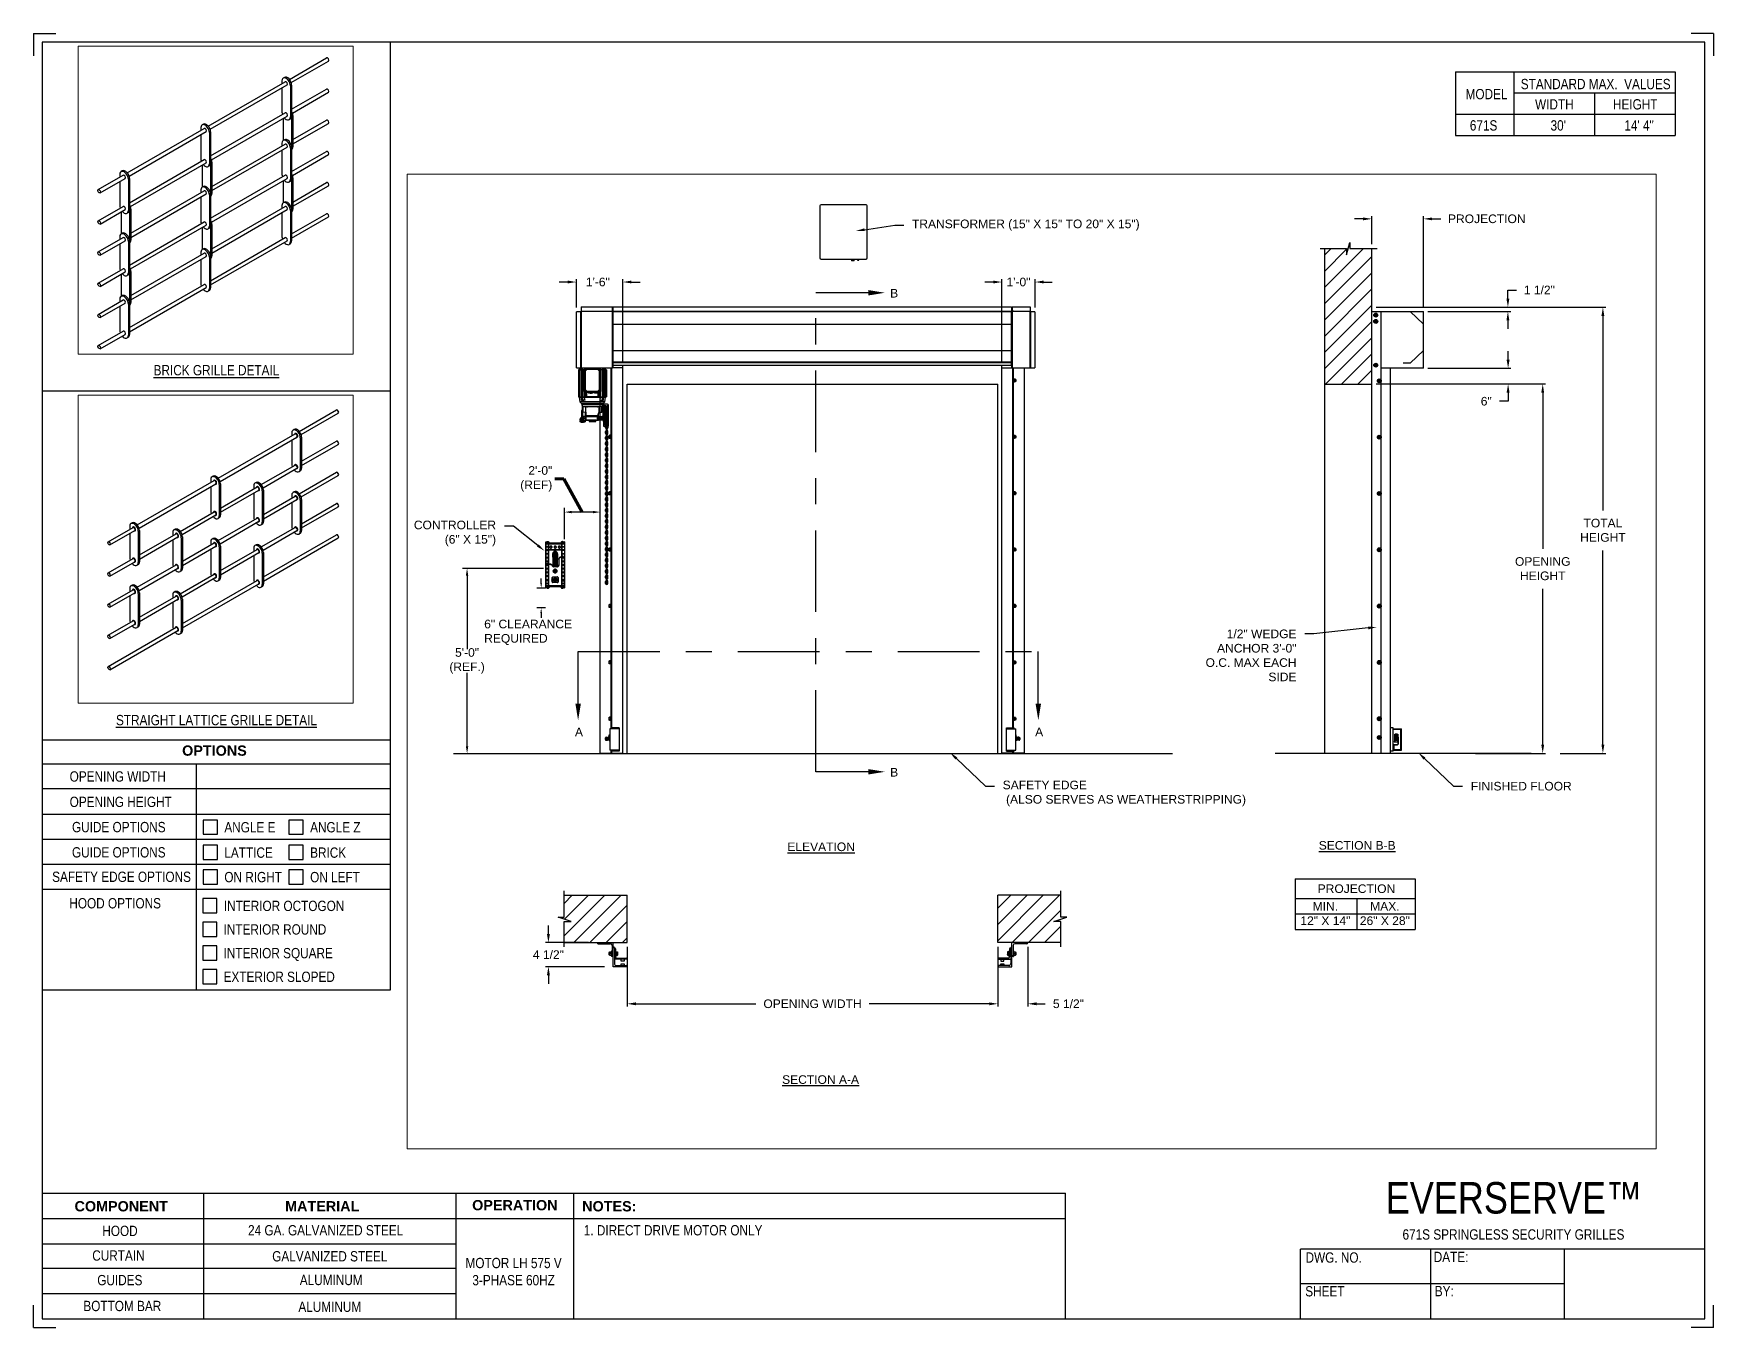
# Paper-space layout '671S LH 575V 3-PHASE' of a CAD drawing. Header units: inches. Extents: x 0.1 to 10.9, y 0.1 to 8.4.
# The model-space entities are those that its viewports show. They can reach past a viewport. Long polylines and large blocks are cut down to what shows.
import ezdxf
from ezdxf import colors
from ezdxf.entities.mleader import LeaderData, LeaderLine
from ezdxf.math import Vec2, Vec3

# ---------------------------------------------------------------- set-up
doc = ezdxf.new("R2010")
doc.units = ezdxf.units.IN
doc.header["$LTSCALE"] = 0.25
doc.header["$MEASUREMENT"] = 0
doc.linetypes.add('CENTER', pattern=[2, 1.25, -0.25, 0.25, -0.25])
for name, color, linetype in [('ANNOTATIONS', 1, 'Continuous'), ('BRICK', 7, 'Continuous'), ('MOTOR LH', 7, 'Continuous'), ('SECTION CUTS', 6, 'CENTER'), ('STRAIGHT LATTICE', 7, 'Continuous'), ('TITLE BLOCK', 7, 'Continuous')]:
    doc.layers.add(name, color=color, linetype=linetype)
doc.styles.add('ARIAL', font='arial.ttf', dxfattribs={"height": 0.09375})
doc.styles.add('CADdetails-DIMENSIONS', font='ARIALN.TTF', dxfattribs={"height": 2.38})
doc.styles.get("Standard").update_dxf_attribs({"font": 'romans.shx'})
doc.dimstyles.get("Standard").update_dxf_attribs({"dimscale": 60, "dimtxt": 0.0833, "dimasz": 0.0833, "dimexe": 0.0833, "dimexo": 0.04, "dimgap": 0.09, "dimtad": 0, "dimtih": 1, "dimtoh": 1, "dimdec": 4, "dimzin": 1, "dimdsep": 46, "dimlunit": 4, "dimtxsty": 'Standard', "dimcen": 0.09, "dimclrt": 150, "dimadec": 4, "dimazin": 2, "dimtfac": 1, "dimtdec": 0, "dimtofl": 0, "dimtmove": 0, "dimatfit": 3, "dimfxl": 1, "dimtolj": 1, "dimtzin": 0, "dimlwd": -1, "dimlwe": -1, "dimarcsym": 1})
doc.dimstyles.new('STANDARD$0', dxfattribs={"dimtxt": 0.09375, "dimasz": 0.09375, "dimexe": 0.03125, "dimexo": 0.046875, "dimgap": 0.09, "dimtad": 0, "dimtih": 1, "dimtoh": 1, "dimdec": 4, "dimzin": 0, "dimdsep": 46, "dimtxsty": 'ARIAL', "dimcen": 0.09, "dimadec": 0, "dimazin": 0, "dimtfac": 1, "dimtdec": 4, "dimtofl": 0, "dimtmove": 0, "dimatfit": 1, "dimfxl": 1, "dimtolj": 1, "dimtzin": 0, "dimarcsym": 0})
pattern_1 = [(45, (123.15637, -32.43006), (-0.08838835, 0.08838835), [])]

psp = doc.layouts.new('671S LH 575V 3-PHASE')

# ---------------------------------------------------------------- texts
at = {"layer": 'TITLE BLOCK', "attachment_point": 2, "style": 'CADdetails-DIMENSIONS'}
for s, width, insert, char_height in [('MODEL', 0.28815, (9.45, 8.068), 0.0664), ('STANDARD MAX.  VALUES', 1.75949, (10.155, 8.133), 0.06641), ('WIDTH', 0.42908, (9.888, 8.002), 0.0664), ('HEIGHT', 0.42908, (10.41, 8.002), 0.0664), ('\\pxqc;671S', 0.29952, (9.431, 7.866), 0.0664)]:
    psp.add_mtext_dynamic_manual_height_columns(s, width=width, gutter_width=1.363, heights=[0], dxfattribs=dict(at, insert=insert, char_height=char_height))
at = {"layer": 'TITLE BLOCK', "style": 'CADdetails-DIMENSIONS'}
for s, insert, char_height, width, attachment_point in [("30'", (9.913, 7.866), 0.0664, 1.75949, 2), ('14\' 4"', (10.435, 7.866), 0.0664, 1.75949, 2), ('{\\LBRICK GRILLE DETAIL}', (1.248, 6.285), 0.06641, 1.75949, 2), ('{\\LSTRAIGHT LATTICE GRILLE DETAIL}', (1.248, 4.025), 0.06641, 1.75949, 2), ('{\\fArial|b1|i0|c0|p34;OPTIONS}', (1.235, 3.828), 0.06641, 1.75949, 2), ('OPENING WIDTH', (0.3, 3.661), 0.06641, 1.30693, 1), ('OPENING HEIGHT', (0.3, 3.497), 0.06641, 1.30693, 1), ('GUIDE OPTIONS', (0.315, 3.334), 0.06641, 0.77187, 1), ('\\pxt1;ANGLE E', (1.299, 3.333), 0.06641, 1.23928, 1), ('\\pxt1;ANGLE Z', (1.853, 3.333), 0.06641, 1.23928, 1), ('GUIDE OPTIONS', (0.315, 3.171), 0.06641, 0.77187, 1), ('\\pxt1;LATTICE', (1.299, 3.169), 0.06641, 1.23928, 1), ('\\pxt1;BRICK', (1.853, 3.169), 0.06641, 1.23928, 1), ('SAFETY EDGE OPTIONS', (0.187, 3.013), 0.06641, 1.30693, 1), ('ON RIGHT ', (1.299, 3.011), 0.0664, 1.23928, 1), ('ON LEFT', (1.853, 3.011), 0.0664, 1.23928, 1), ('HOOD OPTIONS', (0.298, 2.842), 0.06641, 1.30693, 1), ('INTERIOR OCTOGON', (1.296, 2.825), 0.06641, 1.23928, 1), ('INTERIOR ROUND', (1.294, 2.673), 0.06641, 1.53035, 1), ('INTERIOR SQUARE', (1.294, 2.52), 0.06641, 1.53035, 1), ('EXTERIOR SLOPED', (1.294, 2.367), 0.06641, 1.53035, 1), ('\\A1;\\pxqc;EVERSERVE™ ', (10.642, 1.008), 0.20312, 2.03069, 3), ('{\\fArial|b1|i0|c0|p34;COMPONENT}', (0.633, 0.885), 0.06641, 1.75949, 2), ('{\\fArial|b1|i0|c0|p34;MATERIAL}', (1.931, 0.885), 0.06641, 1.75949, 2), ('{\\fArial|b1|i0|c0|p34;OPERATION}', (3.175, 0.892), 0.06641, 1.75949, 2), ('{\\fArial|b1|i0|c0|p34;NOTES:}', (3.785, 0.885), 0.06641, 1.75949, 2), ('HOOD', (0.625, 0.726), 0.0664, 1.75949, 2), ('24 GA. GALVANIZED STEEL', (1.953, 0.73), 0.06641, 1.75949, 2), ('\\pxql;1. DIRECT DRIVE MOTOR ONLY ', (5.176, 0.73), 0.06641, 3.11182, 2), ('671S {\\fArial|b0|i0|c0|p34;\u200b}SPRINGLESS SECURITY GRILLES', (9.624, 0.703), 0.06641, 2.79915, 2), ('CURTAIN', (0.615, 0.567), 0.0664, 1.75949, 2), ('GALVANIZED STEEL ', (1.98, 0.562), 0.06641, 1.75949, 2), ('DWG. NO.', (8.463, 0.554), 0.0664, 1.75949, 2), ('DATE:', (9.221, 0.558), 0.0664, 1.75949, 2), ('\\P\\PMOTOR LH 575 V 3-PHASE 60HZ', (3.167, 0.74), 0.06641, 0.76227, 2), ('GUIDES', (0.624, 0.408), 0.0664, 1.75949, 2), ('ALUMINUM', (1.989, 0.409), 0.0664, 1.75949, 2), ('SHEET', (8.406, 0.336), 0.0664, 1.75949, 2), ('BY:', (9.177, 0.337), 0.0664, 1.75949, 2), ('BOTTOM BAR', (0.64, 0.241), 0.0664, 1.75949, 2), ('ALUMINUM', (1.98, 0.236), 0.0664, 1.75949, 2)]:
    psp.add_mtext(s, dxfattribs=dict(at, insert=insert, char_height=char_height, width=width, attachment_point=attachment_point))

msp = doc.modelspace()

# ---------------------------------------------------------------- texts
at = {"layer": 'ANNOTATIONS', "char_height": 0.09375, "style": 'ARIAL'}
for s, insert, attachment_point in [('2\'-0"\\P(REF)', (299.63937, 223.40353), 6), ('6" CLEARANCE\\PREQUIRED', (298.89779, 221.73296), 4), ('5\'-0"\\P(REF.)', (298.71155, 221.42207), 5)]:
    msp.add_mtext(s, dxfattribs=dict(at, insert=insert, attachment_point=attachment_point))
at = {"layer": 'ANNOTATIONS', "char_height": 0.09375, "attachment_point": 2, "style": 'ARIAL'}
for s, insert, width in [('{\\LELEVATION}', (302.56559, 219.44522), 3.0834986), ('{\\LSECTION B-B}', (308.40108, 219.46119), 1.3823677), ('{\\LSECTION A-A}', (302.55968, 216.91103), 1.3823677)]:
    msp.add_mtext(s, dxfattribs=dict(at, insert=insert, width=width))
for s, width, insert in [('PROJECTION ', 1.7594917, (308.39319, 218.98922)), ('MIN.\\P12" X 14" ', 0.6711642, (308.05506, 218.79723)), ('MAX.\\P26" X 28"', 0.6567117, (308.7025, 218.79723))]:
    msp.add_mtext_dynamic_manual_height_columns(s, width=width, gutter_width=1.36268, heights=[0], dxfattribs=dict(at, insert=insert))
at = {"layer": 'SECTION CUTS', "style": 'ARIAL'}
for s, p in [('B', (303.31727, 225.3786)), ('A', (299.88597, 220.60215)), ('A', (304.89551, 220.60215)), ('B', (303.31727, 220.16333))]:
    msp.add_text(s, height=0.09375, dxfattribs=at).set_placement(p)

# ---------------------------------------------------------------- blocks, each defined once
blk = doc.blocks.new('*D132')
at = {"layer": 'ANNOTATIONS', "color": 0, "lineweight": -2, "transparency": 16777216}
for p, q in [((304.489, 218.308), (304.489, 217.658)), ((304.817, 218.308), (304.817, 217.658)), ((304.395, 217.689), (304.302, 217.689)), ((304.911, 217.689), (305.005, 217.689))]:
    blk.add_line(p, q, dxfattribs=at)
at = {"layer": 'ANNOTATIONS', "color": 0, "transparency": 16777216}
for points in [[(304.395, 217.705), (304.395, 217.673), (304.489, 217.689)], [(304.911, 217.705), (304.911, 217.673), (304.817, 217.689)]]:
    blk.add_solid(points, dxfattribs=at)
at = {"layer": 'defpoints', "color": 0, "transparency": 16777216}
for p in [(304.489, 218.355), (304.817, 218.355), (304.817, 217.689)]:
    blk.add_point(p, dxfattribs=at)
at = {"layer": 'ANNOTATIONS', "color": 0, "transparency": 16777216, "insert": (305.258, 217.689), "char_height": 0.0938, "attachment_point": 5, "style": 'ARIAL'}
blk.add_mtext('\\A1;5 1/2"', dxfattribs=at)
blk = doc.blocks.new('*D133')
at = {"layer": 'ANNOTATIONS', "color": 0, "lineweight": -2, "transparency": 16777216}
for p, q in [((299.597, 218.449), (299.597, 218.543)), ((300.034, 218.355), (299.566, 218.355)), ((300.209, 218.093), (299.566, 218.093)), ((299.597, 218), (299.597, 217.906))]:
    blk.add_line(p, q, dxfattribs=at)
at = {"layer": 'ANNOTATIONS', "color": 0, "transparency": 16777216}
for points in [[(299.581, 218.449), (299.613, 218.449), (299.597, 218.355)], [(299.581, 218), (299.613, 218), (299.597, 218.093)]]:
    blk.add_solid(points, dxfattribs=at)
at = {"layer": 'defpoints', "color": 0, "transparency": 16777216}
for p in [(300.081, 218.355), (299.597, 218.093), (300.256, 218.093)]:
    blk.add_point(p, dxfattribs=at)
at = {"layer": 'ANNOTATIONS', "color": 0, "transparency": 16777216, "insert": (299.597, 218.224), "char_height": 0.0938, "attachment_point": 5, "style": 'ARIAL'}
blk.add_mtext('\\A1;4 1/2"', dxfattribs=at)
blk = doc.blocks.new('*D134')
at = {"layer": 'ANNOTATIONS', "color": 0, "lineweight": -2, "transparency": 16777216}
for p, q in [((299.807, 225.547), (299.714, 225.547)), ((299.901, 225.271), (299.901, 225.578)), ((300.407, 224.684), (300.407, 225.578)), ((300.501, 225.547), (300.595, 225.547))]:
    blk.add_line(p, q, dxfattribs=at)
at = {"layer": 'ANNOTATIONS', "color": 0, "transparency": 16777216}
for points in [[(299.807, 225.563), (299.807, 225.532), (299.901, 225.547)], [(300.501, 225.563), (300.501, 225.532), (300.407, 225.547)]]:
    blk.add_solid(points, dxfattribs=at)
at = {"layer": 'defpoints', "color": 0, "transparency": 16777216}
for p in [(299.901, 225.547), (299.901, 225.224), (300.407, 224.637)]:
    blk.add_point(p, dxfattribs=at)
at = {"layer": 'ANNOTATIONS', "color": 0, "transparency": 16777216, "insert": (300.135, 225.547), "char_height": 0.0938, "attachment_point": 5, "style": 'ARIAL'}
blk.add_mtext('\\A1;1\'-6"', dxfattribs=at)
blk = doc.blocks.new('*D135')
at = {"layer": 'ANNOTATIONS', "color": 0, "lineweight": -2, "transparency": 16777216}
for p, q in [((304.44, 225.547), (304.346, 225.547)), ((304.534, 224.684), (304.534, 225.578)), ((304.894, 225.271), (304.894, 225.578)), ((304.988, 225.547), (305.081, 225.547))]:
    blk.add_line(p, q, dxfattribs=at)
at = {"layer": 'ANNOTATIONS', "color": 0, "transparency": 16777216}
for points in [[(304.44, 225.563), (304.44, 225.532), (304.534, 225.547)], [(304.988, 225.563), (304.988, 225.532), (304.894, 225.547)]]:
    blk.add_solid(points, dxfattribs=at)
at = {"layer": 'defpoints', "color": 0, "transparency": 16777216}
for p in [(304.534, 225.547), (304.894, 225.224), (304.534, 224.637)]:
    blk.add_point(p, dxfattribs=at)
at = {"layer": 'ANNOTATIONS', "color": 0, "transparency": 16777216, "insert": (304.714, 225.547), "char_height": 0.0938, "attachment_point": 5, "style": 'ARIAL'}
blk.add_mtext('\\A1;1\'-0"', dxfattribs=at)
blk = doc.blocks.new('*D136')
at = {"layer": 'ANNOTATIONS', "color": 0, "lineweight": -2, "transparency": 16777216}
for p, q in [((300.456, 218.308), (300.456, 217.658)), ((304.489, 218.308), (304.489, 217.658)), ((300.549, 217.689), (301.856, 217.689)), ((304.395, 217.689), (303.089, 217.689))]:
    blk.add_line(p, q, dxfattribs=at)
at = {"layer": 'ANNOTATIONS', "color": 0, "transparency": 16777216}
for points in [[(300.549, 217.705), (300.549, 217.673), (300.456, 217.689)], [(304.395, 217.705), (304.395, 217.673), (304.489, 217.689)]]:
    blk.add_solid(points, dxfattribs=at)
at = {"layer": 'defpoints', "color": 0, "transparency": 16777216}
for p in [(300.456, 218.355), (304.489, 218.355), (304.489, 217.689)]:
    blk.add_point(p, dxfattribs=at)
at = {"layer": 'ANNOTATIONS', "color": 0, "transparency": 16777216, "insert": (302.472, 217.689), "char_height": 0.09375, "attachment_point": 5, "style": 'ARIAL'}
blk.add_mtext('\\A1;OPENING WIDTH', dxfattribs=at)
blk = doc.blocks.new('*D137')
at = {"layer": 'ANNOTATIONS', "color": 0, "lineweight": -2, "transparency": 16777216}
for p, q in [((308.466, 226.235), (308.372, 226.235)), ((308.559, 225.96), (308.559, 226.266)), ((309.123, 225.272), (309.123, 226.266)), ((309.217, 226.235), (309.311, 226.235))]:
    blk.add_line(p, q, dxfattribs=at)
at = {"layer": 'ANNOTATIONS', "color": 0, "transparency": 16777216}
for points in [[(308.466, 226.25), (308.466, 226.219), (308.559, 226.235)], [(309.217, 226.25), (309.217, 226.219), (309.123, 226.235)]]:
    blk.add_solid(points, dxfattribs=at)
at = {"layer": 'defpoints', "color": 0, "transparency": 16777216}
for p in [(309.123, 226.235), (308.559, 225.913), (309.123, 225.225)]:
    blk.add_point(p, dxfattribs=at)
at = {"layer": 'ANNOTATIONS', "color": 0, "transparency": 16777216, "insert": (309.812, 226.235), "char_height": 0.09375, "attachment_point": 5, "style": 'ARIAL'}
blk.add_mtext('\\A1;PROJECTION ', dxfattribs=at)
blk = doc.blocks.new('*D138')
at = {"layer": 'ANNOTATIONS', "color": 0, "lineweight": -2, "transparency": 16777216}
for p, q in [((308.606, 224.437), (310.452, 224.437)), ((310.421, 224.343), (310.421, 222.643)), ((310.421, 220.509), (310.421, 222.208)), ((309.69, 220.415), (310.452, 220.415))]:
    blk.add_line(p, q, dxfattribs=at)
at = {"layer": 'ANNOTATIONS', "color": 0, "transparency": 16777216}
for points in [[(310.405, 224.343), (310.436, 224.343), (310.421, 224.437)], [(310.405, 220.509), (310.436, 220.509), (310.421, 220.415)]]:
    blk.add_solid(points, dxfattribs=at)
at = {"layer": 'defpoints', "color": 0, "transparency": 16777216}
for p in [(308.559, 224.437), (309.643, 220.415), (310.421, 220.415)]:
    blk.add_point(p, dxfattribs=at)
at = {"layer": 'ANNOTATIONS', "color": 0, "transparency": 16777216, "insert": (310.421, 222.426), "char_height": 0.09375, "attachment_point": 5, "style": 'ARIAL'}
blk.add_mtext('\\A1;OPENING\\PHEIGHT', dxfattribs=at)
blk = doc.blocks.new('*D139')
at = {"layer": 'ANNOTATIONS', "color": 0, "lineweight": -2, "transparency": 16777216}
for p, q in [((308.606, 225.273), (311.107, 225.273)), ((311.076, 225.179), (311.076, 223.061)), ((311.076, 220.509), (311.076, 222.626)), ((310.611, 220.415), (311.107, 220.415))]:
    blk.add_line(p, q, dxfattribs=at)
at = {"layer": 'ANNOTATIONS', "color": 0, "transparency": 16777216}
for points in [[(311.06, 225.179), (311.091, 225.179), (311.076, 225.273)], [(311.06, 220.509), (311.091, 220.509), (311.076, 220.415)]]:
    blk.add_solid(points, dxfattribs=at)
at = {"layer": 'defpoints', "color": 0, "transparency": 16777216}
for p in [(308.559, 225.273), (310.564, 220.415), (311.076, 220.415)]:
    blk.add_point(p, dxfattribs=at)
at = {"layer": 'ANNOTATIONS', "color": 0, "transparency": 16777216, "insert": (311.076, 222.844), "char_height": 0.0938, "attachment_point": 5, "style": 'ARIAL'}
blk.add_mtext('\\A1;TOTAL\\PHEIGHT', dxfattribs=at)
blk = doc.blocks.new('*D140')
at = {"layer": 'ANNOTATIONS', "color": 0, "lineweight": -2, "transparency": 16777216}
for p, q in [((310.044, 224.701), (310.044, 224.795)), ((309.17, 224.608), (310.075, 224.608)), ((309.17, 224.437), (310.075, 224.437)), ((310.044, 224.249), (309.95, 224.249)), ((310.044, 224.343), (310.044, 224.249))]:
    blk.add_line(p, q, dxfattribs=at)
at = {"layer": 'ANNOTATIONS', "color": 0, "transparency": 16777216}
for points in [[(310.028, 224.701), (310.06, 224.701), (310.044, 224.608)], [(310.028, 224.343), (310.06, 224.343), (310.044, 224.437)]]:
    blk.add_solid(points, dxfattribs=at)
at = {"layer": 'defpoints', "color": 0, "transparency": 16777216}
for p in [(309.123, 224.608), (309.123, 224.437), (310.044, 224.437)]:
    blk.add_point(p, dxfattribs=at)
at = {"layer": 'ANNOTATIONS', "color": 0, "transparency": 16777216, "insert": (309.806, 224.249), "char_height": 0.0938, "attachment_point": 5, "style": 'ARIAL'}
blk.add_mtext('\\A1;6"', dxfattribs=at)
blk = doc.blocks.new('*D141')
at = {"layer": 'ANNOTATIONS', "color": 0, "lineweight": -2, "transparency": 16777216}
for p, q in [((310.042, 225.366), (310.042, 225.46)), ((310.042, 225.46), (310.136, 225.46)), ((309.17, 225.273), (310.073, 225.273)), ((309.17, 225.225), (310.073, 225.225)), ((310.042, 225.131), (310.042, 225.038))]:
    blk.add_line(p, q, dxfattribs=at)
at = {"layer": 'ANNOTATIONS', "color": 0, "transparency": 16777216}
for points in [[(310.026, 225.366), (310.057, 225.366), (310.042, 225.273)], [(310.026, 225.131), (310.057, 225.131), (310.042, 225.225)]]:
    blk.add_solid(points, dxfattribs=at)
at = {"layer": 'defpoints', "color": 0, "transparency": 16777216}
for p in [(309.123, 225.273), (309.123, 225.225), (310.042, 225.273)]:
    blk.add_point(p, dxfattribs=at)
at = {"layer": 'ANNOTATIONS', "color": 0, "transparency": 16777216, "insert": (310.384, 225.46), "char_height": 0.0938, "attachment_point": 5, "style": 'ARIAL'}
blk.add_mtext('\\A1;1 1/2"', dxfattribs=at)

# ---------------------------------------------------------------- dimensions: what is measured, and where the dimension line sits
at = {"layer": 'ANNOTATIONS'}
for base, p1, p2, text, picture, middle in [((309.12316, 226.23467), (308.55928, 225.91347), (309.12316, 225.22508), 'PROJECTION ', '*D137', (309.81227, 226.23467)), ((304.48906, 217.68891), (300.45573, 218.35502), (304.48906, 218.35502), 'OPENING WIDTH', '*D136', (302.47239, 217.68891))]:
    dim = msp.add_linear_dim(base=base, p1=p1, p2=p2, text=text, dimstyle='STANDARD$0', dxfattribs=at)
    dim.commit()
    dim.dimension.update_dxf_attribs({"geometry": picture, "text_midpoint": middle})
for base, p1, p2, angle, text, picture, middle in [((299.90122, 225.54724), (300.40716, 224.63674), (299.90122, 225.22384), 180, '1\'-6"', '*D134', (300.13547, 225.54724)), ((304.53366, 225.54724), (304.89386, 225.22422), (304.53366, 224.63674), 180, '1\'-0"', '*D135', (304.71376, 225.54724)), ((299.59703, 218.09333), (300.08073, 218.35501), (300.25573, 218.09333), 90, '4 1/2"', '*D133', (299.59703, 218.22417))]:
    dim = msp.add_linear_dim(base=base, p1=p1, p2=p2, angle=angle, text=text, dimstyle='STANDARD$0', dxfattribs=at)
    dim.commit()
    dim.dimension.update_dxf_attribs({"geometry": picture, "text_midpoint": middle, "dimtype": 160})
for base, p1, p2, text, picture, middle in [((310.04183, 225.27272), (309.12316, 225.22508), (309.12316, 225.27272), '1 1/2"', '*D141', (310.38427, 225.46022)), ((311.07585, 220.41511), (308.55928, 225.27272), (310.56381, 220.41511), 'TOTAL\\PHEIGHT', '*D139', (311.07585, 222.84392)), ((310.04396, 224.43674), (309.12316, 224.60767), (309.12316, 224.43674), '6"', '*D140', (309.80607, 224.24924)), ((310.42087, 220.41511), (308.55928, 224.43674), (309.64347, 220.41511), 'OPENING\\PHEIGHT', '*D138', (310.42087, 222.42592))]:
    dim = msp.add_linear_dim(base=base, p1=p1, p2=p2, angle=90, text=text, dimstyle='STANDARD$0', dxfattribs=at)
    dim.commit()
    dim.dimension.update_dxf_attribs({"geometry": picture, "text_midpoint": middle})
dim = msp.add_linear_dim(base=(304.81718, 217.68891), p1=(304.48906, 218.35502), p2=(304.81718, 218.35501), text='5 1/2"', dimstyle='STANDARD$0', dxfattribs=at)
dim.commit()
dim.dimension.update_dxf_attribs({"geometry": '*D132', "text_midpoint": (305.25779, 217.68891), "dimtype": 160})

# ---------------------------------------------------------------- hatches: boundary and pattern name
at = {"layer": 'MOTOR LH'}
h = msp.add_hatch(dxfattribs=at)
h.set_pattern_fill('ANSI31', color=256, style=0)
h.set_pattern_definition([(45, (123.15637, -32.0565), (-0.08838835, 0.08838835), [])])
h.paths.add_polyline_path([(308.55928, 225.17888), (308.55928, 225.91347), (308.32278, 225.91347), (308.32278, 225.97813), (308.28437, 225.84477), (308.28437, 225.91347), (308.04365, 225.91347), (308.04365, 225.36317)])
h.paths.add_polyline_path([(308.04365, 224.43674), (308.55928, 224.43674), (308.55928, 225.17888), (308.04365, 225.36317)])
h = msp.add_hatch(dxfattribs=at)
h.set_pattern_fill('ANSI31', color=256, style=0)
h.set_pattern_definition(pattern_1)
h.paths.add_polyline_path([(300.45573, 218.87064), (299.76823, 218.87064), (299.76823, 218.63344), (299.70412, 218.63344), (299.84619, 218.58654), (299.76823, 218.58654), (299.76823, 218.35502), (300.45573, 218.35502), (300.45573, 218.51752)])
h = msp.add_hatch(dxfattribs=at)
h.set_pattern_fill('ANSI31', color=256, style=0)
h.set_pattern_definition(pattern_1)
h.paths.add_polyline_path([(305.24066, 218.63344), (305.17656, 218.63344), (305.17656, 218.87064), (304.48906, 218.87064), (304.48906, 218.35502), (304.50723, 218.35502), (305.17656, 218.35502), (305.17656, 218.58654), (305.09859, 218.58654)])

# ---------------------------------------------------------------- linework, layer by layer
at = {"layer": 'ANNOTATIONS'}
for p, q in [((299.77254, 222.74794), (299.77254, 223.08974)), ((300.08225, 223.04261), (299.85021, 223.04261)), ((299.54444, 222.42941), (298.66046, 222.42941)), ((298.71155, 222.35175), (298.71155, 221.55133)), ((299.56542, 222.21402), (299.47115, 222.21402)), ((299.51829, 222.26716), (299.51829, 222.3203)), ((299.56542, 221.99872), (299.47115, 221.99872)), ((299.51829, 221.94558), (299.51829, 221.89244)), ((298.71155, 220.49278), (298.71155, 221.2928)), ((307.72449, 219.04866), (307.72449, 218.49728)), ((307.72449, 219.04866), (309.03226, 219.04866)), ((309.03226, 219.04866), (309.03226, 218.49728)), ((307.72449, 218.83719), (309.03226, 218.83719)), ((308.39735, 218.83719), (308.39735, 218.49728)), ((307.72449, 218.66723), (309.03226, 218.66723)), ((307.72449, 218.49728), (309.03226, 218.49728))]:
    msp.add_line(p, q, dxfattribs=at)
for points in [[(299.85021, 223.02967), (299.85021, 223.05556), (299.77254, 223.04261)], [(300.08225, 223.02967), (300.08225, 223.05556), (300.15991, 223.04261)], [(298.7245, 222.35175), (298.69861, 222.35175), (298.71155, 222.42941)], [(299.52714, 222.26716), (299.50943, 222.26716), (299.51829, 222.21402)], [(299.52714, 221.94558), (299.50943, 221.94558), (299.51829, 221.99872)], [(298.7245, 220.49278), (298.69861, 220.49278), (298.71155, 220.41511)]]:
    msp.add_solid(points, dxfattribs=at)
at = {"layer": 'BRICK'}
for p, q in [((296.18714, 218.46966), (296.59665, 218.70609)), ((296.20702, 218.43432), (296.61693, 218.67098)), ((295.29405, 217.95403), (296.14121, 218.44314)), ((295.31393, 217.91869), (296.16149, 218.40803)), ((296.10435, 218.45413), (296.10435, 218.42186)), ((296.10435, 218.37504), (296.10435, 218.11038)), ((296.1316, 218.49233), (296.11812, 218.48455)), ((296.19835, 218.39986), (296.19835, 218.05611)), ((296.21183, 218.40764), (296.21183, 218.06389)), ((296.21183, 218.14016), (296.59665, 218.36234)), ((296.21183, 218.09334), (296.61693, 218.32723)), ((295.23851, 217.97671), (295.22503, 217.96893)), ((295.76766, 217.88372), (296.14121, 218.09939)), ((295.78754, 217.84838), (296.16149, 218.06428)), ((296.19806, 218.03347), (296.18458, 218.02568)), ((296.18697, 217.78236), (296.59665, 218.01889)), ((296.20694, 217.74707), (296.61693, 217.98378)), ((294.40096, 217.43841), (295.24813, 217.92751)), ((294.42084, 217.40307), (295.2684, 217.8924)), ((295.21126, 217.9385), (295.21126, 217.90623)), ((295.21126, 217.85942), (295.21126, 217.59475)), ((295.30526, 217.88423), (295.30526, 217.54048)), ((295.31874, 217.89202), (295.31874, 217.54827)), ((295.31874, 217.62453), (295.72173, 217.8572)), ((295.31874, 217.57772), (295.742, 217.82209)), ((295.68487, 217.86819), (295.68487, 217.83592)), ((295.68487, 217.7891), (295.68487, 217.52444)), ((295.71212, 217.9064), (295.69864, 217.89861)), ((295.77887, 217.81392), (295.77887, 217.47017)), ((295.79235, 217.8217), (295.79235, 217.47795)), ((296.1316, 217.80483), (296.11812, 217.79705)), ((295.79235, 217.55452), (296.14121, 217.75594)), ((295.79235, 217.5077), (296.16149, 217.72083)), ((296.10435, 217.76663), (296.10435, 217.73436)), ((296.10435, 217.68754), (296.10435, 217.42288)), ((296.19835, 217.71236), (296.19835, 217.36861)), ((296.21183, 217.72014), (296.21183, 217.37639)), ((296.21183, 217.45266), (296.59665, 217.67484)), ((296.21183, 217.40584), (296.61693, 217.63973)), ((294.31818, 217.42288), (294.31818, 217.39061)), ((294.34542, 217.46108), (294.33194, 217.4533)), ((294.87457, 217.36809), (295.24813, 217.58376)), ((294.89445, 217.33276), (295.2684, 217.54865)), ((295.30497, 217.51784), (295.29149, 217.51006)), ((295.29388, 217.26673), (295.7216, 217.51368)), ((295.31385, 217.23144), (295.74187, 217.47856)), ((295.77858, 217.44753), (295.7651, 217.43975)), ((294.07977, 217.25296), (294.35504, 217.41189)), ((294.10004, 217.21785), (294.37531, 217.37678)), ((294.31818, 217.34379), (294.31818, 217.07913)), ((294.41217, 217.36861), (294.41217, 217.02486)), ((294.42565, 217.37639), (294.42565, 217.03264)), ((294.42565, 217.10891), (294.82864, 217.34158)), ((294.42565, 217.06209), (294.84892, 217.30646)), ((294.79178, 217.35256), (294.79178, 217.32029)), ((294.79178, 217.27348), (294.79178, 217.00881)), ((294.81903, 217.39077), (294.80555, 217.38299)), ((294.88578, 217.2983), (294.88578, 216.95455)), ((294.89926, 217.30608), (294.89926, 216.96233)), ((294.89926, 217.03889), (295.24813, 217.24031)), ((295.21126, 217.251), (295.21126, 217.21873)), ((295.23851, 217.28921), (295.22503, 217.28143)), ((295.76766, 217.19622), (296.14121, 217.41189)), ((295.78754, 217.16088), (296.16149, 217.37678)), ((295.79235, 216.86672), (296.59665, 217.33109)), ((295.79235, 216.8199), (296.61693, 217.29598)), ((296.19806, 217.34597), (296.18458, 217.33818)), ((294.07977, 216.90921), (294.35504, 217.06814)), ((294.89926, 216.99208), (295.2684, 217.2052)), ((295.21126, 217.17192), (295.21126, 216.90725)), ((295.30526, 217.19673), (295.30526, 216.85298)), ((295.31874, 217.20452), (295.31874, 216.86077)), ((295.31874, 216.93703), (295.72173, 217.1697)), ((295.31874, 216.89022), (295.742, 217.13459)), ((295.68487, 217.18069), (295.68487, 217.14842)), ((295.68487, 217.1016), (295.68487, 216.83694)), ((295.71212, 217.2189), (295.69864, 217.21111)), ((295.77887, 217.12642), (295.77887, 216.78267)), ((295.79235, 217.1342), (295.79235, 216.79045)), ((294.10004, 216.8741), (294.37531, 217.03303)), ((294.41188, 217.00222), (294.3984, 216.99443)), ((294.4008, 216.75111), (294.82851, 216.99805)), ((294.42076, 216.71582), (294.84879, 216.96294)), ((294.88549, 216.9319), (294.87201, 216.92412)), ((294.87457, 216.68059), (295.24813, 216.89626)), ((294.07977, 216.56576), (294.35504, 216.72469)), ((294.10004, 216.53065), (294.37531, 216.68958)), ((294.31818, 216.73538), (294.31818, 216.70311)), ((294.34542, 216.77358), (294.33194, 216.7658)), ((294.42565, 216.68889), (294.42565, 216.34514)), ((294.81903, 216.70327), (294.80555, 216.69549)), ((294.89445, 216.64526), (295.2684, 216.86115)), ((294.89926, 216.35109), (295.72173, 216.82595)), ((294.89926, 216.30428), (295.742, 216.79084)), ((295.30497, 216.83034), (295.29149, 216.82256)), ((295.77858, 216.76003), (295.7651, 216.75225)), ((294.31818, 216.65629), (294.31818, 216.39163)), ((294.41217, 216.68111), (294.41217, 216.33736)), ((294.42565, 216.42141), (294.82864, 216.65408)), ((294.42565, 216.37459), (294.84892, 216.61896)), ((294.79178, 216.66506), (294.79178, 216.63279)), ((294.79178, 216.58598), (294.79178, 216.32131)), ((294.88578, 216.6108), (294.88578, 216.26705)), ((294.89926, 216.61858), (294.89926, 216.27483)), ((294.07977, 216.22171), (294.35504, 216.38064)), ((294.10004, 216.1866), (294.37531, 216.34553)), ((294.07977, 215.87796), (294.82864, 216.31033)), ((294.10004, 215.84285), (294.84892, 216.27521)), ((294.41188, 216.31472), (294.3984, 216.30693)), ((294.88549, 216.2444), (294.87201, 216.23662))]:
    msp.add_line(p, q, dxfattribs=at)
for centre, major_axis, start_param, end_param in [((296.60679, 218.68853), (0.01014, -0.01756), 0, 3.14159265), ((296.15135, 218.42699), (0.03323, -0.05756), 0.78539816, 3.92699082), ((296.16483, 218.43478), (0.03323, -0.05756), 0.78539816, 3.14159265), ((296.15135, 218.42558), (0.01014, -0.01756), 0, 3.14159265), ((296.60679, 218.34478), (0.01014, -0.01756), 0, 3.14159265), ((295.25826, 217.91137), (0.03323, -0.05756), 0.78539816, 3.92699082), ((295.27174, 217.91915), (0.03323, -0.05756), 0.78539816, 3.14159265), ((296.15135, 218.08324), (0.03323, -0.05756), 3.92699082, 4.42168201), ((296.15135, 218.08324), (0.03323, -0.05756), 5.04167821, 7.06858347), ((296.15135, 218.08183), (0.01014, -0.01756), 0, 3.14159265), ((296.16483, 218.09103), (0.03323, -0.05756), 6.28318531, 7.06858347), ((296.60679, 218.00133), (0.01014, -0.01756), 0, 3.14159265), ((295.25826, 217.90996), (0.01014, -0.01756), 0, 3.14159265), ((295.73187, 217.84106), (0.03323, -0.05756), 0.78539816, 3.92699082), ((295.74535, 217.84884), (0.03323, -0.05756), 0.78539816, 3.14159265), ((295.73187, 217.83965), (0.01014, -0.01756), 0, 3.14159265), ((296.15135, 217.73949), (0.03323, -0.05756), 0.78539816, 3.92699082), ((296.16483, 217.74728), (0.03323, -0.05756), 0.78539816, 3.14159265), ((296.15135, 217.73808), (0.01014, -0.01756), 0, 3.14159265), ((296.60679, 217.65728), (0.01014, -0.01756), 0, 3.14159265), ((294.36517, 217.39574), (0.03323, -0.05756), 0.78539816, 3.92699082), ((294.37865, 217.40353), (0.03323, -0.05756), 0.78539816, 3.14159265), ((295.25826, 217.56762), (0.03323, -0.05756), 3.92699082, 4.42168201), ((295.25826, 217.56762), (0.03323, -0.05756), 5.04167821, 7.06858347), ((295.25826, 217.56621), (0.01014, -0.01756), 0, 3.14159265), ((295.27174, 217.5754), (0.03323, -0.05756), 6.28318531, 7.06858347), ((295.73187, 217.49731), (0.03323, -0.05756), 3.92699082, 4.42168201), ((295.73187, 217.49731), (0.03323, -0.05756), 5.04167821, 7.06858347), ((295.73174, 217.49612), (0.01014, -0.01756), 0, 3.14159265), ((295.74535, 217.50509), (0.03323, -0.05756), 6.28318531, 7.06858347), ((296.15135, 217.39574), (0.03323, -0.05756), 3.92699082, 4.42168201), ((294.36517, 217.39433), (0.01014, -0.01756), 0, 3.14159265), ((294.83878, 217.32543), (0.03323, -0.05756), 0.78539816, 3.92699082), ((294.85226, 217.33321), (0.03323, -0.05756), 0.78539816, 3.14159265), ((294.83878, 217.32402), (0.01014, -0.01756), 0, 3.14159265), ((295.25826, 217.22387), (0.03323, -0.05756), 0.78539816, 3.92699082), ((295.27174, 217.23165), (0.03323, -0.05756), 0.78539816, 3.14159265), ((295.25826, 217.22246), (0.01014, -0.01756), 0, 3.14159265), ((296.15135, 217.39574), (0.03323, -0.05756), 5.04167821, 7.06858347), ((296.15135, 217.39433), (0.01014, -0.01756), 0, 3.14159265), ((296.16483, 217.40353), (0.03323, -0.05756), 6.28318531, 7.06858347), ((296.60679, 217.31353), (0.01014, -0.01756), 0, 3.14159265), ((294.36517, 217.05199), (0.03323, -0.05756), 3.92699082, 4.42168201), ((294.36517, 217.05058), (0.01014, -0.01756), 0, 3.14159265), ((295.73187, 217.15356), (0.03323, -0.05756), 0.78539816, 3.92699082), ((295.74535, 217.16134), (0.03323, -0.05756), 0.78539816, 3.14159265), ((295.73187, 217.15215), (0.01014, -0.01756), 0, 3.14159265), ((294.36517, 217.05199), (0.03323, -0.05756), 5.04167821, 7.06858347), ((294.37865, 217.05978), (0.03323, -0.05756), 6.28318531, 7.06858347), ((294.83878, 216.98168), (0.03323, -0.05756), 3.92699082, 4.42168201), ((294.83878, 216.98168), (0.03323, -0.05756), 5.04167821, 7.06858347), ((294.83865, 216.9805), (0.01014, -0.01756), 0, 3.14159265), ((294.85226, 216.98946), (0.03323, -0.05756), 6.28318531, 7.06858347), ((295.25826, 216.88012), (0.03323, -0.05756), 3.92699082, 4.42168201), ((295.25826, 216.87871), (0.01014, -0.01756), 0, 3.14159265), ((294.36517, 216.70824), (0.03323, -0.05756), 0.78539816, 3.92699082), ((294.37865, 216.71603), (0.03323, -0.05756), 0.78539816, 3.14159265), ((294.36517, 216.70683), (0.01014, -0.01756), 0, 3.14159265), ((294.83878, 216.63793), (0.03323, -0.05756), 0.78539816, 3.92699082), ((294.85226, 216.64571), (0.03323, -0.05756), 0.78539816, 3.14159265), ((295.25826, 216.88012), (0.03323, -0.05756), 5.04167821, 7.06858347), ((295.27174, 216.8879), (0.03323, -0.05756), 6.28318531, 7.06858347), ((295.73187, 216.80981), (0.03323, -0.05756), 3.92699082, 4.42168201), ((295.73187, 216.80981), (0.03323, -0.05756), 5.04167821, 7.06858347), ((295.73187, 216.8084), (0.01014, -0.01756), 0, 3.14159265), ((295.74535, 216.81759), (0.03323, -0.05756), 6.28318531, 7.06858347), ((294.83878, 216.63652), (0.01014, -0.01756), 0, 3.14159265), ((294.36517, 216.36449), (0.03323, -0.05756), 3.92699082, 4.42168201), ((294.36517, 216.36449), (0.03323, -0.05756), 5.04167821, 7.06858347), ((294.36517, 216.36308), (0.01014, -0.01756), 0, 3.14159265), ((294.37865, 216.37228), (0.03323, -0.05756), 6.28318531, 7.06858347), ((294.83878, 216.29418), (0.03323, -0.05756), 3.92699082, 4.42168201), ((294.83878, 216.29418), (0.03323, -0.05756), 5.04167821, 7.06858347), ((294.83878, 216.29277), (0.01014, -0.01756), 0, 3.14159265), ((294.85226, 216.30196), (0.03323, -0.05756), 6.28318531, 7.06858347)]:
    msp.add_ellipse(centre, major_axis=major_axis, ratio=0.57735027, start_param=start_param, end_param=end_param, dxfattribs=at)
for centre in [(294.0899, 217.23541), (294.0899, 216.89166), (294.0899, 216.54821), (294.0899, 216.20416), (294.0899, 215.86041)]:
    msp.add_ellipse(centre, major_axis=(0.01014, -0.01756), ratio=0.57735027, dxfattribs=at)
for points in [[(296.15395, 218.40368), (296.15571, 218.4032), (296.1575, 218.40304), (296.16284, 218.40371), (296.16608, 218.40603), (296.16946, 218.4124), (296.16989, 218.41626), (296.16852, 218.42776), (296.16433, 218.43591), (296.15506, 218.44491), (296.15086, 218.44738), (296.14402, 218.4482), (296.14143, 218.44778), (296.13926, 218.44652), (296.13712, 218.44528), (296.13547, 218.44329), (296.13417, 218.4403), (296.13391, 218.43957), (296.13371, 218.43881)], [(296.15395, 218.05993), (296.15571, 218.05945), (296.1575, 218.05929), (296.16284, 218.05996), (296.16608, 218.06228), (296.16946, 218.06865), (296.16989, 218.07251), (296.16852, 218.08401), (296.16433, 218.09216), (296.15506, 218.10116), (296.15086, 218.10363), (296.14402, 218.10445), (296.14143, 218.10403), (296.13926, 218.10277), (296.13712, 218.10153), (296.13547, 218.09954), (296.13417, 218.09655), (296.13391, 218.09582), (296.13371, 218.09506)], [(295.26086, 217.88805), (295.26262, 217.88758), (295.26441, 217.88742), (295.26976, 217.88808), (295.27299, 217.89041), (295.27638, 217.89678), (295.2768, 217.90064), (295.27543, 217.91214), (295.27124, 217.92028), (295.26197, 217.92928), (295.25777, 217.93176), (295.25093, 217.93257), (295.24834, 217.93215), (295.24617, 217.9309), (295.24403, 217.92966), (295.24238, 217.92767), (295.24108, 217.92468), (295.24082, 217.92394), (295.24062, 217.92318)], [(295.73447, 217.81774), (295.73623, 217.81727), (295.73802, 217.81711), (295.74336, 217.81777), (295.7466, 217.8201), (295.74998, 217.82646), (295.7504, 217.83032), (295.74904, 217.84182), (295.74485, 217.84997), (295.73558, 217.85897), (295.73138, 217.86145), (295.72454, 217.86226), (295.72195, 217.86184), (295.71978, 217.86058), (295.71764, 217.85935), (295.71599, 217.85735), (295.71469, 217.85437), (295.71443, 217.85363), (295.71423, 217.85287)], [(296.15395, 217.71618), (296.15571, 217.7157), (296.1575, 217.71554), (296.16284, 217.71621), (296.16608, 217.71853), (296.16946, 217.7249), (296.16989, 217.72876), (296.16852, 217.74026), (296.16433, 217.74841), (296.15506, 217.75741), (296.15086, 217.75988), (296.14402, 217.7607), (296.14143, 217.76028), (296.13926, 217.75902), (296.13712, 217.75778), (296.13547, 217.75579), (296.13417, 217.7528), (296.13391, 217.75207), (296.13371, 217.75131)], [(295.26086, 217.5443), (295.26262, 217.54383), (295.26441, 217.54367), (295.26976, 217.54433), (295.27299, 217.54666), (295.27638, 217.55303), (295.2768, 217.55689), (295.27543, 217.56839), (295.27124, 217.57653), (295.26197, 217.58553), (295.25777, 217.58801), (295.25093, 217.58882), (295.24834, 217.5884), (295.24617, 217.58715), (295.24403, 217.58591), (295.24238, 217.58392), (295.24108, 217.58093), (295.24082, 217.58019), (295.24062, 217.57943)], [(295.73447, 217.47399), (295.73623, 217.47352), (295.73802, 217.47336), (295.74336, 217.47402), (295.7466, 217.47635), (295.74998, 217.48271), (295.7504, 217.48657), (295.74904, 217.49807), (295.74485, 217.50622), (295.73558, 217.51522), (295.73138, 217.5177), (295.72454, 217.51851), (295.72195, 217.51809), (295.71978, 217.51683), (295.71764, 217.5156), (295.71599, 217.5136), (295.71469, 217.51062), (295.71443, 217.50988), (295.71423, 217.50912)], [(294.36778, 217.37243), (294.36954, 217.37195), (294.37132, 217.37179), (294.37667, 217.37246), (294.3799, 217.37478), (294.38329, 217.38115), (294.38371, 217.38501), (294.38234, 217.39651), (294.37816, 217.40466), (294.36889, 217.41366), (294.36469, 217.41613), (294.35784, 217.41695), (294.35526, 217.41653), (294.35308, 217.41527), (294.35094, 217.41403), (294.3493, 217.41204), (294.34799, 217.40905), (294.34774, 217.40832), (294.34754, 217.40756)], [(294.84138, 217.30212), (294.84314, 217.30164), (294.84493, 217.30148), (294.85027, 217.30215), (294.85351, 217.30447), (294.8569, 217.31084), (294.85732, 217.3147), (294.85595, 217.3262), (294.85176, 217.33435), (294.84249, 217.34335), (294.83829, 217.34582), (294.83145, 217.34663), (294.82886, 217.34621), (294.82669, 217.34496), (294.82455, 217.34372), (294.8229, 217.34173), (294.8216, 217.33874), (294.82134, 217.338), (294.82114, 217.33725)], [(295.26086, 217.20055), (295.26262, 217.20008), (295.26441, 217.19992), (295.26976, 217.20058), (295.27299, 217.20291), (295.27638, 217.20928), (295.2768, 217.21314), (295.27543, 217.22464), (295.27124, 217.23278), (295.26197, 217.24178), (295.25777, 217.24426), (295.25093, 217.24507), (295.24834, 217.24465), (295.24617, 217.2434), (295.24403, 217.24216), (295.24238, 217.24017), (295.24108, 217.23718), (295.24082, 217.23644), (295.24062, 217.23568)], [(296.15395, 217.37243), (296.15571, 217.37195), (296.1575, 217.37179), (296.16284, 217.37246), (296.16608, 217.37478), (296.16946, 217.38115), (296.16989, 217.38501), (296.16852, 217.39651), (296.16433, 217.40466), (296.15506, 217.41366), (296.15086, 217.41613), (296.14402, 217.41695), (296.14143, 217.41653), (296.13926, 217.41527), (296.13712, 217.41403), (296.13547, 217.41204), (296.13417, 217.40905), (296.13391, 217.40832), (296.13371, 217.40756)], [(294.36778, 217.02868), (294.36954, 217.0282), (294.37132, 217.02804), (294.37667, 217.02871), (294.3799, 217.03103), (294.38329, 217.0374), (294.38371, 217.04126), (294.38234, 217.05276), (294.37816, 217.06091), (294.36889, 217.06991), (294.36469, 217.07238), (294.35784, 217.0732), (294.35526, 217.07278), (294.35308, 217.07152), (294.35094, 217.07028), (294.3493, 217.06829), (294.34799, 217.0653), (294.34774, 217.06457), (294.34754, 217.06381)], [(295.73447, 217.13024), (295.73623, 217.12977), (295.73802, 217.12961), (295.74336, 217.13027), (295.7466, 217.1326), (295.74998, 217.13896), (295.7504, 217.14282), (295.74904, 217.15432), (295.74485, 217.16247), (295.73558, 217.17147), (295.73138, 217.17395), (295.72454, 217.17476), (295.72195, 217.17434), (295.71978, 217.17308), (295.71764, 217.17185), (295.71599, 217.16985), (295.71469, 217.16687), (295.71443, 217.16613), (295.71423, 217.16537)], [(294.84138, 216.95837), (294.84314, 216.95789), (294.84493, 216.95773), (294.85027, 216.9584), (294.85351, 216.96072), (294.8569, 216.96709), (294.85732, 216.97095), (294.85595, 216.98245), (294.85176, 216.9906), (294.84249, 216.9996), (294.83829, 217.00207), (294.83145, 217.00288), (294.82886, 217.00246), (294.82669, 217.00121), (294.82455, 216.99997), (294.8229, 216.99798), (294.8216, 216.99499), (294.82134, 216.99425), (294.82114, 216.9935)], [(295.26086, 216.8568), (295.26262, 216.85633), (295.26441, 216.85617), (295.26976, 216.85683), (295.27299, 216.85916), (295.27638, 216.86553), (295.2768, 216.86939), (295.27543, 216.88089), (295.27124, 216.88903), (295.26197, 216.89803), (295.25777, 216.90051), (295.25093, 216.90132), (295.24834, 216.9009), (295.24617, 216.89965), (295.24403, 216.89841), (295.24238, 216.89642), (295.24108, 216.89343), (295.24082, 216.89269), (295.24062, 216.89193)], [(294.36778, 216.68493), (294.36954, 216.68445), (294.37132, 216.68429), (294.37667, 216.68496), (294.3799, 216.68728), (294.38329, 216.69365), (294.38371, 216.69751), (294.38234, 216.70901), (294.37816, 216.71716), (294.36889, 216.72616), (294.36469, 216.72863), (294.35784, 216.72945), (294.35526, 216.72903), (294.35308, 216.72777), (294.35094, 216.72653), (294.3493, 216.72454), (294.34799, 216.72155), (294.34774, 216.72082), (294.34754, 216.72006)], [(295.73447, 216.78649), (295.73623, 216.78602), (295.73802, 216.78586), (295.74336, 216.78652), (295.7466, 216.78885), (295.74998, 216.79521), (295.7504, 216.79907), (295.74904, 216.81057), (295.74485, 216.81872), (295.73558, 216.82772), (295.73138, 216.8302), (295.72454, 216.83101), (295.72195, 216.83059), (295.71978, 216.82933), (295.71764, 216.8281), (295.71599, 216.8261), (295.71469, 216.82312), (295.71443, 216.82238), (295.71423, 216.82162)], [(294.84138, 216.61462), (294.84314, 216.61414), (294.84493, 216.61398), (294.85027, 216.61465), (294.85351, 216.61697), (294.8569, 216.62334), (294.85732, 216.6272), (294.85595, 216.6387), (294.85176, 216.64685), (294.84249, 216.65585), (294.83829, 216.65832), (294.83145, 216.65913), (294.82886, 216.65871), (294.82669, 216.65746), (294.82455, 216.65622), (294.8229, 216.65423), (294.8216, 216.65124), (294.82134, 216.6505), (294.82114, 216.64975)], [(294.36778, 216.34118), (294.36954, 216.3407), (294.37132, 216.34054), (294.37667, 216.34121), (294.3799, 216.34353), (294.38329, 216.3499), (294.38371, 216.35376), (294.38234, 216.36526), (294.37816, 216.37341), (294.36889, 216.38241), (294.36469, 216.38488), (294.35784, 216.3857), (294.35526, 216.38528), (294.35308, 216.38402), (294.35094, 216.38278), (294.3493, 216.38079), (294.34799, 216.3778), (294.34774, 216.37707), (294.34754, 216.37631)], [(294.84138, 216.27087), (294.84314, 216.27039), (294.84493, 216.27023), (294.85027, 216.2709), (294.85351, 216.27322), (294.8569, 216.27959), (294.85732, 216.28345), (294.85595, 216.29495), (294.85176, 216.3031), (294.84249, 216.3121), (294.83829, 216.31457), (294.83145, 216.31538), (294.82886, 216.31496), (294.82669, 216.31371), (294.82455, 216.31247), (294.8229, 216.31048), (294.8216, 216.30749), (294.82134, 216.30675), (294.82114, 216.306)]]:
    msp.add_open_spline(points, degree=3, knots=[2.61090844, 2.61090844, 2.61090844, 2.61090844, 2.9022773, 2.9022773, 3.48765662, 3.48765662, 4.07303595, 4.07303595, 5.16925667, 5.16925667, 5.87566295, 5.87566295, 6.28318531, 6.28318531, 6.28318531, 6.68539091, 6.68539091, 6.8104073, 6.8104073, 6.8104073, 6.8104073], dxfattribs=at)
at = {"layer": 'MOTOR LH'}
for p, q in [((303.05567, 226.3892), (302.56474, 226.3892)), ((302.55226, 226.37672), (302.55226, 225.80912)), ((303.06815, 225.80912), (303.06815, 226.37672)), ((307.99727, 225.91347), (308.28437, 225.91347)), ((308.04365, 225.91347), (308.04365, 220.41511)), ((308.28437, 225.84477), (308.32278, 225.97813)), ((308.28437, 225.91347), (308.28437, 225.84477)), ((308.32278, 225.97813), (308.32278, 225.91347)), ((308.32278, 225.91347), (308.61797, 225.91347)), ((308.55928, 220.41511), (308.55928, 225.91347)), ((302.56474, 225.79665), (303.05567, 225.79665)), ((302.89816, 225.78752), (302.89783, 225.78733)), ((302.89783, 225.78733), (302.89816, 225.78714)), ((302.89783, 225.78733), (302.92711, 225.78733)), ((302.89816, 225.78669), (302.89783, 225.7865)), ((302.89783, 225.7865), (302.89816, 225.78631)), ((302.89783, 225.7865), (302.92711, 225.7865)), ((302.89816, 225.78586), (302.89783, 225.78567)), ((302.89783, 225.78567), (302.89816, 225.78548)), ((302.89783, 225.78567), (302.92711, 225.78567)), ((302.89816, 225.78503), (302.89783, 225.78484)), ((302.89783, 225.78484), (302.89816, 225.78464)), ((302.89783, 225.78484), (302.92711, 225.78484)), ((302.89816, 225.7842), (302.89783, 225.784)), ((302.89783, 225.784), (302.89816, 225.78381)), ((302.89783, 225.784), (302.92711, 225.784)), ((302.89816, 225.78336), (302.89783, 225.78317)), ((302.89783, 225.78317), (302.89816, 225.78298)), ((302.89783, 225.78317), (302.92711, 225.78317)), ((302.89816, 225.78253), (302.89783, 225.78234)), ((302.89783, 225.78234), (302.89816, 225.78215)), ((302.89783, 225.78234), (302.92711, 225.78234)), ((302.89816, 225.7817), (302.89783, 225.78151)), ((302.89783, 225.78151), (302.89816, 225.78132)), ((302.89783, 225.78151), (302.92711, 225.78151)), ((302.89816, 225.79665), (302.89816, 225.78752)), ((302.92678, 225.78752), (302.89816, 225.78752)), ((302.89816, 225.78714), (302.89816, 225.78669)), ((302.89816, 225.78714), (302.92678, 225.78714)), ((302.92678, 225.78669), (302.89816, 225.78669)), ((302.89816, 225.78631), (302.89816, 225.78586)), ((302.89816, 225.78631), (302.92678, 225.78631)), ((302.92678, 225.78586), (302.89816, 225.78586)), ((302.89816, 225.78548), (302.89816, 225.78503)), ((302.89816, 225.78548), (302.92678, 225.78548)), ((302.92678, 225.78503), (302.89816, 225.78503)), ((302.89816, 225.78464), (302.89816, 225.7842)), ((302.89816, 225.78464), (302.92678, 225.78464)), ((302.92678, 225.7842), (302.89816, 225.7842)), ((302.89816, 225.78381), (302.89816, 225.78336)), ((302.89816, 225.78381), (302.92678, 225.78381)), ((302.92678, 225.78336), (302.89816, 225.78336)), ((302.89816, 225.78298), (302.89816, 225.78253)), ((302.89816, 225.78298), (302.92678, 225.78298)), ((302.92678, 225.78253), (302.89816, 225.78253)), ((302.89816, 225.78215), (302.89816, 225.7817)), ((302.89816, 225.78215), (302.92678, 225.78215)), ((302.92678, 225.7817), (302.89816, 225.7817)), ((302.89816, 225.78132), (302.89816, 225.77901)), ((302.89816, 225.78132), (302.92678, 225.78132)), ((302.92678, 225.77901), (302.89816, 225.77901)), ((302.92678, 225.78752), (302.92678, 225.79665)), ((302.92711, 225.78733), (302.92678, 225.78752)), ((302.92678, 225.78714), (302.92711, 225.78733)), ((302.92678, 225.78669), (302.92678, 225.78714)), ((302.92711, 225.7865), (302.92678, 225.78669)), ((302.92678, 225.78631), (302.92711, 225.7865)), ((302.92678, 225.78586), (302.92678, 225.78631)), ((302.92711, 225.78567), (302.92678, 225.78586)), ((302.92678, 225.78548), (302.92711, 225.78567)), ((302.92678, 225.78503), (302.92678, 225.78548)), ((302.92711, 225.78484), (302.92678, 225.78503)), ((302.92678, 225.78464), (302.92711, 225.78484)), ((302.92678, 225.7842), (302.92678, 225.78464)), ((302.92711, 225.784), (302.92678, 225.7842)), ((302.92678, 225.78381), (302.92711, 225.784)), ((302.92678, 225.78336), (302.92678, 225.78381)), ((302.92711, 225.78317), (302.92678, 225.78336)), ((302.92678, 225.78298), (302.92711, 225.78317)), ((302.92678, 225.78253), (302.92678, 225.78298)), ((302.92711, 225.78234), (302.92678, 225.78253)), ((302.92678, 225.78215), (302.92711, 225.78234)), ((302.92678, 225.7817), (302.92678, 225.78215)), ((302.92711, 225.78151), (302.92678, 225.7817)), ((302.92678, 225.78132), (302.92711, 225.78151)), ((302.92678, 225.77901), (302.92678, 225.78132)), ((302.96148, 225.79118), (302.96115, 225.79099)), ((302.96115, 225.79099), (302.96148, 225.7908)), ((302.96115, 225.79099), (302.97645, 225.79099)), ((302.96148, 225.79052), (302.96115, 225.79033)), ((302.96115, 225.79033), (302.96148, 225.79013)), ((302.96115, 225.79033), (302.97645, 225.79033)), ((302.96148, 225.78985), (302.96115, 225.78966)), ((302.96115, 225.78966), (302.96148, 225.78947)), ((302.96115, 225.78966), (302.97645, 225.78966)), ((302.96148, 225.78919), (302.96115, 225.78899)), ((302.96115, 225.78899), (302.96148, 225.7888)), ((302.96115, 225.78899), (302.97645, 225.78899)), ((302.96148, 225.78852), (302.96115, 225.78833)), ((302.96115, 225.78833), (302.96148, 225.78814)), ((302.96115, 225.78833), (302.97645, 225.78833)), ((302.96148, 225.78786), (302.96115, 225.78766)), ((302.96115, 225.78766), (302.96148, 225.78747)), ((302.96115, 225.78766), (302.97645, 225.78766)), ((302.96148, 225.78719), (302.96115, 225.787)), ((302.96115, 225.787), (302.96148, 225.78681)), ((302.96115, 225.787), (302.97645, 225.787)), ((302.96148, 225.78652), (302.96115, 225.78633)), ((302.96115, 225.78633), (302.96148, 225.78614)), ((302.96115, 225.78633), (302.97645, 225.78633)), ((302.96148, 225.79665), (302.96148, 225.79118)), ((302.96148, 225.79118), (302.97612, 225.79118)), ((302.96148, 225.7908), (302.96148, 225.79052)), ((302.96148, 225.7908), (302.97612, 225.7908)), ((302.96148, 225.79052), (302.97612, 225.79052)), ((302.96148, 225.79013), (302.96148, 225.78985)), ((302.96148, 225.79013), (302.97612, 225.79013)), ((302.96148, 225.78985), (302.97612, 225.78985)), ((302.96148, 225.78947), (302.96148, 225.78919)), ((302.96148, 225.78947), (302.97612, 225.78947)), ((302.96148, 225.78919), (302.97612, 225.78919)), ((302.96148, 225.7888), (302.96148, 225.78852)), ((302.96148, 225.7888), (302.97612, 225.7888)), ((302.96148, 225.78852), (302.97612, 225.78852)), ((302.96148, 225.78814), (302.96148, 225.78786)), ((302.96148, 225.78814), (302.97612, 225.78814)), ((302.96148, 225.78786), (302.97612, 225.78786)), ((302.96148, 225.78747), (302.96148, 225.78719)), ((302.96148, 225.78747), (302.97612, 225.78747)), ((302.96148, 225.78719), (302.97612, 225.78719)), ((302.96148, 225.78681), (302.96148, 225.78652)), ((302.96148, 225.78681), (302.97612, 225.78681)), ((302.96148, 225.78652), (302.97612, 225.78652)), ((302.96148, 225.78614), (302.96148, 225.78467)), ((302.96148, 225.78614), (302.97612, 225.78614)), ((302.97612, 225.78467), (302.96148, 225.78467)), ((302.97612, 225.79118), (302.97612, 225.79665)), ((302.97645, 225.79099), (302.97612, 225.79118)), ((302.97612, 225.7908), (302.97645, 225.79099)), ((302.97612, 225.79052), (302.97612, 225.7908)), ((302.97645, 225.79033), (302.97612, 225.79052)), ((302.97612, 225.79013), (302.97645, 225.79033)), ((302.97612, 225.78985), (302.97612, 225.79013)), ((302.97645, 225.78966), (302.97612, 225.78985)), ((302.97612, 225.78947), (302.97645, 225.78966)), ((302.97612, 225.78919), (302.97612, 225.78947)), ((302.97645, 225.78899), (302.97612, 225.78919)), ((302.97612, 225.7888), (302.97645, 225.78899)), ((302.97612, 225.78852), (302.97612, 225.7888)), ((302.97645, 225.78833), (302.97612, 225.78852)), ((302.97612, 225.78814), (302.97645, 225.78833)), ((302.97612, 225.78786), (302.97612, 225.78814)), ((302.97645, 225.78766), (302.97612, 225.78786)), ((302.97612, 225.78747), (302.97645, 225.78766)), ((302.97612, 225.78719), (302.97612, 225.78747)), ((302.97645, 225.787), (302.97612, 225.78719)), ((302.97612, 225.78681), (302.97645, 225.787)), ((302.97612, 225.78652), (302.97612, 225.78681)), ((302.97645, 225.78633), (302.97612, 225.78652)), ((302.97612, 225.78614), (302.97645, 225.78633)), ((302.97612, 225.78467), (302.97612, 225.78614)), ((299.95237, 225.22384), (299.90122, 225.22384)), ((299.94917, 224.61339), (299.94917, 225.22384)), ((299.95237, 225.22384), (299.95237, 224.61339)), ((299.95318, 225.22384), (299.95318, 224.61339)), ((299.95488, 225.27751), (299.95488, 224.61339)), ((299.95488, 225.22956), (300.27927, 225.22956)), ((300.29421, 225.22635), (299.95488, 225.22635)), ((300.27927, 225.22635), (300.27927, 225.22981)), ((300.27927, 225.22981), (300.29847, 225.22981)), ((300.2878, 225.22635), (300.2878, 225.22981)), ((300.29421, 225.22981), (300.29421, 225.27751)), ((300.29421, 224.61088), (300.29421, 225.22635)), ((300.29847, 225.22555), (300.29421, 225.22555)), ((300.29847, 225.27829), (300.29847, 225.22981)), ((300.29847, 225.23034), (304.63812, 225.23034)), ((300.29847, 225.22688), (304.63812, 225.22688)), ((300.29847, 225.22688), (300.29847, 224.63674)), ((304.63812, 225.27829), (304.63812, 225.22981)), ((304.66155, 225.22981), (304.63812, 225.22981)), ((304.63812, 224.63674), (304.63812, 225.22688)), ((304.64661, 225.22555), (304.63812, 225.22555)), ((304.64661, 225.27751), (304.64661, 225.22981)), ((304.84057, 225.22635), (304.64661, 225.22635)), ((304.64661, 225.22635), (304.64661, 224.61169)), ((304.65302, 225.22635), (304.65302, 225.22981)), ((304.66155, 225.22635), (304.66155, 225.22981)), ((304.66155, 225.22956), (304.84057, 225.22956)), ((304.84057, 225.27751), (304.84057, 224.61462)), ((304.89386, 225.22422), (304.84057, 225.22422)), ((304.8427, 224.61462), (304.8427, 225.22422)), ((304.84591, 225.22422), (304.84591, 224.61462)), ((308.5611, 220.41779), (308.5611, 225.22508)), ((308.5611, 225.22508), (309.12316, 225.22508)), ((308.60771, 225.19918), (308.60824, 225.20084)), ((308.60771, 225.13105), (308.60824, 225.13271)), ((308.60948, 225.19816), (308.61039, 225.19995)), ((308.60948, 225.13003), (308.61039, 225.13182)), ((308.61646, 225.19413), (308.61646, 225.19413)), ((308.61646, 225.17938), (308.61646, 225.17938)), ((308.61646, 225.126), (308.61646, 225.126)), ((308.61646, 225.11125), (308.61646, 225.11125)), ((308.6633, 220.41779), (308.6633, 225.22508)), ((308.97868, 225.22508), (309.12316, 225.08749)), ((309.12316, 224.60767), (309.12316, 225.22508)), ((300.29847, 225.08749), (304.63812, 225.08749)), ((300.29847, 224.80124), (304.63812, 224.80124)), ((308.97868, 224.66365), (309.12316, 224.80124)), ((299.90122, 224.61339), (299.95318, 224.61339)), ((299.92324, 224.59113), (299.92324, 224.29586)), ((299.95021, 224.59113), (299.92324, 224.59113)), ((299.92324, 224.59113), (299.94803, 224.59113)), ((299.94307, 224.59113), (299.92324, 224.59113)), ((299.92324, 224.59113), (299.93261, 224.59113)), ((299.92324, 224.59113), (299.92324, 224.59113)), ((299.93009, 224.59113), (299.96388, 224.59113)), ((299.93009, 224.59113), (299.93009, 224.29586)), ((299.93009, 224.59113), (299.93009, 224.59113)), ((299.93247, 224.59113), (299.93009, 224.59113)), ((299.93165, 224.59113), (299.93165, 224.29586)), ((299.93526, 224.61339), (299.93247, 224.59759)), ((299.93247, 224.59759), (299.93247, 224.59113)), ((299.94831, 224.59113), (299.94831, 224.29586)), ((299.95011, 224.59113), (299.95011, 224.29586)), ((299.95432, 224.61095), (299.95432, 224.59575)), ((299.95488, 224.61088), (299.95488, 224.61169)), ((299.95547, 224.61169), (299.95488, 224.61169)), ((300.29421, 224.61088), (299.95488, 224.61088)), ((299.95744, 224.59575), (299.98691, 224.59575)), ((299.96388, 224.59575), (299.96387, 224.29124)), ((299.96657, 224.59113), (299.96656, 224.29586)), ((299.96657, 224.59113), (299.98537, 224.59113)), ((299.96737, 224.59575), (299.96737, 224.61088)), ((299.96867, 224.59113), (299.96867, 224.29586)), ((299.9731, 224.59113), (299.9731, 224.59575)), ((299.98537, 224.58652), (299.98537, 224.59113)), ((299.9857, 224.58652), (299.98537, 224.58652)), ((299.9857, 224.59113), (299.98691, 224.59113)), ((299.9857, 224.59113), (299.9857, 224.57283)), ((299.98691, 224.57452), (299.98621, 224.57452)), ((299.9906, 224.59667), (299.98691, 224.59667)), ((299.98691, 224.35676), (299.98691, 224.59667)), ((299.9906, 224.35676), (299.9906, 224.59667)), ((299.99245, 224.58375), (299.99983, 224.58375)), ((299.99245, 224.58375), (299.99245, 224.36968)), ((299.99251, 224.607), (299.99336, 224.61088)), ((299.99614, 224.58375), (299.99614, 224.36968)), ((299.99983, 224.6059), (299.99983, 224.60959)), ((299.99983, 224.60959), (300.15116, 224.60959)), ((299.99983, 224.6059), (300.15116, 224.60589)), ((299.99983, 224.58375), (299.99983, 224.59041)), ((299.99983, 224.36968), (299.99983, 224.58375)), ((300.00537, 224.59667), (300.01275, 224.59667)), ((300.13824, 224.60405), (300.01275, 224.60405)), ((300.01275, 224.60008), (300.01275, 224.60405)), ((300.13824, 224.60036), (300.01275, 224.60036)), ((300.01275, 224.59667), (300.13824, 224.59667)), ((300.03489, 224.61088), (300.03489, 224.60959)), ((300.07919, 224.60959), (300.07919, 224.61088)), ((300.13824, 224.59667), (300.13824, 224.60405)), ((300.13824, 224.59667), (300.14562, 224.59667)), ((300.15116, 224.60589), (300.15116, 224.60959)), ((300.15116, 224.58636), (300.15116, 224.59113)), ((300.15116, 224.58375), (300.15854, 224.58375)), ((300.15116, 224.58375), (300.15116, 224.36967)), ((300.15485, 224.36967), (300.15485, 224.58375)), ((300.15762, 224.61088), (300.15848, 224.607)), ((300.15854, 224.36967), (300.15854, 224.58375)), ((300.15991, 220.41698), (300.15991, 224.61169)), ((300.16038, 224.35676), (300.16039, 224.59667)), ((300.16039, 224.59667), (300.16408, 224.59667)), ((300.16408, 224.59667), (300.16408, 224.35676)), ((300.16408, 224.59667), (300.16408, 224.59667)), ((300.16408, 224.59575), (300.18362, 224.59575)), ((300.16408, 224.59113), (300.16529, 224.59113)), ((300.16529, 224.29586), (300.16529, 224.59113)), ((300.16562, 224.58652), (300.16529, 224.58652)), ((300.16562, 224.59113), (300.16562, 224.58652)), ((300.18442, 224.59113), (300.16562, 224.59113)), ((300.17789, 224.59575), (300.17789, 224.59113)), ((300.18232, 224.59113), (300.18232, 224.29586)), ((300.18362, 224.61088), (300.18362, 224.59575)), ((300.18362, 224.59575), (300.19667, 224.59575)), ((300.18442, 224.59113), (300.18442, 224.29586)), ((300.18711, 224.29124), (300.18711, 224.59575)), ((300.18711, 224.59113), (300.22775, 224.59113)), ((300.19667, 224.59575), (300.19667, 224.61088)), ((300.20088, 224.59113), (300.20088, 224.29586)), ((300.20268, 224.59113), (300.20267, 224.29586)), ((300.21852, 224.59759), (300.21618, 224.61088)), ((300.21644, 224.59113), (300.21644, 224.59113)), ((300.22775, 224.59113), (300.21644, 224.59113)), ((300.21698, 224.59113), (300.22775, 224.59113)), ((300.21852, 224.59113), (300.21852, 224.59759)), ((300.22775, 224.59113), (300.21852, 224.59113)), ((300.21933, 224.59113), (300.21933, 224.29586)), ((300.2209, 224.59113), (300.2209, 224.29586)), ((300.22775, 224.59113), (300.22774, 224.29586)), ((300.22775, 224.59113), (300.22775, 224.59113)), ((300.27927, 220.68357), (300.27927, 224.61088)), ((300.2878, 220.69422), (300.2878, 224.61088)), ((300.29847, 224.68019), (300.29421, 224.68019)), ((300.40716, 224.61169), (300.29421, 224.61169)), ((300.29762, 224.62447), (300.29762, 224.6671)), ((300.29762, 224.66043), (300.29847, 224.66043)), ((300.29762, 224.65479), (300.29847, 224.65479)), ((300.29762, 224.64015), (300.29847, 224.64015)), ((300.29762, 224.63115), (300.30059, 224.63115)), ((300.29847, 224.67856), (304.63812, 224.67856)), ((300.30059, 224.61169), (300.30059, 224.63674)), ((300.40716, 220.41698), (300.40716, 224.63674)), ((304.53366, 220.41698), (304.53366, 224.63674)), ((304.53366, 224.61169), (304.83977, 224.61169)), ((304.64661, 224.68019), (304.63812, 224.68019)), ((304.63812, 224.67809), (304.64023, 224.67809)), ((304.64023, 224.61169), (304.64023, 224.68019)), ((304.6432, 224.65944), (304.64023, 224.65944)), ((304.6432, 224.64773), (304.64023, 224.64773)), ((304.6432, 224.63408), (304.64023, 224.63408)), ((304.6432, 224.63214), (304.64023, 224.63214)), ((304.6432, 224.62447), (304.6432, 224.6671)), ((304.65302, 220.69422), (304.65302, 224.61169)), ((304.66155, 220.69422), (304.66155, 224.61169)), ((304.78091, 220.41698), (304.78091, 224.61169)), ((304.84058, 224.61462), (304.89386, 224.61462)), ((308.5611, 224.60937), (308.55928, 224.60937)), ((308.60771, 224.65416), (308.60824, 224.65581)), ((308.60948, 224.65313), (308.61039, 224.65492)), ((308.61646, 224.6491), (308.61646, 224.6491)), ((308.61646, 224.63435), (308.61646, 224.63435)), ((309.12316, 224.60767), (308.6633, 224.60767)), ((308.76336, 220.41779), (308.76336, 224.60767)), ((308.97868, 224.66365), (308.90239, 224.66365)), ((299.9857, 224.53216), (299.9857, 224.51366)), ((299.9857, 224.46217), (299.9857, 224.44625)), ((299.9857, 224.42173), (299.9857, 224.39925)), ((299.9857, 224.37322), (299.9857, 224.29586)), ((299.98691, 224.40013), (299.98601, 224.40013)), ((299.98601, 224.37244), (299.98691, 224.37244)), ((299.98621, 224.53023), (299.98691, 224.53023)), ((299.98691, 224.51547), (299.98624, 224.51547)), ((299.98624, 224.4601), (299.98691, 224.4601)), ((299.99245, 224.36968), (299.99983, 224.36968)), ((299.99983, 224.3657), (299.99983, 224.36968)), ((300.15116, 224.36967), (300.15854, 224.36967)), ((300.15116, 224.36229), (300.15116, 224.36967)), ((300.45573, 220.41511), (300.45573, 224.43674)), ((300.45573, 224.43674), (304.48906, 224.43674)), ((304.48906, 220.41511), (304.48906, 224.43674)), ((304.66496, 224.49659), (304.66496, 224.45396)), ((304.66496, 224.4838), (304.66496, 224.48635)), ((304.67854, 224.49004), (304.66667, 224.49004)), ((304.67854, 224.48266), (304.66667, 224.48266)), ((304.67854, 224.46789), (304.66667, 224.46789)), ((304.67854, 224.46051), (304.66667, 224.46051)), ((304.68024, 224.48806), (304.68024, 224.46248)), ((304.6827, 224.4838), (304.6827, 224.46675)), ((304.68371, 224.48278), (304.68371, 224.46776)), ((308.04365, 224.43674), (308.55928, 224.43674)), ((299.92324, 224.29586), (299.94831, 224.29586)), ((299.93155, 224.29586), (299.93155, 224.29217)), ((299.93155, 224.29217), (299.94023, 224.24292)), ((299.94023, 224.24292), (299.95834, 224.22481)), ((299.94831, 224.29586), (299.96387, 224.29586)), ((299.95497, 224.29124), (299.95497, 224.25987)), ((299.98904, 224.29124), (299.95497, 224.29124)), ((299.95497, 224.29124), (299.9606, 224.29124)), ((299.99591, 224.25987), (299.95497, 224.25987)), ((299.95834, 224.22481), (299.95923, 224.21466)), ((299.95926, 224.25987), (299.95926, 224.25803)), ((299.95926, 224.25803), (299.97771, 224.25803)), ((299.96083, 224.2571), (299.96261, 224.2571)), ((299.96186, 224.2571), (299.96186, 224.25157)), ((299.97512, 224.25157), (299.96186, 224.25157)), ((299.96476, 224.21466), (299.96476, 224.14894)), ((299.96489, 224.21466), (299.96492, 224.20744)), ((299.96599, 224.20744), (299.96607, 224.21466)), ((299.96627, 224.2571), (299.96627, 224.25157)), ((299.96656, 224.29586), (299.9847, 224.29586)), ((299.96737, 224.14452), (299.96737, 224.19325)), ((299.96737, 224.19325), (299.97477, 224.19325)), ((299.96802, 224.29124), (299.96802, 224.25987)), ((299.9731, 224.29124), (299.9731, 224.29586)), ((299.97436, 224.2571), (299.97436, 224.25157)), ((299.97477, 224.13496), (299.97477, 224.19325)), ((299.97477, 224.19325), (299.99917, 224.19325)), ((299.97512, 224.25157), (299.97512, 224.2571)), ((299.97771, 224.25803), (299.97771, 224.25987)), ((299.9847, 224.29586), (299.9847, 224.30139)), ((299.9857, 224.30139), (299.9847, 224.30139)), ((299.9857, 224.29586), (300.00035, 224.29586)), ((299.9906, 224.35676), (299.98691, 224.35676)), ((299.98804, 224.35148), (299.98804, 224.29586)), ((299.99591, 224.25987), (299.98904, 224.29124)), ((299.99917, 224.1962), (299.99917, 224.1903)), ((300.02132, 224.1903), (299.99917, 224.1903)), ((300.15116, 224.34753), (299.99983, 224.34753)), ((300.15116, 224.34384), (299.99983, 224.34384)), ((300.00035, 224.29586), (300.00035, 224.30139)), ((300.00035, 224.30139), (300.00167, 224.30139)), ((300.00167, 224.29586), (300.00167, 224.34384)), ((300.00878, 224.29586), (300.00167, 224.29586)), ((300.00349, 224.13162), (300.00349, 224.18861)), ((300.00471, 224.18845), (300.00625, 224.18845)), ((300.00537, 224.35676), (300.01275, 224.35676)), ((300.00558, 224.13048), (300.00558, 224.18845)), ((300.00878, 224.34384), (300.00878, 224.29586)), ((300.00878, 224.30139), (300.01671, 224.30139)), ((300.13824, 224.35676), (300.01275, 224.35676)), ((300.01275, 224.35534), (300.01275, 224.34938)), ((300.13824, 224.35307), (300.01275, 224.35307)), ((300.01275, 224.34938), (300.13824, 224.34937)), ((300.01433, 224.18845), (300.01424, 224.18845)), ((300.01553, 224.18845), (300.01578, 224.18845)), ((300.01671, 224.29586), (300.01671, 224.34384)), ((300.13427, 224.29586), (300.01671, 224.29586)), ((300.02132, 224.1903), (300.02132, 224.1962)), ((300.03028, 224.34384), (300.03028, 224.34317)), ((300.08564, 224.34317), (300.08564, 224.34384)), ((300.09303, 224.34384), (300.09303, 224.34331)), ((300.12967, 224.1962), (300.12967, 224.1903)), ((300.15181, 224.1903), (300.12967, 224.1903)), ((300.12993, 224.34331), (300.12993, 224.34384)), ((300.13427, 224.34384), (300.13427, 224.29586)), ((300.13427, 224.30139), (300.14221, 224.30139)), ((300.1352, 224.18845), (300.13546, 224.18845)), ((300.13674, 224.18845), (300.13666, 224.18845)), ((300.14562, 224.35676), (300.13824, 224.35676)), ((300.14221, 224.29586), (300.14221, 224.34384)), ((300.14931, 224.29586), (300.14221, 224.29586)), ((300.14628, 224.18845), (300.14474, 224.18845)), ((300.14565, 224.18845), (300.14565, 224.12914)), ((300.14697, 224.18853), (300.14697, 224.12914)), ((300.14931, 224.34384), (300.14931, 224.29586)), ((300.14931, 224.30139), (300.15064, 224.30139)), ((300.15064, 224.30139), (300.15064, 224.29586)), ((300.15064, 224.29586), (300.16529, 224.29586)), ((300.15116, 224.34384), (300.15116, 224.34753)), ((300.15181, 224.1903), (300.15181, 224.1962)), ((300.15181, 224.19436), (300.18362, 224.19436)), ((300.16195, 224.29124), (300.15508, 224.25987)), ((300.15508, 224.25987), (300.18296, 224.25987)), ((300.16408, 224.35676), (300.16038, 224.35676)), ((300.17924, 224.29124), (300.16195, 224.29124)), ((300.18296, 224.29124), (300.16195, 224.29124)), ((300.16295, 224.29586), (300.16295, 224.35148)), ((300.16529, 224.30139), (300.16629, 224.30139)), ((300.16629, 224.30139), (300.16629, 224.29586)), ((300.16629, 224.29586), (300.18442, 224.29586)), ((300.17327, 224.25987), (300.17327, 224.25802)), ((300.17327, 224.25802), (300.19173, 224.25802)), ((300.17587, 224.2571), (300.17587, 224.25156)), ((300.18913, 224.25156), (300.17587, 224.25156)), ((300.17621, 224.19436), (300.17621, 224.13431)), ((300.17663, 224.2571), (300.17663, 224.25156)), ((300.17788, 224.29586), (300.17788, 224.29124)), ((300.18296, 224.29124), (300.18296, 224.25987)), ((300.18296, 224.25987), (300.19601, 224.25987)), ((300.18362, 224.14116), (300.18362, 224.19436)), ((300.18472, 224.25156), (300.18472, 224.2571)), ((300.18622, 224.15376), (300.18622, 224.21466)), ((300.18711, 224.29586), (300.22774, 224.29586)), ((300.19038, 224.29124), (300.18711, 224.29124)), ((300.18913, 224.25156), (300.18913, 224.2571)), ((300.19038, 224.29124), (300.19601, 224.29124)), ((300.19173, 224.25802), (300.19173, 224.25987)), ((300.19176, 224.21466), (300.19265, 224.22481)), ((300.19265, 224.22481), (300.21076, 224.24292)), ((300.2027, 224.2165), (300.19532, 224.21224)), ((300.19532, 224.21224), (300.19532, 224.19846)), ((300.19532, 224.19846), (300.2027, 224.20222)), ((300.19532, 224.19846), (300.19532, 224.19141)), ((300.19532, 224.19141), (300.2027, 224.19231)), ((300.19532, 224.19141), (300.19532, 223.99799)), ((300.19601, 224.25987), (300.19601, 224.29124)), ((300.23203, 224.2165), (300.2027, 224.2165)), ((300.2027, 224.20222), (300.2027, 224.2165)), ((300.2027, 224.20222), (300.20987, 224.20222)), ((300.2027, 224.19231), (300.2027, 224.20222)), ((300.2027, 224.11752), (300.2027, 224.19231)), ((300.20689, 224.19231), (300.2027, 224.19231)), ((300.20817, 223.99576), (300.20816, 224.19363)), ((300.20816, 224.19363), (300.20824, 224.19363)), ((300.20824, 224.19435), (300.20832, 224.19472)), ((300.20824, 224.19363), (300.20827, 224.19413)), ((300.20824, 223.99576), (300.20824, 224.19363)), ((300.20827, 224.19413), (300.20831, 224.19441)), ((300.20916, 224.19663), (300.20916, 224.16856)), ((300.21076, 224.24292), (300.21944, 224.29217)), ((300.21206, 224.20069), (300.21206, 224.0947)), ((300.21446, 224.20337), (300.21446, 224.0947)), ((300.21741, 224.20238), (300.21773, 224.20237)), ((300.21944, 224.29217), (300.21944, 224.29586)), ((300.2243, 224.19496), (300.22671, 224.17981)), ((300.22769, 224.16692), (300.22769, 224.18588)), ((300.2352, 224.16692), (300.2352, 224.18588)), ((300.23619, 224.17981), (300.2386, 224.19496)), ((300.24517, 224.20237), (300.24546, 224.20237)), ((300.25081, 224.21004), (300.24841, 224.21004)), ((300.24841, 224.0947), (300.24841, 224.21004)), ((300.25081, 224.0947), (300.25081, 224.21004)), ((299.94415, 224.05274), (299.948, 224.04905)), ((299.948, 224.02925), (299.94415, 224.02557)), ((299.94441, 224.06726), (299.948, 224.06382)), ((299.94614, 224.05488), (299.94684, 224.0602)), ((299.95306, 224.05234), (299.94907, 224.05572)), ((299.94907, 224.05572), (299.95332, 224.05572)), ((299.94907, 224.02259), (299.95306, 224.02596)), ((299.99153, 224.02259), (299.94907, 224.02259)), ((299.95306, 224.06711), (299.94933, 224.07026)), ((299.95332, 224.06172), (299.95332, 224.06173)), ((299.95332, 224.06165), (299.95332, 224.061)), ((299.95332, 224.06038), (299.95332, 224.06033)), ((299.95332, 224.06033), (299.95336, 224.06033)), ((299.95332, 224.06024), (299.95337, 224.06024)), ((299.95332, 224.05721), (299.95332, 224.0591)), ((299.95336, 224.05673), (299.95332, 224.05673)), ((299.95332, 224.05673), (299.95332, 224.05673)), ((299.95332, 224.05669), (299.95332, 224.05668)), ((299.95332, 224.05663), (299.95332, 224.05571)), ((299.95332, 224.05533), (299.95335, 224.05526)), ((299.95451, 224.05371), (299.95333, 224.05371)), ((299.95333, 224.05351), (299.95333, 224.05371)), ((299.95333, 224.0537), (299.95452, 224.0537)), ((299.95333, 224.05351), (299.95465, 224.05351)), ((299.95469, 224.05374), (299.95469, 224.05392)), ((299.95469, 224.05374), (299.95473, 224.05373)), ((299.95469, 224.05365), (299.95478, 224.05363)), ((299.95469, 224.05347), (299.95469, 224.05365)), ((299.95469, 224.05277), (299.95469, 224.05342)), ((299.95472, 224.05276), (299.95472, 224.05295)), ((299.95472, 224.05276), (299.9553, 224.05276)), ((299.95476, 224.05341), (299.95534, 224.05341)), ((299.95476, 224.05301), (299.95476, 224.05319)), ((299.9548, 224.05342), (299.9548, 224.05362)), ((299.9548, 224.05335), (299.9548, 224.05334)), ((299.95554, 224.05335), (299.9548, 224.05335)), ((299.9548, 224.05334), (299.95554, 224.05334)), ((299.9548, 224.05311), (299.9548, 224.05318)), ((299.95554, 224.05318), (299.9548, 224.05318)), ((299.95554, 224.05316), (299.9548, 224.05316)), ((299.95554, 224.05312), (299.9548, 224.05312)), ((299.95554, 224.05311), (299.9548, 224.05311)), ((299.95554, 224.03885), (299.95487, 224.03885)), ((299.9554, 224.02519), (299.9552, 224.02518)), ((299.9552, 224.02518), (299.9552, 224.02326)), ((299.9554, 224.02501), (299.9552, 224.02499)), ((299.9552, 224.02491), (299.96443, 224.02491)), ((299.95638, 224.02488), (299.9552, 224.02488)), ((299.9552, 224.02476), (299.96443, 224.02476)), ((299.96443, 224.02473), (299.9552, 224.02473)), ((299.9552, 224.02471), (299.96443, 224.02471)), ((299.9554, 224.02465), (299.9552, 224.02464)), ((299.9552, 224.02455), (299.96443, 224.02455)), ((299.9552, 224.02453), (299.95619, 224.02453)), ((299.9552, 224.0244), (299.95619, 224.0244)), ((299.95638, 224.02437), (299.9552, 224.02437)), ((299.9552, 224.02425), (299.96443, 224.02425)), ((299.9554, 224.02419), (299.9552, 224.02418)), ((299.9552, 224.02409), (299.96443, 224.02409)), ((299.9554, 224.02404), (299.9552, 224.02402)), ((299.9552, 224.02394), (299.96443, 224.02394)), ((299.9552, 224.02385), (299.9554, 224.02387)), ((299.9552, 224.02383), (299.9554, 224.02381)), ((299.9552, 224.02375), (299.95619, 224.02375)), ((299.9552, 224.02362), (299.95619, 224.02362)), ((299.9552, 224.02353), (299.9554, 224.02355)), ((299.9552, 224.02351), (299.9554, 224.02349)), ((299.96443, 224.02342), (299.9552, 224.02342)), ((299.9552, 224.02339), (299.96345, 224.02334)), ((299.96345, 224.02334), (299.9552, 224.02329)), ((299.9552, 224.02326), (299.96443, 224.02326)), ((299.95538, 224.05302), (299.95538, 224.05305)), ((299.95599, 224.02521), (299.9554, 224.02519)), ((299.9554, 224.02519), (299.9554, 224.02501)), ((299.95599, 224.02502), (299.9554, 224.02501)), ((299.9554, 224.02471), (299.9554, 224.02465)), ((299.95599, 224.02467), (299.9554, 224.02465)), ((299.9554, 224.02425), (299.9554, 224.02419)), ((299.95599, 224.02421), (299.9554, 224.02419)), ((299.9554, 224.02409), (299.9554, 224.02404)), ((299.95599, 224.02405), (299.9554, 224.02404)), ((299.9554, 224.02394), (299.9554, 224.02387)), ((299.9554, 224.02387), (299.95579, 224.02389)), ((299.9554, 224.02381), (299.95579, 224.0238)), ((299.9554, 224.02362), (299.9554, 224.02355)), ((299.9554, 224.02355), (299.95579, 224.02356)), ((299.9554, 224.02349), (299.95579, 224.02348)), ((299.95549, 224.06922), (299.95549, 224.0692)), ((299.95554, 224.04145), (299.95575, 224.04305)), ((299.95575, 224.03526), (299.95554, 224.03685)), ((299.98485, 224.02603), (299.95575, 224.02603)), ((299.95579, 224.02394), (299.95579, 224.02389)), ((299.95579, 224.02389), (299.95658, 224.0239)), ((299.95579, 224.0238), (299.95658, 224.02378)), ((299.95579, 224.02362), (299.95579, 224.02356)), ((299.95579, 224.02356), (299.95658, 224.02358)), ((299.95579, 224.02348), (299.95658, 224.02346)), ((299.95677, 224.02522), (299.95599, 224.02521)), ((299.95599, 224.02521), (299.95599, 224.02502)), ((299.95677, 224.02503), (299.95599, 224.02502)), ((299.95599, 224.02471), (299.95599, 224.02467)), ((299.95677, 224.02468), (299.95599, 224.02467)), ((299.95599, 224.02425), (299.95599, 224.02421)), ((299.95677, 224.02422), (299.95599, 224.02421)), ((299.95599, 224.02409), (299.95599, 224.02405)), ((299.95677, 224.02406), (299.95599, 224.02405)), ((299.95638, 224.02465), (299.95619, 224.02464)), ((299.95619, 224.02464), (299.95619, 224.02458)), ((299.95619, 224.02458), (299.95913, 224.02458)), ((299.95619, 224.02455), (299.95619, 224.02447)), ((299.96443, 224.02447), (299.95619, 224.02447)), ((299.95619, 224.02445), (299.96443, 224.02445)), ((299.95619, 224.0244), (299.95619, 224.02445)), ((299.95638, 224.02403), (299.95619, 224.02402)), ((299.95619, 224.02402), (299.95619, 224.02396)), ((299.95619, 224.02396), (299.95913, 224.02396)), ((299.95619, 224.02379), (299.95619, 224.02369)), ((299.96443, 224.02369), (299.95619, 224.02369)), ((299.95619, 224.02367), (299.96443, 224.02367)), ((299.95619, 224.02362), (299.95619, 224.02367)), ((299.95658, 224.02501), (299.95638, 224.025)), ((299.95638, 224.025), (299.95638, 224.02493)), ((299.95638, 224.02493), (299.95913, 224.02493)), ((299.95638, 224.02478), (299.95638, 224.02491)), ((299.95893, 224.02478), (299.95638, 224.02478)), ((299.95677, 224.02466), (299.95638, 224.02465)), ((299.95638, 224.02427), (299.95638, 224.02445)), ((299.95893, 224.02427), (299.95638, 224.02427)), ((299.95658, 224.02419), (299.95638, 224.02418)), ((299.95638, 224.02418), (299.95638, 224.02411)), ((299.95638, 224.02411), (299.95913, 224.02411)), ((299.95677, 224.02404), (299.95638, 224.02403)), ((299.95658, 224.02387), (299.95638, 224.02385)), ((299.95638, 224.02385), (299.95638, 224.02383)), ((299.95638, 224.02383), (299.95658, 224.02381)), ((299.95658, 224.02355), (299.95638, 224.02353)), ((299.95638, 224.02353), (299.95638, 224.02351)), ((299.95638, 224.02351), (299.95658, 224.02349)), ((299.95697, 224.02501), (299.95658, 224.02501)), ((299.95697, 224.0242), (299.95658, 224.02419)), ((299.95658, 224.02394), (299.95658, 224.0239)), ((299.95658, 224.0239), (299.95736, 224.02391)), ((299.95697, 224.02388), (299.95658, 224.02387)), ((299.95658, 224.02381), (299.95658, 224.02387)), ((299.95658, 224.02381), (299.95697, 224.0238)), ((299.95658, 224.02378), (299.95736, 224.02378)), ((299.95658, 224.02367), (299.95658, 224.02358)), ((299.95658, 224.02358), (299.95736, 224.02358)), ((299.95697, 224.02356), (299.95658, 224.02355)), ((299.95658, 224.02349), (299.95658, 224.02355)), ((299.95658, 224.02349), (299.95697, 224.02348)), ((299.95658, 224.02346), (299.95736, 224.02345)), ((299.95736, 224.02522), (299.95677, 224.02522)), ((299.95677, 224.02522), (299.95677, 224.02503)), ((299.95736, 224.02504), (299.95677, 224.02503)), ((299.95677, 224.02471), (299.95677, 224.02468)), ((299.95736, 224.02468), (299.95677, 224.02468)), ((299.95736, 224.02466), (299.95677, 224.02466)), ((299.95677, 224.02425), (299.95677, 224.02422)), ((299.95736, 224.02422), (299.95677, 224.02422)), ((299.95677, 224.02409), (299.95677, 224.02406)), ((299.95736, 224.02406), (299.95677, 224.02406)), ((299.95736, 224.02404), (299.95677, 224.02404)), ((299.95756, 224.02502), (299.95697, 224.02501)), ((299.95756, 224.0242), (299.95697, 224.0242)), ((299.95756, 224.02389), (299.95697, 224.02388)), ((299.95697, 224.0238), (299.95697, 224.02388)), ((299.95697, 224.0238), (299.95756, 224.0238)), ((299.95756, 224.02356), (299.95697, 224.02356)), ((299.95697, 224.02348), (299.95697, 224.02356)), ((299.95697, 224.02348), (299.95756, 224.02348)), ((299.95717, 224.0234), (299.96443, 224.0234)), ((299.96443, 224.02336), (299.95717, 224.0234)), ((299.95717, 224.02328), (299.96443, 224.02333)), ((299.96443, 224.02328), (299.95717, 224.02328)), ((299.95815, 224.02522), (299.95736, 224.02522)), ((299.95736, 224.02522), (299.95736, 224.02504)), ((299.95815, 224.02504), (299.95736, 224.02504)), ((299.95736, 224.02471), (299.95736, 224.02468)), ((299.95815, 224.02468), (299.95736, 224.02468)), ((299.95795, 224.02466), (299.95736, 224.02466)), ((299.95736, 224.02425), (299.95736, 224.02422)), ((299.95815, 224.02422), (299.95736, 224.02422)), ((299.95736, 224.02409), (299.95736, 224.02406)), ((299.95815, 224.02406), (299.95736, 224.02406)), ((299.95795, 224.02404), (299.95736, 224.02404)), ((299.95736, 224.02394), (299.95736, 224.02391)), ((299.95736, 224.02391), (299.95834, 224.02391)), ((299.95736, 224.02378), (299.95834, 224.02377)), ((299.95736, 224.02367), (299.95736, 224.02358)), ((299.95736, 224.02358), (299.95834, 224.02359)), ((299.95736, 224.02345), (299.95834, 224.02345)), ((299.95795, 224.02502), (299.95756, 224.02502)), ((299.95795, 224.0242), (299.95756, 224.0242)), ((299.95834, 224.02389), (299.95756, 224.02389)), ((299.95756, 224.0238), (299.95756, 224.02389)), ((299.95756, 224.0238), (299.95834, 224.02379)), ((299.95834, 224.02357), (299.95756, 224.02356)), ((299.95756, 224.02348), (299.95756, 224.02356)), ((299.95756, 224.02348), (299.95834, 224.02347)), ((299.95854, 224.02501), (299.95795, 224.02502)), ((299.95854, 224.02466), (299.95795, 224.02466)), ((299.95854, 224.0242), (299.95795, 224.0242)), ((299.95854, 224.02404), (299.95795, 224.02404)), ((299.95874, 224.02522), (299.95815, 224.02522)), ((299.95815, 224.02522), (299.95815, 224.02504)), ((299.95874, 224.02503), (299.95815, 224.02504)), ((299.95815, 224.02471), (299.95815, 224.02468)), ((299.95874, 224.02468), (299.95815, 224.02468)), ((299.95815, 224.02425), (299.95815, 224.02422)), ((299.95874, 224.02422), (299.95815, 224.02422)), ((299.95815, 224.02409), (299.95815, 224.02406)), ((299.95874, 224.02406), (299.95815, 224.02406)), ((299.95834, 224.02394), (299.95834, 224.02391)), ((299.96129, 224.02391), (299.95834, 224.02391)), ((299.96129, 224.02389), (299.95834, 224.02389)), ((299.95834, 224.02379), (299.95834, 224.02389)), ((299.95834, 224.02379), (299.96129, 224.02379)), ((299.95834, 224.02377), (299.96129, 224.02377)), ((299.95834, 224.02367), (299.95834, 224.02359)), ((299.96129, 224.02359), (299.95834, 224.02359)), ((299.96129, 224.02357), (299.95834, 224.02357)), ((299.95834, 224.02347), (299.95834, 224.02357)), ((299.95834, 224.02347), (299.96129, 224.02347)), ((299.95834, 224.02345), (299.96129, 224.02345)), ((299.96586, 224.14711), (299.95849, 224.14711)), ((299.95849, 224.07767), (299.96661, 224.07767)), ((299.95849, 224.05196), (299.96463, 224.05196)), ((299.95849, 224.03269), (299.96463, 224.03269)), ((299.95893, 224.02501), (299.95854, 224.02501)), ((299.95893, 224.02465), (299.95854, 224.02466)), ((299.95893, 224.02419), (299.95854, 224.0242)), ((299.95893, 224.02403), (299.95854, 224.02404)), ((299.95952, 224.02521), (299.95874, 224.02522)), ((299.95874, 224.02522), (299.95874, 224.02503)), ((299.95952, 224.02502), (299.95874, 224.02503)), ((299.95874, 224.02471), (299.95874, 224.02468)), ((299.95952, 224.02467), (299.95874, 224.02468)), ((299.95874, 224.02425), (299.95874, 224.02422)), ((299.95952, 224.02421), (299.95874, 224.02422)), ((299.95874, 224.02409), (299.95874, 224.02406)), ((299.95952, 224.02405), (299.95874, 224.02406)), ((299.95913, 224.025), (299.95893, 224.02501)), ((299.95893, 224.02491), (299.95893, 224.02478)), ((299.96011, 224.02487), (299.95893, 224.02487)), ((299.95913, 224.02464), (299.95893, 224.02465)), ((299.95893, 224.02445), (299.95893, 224.02427)), ((299.96011, 224.02436), (299.95893, 224.02436)), ((299.95913, 224.02418), (299.95893, 224.02419)), ((299.95913, 224.02402), (299.95893, 224.02403)), ((299.95913, 224.02493), (299.95913, 224.025)), ((299.95913, 224.02458), (299.95913, 224.02464)), ((299.95913, 224.02411), (299.95913, 224.02418)), ((299.95913, 224.02396), (299.95913, 224.02402)), ((299.95972, 224.0252), (299.95952, 224.02521)), ((299.95952, 224.02521), (299.95952, 224.02502)), ((299.95972, 224.02502), (299.95952, 224.02502)), ((299.95952, 224.02471), (299.95952, 224.02467)), ((299.95992, 224.02465), (299.95952, 224.02467)), ((299.95952, 224.02425), (299.95952, 224.02421)), ((299.95972, 224.0242), (299.95952, 224.02421)), ((299.95952, 224.02409), (299.95952, 224.02405)), ((299.95992, 224.02404), (299.95952, 224.02405)), ((299.95992, 224.02521), (299.95972, 224.0252)), ((299.95972, 224.02502), (299.95972, 224.0252)), ((299.95972, 224.02502), (299.95992, 224.02502)), ((299.95972, 224.0242), (299.95972, 224.02425)), ((299.95972, 224.0242), (299.95992, 224.02421)), ((299.9607, 224.02522), (299.95992, 224.02521)), ((299.95992, 224.02521), (299.95992, 224.02502)), ((299.95992, 224.02502), (299.9607, 224.02503)), ((299.95992, 224.02471), (299.95992, 224.02465)), ((299.96443, 224.02468), (299.95992, 224.02465)), ((299.95992, 224.02425), (299.95992, 224.02421)), ((299.95992, 224.02421), (299.9607, 224.02422)), ((299.95992, 224.02409), (299.95992, 224.02404)), ((299.96443, 224.02407), (299.95992, 224.02404)), ((299.96011, 224.02478), (299.96011, 224.02491)), ((299.96325, 224.02478), (299.96011, 224.02478)), ((299.96011, 224.02427), (299.96011, 224.02445)), ((299.96325, 224.02427), (299.96011, 224.02427)), ((299.9605, 224.02501), (299.96031, 224.025)), ((299.96031, 224.025), (299.96031, 224.02493)), ((299.96031, 224.02493), (299.96325, 224.02493)), ((299.96031, 224.02463), (299.96443, 224.02466)), ((299.96031, 224.02458), (299.96031, 224.02463)), ((299.96443, 224.02458), (299.96031, 224.02458)), ((299.9605, 224.02419), (299.96031, 224.02418)), ((299.96031, 224.02418), (299.96031, 224.02411)), ((299.96031, 224.02411), (299.96325, 224.02411)), ((299.96031, 224.02401), (299.96443, 224.02404)), ((299.96031, 224.02396), (299.96031, 224.02401)), ((299.96443, 224.02396), (299.96031, 224.02396)), ((299.9609, 224.02501), (299.9605, 224.02501)), ((299.9609, 224.0242), (299.9605, 224.02419)), ((299.96129, 224.02522), (299.9607, 224.02522)), ((299.9607, 224.02522), (299.9607, 224.02503)), ((299.9607, 224.02503), (299.96129, 224.02504)), ((299.9607, 224.02425), (299.9607, 224.02422)), ((299.9607, 224.02422), (299.96129, 224.02422)), ((299.96149, 224.02502), (299.9609, 224.02501)), ((299.96149, 224.0242), (299.9609, 224.0242)), ((299.96227, 224.02522), (299.96129, 224.02522)), ((299.96129, 224.02522), (299.96129, 224.02504)), ((299.96129, 224.02504), (299.96227, 224.02504)), ((299.96129, 224.02425), (299.96129, 224.02422)), ((299.96129, 224.02422), (299.96227, 224.02422)), ((299.96129, 224.02394), (299.96129, 224.02391)), ((299.96227, 224.02391), (299.96129, 224.02391)), ((299.96207, 224.02389), (299.96129, 224.02389)), ((299.96129, 224.02379), (299.96129, 224.02389)), ((299.96129, 224.02379), (299.96207, 224.0238)), ((299.96129, 224.02377), (299.96227, 224.02378)), ((299.96129, 224.02367), (299.96129, 224.02359)), ((299.96227, 224.02358), (299.96129, 224.02359)), ((299.96207, 224.02356), (299.96129, 224.02357)), ((299.96129, 224.02347), (299.96129, 224.02357)), ((299.96129, 224.02347), (299.96207, 224.02348)), ((299.96129, 224.02345), (299.96227, 224.02345)), ((299.96207, 224.02502), (299.96149, 224.02502)), ((299.96207, 224.0242), (299.96149, 224.0242)), ((299.96266, 224.02501), (299.96207, 224.02502)), ((299.96266, 224.0242), (299.96207, 224.0242)), ((299.96266, 224.02388), (299.96207, 224.02389)), ((299.96207, 224.0238), (299.96207, 224.02389)), ((299.96207, 224.0238), (299.96266, 224.0238)), ((299.96266, 224.02356), (299.96207, 224.02356)), ((299.96207, 224.02348), (299.96207, 224.02356)), ((299.96207, 224.02348), (299.96266, 224.02348)), ((299.96286, 224.02522), (299.96227, 224.02522)), ((299.96227, 224.02522), (299.96227, 224.02504)), ((299.96227, 224.02504), (299.96286, 224.02503)), ((299.96227, 224.02425), (299.96227, 224.02422)), ((299.96227, 224.02422), (299.96286, 224.02422)), ((299.96227, 224.02394), (299.96227, 224.02391)), ((299.96306, 224.0239), (299.96227, 224.02391)), ((299.96227, 224.02378), (299.96306, 224.02378)), ((299.96227, 224.02367), (299.96227, 224.02358)), ((299.96306, 224.02358), (299.96227, 224.02358)), ((299.96227, 224.02345), (299.96306, 224.02346)), ((299.96306, 224.02501), (299.96266, 224.02501)), ((299.96306, 224.02419), (299.96266, 224.0242)), ((299.96306, 224.02387), (299.96266, 224.02388)), ((299.96266, 224.0238), (299.96266, 224.02388)), ((299.96266, 224.0238), (299.96306, 224.02381)), ((299.96306, 224.02355), (299.96266, 224.02356)), ((299.96266, 224.02348), (299.96266, 224.02356)), ((299.96266, 224.02348), (299.96306, 224.02349)), ((299.96365, 224.02521), (299.96286, 224.02522)), ((299.96286, 224.02522), (299.96286, 224.02503)), ((299.96286, 224.02503), (299.96365, 224.02502)), ((299.96286, 224.02425), (299.96286, 224.02422)), ((299.96286, 224.02422), (299.96365, 224.02421)), ((299.96325, 224.025), (299.96306, 224.02501)), ((299.96325, 224.02418), (299.96306, 224.02419)), ((299.96306, 224.02394), (299.96306, 224.0239)), ((299.96384, 224.02389), (299.96306, 224.0239)), ((299.96325, 224.02385), (299.96306, 224.02387)), ((299.96306, 224.02381), (299.96306, 224.02387)), ((299.96306, 224.02381), (299.96325, 224.02383)), ((299.96306, 224.02378), (299.96384, 224.0238)), ((299.96306, 224.02367), (299.96306, 224.02358)), ((299.96384, 224.02356), (299.96306, 224.02358)), ((299.96325, 224.02353), (299.96306, 224.02355)), ((299.96306, 224.02349), (299.96306, 224.02355)), ((299.96306, 224.02349), (299.96325, 224.02351)), ((299.96306, 224.02346), (299.96384, 224.02348)), ((299.96325, 224.02493), (299.96325, 224.025)), ((299.96325, 224.02491), (299.96325, 224.02478)), ((299.96325, 224.02488), (299.96443, 224.02488)), ((299.96325, 224.02445), (299.96325, 224.02427)), ((299.96325, 224.02437), (299.96443, 224.02437)), ((299.96325, 224.02411), (299.96325, 224.02418)), ((299.96325, 224.02383), (299.96325, 224.02385)), ((299.96325, 224.02351), (299.96325, 224.02353)), ((299.96423, 224.02519), (299.96365, 224.02521)), ((299.96365, 224.02521), (299.96365, 224.02502)), ((299.96365, 224.02502), (299.96423, 224.02501)), ((299.96365, 224.02425), (299.96365, 224.02421)), ((299.96365, 224.02421), (299.96423, 224.02419)), ((299.96384, 224.02394), (299.96384, 224.02389)), ((299.96423, 224.02387), (299.96384, 224.02389)), ((299.96384, 224.0238), (299.96423, 224.02381)), ((299.96384, 224.02367), (299.96384, 224.02356)), ((299.96423, 224.02355), (299.96384, 224.02356)), ((299.96384, 224.02348), (299.96423, 224.02349)), ((299.96443, 224.02518), (299.96423, 224.02519)), ((299.96423, 224.02519), (299.96423, 224.02501)), ((299.96423, 224.02501), (299.96443, 224.02499)), ((299.96423, 224.02425), (299.96423, 224.02419)), ((299.96423, 224.02419), (299.96443, 224.02418)), ((299.96423, 224.02394), (299.96423, 224.02387)), ((299.96443, 224.02385), (299.96423, 224.02387)), ((299.96423, 224.02381), (299.96443, 224.02383)), ((299.96423, 224.02367), (299.96423, 224.02355)), ((299.96443, 224.02353), (299.96423, 224.02355)), ((299.96423, 224.02349), (299.96443, 224.02351)), ((299.96443, 224.02367), (299.96443, 224.02518)), ((299.96443, 224.02367), (299.96443, 224.02353)), ((299.96443, 224.02326), (299.96443, 224.02353)), ((299.96463, 224.03269), (299.96661, 224.04008)), ((299.97436, 224.03526), (299.96532, 224.03526)), ((299.96753, 224.14342), (299.96661, 224.14342)), ((299.99983, 224.08252), (299.96661, 224.08252)), ((299.99983, 224.07883), (299.96661, 224.07883)), ((299.96661, 224.06444), (299.97309, 224.06444)), ((299.96661, 224.05668), (299.97307, 224.05668)), ((299.96753, 224.04652), (299.96661, 224.04652)), ((299.96661, 224.04192), (299.96753, 224.04192)), ((299.96661, 224.03937), (299.96753, 224.03937)), ((299.96686, 224.03934), (299.96661, 224.03934)), ((299.96661, 224.03922), (299.96753, 224.03922)), ((299.96753, 224.03919), (299.96661, 224.03919)), ((299.96661, 224.03917), (299.96753, 224.03917)), ((299.96753, 224.03908), (299.96661, 224.03908)), ((299.96661, 224.03906), (299.96753, 224.03906)), ((299.96753, 224.03904), (299.96661, 224.03904)), ((299.96661, 224.03902), (299.96753, 224.03902)), ((299.96753, 224.03895), (299.96661, 224.03894)), ((299.96753, 224.03939), (299.96662, 224.03939)), ((299.96662, 224.0389), (299.96753, 224.0389)), ((299.9676, 224.03883), (299.96662, 224.03882)), ((299.96753, 224.03954), (299.96663, 224.03954)), ((299.96663, 224.03952), (299.96753, 224.03952)), ((299.9676, 224.03881), (299.96663, 224.0388)), ((299.96663, 224.0388), (299.9676, 224.0388)), ((299.96663, 224.03878), (299.96761, 224.03878)), ((299.96664, 224.03967), (299.96753, 224.03967)), ((299.96762, 224.03871), (299.96664, 224.03871)), ((299.96664, 224.03867), (299.96763, 224.03866)), ((299.96764, 224.03858), (299.96665, 224.03858)), ((299.96686, 224.03979), (299.96666, 224.03979)), ((299.96666, 224.03854), (299.96765, 224.03854)), ((299.96781, 224.038), (299.96679, 224.038)), ((299.9668, 224.03798), (299.96782, 224.03798)), ((299.96686, 224.03796), (299.96681, 224.03796)), ((299.96686, 224.04044), (299.96684, 224.04044)), ((299.96685, 224.03783), (299.96792, 224.03783)), ((299.96686, 224.03969), (299.96686, 224.04044)), ((299.96753, 224.04034), (299.96686, 224.04034)), ((299.96753, 224.03969), (299.96686, 224.03969)), ((299.96686, 224.03924), (299.96686, 224.03937)), ((299.96753, 224.03924), (299.96686, 224.03924)), ((299.96686, 224.03892), (299.96753, 224.03893)), ((299.96753, 224.03892), (299.96686, 224.03892)), ((299.96686, 224.03785), (299.96686, 224.03798)), ((299.96791, 224.03785), (299.96686, 224.03785)), ((299.96794, 224.0378), (299.96686, 224.0378)), ((299.96687, 224.03778), (299.96796, 224.03778)), ((299.96801, 224.0377), (299.96691, 224.0377)), ((299.96692, 224.03768), (299.96803, 224.03768)), ((299.96805, 224.03765), (299.96693, 224.03765)), ((299.96694, 224.03763), (299.96806, 224.03763)), ((299.9681, 224.03757), (299.96697, 224.03756)), ((299.96698, 224.03754), (299.96812, 224.03755)), ((299.96813, 224.03754), (299.96698, 224.03754)), ((299.96699, 224.03752), (299.96814, 224.03752)), ((299.96753, 224.0408), (299.967, 224.0408)), ((299.96819, 224.03745), (299.96703, 224.03744)), ((299.9682, 224.03743), (299.96704, 224.03742)), ((299.96704, 224.03742), (299.96822, 224.03741)), ((299.96705, 224.0374), (299.96823, 224.03739)), ((299.96843, 224.03732), (299.96709, 224.03732)), ((299.96712, 224.03728), (299.96845, 224.03727)), ((299.96843, 224.03721), (299.96717, 224.0372)), ((299.9672, 224.03716), (299.96842, 224.03716)), ((299.96737, 224.14452), (299.96753, 224.14427)), ((299.96753, 224.13827), (299.96753, 224.14427)), ((299.96753, 224.04757), (299.96753, 224.03915)), ((299.96765, 224.0373), (299.96844, 224.0373)), ((299.96845, 224.0373), (299.96765, 224.0373)), ((299.96765, 224.03718), (299.96843, 224.03718)), ((299.96843, 224.03718), (299.96765, 224.03718)), ((299.96854, 224.02541), (299.96834, 224.02539)), ((299.96834, 224.02539), (299.96834, 224.02431)), ((299.96854, 224.02523), (299.96834, 224.02521)), ((299.96834, 224.02513), (299.97757, 224.02513)), ((299.97443, 224.0251), (299.96834, 224.0251)), ((299.96834, 224.02508), (299.97443, 224.02508)), ((299.97443, 224.025), (299.96834, 224.025)), ((299.96834, 224.02498), (299.97443, 224.02498)), ((299.96952, 224.02495), (299.96834, 224.02495)), ((299.96834, 224.02483), (299.97757, 224.02483)), ((299.96932, 224.0248), (299.96834, 224.0248)), ((299.96834, 224.02467), (299.96932, 224.02467)), ((299.96854, 224.0246), (299.96834, 224.02459)), ((299.96834, 224.02456), (299.96854, 224.02454)), ((299.97757, 224.02448), (299.96834, 224.02448)), ((299.96834, 224.02445), (299.97659, 224.0244)), ((299.97659, 224.0244), (299.96834, 224.02434)), ((299.96834, 224.02431), (299.97757, 224.02431)), ((299.96854, 224.02404), (299.96834, 224.02402)), ((299.96834, 224.02402), (299.96834, 224.02308)), ((299.96854, 224.02385), (299.96834, 224.02384)), ((299.96834, 224.02375), (299.97757, 224.02375)), ((299.96834, 224.02367), (299.96854, 224.02369)), ((299.96834, 224.02364), (299.96854, 224.02363)), ((299.96834, 224.02356), (299.96932, 224.02356)), ((299.96834, 224.02343), (299.96932, 224.02343)), ((299.96834, 224.02335), (299.96854, 224.02337)), ((299.96834, 224.02332), (299.96854, 224.02331)), ((299.97757, 224.02324), (299.96834, 224.02324)), ((299.96834, 224.02321), (299.97659, 224.02316)), ((299.97659, 224.02316), (299.96834, 224.02311)), ((299.96834, 224.02308), (299.97757, 224.02308)), ((299.96913, 224.02542), (299.96854, 224.02541)), ((299.96854, 224.02541), (299.96854, 224.02523)), ((299.96913, 224.02524), (299.96854, 224.02523)), ((299.96854, 224.02467), (299.96854, 224.0246)), ((299.96893, 224.02462), (299.96854, 224.0246)), ((299.96854, 224.02454), (299.96893, 224.02453)), ((299.96913, 224.02405), (299.96854, 224.02404)), ((299.96854, 224.02404), (299.96854, 224.02385)), ((299.96913, 224.02387), (299.96854, 224.02385)), ((299.96854, 224.02375), (299.96854, 224.02369)), ((299.96854, 224.02369), (299.96893, 224.0237)), ((299.96854, 224.02363), (299.96893, 224.02361)), ((299.96854, 224.02343), (299.96854, 224.02337)), ((299.96854, 224.02337), (299.96893, 224.02338)), ((299.96854, 224.02331), (299.96893, 224.02329)), ((299.96893, 224.02467), (299.96893, 224.02462)), ((299.96972, 224.02463), (299.96893, 224.02462)), ((299.96893, 224.02453), (299.96972, 224.02452)), ((299.96893, 224.02375), (299.96893, 224.0237)), ((299.96893, 224.0237), (299.96972, 224.02372)), ((299.96893, 224.02361), (299.96972, 224.0236)), ((299.96893, 224.02343), (299.96893, 224.02338)), ((299.96893, 224.02338), (299.96972, 224.02339)), ((299.96893, 224.02329), (299.96972, 224.02328)), ((299.96991, 224.02543), (299.96913, 224.02542)), ((299.96913, 224.02542), (299.96913, 224.02524)), ((299.96991, 224.02525), (299.96913, 224.02524)), ((299.96991, 224.02406), (299.96913, 224.02405)), ((299.96913, 224.02405), (299.96913, 224.02387)), ((299.96991, 224.02388), (299.96913, 224.02387)), ((299.96952, 224.02522), (299.96932, 224.02521)), ((299.96932, 224.02521), (299.96932, 224.02515)), ((299.96932, 224.02515), (299.97227, 224.02515)), ((299.96932, 224.02483), (299.96932, 224.02474)), ((299.97757, 224.02474), (299.96932, 224.02474)), ((299.96932, 224.02472), (299.97757, 224.02472)), ((299.96932, 224.02467), (299.96932, 224.02472)), ((299.96952, 224.02385), (299.96932, 224.02384)), ((299.96932, 224.02384), (299.96932, 224.02377)), ((299.96932, 224.02377), (299.97227, 224.02377)), ((299.96932, 224.02361), (299.96932, 224.02351)), ((299.97757, 224.02351), (299.96932, 224.02351)), ((299.96932, 224.02349), (299.97757, 224.02349)), ((299.96932, 224.02343), (299.96932, 224.02349)), ((299.96991, 224.02523), (299.96952, 224.02522)), ((299.96952, 224.02485), (299.96952, 224.02498)), ((299.97207, 224.02485), (299.96952, 224.02485)), ((299.96972, 224.0246), (299.96952, 224.02459)), ((299.96952, 224.02459), (299.96952, 224.02456)), ((299.96952, 224.02456), (299.96972, 224.02455)), ((299.96991, 224.02386), (299.96952, 224.02385)), ((299.96972, 224.02368), (299.96952, 224.02367)), ((299.96952, 224.02367), (299.96952, 224.02364)), ((299.96952, 224.02364), (299.96972, 224.02363)), ((299.96972, 224.02336), (299.96952, 224.02335)), ((299.96952, 224.02335), (299.96952, 224.02332)), ((299.96952, 224.02332), (299.96972, 224.02331)), ((299.96972, 224.02472), (299.96972, 224.02463)), ((299.9705, 224.02464), (299.96972, 224.02463)), ((299.97011, 224.02461), (299.96972, 224.0246)), ((299.96972, 224.02455), (299.96972, 224.0246)), ((299.96972, 224.02455), (299.97011, 224.02454)), ((299.96972, 224.02452), (299.9705, 224.02451)), ((299.96972, 224.02375), (299.96972, 224.02372)), ((299.96972, 224.02372), (299.9705, 224.02372)), ((299.97011, 224.02369), (299.96972, 224.02368)), ((299.96972, 224.02363), (299.96972, 224.02368)), ((299.96972, 224.02363), (299.97011, 224.02362)), ((299.96972, 224.0236), (299.9705, 224.02359)), ((299.96972, 224.02349), (299.96972, 224.02339)), ((299.96972, 224.02339), (299.9705, 224.0234)), ((299.97011, 224.02337), (299.96972, 224.02336)), ((299.96972, 224.02331), (299.96972, 224.02336)), ((299.96972, 224.02331), (299.97011, 224.0233)), ((299.96972, 224.02328), (299.9705, 224.02327)), ((299.9705, 224.02544), (299.96991, 224.02543)), ((299.96991, 224.02543), (299.96991, 224.02525)), ((299.9705, 224.02525), (299.96991, 224.02525)), ((299.9705, 224.02523), (299.96991, 224.02523)), ((299.9705, 224.02406), (299.96991, 224.02406)), ((299.96991, 224.02406), (299.96991, 224.02388)), ((299.9705, 224.02388), (299.96991, 224.02388)), ((299.9705, 224.02386), (299.96991, 224.02386)), ((299.9707, 224.02462), (299.97011, 224.02461)), ((299.97011, 224.02454), (299.97011, 224.02461)), ((299.97011, 224.02454), (299.9707, 224.02453)), ((299.9707, 224.0237), (299.97011, 224.02369)), ((299.97011, 224.02362), (299.97011, 224.02369)), ((299.97011, 224.02362), (299.9707, 224.02361)), ((299.9707, 224.02338), (299.97011, 224.02337)), ((299.97011, 224.0233), (299.97011, 224.02337)), ((299.97011, 224.0233), (299.9707, 224.02329)), ((299.9703, 224.03638), (299.9703, 224.04131)), ((299.97031, 224.02446), (299.97757, 224.02446)), ((299.97757, 224.02441), (299.97031, 224.02446)), ((299.97031, 224.02433), (299.97757, 224.02438)), ((299.97757, 224.02433), (299.97031, 224.02433)), ((299.97031, 224.02322), (299.97757, 224.02322)), ((299.97757, 224.02317), (299.97031, 224.02322)), ((299.97031, 224.0231), (299.97757, 224.02314)), ((299.97757, 224.0231), (299.97031, 224.0231)), ((299.97129, 224.02544), (299.9705, 224.02544)), ((299.9705, 224.02544), (299.9705, 224.02525)), ((299.97129, 224.02525), (299.9705, 224.02525)), ((299.97109, 224.02523), (299.9705, 224.02523)), ((299.9705, 224.02472), (299.9705, 224.02464)), ((299.97148, 224.02464), (299.9705, 224.02464)), ((299.9705, 224.02451), (299.97148, 224.0245)), ((299.97129, 224.02406), (299.9705, 224.02406)), ((299.9705, 224.02406), (299.9705, 224.02388)), ((299.97129, 224.02388), (299.9705, 224.02388)), ((299.97109, 224.02386), (299.9705, 224.02386)), ((299.9705, 224.02375), (299.9705, 224.02372)), ((299.9705, 224.02372), (299.97148, 224.02373)), ((299.9705, 224.02359), (299.97148, 224.02359)), ((299.9705, 224.02349), (299.9705, 224.0234)), ((299.9705, 224.0234), (299.97148, 224.0234)), ((299.9705, 224.02327), (299.97148, 224.02327)), ((299.97148, 224.02462), (299.9707, 224.02462)), ((299.9707, 224.02453), (299.9707, 224.02462)), ((299.9707, 224.02453), (299.97148, 224.02453)), ((299.97148, 224.02371), (299.9707, 224.0237)), ((299.9707, 224.02361), (299.9707, 224.0237)), ((299.9707, 224.02361), (299.97148, 224.02361)), ((299.97148, 224.02338), (299.9707, 224.02338)), ((299.9707, 224.02329), (299.9707, 224.02338)), ((299.9707, 224.02329), (299.97148, 224.02329)), ((299.97168, 224.02523), (299.97109, 224.02523)), ((299.97168, 224.02386), (299.97109, 224.02386)), ((299.97188, 224.02543), (299.97129, 224.02544)), ((299.97129, 224.02544), (299.97129, 224.02525)), ((299.97188, 224.02525), (299.97129, 224.02525)), ((299.97188, 224.02406), (299.97129, 224.02406)), ((299.97129, 224.02406), (299.97129, 224.02388)), ((299.97188, 224.02388), (299.97129, 224.02388)), ((299.97148, 224.02472), (299.97148, 224.02464)), ((299.97443, 224.02464), (299.97148, 224.02464)), ((299.97443, 224.02462), (299.97148, 224.02462)), ((299.97148, 224.02453), (299.97148, 224.02462)), ((299.97148, 224.02453), (299.97443, 224.02453)), ((299.97148, 224.0245), (299.97443, 224.0245)), ((299.97148, 224.02375), (299.97148, 224.02373)), ((299.97443, 224.02373), (299.97148, 224.02373)), ((299.97443, 224.02371), (299.97148, 224.02371)), ((299.97148, 224.02361), (299.97148, 224.02371)), ((299.97148, 224.02361), (299.97443, 224.02361)), ((299.97148, 224.02359), (299.97443, 224.02359)), ((299.97148, 224.02349), (299.97148, 224.0234)), ((299.97443, 224.0234), (299.97148, 224.0234)), ((299.97443, 224.02338), (299.97148, 224.02338)), ((299.97148, 224.02329), (299.97148, 224.02338)), ((299.97148, 224.02329), (299.97443, 224.02329)), ((299.97148, 224.02327), (299.97443, 224.02327)), ((299.97207, 224.02522), (299.97168, 224.02523)), ((299.97207, 224.02385), (299.97168, 224.02386)), ((299.97266, 224.02542), (299.97188, 224.02543)), ((299.97188, 224.02543), (299.97188, 224.02525)), ((299.97266, 224.02524), (299.97188, 224.02525)), ((299.97266, 224.02405), (299.97188, 224.02406)), ((299.97188, 224.02406), (299.97188, 224.02388)), ((299.97266, 224.02387), (299.97188, 224.02388)), ((299.97227, 224.02521), (299.97207, 224.02522)), ((299.97207, 224.02498), (299.97207, 224.02485)), ((299.97325, 224.02493), (299.97207, 224.02493)), ((299.97227, 224.02384), (299.97207, 224.02385)), ((299.97222, 224.03716), (299.9734, 224.03716)), ((299.97342, 224.03718), (299.97224, 224.03718)), ((299.97227, 224.03721), (299.97344, 224.03722)), ((299.97227, 224.02515), (299.97227, 224.02521)), ((299.97227, 224.02377), (299.97227, 224.02384)), ((299.97345, 224.03724), (299.97229, 224.03723)), ((299.97231, 224.03725), (299.97346, 224.03724)), ((299.97347, 224.03726), (299.97233, 224.03727)), ((299.97236, 224.0373), (299.97349, 224.0373)), ((299.9735, 224.03732), (299.97238, 224.03732)), ((299.97241, 224.03736), (299.97352, 224.03736)), ((299.97359, 224.03748), (299.9725, 224.03747)), ((299.97307, 224.0408), (299.97253, 224.0408)), ((299.97253, 224.03752), (299.97361, 224.03752)), ((299.97362, 224.03754), (299.97255, 224.03754)), ((299.97256, 224.03745), (299.97358, 224.03746)), ((299.97256, 224.03738), (299.97256, 224.03745)), ((299.97354, 224.03738), (299.97256, 224.03738)), ((299.97259, 224.0376), (299.97365, 224.03761)), ((299.97354, 224.03763), (299.97261, 224.03762)), ((299.97261, 224.03763), (299.97354, 224.03763)), ((299.97367, 224.03765), (299.97263, 224.03765)), ((299.97275, 224.03768), (299.97265, 224.03768)), ((299.97315, 224.03771), (299.97266, 224.03771)), ((299.97306, 224.02541), (299.97266, 224.02542)), ((299.97266, 224.02542), (299.97266, 224.02524)), ((299.97306, 224.02523), (299.97266, 224.02524)), ((299.97306, 224.02404), (299.97266, 224.02405)), ((299.97266, 224.02405), (299.97266, 224.02387)), ((299.97306, 224.02385), (299.97266, 224.02387)), ((299.9727, 224.03778), (299.97315, 224.03777)), ((299.97272, 224.0378), (299.97275, 224.0378)), ((299.97273, 224.03783), (299.97367, 224.03783)), ((299.97366, 224.03785), (299.97274, 224.03785)), ((299.97275, 224.03783), (299.97275, 224.0378)), ((299.97275, 224.0378), (299.97354, 224.03779)), ((299.97354, 224.03769), (299.97275, 224.03768)), ((299.97307, 224.04034), (299.9728, 224.04034)), ((299.97281, 224.03798), (299.97363, 224.03798)), ((299.97362, 224.038), (299.97282, 224.038)), ((299.97347, 224.03856), (299.973, 224.03856)), ((299.973, 224.03854), (299.97348, 224.03854)), ((299.97301, 224.0386), (299.97346, 224.0386)), ((299.97345, 224.03865), (299.97302, 224.03865)), ((299.97302, 224.03863), (299.97346, 224.03863)), ((299.97346, 224.03862), (299.97302, 224.03862)), ((299.97343, 224.03871), (299.97303, 224.03871)), ((299.97303, 224.03869), (299.97344, 224.03869)), ((299.97342, 224.03876), (299.97304, 224.03877)), ((299.97304, 224.03875), (299.97342, 224.03874)), ((299.97339, 224.03886), (299.97305, 224.03886)), ((299.97305, 224.03884), (299.9734, 224.03884)), ((299.97306, 224.04011), (299.9745, 224.03475)), ((299.97325, 224.03939), (299.97306, 224.03939)), ((299.97306, 224.03937), (299.97326, 224.03937)), ((299.97306, 224.03902), (299.97335, 224.03902)), ((299.97335, 224.03901), (299.97306, 224.03901)), ((299.97306, 224.03899), (299.97336, 224.03899)), ((299.97338, 224.03892), (299.97306, 224.03892)), ((299.97306, 224.0389), (299.97338, 224.0389)), ((299.97757, 224.02544), (299.97306, 224.02541)), ((299.97306, 224.02541), (299.97306, 224.02523)), ((299.97757, 224.02526), (299.97306, 224.02523)), ((299.97757, 224.02407), (299.97306, 224.02404)), ((299.97306, 224.02404), (299.97306, 224.02385)), ((299.97757, 224.02388), (299.97306, 224.02385)), ((299.97307, 224.0637), (299.97309, 224.06444)), ((299.9745, 224.05287), (299.97307, 224.05727)), ((299.97307, 224.03915), (299.97307, 224.04465)), ((299.97317, 224.03969), (299.97307, 224.03969)), ((299.97307, 224.03967), (299.97318, 224.03967)), ((299.97321, 224.03954), (299.97307, 224.03954)), ((299.97307, 224.03952), (299.97322, 224.03952)), ((299.97329, 224.03924), (299.97307, 224.03924)), ((299.97307, 224.03922), (299.9733, 224.03922)), ((299.97307, 224.03918), (299.97331, 224.03918)), ((299.97307, 224.03916), (299.97315, 224.03916)), ((299.97315, 224.0391), (299.97307, 224.03909)), ((299.97334, 224.03907), (299.97307, 224.03907)), ((299.97335, 224.03904), (299.97307, 224.03904)), ((299.97315, 224.03916), (299.97331, 224.03915)), ((299.97315, 224.03916), (299.97315, 224.0391)), ((299.97333, 224.0391), (299.97315, 224.0391)), ((299.97315, 224.03777), (299.97354, 224.03776)), ((299.97315, 224.03777), (299.97315, 224.03771)), ((299.97354, 224.03772), (299.97315, 224.03771)), ((299.97325, 224.02485), (299.97325, 224.02498)), ((299.97639, 224.02485), (299.97325, 224.02485)), ((299.97423, 224.02431), (299.97325, 224.02431)), ((299.97325, 224.02431), (299.97325, 224.02407)), ((299.97423, 224.02412), (299.97325, 224.02412)), ((299.97325, 224.02407), (299.97423, 224.02407)), ((299.97345, 224.02521), (299.97757, 224.02523)), ((299.97345, 224.02515), (299.97345, 224.02521)), ((299.97757, 224.02515), (299.97345, 224.02515)), ((299.97345, 224.02383), (299.97757, 224.02386)), ((299.97345, 224.02377), (299.97345, 224.02383)), ((299.97757, 224.02377), (299.97345, 224.02377)), ((299.97354, 224.03783), (299.97354, 224.03779)), ((299.97354, 224.03779), (299.97368, 224.03779)), ((299.97354, 224.03776), (299.97369, 224.03775)), ((299.97354, 224.03776), (299.97354, 224.03772)), ((299.9737, 224.03773), (299.97354, 224.03772)), ((299.97369, 224.03769), (299.97354, 224.03769)), ((299.97423, 224.02407), (299.97423, 224.02431)), ((299.97443, 224.0251), (299.97443, 224.02513)), ((299.97443, 224.0251), (299.97541, 224.0251)), ((299.97443, 224.02508), (299.97521, 224.02508)), ((299.97443, 224.02508), (299.97443, 224.025)), ((299.97521, 224.025), (299.97443, 224.025)), ((299.97541, 224.02498), (299.97443, 224.02498)), ((299.97443, 224.02472), (299.97443, 224.02464)), ((299.97541, 224.02464), (299.97443, 224.02464)), ((299.97521, 224.02462), (299.97443, 224.02462)), ((299.97443, 224.02453), (299.97443, 224.02462)), ((299.97443, 224.02453), (299.97521, 224.02453)), ((299.97541, 224.02451), (299.97443, 224.0245)), ((299.97443, 224.02375), (299.97443, 224.02373)), ((299.97541, 224.02372), (299.97443, 224.02373)), ((299.97521, 224.0237), (299.97443, 224.02371)), ((299.97443, 224.02361), (299.97443, 224.02371)), ((299.97443, 224.02361), (299.97521, 224.02361)), ((299.97443, 224.02359), (299.97541, 224.02359)), ((299.97443, 224.02349), (299.97443, 224.0234)), ((299.97541, 224.0234), (299.97443, 224.0234)), ((299.97521, 224.02338), (299.97443, 224.02338)), ((299.97443, 224.02329), (299.97443, 224.02338)), ((299.97443, 224.02329), (299.97521, 224.02329)), ((299.97443, 224.02327), (299.97541, 224.02327)), ((299.97477, 224.13496), (300.00349, 224.13162)), ((299.97521, 224.02508), (299.9758, 224.02507)), ((299.97521, 224.02508), (299.97521, 224.025)), ((299.9758, 224.02501), (299.97521, 224.025)), ((299.9758, 224.02461), (299.97521, 224.02462)), ((299.97521, 224.02453), (299.97521, 224.02462)), ((299.97521, 224.02453), (299.9758, 224.02454)), ((299.9758, 224.02369), (299.97521, 224.0237)), ((299.97521, 224.02361), (299.97521, 224.0237)), ((299.97521, 224.02361), (299.9758, 224.02362)), ((299.9758, 224.02337), (299.97521, 224.02338)), ((299.97521, 224.02329), (299.97521, 224.02338)), ((299.97521, 224.02329), (299.9758, 224.0233)), ((299.97541, 224.02513), (299.97541, 224.0251)), ((299.97541, 224.0251), (299.9762, 224.02509)), ((299.9762, 224.02499), (299.97541, 224.02498)), ((299.97541, 224.02464), (299.97541, 224.02472)), ((299.97541, 224.02464), (299.9762, 224.02463)), ((299.9762, 224.02451), (299.97541, 224.02451)), ((299.97541, 224.02375), (299.97541, 224.02372)), ((299.9762, 224.02372), (299.97541, 224.02372)), ((299.97541, 224.02359), (299.9762, 224.0236)), ((299.97541, 224.02349), (299.97541, 224.0234)), ((299.9762, 224.02339), (299.97541, 224.0234)), ((299.97541, 224.02327), (299.9762, 224.02328)), ((299.9758, 224.02507), (299.9762, 224.02506)), ((299.9758, 224.02507), (299.9758, 224.02501)), ((299.9762, 224.02502), (299.9758, 224.02501)), ((299.9762, 224.0246), (299.9758, 224.02461)), ((299.9758, 224.02454), (299.9758, 224.02461)), ((299.9758, 224.02454), (299.9762, 224.02455)), ((299.9762, 224.02368), (299.9758, 224.02369)), ((299.9758, 224.02362), (299.9758, 224.02369)), ((299.9758, 224.02362), (299.9762, 224.02363)), ((299.9762, 224.02336), (299.9758, 224.02337)), ((299.9758, 224.0233), (299.9758, 224.02337)), ((299.9758, 224.0233), (299.9762, 224.02331)), ((299.9762, 224.02513), (299.9762, 224.02509)), ((299.9762, 224.02509), (299.97698, 224.02508)), ((299.9762, 224.02506), (299.97639, 224.02504)), ((299.9762, 224.02506), (299.9762, 224.02502)), ((299.97639, 224.02503), (299.9762, 224.02502)), ((299.97698, 224.025), (299.9762, 224.02499)), ((299.9762, 224.02472), (299.9762, 224.02463)), ((299.9762, 224.02463), (299.97698, 224.02462)), ((299.97639, 224.02459), (299.9762, 224.0246)), ((299.9762, 224.02455), (299.9762, 224.0246)), ((299.9762, 224.02455), (299.97639, 224.02456)), ((299.97698, 224.02453), (299.9762, 224.02451)), ((299.9762, 224.02375), (299.9762, 224.02372)), ((299.97698, 224.0237), (299.9762, 224.02372)), ((299.97639, 224.02367), (299.9762, 224.02368)), ((299.9762, 224.02363), (299.9762, 224.02368)), ((299.9762, 224.02363), (299.97639, 224.02364)), ((299.9762, 224.0236), (299.97698, 224.02361)), ((299.9762, 224.02349), (299.9762, 224.02339)), ((299.97698, 224.02338), (299.9762, 224.02339)), ((299.97639, 224.02335), (299.9762, 224.02336)), ((299.9762, 224.02331), (299.9762, 224.02336)), ((299.9762, 224.02331), (299.97639, 224.02332)), ((299.9762, 224.02328), (299.97698, 224.02329)), ((299.97639, 224.02504), (299.97639, 224.02503)), ((299.97639, 224.02499), (299.97639, 224.02485)), ((299.97757, 224.02495), (299.97639, 224.02495)), ((299.97639, 224.02456), (299.97639, 224.02459)), ((299.97639, 224.02364), (299.97639, 224.02367)), ((299.97639, 224.02332), (299.97639, 224.02335)), ((299.97698, 224.02513), (299.97698, 224.02508)), ((299.97698, 224.02508), (299.97737, 224.02506)), ((299.97737, 224.02501), (299.97698, 224.025)), ((299.97698, 224.02472), (299.97698, 224.02462)), ((299.97698, 224.02462), (299.97737, 224.0246)), ((299.97737, 224.02454), (299.97698, 224.02453)), ((299.97698, 224.02375), (299.97698, 224.0237)), ((299.97737, 224.02369), (299.97698, 224.0237)), ((299.97698, 224.02361), (299.97737, 224.02363)), ((299.97698, 224.02349), (299.97698, 224.02338)), ((299.97737, 224.02337), (299.97698, 224.02338)), ((299.97698, 224.02329), (299.97737, 224.02331)), ((299.97717, 224.07845), (299.9786, 224.07845)), ((299.9786, 224.05119), (299.97717, 224.05119)), ((299.97717, 224.03269), (299.97861, 224.03269)), ((299.97737, 224.02513), (299.97737, 224.02506)), ((299.97737, 224.02506), (299.97757, 224.02504)), ((299.97757, 224.02503), (299.97737, 224.02501)), ((299.97737, 224.02472), (299.97737, 224.0246)), ((299.97737, 224.0246), (299.97757, 224.02459)), ((299.97757, 224.02456), (299.97737, 224.02454)), ((299.97737, 224.02375), (299.97737, 224.02369)), ((299.97757, 224.02367), (299.97737, 224.02369)), ((299.97737, 224.02363), (299.97757, 224.02364)), ((299.97737, 224.02349), (299.97737, 224.02337)), ((299.97757, 224.02335), (299.97737, 224.02337)), ((299.97737, 224.02331), (299.97757, 224.02332)), ((299.97757, 224.02431), (299.97757, 224.02544)), ((299.97757, 224.02308), (299.97757, 224.02407)), ((299.97859, 224.04008), (300.00444, 224.04008)), ((299.99798, 224.06294), (299.9786, 224.06294)), ((299.9786, 224.05725), (299.99798, 224.05725)), ((299.98485, 224.03526), (299.9786, 224.03526)), ((299.97924, 224.02439), (299.97916, 224.02438)), ((299.97916, 224.02438), (299.97916, 224.02401)), ((299.97924, 224.02421), (299.97916, 224.0242)), ((299.97916, 224.02419), (299.97924, 224.02418)), ((299.98285, 224.02415), (299.97916, 224.02412)), ((299.97916, 224.02411), (299.98285, 224.02408)), ((299.97924, 224.02406), (299.97916, 224.02405)), ((299.97916, 224.02401), (299.98285, 224.02401)), ((299.97947, 224.0244), (299.97924, 224.02439)), ((299.97924, 224.02439), (299.97924, 224.02421)), ((299.97947, 224.02422), (299.97924, 224.02421)), ((299.97924, 224.02418), (299.97947, 224.02417)), ((299.97924, 224.02411), (299.97924, 224.02406)), ((299.97947, 224.02406), (299.97924, 224.02406)), ((299.97979, 224.02441), (299.97947, 224.0244)), ((299.97947, 224.0244), (299.97947, 224.02422)), ((299.97979, 224.02422), (299.97947, 224.02422)), ((299.97947, 224.02417), (299.97979, 224.02417)), ((299.98159, 224.02413), (299.97947, 224.02412)), ((299.97947, 224.02412), (299.98159, 224.0241)), ((299.97947, 224.02411), (299.97947, 224.02406)), ((299.97979, 224.02407), (299.97947, 224.02406)), ((299.97955, 224.0242), (299.97963, 224.02421)), ((299.97955, 224.02419), (299.97955, 224.0242)), ((299.97963, 224.02419), (299.97955, 224.02419)), ((299.97963, 224.02405), (299.97955, 224.02405)), ((299.97955, 224.02405), (299.97955, 224.02402)), ((299.97955, 224.02402), (299.98073, 224.02402)), ((299.97963, 224.02421), (299.97979, 224.02421)), ((299.97963, 224.02421), (299.97963, 224.02419)), ((299.97979, 224.02418), (299.97963, 224.02419)), ((299.97979, 224.02406), (299.97963, 224.02405)), ((299.98002, 224.02441), (299.97979, 224.02441)), ((299.97979, 224.02441), (299.97979, 224.02422)), ((299.98002, 224.02422), (299.97979, 224.02422)), ((299.97979, 224.02421), (299.98002, 224.02421)), ((299.97979, 224.02421), (299.97979, 224.02418)), ((299.98002, 224.02418), (299.97979, 224.02418)), ((299.97979, 224.02417), (299.98018, 224.02417)), ((299.97979, 224.02411), (299.97979, 224.02407)), ((299.98002, 224.02407), (299.97979, 224.02407)), ((299.98002, 224.02406), (299.97979, 224.02406)), ((299.98002, 224.02441), (299.98002, 224.02418)), ((299.98026, 224.02436), (299.98002, 224.02436)), ((299.98026, 224.02417), (299.98002, 224.02418)), ((299.98002, 224.02407), (299.98002, 224.0241)), ((299.98002, 224.02407), (299.98034, 224.02407)), ((299.98026, 224.02406), (299.98002, 224.02406)), ((299.98018, 224.02417), (299.98073, 224.02416)), ((299.98049, 224.02436), (299.98026, 224.02436)), ((299.98026, 224.02436), (299.98026, 224.02417)), ((299.98073, 224.02417), (299.98026, 224.02417)), ((299.98049, 224.02406), (299.98026, 224.02406)), ((299.98034, 224.0241), (299.98034, 224.02407)), ((299.98034, 224.02407), (299.98057, 224.02407)), ((299.98057, 224.02439), (299.98049, 224.02438)), ((299.98049, 224.02438), (299.98049, 224.02419)), ((299.98057, 224.02421), (299.98049, 224.0242)), ((299.98049, 224.02419), (299.98057, 224.02418)), ((299.98065, 224.02405), (299.98049, 224.02406)), ((299.98081, 224.0244), (299.98057, 224.02439)), ((299.98057, 224.02439), (299.98057, 224.02421)), ((299.98081, 224.02422), (299.98057, 224.02421)), ((299.98057, 224.02418), (299.98089, 224.02417)), ((299.98057, 224.0241), (299.98057, 224.02407)), ((299.98057, 224.02407), (299.98089, 224.02406)), ((299.98073, 224.02405), (299.98065, 224.02405)), ((299.98073, 224.02418), (299.98073, 224.02417)), ((299.98089, 224.02417), (299.98073, 224.02417)), ((299.98073, 224.02416), (299.98128, 224.02416)), ((299.98073, 224.02402), (299.98073, 224.02405)), ((299.98104, 224.02441), (299.98081, 224.0244)), ((299.98081, 224.0244), (299.98081, 224.02422)), ((299.98104, 224.02422), (299.98081, 224.02422)), ((299.98096, 224.02421), (299.98089, 224.0242)), ((299.98089, 224.0242), (299.98089, 224.02419)), ((299.98089, 224.02419), (299.98096, 224.02419)), ((299.98089, 224.0241), (299.98089, 224.02406)), ((299.98089, 224.02406), (299.98112, 224.02406)), ((299.98112, 224.02421), (299.98096, 224.02421)), ((299.98096, 224.02419), (299.98096, 224.02421)), ((299.98096, 224.02419), (299.98112, 224.02418)), ((299.98144, 224.02441), (299.98104, 224.02441)), ((299.98104, 224.02422), (299.98104, 224.02441)), ((299.98144, 224.02423), (299.98104, 224.02422)), ((299.98128, 224.02422), (299.98112, 224.02421)), ((299.98112, 224.02418), (299.98112, 224.02421)), ((299.98112, 224.02418), (299.98128, 224.02418)), ((299.98112, 224.0241), (299.98112, 224.02406)), ((299.98112, 224.02406), (299.9812, 224.02405)), ((299.9812, 224.02409), (299.9812, 224.02402)), ((299.9812, 224.02402), (299.98285, 224.02402)), ((299.98151, 224.02422), (299.98128, 224.02422)), ((299.98128, 224.02418), (299.98128, 224.02422)), ((299.98128, 224.02418), (299.98151, 224.02417)), ((299.98128, 224.02416), (299.98183, 224.02417)), ((299.98183, 224.02441), (299.98144, 224.02441)), ((299.98144, 224.02441), (299.98144, 224.02423)), ((299.98183, 224.02423), (299.98144, 224.02423)), ((299.98175, 224.02422), (299.98151, 224.02422)), ((299.98151, 224.02417), (299.98151, 224.02422)), ((299.98151, 224.02417), (299.98175, 224.02417)), ((299.98159, 224.0241), (299.98159, 224.02413)), ((299.98198, 224.02422), (299.98175, 224.02422)), ((299.98175, 224.02417), (299.98175, 224.02422)), ((299.98175, 224.02417), (299.98198, 224.02418)), ((299.98222, 224.02441), (299.98183, 224.02441)), ((299.98183, 224.02441), (299.98183, 224.02423)), ((299.98222, 224.02422), (299.98183, 224.02423)), ((299.98183, 224.02417), (299.98222, 224.02417)), ((299.98191, 224.02413), (299.98285, 224.02414)), ((299.98191, 224.0241), (299.98191, 224.02413)), ((299.98285, 224.02409), (299.98191, 224.0241)), ((299.98222, 224.02421), (299.98198, 224.02422)), ((299.98198, 224.02418), (299.98198, 224.02422)), ((299.98198, 224.02418), (299.98222, 224.02418)), ((299.98253, 224.0244), (299.98222, 224.02441)), ((299.98222, 224.02441), (299.98222, 224.02422)), ((299.98253, 224.02422), (299.98222, 224.02422)), ((299.98238, 224.02421), (299.98222, 224.02421)), ((299.98222, 224.02418), (299.98222, 224.02421)), ((299.98222, 224.02418), (299.98238, 224.02419)), ((299.98222, 224.02417), (299.98253, 224.02417)), ((299.98246, 224.0242), (299.98238, 224.02421)), ((299.98238, 224.02419), (299.98238, 224.02421)), ((299.98238, 224.02419), (299.98246, 224.02419)), ((299.98246, 224.02419), (299.98246, 224.0242)), ((299.98277, 224.02439), (299.98253, 224.0244)), ((299.98253, 224.0244), (299.98253, 224.02422)), ((299.98277, 224.02421), (299.98253, 224.02422)), ((299.98253, 224.02417), (299.98277, 224.02418)), ((299.98285, 224.02438), (299.98277, 224.02439)), ((299.98277, 224.02439), (299.98277, 224.02421)), ((299.98285, 224.0242), (299.98277, 224.02421)), ((299.98277, 224.02418), (299.98285, 224.02419)), ((299.98285, 224.02438), (299.98285, 224.02401)), ((299.98385, 224.02448), (299.98377, 224.02447)), ((299.98377, 224.02384), (299.98377, 224.02447)), ((299.98385, 224.0243), (299.98377, 224.02429)), ((299.98377, 224.02428), (299.98385, 224.02427)), ((299.98746, 224.02424), (299.98377, 224.02424)), ((299.98432, 224.02422), (299.98377, 224.02423)), ((299.98385, 224.02419), (299.98377, 224.02418)), ((299.98377, 224.02417), (299.98385, 224.02416)), ((299.98385, 224.02411), (299.98377, 224.0241)), ((299.98377, 224.0241), (299.98385, 224.02408)), ((299.98746, 224.02405), (299.98377, 224.02405)), ((299.98432, 224.02403), (299.98377, 224.02404)), ((299.98385, 224.024), (299.98377, 224.02399)), ((299.98377, 224.02399), (299.98385, 224.02398)), ((299.98385, 224.02392), (299.98377, 224.02391)), ((299.98377, 224.02391), (299.98385, 224.0239)), ((299.98589, 224.02385), (299.98377, 224.02385)), ((299.98377, 224.02384), (299.98589, 224.0238)), ((299.98401, 224.02449), (299.98385, 224.02448)), ((299.98385, 224.02448), (299.98385, 224.0243)), ((299.98401, 224.0243), (299.98385, 224.0243)), ((299.98385, 224.02427), (299.98401, 224.02426)), ((299.98385, 224.02423), (299.98385, 224.02419)), ((299.98401, 224.0242), (299.98385, 224.02419)), ((299.98385, 224.02416), (299.98401, 224.02415)), ((299.98385, 224.02416), (299.98385, 224.02411)), ((299.98401, 224.02412), (299.98385, 224.02411)), ((299.98385, 224.02408), (299.98401, 224.02408)), ((299.98385, 224.02404), (299.98385, 224.024)), ((299.98409, 224.02401), (299.98385, 224.024)), ((299.98385, 224.02398), (299.98409, 224.02397)), ((299.98385, 224.02398), (299.98385, 224.02392)), ((299.98409, 224.02393), (299.98385, 224.02392)), ((299.98385, 224.0239), (299.98409, 224.02389)), ((299.98432, 224.0245), (299.98401, 224.02449)), ((299.98401, 224.02449), (299.98401, 224.0243)), ((299.98432, 224.02431), (299.98401, 224.0243)), ((299.98401, 224.02426), (299.98432, 224.02426)), ((299.98401, 224.02422), (299.98401, 224.0242)), ((299.98432, 224.0242), (299.98401, 224.0242)), ((299.98401, 224.02415), (299.98432, 224.02415)), ((299.98401, 224.02415), (299.98401, 224.02412)), ((299.98432, 224.02413), (299.98401, 224.02412)), ((299.98401, 224.02408), (299.98432, 224.02407)), ((299.98409, 224.02404), (299.98409, 224.02401)), ((299.98432, 224.02401), (299.98409, 224.02401)), ((299.98409, 224.02397), (299.98432, 224.02396)), ((299.98409, 224.02397), (299.98409, 224.02393)), ((299.98432, 224.02394), (299.98409, 224.02393)), ((299.98409, 224.02389), (299.98432, 224.02389)), ((299.98416, 224.02429), (299.98424, 224.02429)), ((299.98416, 224.02428), (299.98416, 224.02429)), ((299.98424, 224.02427), (299.98416, 224.02428)), ((299.98416, 224.02418), (299.98424, 224.02419)), ((299.98416, 224.02417), (299.98416, 224.02418)), ((299.98424, 224.02416), (299.98416, 224.02417)), ((299.98416, 224.0241), (299.98424, 224.02411)), ((299.98416, 224.02409), (299.98416, 224.0241)), ((299.98424, 224.02409), (299.98416, 224.02409)), ((299.98424, 224.024), (299.98416, 224.02399)), ((299.98416, 224.02399), (299.98424, 224.02398)), ((299.98424, 224.02392), (299.98416, 224.02391)), ((299.98416, 224.02391), (299.98424, 224.0239)), ((299.98424, 224.02429), (299.9844, 224.0243)), ((299.98424, 224.02429), (299.98424, 224.02427)), ((299.9844, 224.02427), (299.98424, 224.02427)), ((299.98424, 224.02419), (299.9844, 224.02419)), ((299.98424, 224.02419), (299.98424, 224.02416)), ((299.9844, 224.02416), (299.98424, 224.02416)), ((299.98424, 224.02411), (299.9844, 224.02411)), ((299.98424, 224.02411), (299.98424, 224.02409)), ((299.9844, 224.02408), (299.98424, 224.02409)), ((299.9844, 224.024), (299.98424, 224.024)), ((299.98424, 224.02398), (299.98424, 224.024)), ((299.98424, 224.02398), (299.9844, 224.02397)), ((299.9844, 224.02393), (299.98424, 224.02392)), ((299.98424, 224.0239), (299.98424, 224.02392)), ((299.98424, 224.0239), (299.9844, 224.0239)), ((299.98464, 224.0245), (299.98432, 224.0245)), ((299.98432, 224.0245), (299.98432, 224.02431)), ((299.98464, 224.02431), (299.98432, 224.02431)), ((299.98432, 224.02426), (299.98464, 224.02425)), ((299.98495, 224.02422), (299.98432, 224.02422)), ((299.98432, 224.02422), (299.98432, 224.0242)), ((299.98464, 224.0242), (299.98432, 224.0242)), ((299.98432, 224.02415), (299.98464, 224.02414)), ((299.98432, 224.02415), (299.98432, 224.02413)), ((299.98464, 224.02413), (299.98432, 224.02413)), ((299.98432, 224.02407), (299.98464, 224.02407)), ((299.98495, 224.02403), (299.98432, 224.02403)), ((299.98432, 224.02403), (299.98432, 224.02401)), ((299.98464, 224.02402), (299.98432, 224.02401)), ((299.98432, 224.02396), (299.98464, 224.02396)), ((299.98432, 224.02396), (299.98432, 224.02394)), ((299.98464, 224.02394), (299.98432, 224.02394)), ((299.98432, 224.02389), (299.98464, 224.02389)), ((299.9844, 224.0243), (299.98464, 224.0243)), ((299.9844, 224.0243), (299.9844, 224.02427)), ((299.98464, 224.02426), (299.9844, 224.02427)), ((299.98746, 224.02423), (299.9844, 224.02423)), ((299.9844, 224.02423), (299.98495, 224.02422)), ((299.9844, 224.02419), (299.98464, 224.02419)), ((299.9844, 224.02419), (299.9844, 224.02416)), ((299.98464, 224.02415), (299.9844, 224.02416)), ((299.9844, 224.02411), (299.98464, 224.02412)), ((299.9844, 224.02411), (299.9844, 224.02408)), ((299.98464, 224.02408), (299.9844, 224.02408)), ((299.98746, 224.02404), (299.9844, 224.02404)), ((299.9844, 224.02404), (299.98495, 224.02403)), ((299.98487, 224.02401), (299.9844, 224.024)), ((299.9844, 224.02397), (299.9844, 224.024)), ((299.9844, 224.02397), (299.98487, 224.02397)), ((299.98487, 224.02393), (299.9844, 224.02393)), ((299.9844, 224.0239), (299.9844, 224.02393)), ((299.9844, 224.0239), (299.98487, 224.02389)), ((299.98589, 224.02384), (299.9844, 224.02384)), ((299.9844, 224.02384), (299.98589, 224.02381)), ((299.98479, 224.0245), (299.98464, 224.0245)), ((299.98464, 224.0245), (299.98464, 224.02431)), ((299.98479, 224.02431), (299.98464, 224.02431)), ((299.98464, 224.0243), (299.98479, 224.0243)), ((299.98464, 224.02425), (299.98464, 224.0243)), ((299.98464, 224.02422), (299.98464, 224.0242)), ((299.98479, 224.0242), (299.98464, 224.0242)), ((299.98464, 224.02419), (299.98479, 224.02419)), ((299.98464, 224.02419), (299.98464, 224.02413)), ((299.98479, 224.02413), (299.98464, 224.02413)), ((299.98464, 224.02412), (299.98479, 224.02412)), ((299.98464, 224.02407), (299.98464, 224.02412)), ((299.98464, 224.02403), (299.98464, 224.02402)), ((299.98487, 224.02402), (299.98464, 224.02402)), ((299.98464, 224.02396), (299.98487, 224.02396)), ((299.98464, 224.02396), (299.98464, 224.02394)), ((299.98487, 224.02394), (299.98464, 224.02394)), ((299.98464, 224.02389), (299.98487, 224.02388)), ((299.98511, 224.0245), (299.98479, 224.0245)), ((299.98479, 224.0245), (299.98479, 224.02431)), ((299.98511, 224.02431), (299.98479, 224.02431)), ((299.98479, 224.0243), (299.98511, 224.0243)), ((299.98479, 224.02422), (299.98479, 224.0242)), ((299.98511, 224.0242), (299.98479, 224.0242)), ((299.98479, 224.02419), (299.98511, 224.02419)), ((299.98479, 224.02419), (299.98479, 224.02413)), ((299.98511, 224.02413), (299.98479, 224.02413)), ((299.98479, 224.02412), (299.98511, 224.02411)), ((299.98487, 224.02403), (299.98487, 224.02402)), ((299.98526, 224.02402), (299.98487, 224.02402)), ((299.98534, 224.02401), (299.98487, 224.02401)), ((299.98487, 224.02401), (299.98487, 224.02397)), ((299.98487, 224.02397), (299.98534, 224.02397)), ((299.98487, 224.02396), (299.98526, 224.02396)), ((299.98487, 224.02396), (299.98487, 224.02394)), ((299.98526, 224.02394), (299.98487, 224.02394)), ((299.98534, 224.02394), (299.98487, 224.02393)), ((299.98487, 224.02393), (299.98487, 224.02389)), ((299.98487, 224.02389), (299.98534, 224.02389)), ((299.98487, 224.02388), (299.98526, 224.02388)), ((299.98495, 224.02423), (299.98495, 224.02422)), ((299.98495, 224.02404), (299.98495, 224.02403)), ((299.98529, 224.03928), (299.98499, 224.03928)), ((299.98534, 224.02449), (299.98511, 224.0245)), ((299.98511, 224.0245), (299.98511, 224.02431)), ((299.98534, 224.02431), (299.98511, 224.02431)), ((299.98511, 224.0243), (299.98707, 224.02425)), ((299.98511, 224.02423), (299.98511, 224.0242)), ((299.98534, 224.0242), (299.98511, 224.0242)), ((299.98511, 224.02419), (299.98707, 224.02414)), ((299.98511, 224.02419), (299.98511, 224.02413)), ((299.98534, 224.02412), (299.98511, 224.02413)), ((299.98511, 224.02411), (299.98526, 224.02411)), ((299.98526, 224.02411), (299.98542, 224.0241)), ((299.98526, 224.02404), (299.98526, 224.02402)), ((299.98597, 224.02402), (299.98526, 224.02402)), ((299.98526, 224.02396), (299.98597, 224.02396)), ((299.98526, 224.02396), (299.98526, 224.02394)), ((299.98597, 224.02394), (299.98526, 224.02394)), ((299.98526, 224.02388), (299.98597, 224.02388)), ((299.98558, 224.03927), (299.98529, 224.03928)), ((299.98707, 224.02445), (299.98534, 224.02449)), ((299.98534, 224.02449), (299.98534, 224.02431)), ((299.98707, 224.02427), (299.98534, 224.02431)), ((299.98534, 224.02423), (299.98534, 224.0242)), ((299.98707, 224.02416), (299.98534, 224.0242)), ((299.98534, 224.02418), (299.98534, 224.02412)), ((299.98558, 224.02411), (299.98534, 224.02412)), ((299.98589, 224.02401), (299.98534, 224.02401)), ((299.98534, 224.02397), (299.98534, 224.02401)), ((299.98534, 224.02397), (299.98589, 224.02397)), ((299.98589, 224.02394), (299.98534, 224.02394)), ((299.98534, 224.02389), (299.98534, 224.02394)), ((299.98534, 224.02389), (299.98589, 224.02389)), ((299.98542, 224.0241), (299.98542, 224.02409)), ((299.98542, 224.02409), (299.98573, 224.02409)), ((299.98578, 224.03928), (299.98558, 224.03927)), ((299.98558, 224.02418), (299.98558, 224.02411)), ((299.98573, 224.02412), (299.98558, 224.02411)), ((299.98573, 224.02417), (299.98573, 224.02412)), ((299.98597, 224.02413), (299.98573, 224.02412)), ((299.98573, 224.0241), (299.98581, 224.02411)), ((299.98573, 224.02409), (299.98573, 224.0241)), ((299.98581, 224.02411), (299.98597, 224.02412)), ((299.98636, 224.02401), (299.98589, 224.02401)), ((299.98589, 224.02397), (299.98589, 224.02401)), ((299.98589, 224.02397), (299.98636, 224.02397)), ((299.98636, 224.02393), (299.98589, 224.02394)), ((299.98589, 224.02389), (299.98589, 224.02394)), ((299.98589, 224.02389), (299.98636, 224.02389)), ((299.98589, 224.02388), (299.98589, 224.02385)), ((299.98636, 224.02387), (299.98589, 224.02387)), ((299.98589, 224.02381), (299.98589, 224.02384)), ((299.98589, 224.0238), (299.98636, 224.0238)), ((299.98597, 224.02417), (299.98597, 224.02413)), ((299.98628, 224.02413), (299.98597, 224.02413)), ((299.98597, 224.02412), (299.98628, 224.02412)), ((299.98597, 224.02404), (299.98597, 224.02402)), ((299.98636, 224.02402), (299.98597, 224.02402)), ((299.98597, 224.02396), (299.98636, 224.02396)), ((299.98597, 224.02396), (299.98597, 224.02394)), ((299.98636, 224.02394), (299.98597, 224.02394)), ((299.98597, 224.02388), (299.98636, 224.02388)), ((299.98628, 224.02416), (299.98628, 224.02413)), ((299.9866, 224.02413), (299.98628, 224.02413)), ((299.98628, 224.02412), (299.9866, 224.02412)), ((299.98636, 224.02404), (299.98636, 224.02402)), ((299.9866, 224.02402), (299.98636, 224.02402)), ((299.98683, 224.024), (299.98636, 224.02401)), ((299.98636, 224.02397), (299.98636, 224.02401)), ((299.98636, 224.02397), (299.98683, 224.02397)), ((299.98636, 224.02396), (299.9866, 224.02396)), ((299.98636, 224.02396), (299.98636, 224.02394)), ((299.9866, 224.02394), (299.98636, 224.02394)), ((299.98683, 224.02393), (299.98636, 224.02393)), ((299.98636, 224.02389), (299.98636, 224.02393)), ((299.98636, 224.02389), (299.98683, 224.0239)), ((299.98636, 224.02388), (299.9866, 224.02389)), ((299.98636, 224.02385), (299.98636, 224.02388)), ((299.98746, 224.02385), (299.98636, 224.02385)), ((299.98636, 224.02384), (299.98746, 224.02384)), ((299.98636, 224.0238), (299.98636, 224.02384)), ((299.9866, 224.02415), (299.9866, 224.02413)), ((299.98683, 224.02413), (299.9866, 224.02413)), ((299.9866, 224.02412), (299.9866, 224.02407)), ((299.9866, 224.02412), (299.98676, 224.02412)), ((299.98676, 224.02408), (299.9866, 224.02408)), ((299.9866, 224.02407), (299.98683, 224.02407)), ((299.9866, 224.02404), (299.9866, 224.02402)), ((299.98691, 224.02401), (299.9866, 224.02402)), ((299.9866, 224.02396), (299.98691, 224.02396)), ((299.9866, 224.02396), (299.9866, 224.02394)), ((299.98691, 224.02394), (299.9866, 224.02394)), ((299.9866, 224.02389), (299.98691, 224.02389)), ((299.98676, 224.02412), (299.98691, 224.02411)), ((299.98676, 224.02412), (299.98676, 224.02408)), ((299.98691, 224.02408), (299.98676, 224.02408)), ((299.98683, 224.02415), (299.98683, 224.02413)), ((299.98707, 224.02412), (299.98683, 224.02413)), ((299.98683, 224.02407), (299.98707, 224.02407)), ((299.98699, 224.024), (299.98683, 224.024)), ((299.98683, 224.02397), (299.98683, 224.024)), ((299.98683, 224.02397), (299.98699, 224.02398)), ((299.98699, 224.02392), (299.98683, 224.02393)), ((299.98683, 224.0239), (299.98683, 224.02393)), ((299.98683, 224.0239), (299.98699, 224.0239)), ((299.98691, 224.02411), (299.98699, 224.02411)), ((299.98691, 224.02411), (299.98691, 224.02408)), ((299.98699, 224.02408), (299.98691, 224.02408)), ((299.98691, 224.02404), (299.98691, 224.02401)), ((299.98715, 224.02401), (299.98691, 224.02401)), ((299.98691, 224.02396), (299.98715, 224.02397)), ((299.98691, 224.02396), (299.98691, 224.02394)), ((299.98715, 224.02393), (299.98691, 224.02394)), ((299.98691, 224.02389), (299.98715, 224.02389)), ((299.98699, 224.02411), (299.98707, 224.0241)), ((299.98699, 224.02411), (299.98699, 224.02408)), ((299.98707, 224.02409), (299.98699, 224.02408)), ((299.98707, 224.02399), (299.98699, 224.024)), ((299.98699, 224.02398), (299.98699, 224.024)), ((299.98699, 224.02398), (299.98707, 224.02399)), ((299.98707, 224.02391), (299.98699, 224.02392)), ((299.98699, 224.0239), (299.98699, 224.02392)), ((299.98699, 224.0239), (299.98707, 224.02391)), ((299.98746, 224.0245), (299.98707, 224.0245)), ((299.98707, 224.0245), (299.98707, 224.02427)), ((299.98746, 224.02431), (299.98707, 224.02431)), ((299.98707, 224.02425), (299.98746, 224.02425)), ((299.98707, 224.02423), (299.98707, 224.02416)), ((299.98746, 224.0242), (299.98707, 224.0242)), ((299.98707, 224.02414), (299.98746, 224.02414)), ((299.98707, 224.02412), (299.98707, 224.02414)), ((299.98723, 224.02412), (299.98707, 224.02412)), ((299.98707, 224.0241), (299.98707, 224.02409)), ((299.98707, 224.02407), (299.98723, 224.02408)), ((299.98715, 224.02404), (299.98715, 224.02401)), ((299.98738, 224.024), (299.98715, 224.02401)), ((299.98715, 224.02397), (299.98738, 224.02398)), ((299.98715, 224.02397), (299.98715, 224.02393)), ((299.98738, 224.02392), (299.98715, 224.02393)), ((299.98715, 224.02389), (299.98738, 224.0239)), ((299.98723, 224.02414), (299.98723, 224.02412)), ((299.98738, 224.02411), (299.98723, 224.02412)), ((299.98723, 224.02408), (299.98738, 224.02408)), ((299.98738, 224.02414), (299.98738, 224.02411)), ((299.98746, 224.0241), (299.98738, 224.02411)), ((299.98738, 224.02408), (299.98746, 224.02409)), ((299.98738, 224.02404), (299.98738, 224.024)), ((299.98746, 224.02399), (299.98738, 224.024)), ((299.98738, 224.02398), (299.98746, 224.02399)), ((299.98738, 224.02398), (299.98738, 224.02392)), ((299.98746, 224.02391), (299.98738, 224.02392)), ((299.98738, 224.0239), (299.98746, 224.02391)), ((299.98746, 224.02384), (299.98746, 224.0245)), ((299.98754, 224.02596), (299.99153, 224.02259)), ((299.99644, 224.02557), (299.9926, 224.02925)), ((299.99798, 224.06685), (299.99798, 224.05725)), ((299.9997, 224.122), (299.99985, 224.12221)), ((299.9997, 224.12203), (299.99983, 224.12158)), ((299.99991, 224.12208), (299.99983, 224.12158)), ((299.99983, 224.08252), (299.99983, 224.07883)), ((299.99983, 224.05299), (299.99983, 224.05877)), ((299.9999, 224.05266), (299.99983, 224.05299)), ((300.00458, 224.12675), (300.00167, 224.12675)), ((300.00167, 224.05113), (300.00167, 224.12541)), ((300.0045, 224.12541), (300.00167, 224.12541)), ((300.00536, 224.05113), (300.00167, 224.05113)), ((300.00444, 224.04946), (300.00167, 224.04946)), ((300.00444, 224.08874), (300.0045, 224.09316)), ((300.00444, 224.05113), (300.00444, 224.08874)), ((300.00444, 224.04349), (300.00444, 224.05113)), ((300.0045, 224.09316), (300.0045, 224.12541)), ((300.00536, 224.08874), (300.0054, 224.09316)), ((300.00536, 224.05113), (300.00536, 224.08874)), ((300.0054, 224.09316), (300.0054, 224.12541)), ((300.00725, 224.128), (300.00558, 224.13048)), ((300.00776, 224.09316), (300.00776, 224.12642)), ((300.00788, 224.05116), (300.00956, 224.04599)), ((300.03717, 224.04151), (300.03921, 224.02995)), ((300.11178, 224.02995), (300.11382, 224.04151)), ((300.13556, 224.08199), (300.13526, 224.08176)), ((300.13673, 224.05883), (300.13688, 224.06014)), ((300.13746, 224.09316), (300.13692, 224.08406)), ((300.13737, 224.06148), (300.17884, 224.06148)), ((300.13781, 224.05937), (300.13786, 224.06031)), ((300.13785, 224.04395), (300.13872, 224.04395)), ((300.13786, 224.06031), (300.17884, 224.06031)), ((300.13827, 224.04398), (300.13878, 224.04395)), ((300.1389, 224.09322), (300.13832, 224.08401)), ((300.13872, 224.04398), (300.13926, 224.044)), ((300.13879, 224.04395), (300.13873, 224.04395)), ((300.13932, 224.07625), (300.13964, 224.07642)), ((300.13964, 224.08178), (300.17884, 224.08178)), ((300.13964, 224.07642), (300.17884, 224.07642)), ((300.14062, 224.04599), (300.14123, 224.04523)), ((300.14229, 224.0458), (300.18807, 224.0458)), ((300.14697, 224.12914), (300.17621, 224.13431)), ((300.14701, 224.12661), (300.17685, 224.13153)), ((300.17964, 224.06221), (300.1797, 224.06237)), ((300.1797, 224.06237), (300.17976, 224.06257)), ((300.18124, 224.07735), (300.17976, 224.07735)), ((300.17976, 224.07276), (300.17976, 224.06314)), ((300.17976, 224.07163), (300.18148, 224.07163)), ((300.17976, 224.06314), (300.18124, 224.06314)), ((300.18124, 224.07735), (300.18124, 224.06314)), ((300.18609, 224.0772), (300.18124, 224.0772)), ((300.18124, 224.07293), (300.18129, 224.07293)), ((300.18609, 224.07488), (300.18351, 224.07488)), ((300.18807, 224.07952), (300.18373, 224.07952)), ((300.18373, 224.06203), (300.18807, 224.06203)), ((300.18417, 224.06648), (300.18807, 224.06648)), ((300.18456, 224.06854), (300.18451, 224.06854)), ((300.18452, 224.07205), (300.18456, 224.07205)), ((300.18456, 224.06845), (300.18452, 224.06845)), ((300.18456, 224.07215), (300.18456, 224.07345)), ((300.18456, 224.07209), (300.18456, 224.0721)), ((300.18456, 224.07156), (300.18456, 224.07122)), ((300.18456, 224.06968), (300.18456, 224.07082)), ((300.18609, 224.07063), (300.18456, 224.07063)), ((300.18456, 224.06893), (300.18456, 224.06928)), ((300.18456, 224.06854), (300.18456, 224.06705)), ((300.18456, 224.06786), (300.18609, 224.06786)), ((300.18722, 224.1379), (300.18807, 224.13975)), ((300.18807, 224.13975), (300.18807, 224.1428)), ((300.18807, 224.13733), (300.18807, 224.1391)), ((300.19034, 224.12838), (300.18807, 224.12838)), ((300.18807, 224.06102), (300.19034, 224.06102)), ((300.19347, 224.14268), (300.19034, 224.14268)), ((300.19034, 224.04672), (300.19347, 224.04672)), ((300.19532, 224.16114), (300.19347, 224.16114)), ((300.19532, 224.16114), (300.19347, 224.16114)), ((300.19347, 224.16114), (300.19347, 224.13899)), ((300.19347, 224.16114), (300.19347, 224.15793)), ((300.19347, 224.13899), (300.19532, 224.13899)), ((300.19347, 224.13882), (300.19347, 224.13899)), ((300.19387, 224.13899), (300.19347, 224.13882)), ((300.19347, 224.13899), (300.19532, 224.13899)), ((300.19347, 224.13882), (300.19347, 224.13899)), ((300.19387, 224.13899), (300.19347, 224.13882)), ((300.19347, 224.05269), (300.19361, 224.05218)), ((300.19347, 224.05041), (300.19347, 224.05058)), ((300.19387, 224.05041), (300.19347, 224.05058)), ((300.19532, 224.05041), (300.19347, 224.05041)), ((300.19348, 224.05269), (300.19362, 224.05218)), ((300.19348, 224.05041), (300.19348, 224.05058)), ((300.19387, 224.05041), (300.19348, 224.05058)), ((300.19532, 224.05041), (300.19348, 224.05041)), ((300.19348, 224.05041), (300.19348, 224.02826)), ((300.19348, 224.03139), (300.19348, 224.02826)), ((300.19348, 224.02826), (300.19532, 224.02826)), ((300.2027, 224.07188), (300.2027, 223.99709)), ((300.21108, 224.17311), (300.20824, 224.15356)), ((300.20824, 224.15213), (300.21108, 224.17167)), ((300.21108, 224.13731), (300.20824, 224.1272)), ((300.20824, 224.1224), (300.21108, 224.13252)), ((300.20824, 224.10454), (300.21114, 224.10454)), ((300.20824, 224.10234), (300.21114, 224.10234)), ((300.21114, 224.09296), (300.20824, 224.09296)), ((300.21114, 224.09104), (300.20824, 224.09104)), ((300.21108, 224.07656), (300.20824, 224.08179)), ((300.20824, 224.07645), (300.21108, 224.07121)), ((300.20909, 224.07488), (300.20824, 224.07488)), ((300.21108, 224.02643), (300.20824, 224.04395)), ((300.20824, 224.04118), (300.21108, 224.02366)), ((300.21108, 224.01629), (300.20824, 224.03584)), ((300.21042, 224.16856), (300.20916, 224.16856)), ((300.20916, 224.16821), (300.20916, 224.16856)), ((300.20916, 224.16821), (300.21037, 224.16821)), ((300.21037, 224.02119), (300.20916, 224.02119)), ((300.20916, 224.02119), (300.20916, 223.99254)), ((300.20916, 224.02084), (300.21042, 224.02084)), ((300.21108, 224.17311), (300.21108, 224.17167)), ((300.21108, 224.13731), (300.21108, 224.13252)), ((300.21108, 224.07656), (300.21108, 224.07121)), ((300.21108, 224.02643), (300.21108, 224.02366)), ((300.21114, 224.0947), (300.21206, 224.0947)), ((300.21206, 224.0947), (300.21206, 223.98875)), ((300.21446, 224.0947), (300.21446, 223.98608)), ((300.21771, 224.16444), (300.21771, 224.14613)), ((300.21771, 224.10291), (300.21771, 224.08459)), ((300.21771, 224.04137), (300.21771, 224.02306)), ((300.22522, 224.16444), (300.22522, 224.14613)), ((300.22522, 224.10291), (300.22522, 224.08459)), ((300.22522, 224.04137), (300.22522, 224.02306)), ((300.22649, 224.00699), (300.22646, 224.00682)), ((300.22769, 224.00876), (300.22722, 224.00834)), ((300.22745, 224.17846), (300.22769, 224.17824)), ((300.22769, 224.10538), (300.22769, 224.14366)), ((300.22769, 224.04384), (300.22769, 224.08212)), ((300.22769, 223.98231), (300.22769, 224.02058)), ((300.23145, 224.14741), (300.23145, 224.16316)), ((300.23145, 224.08588), (300.23145, 224.10163)), ((300.23145, 224.04009), (300.23145, 224.02516)), ((300.2352, 224.17824), (300.23545, 224.17846)), ((300.2352, 224.10538), (300.2352, 224.14366)), ((300.2352, 224.04384), (300.2352, 224.08212)), ((300.2352, 223.98231), (300.2352, 224.02058)), ((300.23545, 224.00831), (300.2352, 224.00854)), ((300.23622, 224.0068), (300.23619, 224.00696)), ((300.23768, 224.16444), (300.23768, 224.14613)), ((300.23768, 224.10291), (300.23768, 224.08459)), ((300.23768, 224.04137), (300.23768, 224.02306)), ((300.24518, 224.16444), (300.24518, 224.14613)), ((300.24518, 224.10291), (300.24518, 224.08459)), ((300.24518, 224.04137), (300.24518, 224.02306)), ((300.24842, 223.97936), (300.24841, 224.0947)), ((300.25081, 224.0947), (300.25174, 224.0947)), ((300.25082, 223.97936), (300.25081, 224.0947)), ((300.25174, 224.0947), (300.25174, 224.09987)), ((300.2027, 223.99709), (300.19532, 223.99799)), ((300.19532, 223.99799), (300.19532, 223.99094)), ((300.19532, 223.99094), (300.2027, 223.98718)), ((300.19532, 223.99094), (300.19532, 223.97716)), ((300.19532, 223.97716), (300.2027, 223.9729)), ((300.20689, 223.99709), (300.2027, 223.99709)), ((300.2027, 223.98718), (300.2027, 223.99709)), ((300.20987, 223.98718), (300.2027, 223.98718)), ((300.2027, 223.9729), (300.2027, 223.98718)), ((300.2027, 223.9729), (300.21771, 223.9729)), ((300.20824, 223.99576), (300.20817, 223.99576)), ((300.20828, 223.99526), (300.20824, 223.99576)), ((300.20824, 223.99505), (300.20832, 223.99468)), ((300.20832, 223.99499), (300.20828, 223.99526)), ((300.21773, 223.9844), (300.21741, 223.9844)), ((300.21771, 223.97984), (300.21771, 223.96152)), ((300.21771, 223.89998), (300.21771, 223.9183)), ((300.21771, 223.83973), (300.21771, 223.85804)), ((300.22522, 223.97984), (300.22522, 223.96152)), ((300.22522, 223.9729), (300.23398, 223.9729)), ((300.22522, 223.89998), (300.22522, 223.9183)), ((300.22522, 223.83973), (300.22522, 223.85804)), ((300.22769, 223.92077), (300.22769, 223.95905)), ((300.22769, 223.86052), (300.22769, 223.89879)), ((300.22769, 223.80026), (300.22769, 223.83854)), ((300.2352, 223.92077), (300.2352, 223.95905)), ((300.2352, 223.86052), (300.2352, 223.89879)), ((300.2352, 223.80026), (300.2352, 223.83854)), ((300.23768, 223.97984), (300.23768, 223.96152)), ((300.23768, 223.89998), (300.23768, 223.9183)), ((300.23768, 223.83973), (300.23768, 223.85804)), ((300.24546, 223.98439), (300.24517, 223.9844)), ((300.24518, 223.97984), (300.24518, 223.96152)), ((300.24518, 223.89998), (300.24518, 223.9183)), ((300.24518, 223.83973), (300.24518, 223.85804)), ((300.24842, 223.97936), (300.25082, 223.97936)), ((300.25694, 223.85445), (300.25694, 223.86838)), ((300.2585, 223.85289), (300.2585, 223.86994)), ((300.25912, 223.84649), (300.25912, 223.87633)), ((300.27412, 223.87864), (300.26104, 223.87864)), ((300.27412, 223.87003), (300.26104, 223.87003)), ((300.27412, 223.8528), (300.26104, 223.8528)), ((300.27412, 223.84419), (300.26104, 223.84419)), ((300.27603, 223.87952), (300.27603, 223.8433)), ((304.66496, 223.88273), (304.66496, 223.8401)), ((304.66496, 223.86994), (304.66496, 223.87249)), ((304.67854, 223.87618), (304.66667, 223.87618)), ((304.67854, 223.8688), (304.66667, 223.8688)), ((304.67854, 223.85403), (304.66667, 223.85403)), ((304.67854, 223.84665), (304.66667, 223.84665)), ((304.68024, 223.8742), (304.68024, 223.84862)), ((304.6827, 223.86994), (304.6827, 223.85289)), ((304.68371, 223.86892), (304.68371, 223.8539)), ((300.21771, 223.77948), (300.21771, 223.79779)), ((300.21771, 223.71794), (300.21771, 223.73625)), ((300.21771, 223.65768), (300.21771, 223.676)), ((300.22522, 223.77948), (300.22522, 223.79779)), ((300.22522, 223.71794), (300.22522, 223.73625)), ((300.22522, 223.65768), (300.22522, 223.676)), ((300.22769, 223.73873), (300.22769, 223.777)), ((300.22769, 223.67847), (300.22769, 223.71675)), ((300.22769, 223.61822), (300.22769, 223.65649)), ((300.2352, 223.73873), (300.2352, 223.777)), ((300.2352, 223.67847), (300.2352, 223.71675)), ((300.2352, 223.61822), (300.2352, 223.65649)), ((300.23768, 223.77948), (300.23768, 223.79779)), ((300.23768, 223.71794), (300.23768, 223.73625)), ((300.23768, 223.65768), (300.23768, 223.676)), ((300.24518, 223.77948), (300.24518, 223.79779)), ((300.24518, 223.71794), (300.24518, 223.73625)), ((300.24518, 223.65768), (300.24518, 223.676)), ((300.21771, 223.59743), (300.21771, 223.61574)), ((300.21771, 223.53589), (300.21771, 223.55421)), ((300.21771, 223.47564), (300.21771, 223.49395)), ((300.22522, 223.59743), (300.22522, 223.61574)), ((300.22522, 223.53589), (300.22522, 223.55421)), ((300.22522, 223.47564), (300.22522, 223.49395)), ((300.22769, 223.55668), (300.22769, 223.59496)), ((300.22769, 223.49643), (300.22769, 223.5347)), ((300.22769, 223.43617), (300.22769, 223.47445)), ((300.2352, 223.55668), (300.2352, 223.59496)), ((300.2352, 223.49643), (300.2352, 223.5347)), ((300.2352, 223.43617), (300.2352, 223.47445)), ((300.23768, 223.59743), (300.23768, 223.61574)), ((300.23768, 223.53589), (300.23768, 223.55421)), ((300.23768, 223.47564), (300.23768, 223.49395)), ((300.24518, 223.59743), (300.24518, 223.61574)), ((300.24518, 223.53589), (300.24518, 223.55421)), ((300.24518, 223.47564), (300.24518, 223.49395)), ((300.21771, 223.41538), (300.21771, 223.4337)), ((300.21771, 223.35513), (300.21771, 223.37344)), ((300.21771, 223.29488), (300.21771, 223.31319)), ((300.22522, 223.41538), (300.22522, 223.4337)), ((300.22522, 223.35513), (300.22522, 223.37344)), ((300.22522, 223.29488), (300.22522, 223.31319)), ((300.22769, 223.37592), (300.22769, 223.41419)), ((300.22769, 223.31566), (300.22769, 223.35394)), ((300.22769, 223.25413), (300.22769, 223.2924)), ((300.2352, 223.37592), (300.2352, 223.41419)), ((300.2352, 223.31566), (300.2352, 223.35394)), ((300.2352, 223.25413), (300.2352, 223.2924)), ((300.23768, 223.41538), (300.23768, 223.4337)), ((300.23768, 223.35513), (300.23768, 223.37344)), ((300.23768, 223.29488), (300.23768, 223.31319)), ((300.24518, 223.41538), (300.24518, 223.4337)), ((300.24518, 223.35513), (300.24518, 223.37344)), ((300.24518, 223.29488), (300.24518, 223.31319)), ((300.21771, 223.23334), (300.21771, 223.25165)), ((300.21771, 223.17308), (300.21771, 223.1914)), ((300.21771, 223.11283), (300.21771, 223.13114)), ((300.22522, 223.23334), (300.22522, 223.25165)), ((300.22522, 223.17308), (300.22522, 223.1914)), ((300.22522, 223.11283), (300.22522, 223.13114)), ((300.22769, 223.19387), (300.22769, 223.23215)), ((300.22769, 223.13362), (300.22769, 223.17189)), ((300.22769, 223.07336), (300.22769, 223.11164)), ((300.2352, 223.19387), (300.2352, 223.23215)), ((300.2352, 223.13362), (300.2352, 223.17189)), ((300.2352, 223.07336), (300.2352, 223.11164)), ((300.23768, 223.23334), (300.23768, 223.25165)), ((300.23768, 223.17308), (300.23768, 223.1914)), ((300.23768, 223.11283), (300.23768, 223.13114)), ((300.24518, 223.23334), (300.24518, 223.25165)), ((300.24518, 223.17308), (300.24518, 223.1914)), ((300.24518, 223.11283), (300.24518, 223.13114)), ((300.25694, 223.24059), (300.25694, 223.25452)), ((300.2585, 223.23903), (300.2585, 223.25608)), ((300.25912, 223.23263), (300.25912, 223.26247)), ((300.27412, 223.26478), (300.26104, 223.26478)), ((300.27412, 223.25617), (300.26104, 223.25617)), ((300.27412, 223.23894), (300.26104, 223.23894)), ((300.27412, 223.23033), (300.26104, 223.23033)), ((300.27603, 223.26566), (300.27603, 223.22945)), ((304.66496, 223.26887), (304.66496, 223.22624)), ((304.66496, 223.25608), (304.66496, 223.25863)), ((304.67854, 223.26232), (304.66667, 223.26232)), ((304.67854, 223.25494), (304.66667, 223.25494)), ((304.67854, 223.24017), (304.66667, 223.24017)), ((304.67854, 223.23279), (304.66667, 223.23279)), ((304.68024, 223.26034), (304.68024, 223.23477)), ((304.6827, 223.25608), (304.6827, 223.23903)), ((304.68371, 223.25507), (304.68371, 223.24004)), ((300.21771, 223.05258), (300.21771, 223.07089)), ((300.21771, 222.99232), (300.21771, 223.01064)), ((300.21771, 222.93207), (300.21771, 222.95038)), ((300.22522, 223.05258), (300.22522, 223.07089)), ((300.22522, 222.99232), (300.22522, 223.01064)), ((300.22522, 222.93207), (300.22522, 222.95038)), ((300.22769, 223.01311), (300.22769, 223.05138)), ((300.22769, 222.95285), (300.22769, 222.99113)), ((300.22769, 222.8926), (300.22769, 222.93088)), ((300.2352, 223.01311), (300.2352, 223.05138)), ((300.2352, 222.95285), (300.2352, 222.99113)), ((300.2352, 222.8926), (300.2352, 222.93088)), ((300.23768, 223.05258), (300.23768, 223.07089)), ((300.23768, 222.99232), (300.23768, 223.01064)), ((300.23768, 222.93207), (300.23768, 222.95038)), ((300.24518, 223.05258), (300.24518, 223.07089)), ((300.24518, 222.99232), (300.24518, 223.01064)), ((300.24518, 222.93207), (300.24518, 222.95038)), ((300.21771, 222.87181), (300.21771, 222.89013)), ((300.21771, 222.81028), (300.21771, 222.82859)), ((300.21771, 222.75002), (300.21771, 222.76834)), ((300.22522, 222.87181), (300.22522, 222.89013)), ((300.22522, 222.81028), (300.22522, 222.82859)), ((300.22522, 222.75002), (300.22522, 222.76834)), ((300.22769, 222.83106), (300.22769, 222.86934)), ((300.22769, 222.77081), (300.22769, 222.80908)), ((300.22769, 222.71055), (300.22769, 222.74883)), ((300.2352, 222.83106), (300.2352, 222.86934)), ((300.2352, 222.77081), (300.2352, 222.80908)), ((300.2352, 222.71055), (300.2352, 222.74883)), ((300.23768, 222.87181), (300.23768, 222.89013)), ((300.23768, 222.81028), (300.23768, 222.82859)), ((300.23768, 222.75002), (300.23768, 222.76834)), ((300.24518, 222.87181), (300.24518, 222.89013)), ((300.24518, 222.81028), (300.24518, 222.82859)), ((300.24518, 222.75002), (300.24518, 222.76834)), ((299.56769, 222.71223), (299.56768, 222.71007)), ((299.56769, 222.70809), (299.56768, 222.71007)), ((299.56773, 222.71415), (299.56769, 222.71223)), ((299.56779, 222.69956), (299.56769, 222.7081)), ((299.56773, 222.70519), (299.56769, 222.70809)), ((299.56779, 222.71561), (299.56773, 222.71415)), ((299.56779, 222.6996), (299.56773, 222.70519)), ((299.56777, 222.68121), (299.56779, 222.68144)), ((299.56777, 222.25339), (299.56777, 222.68121)), ((299.5684, 222.6305), (299.56777, 222.63082)), ((299.56786, 222.71646), (299.56779, 222.71561)), ((299.56779, 222.63199), (299.56779, 222.6996)), ((299.56779, 222.63199), (299.56842, 222.6317)), ((299.56794, 222.71661), (299.56786, 222.71646)), ((299.56801, 222.71602), (299.56794, 222.71661)), ((299.56858, 222.63146), (299.56794, 222.63175)), ((299.56808, 222.71478), (299.56801, 222.71602)), ((299.56803, 222.63108), (299.56833, 222.63108)), ((299.56855, 222.63082), (299.56803, 222.63108)), ((299.56812, 222.71301), (299.56808, 222.71478)), ((299.56812, 222.71301), (299.56817, 222.71037)), ((299.56817, 222.71037), (299.56821, 222.70775)), ((299.56821, 222.70775), (299.56825, 222.70501)), ((299.56825, 222.70501), (299.56827, 222.70213)), ((299.56827, 222.70213), (299.56836, 222.66464)), ((299.56836, 222.66464), (299.56836, 222.66408)), ((299.56836, 222.66408), (299.56842, 222.6317)), ((299.5684, 222.6305), (299.5684, 222.62731)), ((299.5684, 222.62731), (299.5684, 222.62675)), ((299.5684, 222.62675), (299.56846, 222.58716)), ((299.56846, 222.58716), (299.56846, 222.58659)), ((299.56846, 222.58659), (299.5685, 222.547)), ((299.5685, 222.547), (299.5685, 222.54643)), ((299.5685, 222.54643), (299.56853, 222.50684)), ((299.56866, 222.63076), (299.56855, 222.63082)), ((299.56857, 222.7173), (299.5695, 222.7173)), ((299.56872, 222.70217), (299.5688, 222.70519)), ((299.56872, 222.70217), (299.57356, 222.699)), ((299.56878, 222.67734), (299.56872, 222.70217)), ((299.56877, 222.66502), (299.56872, 222.66501)), ((299.5688, 222.66502), (299.56877, 222.66502)), ((299.56877, 222.6637), (299.56881, 222.6637)), ((299.56877, 222.62769), (299.56881, 222.62769)), ((299.57816, 222.71331), (299.56878, 222.71331)), ((299.56878, 222.71331), (299.56887, 222.70804)), ((299.5688, 222.66502), (299.56878, 222.67734)), ((299.5688, 222.70519), (299.56887, 222.70804)), ((299.56881, 222.6637), (299.5688, 222.66502)), ((299.56887, 222.6317), (299.56881, 222.6637)), ((299.56881, 222.62769), (299.56884, 222.62769)), ((299.56885, 222.62638), (299.56881, 222.62637)), ((299.56884, 222.62769), (299.56884, 222.63051)), ((299.56885, 222.62638), (299.56884, 222.62769)), ((299.56891, 222.58753), (299.56885, 222.62638)), ((299.56887, 222.70804), (299.57605, 222.70248)), ((299.56977, 222.6317), (299.56887, 222.6317)), ((299.56887, 222.58753), (299.56891, 222.58753)), ((299.56887, 222.58753), (299.56887, 222.58622)), ((299.56893, 222.58622), (299.56887, 222.58622)), ((299.56889, 222.54737), (299.56895, 222.54737)), ((299.5689, 222.63107), (299.56947, 222.63106)), ((299.56893, 222.58622), (299.56891, 222.58753)), ((299.56896, 222.54606), (299.56892, 222.54606)), ((299.56895, 222.54737), (299.56893, 222.58622)), ((299.56896, 222.54606), (299.56895, 222.54737)), ((299.56897, 222.50722), (299.56896, 222.54606)), ((299.5695, 222.71573), (299.56973, 222.71578)), ((299.5695, 222.71573), (299.57252, 222.71573)), ((299.56967, 222.63142), (299.56967, 222.63097)), ((299.66425, 222.63097), (299.56967, 222.63097)), ((299.56973, 222.71578), (299.56976, 222.71578)), ((299.56973, 222.6273), (299.56973, 222.62677)), ((299.56973, 222.6273), (299.56982, 222.62729)), ((299.56973, 222.62677), (299.56982, 222.62678)), ((299.56973, 222.58714), (299.56973, 222.58661)), ((299.56973, 222.58714), (299.56982, 222.58713)), ((299.56973, 222.58661), (299.56982, 222.58662)), ((299.56973, 222.54699), (299.56973, 222.54645)), ((299.56973, 222.54699), (299.56982, 222.54697)), ((299.56973, 222.54645), (299.56982, 222.54647)), ((299.56976, 222.66463), (299.56976, 222.66409)), ((299.56976, 222.66463), (299.56985, 222.66462)), ((299.56985, 222.66411), (299.56976, 222.66409)), ((299.56982, 222.62729), (299.56982, 222.62678)), ((299.56982, 222.58713), (299.56982, 222.58662)), ((299.56982, 222.54697), (299.56982, 222.54647)), ((299.56985, 222.66462), (299.56985, 222.66411)), ((299.57009, 222.6273), (299.57009, 222.6268)), ((299.57009, 222.58714), (299.57009, 222.58663)), ((299.57009, 222.54698), (299.57009, 222.54647)), ((299.57012, 222.66413), (299.57012, 222.66464)), ((299.57014, 222.71578), (299.57252, 222.71578)), ((299.57015, 222.71663), (299.57015, 222.71658)), ((299.57015, 222.71637), (299.57015, 222.71578)), ((299.57015, 222.66384), (299.57019, 222.66375)), ((299.57015, 222.62769), (299.57021, 222.62768)), ((299.57015, 222.62638), (299.5702, 222.62638)), ((299.57015, 222.58753), (299.57021, 222.58752)), ((299.57015, 222.58622), (299.57021, 222.58623)), ((299.57015, 222.54737), (299.57021, 222.54736)), ((299.57015, 222.54606), (299.57021, 222.54607)), ((299.57019, 222.66497), (299.57016, 222.66489)), ((299.57018, 222.66502), (299.57024, 222.66501)), ((299.57024, 222.66501), (299.57019, 222.66497)), ((299.57019, 222.66375), (299.57024, 222.66371)), ((299.57019, 222.6637), (299.57024, 222.66371)), ((299.57192, 222.63169), (299.57192, 222.63097)), ((299.57309, 222.71367), (299.57818, 222.71367)), ((299.57314, 222.71598), (299.57826, 222.71598)), ((299.57317, 222.71502), (299.57317, 222.71358)), ((299.57356, 222.699), (299.57501, 222.69817)), ((299.57501, 222.69817), (299.5788, 222.69626)), ((299.57605, 222.70248), (299.57866, 222.70087)), ((299.57866, 222.70087), (299.57816, 222.71331)), ((299.57866, 222.70087), (299.57866, 222.70037)), ((299.57866, 222.70037), (299.57867, 222.69986)), ((299.57867, 222.69986), (299.57868, 222.69882)), ((299.57868, 222.69882), (299.57873, 222.69664)), ((299.5787, 222.71305), (299.57911, 222.71411)), ((299.57873, 222.69664), (299.5788, 222.69626)), ((299.57925, 222.70064), (299.57875, 222.71308)), ((299.57883, 222.7114), (299.57876, 222.71302)), ((299.57883, 222.7114), (299.57893, 222.70964)), ((299.57893, 222.70964), (299.57905, 222.70775)), ((299.57905, 222.70775), (299.5792, 222.70585)), ((299.58043, 222.71111), (299.57912, 222.70683)), ((299.5792, 222.7059), (299.57995, 222.69722)), ((299.5792, 222.70585), (299.57995, 222.69727)), ((299.57933, 222.69869), (299.57925, 222.70064)), ((299.57938, 222.69766), (299.57933, 222.69869)), ((299.57944, 222.69662), (299.57938, 222.69766)), ((299.57995, 222.69727), (299.57944, 222.69662)), ((299.57944, 222.69662), (299.57948, 222.69642)), ((299.57948, 222.69642), (299.5796, 222.69622)), ((299.5796, 222.69622), (299.57977, 222.69607)), ((299.57977, 222.69607), (299.57999, 222.69599)), ((299.57996, 222.69655), (299.58351, 222.69696)), ((299.57999, 222.69599), (299.58022, 222.69599)), ((299.58022, 222.696), (299.58075, 222.6967)), ((299.58354, 222.69635), (299.58022, 222.696)), ((299.58024, 222.69546), (299.58345, 222.6958)), ((299.58075, 222.6967), (299.58354, 222.69695)), ((299.58351, 222.69696), (299.65478, 222.69696)), ((299.75676, 222.69695), (299.58354, 222.69695)), ((299.58354, 222.69695), (299.58354, 222.69635)), ((299.58811, 222.71336), (299.59467, 222.71336)), ((299.59467, 222.7068), (299.58811, 222.7068)), ((299.59027, 222.72058), (299.59027, 222.71795)), ((299.59027, 222.72058), (299.593, 222.72058)), ((299.593, 222.71795), (299.59027, 222.71795)), ((299.593, 222.72058), (299.593, 222.71795)), ((299.59752, 222.62769), (299.59729, 222.62769)), ((299.59751, 222.62638), (299.59729, 222.62638)), ((299.59752, 222.58753), (299.59729, 222.58753)), ((299.59751, 222.58622), (299.59729, 222.58622)), ((299.59752, 222.54737), (299.59729, 222.54737)), ((299.59751, 222.54606), (299.59729, 222.54606)), ((299.59737, 222.6963), (299.59737, 222.69632)), ((299.59752, 222.62769), (299.5975, 222.62768)), ((299.5975, 222.6273), (299.5975, 222.6268)), ((299.5975, 222.62638), (299.59762, 222.6264)), ((299.5975, 222.62638), (299.59751, 222.62638)), ((299.5975, 222.58714), (299.5975, 222.58663)), ((299.5975, 222.58623), (299.59762, 222.58625)), ((299.5975, 222.58623), (299.59751, 222.58622)), ((299.5975, 222.54698), (299.5975, 222.54647)), ((299.5975, 222.54607), (299.59762, 222.54609)), ((299.5975, 222.54607), (299.59751, 222.54606)), ((299.59751, 222.62638), (299.59752, 222.58753)), ((299.59751, 222.58622), (299.59752, 222.54737)), ((299.59751, 222.54606), (299.59752, 222.50722)), ((299.59752, 222.62769), (299.59752, 222.63042)), ((299.59755, 222.66502), (299.59753, 222.66501)), ((299.59753, 222.66464), (299.59753, 222.66414)), ((299.59753, 222.66372), (299.59755, 222.66371)), ((299.59755, 222.69576), (299.59755, 222.66502)), ((299.59755, 222.66371), (299.59755, 222.63162)), ((299.59767, 222.63068), (299.59766, 222.63067)), ((299.59789, 222.66412), (299.5978, 222.66413)), ((299.59789, 222.62728), (299.59787, 222.62741)), ((299.59789, 222.58713), (299.59787, 222.58725)), ((299.59789, 222.54697), (299.59787, 222.54709)), ((299.59793, 222.66411), (299.59789, 222.66412)), ((299.59792, 222.62731), (299.59789, 222.62728)), ((299.59789, 222.62728), (299.59789, 222.62678)), ((299.59789, 222.62678), (299.59792, 222.62676)), ((299.59791, 222.62676), (299.59789, 222.58715)), ((299.59792, 222.58715), (299.59789, 222.58713)), ((299.59789, 222.58713), (299.59789, 222.58662)), ((299.59789, 222.58662), (299.59792, 222.5866)), ((299.59789, 222.5866), (299.59789, 222.54699)), ((299.59792, 222.54699), (299.59789, 222.54697)), ((299.59789, 222.54697), (299.59789, 222.54646)), ((299.59789, 222.54646), (299.59792, 222.54644)), ((299.59789, 222.54644), (299.5979, 222.50684)), ((299.59794, 222.66464), (299.59792, 222.66462)), ((299.59792, 222.66462), (299.59792, 222.66411)), ((299.59792, 222.66411), (299.59794, 222.66409)), ((299.59794, 222.63042), (299.59792, 222.63041)), ((299.59792, 222.63041), (299.59792, 222.62731)), ((299.59795, 222.69571), (299.59794, 222.69577)), ((299.59795, 222.69571), (299.59794, 222.66464)), ((299.59794, 222.66409), (299.59795, 222.63161)), ((299.59797, 222.69573), (299.59795, 222.69571)), ((299.59795, 222.63161), (299.59797, 222.63162)), ((299.59797, 222.69573), (299.59797, 222.63162)), ((299.59833, 222.6307), (299.663, 222.6307)), ((299.59833, 222.63045), (299.663, 222.63045)), ((299.59836, 222.69635), (299.74196, 222.69635)), ((299.59836, 222.6958), (299.74196, 222.6958)), ((299.66411, 222.63164), (299.59836, 222.63164)), ((299.66412, 222.63137), (299.59836, 222.63137)), ((299.6036, 222.71008), (299.60209, 222.7127)), ((299.60588, 222.71139), (299.60436, 222.71402)), ((299.61724, 222.70483), (299.61724, 222.7022)), ((299.72301, 222.70483), (299.61724, 222.70483)), ((299.72301, 222.7022), (299.61724, 222.7022)), ((299.64421, 222.58763), (299.64463, 222.54994)), ((299.64488, 222.54995), (299.64446, 222.58764)), ((299.64488, 222.58764), (299.64446, 222.58764)), ((299.64488, 222.58764), (299.64611, 222.58764)), ((299.64488, 222.54995), (299.64488, 222.58764)), ((299.64611, 222.58764), (299.64611, 222.45929)), ((299.6575, 222.69696), (299.68801, 222.69696)), ((299.67013, 222.60001), (299.65886, 222.58567)), ((299.65886, 222.58567), (299.66488, 222.58567)), ((299.66291, 222.58764), (299.67013, 222.59682)), ((299.66685, 222.58764), (299.66291, 222.58764)), ((299.663, 222.63045), (299.66299, 222.62443)), ((299.66326, 222.63082), (299.663, 222.6307)), ((299.663, 222.6307), (299.663, 222.63069)), ((299.66326, 222.63043), (299.66325, 222.62443)), ((299.66391, 222.62443), (299.66325, 222.62443)), ((299.66326, 222.63043), (299.66352, 222.63056)), ((299.66326, 222.63043), (299.66326, 222.63043)), ((299.66352, 222.63056), (299.66352, 222.62443)), ((299.66425, 222.63084), (299.66391, 222.63084)), ((299.66391, 222.62443), (299.66391, 222.63057)), ((299.66425, 222.63057), (299.66391, 222.63057)), ((299.66419, 222.62259), (299.66391, 222.62443)), ((299.66411, 222.63164), (299.66411, 222.63174)), ((299.67621, 222.63174), (299.66411, 222.63174)), ((299.66425, 222.63143), (299.66412, 222.63147)), ((299.6762, 222.63147), (299.66412, 222.63147)), ((299.66425, 222.63143), (299.66412, 222.63137)), ((299.67606, 222.63143), (299.66425, 222.63143)), ((299.66425, 222.62453), (299.66425, 222.63143)), ((299.66488, 222.58567), (299.66488, 222.57648)), ((299.66488, 222.57648), (299.67538, 222.57648)), ((299.66685, 222.57845), (299.66685, 222.58764)), ((299.67341, 222.57845), (299.66685, 222.57845)), ((299.66739, 222.62519), (299.66721, 222.62519)), ((299.66721, 222.62388), (299.66887, 222.62388)), ((299.66887, 222.62519), (299.66739, 222.62519)), ((299.6695, 222.62749), (299.6695, 222.6273)), ((299.67082, 222.62749), (299.6695, 222.62749)), ((299.6695, 222.6273), (299.6695, 222.62582)), ((299.6695, 222.62325), (299.6695, 222.62176)), ((299.6695, 222.62176), (299.6695, 222.62158)), ((299.6695, 222.62158), (299.67082, 222.62158)), ((299.6814, 222.58567), (299.67013, 222.60001)), ((299.67013, 222.59682), (299.67735, 222.58764)), ((299.67082, 222.6273), (299.67082, 222.62749)), ((299.67082, 222.62582), (299.67082, 222.6273)), ((299.67082, 222.62176), (299.67082, 222.62325)), ((299.67082, 222.62158), (299.67082, 222.62176)), ((299.67311, 222.62519), (299.67145, 222.62519)), ((299.67145, 222.62388), (299.67293, 222.62388)), ((299.67293, 222.62388), (299.67311, 222.62388)), ((299.67735, 222.58764), (299.67341, 222.58764)), ((299.67341, 222.58764), (299.67341, 222.57845)), ((299.67538, 222.57648), (299.67538, 222.58567)), ((299.67538, 222.58567), (299.6814, 222.58567)), ((299.6762, 222.63147), (299.67606, 222.63143)), ((299.6762, 222.63137), (299.67606, 222.63143)), ((299.67606, 222.62453), (299.67606, 222.63143)), ((299.67606, 222.63097), (299.77059, 222.63097)), ((299.74196, 222.63137), (299.6762, 222.63137)), ((299.67621, 222.63165), (299.67621, 222.63174)), ((299.74196, 222.63163), (299.67621, 222.63165)), ((299.67627, 222.63057), (299.67627, 222.62443)), ((299.67627, 222.62443), (299.67694, 222.62443)), ((299.67667, 222.63056), (299.67693, 222.63043)), ((299.67667, 222.62443), (299.67667, 222.63056)), ((299.67719, 222.6307), (299.67693, 222.63082)), ((299.67694, 222.62443), (299.67693, 222.63043)), ((299.67719, 222.6307), (299.74193, 222.6307)), ((299.67719, 222.63045), (299.67719, 222.6305)), ((299.67719, 222.63045), (299.74193, 222.63045)), ((299.6772, 222.62443), (299.67719, 222.63045)), ((299.69072, 222.69696), (299.70728, 222.69696)), ((299.69414, 222.45929), (299.69414, 222.58764)), ((299.69414, 222.58764), (299.6958, 222.58764)), ((299.69538, 222.58764), (299.69538, 222.54995)), ((299.6958, 222.58764), (299.69538, 222.54995)), ((299.69562, 222.54994), (299.69604, 222.58763)), ((299.70999, 222.69696), (299.7405, 222.69696)), ((299.71194, 222.53597), (299.71432, 222.54042)), ((299.71432, 222.54042), (299.71753, 222.54432)), ((299.71753, 222.54432), (299.72143, 222.54753)), ((299.72143, 222.54753), (299.72589, 222.54991)), ((299.72301, 222.70483), (299.72301, 222.7022)), ((299.72589, 222.54991), (299.73072, 222.55138)), ((299.73072, 222.55138), (299.73575, 222.55187)), ((299.73589, 222.71402), (299.73438, 222.71139)), ((299.74111, 222.55282), (299.73574, 222.55282)), ((299.73574, 222.55223), (299.73574, 222.55255)), ((299.74111, 222.55255), (299.73574, 222.55255)), ((299.74231, 222.55223), (299.73574, 222.55223)), ((299.74193, 222.55213), (299.73575, 222.55213)), ((299.74193, 222.55187), (299.73575, 222.55187)), ((299.73817, 222.7127), (299.73665, 222.71008)), ((299.74111, 222.55876), (299.74111, 222.55282)), ((299.74111, 222.55255), (299.74117, 222.55256)), ((299.74111, 222.55255), (299.74137, 222.55242)), ((299.74203, 222.55877), (299.74137, 222.55877)), ((299.74137, 222.55877), (299.74137, 222.55282)), ((299.74137, 222.55282), (299.74164, 222.55268)), ((299.74164, 222.55268), (299.74164, 222.55877)), ((299.74216, 222.55213), (299.74193, 222.55213)), ((299.74196, 222.6958), (299.74196, 222.63173)), ((299.74203, 222.55267), (299.74203, 222.55877)), ((299.74203, 222.55267), (299.74231, 222.55267)), ((299.74203, 222.55241), (299.74231, 222.55241)), ((299.74231, 222.55206), (299.74216, 222.55213)), ((299.74216, 222.55202), (299.74231, 222.55206)), ((299.74231, 222.55889), (299.74231, 222.55206)), ((299.74243, 222.55889), (299.74231, 222.55889)), ((299.74231, 222.55206), (299.75412, 222.55206)), ((299.74232, 222.63042), (299.74233, 222.63041)), ((299.74232, 222.56312), (299.74232, 222.63042)), ((299.74233, 222.56318), (299.74232, 222.56312)), ((299.74233, 222.63041), (299.74234, 222.62731)), ((299.74234, 222.5866), (299.74233, 222.56318)), ((299.74234, 222.55174), (299.74233, 222.55175)), ((299.74234, 222.62731), (299.74236, 222.62728)), ((299.74236, 222.62678), (299.74234, 222.62676)), ((299.74234, 222.62676), (299.74234, 222.58715)), ((299.74234, 222.58715), (299.74236, 222.58713)), ((299.74236, 222.58662), (299.74234, 222.5866)), ((299.74234, 222.55174), (299.74234, 222.54713)), ((299.74234, 222.54713), (299.74237, 222.54711)), ((299.74237, 222.5466), (299.74234, 222.54658)), ((299.74234, 222.50697), (299.74234, 222.54658)), ((299.74235, 222.69573), (299.74237, 222.69571)), ((299.74235, 222.69573), (299.74235, 222.63175)), ((299.74235, 222.63162), (299.74235, 222.63175)), ((299.74235, 222.63175), (299.74237, 222.63175)), ((299.74237, 222.63161), (299.74235, 222.63162)), ((299.74236, 222.62728), (299.74236, 222.62678)), ((299.74236, 222.62678), (299.74238, 222.62666)), ((299.74236, 222.58713), (299.74236, 222.58662)), ((299.74236, 222.58662), (299.74238, 222.5865)), ((299.74237, 222.69577), (299.74239, 222.69587)), ((299.74237, 222.69571), (299.74237, 222.69577)), ((299.74237, 222.69571), (299.74238, 222.66464)), ((299.74238, 222.66409), (299.74237, 222.63175)), ((299.74237, 222.63175), (299.74237, 222.63161)), ((299.74237, 222.54711), (299.74237, 222.5466)), ((299.74238, 222.66464), (299.7424, 222.66462)), ((299.7424, 222.66411), (299.74238, 222.66409)), ((299.7424, 222.66462), (299.7424, 222.66411)), ((299.74242, 222.69588), (299.74245, 222.69597)), ((299.74243, 222.66463), (299.74252, 222.66463)), ((299.7426, 222.63067), (299.74258, 222.63068)), ((299.74261, 222.55201), (299.74259, 222.55201)), ((299.74276, 222.62768), (299.74263, 222.62766)), ((299.74276, 222.58752), (299.74263, 222.5875)), ((299.74274, 222.63042), (299.74274, 222.62769)), ((299.74274, 222.62769), (299.74296, 222.62769)), ((299.74276, 222.62768), (299.74274, 222.62769)), ((299.74274, 222.62638), (299.74296, 222.62638)), ((299.74274, 222.62638), (299.74274, 222.58753)), ((299.74274, 222.58753), (299.74296, 222.58753)), ((299.74276, 222.58752), (299.74274, 222.58753)), ((299.74274, 222.58622), (299.74296, 222.58622)), ((299.74274, 222.58622), (299.74274, 222.56336)), ((299.75429, 222.55201), (299.74274, 222.55201)), ((299.74274, 222.55175), (299.75429, 222.55176)), ((299.74275, 222.54751), (299.74274, 222.55175)), ((299.74274, 222.5462), (299.74276, 222.54621)), ((299.74275, 222.50736), (299.74274, 222.5462)), ((299.74276, 222.5475), (299.74275, 222.54751)), ((299.74276, 222.6268), (299.74276, 222.6273)), ((299.74276, 222.58663), (299.74276, 222.58714)), ((299.74277, 222.54661), (299.74276, 222.54712)), ((299.74277, 222.54661), (299.74276, 222.54647)), ((299.74276, 222.54624), (299.74276, 222.54621)), ((299.74277, 222.66502), (299.74277, 222.69576)), ((299.74279, 222.66501), (299.74277, 222.66502)), ((299.74277, 222.66371), (299.74279, 222.66372)), ((299.74277, 222.63177), (299.74277, 222.66371)), ((299.74277, 222.63177), (299.74277, 222.63162)), ((299.74279, 222.66414), (299.74279, 222.66464)), ((299.74279, 222.66414), (299.74279, 222.66398)), ((299.74279, 222.66398), (299.74279, 222.66385)), ((299.74279, 222.66385), (299.74279, 222.66376)), ((299.74281, 222.56302), (299.74279, 222.56296)), ((299.74294, 222.69632), (299.74295, 222.6963)), ((299.74322, 222.69696), (299.75674, 222.69696)), ((299.74545, 222.55954), (299.74526, 222.55954)), ((299.74526, 222.55823), (299.74693, 222.55823)), ((299.74693, 222.55954), (299.74545, 222.55954)), ((299.74559, 222.71336), (299.75215, 222.71336)), ((299.75215, 222.7068), (299.74559, 222.7068)), ((299.74726, 222.72058), (299.74998, 222.72058)), ((299.74998, 222.71795), (299.74726, 222.71795)), ((299.74756, 222.56184), (299.74756, 222.56017)), ((299.74887, 222.56184), (299.74756, 222.56184)), ((299.74756, 222.5576), (299.74756, 222.55593)), ((299.74756, 222.55593), (299.74887, 222.55593)), ((299.74887, 222.56017), (299.74887, 222.56184)), ((299.74887, 222.55593), (299.74887, 222.5576)), ((299.75099, 222.55954), (299.7495, 222.55954)), ((299.7495, 222.55823), (299.75117, 222.55823)), ((299.75117, 222.55954), (299.75099, 222.55954)), ((299.75411, 222.56061), (299.75439, 222.55877)), ((299.75412, 222.55206), (299.75412, 222.55889)), ((299.75412, 222.55267), (299.75439, 222.55267)), ((299.75412, 222.55241), (299.75439, 222.55241)), ((299.77059, 222.55223), (299.75412, 222.55223)), ((299.75428, 222.55213), (299.75412, 222.55206)), ((299.75412, 222.55206), (299.75429, 222.55201)), ((299.75429, 222.55188), (299.75429, 222.55201)), ((299.75429, 222.55176), (299.7543, 222.55188)), ((299.75439, 222.55877), (299.75439, 222.55267)), ((299.75439, 222.55877), (299.75506, 222.55877)), ((299.75479, 222.55877), (299.75479, 222.55268)), ((299.75479, 222.55268), (299.75507, 222.55282)), ((299.75505, 222.55242), (299.75533, 222.55256)), ((299.75507, 222.55282), (299.75506, 222.55877)), ((299.75507, 222.55282), (299.75508, 222.55282)), ((299.75507, 222.55282), (299.75508, 222.55275)), ((299.75537, 222.55283), (299.75536, 222.55877)), ((299.75537, 222.55276), (299.75537, 222.55283)), ((299.75674, 222.69696), (299.76029, 222.69655)), ((299.75677, 222.69635), (299.75676, 222.69695)), ((299.75676, 222.69695), (299.75955, 222.6967)), ((299.76009, 222.696), (299.75677, 222.69635)), ((299.75687, 222.6958), (299.76008, 222.69546)), ((299.75955, 222.6967), (299.76009, 222.696)), ((299.76117, 222.70669), (299.75982, 222.71111)), ((299.76029, 222.69655), (299.76032, 222.69691)), ((299.76032, 222.69691), (299.76035, 222.69725)), ((299.76035, 222.69722), (299.76111, 222.70589)), ((299.76111, 222.70585), (299.76035, 222.69727)), ((299.76088, 222.69662), (299.76035, 222.69727)), ((299.76051, 222.69911), (299.76113, 222.70612)), ((299.76083, 222.69642), (299.76087, 222.69662)), ((299.76088, 222.69662), (299.76107, 222.70064)), ((299.76107, 222.70064), (299.76156, 222.71308)), ((299.76142, 222.69605), (299.76146, 222.69612)), ((299.76146, 222.69612), (299.76151, 222.69626)), ((299.76151, 222.69626), (299.76519, 222.69811)), ((299.76159, 222.69664), (299.76151, 222.69626)), ((299.76166, 222.70087), (299.76159, 222.69664)), ((299.76215, 222.71331), (299.76166, 222.70087)), ((299.76199, 222.71598), (299.76711, 222.71598)), ((299.76213, 222.71367), (299.76722, 222.71367)), ((299.77153, 222.71331), (299.76215, 222.71331)), ((299.76519, 222.69811), (299.76531, 222.69817)), ((299.76531, 222.69817), (299.7716, 222.70217)), ((299.76713, 222.71417), (299.76713, 222.71367)), ((299.76713, 222.71417), (299.76713, 222.71367)), ((299.76714, 222.71358), (299.76714, 222.71502)), ((299.76714, 222.71502), (299.76714, 222.71436)), ((299.76714, 222.71436), (299.76714, 222.71367)), ((299.76779, 222.71578), (299.77017, 222.71578)), ((299.76779, 222.71573), (299.77081, 222.71573)), ((299.76833, 222.63097), (299.76833, 222.63169)), ((299.77011, 222.62769), (299.77005, 222.62768)), ((299.7701, 222.62638), (299.77005, 222.62638)), ((299.77011, 222.58753), (299.77005, 222.58752)), ((299.7701, 222.58622), (299.77005, 222.58623)), ((299.77005, 222.54621), (299.77008, 222.54622)), ((299.77005, 222.54621), (299.77011, 222.5462)), ((299.77011, 222.54752), (299.77006, 222.54751)), ((299.77014, 222.66502), (299.77008, 222.66501)), ((299.77008, 222.66371), (299.7701, 222.66372)), ((299.77008, 222.66371), (299.77013, 222.6637)), ((299.77008, 222.54622), (299.7701, 222.54625)), ((299.7701, 222.66372), (299.77013, 222.66375)), ((299.77014, 222.54739), (299.7701, 222.54747)), ((299.7701, 222.54625), (299.77014, 222.54634)), ((299.77013, 222.66375), (299.77017, 222.66384)), ((299.77017, 222.6268), (299.77017, 222.6273)), ((299.77017, 222.58663), (299.77017, 222.58714)), ((299.77017, 222.54712), (299.77017, 222.54662)), ((299.7702, 222.66464), (299.7702, 222.66413)), ((299.77052, 222.6273), (299.77043, 222.62729)), ((299.77043, 222.62678), (299.77043, 222.62729)), ((299.77052, 222.62677), (299.77043, 222.62678)), ((299.77052, 222.58714), (299.77043, 222.58713)), ((299.77043, 222.58662), (299.77043, 222.58713)), ((299.77052, 222.58661), (299.77043, 222.58662)), ((299.77044, 222.54711), (299.77053, 222.54713)), ((299.77044, 222.54711), (299.77044, 222.54661)), ((299.77044, 222.54661), (299.77053, 222.54659)), ((299.77055, 222.66463), (299.77046, 222.66462)), ((299.77046, 222.66462), (299.77046, 222.66411)), ((299.77046, 222.66411), (299.77055, 222.66409)), ((299.77052, 222.6305), (299.77141, 222.63051)), ((299.77052, 222.62677), (299.77052, 222.6273)), ((299.77052, 222.58661), (299.77052, 222.58714)), ((299.77052, 222.55276), (299.77133, 222.55276)), ((299.77053, 222.55182), (299.77117, 222.55181)), ((299.77053, 222.54659), (299.77053, 222.54713)), ((299.77081, 222.71573), (299.77055, 222.71578)), ((299.77055, 222.66409), (299.77055, 222.66463)), ((299.77055, 222.6317), (299.77145, 222.6317)), ((299.77059, 222.63097), (299.77059, 222.63142)), ((299.77059, 222.63101), (299.77078, 222.63101)), ((299.77059, 222.55196), (299.77059, 222.55223)), ((299.77135, 222.63107), (299.77078, 222.63106)), ((299.77078, 222.63101), (299.77078, 222.63106)), ((299.77078, 222.55214), (299.77135, 222.55212)), ((299.77081, 222.7173), (299.77173, 222.7173)), ((299.77081, 222.6316), (299.77081, 222.63171)), ((299.77132, 222.55202), (299.77109, 222.55207)), ((299.77132, 222.55179), (299.77117, 222.55181)), ((299.77135, 222.58622), (299.77133, 222.55276)), ((299.77141, 222.62638), (299.77135, 222.58753)), ((299.77135, 222.58753), (299.77135, 222.58622)), ((299.77135, 222.58753), (299.77138, 222.58753)), ((299.77138, 222.58622), (299.77135, 222.58622)), ((299.77138, 222.58753), (299.77142, 222.58753)), ((299.77138, 222.552), (299.77213, 222.55164)), ((299.77141, 222.63051), (299.77141, 222.62769)), ((299.77141, 222.62769), (299.77141, 222.62638)), ((299.77141, 222.62769), (299.77145, 222.62769)), ((299.77141, 222.62638), (299.77144, 222.62637)), ((299.77144, 222.70804), (299.77149, 222.71067)), ((299.77151, 222.6637), (299.77145, 222.6317)), ((299.77145, 222.62769), (299.77148, 222.62769)), ((299.77149, 222.71067), (299.77153, 222.71331)), ((299.77149, 222.55249), (299.7716, 222.55243)), ((299.77154, 222.67734), (299.77151, 222.66502)), ((299.77151, 222.66502), (299.77151, 222.6637)), ((299.77159, 222.66501), (299.77151, 222.66502)), ((299.77151, 222.6637), (299.77154, 222.6637)), ((299.7716, 222.70217), (299.77154, 222.67734)), ((299.77171, 222.63082), (299.7716, 222.63076)), ((299.7716, 222.55243), (299.77223, 222.55212)), ((299.77223, 222.63108), (299.77171, 222.63082)), ((299.77236, 222.63175), (299.77174, 222.63146)), ((299.77179, 222.58659), (299.77176, 222.55275)), ((299.77176, 222.55275), (299.77249, 222.55238)), ((299.77249, 222.55105), (299.77176, 222.5514)), ((299.77185, 222.62675), (299.77179, 222.58716)), ((299.77179, 222.58716), (299.77179, 222.58659)), ((299.77186, 222.6305), (299.77185, 222.62731)), ((299.77185, 222.62731), (299.77185, 222.62675)), ((299.77249, 222.63082), (299.77186, 222.6305)), ((299.77195, 222.66408), (299.77189, 222.6317)), ((299.77189, 222.6317), (299.77251, 222.63199)), ((299.77192, 222.63108), (299.77223, 222.63108)), ((299.77223, 222.55212), (299.77192, 222.55212)), ((299.77196, 222.66464), (299.77195, 222.66408)), ((299.77204, 222.70213), (299.77196, 222.66464)), ((299.77214, 222.71037), (299.7721, 222.70775)), ((299.77219, 222.71301), (299.77214, 222.71037)), ((299.77249, 222.63198), (299.77249, 222.55107)), ((299.77249, 222.2356), (299.77249, 222.55105)), ((299.77249, 222.55105), (299.77249, 222.25339)), ((299.77261, 222.7081), (299.77251, 222.69956)), ((299.77251, 222.6996), (299.77257, 222.70519)), ((299.77251, 222.6996), (299.77251, 222.63199)), ((299.77257, 222.70519), (299.7726, 222.70809)), ((299.7726, 222.70809), (299.77262, 222.71007)), ((300.21771, 222.68977), (300.21771, 222.70808)), ((300.21771, 222.62951), (300.21771, 222.64783)), ((300.21771, 222.56926), (300.21771, 222.58757)), ((300.22522, 222.68977), (300.22522, 222.70808)), ((300.22522, 222.62951), (300.22522, 222.64783)), ((300.22522, 222.56926), (300.22522, 222.58757)), ((300.22769, 222.6503), (300.22769, 222.68858)), ((300.22769, 222.59004), (300.22769, 222.62832)), ((300.22769, 222.52979), (300.22769, 222.56807)), ((300.2352, 222.6503), (300.2352, 222.68858)), ((300.2352, 222.59004), (300.2352, 222.62832)), ((300.2352, 222.52979), (300.2352, 222.56807)), ((300.23768, 222.68977), (300.23768, 222.70808)), ((300.23768, 222.62951), (300.23768, 222.64783)), ((300.23768, 222.56926), (300.23768, 222.58757)), ((300.24518, 222.68977), (300.24518, 222.70808)), ((300.24518, 222.62951), (300.24518, 222.64783)), ((300.24518, 222.56926), (300.24518, 222.58757)), ((300.25694, 222.62673), (300.25694, 222.64066)), ((300.2585, 222.62517), (300.2585, 222.64222)), ((300.25912, 222.61877), (300.25912, 222.64862)), ((300.27412, 222.65092), (300.26104, 222.65092)), ((300.27412, 222.64231), (300.26104, 222.64231)), ((300.27412, 222.62508), (300.26104, 222.62508)), ((300.27412, 222.61647), (300.26104, 222.61647)), ((300.27603, 222.6518), (300.27603, 222.61559)), ((304.66496, 222.65501), (304.66496, 222.61238)), ((304.66496, 222.64222), (304.66496, 222.64477)), ((304.67854, 222.64846), (304.66667, 222.64846)), ((304.67854, 222.64108), (304.66667, 222.64108)), ((304.67854, 222.62631), (304.66667, 222.62631)), ((304.67854, 222.61893), (304.66667, 222.61893)), ((304.68024, 222.64648), (304.68024, 222.62091)), ((304.6827, 222.64222), (304.6827, 222.62517)), ((304.68371, 222.64121), (304.68371, 222.62618)), ((299.56777, 222.47364), (299.56854, 222.47403)), ((299.56854, 222.47268), (299.56777, 222.47231)), ((299.56777, 222.2356), (299.56777, 222.47231)), ((299.56803, 222.47338), (299.5688, 222.47376)), ((299.56833, 222.47338), (299.56803, 222.47338)), ((299.56814, 222.4729), (299.56893, 222.47328)), ((299.56853, 222.50684), (299.56853, 222.50628)), ((299.56853, 222.50628), (299.56854, 222.47403)), ((299.56947, 222.4734), (299.5689, 222.47338)), ((299.56894, 222.50722), (299.56897, 222.50722)), ((299.56898, 222.5059), (299.56894, 222.5059)), ((299.56898, 222.5059), (299.56897, 222.50722)), ((299.56898, 222.47403), (299.56898, 222.5059)), ((299.56921, 222.47335), (299.56898, 222.4733)), ((299.56899, 222.47306), (299.56913, 222.47308)), ((299.56913, 222.47308), (299.56974, 222.47309)), ((299.57158, 222.4731), (299.56948, 222.4731)), ((299.56967, 222.47349), (299.56967, 222.47324)), ((299.56967, 222.47349), (299.58614, 222.47349)), ((299.56973, 222.50683), (299.56973, 222.50629)), ((299.56973, 222.50683), (299.56982, 222.50681)), ((299.56973, 222.50629), (299.56982, 222.50631)), ((299.56974, 222.46681), (299.56974, 222.46628)), ((299.56974, 222.46681), (299.56983, 222.4668)), ((299.56974, 222.46628), (299.56983, 222.46629)), ((299.56974, 222.42666), (299.56974, 222.42612)), ((299.56974, 222.42666), (299.56983, 222.42664)), ((299.56974, 222.42612), (299.56983, 222.42613)), ((299.56974, 222.3865), (299.56974, 222.38596)), ((299.56974, 222.3865), (299.56983, 222.38648)), ((299.56974, 222.38596), (299.56983, 222.38598)), ((299.56982, 222.50681), (299.56982, 222.50631)), ((299.56983, 222.4668), (299.56983, 222.46629)), ((299.56983, 222.42664), (299.56983, 222.42613)), ((299.56983, 222.38648), (299.56983, 222.38598)), ((299.57009, 222.50682), (299.57009, 222.50631)), ((299.57009, 222.4668), (299.57009, 222.46629)), ((299.57009, 222.42664), (299.57009, 222.42613)), ((299.57009, 222.38647), (299.57009, 222.38597)), ((299.57017, 222.46716), (299.57013, 222.46707)), ((299.57013, 222.46602), (299.57017, 222.46593)), ((299.57017, 222.427), (299.57013, 222.42691)), ((299.57013, 222.42586), (299.57017, 222.42578)), ((299.57017, 222.38684), (299.57013, 222.38675)), ((299.57013, 222.3857), (299.57017, 222.38562)), ((299.57015, 222.50722), (299.57021, 222.5072)), ((299.57015, 222.5059), (299.57021, 222.50591)), ((299.57015, 222.38557), (299.57021, 222.38558)), ((299.57016, 222.4672), (299.57021, 222.46719)), ((299.57016, 222.46589), (299.57021, 222.4659)), ((299.57016, 222.42704), (299.57021, 222.42703)), ((299.57016, 222.42573), (299.57021, 222.42574)), ((299.57016, 222.38689), (299.57021, 222.38688)), ((299.57019, 222.46718), (299.57017, 222.46716)), ((299.57019, 222.42702), (299.57017, 222.427)), ((299.57019, 222.38687), (299.57017, 222.38684)), ((299.57021, 222.46719), (299.57019, 222.46718)), ((299.57021, 222.42703), (299.57019, 222.42702)), ((299.57021, 222.38688), (299.57019, 222.38687)), ((299.5849, 222.48003), (299.58489, 222.4741)), ((299.58493, 222.47384), (299.58499, 222.47384)), ((299.58493, 222.47384), (299.58521, 222.4737)), ((299.5852, 222.48003), (299.58586, 222.48003)), ((299.5852, 222.48003), (299.5852, 222.47411)), ((299.5852, 222.47411), (299.58547, 222.47396)), ((299.58547, 222.47396), (299.58547, 222.48003)), ((299.58586, 222.47395), (299.58586, 222.48003)), ((299.58586, 222.47395), (299.58614, 222.47395)), ((299.58586, 222.47369), (299.58614, 222.47369)), ((299.58598, 222.47314), (299.58598, 222.47303)), ((299.58598, 222.47303), (299.59753, 222.47303)), ((299.58614, 222.47334), (299.58599, 222.47341)), ((299.58599, 222.4733), (299.58614, 222.47334)), ((299.59753, 222.47329), (299.58599, 222.4733)), ((299.58626, 222.48017), (299.58614, 222.48017)), ((299.58614, 222.48017), (299.58614, 222.47334)), ((299.58614, 222.47334), (299.59795, 222.47334)), ((299.58928, 222.48083), (299.5891, 222.48083)), ((299.5891, 222.47951), (299.58928, 222.47951)), ((299.59076, 222.48083), (299.58928, 222.48083)), ((299.58928, 222.47951), (299.59076, 222.47951)), ((299.59139, 222.48312), (299.59139, 222.48145)), ((299.59271, 222.48312), (299.59139, 222.48312)), ((299.59139, 222.47888), (299.59139, 222.47722)), ((299.59139, 222.47722), (299.59271, 222.47722)), ((299.59271, 222.48145), (299.59271, 222.48312)), ((299.59271, 222.47722), (299.59271, 222.47888)), ((299.59482, 222.48083), (299.59334, 222.48083)), ((299.59334, 222.47951), (299.59482, 222.47951)), ((299.595, 222.48083), (299.59482, 222.48083)), ((299.59482, 222.47951), (299.595, 222.47951)), ((299.59752, 222.50722), (299.59729, 222.50722)), ((299.59751, 222.5059), (299.59729, 222.5059)), ((299.59747, 222.48422), (299.59745, 222.48428)), ((299.5975, 222.50682), (299.5975, 222.50631)), ((299.5975, 222.50591), (299.59762, 222.50593)), ((299.5975, 222.50591), (299.59751, 222.5059)), ((299.5975, 222.46716), (299.59751, 222.46719)), ((299.5975, 222.46707), (299.5975, 222.46716)), ((299.5975, 222.46629), (299.5975, 222.46679)), ((299.5975, 222.427), (299.59751, 222.42703)), ((299.5975, 222.42663), (299.5975, 222.42674)), ((299.5975, 222.42613), (299.5975, 222.42663)), ((299.5975, 222.38684), (299.59751, 222.38687)), ((299.5975, 222.38647), (299.5975, 222.38662)), ((299.5975, 222.38597), (299.5975, 222.38647)), ((299.59751, 222.5059), (299.59752, 222.48461)), ((299.59752, 222.4672), (299.59751, 222.46719)), ((299.59751, 222.4659), (299.59752, 222.46589)), ((299.59753, 222.42704), (299.59751, 222.42703)), ((299.59751, 222.42574), (299.59752, 222.42573)), ((299.59753, 222.38688), (299.59751, 222.38687)), ((299.59751, 222.38558), (299.59752, 222.38557)), ((299.59753, 222.47303), (299.59752, 222.4672)), ((299.59752, 222.46589), (299.59753, 222.42704)), ((299.59752, 222.42573), (299.59753, 222.38688)), ((299.59752, 222.38557), (299.59753, 222.34673)), ((299.59768, 222.4733), (299.59766, 222.47329)), ((299.59787, 222.46629), (299.59778, 222.46629)), ((299.59787, 222.42613), (299.59778, 222.42613)), ((299.59787, 222.38597), (299.59778, 222.38597)), ((299.59795, 222.48017), (299.59784, 222.48017)), ((299.59789, 222.50681), (299.59787, 222.50693)), ((299.5979, 222.46629), (299.59787, 222.46629)), ((299.5979, 222.42613), (299.59787, 222.42613)), ((299.5979, 222.38597), (299.59787, 222.38597)), ((299.59792, 222.50684), (299.59789, 222.50681)), ((299.59789, 222.50681), (299.59789, 222.50631)), ((299.59789, 222.50631), (299.59792, 222.50628)), ((299.5979, 222.50628), (299.59792, 222.48444)), ((299.5979, 222.4668), (299.59792, 222.46681)), ((299.5979, 222.46629), (299.5979, 222.4668)), ((299.59792, 222.46627), (299.5979, 222.46629)), ((299.5979, 222.42664), (299.59792, 222.42666)), ((299.5979, 222.42613), (299.5979, 222.42664)), ((299.59792, 222.42611), (299.5979, 222.42613)), ((299.5979, 222.38648), (299.59792, 222.3865)), ((299.5979, 222.38597), (299.5979, 222.38648)), ((299.59792, 222.38596), (299.5979, 222.38597)), ((299.59792, 222.48444), (299.59794, 222.48438)), ((299.59792, 222.47303), (299.59792, 222.46681)), ((299.59794, 222.47303), (299.59792, 222.47303)), ((299.59792, 222.42666), (299.59792, 222.46627)), ((299.59792, 222.3865), (299.59792, 222.42611)), ((299.59792, 222.34634), (299.59792, 222.38596)), ((299.59795, 222.48186), (299.59823, 222.48003)), ((299.59795, 222.47334), (299.59795, 222.48017)), ((299.59795, 222.47395), (299.59823, 222.47395)), ((299.59795, 222.47369), (299.59823, 222.47369)), ((299.59812, 222.47349), (299.59795, 222.47349)), ((299.59809, 222.47341), (299.59795, 222.47334)), ((299.59795, 222.47334), (299.59809, 222.4733)), ((299.5981, 222.47304), (299.5981, 222.47313)), ((299.59823, 222.48003), (299.59823, 222.47395)), ((299.59823, 222.48003), (299.59888, 222.48003)), ((299.61913, 222.4734), (299.59834, 222.4734)), ((299.61913, 222.47314), (299.59834, 222.47314)), ((299.59862, 222.48003), (299.59862, 222.47396)), ((299.59862, 222.47396), (299.59888, 222.47409)), ((299.59888, 222.47409), (299.59888, 222.48003)), ((299.59888, 222.47409), (299.59889, 222.47403)), ((299.59888, 222.4737), (299.59914, 222.47383)), ((299.59914, 222.47409), (299.59914, 222.48002)), ((299.61912, 222.47409), (299.59914, 222.47409)), ((299.61912, 222.47383), (299.59914, 222.47383)), ((299.61912, 222.47383), (299.61912, 222.47349)), ((299.61913, 222.47339), (299.61913, 222.4734)), ((299.61913, 222.47314), (299.6241, 222.47249)), ((299.6241, 222.47249), (299.62874, 222.47057)), ((299.62874, 222.47057), (299.63272, 222.46751)), ((299.63272, 222.46751), (299.63577, 222.46353)), ((299.63577, 222.46353), (299.63956, 222.45697)), ((299.636, 222.46366), (299.63979, 222.4571)), ((299.63617, 222.46365), (299.63647, 222.46382)), ((299.63996, 222.45708), (299.63617, 222.46365)), ((299.64025, 222.45726), (299.63647, 222.46382)), ((299.64048, 222.45739), (299.63669, 222.46395)), ((299.63956, 222.45697), (299.64276, 222.4528)), ((299.64025, 222.45726), (299.63996, 222.45708)), ((299.64276, 222.4528), (299.64693, 222.44959)), ((299.64611, 222.46717), (299.64595, 222.45913)), ((299.64595, 222.45913), (299.64611, 222.45929)), ((299.64595, 222.45913), (299.6943, 222.45913)), ((299.64611, 222.45929), (299.69414, 222.45929)), ((299.64693, 222.44959), (299.65179, 222.44758)), ((299.6508, 222.40041), (299.65117, 222.39663)), ((299.65117, 222.39663), (299.65227, 222.39301)), ((299.65179, 222.44758), (299.65701, 222.44689)), ((299.65227, 222.39301), (299.65405, 222.38966)), ((299.65405, 222.38966), (299.65646, 222.38673)), ((299.65957, 222.40748), (299.65553, 222.39673)), ((299.65958, 222.40748), (299.65553, 222.39673)), ((299.65553, 222.39673), (299.65856, 222.39673)), ((299.65553, 222.39673), (299.65856, 222.39673)), ((299.65939, 222.41648), (299.65646, 222.41408)), ((299.65646, 222.38673), (299.65939, 222.38433)), ((299.68981, 222.44785), (299.657, 222.44785)), ((299.68981, 222.44758), (299.657, 222.44758)), ((299.657, 222.44758), (299.657, 222.44724)), ((299.68981, 222.44724), (299.657, 222.44724)), ((299.68982, 222.44716), (299.65701, 222.44716)), ((299.68982, 222.44689), (299.65701, 222.44689)), ((299.65856, 222.39673), (299.65935, 222.39883)), ((299.65856, 222.39673), (299.65935, 222.39883)), ((299.65856, 222.39673), (299.65935, 222.39883)), ((299.65856, 222.39673), (299.65856, 222.39673)), ((299.65935, 222.39883), (299.66469, 222.39883)), ((299.65935, 222.39883), (299.65935, 222.39883)), ((299.65935, 222.39883), (299.66469, 222.39883)), ((299.65935, 222.39883), (299.66469, 222.39883)), ((299.66273, 222.41827), (299.65939, 222.41648)), ((299.65939, 222.38433), (299.66273, 222.38254)), ((299.66297, 222.40748), (299.65958, 222.40748)), ((299.66173, 222.40517), (299.66014, 222.40093)), ((299.66173, 222.40517), (299.66014, 222.40093)), ((299.66014, 222.40093), (299.66173, 222.40517)), ((299.66014, 222.40093), (299.66014, 222.40093)), ((299.66371, 222.40093), (299.66014, 222.40093)), ((299.66173, 222.40517), (299.66173, 222.40517)), ((299.66173, 222.40517), (299.66371, 222.40093)), ((299.66371, 222.40093), (299.66173, 222.40517)), ((299.66173, 222.40517), (299.66371, 222.40093)), ((299.66411, 222.41235), (299.66235, 222.4119)), ((299.66235, 222.4119), (299.66358, 222.40925)), ((299.66358, 222.40925), (299.66235, 222.4119)), ((299.66235, 222.4119), (299.66359, 222.40924)), ((299.66636, 222.41937), (299.66273, 222.41827)), ((299.66273, 222.38254), (299.66636, 222.38144)), ((299.66685, 222.48265), (299.66291, 222.48265)), ((299.66291, 222.48265), (299.67013, 222.47346)), ((299.66799, 222.39673), (299.66297, 222.40748)), ((299.66799, 222.39673), (299.66297, 222.40748)), ((299.66358, 222.40925), (299.66358, 222.40925)), ((299.66591, 222.4121), (299.66411, 222.41235)), ((299.66591, 222.4121), (299.66437, 222.41236)), ((299.66469, 222.39883), (299.66567, 222.39673)), ((299.66469, 222.39883), (299.66469, 222.39883)), ((299.66567, 222.39673), (299.66469, 222.39883)), ((299.66469, 222.39883), (299.66567, 222.39673)), ((299.66546, 222.40522), (299.66651, 222.40297)), ((299.66651, 222.40297), (299.66546, 222.40522)), ((299.66741, 222.40522), (299.66546, 222.40522)), ((299.66546, 222.40522), (299.66651, 222.40296)), ((299.66567, 222.39673), (299.66567, 222.39673)), ((299.66567, 222.39673), (299.66799, 222.39673)), ((299.66567, 222.39673), (299.66799, 222.39673)), ((299.6659, 222.40846), (299.66741, 222.40522)), ((299.6659, 222.40846), (299.66741, 222.40522)), ((299.66747, 222.41116), (299.66591, 222.4121)), ((299.67013, 222.41974), (299.66636, 222.41937)), ((299.66636, 222.38144), (299.67013, 222.38107)), ((299.66651, 222.40297), (299.66846, 222.40297)), ((299.66651, 222.40297), (299.66651, 222.40297)), ((299.66846, 222.40297), (299.66651, 222.40297)), ((299.66651, 222.40296), (299.66846, 222.40296)), ((299.67341, 222.49184), (299.66685, 222.49184)), ((299.66685, 222.49184), (299.66685, 222.48265)), ((299.66855, 222.40969), (299.66747, 222.41116)), ((299.66846, 222.40297), (299.67392, 222.39126)), ((299.66846, 222.40297), (299.66846, 222.40297)), ((299.67392, 222.39126), (299.66846, 222.40297)), ((299.66846, 222.40296), (299.67392, 222.39126)), ((299.67064, 222.40522), (299.66855, 222.4097)), ((299.67064, 222.40522), (299.66855, 222.40969)), ((299.67013, 222.47346), (299.67735, 222.48265)), ((299.67391, 222.41937), (299.67013, 222.41974)), ((299.67013, 222.38107), (299.67391, 222.38144)), ((299.67258, 222.40522), (299.67064, 222.40522)), ((299.67169, 222.40297), (299.67364, 222.40297)), ((299.67657, 222.3925), (299.67169, 222.40297)), ((299.67169, 222.40297), (299.67364, 222.40297)), ((299.67169, 222.40297), (299.67169, 222.40297)), ((299.67657, 222.3925), (299.67169, 222.40296)), ((299.67169, 222.40296), (299.67364, 222.40296)), ((299.67364, 222.40296), (299.67258, 222.40522)), ((299.67341, 222.48265), (299.67341, 222.49184)), ((299.67735, 222.48265), (299.67341, 222.48265)), ((299.67753, 222.41827), (299.67391, 222.41937)), ((299.67391, 222.38144), (299.67753, 222.38254)), ((299.67392, 222.39126), (299.67392, 222.39126)), ((299.67392, 222.39126), (299.675, 222.38979)), ((299.67488, 222.38996), (299.67523, 222.38965)), ((299.67523, 222.38965), (299.67488, 222.38996)), ((299.675, 222.38979), (299.67656, 222.38886)), ((299.67522, 222.40307), (299.67523, 222.40125)), ((299.67522, 222.40125), (299.67531, 222.40059)), ((299.68009, 222.40307), (299.67523, 222.40307)), ((299.67564, 222.40706), (299.67742, 222.40529)), ((299.67742, 222.40529), (299.67564, 222.40706)), ((299.67564, 222.40706), (299.67742, 222.40528)), ((299.67656, 222.38886), (299.67836, 222.3886)), ((299.68088, 222.41648), (299.67753, 222.41827)), ((299.67753, 222.38254), (299.68088, 222.38433)), ((299.67828, 222.39971), (299.67828, 222.40165)), ((299.67828, 222.39971), (299.67828, 222.39971)), ((299.67836, 222.3886), (299.68012, 222.38906)), ((299.67885, 222.40222), (299.68009, 222.40222)), ((299.67885, 222.40222), (299.67885, 222.40222)), ((299.67885, 222.40222), (299.68009, 222.40222)), ((299.67885, 222.40222), (299.68009, 222.40222)), ((299.68012, 222.38906), (299.67888, 222.39171)), ((299.67988, 222.40854), (299.67941, 222.40856)), ((299.67956, 222.40675), (299.68001, 222.4067)), ((299.68009, 222.40222), (299.68009, 222.40307)), ((299.68009, 222.40222), (299.68009, 222.40307)), ((299.68009, 222.40222), (299.68009, 222.40222)), ((299.68038, 222.40658), (299.68098, 222.40626)), ((299.68381, 222.41408), (299.68088, 222.41648)), ((299.68088, 222.38433), (299.68381, 222.38673)), ((299.68098, 222.40626), (299.68229, 222.40475)), ((299.68098, 222.40626), (299.68229, 222.40474)), ((299.68277, 222.40083), (299.68185, 222.39905)), ((299.68277, 222.40084), (299.68224, 222.3998)), ((299.68229, 222.40475), (299.68292, 222.40284)), ((299.68229, 222.40474), (299.68292, 222.40284)), ((299.68292, 222.40284), (299.68277, 222.40083)), ((299.68289, 222.40249), (299.68277, 222.40084)), ((299.68621, 222.41115), (299.68381, 222.41408)), ((299.688, 222.40781), (299.68621, 222.41115)), ((299.6891, 222.40418), (299.688, 222.40781)), ((299.68947, 222.40041), (299.6891, 222.40418)), ((299.68981, 222.44758), (299.68981, 222.44724)), ((299.68982, 222.44689), (299.69375, 222.44728)), ((299.69375, 222.44728), (299.69753, 222.44843)), ((299.6943, 222.45913), (299.69414, 222.46717)), ((299.69414, 222.45929), (299.6943, 222.45913)), ((299.69753, 222.44843), (299.70101, 222.45029)), ((299.70101, 222.45029), (299.70407, 222.4528)), ((299.70407, 222.4528), (299.70657, 222.45585)), ((299.70657, 222.45585), (299.70844, 222.45933)), ((299.7089, 222.52598), (299.70889, 222.46695)), ((299.70916, 222.52598), (299.70915, 222.46693)), ((299.70915, 222.46693), (299.7095, 222.46693)), ((299.70916, 222.52598), (299.7095, 222.52598)), ((299.7095, 222.52598), (299.7095, 222.46693)), ((299.70972, 222.5261), (299.70971, 222.46705)), ((299.70971, 222.46705), (299.70971, 222.46705)), ((299.70998, 222.52606), (299.70997, 222.46706)), ((299.70998, 222.52606), (299.71047, 222.53113)), ((299.71047, 222.53113), (299.71194, 222.53597)), ((299.74234, 222.50697), (299.74237, 222.50695)), ((299.74237, 222.50645), (299.74234, 222.50642)), ((299.74234, 222.46681), (299.74234, 222.50642)), ((299.74234, 222.46681), (299.74237, 222.46679)), ((299.74237, 222.46629), (299.74234, 222.46627)), ((299.74234, 222.42666), (299.74234, 222.46627)), ((299.74234, 222.42666), (299.74237, 222.42664)), ((299.74237, 222.42613), (299.74234, 222.42611)), ((299.74234, 222.3865), (299.74234, 222.42611)), ((299.74234, 222.3865), (299.74237, 222.38648)), ((299.74237, 222.38597), (299.74234, 222.38595)), ((299.74234, 222.34634), (299.74234, 222.38595)), ((299.74237, 222.50695), (299.74237, 222.50645)), ((299.74237, 222.46679), (299.74237, 222.46629)), ((299.74237, 222.42664), (299.74237, 222.42613)), ((299.74237, 222.38648), (299.74237, 222.38597)), ((299.74274, 222.50604), (299.74276, 222.50605)), ((299.74275, 222.4672), (299.74274, 222.50604)), ((299.74274, 222.46589), (299.74276, 222.4659)), ((299.74275, 222.42704), (299.74274, 222.46589)), ((299.74274, 222.42573), (299.74276, 222.42574)), ((299.74275, 222.38688), (299.74274, 222.42573)), ((299.74274, 222.38557), (299.74276, 222.38558)), ((299.74275, 222.34673), (299.74274, 222.38557)), ((299.74276, 222.50735), (299.74275, 222.50736)), ((299.74276, 222.46719), (299.74275, 222.4672)), ((299.74276, 222.42703), (299.74275, 222.42704)), ((299.74276, 222.38687), (299.74275, 222.38688)), ((299.74277, 222.50645), (299.74276, 222.50696)), ((299.74277, 222.50645), (299.74276, 222.50634)), ((299.74276, 222.50608), (299.74276, 222.50605)), ((299.74277, 222.46629), (299.74276, 222.46679)), ((299.74276, 222.46602), (299.74276, 222.46593)), ((299.74276, 222.46593), (299.74276, 222.4659)), ((299.74277, 222.42613), (299.74276, 222.42663)), ((299.74276, 222.42586), (299.74276, 222.42577)), ((299.74276, 222.42577), (299.74276, 222.42574)), ((299.74277, 222.38597), (299.74276, 222.38647)), ((299.74276, 222.3857), (299.74276, 222.38561)), ((299.74276, 222.38561), (299.74276, 222.38558)), ((299.77005, 222.50606), (299.77008, 222.50607)), ((299.77005, 222.50606), (299.77011, 222.50605)), ((299.77005, 222.4659), (299.77008, 222.46591)), ((299.77005, 222.4659), (299.77011, 222.46589)), ((299.77005, 222.42574), (299.77008, 222.42575)), ((299.77005, 222.42574), (299.77011, 222.42573)), ((299.77005, 222.38558), (299.7701, 222.38562)), ((299.77005, 222.38558), (299.77011, 222.38557)), ((299.77011, 222.50736), (299.77006, 222.50735)), ((299.77011, 222.4672), (299.77006, 222.46719)), ((299.77011, 222.42704), (299.77006, 222.42703)), ((299.77011, 222.38689), (299.77006, 222.38688)), ((299.77008, 222.50607), (299.7701, 222.50609)), ((299.77008, 222.46591), (299.7701, 222.46593)), ((299.77008, 222.42575), (299.7701, 222.42578)), ((299.77014, 222.50723), (299.7701, 222.50731)), ((299.7701, 222.50609), (299.77014, 222.50618)), ((299.77014, 222.46707), (299.7701, 222.46716)), ((299.7701, 222.46593), (299.77014, 222.46602)), ((299.77014, 222.42691), (299.7701, 222.427)), ((299.7701, 222.42578), (299.77014, 222.42586)), ((299.77014, 222.38675), (299.7701, 222.38684)), ((299.7701, 222.38562), (299.77014, 222.3857)), ((299.77017, 222.50696), (299.77017, 222.50645)), ((299.77017, 222.4668), (299.77017, 222.46629)), ((299.77017, 222.42664), (299.77017, 222.42613)), ((299.77017, 222.38647), (299.77017, 222.38597)), ((299.77044, 222.50695), (299.77053, 222.50697)), ((299.77044, 222.50695), (299.77044, 222.50645)), ((299.77044, 222.50645), (299.77053, 222.50643)), ((299.77044, 222.4668), (299.77053, 222.46681)), ((299.77044, 222.4668), (299.77044, 222.46629)), ((299.77044, 222.46629), (299.77053, 222.46628)), ((299.77044, 222.42664), (299.77053, 222.42666)), ((299.77044, 222.42664), (299.77044, 222.42613)), ((299.77044, 222.42613), (299.77053, 222.42612)), ((299.77044, 222.38648), (299.77053, 222.3865)), ((299.77044, 222.38648), (299.77044, 222.38598)), ((299.77044, 222.38598), (299.77053, 222.38596)), ((299.77053, 222.50643), (299.77053, 222.50697)), ((299.77053, 222.46628), (299.77053, 222.46681)), ((299.77053, 222.42612), (299.77053, 222.42666)), ((299.77053, 222.38596), (299.77053, 222.3865)), ((300.21771, 222.509), (300.21771, 222.52732)), ((300.21771, 222.44875), (300.21771, 222.46706)), ((300.21771, 222.38721), (300.21771, 222.40553)), ((300.22522, 222.509), (300.22522, 222.52732)), ((300.22522, 222.44875), (300.22522, 222.46706)), ((300.22522, 222.38721), (300.22522, 222.40553)), ((300.22769, 222.46954), (300.22769, 222.50781)), ((300.22769, 222.408), (300.22769, 222.44628)), ((300.22769, 222.34774), (300.22769, 222.38602)), ((300.2352, 222.46954), (300.2352, 222.50781)), ((300.2352, 222.408), (300.2352, 222.44628)), ((300.2352, 222.34774), (300.2352, 222.38602)), ((300.23768, 222.509), (300.23768, 222.52732)), ((300.23768, 222.44875), (300.23768, 222.46706)), ((300.23768, 222.38721), (300.23768, 222.40553)), ((300.24518, 222.509), (300.24518, 222.52732)), ((300.24518, 222.44875), (300.24518, 222.46706)), ((300.24518, 222.38721), (300.24518, 222.40553)), ((299.56766, 222.22408), (299.56768, 222.2265)), ((299.56769, 222.22172), (299.56766, 222.22408)), ((299.56768, 222.2265), (299.56777, 222.23499)), ((299.56774, 222.21975), (299.56769, 222.22172)), ((299.56781, 222.21843), (299.56774, 222.21975)), ((299.56777, 222.23499), (299.56779, 222.2356)), ((299.56789, 222.21795), (299.56781, 222.21843)), ((299.56798, 222.21838), (299.56789, 222.21795)), ((299.56805, 222.21964), (299.56798, 222.21838)), ((299.5681, 222.22158), (299.56805, 222.21964)), ((299.56819, 222.22685), (299.5681, 222.22158)), ((299.56823, 222.22963), (299.56819, 222.22685)), ((299.56825, 222.23247), (299.56823, 222.22963)), ((299.56948, 222.2173), (299.56855, 222.2173)), ((299.56869, 222.23242), (299.56883, 222.2944)), ((299.56877, 222.22945), (299.56869, 222.23242)), ((299.56885, 222.22655), (299.56876, 222.22129)), ((299.56876, 222.22129), (299.57814, 222.22129)), ((299.56885, 222.22655), (299.56877, 222.22945)), ((299.57249, 222.21887), (299.56948, 222.21887)), ((299.56948, 222.21887), (299.56974, 222.21881)), ((299.56974, 222.34634), (299.56974, 222.3458)), ((299.56974, 222.34634), (299.56983, 222.34632)), ((299.56974, 222.3458), (299.56983, 222.34582)), ((299.56974, 222.30618), (299.56974, 222.30565)), ((299.56974, 222.30618), (299.56983, 222.30617)), ((299.56974, 222.30565), (299.56983, 222.30566)), ((299.56974, 222.26603), (299.56974, 222.26549)), ((299.56974, 222.26603), (299.56983, 222.26601)), ((299.56974, 222.26549), (299.56983, 222.2655)), ((299.56983, 222.34632), (299.56983, 222.34582)), ((299.56983, 222.30617), (299.56983, 222.30566)), ((299.56983, 222.26601), (299.56983, 222.2655)), ((299.57009, 222.34631), (299.57009, 222.34581)), ((299.57009, 222.30615), (299.57009, 222.30565)), ((299.57009, 222.26599), (299.57009, 222.26548)), ((299.5725, 222.21881), (299.57012, 222.21881)), ((299.57016, 222.34668), (299.57013, 222.34659)), ((299.57013, 222.34554), (299.57017, 222.34546)), ((299.57016, 222.30653), (299.57013, 222.30644)), ((299.57016, 222.26637), (299.57013, 222.26628)), ((299.57013, 222.21881), (299.57013, 222.21829)), ((299.57013, 222.21801), (299.57013, 222.21797)), ((299.57015, 222.34542), (299.57021, 222.34543)), ((299.57015, 222.30526), (299.57021, 222.30527)), ((299.57015, 222.2651), (299.57021, 222.26512)), ((299.57016, 222.34673), (299.57021, 222.34672)), ((299.57019, 222.34671), (299.57016, 222.34668)), ((299.57016, 222.30657), (299.57021, 222.30656)), ((299.57019, 222.30655), (299.57016, 222.30653)), ((299.57016, 222.26642), (299.57021, 222.26641)), ((299.57019, 222.2664), (299.57016, 222.26637)), ((299.57021, 222.34672), (299.57019, 222.34671)), ((299.57021, 222.30656), (299.57019, 222.30655)), ((299.57021, 222.26641), (299.57019, 222.2664)), ((299.57815, 222.22093), (299.57307, 222.22093)), ((299.57314, 222.21944), (299.57309, 222.2193)), ((299.57826, 222.21861), (299.57314, 222.21861)), ((299.57315, 222.22101), (299.57315, 222.21958)), ((299.57315, 222.21958), (299.57315, 222.22024)), ((299.57814, 222.22129), (299.57863, 222.23373)), ((299.57863, 222.23373), (299.57817, 222.23346)), ((299.57871, 222.23804), (299.57863, 222.23373)), ((299.57875, 222.23833), (299.57871, 222.23804)), ((299.57922, 222.23396), (299.57873, 222.22152)), ((299.57911, 222.22782), (299.58043, 222.22349)), ((299.57918, 222.22875), (299.57993, 222.23739)), ((299.57942, 222.23806), (299.57922, 222.23396)), ((299.57942, 222.23806), (299.57944, 222.2382)), ((299.57993, 222.23739), (299.57942, 222.23806)), ((299.57954, 222.2384), (299.57944, 222.2382)), ((299.57971, 222.23855), (299.57954, 222.2384)), ((299.57993, 222.23739), (299.58007, 222.2377)), ((299.58049, 222.23791), (299.58007, 222.23776)), ((299.58046, 222.23855), (299.58012, 222.23862)), ((299.58066, 222.2379), (299.58012, 222.23862)), ((299.58047, 222.23909), (299.58014, 222.23915)), ((299.58046, 222.23855), (299.58195, 222.23833)), ((299.58345, 222.23872), (299.58047, 222.23909)), ((299.58049, 222.23791), (299.58066, 222.2379)), ((299.58221, 222.23769), (299.58066, 222.2379)), ((299.58195, 222.23833), (299.58352, 222.23825)), ((299.58352, 222.23764), (299.58221, 222.23769)), ((299.59124, 222.23859), (299.58345, 222.23872)), ((299.58916, 222.23764), (299.58351, 222.23764)), ((299.58352, 222.23825), (299.58737, 222.23826)), ((299.58352, 222.23764), (299.58352, 222.23825)), ((299.75675, 222.23764), (299.58352, 222.23764)), ((299.58737, 222.23826), (299.59124, 222.23826)), ((299.58811, 222.2278), (299.59467, 222.2278)), ((299.59467, 222.22123), (299.58811, 222.22123)), ((299.58916, 222.23764), (299.58916, 222.23764)), ((299.59027, 222.21664), (299.593, 222.21664)), ((299.59027, 222.21402), (299.59027, 222.21664)), ((299.59027, 222.21402), (299.593, 222.21402)), ((299.59756, 222.2393), (299.59124, 222.23859)), ((299.59124, 222.23859), (299.59767, 222.23859)), ((299.59124, 222.23826), (299.59759, 222.23826)), ((299.5975, 222.34659), (299.5975, 222.34668)), ((299.5975, 222.34646), (299.5975, 222.34659)), ((299.5975, 222.3458), (299.5975, 222.34631)), ((299.59753, 222.30657), (299.5975, 222.30656)), ((299.5975, 222.30643), (299.5975, 222.30652)), ((299.5975, 222.3063), (299.5975, 222.30643)), ((299.5975, 222.30615), (299.5975, 222.3063)), ((299.5975, 222.30564), (299.5975, 222.30615)), ((299.5975, 222.26641), (299.59752, 222.26641)), ((299.5975, 222.26627), (299.5975, 222.26637)), ((299.5975, 222.26614), (299.5975, 222.26627)), ((299.5975, 222.26599), (299.5975, 222.26614)), ((299.5975, 222.26599), (299.5975, 222.26548)), ((299.59753, 222.34673), (299.59751, 222.34672)), ((299.59751, 222.34542), (299.59752, 222.34542)), ((299.59751, 222.30527), (299.59753, 222.30526)), ((299.59751, 222.26511), (299.59752, 222.2651)), ((299.59752, 222.34542), (299.59753, 222.30657)), ((299.59753, 222.29414), (299.59752, 222.26641)), ((299.59752, 222.2651), (299.59752, 222.24278)), ((299.59752, 222.24278), (299.59755, 222.23962)), ((299.59753, 222.30526), (299.59753, 222.29414)), ((299.59755, 222.23962), (299.59756, 222.2393)), ((299.59767, 222.23867), (299.59756, 222.2393)), ((299.59787, 222.34581), (299.59778, 222.34581)), ((299.59778, 222.30565), (299.59787, 222.30565)), ((299.59786, 222.2655), (299.59778, 222.26549)), ((299.5979, 222.2655), (299.59786, 222.2655)), ((299.5979, 222.34582), (299.59787, 222.34581)), ((299.5979, 222.34633), (299.59792, 222.34634)), ((299.5979, 222.34582), (299.5979, 222.34633)), ((299.59792, 222.3458), (299.5979, 222.34582)), ((299.5979, 222.30617), (299.59792, 222.30619)), ((299.5979, 222.30566), (299.5979, 222.30617)), ((299.5979, 222.30566), (299.59792, 222.30564)), ((299.5979, 222.26601), (299.59792, 222.26603)), ((299.5979, 222.2655), (299.5979, 222.26601)), ((299.59792, 222.26549), (299.5979, 222.2655)), ((299.59792, 222.30619), (299.59792, 222.3458)), ((299.59792, 222.26603), (299.59792, 222.30564)), ((299.59792, 222.2428), (299.59792, 222.26549)), ((299.59794, 222.23978), (299.59792, 222.2428)), ((299.59795, 222.23947), (299.59794, 222.23978)), ((299.598, 222.23884), (299.59795, 222.23947)), ((299.74193, 222.2388), (299.59833, 222.2388)), ((299.74193, 222.23825), (299.59833, 222.23825)), ((299.60209, 222.22189), (299.6036, 222.22451)), ((299.60588, 222.2232), (299.60436, 222.22058)), ((299.60629, 222.23754), (299.60619, 222.23764)), ((299.60652, 222.23741), (299.60629, 222.23754)), ((299.61724, 222.23239), (299.72301, 222.23239)), ((299.72301, 222.22976), (299.61724, 222.22976)), ((299.62509, 222.23764), (299.62511, 222.23764)), ((299.62511, 222.23764), (299.62511, 222.23764)), ((299.71515, 222.23764), (299.62511, 222.23764)), ((299.63188, 222.23683), (299.63108, 222.23764)), ((299.63597, 222.30158), (299.63597, 222.30632)), ((299.63597, 222.30616), (299.63597, 222.30632)), ((299.63597, 222.30174), (299.63597, 222.30158)), ((299.63663, 222.30698), (299.64122, 222.30698)), ((299.63663, 222.30697), (299.63663, 222.30698)), ((299.63663, 222.30682), (299.63663, 222.30697)), ((299.63663, 222.30697), (299.64122, 222.30697)), ((299.64122, 222.30682), (299.63663, 222.30682)), ((299.64122, 222.30612), (299.63663, 222.30612)), ((299.64122, 222.30154), (299.63663, 222.30154)), ((299.64122, 222.30093), (299.63663, 222.30093)), ((299.63863, 222.3297), (299.63863, 222.33007)), ((299.63863, 222.30698), (299.63863, 222.33007)), ((299.63863, 222.28257), (299.63863, 222.30093)), ((299.63863, 222.28294), (299.63863, 222.28257)), ((299.63994, 222.30698), (299.63994, 222.32961)), ((299.63994, 222.28248), (299.63994, 222.30093)), ((299.64122, 222.30968), (299.64122, 222.31344)), ((299.64122, 222.31344), (299.64122, 222.30698)), ((299.64122, 222.31344), (299.65208, 222.31344)), ((299.64515, 222.30968), (299.64122, 222.30968)), ((299.64122, 222.30902), (299.64122, 222.30708)), ((299.64122, 222.29836), (299.64122, 222.30898)), ((299.64122, 222.30898), (299.64515, 222.30898)), ((299.64122, 222.30093), (299.64122, 222.29829)), ((299.64122, 222.30054), (299.64122, 222.30093)), ((299.64122, 222.29836), (299.64515, 222.29836)), ((299.64122, 222.29829), (299.64122, 222.29775)), ((299.64122, 222.29775), (299.64515, 222.29775)), ((299.64515, 222.31192), (299.64515, 222.30968)), ((299.64515, 222.30898), (299.64515, 222.30694)), ((299.64515, 222.30708), (299.65408, 222.30708)), ((299.64515, 222.30694), (299.65408, 222.30694)), ((299.64515, 222.3004), (299.64515, 222.29836)), ((299.65408, 222.3004), (299.64515, 222.3004)), ((299.64529, 222.30896), (299.64529, 222.30708)), ((299.64529, 222.30896), (299.64529, 222.30828)), ((299.64634, 222.30791), (299.64529, 222.30896)), ((299.64529, 222.30791), (299.64529, 222.30844)), ((299.64529, 222.30708), (299.64529, 222.30844)), ((299.64634, 222.30723), (299.64529, 222.30828)), ((299.64529, 222.30029), (299.64529, 222.3004)), ((299.64529, 222.3004), (299.64529, 222.30029)), ((299.64529, 222.30029), (299.6454, 222.3004)), ((299.64631, 222.30846), (299.64583, 222.30842)), ((299.64595, 222.30723), (299.64634, 222.30723)), ((299.64595, 222.3072), (299.64595, 222.30723)), ((299.64634, 222.30723), (299.64634, 222.30791)), ((299.6465, 222.33792), (299.6465, 222.33756)), ((299.6465, 222.33792), (299.69375, 222.33792)), ((299.6465, 222.33756), (299.69375, 222.33756)), ((299.6465, 222.33616), (299.69375, 222.33616)), ((299.69375, 222.27594), (299.6465, 222.27594)), ((299.69375, 222.27472), (299.6465, 222.27472)), ((299.65014, 222.3124), (299.64909, 222.3124)), ((299.64909, 222.30854), (299.64909, 222.3124)), ((299.64909, 222.30854), (299.65014, 222.30854)), ((299.64909, 222.29814), (299.64909, 222.3004)), ((299.64909, 222.29814), (299.65014, 222.29814)), ((299.65014, 222.3124), (299.65014, 222.30854)), ((299.65014, 222.3004), (299.65014, 222.29814)), ((299.65208, 222.31344), (299.65231, 222.31264)), ((299.65301, 222.31256), (299.68725, 222.31256)), ((299.65395, 222.30824), (299.65395, 222.30708)), ((299.65408, 222.30968), (299.65408, 222.31192)), ((299.65408, 222.30827), (299.65408, 222.31192)), ((299.68376, 222.30968), (299.65408, 222.30968)), ((299.65408, 222.30694), (299.65408, 222.30898)), ((299.65408, 222.30898), (299.68376, 222.30898)), ((299.65408, 222.30708), (299.65408, 222.30827)), ((299.65408, 222.30694), (299.65408, 222.30708)), ((299.65408, 222.29836), (299.65408, 222.3004)), ((299.65408, 222.3004), (299.65408, 222.29807)), ((299.68376, 222.29836), (299.65408, 222.29836)), ((299.65408, 222.29807), (299.65408, 222.29775)), ((299.65408, 222.29775), (299.68376, 222.29775)), ((299.65743, 222.29099), (299.65713, 222.29125)), ((299.66587, 222.23764), (299.66507, 222.23683)), ((299.67584, 222.23683), (299.67504, 222.23764)), ((299.67742, 222.30072), (299.67718, 222.30072)), ((299.67742, 222.30054), (299.67742, 222.30072)), ((299.68314, 222.29126), (299.68284, 222.291)), ((299.68714, 222.31162), (299.68376, 222.30968)), ((299.68376, 222.30898), (299.68376, 222.29836)), ((299.6872, 222.29803), (299.68379, 222.29775)), ((299.68778, 222.31096), (299.6844, 222.30902)), ((299.6844, 222.30902), (299.6844, 222.2984)), ((299.6844, 222.2984), (299.68778, 222.29867)), ((299.68721, 222.31169), (299.68714, 222.31162)), ((299.68748, 222.31257), (299.68721, 222.31169)), ((299.68748, 222.31257), (299.68725, 222.31256)), ((299.68754, 222.29813), (299.68741, 222.29809)), ((299.68777, 222.29823), (299.6875, 222.2981)), ((299.68778, 222.31096), (299.68783, 222.31126)), ((299.68778, 222.29867), (299.68783, 222.29847)), ((299.68783, 222.31126), (299.68811, 222.31222)), ((299.68811, 222.29859), (299.68783, 222.29847)), ((299.69375, 222.33756), (299.69375, 222.33792)), ((299.70031, 222.32961), (299.70031, 222.28248)), ((299.70162, 222.33007), (299.70162, 222.3297)), ((299.70162, 222.3297), (299.70162, 222.28257)), ((299.70984, 222.23764), (299.70903, 222.23683)), ((299.70991, 222.23712), (299.70931, 222.23712)), ((299.71515, 222.23764), (299.71515, 222.23764)), ((299.74763, 222.23764), (299.71861, 222.23764)), ((299.72226, 222.23764), (299.72216, 222.23754)), ((299.72301, 222.22976), (299.72301, 222.23239)), ((299.72571, 222.23754), (299.72561, 222.23764)), ((299.72594, 222.23741), (299.72571, 222.23754)), ((299.73589, 222.22058), (299.73438, 222.2232)), ((299.73665, 222.22451), (299.73817, 222.22189)), ((299.74226, 222.23884), (299.74232, 222.23947)), ((299.74234, 222.2428), (299.74232, 222.23978)), ((299.74232, 222.23947), (299.74232, 222.23978)), ((299.74234, 222.34634), (299.74237, 222.34632)), ((299.74237, 222.34582), (299.74234, 222.3458)), ((299.74234, 222.30619), (299.74234, 222.3458)), ((299.74234, 222.30619), (299.74237, 222.30617)), ((299.74237, 222.30566), (299.74234, 222.30564)), ((299.74234, 222.26603), (299.74234, 222.30564)), ((299.74234, 222.26603), (299.74237, 222.26601)), ((299.74237, 222.2655), (299.74234, 222.26548)), ((299.74234, 222.26548), (299.74234, 222.2428)), ((299.74237, 222.34632), (299.74237, 222.34582)), ((299.74237, 222.30617), (299.74237, 222.30566)), ((299.74237, 222.26601), (299.74237, 222.2655)), ((299.7426, 222.23867), (299.7427, 222.2393)), ((299.7426, 222.23859), (299.74902, 222.23859)), ((299.74268, 222.23826), (299.74902, 222.23826)), ((299.7427, 222.2393), (299.74272, 222.23962)), ((299.7427, 222.2393), (299.74902, 222.23859)), ((299.74274, 222.24278), (299.74272, 222.23962)), ((299.74274, 222.34542), (299.74276, 222.34542)), ((299.74275, 222.30657), (299.74274, 222.34542)), ((299.74274, 222.29414), (299.74275, 222.30526)), ((299.74274, 222.26641), (299.74274, 222.29414)), ((299.74276, 222.26641), (299.74274, 222.26641)), ((299.74274, 222.26256), (299.74275, 222.2651)), ((299.74274, 222.24278), (299.74274, 222.26256)), ((299.74275, 222.34672), (299.74275, 222.34673)), ((299.74276, 222.30656), (299.74275, 222.30657)), ((299.74275, 222.30526), (299.74276, 222.30527)), ((299.74275, 222.2651), (299.74276, 222.26511)), ((299.74277, 222.3458), (299.74276, 222.34631)), ((299.74276, 222.34554), (299.74276, 222.34546)), ((299.74276, 222.34546), (299.74276, 222.34542)), ((299.74277, 222.30564), (299.74276, 222.30615)), ((299.74276, 222.30538), (299.74276, 222.3053)), ((299.74276, 222.3053), (299.74276, 222.30527)), ((299.74276, 222.26548), (299.74276, 222.26599)), ((299.74276, 222.26522), (299.74276, 222.26514)), ((299.74276, 222.26514), (299.74276, 222.26511)), ((299.74559, 222.2278), (299.75215, 222.2278)), ((299.75215, 222.22123), (299.74559, 222.22123)), ((299.74726, 222.21664), (299.74998, 222.21664)), ((299.74726, 222.21402), (299.74726, 222.21664)), ((299.74726, 222.21402), (299.74998, 222.21402)), ((299.74902, 222.23859), (299.75681, 222.23872)), ((299.74902, 222.23826), (299.75289, 222.23826)), ((299.74998, 222.21402), (299.74998, 222.21664)), ((299.75674, 222.23764), (299.75109, 222.23764)), ((299.75289, 222.23826), (299.75675, 222.23825)), ((299.75375, 222.23764), (299.75365, 222.23754)), ((299.75675, 222.23825), (299.75831, 222.23833)), ((299.75675, 222.23825), (299.75675, 222.23764)), ((299.75806, 222.23769), (299.75675, 222.23764)), ((299.75681, 222.23872), (299.7598, 222.23909)), ((299.7596, 222.2379), (299.75806, 222.23769)), ((299.75831, 222.23833), (299.7598, 222.23855)), ((299.76014, 222.23862), (299.7596, 222.2379)), ((299.7596, 222.2379), (299.75978, 222.23791)), ((299.76013, 222.23915), (299.7598, 222.23909)), ((299.7598, 222.23855), (299.76014, 222.23862)), ((299.75982, 222.22349), (299.76116, 222.22784)), ((299.76033, 222.23739), (299.76085, 222.23806)), ((299.76033, 222.23739), (299.76109, 222.22875)), ((299.76072, 222.2384), (299.76056, 222.23855)), ((299.76082, 222.2382), (299.76072, 222.2384)), ((299.76084, 222.23806), (299.76082, 222.2382)), ((299.76104, 222.23396), (299.76085, 222.23806)), ((299.76153, 222.22152), (299.76104, 222.23396)), ((299.76109, 222.22875), (299.76123, 222.22684)), ((299.76123, 222.22684), (299.76136, 222.22496)), ((299.76136, 222.22496), (299.76145, 222.22319)), ((299.76145, 222.22319), (299.76153, 222.22158)), ((299.76152, 222.23833), (299.76156, 222.23804)), ((299.76156, 222.23804), (299.76163, 222.23373)), ((299.76212, 222.22129), (299.76163, 222.23373)), ((299.76711, 222.21861), (299.76199, 222.21861)), ((299.7672, 222.22093), (299.76211, 222.22093)), ((299.77151, 222.22129), (299.76212, 222.22129)), ((299.76711, 222.21958), (299.76711, 222.22101)), ((299.76711, 222.22043), (299.76711, 222.22098)), ((299.76711, 222.22098), (299.76711, 222.22043)), ((299.77079, 222.21887), (299.76777, 222.21887)), ((299.77015, 222.21881), (299.76777, 222.21881)), ((299.77005, 222.34543), (299.7701, 222.34546)), ((299.77005, 222.34543), (299.77011, 222.34542)), ((299.77005, 222.30527), (299.7701, 222.3053)), ((299.77005, 222.30527), (299.77011, 222.30526)), ((299.77005, 222.26512), (299.7701, 222.26515)), ((299.77005, 222.26512), (299.77011, 222.2651)), ((299.77011, 222.34673), (299.77006, 222.34672)), ((299.7701, 222.34668), (299.77006, 222.34672)), ((299.77011, 222.30657), (299.77006, 222.30656)), ((299.7701, 222.30653), (299.77006, 222.30656)), ((299.7701, 222.26642), (299.77006, 222.26641)), ((299.7701, 222.26637), (299.77006, 222.26641)), ((299.77014, 222.34659), (299.7701, 222.34668)), ((299.7701, 222.34546), (299.77014, 222.34554)), ((299.77014, 222.30644), (299.7701, 222.30653)), ((299.7701, 222.3053), (299.77014, 222.30539)), ((299.7701, 222.26515), (299.77014, 222.26523)), ((299.77013, 222.21849), (299.77013, 222.21797)), ((299.77017, 222.34631), (299.77017, 222.34581)), ((299.77017, 222.30615), (299.77017, 222.30565)), ((299.77017, 222.26599), (299.77017, 222.26549)), ((299.77044, 222.34632), (299.77053, 222.34634)), ((299.77044, 222.34632), (299.77044, 222.34582)), ((299.77044, 222.34582), (299.77053, 222.3458)), ((299.77044, 222.30617), (299.77053, 222.30618)), ((299.77044, 222.30617), (299.77044, 222.30566)), ((299.77044, 222.30566), (299.77053, 222.30565)), ((299.77044, 222.26601), (299.77053, 222.26603)), ((299.77044, 222.26601), (299.77044, 222.2655)), ((299.77044, 222.2655), (299.77053, 222.26549)), ((299.77053, 222.3458), (299.77053, 222.34634)), ((299.77053, 222.30565), (299.77053, 222.30618)), ((299.77053, 222.26549), (299.77053, 222.26603)), ((299.77079, 222.21887), (299.77053, 222.21881)), ((299.77171, 222.2173), (299.77079, 222.2173)), ((299.77149, 222.22945), (299.77142, 222.22655)), ((299.77151, 222.22129), (299.77142, 222.22655)), ((299.77144, 222.2944), (299.77157, 222.23242)), ((299.77157, 222.23242), (299.77149, 222.22945)), ((299.77207, 222.22685), (299.77216, 222.22158)), ((299.77249, 222.23499), (299.77249, 222.2356)), ((299.77259, 222.2265), (299.77249, 222.23499)), ((300.21771, 222.32696), (300.21771, 222.34527)), ((300.21771, 222.2667), (300.21771, 222.28502)), ((300.22522, 222.32696), (300.22522, 222.34527)), ((300.22522, 222.2667), (300.22522, 222.28502)), ((300.22769, 222.28749), (300.22769, 222.32577)), ((300.2352, 222.28749), (300.2352, 222.32577)), ((300.23768, 222.32696), (300.23768, 222.34527)), ((300.23768, 222.2667), (300.23768, 222.28502)), ((300.24518, 222.32696), (300.24518, 222.34527)), ((300.24518, 222.2667), (300.24518, 222.28502)), ((300.25694, 222.01287), (300.25694, 222.0268)), ((300.2585, 222.01131), (300.2585, 222.02836)), ((300.25912, 222.00492), (300.25912, 222.03476)), ((300.27412, 222.03706), (300.26104, 222.03706)), ((300.27412, 222.02845), (300.26104, 222.02845)), ((300.27412, 222.01122), (300.26104, 222.01122)), ((300.27412, 222.00261), (300.26104, 222.00261)), ((300.27603, 222.03794), (300.27603, 222.00173)), ((304.66496, 222.04115), (304.66496, 221.99852)), ((304.66496, 222.02836), (304.66496, 222.03091)), ((304.67854, 222.0346), (304.66667, 222.0346)), ((304.67854, 222.02722), (304.66667, 222.02722)), ((304.67854, 222.01245), (304.66667, 222.01245)), ((304.67854, 222.00507), (304.66667, 222.00507)), ((304.68024, 222.03262), (304.68024, 222.00705)), ((304.6827, 222.02836), (304.6827, 222.01131)), ((304.68371, 222.02735), (304.68371, 222.01232)), ((300.25694, 221.39901), (300.25694, 221.41294)), ((300.2585, 221.39745), (300.2585, 221.4145)), ((300.25912, 221.39106), (300.25912, 221.4209)), ((300.27412, 221.4232), (300.26104, 221.4232)), ((300.27412, 221.41459), (300.26104, 221.41459)), ((300.27412, 221.39736), (300.26104, 221.39736)), ((300.27412, 221.38875), (300.26104, 221.38875)), ((300.27603, 221.42409), (300.27603, 221.38787)), ((304.66496, 221.42729), (304.66496, 221.38466)), ((304.66496, 221.4145), (304.66496, 221.41705)), ((304.67854, 221.42074), (304.66667, 221.42074)), ((304.67854, 221.41336), (304.66667, 221.41336)), ((304.67854, 221.39859), (304.66667, 221.39859)), ((304.67854, 221.39121), (304.66667, 221.39121)), ((304.68024, 221.41877), (304.68024, 221.39319)), ((304.6827, 221.4145), (304.6827, 221.39745)), ((304.68371, 221.41349), (304.68371, 221.39847)), ((300.25694, 220.78515), (300.25694, 220.79908)), ((300.2585, 220.78359), (300.2585, 220.80064)), ((300.25912, 220.7772), (300.25912, 220.80704)), ((300.27412, 220.80935), (300.26104, 220.80935)), ((300.27412, 220.80073), (300.26104, 220.80073)), ((300.27412, 220.7835), (300.26104, 220.7835)), ((300.27412, 220.77489), (300.26104, 220.77489)), ((300.27603, 220.81023), (300.27603, 220.77401)), ((304.66496, 220.81343), (304.66496, 220.7708)), ((304.66496, 220.80064), (304.66496, 220.80319)), ((304.67854, 220.80688), (304.66667, 220.80688)), ((304.67854, 220.7995), (304.66667, 220.7995)), ((304.67854, 220.78473), (304.66667, 220.78473)), ((304.67854, 220.77735), (304.66667, 220.77735)), ((304.68024, 220.80491), (304.68024, 220.77933)), ((304.6827, 220.80064), (304.6827, 220.78359)), ((304.68371, 220.79963), (304.68371, 220.78461)), ((300.21816, 220.56566), (300.21816, 220.58481)), ((300.22659, 220.59122), (300.22457, 220.58908)), ((300.24023, 220.57523), (300.22457, 220.57523)), ((300.22457, 220.56139), (300.22659, 220.55925)), ((300.22659, 220.59122), (300.24023, 220.59122)), ((300.22659, 220.59122), (300.22659, 220.55925)), ((300.22659, 220.55925), (300.24023, 220.55925)), ((300.24023, 220.59122), (300.24023, 220.55925)), ((300.24246, 220.56402), (300.24157, 220.56402)), ((300.24705, 220.55925), (300.24705, 220.59122)), ((300.25416, 220.59122), (300.24705, 220.59122)), ((300.25416, 220.57523), (300.24705, 220.57523)), ((300.25416, 220.55925), (300.24705, 220.55925)), ((300.24943, 220.60029), (300.24943, 220.59122)), ((300.25416, 220.55925), (300.25416, 220.59122)), ((300.25604, 220.61484), (300.26276, 220.61618)), ((300.25604, 220.61484), (300.25604, 220.55845)), ((300.25604, 220.60141), (300.26276, 220.60199)), ((300.26434, 220.61881), (300.26276, 220.61618)), ((300.2641, 220.61581), (300.26276, 220.61618)), ((300.26276, 220.61618), (300.26276, 220.58434)), ((300.26276, 220.60199), (300.2641, 220.60211)), ((300.26276, 220.56612), (300.26276, 220.55711)), ((300.26276, 220.55711), (300.26426, 220.53562)), ((300.2641, 220.61581), (300.26434, 220.6162)), ((300.2641, 220.60211), (300.2641, 220.61581)), ((300.2641, 220.60211), (300.26434, 220.60213)), ((300.26426, 220.53562), (300.26434, 220.53562)), ((300.36665, 220.68357), (300.26434, 220.68357)), ((300.26434, 220.68357), (300.26434, 220.44911)), ((300.28139, 220.69422), (300.28139, 220.68357)), ((300.36665, 220.69422), (300.28139, 220.69422)), ((300.36665, 220.69422), (300.36665, 220.43845)), ((304.5827, 220.69422), (304.66796, 220.69422)), ((304.5827, 220.43845), (304.5827, 220.69422)), ((304.5827, 220.68357), (304.68501, 220.68357)), ((304.66796, 220.68357), (304.66796, 220.69422)), ((304.68501, 220.44911), (304.68501, 220.68357)), ((304.68501, 220.61575), (304.68957, 220.61484)), ((304.68501, 220.60181), (304.68957, 220.60141)), ((304.68957, 220.55845), (304.68957, 220.61484)), ((304.69139, 220.60029), (304.69145, 220.55925)), ((304.69145, 220.59122), (304.69857, 220.59122)), ((304.69145, 220.57523), (304.69857, 220.57523)), ((304.69145, 220.55925), (304.69857, 220.55925)), ((304.69857, 220.59122), (304.69857, 220.55925)), ((304.69857, 220.56402), (304.69902, 220.56402)), ((304.70539, 220.55925), (304.70539, 220.59122)), ((304.71903, 220.59122), (304.70539, 220.59122)), ((304.72105, 220.57523), (304.70539, 220.57523)), ((304.71903, 220.55925), (304.70539, 220.55925)), ((304.71903, 220.59122), (304.72105, 220.58908)), ((304.71903, 220.55925), (304.71915, 220.5912)), ((304.71903, 220.55925), (304.72105, 220.56139)), ((304.72105, 220.55925), (304.72105, 220.55925)), ((304.72746, 220.58481), (304.72746, 220.56566)), ((308.7922, 220.69471), (308.7624, 220.69471)), ((308.7922, 220.43923), (308.7922, 220.69471)), ((308.7922, 220.68406), (308.88201, 220.68406)), ((308.7922, 220.67766), (308.8756, 220.67766)), ((308.8054, 220.54568), (308.8054, 220.54031)), ((308.81764, 220.59182), (308.80842, 220.57585)), ((308.80842, 220.57585), (308.81089, 220.57585)), ((308.80842, 220.57585), (308.81764, 220.55989)), ((308.81009, 220.62346), (308.84362, 220.62346)), ((308.81009, 220.57875), (308.81009, 220.62346)), ((308.81009, 220.61639), (308.81143, 220.61676)), ((308.81143, 220.60258), (308.81009, 220.6027)), ((308.81009, 220.53629), (308.81009, 220.57295)), ((308.84362, 220.53629), (308.81009, 220.53629)), ((308.81277, 220.55775), (308.81127, 220.53629)), ((308.81143, 220.62346), (308.81143, 220.60258)), ((308.81143, 220.61676), (308.84228, 220.61676)), ((308.81546, 220.60258), (308.81143, 220.60258)), ((308.81277, 220.60258), (308.81277, 220.58495)), ((308.81277, 220.56676), (308.81277, 220.55775)), ((308.81277, 220.55775), (308.84094, 220.55775)), ((308.82283, 220.61542), (308.81546, 220.61676)), ((308.81546, 220.61676), (308.81546, 220.58815)), ((308.82283, 220.60201), (308.81546, 220.60258)), ((308.81948, 220.62682), (308.81613, 220.62346)), ((308.81764, 220.59182), (308.81887, 220.58968)), ((308.83607, 220.59182), (308.81764, 220.59182)), ((308.81887, 220.56203), (308.81764, 220.55989)), ((308.81764, 220.55989), (308.83607, 220.55989)), ((308.81948, 220.62682), (308.8235, 220.62682)), ((308.82283, 220.59213), (308.82175, 220.59182)), ((308.82283, 220.61542), (308.83088, 220.61542)), ((308.82283, 220.61542), (308.82283, 220.59213)), ((308.83088, 220.60201), (308.82283, 220.60201)), ((308.8235, 220.62682), (308.82685, 220.62346)), ((308.83021, 220.62682), (308.82685, 220.62346)), ((308.83021, 220.62682), (308.83423, 220.62682)), ((308.83825, 220.61676), (308.83088, 220.61542)), ((308.83088, 220.61542), (308.83088, 220.59213)), ((308.83825, 220.60258), (308.83088, 220.60201)), ((308.83196, 220.59182), (308.83088, 220.59213)), ((308.83423, 220.62682), (308.83758, 220.62346)), ((308.83607, 220.59182), (308.83484, 220.58968)), ((308.83607, 220.55989), (308.83484, 220.56203)), ((308.84529, 220.57585), (308.83607, 220.59182)), ((308.83607, 220.55989), (308.84529, 220.57585)), ((308.83825, 220.61676), (308.83825, 220.58815)), ((308.84228, 220.60258), (308.83825, 220.60258)), ((308.84094, 220.58495), (308.84094, 220.60258)), ((308.84094, 220.55775), (308.84094, 220.56676)), ((308.84244, 220.53629), (308.84094, 220.55775)), ((308.84228, 220.60258), (308.84228, 220.62346)), ((308.84228, 220.61676), (308.84362, 220.61639)), ((308.84362, 220.6027), (308.84228, 220.60258)), ((308.84529, 220.57585), (308.84282, 220.57585)), ((308.84362, 220.62346), (308.84362, 220.57875)), ((308.84362, 220.59074), (308.84563, 220.59074)), ((308.84362, 220.57295), (308.84362, 220.51497)), ((308.84563, 220.59074), (308.84563, 220.51497)), ((308.84937, 220.54561), (308.84938, 220.54562)), ((308.8756, 220.45628), (308.8756, 220.67766)), ((308.88201, 220.44987), (308.88201, 220.68406)), ((298.56454, 220.41511), (306.39094, 220.41511)), ((300.15991, 220.41698), (300.40716, 220.41698)), ((300.36665, 220.44911), (300.26434, 220.44911)), ((300.27927, 220.41698), (300.27927, 220.44911)), ((300.28139, 220.44911), (300.28139, 220.43845)), ((300.36665, 220.43845), (300.28139, 220.43845)), ((300.2878, 220.41698), (300.2878, 220.43845)), ((304.78091, 220.41698), (304.53366, 220.41698)), ((304.5827, 220.44911), (304.68501, 220.44911)), ((304.5827, 220.43845), (304.66796, 220.43845)), ((304.65302, 220.41698), (304.65302, 220.43845)), ((304.66155, 220.41698), (304.66155, 220.43845)), ((304.66796, 220.43845), (304.66796, 220.44911)), ((310.29621, 220.41511), (307.50968, 220.41511)), ((308.5611, 220.41779), (308.76336, 220.41779)), ((308.7922, 220.43923), (308.7624, 220.43923)), ((308.7922, 220.51161), (308.8433, 220.51161)), ((308.79247, 220.46052), (308.7922, 220.46052)), ((308.7922, 220.45628), (308.8756, 220.45628)), ((308.7922, 220.44987), (308.88201, 220.44987)), ((308.79861, 220.49908), (308.79861, 220.46665)), ((308.83717, 220.50521), (308.80474, 220.50521)), ((308.81009, 220.51161), (308.81009, 220.51363)), ((308.81009, 220.51363), (308.84228, 220.51363)), ((308.8433, 220.51161), (308.8433, 220.51134)), ((299.76823, 218.63344), (299.76823, 218.91752)), ((305.17656, 218.63344), (305.17656, 218.91752)), ((299.76823, 218.87064), (300.45573, 218.87064)), ((300.45573, 218.35502), (300.45573, 218.87064)), ((304.48906, 218.35502), (304.48906, 218.87064)), ((305.17656, 218.87064), (304.48906, 218.87064)), ((299.84619, 218.58654), (299.70412, 218.63344)), ((299.70412, 218.63344), (299.76823, 218.63344)), ((299.76823, 218.30814), (299.76823, 218.58654)), ((299.76823, 218.58654), (299.84619, 218.58654)), ((305.09859, 218.58654), (305.24066, 218.63344)), ((305.17656, 218.58654), (305.09859, 218.58654)), ((305.24066, 218.63344), (305.17656, 218.63344)), ((305.17656, 218.30814), (305.17656, 218.58654)), ((299.76823, 218.35502), (300.45573, 218.35502)), ((300.14009, 218.34252), (300.27135, 218.34252)), ((300.3026, 218.09333), (300.3026, 218.35502)), ((305.17656, 218.35502), (304.48906, 218.35502)), ((304.64218, 218.09333), (304.64218, 218.35502)), ((304.80469, 218.34252), (304.67343, 218.34252)), ((300.2576, 218.24728), (300.25909, 218.24877)), ((300.2576, 218.22526), (300.2576, 218.24728)), ((300.25909, 218.22377), (300.2576, 218.22526)), ((300.25909, 218.24877), (300.2627, 218.24877)), ((300.25909, 218.22377), (300.25909, 218.24877)), ((300.2627, 218.22377), (300.25909, 218.22377)), ((300.2627, 218.25502), (300.2851, 218.25502)), ((300.2627, 218.21752), (300.2627, 218.25502)), ((300.2627, 218.21752), (300.2851, 218.21752)), ((300.2826, 218.23627), (300.2652, 218.23627)), ((300.2851, 218.26752), (300.2901, 218.26752)), ((300.2851, 218.26752), (300.2851, 218.20502)), ((300.2901, 218.20502), (300.2851, 218.20502)), ((300.2901, 218.32377), (300.2901, 218.20502)), ((300.30259, 218.20502), (300.3026, 218.20502)), ((300.3026, 218.30814), (300.30261, 218.30814)), ((300.3151, 218.29877), (300.31511, 218.29877)), ((300.3151, 218.29877), (300.3151, 218.12771)), ((300.45573, 218.17377), (300.3151, 218.17377)), ((300.3276, 218.28628), (300.3276, 218.20189)), ((300.3276, 218.26752), (300.3326, 218.26752)), ((300.3276, 218.25628), (300.34708, 218.25628)), ((300.3276, 218.23911), (300.33458, 218.23911)), ((300.3276, 218.2191), (300.33458, 218.2191)), ((300.3276, 218.21626), (300.34708, 218.21626)), ((300.3326, 218.20502), (300.3276, 218.20502)), ((300.3326, 218.25628), (300.3326, 218.26752)), ((300.3326, 218.20502), (300.3326, 218.21626)), ((300.33625, 218.25502), (300.33625, 218.21768)), ((300.33625, 218.23911), (300.34708, 218.23911)), ((300.33625, 218.2191), (300.34708, 218.2191)), ((300.34323, 218.18627), (300.44324, 218.18627)), ((300.34875, 218.25502), (300.34875, 218.21768)), ((300.3901, 218.15502), (300.3901, 218.17377)), ((300.42135, 218.15502), (300.3901, 218.15502)), ((300.42135, 218.17377), (300.42135, 218.15502)), ((300.45573, 218.17378), (300.45573, 218.17377)), ((304.48906, 218.17378), (304.48906, 218.17377)), ((304.48906, 218.17377), (304.62968, 218.17377)), ((304.60156, 218.18627), (304.50155, 218.18627)), ((304.52343, 218.17377), (304.52343, 218.15502)), ((304.52343, 218.15502), (304.55468, 218.15502)), ((304.55468, 218.15502), (304.55468, 218.17377)), ((304.59603, 218.25502), (304.59603, 218.21768)), ((304.61718, 218.25628), (304.59771, 218.25628)), ((304.60853, 218.23911), (304.59771, 218.23911)), ((304.60853, 218.2191), (304.59771, 218.2191)), ((304.61718, 218.21626), (304.59771, 218.21626)), ((304.60853, 218.25502), (304.60853, 218.21768)), ((304.61718, 218.23911), (304.61021, 218.23911)), ((304.61718, 218.2191), (304.61021, 218.2191)), ((304.61718, 218.26752), (304.61218, 218.26752)), ((304.61218, 218.25628), (304.61218, 218.26752)), ((304.61218, 218.20502), (304.61218, 218.21626)), ((304.61218, 218.20502), (304.61718, 218.20502)), ((304.61718, 218.28628), (304.61718, 218.20189)), ((304.62968, 218.29877), (304.62967, 218.29877)), ((304.62968, 218.29877), (304.62968, 218.12771)), ((304.64218, 218.30814), (304.64217, 218.30814)), ((304.64219, 218.20502), (304.64218, 218.20502)), ((304.65468, 218.32377), (304.65468, 218.20502)), ((304.65968, 218.26752), (304.65468, 218.26752)), ((304.65468, 218.20502), (304.65968, 218.20502)), ((304.65968, 218.26752), (304.65968, 218.20502)), ((304.65968, 218.25502), (304.68208, 218.25502)), ((304.65968, 218.21752), (304.68208, 218.21752)), ((304.66218, 218.23627), (304.67958, 218.23627)), ((304.68208, 218.21752), (304.68208, 218.25502)), ((304.6857, 218.24877), (304.68208, 218.24877)), ((304.68208, 218.22377), (304.6857, 218.22377)), ((304.68718, 218.24728), (304.6857, 218.24877)), ((304.6857, 218.22377), (304.6857, 218.24877)), ((304.6857, 218.22377), (304.68718, 218.22526)), ((304.68718, 218.22526), (304.68718, 218.24728)), ((300.45573, 218.09333), (300.3026, 218.09333)), ((300.33698, 218.10583), (300.44324, 218.10583)), ((300.3901, 218.10583), (300.3901, 218.12458)), ((300.3901, 218.12458), (300.42135, 218.12458)), ((300.42135, 218.12458), (300.42135, 218.10583)), ((300.45573, 218.09334), (300.45573, 218.09333)), ((304.48906, 218.09334), (304.48906, 218.09333)), ((304.48906, 218.09333), (304.64218, 218.09333)), ((304.60781, 218.10583), (304.50155, 218.10583)), ((304.52343, 218.10583), (304.52343, 218.12458)), ((304.52343, 218.12458), (304.55468, 218.12458)), ((304.55468, 218.12458), (304.55468, 218.10583))]:
    msp.add_line(p, q, dxfattribs=at)
at = {"layer": 'MOTOR LH', "flags": 128}
for points in [[(299.93247, 224.59759), (299.93283, 224.59759), (299.94517, 224.59759), (299.94966, 224.59759), (299.95432, 224.59759)], [(299.95432, 224.59575), (299.95587, 224.59575), (299.95744, 224.59575)], [(299.98621, 224.53023), (299.98621, 224.53541), (299.98621, 224.53814), (299.98621, 224.5448), (299.98621, 224.54853), (299.98621, 224.55622), (299.98621, 224.55995), (299.98621, 224.56345), (299.98621, 224.56661), (299.98621, 224.57452)], [(299.99983, 224.59113), (299.99983, 224.59041)], [(300.01275, 224.59667), (300.01275, 224.59974), (300.01275, 224.60008)], [(300.15116, 224.58375), (300.15116, 224.5858), (300.15116, 224.58636)], [(300.19667, 224.59759), (300.21283, 224.59759), (300.21531, 224.59759), (300.21852, 224.59759)], [(299.98601, 224.37244), (299.98601, 224.3798), (299.98601, 224.38258), (299.98601, 224.38852), (299.98601, 224.39141), (299.98601, 224.3994), (299.98601, 224.40004), (299.98601, 224.40013)], [(299.98624, 224.4601), (299.98624, 224.46043), (299.98624, 224.46139), (299.98624, 224.46784), (299.98624, 224.471), (299.98624, 224.47843), (299.98624, 224.48252), (299.98624, 224.48673), (299.98624, 224.49096), (299.98624, 224.49911), (299.98624, 224.50283), (299.98624, 224.50914), (299.98624, 224.51158), (299.98624, 224.51547)], [(299.93155, 224.29217), (299.93889, 224.29217), (299.94227, 224.29217), (299.96387, 224.29217)], [(300.14717, 224.24292), (300.05667, 224.24292), (300.04737, 224.24292), (300.00381, 224.24292), (299.99599, 224.24292), (299.96335, 224.24292), (299.95835, 224.24292), (299.94097, 224.24292), (299.94031, 224.24292), (299.94023, 224.24292)], [(300.19265, 224.22481), (300.18971, 224.22481), (300.18744, 224.22481), (300.11002, 224.22481), (300.10156, 224.22481), (300.03269, 224.22481), (300.02466, 224.22481), (299.98961, 224.22481), (299.9839, 224.22481), (299.96128, 224.22481), (299.95965, 224.22481), (299.95834, 224.22481)], [(300.19176, 224.21466), (300.05816, 224.21466), (300.04962, 224.21466), (300.003, 224.21466), (299.99641, 224.21466), (299.96726, 224.21466), (299.96439, 224.21466), (299.95923, 224.21466)], [(299.9731, 224.29217), (300.01429, 224.29217), (300.02323, 224.29217), (300.07063, 224.29217), (300.08035, 224.29217), (300.17788, 224.29217)], [(299.99983, 224.36229), (299.99983, 224.36536), (299.99983, 224.3657)], [(299.99983, 224.34753), (299.99983, 224.34612), (299.99983, 224.34548), (299.99983, 224.34384)], [(300.01275, 224.35676), (300.01275, 224.35604), (300.01275, 224.35534)], [(300.02132, 224.19325), (300.02425, 224.19325), (300.03017, 224.19325), (300.08691, 224.19325), (300.09423, 224.19325), (300.12967, 224.19325)], [(300.08564, 224.34317), (300.08435, 224.34317), (300.08277, 224.34317), (300.07119, 224.34317), (300.06732, 224.34317), (300.03028, 224.34317)], [(300.12993, 224.34331), (300.10544, 224.34331), (300.10225, 224.34331), (300.09303, 224.34331)], [(300.13427, 224.30139), (300.13828, 224.30139), (300.1396, 224.30139)], [(300.13824, 224.35676), (300.13824, 224.35198), (300.13824, 224.35142), (300.13824, 224.34937)], [(300.21076, 224.24292), (300.19263, 224.24292), (300.18763, 224.24292), (300.155, 224.24292), (300.14717, 224.24292)], [(300.17924, 224.29124), (300.18073, 224.29124), (300.19601, 224.29124)], [(300.18711, 224.29217), (300.21925, 224.29217), (300.21944, 224.29217)], [(300.21773, 224.20237), (300.21803, 224.20236), (300.21944, 224.20211), (300.22059, 224.20161), (300.22155, 224.20095), (300.22233, 224.20016), (300.22296, 224.19925), (300.22348, 224.1982), (300.22388, 224.197), (300.22421, 224.1955), (300.2243, 224.19496)], [(300.2386, 224.19496), (300.23879, 224.19605), (300.23932, 224.19794), (300.23993, 224.19923), (300.24093, 224.20055), (300.24221, 224.20156), (300.24343, 224.2021), (300.24488, 224.20236), (300.24517, 224.20237)], [(299.948, 224.06382), (299.948, 224.06382), (299.948, 224.06379), (299.9479, 224.06346), (299.94774, 224.06302), (299.9475, 224.06232), (299.94718, 224.06136), (299.94684, 224.0602)], [(299.948, 224.04905), (299.948, 224.04905), (299.948, 224.04902), (299.9479, 224.0487), (299.94774, 224.04826), (299.9475, 224.04756), (299.94718, 224.04659), (299.94684, 224.04543)], [(299.94684, 224.03288), (299.94718, 224.03172), (299.9475, 224.03075), (299.94774, 224.03005), (299.9479, 224.02961), (299.948, 224.02928), (299.948, 224.02926), (299.948, 224.02925)], [(299.95575, 224.04305), (299.95575, 224.05065), (299.95575, 224.05151), (299.95575, 224.05227)], [(299.95575, 224.02603), (299.95575, 224.03178), (299.95575, 224.03348), (299.95575, 224.03461)], [(299.95849, 224.14711), (299.95849, 224.14406), (299.95849, 224.14172), (299.95849, 224.13519), (299.95849, 224.13108), (299.95849, 224.12645), (299.95849, 224.12135), (299.95849, 224.11584), (299.95849, 224.10999), (299.95849, 224.10384), (299.95849, 224.09746), (299.95849, 224.09093), (299.95849, 224.08431), (299.95849, 224.07767)], [(299.95849, 224.07767), (299.95849, 224.07453), (299.95849, 224.06753), (299.95849, 224.06393), (299.95849, 224.0572), (299.95849, 224.05434)], [(299.95849, 224.05434), (299.95849, 224.04728), (299.95849, 224.04321), (299.95849, 224.037), (299.95849, 224.0349), (299.95849, 224.03269)], [(299.96463, 224.05196), (299.96463, 224.04728), (299.96463, 224.04321), (299.96463, 224.037), (299.96463, 224.0349), (299.96463, 224.03269)], [(299.96661, 224.146), (299.96661, 224.13875), (299.96661, 224.13519), (299.96661, 224.13108), (299.96661, 224.12645), (299.96661, 224.12135), (299.96661, 224.11584), (299.96661, 224.10999), (299.96661, 224.10384), (299.96661, 224.09746), (299.96661, 224.09093), (299.96661, 224.08431), (299.96661, 224.07767)], [(299.96661, 224.07767), (299.96661, 224.07065), (299.96661, 224.06939)], [(299.96661, 224.06939), (299.96661, 224.06275), (299.96661, 224.05789), (299.96661, 224.05357), (299.96661, 224.0498), (299.96661, 224.04211), (299.96661, 224.04081), (299.96661, 224.04008)], [(299.96753, 224.05668), (299.96753, 224.04931), (299.96753, 224.04757)], [(299.96842, 224.03712), (299.96924, 224.0366), (299.9703, 224.03638)], [(299.9703, 224.04131), (299.9703, 224.0424), (299.9703, 224.05003), (299.9703, 224.05252), (299.9703, 224.05668)], [(299.9745, 224.07558), (299.9745, 224.06994), (299.9745, 224.06678), (299.9745, 224.06044), (299.9745, 224.05753)], [(299.9745, 224.03475), (299.9745, 224.03682), (299.9745, 224.03879), (299.9745, 224.04464), (299.9745, 224.04847), (299.9745, 224.05753)], [(299.97717, 224.07845), (299.97717, 224.07284), (299.97717, 224.06955), (299.97717, 224.06264), (299.97717, 224.05929), (299.97717, 224.05345), (299.97717, 224.05119)], [(299.97717, 224.03269), (299.97717, 224.03949), (299.97717, 224.04278), (299.97717, 224.05119)], [(299.98485, 224.03526), (299.98485, 224.03348), (299.98485, 224.03178), (299.98485, 224.02603)], [(299.9926, 224.02925), (299.99259, 224.02926), (299.9926, 224.02928), (299.9927, 224.02961), (299.99286, 224.03005), (299.9931, 224.03075), (299.99342, 224.03172), (299.99376, 224.03288)], [(299.99798, 224.1228), (299.99798, 224.11852), (299.99798, 224.11394), (299.99798, 224.1091), (299.99798, 224.10405), (299.99798, 224.09882), (299.99798, 224.09346), (299.99798, 224.08802), (299.99798, 224.08252)], [(299.99798, 224.08252), (299.99798, 224.07682), (299.99798, 224.07481), (299.99798, 224.06882), (299.99798, 224.06685)], [(299.99798, 224.05725), (299.99798, 224.05645), (299.99798, 224.05136)], [(300.00444, 224.04008), (300.00444, 224.0416), (300.00444, 224.04349)], [(300.00773, 224.08176), (300.02596, 224.08176), (300.03168, 224.08176), (300.0863, 224.08176), (300.09334, 224.08176), (300.13526, 224.08176)], [(300.00776, 224.09316), (300.03294, 224.09316), (300.03923, 224.09316), (300.11565, 224.09316), (300.12172, 224.09316), (300.13746, 224.09316)], [(300.00956, 224.04599), (300.02939, 224.04599), (300.0343, 224.04599), (300.09626, 224.04599), (300.10237, 224.04599), (300.13474, 224.04599), (300.13732, 224.04599), (300.14062, 224.04599)], [(300.03717, 224.04151), (300.07049, 224.04151), (300.07549, 224.04151), (300.11382, 224.04151)], [(300.03921, 224.02995), (300.03921, 224.02995), (300.03964, 224.02995), (300.0823, 224.02995), (300.08699, 224.02995), (300.11002, 224.02995), (300.1112, 224.02995), (300.11178, 224.02995)], [(300.17884, 224.07642), (300.17884, 224.06947), (300.17884, 224.06701), (300.17884, 224.06148)], [(300.18609, 224.07937), (300.18609, 224.07786), (300.18609, 224.06648)], [(300.18807, 224.06648), (300.18807, 224.04911), (300.18807, 224.04736), (300.18807, 224.0458)], [(300.19034, 224.14268), (300.19034, 224.12763), (300.19034, 224.12335), (300.19034, 224.10846), (300.19034, 224.10303), (300.19034, 224.09191), (300.19034, 224.08637), (300.19034, 224.07071), (300.19034, 224.06605), (300.19034, 224.04801), (300.19034, 224.04704), (300.19034, 224.04672)], [(300.21853, 223.9845), (300.21801, 223.98441), (300.21773, 223.9844)], [(300.2243, 223.99181), (300.22425, 223.99153)], [(300.23865, 223.99153), (300.2386, 223.99181)], [(300.24517, 223.9844), (300.24487, 223.98441), (300.24437, 223.9845)], [(299.58524, 222.7195), (299.5859, 222.71967), (299.58809, 222.71992)], [(299.59836, 222.63164), (299.59836, 222.63967), (299.59836, 222.64769), (299.59836, 222.65571), (299.59836, 222.66373), (299.59836, 222.67175), (299.59836, 222.67977), (299.59836, 222.68778), (299.59836, 222.6958)], [(299.60436, 222.71402), (299.60432, 222.71399), (299.60419, 222.71392), (299.60398, 222.71379), (299.6037, 222.71363), (299.60335, 222.71343), (299.60296, 222.71321), (299.60253, 222.71296), (299.60209, 222.7127)], [(299.60588, 222.71139), (299.60583, 222.71137), (299.6057, 222.71129), (299.60549, 222.71117), (299.60521, 222.71101), (299.60487, 222.71081), (299.60447, 222.71058), (299.60405, 222.71033), (299.6036, 222.71008)], [(299.73438, 222.71139), (299.73442, 222.71137), (299.73455, 222.71129), (299.73476, 222.71117), (299.73504, 222.71101), (299.73539, 222.71081), (299.73578, 222.71058), (299.73621, 222.71033), (299.73665, 222.71008)], [(299.74193, 222.63045), (299.74193, 222.57062), (299.74193, 222.56207)], [(299.74196, 222.63173), (299.74196, 222.63167), (299.74196, 222.63166), (299.74196, 222.63163)], [(299.56948, 222.21887), (299.56948, 222.21851), (299.56948, 222.2182), (299.56948, 222.21792), (299.56948, 222.2177), (299.56948, 222.21752), (299.56948, 222.2174), (299.56948, 222.21732), (299.56948, 222.2173)], [(299.58026, 222.21855), (299.57922, 222.22024), (299.5787, 222.22155)], [(299.58809, 222.21467), (299.5859, 222.21492), (299.5849, 222.2152)], [(299.60588, 222.2232), (299.60583, 222.22323), (299.6057, 222.2233), (299.60549, 222.22342), (299.60521, 222.22359), (299.60487, 222.22379), (299.60447, 222.22401), (299.60405, 222.22426), (299.6036, 222.22451)], [(299.61595, 222.23731), (299.61593, 222.23731), (299.61356, 222.23733)], [(299.63663, 222.30625), (299.63663, 222.30637), (299.63663, 222.30649), (299.63663, 222.30659), (299.63663, 222.30668), (299.63663, 222.30675), (299.63663, 222.3068), (299.63663, 222.30682)], [(299.63663, 222.30093), (299.63663, 222.30093), (299.63663, 222.30096), (299.63663, 222.30101), (299.63663, 222.30109), (299.63663, 222.30118), (299.63663, 222.30129), (299.63663, 222.30141), (299.63663, 222.30625)], [(299.6465, 222.33616), (299.6465, 222.33641), (299.6465, 222.33667), (299.6465, 222.3369), (299.6465, 222.33711), (299.6465, 222.33729), (299.6465, 222.33742), (299.6465, 222.33752), (299.6465, 222.33756)], [(299.6465, 222.27594), (299.6465, 222.27568), (299.6465, 222.27544), (299.6465, 222.27522), (299.6465, 222.27504), (299.6465, 222.27489), (299.6465, 222.27478), (299.6465, 222.27473), (299.6465, 222.27472)], [(299.69375, 222.33756), (299.69375, 222.33752), (299.69375, 222.33742), (299.69375, 222.33729), (299.69375, 222.33711), (299.69375, 222.3369), (299.69375, 222.33667), (299.69375, 222.33642), (299.69375, 222.33616)], [(299.69375, 222.27594), (299.69375, 222.27568), (299.69375, 222.27544), (299.69375, 222.27523), (299.69375, 222.27504), (299.69375, 222.27489), (299.69375, 222.27478), (299.69375, 222.27473), (299.69375, 222.27472)], [(299.73538, 222.23731), (299.73535, 222.23731), (299.73298, 222.23733)], [(299.73438, 222.2232), (299.73442, 222.22323), (299.73455, 222.2233), (299.73476, 222.22342), (299.73504, 222.22359), (299.73539, 222.22379), (299.73578, 222.22401), (299.73621, 222.22426), (299.73665, 222.22451)], [(299.73589, 222.22058), (299.73594, 222.2206), (299.73607, 222.22068), (299.73628, 222.2208), (299.73656, 222.22096), (299.7369, 222.22116), (299.7373, 222.22139), (299.73772, 222.22163), (299.73817, 222.22189)], [(299.75504, 222.21511), (299.75432, 222.21492), (299.75213, 222.21467)], [(299.76777, 222.21887), (299.76777, 222.21912), (299.76777, 222.21939), (299.76777, 222.21967), (299.76777, 222.21997), (299.76777, 222.22028), (299.76777, 222.22061), (299.76777, 222.22094), (299.76777, 222.22129)], [(308.84974, 220.54362), (308.84972, 220.54361), (308.84969, 220.54361), (308.84966, 220.54361), (308.84961, 220.5436), (308.84956, 220.5436), (308.8495, 220.54359), (308.84944, 220.54359), (308.84937, 220.54358)], [(308.84937, 220.54241), (308.84944, 220.54241), (308.8495, 220.5424), (308.84956, 220.54239), (308.84961, 220.54239), (308.84966, 220.54239), (308.84969, 220.54238), (308.84972, 220.54238), (308.84974, 220.54238)], [(300.33458, 218.25628), (300.33579, 218.25558), (300.33625, 218.25486)], [(300.33458, 218.23911), (300.33579, 218.24332), (300.33625, 218.2477)], [(300.33625, 218.22911), (300.33522, 218.23686), (300.33458, 218.23911)], [(300.33458, 218.2191), (300.33614, 218.22661), (300.33625, 218.22911)], [(300.33458, 218.21626), (300.33579, 218.21696), (300.33625, 218.21768)], [(300.34708, 218.25628), (300.34829, 218.25558), (300.34875, 218.25486)], [(300.34708, 218.23911), (300.34829, 218.24332), (300.34875, 218.2477)], [(300.34875, 218.22911), (300.34772, 218.23686), (300.34708, 218.23911)], [(300.34708, 218.2191), (300.34864, 218.22661), (300.34875, 218.22911)], [(300.34708, 218.21626), (300.34829, 218.21696), (300.34875, 218.21768)], [(304.59771, 218.25628), (304.59649, 218.25558), (304.59603, 218.25486)], [(304.59771, 218.23911), (304.59649, 218.24332), (304.59603, 218.2477)], [(304.59603, 218.22911), (304.59707, 218.23686), (304.59771, 218.23911)], [(304.59771, 218.2191), (304.59615, 218.22661), (304.59603, 218.22911)], [(304.59771, 218.21626), (304.59649, 218.21696), (304.59603, 218.21768)], [(304.61021, 218.25628), (304.60899, 218.25558), (304.60853, 218.25486)], [(304.61021, 218.23911), (304.60899, 218.24332), (304.60853, 218.2477)], [(304.60853, 218.22911), (304.60957, 218.23686), (304.61021, 218.23911)], [(304.61021, 218.2191), (304.60865, 218.22661), (304.60853, 218.22911)], [(304.61021, 218.21626), (304.60899, 218.21696), (304.60853, 218.21768)]]:
    msp.add_lwpolyline(points, dxfattribs=at)
at = {"layer": 'MOTOR LH'}
for centre, radius in [((308.60368, 225.18675), 0.02129), ((308.60368, 225.11863), 0.02129), ((308.60368, 225.18675), 0.01277), ((308.60368, 225.11863), 0.01277), ((308.60368, 225.18675), 0.00852), ((308.60368, 225.11863), 0.00852), ((308.60368, 225.18675), 0.00719), ((308.60368, 225.11863), 0.00719), ((308.60368, 224.64173), 0.02129), ((308.60368, 224.64173), 0.01277), ((308.60368, 224.64173), 0.00852), ((308.60368, 224.64173), 0.00719), ((308.64201, 224.47141), 0.02129), ((308.64201, 224.47141), 0.01277), ((308.64201, 224.47141), 0.00852), ((308.64201, 224.47141), 0.0075), ((308.64201, 223.85826), 0.02129), ((308.64201, 223.85826), 0.01277), ((308.64201, 223.85826), 0.00852), ((308.64201, 223.85826), 0.0075), ((308.64201, 223.2451), 0.02129), ((308.64201, 223.2451), 0.01277), ((308.64201, 223.2451), 0.00852), ((308.64201, 223.2451), 0.0075), ((299.67013, 222.58764), 0.01774), ((299.67013, 222.53514), 0.01774), ((299.67013, 222.58764), 0.01444), ((299.67013, 222.53514), 0.01444), ((299.67013, 222.58764), 0.01417), ((299.67013, 222.53514), 0.01417), ((299.67013, 222.53514), 0.0105), ((299.67013, 222.53514), 0.00787), ((299.67016, 222.62453), 0.00525), ((299.74822, 222.55889), 0.00525), ((308.64201, 222.63195), 0.02129), ((308.64201, 222.63195), 0.01277), ((308.64201, 222.63195), 0.00852), ((308.64201, 222.63195), 0.0075), ((299.59205, 222.48017), 0.00525), ((299.67013, 222.48265), 0.01774), ((299.67013, 222.48265), 0.01444), ((299.67013, 222.48265), 0.01417), ((308.64201, 222.0188), 0.02129), ((308.64201, 222.0188), 0.01277), ((308.64201, 222.0188), 0.00852), ((308.64201, 222.0188), 0.0075), ((308.64201, 221.40564), 0.02129), ((308.64201, 221.40564), 0.01277), ((308.64201, 221.40564), 0.00852), ((308.64201, 221.40564), 0.0075), ((308.64201, 220.79249), 0.02129), ((308.64201, 220.79249), 0.01277), ((308.64201, 220.79249), 0.00852), ((308.64201, 220.79249), 0.0075), ((308.64201, 220.58811), 0.02129), ((308.64201, 220.58811), 0.01277), ((308.64201, 220.58811), 0.00852), ((308.64201, 220.58811), 0.0075), ((308.82685, 220.57585), 0.01597), ((308.82685, 220.57585), 0.00738), ((308.82685, 220.57585), 0.00671)]:
    msp.add_circle(centre, radius, dxfattribs=at)
for centre, radius, start, end in [((302.56474, 226.37672), 0.01248, 90, 180), ((303.05567, 226.37672), 0.01248, 0, 90), ((302.56474, 225.80912), 0.01248, 180, 270), ((303.05567, 225.80912), 0.01248, 270, 0), ((299.95488, 225.22384), 0.00251, 90, 180), ((299.95488, 225.22384), 0.00171, 90, 180), ((304.84057, 225.22422), 0.00213, 0, 90), ((304.84057, 225.22422), 0.00133, 0, 90), ((308.60368, 225.18675), 0.0148, 72.051719, 63.051719), ((308.60368, 225.11863), 0.0148, 72.051719, 63.051719), ((299.99983, 224.59667), 0.01292, 89.999678, 179.999678), ((299.99983, 224.59667), 0.01292, 89.999678, 179.999678), ((299.99983, 224.58375), 0.00369, 89.999678, 179.999678), ((299.99983, 224.59667), 0.00923, 269.999678, 359.999678), ((300.01275, 224.59667), 0.00369, 89.999678, 179.999678), ((300.13824, 224.59667), 0.00369, 359.999678, 89.999678), ((300.15116, 224.59667), 0.00923, 179.999678, 269.999678), ((300.15116, 224.59667), 0.01292, 359.999678, 89.999678), ((300.15116, 224.58375), 0.00369, 359.999678, 89.999678), ((308.60368, 224.64173), 0.0148, 72.051719, 63.051719), ((299.99983, 224.36968), 0.00369, 179.999678, 269.999678), ((300.15116, 224.36967), 0.00369, 269.999678, 359.999678), ((299.96278, 224.25791), 0.000823, 171.923909, 258.607496), ((299.97014, 224.19397), 0.00469, 351.214403, 28.490994), ((299.99983, 224.35676), 0.01292, 179.999678, 269.999678), ((299.99983, 224.35676), 0.00923, 359.999678, 89.999678), ((300.01275, 224.35676), 0.00369, 179.999678, 269.999678), ((300.13824, 224.35676), 0.00369, 269.999678, 359.999678), ((300.15116, 224.35676), 0.00923, 89.999678, 179.999678), ((300.15116, 224.35676), 0.01292, 269.999678, 359.999678), ((300.17911, 224.1948), 0.00293, 151.516474, 188.775551), ((300.18821, 224.25791), 0.000823, 281.396065, 8.067976), ((300.23145, 224.18588), 0.00375, 0, 180), ((299.95824, 224.05467), 0.00272, 186.47451, 275.261556), ((299.9703, 224.03915), 0.00369, 138.590055, 337.100292), ((299.97022, 224.044), 0.00269, 181.76783, 271.648494), ((299.97038, 224.044), 0.00269, 268.350391, 358.232148), ((299.9703, 224.03915), 0.00277, 269.999678, 359.999678), ((299.97702, 224.05392), 0.00273, 202.451648, 273.133381), ((299.99841, 224.06506), 0.00217, 258.575331, 310.687268), ((299.99813, 224.05895), 0.00171, 264.943087, 353.837402), ((300.00448, 224.05034), 0.000881, 267.205781, 356.903589), ((300.23145, 224.16444), 0.01374, 105.862716, 180), ((300.23145, 224.14613), 0.01374, 180, 254.137284), ((300.23145, 224.10291), 0.01374, 105.862716, 180), ((300.23145, 224.08459), 0.01374, 180, 254.137284), ((300.23145, 224.04137), 0.01374, 105.862716, 180), ((300.23145, 224.02306), 0.01374, 180, 254.137284), ((299.84754, 224.05375), 0.38182, 350.665062, 352.94089), ((300.23145, 224.16444), 0.00623, 127.080836, 180), ((300.23145, 224.14613), 0.00623, 180, 232.919164), ((300.23145, 224.10291), 0.00623, 127.080836, 180), ((300.23145, 224.08459), 0.00623, 180, 232.919164), ((300.23145, 224.04137), 0.00623, 127.080836, 180), ((300.23145, 224.02306), 0.00623, 180, 232.919164), ((300.22875, 224.00663), 0.00229, 131.673651, 171), ((300.22897, 224.18017), 0.00229, 189, 228.326349), ((300.23145, 224.16692), 0.00375, 180, 0), ((300.23145, 224.14366), 0.00375, 0, 180), ((300.23145, 224.10538), 0.00375, 180, 0), ((300.23145, 224.08212), 0.00375, 0, 180), ((300.23145, 224.04384), 0.00375, 180, 0), ((300.23145, 224.02058), 0.00375, 0, 180), ((300.22916, 224.02516), 0.00229, 339.005177, 0), ((300.23374, 224.02516), 0.00229, 180, 200.99483), ((300.23145, 224.16444), 0.01374, 0, 74.137284), ((300.23145, 224.16444), 0.00623, 0, 52.919164), ((300.23145, 224.14613), 0.01374, 285.862716, 0), ((300.23145, 224.14613), 0.00623, 307.080836, 0), ((300.23145, 224.10291), 0.01374, 0, 74.137284), ((300.23145, 224.10291), 0.00623, 0, 52.919164), ((300.23145, 224.08459), 0.01374, 285.862716, 0), ((300.23145, 224.08459), 0.00623, 307.080836, 0), ((300.23145, 224.04137), 0.01374, 0, 74.137284), ((300.23145, 224.04137), 0.00623, 0, 52.919164), ((300.23145, 224.02306), 0.01374, 285.862716, 0), ((300.23145, 224.02306), 0.00623, 307.080836, 0), ((300.23393, 224.18017), 0.00229, 311.673651, 351), ((300.23393, 224.0066), 0.00229, 9, 48.326349), ((308.65515, 225.33969), 8.52379, 188.994683, 189.098423), ((300.23145, 223.97984), 0.01374, 105.862716, 180), ((300.23145, 223.96152), 0.01374, 180, 254.137284), ((300.23145, 223.9183), 0.01374, 105.862716, 180), ((300.23145, 223.89998), 0.01374, 180, 254.137284), ((300.23145, 223.85804), 0.01374, 105.862716, 180), ((300.23145, 223.83973), 0.01374, 180, 254.137284), ((300.23145, 223.97984), 0.00623, 127.080836, 180), ((300.23145, 223.96152), 0.00623, 180, 232.919164), ((300.23145, 223.9183), 0.00623, 127.080836, 180), ((300.23145, 223.89998), 0.00623, 180, 232.919164), ((300.23145, 223.85804), 0.00623, 127.080836, 180), ((300.23145, 223.83973), 0.00623, 180, 232.919164), ((300.23145, 223.98231), 0.00375, 180, 0), ((300.23145, 223.95905), 0.00375, 0, 180), ((300.23145, 223.92077), 0.00375, 180, 0), ((300.23145, 223.89879), 0.00375, 0, 180), ((300.23145, 223.86052), 0.00375, 180, 0), ((300.23145, 223.83854), 0.00375, 0, 180), ((300.23145, 223.97984), 0.01374, 0, 74.137284), ((300.23145, 223.97984), 0.00623, 0, 52.919164), ((300.23145, 223.96152), 0.01374, 285.862716, 0), ((300.23145, 223.96152), 0.00623, 307.080836, 0), ((300.23145, 223.9183), 0.01374, 0, 74.137284), ((300.23145, 223.9183), 0.00623, 0, 52.919164), ((300.23145, 223.89998), 0.01374, 285.862716, 0), ((300.23145, 223.89998), 0.00623, 307.080836, 0), ((300.23145, 223.85804), 0.01374, 0, 74.137284), ((300.23145, 223.85804), 0.00623, 0, 52.919164), ((300.23145, 223.83973), 0.01374, 285.862716, 0), ((300.23145, 223.83973), 0.00623, 307.080836, 0), ((300.23145, 223.79779), 0.01374, 105.862716, 180), ((300.23145, 223.77948), 0.01374, 180, 254.137284), ((300.23145, 223.73625), 0.01374, 105.862716, 180), ((300.23145, 223.71794), 0.01374, 180, 254.137284), ((300.23145, 223.676), 0.01374, 105.862716, 180), ((300.23145, 223.65768), 0.01374, 180, 254.137284), ((300.23145, 223.79779), 0.00623, 127.080836, 180), ((300.23145, 223.77948), 0.00623, 180, 232.919164), ((300.23145, 223.73625), 0.00623, 127.080836, 180), ((300.23145, 223.71794), 0.00623, 180, 232.919164), ((300.23145, 223.676), 0.00623, 127.080836, 180), ((300.23145, 223.65768), 0.00623, 180, 232.919164), ((300.23145, 223.80026), 0.00375, 180, 0), ((300.23145, 223.777), 0.00375, 0, 180), ((300.23145, 223.73873), 0.00375, 180, 0), ((300.23145, 223.71675), 0.00375, 0, 180), ((300.23145, 223.67847), 0.00375, 180, 0), ((300.23145, 223.65649), 0.00375, 0, 180), ((300.23145, 223.79779), 0.01374, 0, 74.137284), ((300.23145, 223.79779), 0.00623, 0, 52.919164), ((300.23145, 223.77948), 0.01374, 285.862716, 0), ((300.23145, 223.77948), 0.00623, 307.080836, 0), ((300.23145, 223.73625), 0.01374, 0, 74.137284), ((300.23145, 223.73625), 0.00623, 0, 52.919164), ((300.23145, 223.71794), 0.01374, 285.862716, 0), ((300.23145, 223.71794), 0.00623, 307.080836, 0), ((300.23145, 223.676), 0.01374, 0, 74.137284), ((300.23145, 223.676), 0.00623, 0, 52.919164), ((300.23145, 223.65768), 0.01374, 285.862716, 0), ((300.23145, 223.65768), 0.00623, 307.080836, 0), ((300.23145, 223.61574), 0.01374, 105.862716, 180), ((300.23145, 223.59743), 0.01374, 180, 254.137284), ((300.23145, 223.55421), 0.01374, 105.862716, 180), ((300.23145, 223.53589), 0.01374, 180, 254.137284), ((300.23145, 223.49395), 0.01374, 105.862716, 180), ((300.23145, 223.47564), 0.01374, 180, 254.137284), ((300.23145, 223.61574), 0.00623, 127.080836, 180), ((300.23145, 223.59743), 0.00623, 180, 232.919164), ((300.23145, 223.55421), 0.00623, 127.080836, 180), ((300.23145, 223.53589), 0.00623, 180, 232.919164), ((300.23145, 223.49395), 0.00623, 127.080836, 180), ((300.23145, 223.47564), 0.00623, 180, 232.919164), ((300.23145, 223.61822), 0.00375, 180, 0), ((300.23145, 223.59496), 0.00375, 0, 180), ((300.23145, 223.55668), 0.00375, 180, 0), ((300.23145, 223.5347), 0.00375, 0, 180), ((300.23145, 223.49643), 0.00375, 180, 0), ((300.23145, 223.47445), 0.00375, 0, 180), ((300.23145, 223.61574), 0.01374, 0, 74.137284), ((300.23145, 223.61574), 0.00623, 0, 52.919164), ((300.23145, 223.59743), 0.01374, 285.862716, 0), ((300.23145, 223.59743), 0.00623, 307.080836, 0), ((300.23145, 223.55421), 0.01374, 0, 74.137284), ((300.23145, 223.55421), 0.00623, 0, 52.919164), ((300.23145, 223.53589), 0.01374, 285.862716, 0), ((300.23145, 223.53589), 0.00623, 307.080836, 0), ((300.23145, 223.49395), 0.01374, 0, 74.137284), ((300.23145, 223.49395), 0.00623, 0, 52.919164), ((300.23145, 223.47564), 0.01374, 285.862716, 0), ((300.23145, 223.47564), 0.00623, 307.080836, 0), ((300.23145, 223.4337), 0.01374, 105.862716, 180), ((300.23145, 223.41538), 0.01374, 180, 254.137284), ((300.23145, 223.37344), 0.01374, 105.862716, 180), ((300.23145, 223.35513), 0.01374, 180, 254.137284), ((300.23145, 223.31319), 0.01374, 105.862716, 180), ((300.23145, 223.29488), 0.01374, 180, 0), ((300.23145, 223.4337), 0.00623, 127.080836, 180), ((300.23145, 223.41538), 0.00623, 180, 232.919164), ((300.23145, 223.37344), 0.00623, 127.080836, 180), ((300.23145, 223.35513), 0.00623, 180, 232.919164), ((300.23145, 223.31319), 0.00623, 127.080836, 180), ((300.23145, 223.29488), 0.00623, 180, 232.919164), ((300.23145, 223.43617), 0.00375, 180, 0), ((300.23145, 223.41419), 0.00375, 0, 180), ((300.23145, 223.37592), 0.00375, 180, 0), ((300.23145, 223.35394), 0.00375, 0, 180), ((300.23145, 223.31566), 0.00375, 180, 0), ((300.23145, 223.2924), 0.00375, 0, 180), ((300.23145, 223.4337), 0.01374, 0, 74.137284), ((300.23145, 223.4337), 0.00623, 0, 52.919164), ((300.23145, 223.41538), 0.01374, 285.862716, 0), ((300.23145, 223.41538), 0.00623, 307.080836, 0), ((300.23145, 223.37344), 0.01374, 0, 74.137284), ((300.23145, 223.37344), 0.00623, 0, 52.919164), ((300.23145, 223.35513), 0.01374, 285.862716, 0), ((300.23145, 223.35513), 0.00623, 307.080836, 0), ((300.23145, 223.31319), 0.01374, 0, 74.137284), ((300.23145, 223.31319), 0.00623, 0, 52.919164), ((300.23145, 223.29488), 0.00623, 307.080836, 0), ((300.23145, 223.25165), 0.01374, 105.862716, 180), ((300.23145, 223.23334), 0.01374, 180, 254.137284), ((300.23145, 223.1914), 0.01374, 105.862716, 180), ((300.23145, 223.17308), 0.01374, 180, 254.137284), ((300.23145, 223.13114), 0.01374, 105.862716, 180), ((300.23145, 223.11283), 0.01374, 180, 254.137284), ((300.23145, 223.25165), 0.00623, 127.080836, 180), ((300.23145, 223.23334), 0.00623, 180, 232.919164), ((300.23145, 223.1914), 0.00623, 127.080836, 180), ((300.23145, 223.17308), 0.00623, 180, 232.919164), ((300.23145, 223.13114), 0.00623, 127.080836, 180), ((300.23145, 223.11283), 0.00623, 180, 232.919164), ((300.23145, 223.25413), 0.00375, 180, 0), ((300.23145, 223.23215), 0.00375, 0, 180), ((300.23145, 223.19387), 0.00375, 180, 0), ((300.23145, 223.17189), 0.00375, 0, 180), ((300.23145, 223.13362), 0.00375, 180, 0), ((300.23145, 223.11164), 0.00375, 0, 180), ((300.23145, 223.11283), 0.01374, 268.085851, 271.914149), ((300.23145, 223.25165), 0.01374, 0, 74.137284), ((300.23145, 223.25165), 0.00623, 0, 52.919164), ((300.23145, 223.23334), 0.01374, 285.862716, 0), ((300.23145, 223.23334), 0.00623, 307.080836, 0), ((300.23145, 223.1914), 0.01374, 0, 74.137284), ((300.23145, 223.1914), 0.00623, 0, 52.919164), ((300.23145, 223.17308), 0.01374, 285.862716, 0), ((300.23145, 223.17308), 0.00623, 307.080836, 0), ((300.23145, 223.13114), 0.01374, 0, 74.137284), ((300.23145, 223.13114), 0.00623, 0, 52.919164), ((300.23145, 223.11283), 0.01374, 285.862716, 0), ((300.23145, 223.11283), 0.00623, 307.080836, 0), ((300.23145, 223.07089), 0.01374, 105.862716, 180), ((300.23145, 223.05258), 0.01374, 180, 254.137284), ((300.23145, 223.01064), 0.01374, 105.862716, 180), ((300.23145, 222.99232), 0.01374, 180, 254.137284), ((300.23145, 222.95038), 0.01374, 105.862716, 180), ((300.23145, 222.93207), 0.01374, 180, 254.137284), ((300.23145, 223.07089), 0.00623, 127.080836, 180), ((300.23145, 223.05258), 0.00623, 180, 232.919164), ((300.23145, 223.01064), 0.00623, 127.080836, 180), ((300.23145, 222.99232), 0.00623, 180, 232.919164), ((300.23145, 222.95038), 0.00623, 127.080836, 180), ((300.23145, 222.93207), 0.00623, 180, 232.919164), ((300.23145, 223.07336), 0.00375, 180, 0), ((300.23145, 223.05138), 0.00375, 0, 180), ((300.23145, 223.01311), 0.00375, 180, 0), ((300.23145, 222.99113), 0.00375, 0, 180), ((300.23145, 222.95285), 0.00375, 180, 0), ((300.23145, 222.93088), 0.00375, 0, 180), ((300.23145, 223.07089), 0.01374, 0, 74.137284), ((300.23145, 223.07089), 0.00623, 0, 52.919164), ((300.23145, 223.05258), 0.01374, 285.862716, 0), ((300.23145, 223.05258), 0.00623, 307.080836, 0), ((300.23145, 223.01064), 0.01374, 0, 74.137284), ((300.23145, 223.01064), 0.00623, 0, 52.919164), ((300.23145, 222.99232), 0.01374, 285.862716, 0), ((300.23145, 222.99232), 0.00623, 307.080836, 0), ((300.23145, 222.95038), 0.01374, 0, 74.137284), ((300.23145, 222.95038), 0.00623, 0, 52.919164), ((300.23145, 222.93207), 0.01374, 285.862716, 0), ((300.23145, 222.93207), 0.00623, 307.080836, 0), ((300.23145, 222.89013), 0.01374, 105.862716, 180), ((300.23145, 222.87181), 0.01374, 180, 0), ((300.23145, 222.82859), 0.01374, 105.862716, 180), ((300.23145, 222.81028), 0.01374, 180, 254.137284), ((300.23145, 222.76834), 0.01374, 105.862716, 180), ((300.23145, 222.75002), 0.01374, 180, 254.137284), ((300.23145, 222.89013), 0.00623, 127.080836, 180), ((300.23145, 222.87181), 0.00623, 180, 232.919164), ((300.23145, 222.82859), 0.00623, 127.080836, 180), ((300.23145, 222.81028), 0.00623, 180, 232.919164), ((300.23145, 222.76834), 0.00623, 127.080836, 180), ((300.23145, 222.75002), 0.00623, 180, 232.919164), ((300.23145, 222.8926), 0.00375, 180, 0), ((300.23145, 222.86934), 0.00375, 0, 180), ((300.23145, 222.83106), 0.00375, 180, 0), ((300.23145, 222.80908), 0.00375, 0, 180), ((300.23145, 222.77081), 0.00375, 180, 0), ((300.23145, 222.74883), 0.00375, 0, 180), ((300.23145, 222.89013), 0.01374, 0, 74.137284), ((300.23145, 222.89013), 0.00623, 0, 52.919164), ((300.23145, 222.87181), 0.00623, 307.080836, 0), ((300.23145, 222.82859), 0.01374, 0, 74.137284), ((300.23145, 222.82859), 0.00623, 0, 52.919164), ((300.23145, 222.81028), 0.01374, 285.862716, 0), ((300.23145, 222.81028), 0.00623, 307.080836, 0), ((300.23145, 222.76834), 0.01374, 0, 74.137284), ((300.23145, 222.76834), 0.00623, 0, 52.919164), ((300.23145, 222.75002), 0.01374, 285.862716, 0), ((300.23145, 222.75002), 0.00623, 307.080836, 0), ((299.5695, 222.71664), 0.000656, 0.001667, 89.997479), ((299.13782, 222.71594), 0.43168, 359.972117, 0.180561), ((299.593, 222.70745), 0.01312, 30, 90), ((299.61724, 222.71795), 0.01312, 210, 270), ((299.67013, 222.58764), 0.02525, 360, 180), ((299.67009, 222.62443), 0.00657, 180, 0), ((299.67016, 222.62453), 0.00525, 157.614129, 333.18055), ((299.67016, 222.62453), 0.00144, 117.036959, 152.963834), ((299.67016, 222.62453), 0.00144, 207.035361, 242.964736), ((299.67016, 222.62453), 0.00144, 27.035361, 62.964736), ((299.67016, 222.62453), 0.00144, 297.035264, 332.964639), ((299.67719, 222.63043), 0.000263, 90.048426, 179.972392), ((299.72301, 222.71795), 0.01312, 270, 330), ((299.74726, 222.70745), 0.01312, 90, 150), ((299.74821, 222.55877), 0.00657, 360, 179.999997), ((299.74822, 222.55889), 0.00525, 8.369525, 188.369467), ((299.74822, 222.55889), 0.00144, 117.034934, 152.965066), ((299.74822, 222.55889), 0.00144, 207.034934, 242.965066), ((299.74822, 222.55889), 0.00144, 27.034934, 62.965066), ((299.74822, 222.55889), 0.00144, 297.034934, 332.965066), ((299.74998, 222.70745), 0.01312, 25.066283, 90), ((299.75213, 222.71008), 0.00984, 33.666473, 67.726555), ((299.77081, 222.71664), 0.000656, 89.985202, 179.997726), ((299.33913, 222.71594), 0.43168, 359.972117, 0.180561), ((300.23145, 222.70808), 0.01374, 105.862716, 180), ((300.23145, 222.68977), 0.01374, 180, 254.137284), ((300.23145, 222.64783), 0.01374, 105.862716, 180), ((300.23145, 222.62951), 0.01374, 180, 254.137284), ((300.23145, 222.58757), 0.01374, 105.862716, 180), ((300.23145, 222.56926), 0.01374, 180, 254.137284), ((300.23145, 222.52732), 0.01374, 105.862716, 180), ((300.23145, 222.70808), 0.00623, 127.080836, 180), ((300.23145, 222.68977), 0.00623, 180, 232.919164), ((300.23145, 222.64783), 0.00623, 127.080836, 180), ((300.23145, 222.62951), 0.00623, 180, 232.919164), ((300.23145, 222.58757), 0.00623, 127.080836, 180), ((300.23145, 222.56926), 0.00623, 180, 232.919164), ((300.23145, 222.71055), 0.00375, 180, 0), ((300.23145, 222.68858), 0.00375, 0, 180), ((300.23145, 222.6503), 0.00375, 180, 0), ((300.23145, 222.62832), 0.00375, 0, 180), ((300.23145, 222.59004), 0.00375, 180, 0), ((300.23145, 222.56807), 0.00375, 0, 180), ((300.23145, 222.70808), 0.01374, 0, 74.137284), ((300.23145, 222.70808), 0.00623, 0, 52.919164), ((300.23145, 222.68977), 0.01374, 285.862716, 0), ((300.23145, 222.68977), 0.00623, 307.080836, 0), ((300.23145, 222.64783), 0.01374, 0, 74.137284), ((300.23145, 222.64783), 0.00623, 0, 52.919164), ((300.23145, 222.62951), 0.01374, 285.862716, 0), ((300.23145, 222.62951), 0.00623, 307.080836, 0), ((300.23145, 222.58757), 0.01374, 0, 74.137284), ((300.23145, 222.58757), 0.00623, 0, 52.919164), ((300.23145, 222.56926), 0.01374, 285.862716, 0), ((300.23145, 222.56926), 0.00623, 307.080836, 0), ((300.23145, 222.52732), 0.01374, 0, 74.137284), ((299.59204, 222.48003), 0.00657, 360, 180), ((299.59205, 222.48017), 0.00525, 12.085215, 184.924542), ((299.59205, 222.48017), 0.00144, 117.035708, 152.964403), ((299.59205, 222.48017), 0.00144, 207.035707, 242.964181), ((299.59205, 222.48017), 0.00144, 27.035597, 62.964292), ((299.59205, 222.48017), 0.00144, 297.035819, 332.964293), ((300.23145, 222.509), 0.01374, 180, 254.137284), ((300.23145, 222.46706), 0.01374, 105.862716, 180), ((300.23145, 222.44875), 0.01374, 180, 0), ((300.23145, 222.40553), 0.01374, 105.862716, 180), ((300.23145, 222.38721), 0.01374, 180, 254.137284), ((300.23145, 222.34527), 0.01374, 105.862716, 180), ((300.23145, 222.52732), 0.00623, 127.080836, 180), ((300.23145, 222.509), 0.00623, 180, 232.919164), ((300.23145, 222.46706), 0.00623, 127.080836, 180), ((300.23145, 222.44875), 0.00623, 180, 232.919164), ((300.23145, 222.40553), 0.00623, 127.080836, 180), ((300.23145, 222.38721), 0.00623, 180, 232.919164), ((300.23145, 222.52979), 0.00375, 180, 0), ((300.23145, 222.50781), 0.00375, 0, 180), ((300.23145, 222.46954), 0.00375, 180, 0), ((300.23145, 222.44628), 0.00375, 0, 180), ((300.23145, 222.408), 0.00375, 180, 0), ((300.23145, 222.38602), 0.00375, 0, 180), ((300.23145, 222.52732), 0.00623, 0, 52.919164), ((300.23145, 222.509), 0.01374, 285.862716, 0), ((300.23145, 222.509), 0.00623, 307.080836, 0), ((300.23145, 222.46706), 0.01374, 0, 74.137284), ((300.23145, 222.46706), 0.00623, 0, 52.919164), ((300.23145, 222.44875), 0.00623, 307.080836, 0), ((300.23145, 222.40553), 0.01374, 0, 74.137284), ((300.23145, 222.40553), 0.00623, 0, 52.919164), ((300.23145, 222.38721), 0.01374, 285.862716, 0), ((300.23145, 222.38721), 0.00623, 307.080836, 0), ((300.23145, 222.34527), 0.01374, 0, 74.137284), ((299.56948, 222.21795), 0.000656, 269.982167, 0.013584), ((299.593, 222.22714), 0.01312, 270, 330), ((299.61724, 222.21664), 0.01312, 90, 150), ((299.61231, 222.31999), 0.08267, 265.826139, 270.869573), ((299.62026, 222.86328), 0.62599, 269.606189, 271.01281), ((299.64847, 222.61189), 0.37542, 267.466659, 272.533341), ((299.64713, 222.80526), 0.5678, 268.52759, 270.362206), ((299.63663, 222.30632), 0.000655, 89.930585, 179.930081), ((299.63663, 222.30616), 0.000655, 89.932286, 179.929236), ((299.63647, 222.30851), 0.0024, 258.130104, 273.905397), ((299.63647, 222.30393), 0.0024, 258.130104, 273.905397), ((299.63663, 222.30158), 0.000655, 180.070275, 270.069059), ((299.6465, 222.33006), 0.00786, 89.930585, 179.93033), ((299.6465, 222.32969), 0.00786, 89.930655, 179.930278), ((299.63962, 222.33439), 0.00479, 258.127912, 273.90674), ((299.63962, 222.28726), 0.00479, 258.130032, 273.90547), ((299.6465, 222.28258), 0.00786, 180.069697, 270.069798), ((299.64595, 222.30657), 0.000657, 89.994563, 123.626074), ((299.64595, 222.30654), 0.000657, 89.996882, 120.405558), ((299.65229, 222.64764), 0.41018, 269.780323, 271.69345), ((299.65226, 222.29931), 0.00909, 79.268993, 94.223929), ((299.6516, 222.30802), 0.000646, 33.62827, 49.754899), ((299.67012, 223.39142), 1.15433, 269.762397, 270.270443), ((299.69244, 222.61189), 0.37542, 267.466659, 272.533341), ((299.69109, 222.80526), 0.5678, 268.52759, 270.362205), ((299.68388, 222.31259), 0.00361, 268.115877, 278.338303), ((299.68388, 222.30197), 0.00361, 268.115171, 278.337269), ((299.69376, 222.33006), 0.00786, 0.069696, 90.069656), ((299.69376, 222.32969), 0.00786, 0.069594, 90.069775), ((299.69376, 222.28258), 0.00786, 269.930608, 359.930308), ((299.69625, 222.64764), 0.41018, 269.780324, 271.693449), ((299.70064, 222.33439), 0.00479, 266.091935, 281.874034), ((299.70064, 222.28726), 0.00479, 266.090406, 281.874713), ((299.71251, 222.41355), 0.17628, 269.021558, 273.137423), ((299.72301, 222.21664), 0.01312, 30, 90), ((299.73173, 222.31999), 0.08267, 265.826142, 270.86957), ((299.74087, 222.52971), 0.29245, 268.923165, 272.504605), ((299.74726, 222.22714), 0.01312, 210, 270), ((299.74224, 223.94643), 1.65229, 270.017539, 271.012673), ((299.75213, 222.22451), 0.0095, 270, 313.192928), ((299.75213, 222.22451), 0.00984, 320.716219, 342.489189), ((299.77079, 222.21795), 0.000656, 179.986416, 269.982168), ((300.23145, 222.32696), 0.01374, 180, 254.137284), ((300.23145, 222.28502), 0.01374, 105.862716, 180), ((300.23145, 222.2667), 0.01374, 180, 0), ((300.23145, 222.34527), 0.00623, 127.080836, 180), ((300.23145, 222.32696), 0.00623, 180, 232.919164), ((300.23145, 222.28502), 0.00623, 127.080836, 180), ((300.23145, 222.2667), 0.00623, 180, 0), ((300.23145, 222.34774), 0.00375, 180, 0), ((300.23145, 222.32577), 0.00375, 0, 180), ((300.23145, 222.28749), 0.00375, 180, 0), ((300.23145, 222.34527), 0.00623, 0, 52.919164), ((300.23145, 222.32696), 0.01374, 285.862716, 0), ((300.23145, 222.32696), 0.00623, 307.080836, 0), ((300.23145, 222.28502), 0.01374, 0, 74.137284), ((300.23145, 222.28502), 0.00623, 0, 52.919164), ((300.22457, 220.58481), 0.00641, 90, 180), ((300.22457, 220.56566), 0.00641, 180, 270), ((300.24201, 220.56402), 0.000446, 180, 0), ((300.24866, 220.57523), 0.01678, 20.914144, 32.85988), ((300.24866, 220.57523), 0.01678, 327.14012, 339.085856), ((304.69857, 220.56402), 0.000446, 270, 0), ((304.7036, 220.56402), 0.000446, 270.010262, 360), ((304.72105, 220.58481), 0.00641, 0, 90), ((304.72105, 220.56566), 0.00641, 270, 0), ((308.82685, 220.57585), 0.01676, 132.269594, 167.730406), ((308.82685, 220.57585), 0.01676, 192.269594, 227.730406), ((308.82685, 220.57585), 0.01676, 252.269594, 287.730406), ((308.82685, 220.57585), 0.01676, 12.269594, 47.730406), ((308.82685, 220.57585), 0.01676, 312.269594, 347.730406), ((308.84762, 220.54772), 0.000644, 35.783043, 90), ((308.84762, 220.53828), 0.000644, 270, 324.216957), ((308.84107, 220.543), 0.00872, 17.528167, 35.783043), ((308.84107, 220.543), 0.00872, 324.216957, 342.471833), ((308.84102, 220.543), 0.00875, 4.056065, 17.367813), ((308.83897, 220.543), 0.01042, 356.787808, 3.212192), ((308.84102, 220.543), 0.00875, 342.632118, 355.944005), ((308.86132, 220.55526), 0.01908, 231.2107, 231.273727), ((308.79247, 220.46665), 0.00613, 270, 0), ((308.80474, 220.49908), 0.00613, 90, 180), ((308.83717, 220.51134), 0.00613, 270, 0), ((308.84228, 220.51497), 0.00335, 270, 0), ((308.84228, 220.51497), 0.00134, 270, 0), ((300.14009, 218.35501), 0.01249, 180, 270), ((300.27135, 218.32377), 0.01875, 0, 90), ((304.67343, 218.32377), 0.01875, 90, 180), ((304.80469, 218.35501), 0.01249, 270, 0), ((300.28571, 218.24453), 0.02304, 152.913174, 177.22408), ((300.28156, 218.24565), 0.01886, 180.027798, 209.834947), ((300.28571, 218.22578), 0.02304, 152.913175, 177.224058), ((300.28156, 218.2269), 0.01886, 180.027798, 209.834947), ((300.26209, 218.24453), 0.02304, 2.77592, 27.086826), ((300.26624, 218.24565), 0.01886, 330.165053, 359.972202), ((300.26209, 218.22578), 0.02304, 2.775942, 27.086825), ((300.26624, 218.2269), 0.01886, 330.165053, 359.972202), ((300.30259, 218.21751), 0.01249, 180, 270), ((300.30261, 218.29565), 0.01249, 0, 90), ((300.31511, 218.28628), 0.01249, 0, 90), ((300.34323, 218.20189), 0.01562, 180, 270), ((300.31124, 218.24727), 0.02502, 0.97621, 21.106816), ((300.33401, 218.21674), 0.00243, 22.723879, 76.579246), ((300.32374, 218.24727), 0.02502, 0.97631, 21.106527), ((300.34651, 218.21674), 0.00243, 22.723939, 76.57869), ((300.44324, 218.17378), 0.01249, 0, 90), ((304.50155, 218.17378), 0.01249, 90, 180), ((304.62105, 218.24727), 0.02502, 158.893473, 179.02369), ((304.59827, 218.21674), 0.00243, 103.42131, 157.276061), ((304.60156, 218.20189), 0.01562, 270, 0), ((304.63355, 218.24727), 0.02502, 158.893184, 179.02379), ((304.61077, 218.21674), 0.00243, 103.420754, 157.276121), ((304.62967, 218.28628), 0.01249, 90, 180), ((304.64217, 218.29565), 0.01249, 90, 180), ((304.64219, 218.21751), 0.01249, 270, 0), ((304.6827, 218.24453), 0.02304, 152.913174, 177.22408), ((304.67855, 218.24565), 0.01886, 180.027798, 209.834947), ((304.6827, 218.22578), 0.02304, 152.913175, 177.224058), ((304.67855, 218.2269), 0.01886, 180.027798, 209.834947), ((304.65907, 218.24453), 0.02304, 2.77592, 27.086826), ((304.66322, 218.24565), 0.01886, 330.165053, 359.972202), ((304.65907, 218.22578), 0.02304, 2.775942, 27.086825), ((304.66322, 218.2269), 0.01886, 330.165053, 359.972202), ((300.33698, 218.12771), 0.02188, 180, 270), ((300.44324, 218.09334), 0.01249, 0, 90), ((304.50155, 218.09334), 0.01249, 90, 180), ((304.60781, 218.12771), 0.02188, 270, 0)]:
    msp.add_arc(centre, radius, start, end, dxfattribs=at)
at = {"layer": 'MOTOR LH', "extrusion": (0, 0, -1)}
for centre, start_param, end_param in [((300.25238, 220.57523), 0.24236585, 0.74776263), ((304.69324, 220.57523), 5.71385041, 6.04081946)]:
    msp.add_ellipse(centre, major_axis=(0, 0.01678), ratio=0.90909091, start_param=start_param, end_param=end_param, dxfattribs=at)
at = {"layer": 'MOTOR LH'}
for points, degree in [([(299.90122, 224.61339), (299.90122, 225.22384)], 1), ([(299.95488, 225.27751), (300.29421, 225.27751)], 1), ([(300.29847, 225.27829), (304.63812, 225.27829)], 1), ([(304.64661, 225.27751), (304.84057, 225.27751)], 1), ([(304.89386, 225.22422), (304.89386, 224.61462)], 1), ([(300.29421, 224.6671), (300.29762, 224.6671)], 1), ([(300.29762, 224.62447), (300.29421, 224.62447)], 1), ([(300.29847, 224.67098), (304.63812, 224.67098)], 1), ([(304.63812, 224.63674), (300.29847, 224.63674)], 1), ([(304.6432, 224.6671), (304.64661, 224.6671)], 1), ([(304.64661, 224.62447), (304.6432, 224.62447)], 1), ([(304.66155, 224.49659), (304.66496, 224.49659)], 1), ([(304.66496, 224.45396), (304.66155, 224.45396)], 1), ([(304.66496, 224.48806), (304.66667, 224.49004)], 1), ([(304.66496, 224.46675), (304.66496, 224.46675)], 1), ([(304.66667, 224.46051), (304.66496, 224.46248)], 1), ([(304.67854, 224.49004), (304.68024, 224.48806)], 1), ([(304.68024, 224.46248), (304.67854, 224.46051)], 1), ([(304.68024, 224.4838), (304.6827, 224.4838)], 1), ([(304.6827, 224.46675), (304.68024, 224.46675)], 1), ([(304.6827, 224.4838), (304.68371, 224.48278)], 1), ([(304.68371, 224.46776), (304.6827, 224.46675)], 1), ([(300.25174, 224.07994), (300.25174, 224.08016), (300.25174, 224.08061), (300.25174, 224.08398), (300.25174, 224.08736), (300.25174, 224.08905)], 3), ([(300.25174, 224.06488), (300.25174, 224.06499), (300.25174, 224.06521), (300.25174, 224.06699), (300.25174, 224.06974), (300.25174, 224.07348), (300.25174, 224.07803), (300.25174, 224.08321), (300.25174, 224.08699), (300.25174, 224.08888)], 3), ([(300.25694, 223.86838), (300.2585, 223.86994)], 1), ([(300.2585, 223.85289), (300.25694, 223.85445)], 1), ([(300.2585, 223.86994), (300.25912, 223.86994)], 1), ([(300.25912, 223.85289), (300.2585, 223.85289)], 1), ([(300.25912, 223.87633), (300.26104, 223.87864)], 1), ([(300.26104, 223.84419), (300.25912, 223.84649)], 1), ([(300.27412, 223.87864), (300.27603, 223.87633)], 1), ([(300.27603, 223.84649), (300.27412, 223.84419)], 1), ([(300.27603, 223.87952), (300.27927, 223.87952)], 1), ([(300.27927, 223.8433), (300.27603, 223.8433)], 1), ([(304.66155, 223.88273), (304.66496, 223.88273)], 1), ([(304.66496, 223.8401), (304.66155, 223.8401)], 1), ([(304.66496, 223.8742), (304.66667, 223.87618)], 1), ([(304.66496, 223.85289), (304.66496, 223.85289)], 1), ([(304.66667, 223.84665), (304.66496, 223.84862)], 1), ([(304.67854, 223.87618), (304.68024, 223.8742)], 1), ([(304.68024, 223.84862), (304.67854, 223.84665)], 1), ([(304.68024, 223.86994), (304.6827, 223.86994)], 1), ([(304.6827, 223.85289), (304.68024, 223.85289)], 1), ([(304.6827, 223.86994), (304.68371, 223.86892)], 1), ([(304.68371, 223.8539), (304.6827, 223.85289)], 1), ([(300.25694, 223.25452), (300.2585, 223.25608)], 1), ([(300.2585, 223.23903), (300.25694, 223.24059)], 1), ([(300.2585, 223.25608), (300.25912, 223.25608)], 1), ([(300.25912, 223.23903), (300.2585, 223.23903)], 1), ([(300.25912, 223.26247), (300.26104, 223.26478)], 1), ([(300.26104, 223.23033), (300.25912, 223.23263)], 1), ([(300.27412, 223.26478), (300.27603, 223.26247)], 1), ([(300.27603, 223.23263), (300.27412, 223.23033)], 1), ([(300.27603, 223.26566), (300.27927, 223.26566)], 1), ([(300.27927, 223.22945), (300.27603, 223.22945)], 1), ([(304.66155, 223.26887), (304.66496, 223.26887)], 1), ([(304.66496, 223.22624), (304.66155, 223.22624)], 1), ([(304.66496, 223.26034), (304.66667, 223.26232)], 1), ([(304.66496, 223.23903), (304.66496, 223.23903)], 1), ([(304.66667, 223.23279), (304.66496, 223.23477)], 1), ([(304.67854, 223.26232), (304.68024, 223.26034)], 1), ([(304.68024, 223.23477), (304.67854, 223.23279)], 1), ([(304.68024, 223.25608), (304.6827, 223.25608)], 1), ([(304.6827, 223.23903), (304.68024, 223.23903)], 1), ([(304.6827, 223.25608), (304.68371, 223.25507)], 1), ([(304.68371, 223.24004), (304.6827, 223.23903)], 1), ([(300.25694, 222.64066), (300.2585, 222.64222)], 1), ([(300.2585, 222.62517), (300.25694, 222.62673)], 1), ([(300.2585, 222.64222), (300.25912, 222.64222)], 1), ([(300.25912, 222.62517), (300.2585, 222.62517)], 1), ([(300.25912, 222.64862), (300.26104, 222.65092)], 1), ([(300.26104, 222.61647), (300.25912, 222.61877)], 1), ([(300.27412, 222.65092), (300.27603, 222.64862)], 1), ([(300.27603, 222.61877), (300.27412, 222.61647)], 1), ([(300.27603, 222.6518), (300.27927, 222.6518)], 1), ([(300.27927, 222.61559), (300.27603, 222.61559)], 1), ([(304.66155, 222.65501), (304.66496, 222.65501)], 1), ([(304.66496, 222.61238), (304.66155, 222.61238)], 1), ([(304.66496, 222.64648), (304.66667, 222.64846)], 1), ([(304.66496, 222.62517), (304.66496, 222.62517)], 1), ([(304.66667, 222.61893), (304.66496, 222.62091)], 1), ([(304.67854, 222.64846), (304.68024, 222.64648)], 1), ([(304.68024, 222.62091), (304.67854, 222.61893)], 1), ([(304.68024, 222.64222), (304.6827, 222.64222)], 1), ([(304.6827, 222.62517), (304.68024, 222.62517)], 1), ([(304.6827, 222.64222), (304.68371, 222.64121)], 1), ([(304.68371, 222.62618), (304.6827, 222.62517)], 1), ([(299.679, 222.39832), (299.67889, 222.39841), (299.67868, 222.39858), (299.67854, 222.39881), (299.67847, 222.39893)], 3), ([(300.25694, 222.0268), (300.2585, 222.02836)], 1), ([(300.2585, 222.01131), (300.25694, 222.01287)], 1), ([(300.2585, 222.02836), (300.25912, 222.02836)], 1), ([(300.25912, 222.01131), (300.2585, 222.01131)], 1), ([(300.25912, 222.03476), (300.26104, 222.03706)], 1), ([(300.26104, 222.00261), (300.25912, 222.00492)], 1), ([(300.27412, 222.03706), (300.27603, 222.03476)], 1), ([(300.27603, 222.00492), (300.27412, 222.00261)], 1), ([(300.27603, 222.03794), (300.27927, 222.03794)], 1), ([(300.27927, 222.00173), (300.27603, 222.00173)], 1), ([(304.66155, 222.04115), (304.66496, 222.04115)], 1), ([(304.66496, 221.99852), (304.66155, 221.99852)], 1), ([(304.66496, 222.03262), (304.66667, 222.0346)], 1), ([(304.66496, 222.01131), (304.66496, 222.01131)], 1), ([(304.66667, 222.00507), (304.66496, 222.00705)], 1), ([(304.67854, 222.0346), (304.68024, 222.03262)], 1), ([(304.68024, 222.00705), (304.67854, 222.00507)], 1), ([(304.68024, 222.02836), (304.6827, 222.02836)], 1), ([(304.6827, 222.01131), (304.68024, 222.01131)], 1), ([(304.6827, 222.02836), (304.68371, 222.02735)], 1), ([(304.68371, 222.01232), (304.6827, 222.01131)], 1), ([(300.25694, 221.41294), (300.2585, 221.4145)], 1), ([(300.2585, 221.39745), (300.25694, 221.39901)], 1), ([(300.2585, 221.4145), (300.25912, 221.4145)], 1), ([(300.25912, 221.39745), (300.2585, 221.39745)], 1), ([(300.25912, 221.4209), (300.26104, 221.4232)], 1), ([(300.26104, 221.38875), (300.25912, 221.39106)], 1), ([(300.27412, 221.4232), (300.27603, 221.4209)], 1), ([(300.27603, 221.39106), (300.27412, 221.38875)], 1), ([(300.27603, 221.42409), (300.27927, 221.42409)], 1), ([(300.27927, 221.38787), (300.27603, 221.38787)], 1), ([(304.66155, 221.42729), (304.66496, 221.42729)], 1), ([(304.66496, 221.38466), (304.66155, 221.38466)], 1), ([(304.66496, 221.41877), (304.66667, 221.42074)], 1), ([(304.66496, 221.39745), (304.66496, 221.39745)], 1), ([(304.66667, 221.39121), (304.66496, 221.39319)], 1), ([(304.67854, 221.42074), (304.68024, 221.41877)], 1), ([(304.68024, 221.39319), (304.67854, 221.39121)], 1), ([(304.68024, 221.4145), (304.6827, 221.4145)], 1), ([(304.6827, 221.39745), (304.68024, 221.39745)], 1), ([(304.6827, 221.4145), (304.68371, 221.41349)], 1), ([(304.68371, 221.39847), (304.6827, 221.39745)], 1), ([(300.25694, 220.79908), (300.2585, 220.80064)], 1), ([(300.2585, 220.78359), (300.25694, 220.78515)], 1), ([(300.2585, 220.80064), (300.25912, 220.80064)], 1), ([(300.25912, 220.78359), (300.2585, 220.78359)], 1), ([(300.25912, 220.80704), (300.26104, 220.80935)], 1), ([(300.26104, 220.77489), (300.25912, 220.7772)], 1), ([(300.27412, 220.80935), (300.27603, 220.80704)], 1), ([(300.27603, 220.7772), (300.27412, 220.77489)], 1), ([(300.27603, 220.81023), (300.27927, 220.81023)], 1), ([(300.27927, 220.77401), (300.27603, 220.77401)], 1), ([(304.66155, 220.81343), (304.66496, 220.81343)], 1), ([(304.66496, 220.7708), (304.66155, 220.7708)], 1), ([(304.66496, 220.80491), (304.66667, 220.80688)], 1), ([(304.66496, 220.78359), (304.66496, 220.78359)], 1), ([(304.66667, 220.77735), (304.66496, 220.77933)], 1), ([(304.67854, 220.80688), (304.68024, 220.80491)], 1), ([(304.68024, 220.77933), (304.67854, 220.77735)], 1), ([(304.68024, 220.80064), (304.6827, 220.80064)], 1), ([(304.6827, 220.78359), (304.68024, 220.78359)], 1), ([(304.6827, 220.80064), (304.68371, 220.79963)], 1), ([(304.68371, 220.78461), (304.6827, 220.78359)], 1), ([(300.24023, 220.58644), (300.24241, 220.58644)], 1), ([(300.24157, 220.56402), (300.24023, 220.56402)], 1), ([(300.24325, 220.56402), (300.24246, 220.56402)], 1), ([(300.2433, 220.58644), (300.24408, 220.58644)], 1), ([(300.24492, 220.56402), (300.24414, 220.56402)], 1), ([(300.24498, 220.58644), (300.24576, 220.58644)], 1), ([(300.2466, 220.56402), (300.24582, 220.56402)], 1), ([(300.24666, 220.58644), (300.24705, 220.58644)], 1), ([(300.24943, 220.60029), (300.25604, 220.60029)], 1), ([(300.25416, 220.58993), (300.25604, 220.58993)], 1), ([(300.25604, 220.56053), (300.25416, 220.56053)], 1), ([(300.26276, 220.55845), (300.25604, 220.55845)], 1), ([(304.68957, 220.55845), (304.68501, 220.55845)], 1), ([(304.68957, 220.60029), (304.69139, 220.60029)], 1), ([(304.68957, 220.58993), (304.69145, 220.58993)], 1), ([(304.69145, 220.56053), (304.68957, 220.56053)], 1), ([(304.69857, 220.58644), (304.69896, 220.58644)], 1), ([(304.6998, 220.56402), (304.69902, 220.56402)], 1), ([(304.69985, 220.58644), (304.70064, 220.58644)], 1), ([(304.70148, 220.56402), (304.70069, 220.56402)], 1), ([(304.70153, 220.58644), (304.70232, 220.58644)], 1), ([(304.70316, 220.56402), (304.70237, 220.56402)], 1), ([(304.70321, 220.58644), (304.70539, 220.58644)], 1), ([(304.70539, 220.56402), (304.70405, 220.56402)], 1), ([(308.81009, 220.54568), (308.8054, 220.54568)], 1), ([(308.8054, 220.54031), (308.81009, 220.54031)], 1), ([(308.84762, 220.54836), (308.84563, 220.54836)], 1), ([(308.84563, 220.53763), (308.84762, 220.53763)], 1)]:
    msp.add_open_spline(points, degree=degree, dxfattribs=at)
for points, knots in [([(308.5973, 225.19782), (308.5964, 225.1973), (308.59458, 225.19625), (308.59247, 225.19503), (308.59126, 225.19433), (308.59091, 225.19413)], [0, 0, 0, 0, 0.40629, 0.82727567, 1, 1, 1, 1]), ([(308.59091, 225.18675), (308.59091, 225.18692), (308.59091, 225.18803), (308.59091, 225.19009), (308.59091, 225.19237), (308.59091, 225.19369), (308.59091, 225.19413)], [0, 0, 0, 0, 0.06654608, 0.43527961, 0.8145291, 1, 1, 1, 1]), ([(308.59091, 225.17938), (308.59091, 225.18), (308.59091, 225.18148), (308.59091, 225.18394), (308.59091, 225.18581), (308.59091, 225.18675)], [0, 0, 0, 0, 0.26545591, 0.62808601, 1, 1, 1, 1]), ([(308.59091, 225.17938), (308.5919, 225.17881), (308.59393, 225.17764), (308.59613, 225.17636), (308.59727, 225.17571), (308.5973, 225.17569)], [0, 0, 0, 0, 0.48433191, 0.98634043, 1, 1, 1, 1]), ([(308.5973, 225.12969), (308.5964, 225.12917), (308.59458, 225.12812), (308.59247, 225.1269), (308.59126, 225.1262), (308.59091, 225.126)], [0, 0, 0, 0, 0.40630268, 0.82725969, 1, 1, 1, 1]), ([(308.59091, 225.11863), (308.59091, 225.1188), (308.59091, 225.1199), (308.59091, 225.12196), (308.59091, 225.12424), (308.59091, 225.12557), (308.59091, 225.126)], [0, 0, 0, 0, 0.06654599, 0.43527905, 0.8145683, 1, 1, 1, 1]), ([(308.59091, 225.11125), (308.59091, 225.11188), (308.59091, 225.11335), (308.59091, 225.11581), (308.59091, 225.11768), (308.59091, 225.11863)], [0, 0, 0, 0, 0.26546669, 0.62807091, 1, 1, 1, 1]), ([(308.59091, 225.11125), (308.5919, 225.11068), (308.59393, 225.10951), (308.59613, 225.10824), (308.59727, 225.10758), (308.5973, 225.10756)], [0, 0, 0, 0, 0.48434207, 0.98631971, 1, 1, 1, 1]), ([(308.60368, 225.2015), (308.60269, 225.20093), (308.60067, 225.19976), (308.59846, 225.19849), (308.59733, 225.19783), (308.5973, 225.19782)], [0, 0, 0, 0, 0.48432174, 0.98631973, 1, 1, 1, 1]), ([(308.5973, 225.17569), (308.59819, 225.17518), (308.60001, 225.17412), (308.60213, 225.1729), (308.60333, 225.17221), (308.60368, 225.172)], [0, 0, 0, 0, 0.40630247, 0.82727884, 1, 1, 1, 1]), ([(308.60368, 225.13338), (308.60269, 225.1328), (308.60067, 225.13164), (308.59846, 225.13036), (308.59733, 225.12971), (308.5973, 225.12969)], [0, 0, 0, 0, 0.48434215, 0.9863407, 1, 1, 1, 1]), ([(308.5973, 225.10756), (308.59819, 225.10705), (308.60001, 225.106), (308.60213, 225.10477), (308.60333, 225.10408), (308.60368, 225.10388)], [0, 0, 0, 0, 0.406302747, 0.827259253, 1, 1, 1, 1]), ([(308.61007, 225.19782), (308.60918, 225.19833), (308.60736, 225.19938), (308.60524, 225.20061), (308.60403, 225.2013), (308.60368, 225.2015)], [0, 0, 0, 0, 0.40630224, 0.82727923, 1, 1, 1, 1]), ([(308.61007, 225.19782), (308.60918, 225.19833), (308.60736, 225.19938), (308.60524, 225.20061), (308.60403, 225.2013), (308.60368, 225.2015)], [0, 0, 0, 0, 0.40629526, 0.82728062, 1, 1, 1, 1]), ([(308.60368, 225.172), (308.60468, 225.17258), (308.6067, 225.17375), (308.60891, 225.17502), (308.61004, 225.17567), (308.61007, 225.17569)], [0, 0, 0, 0, 0.48434193, 0.98631971, 1, 1, 1, 1]), ([(308.60368, 225.172), (308.60468, 225.17258), (308.6067, 225.17375), (308.60891, 225.17502), (308.61004, 225.17567), (308.61007, 225.17569)], [0, 0, 0, 0, 0.48434938, 0.9863201, 1, 1, 1, 1]), ([(308.61007, 225.12969), (308.60918, 225.13021), (308.60736, 225.13126), (308.60524, 225.13248), (308.60403, 225.13317), (308.60368, 225.13338)], [0, 0, 0, 0, 0.40628192, 0.82725951, 1, 1, 1, 1]), ([(308.61007, 225.12969), (308.60918, 225.13021), (308.60736, 225.13126), (308.60524, 225.13248), (308.60403, 225.13317), (308.60368, 225.13338)], [0, 0, 0, 0, 0.40627495, 0.8272609, 1, 1, 1, 1]), ([(308.60368, 225.10388), (308.60468, 225.10445), (308.6067, 225.10562), (308.60891, 225.10689), (308.61004, 225.10755), (308.61007, 225.10756)], [0, 0, 0, 0, 0.48434193, 0.98631971, 1, 1, 1, 1]), ([(308.60368, 225.10388), (308.60468, 225.10445), (308.6067, 225.10562), (308.60891, 225.10689), (308.61004, 225.10755), (308.61007, 225.10756)], [0, 0, 0, 0, 0.48434938, 0.9863201, 1, 1, 1, 1]), ([(308.61646, 225.19413), (308.61546, 225.1947), (308.61344, 225.19587), (308.61123, 225.19715), (308.6101, 225.1978), (308.61007, 225.19782)], [0, 0, 0, 0, 0.48433149, 0.98634043, 1, 1, 1, 1]), ([(308.61646, 225.19413), (308.61546, 225.1947), (308.61344, 225.19587), (308.61123, 225.19715), (308.6101, 225.1978), (308.61007, 225.19782)], [0, 0, 0, 0, 0.48433922, 0.98634081, 1, 1, 1, 1]), ([(308.61007, 225.17569), (308.61096, 225.17621), (308.61279, 225.17726), (308.6149, 225.17848), (308.61611, 225.17918), (308.61646, 225.17938)], [0, 0, 0, 0, 0.40629017, 0.82727572, 1, 1, 1, 1]), ([(308.61007, 225.17569), (308.61096, 225.17621), (308.61279, 225.17726), (308.6149, 225.17848), (308.61611, 225.17918), (308.61646, 225.17938)], [0, 0, 0, 0, 0.40628287, 0.82727648, 1, 1, 1, 1]), ([(308.61646, 225.126), (308.61546, 225.12658), (308.61344, 225.12774), (308.61123, 225.12902), (308.6101, 225.12967), (308.61007, 225.12969)], [0, 0, 0, 0, 0.48434166, 0.98631972, 1, 1, 1, 1]), ([(308.61646, 225.126), (308.61546, 225.12658), (308.61344, 225.12774), (308.61123, 225.12902), (308.6101, 225.12967), (308.61007, 225.12969)], [0, 0, 0, 0, 0.48434938, 0.9863201, 1, 1, 1, 1]), ([(308.61007, 225.10756), (308.61096, 225.10808), (308.61279, 225.10913), (308.6149, 225.11035), (308.61611, 225.11105), (308.61646, 225.11125)], [0, 0, 0, 0, 0.40630285, 0.82725974, 1, 1, 1, 1]), ([(308.61007, 225.10756), (308.61096, 225.10808), (308.61279, 225.10913), (308.6149, 225.11035), (308.61611, 225.11105), (308.61646, 225.11125)], [0, 0, 0, 0, 0.40629555, 0.8272605, 1, 1, 1, 1]), ([(308.61646, 225.18675), (308.61646, 225.18692), (308.61646, 225.18803), (308.61646, 225.19009), (308.61646, 225.19237), (308.61646, 225.19369), (308.61646, 225.19413)], [0, 0, 0, 0, 0.06654505, 0.43528216, 0.81452994, 1, 1, 1, 1]), ([(308.61646, 225.17938), (308.61646, 225.18), (308.61646, 225.18148), (308.61646, 225.18394), (308.61646, 225.18581), (308.61646, 225.18675)], [0, 0, 0, 0, 0.26545591, 0.62808601, 1, 1, 1, 1]), ([(308.61646, 225.17938), (308.61646, 225.18), (308.61646, 225.18148), (308.61646, 225.18394), (308.61646, 225.18581), (308.61646, 225.18675)], [0, 0, 0, 0, 0.2654541, 0.62809248, 1, 1, 1, 1]), ([(308.61646, 225.11863), (308.61646, 225.1188), (308.61646, 225.1199), (308.61646, 225.12196), (308.61646, 225.12424), (308.61646, 225.12557), (308.61646, 225.126)], [0, 0, 0, 0, 0.06654496, 0.4352816, 0.81456914, 1, 1, 1, 1]), ([(308.61646, 225.11125), (308.61646, 225.11188), (308.61646, 225.11335), (308.61646, 225.11581), (308.61646, 225.11768), (308.61646, 225.11863)], [0, 0, 0, 0, 0.265466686, 0.628070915, 1, 1, 1, 1]), ([(308.61646, 225.11125), (308.61646, 225.11188), (308.61646, 225.11335), (308.61646, 225.11581), (308.61646, 225.11768), (308.61646, 225.11863)], [0, 0, 0, 0, 0.26546487, 0.62807739, 1, 1, 1, 1]), ([(299.95488, 224.61088), (299.95462, 224.61091), (299.95406, 224.61096), (299.9533, 224.61138), (299.9527, 224.61205), (299.95241, 224.61277), (299.95238, 224.61323), (299.95237, 224.61339)], [0, 0, 0, 0, 0.19995411, 0.42445798, 0.6490042, 0.87355482, 1, 1, 1, 1]), ([(299.95488, 224.61169), (299.95467, 224.61171), (299.95425, 224.61175), (299.95371, 224.61211), (299.95332, 224.61262), (299.95319, 224.61308), (299.95318, 224.61334), (299.95318, 224.61339)], [0, 0, 0, 0, 0.23552082, 0.47117977, 0.70678865, 0.94242673, 1, 1, 1, 1]), ([(299.95488, 224.61339), (299.95496, 224.61313), (299.95513, 224.61257), (299.9554, 224.61181), (299.95567, 224.61121), (299.9559, 224.61092), (299.95604, 224.61089), (299.95609, 224.61088)], [0, 0, 0, 0, 0.19991668, 0.42441668, 0.6489701, 0.87348586, 1, 1, 1, 1]), ([(299.98637, 224.57495), (299.98568, 224.57291), (299.9843, 224.56884), (299.9827, 224.56129), (299.98245, 224.55576), (299.9823, 224.55238)], [0, 0, 0, 0, 0.27960748, 0.56030699, 1, 1, 1, 1]), ([(299.9823, 224.55238), (299.98236, 224.55023), (299.98249, 224.54593), (299.98363, 224.5383), (299.98533, 224.53303), (299.98637, 224.52981)], [0, 0, 0, 0, 0.27959498, 0.56030784, 1, 1, 1, 1]), ([(299.9906, 224.59667), (299.99074, 224.59788), (299.99102, 224.6003), (299.99315, 224.60335), (299.9962, 224.60548), (299.99862, 224.60576), (299.99983, 224.6059)], [0, 0, 0, 0, 0.249987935, 0.49999945, 0.749999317, 1, 1, 1, 1]), ([(299.99983, 224.59113), (299.99886, 224.59102), (299.99693, 224.5908), (299.99449, 224.58909), (299.99278, 224.58665), (299.99256, 224.58472), (299.99245, 224.58375)], [0, 0, 0, 0, 0.25000245, 0.49998227, 0.74998067, 1, 1, 1, 1]), ([(299.99983, 224.58375), (300.00152, 224.58394), (300.00491, 224.58433), (300.00918, 224.58732), (300.01217, 224.59159), (300.01255, 224.59498), (300.01275, 224.59667)], [0, 0, 0, 0, 0.25000071, 0.49999572, 0.75001266, 1, 1, 1, 1]), ([(300.00537, 224.59667), (300.00528, 224.59594), (300.00512, 224.59449), (300.00384, 224.59266), (300.00201, 224.59138), (300.00056, 224.59122), (299.99983, 224.59113)], [0, 0, 0, 0, 0.24999089, 0.4999913, 0.75000407, 1, 1, 1, 1]), ([(300.01275, 224.60405), (300.01178, 224.60394), (300.00985, 224.60372), (300.00741, 224.60201), (300.0057, 224.59957), (300.00548, 224.59764), (300.00537, 224.59667)], [0, 0, 0, 0, 0.25000245, 0.49998227, 0.74998067, 1, 1, 1, 1]), ([(300.14562, 224.59667), (300.14551, 224.59764), (300.14529, 224.59957), (300.14358, 224.60201), (300.14114, 224.60372), (300.13921, 224.60394), (300.13824, 224.60405)], [0, 0, 0, 0, 0.2499881, 0.49999364, 0.74999786, 1, 1, 1, 1]), ([(300.13824, 224.59667), (300.13843, 224.59497), (300.13882, 224.59159), (300.14181, 224.58732), (300.14608, 224.58433), (300.14947, 224.58394), (300.15116, 224.58375)], [0, 0, 0, 0, 0.25000466, 0.50000045, 0.7500023, 1, 1, 1, 1]), ([(300.15116, 224.59113), (300.15043, 224.59121), (300.14898, 224.59138), (300.14715, 224.59266), (300.14587, 224.59449), (300.14571, 224.59594), (300.14562, 224.59667)], [0, 0, 0, 0, 0.24998358, 0.49998929, 0.74997027, 1, 1, 1, 1]), ([(300.15116, 224.60589), (300.15237, 224.60576), (300.15479, 224.60548), (300.15784, 224.60335), (300.15997, 224.60029), (300.16025, 224.59788), (300.16039, 224.59667)], [0, 0, 0, 0, 0.24999091, 0.49998476, 0.74998812, 1, 1, 1, 1]), ([(300.15854, 224.58375), (300.15843, 224.58472), (300.15821, 224.58665), (300.1565, 224.58909), (300.15406, 224.5908), (300.15213, 224.59102), (300.15116, 224.59113)], [0, 0, 0, 0, 0.25001963, 0.50001925, 0.74999633, 1, 1, 1, 1]), ([(304.83882, 224.61169), (304.83895, 224.61172), (304.83922, 224.6118), (304.83962, 224.61238), (304.84003, 224.61321), (304.84034, 224.61402), (304.84053, 224.6145), (304.84057, 224.61462)], [0, 0, 0, 0, 0.22974974, 0.45956748, 0.68938081, 0.9192412, 1, 1, 1, 1]), ([(304.8427, 224.61462), (304.84267, 224.61427), (304.84259, 224.61356), (304.84201, 224.61264), (304.84118, 224.61197), (304.84037, 224.61171), (304.83989, 224.61169), (304.83977, 224.61169)], [0, 0, 0, 0, 0.22975619, 0.45957042, 0.68939259, 0.91923797, 1, 1, 1, 1]), ([(308.5973, 224.65279), (308.5964, 224.65228), (308.59458, 224.65123), (308.59247, 224.65), (308.59126, 224.64931), (308.59091, 224.6491)], [0, 0, 0, 0, 0.40628209, 0.82725956, 1, 1, 1, 1]), ([(308.59091, 224.64173), (308.59091, 224.6419), (308.59091, 224.643), (308.59091, 224.64507), (308.59091, 224.64734), (308.59091, 224.64867), (308.59091, 224.6491)], [0, 0, 0, 0, 0.06654867, 0.43529657, 0.81456084, 1, 1, 1, 1]), ([(308.59091, 224.63435), (308.59091, 224.63498), (308.59091, 224.63646), (308.59091, 224.63892), (308.59091, 224.64078), (308.59091, 224.64173)], [0, 0, 0, 0, 0.26545591, 0.62808601, 1, 1, 1, 1]), ([(308.59091, 224.63435), (308.5919, 224.63378), (308.59393, 224.63261), (308.59613, 224.63134), (308.59727, 224.63068), (308.5973, 224.63067)], [0, 0, 0, 0, 0.48433191, 0.98634043, 1, 1, 1, 1]), ([(308.60368, 224.65648), (308.60269, 224.65591), (308.60067, 224.65474), (308.59846, 224.65346), (308.59733, 224.65281), (308.5973, 224.65279)], [0, 0, 0, 0, 0.484342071, 0.98631972, 1, 1, 1, 1]), ([(308.5973, 224.63067), (308.59819, 224.63015), (308.60001, 224.6291), (308.60213, 224.62788), (308.60333, 224.62718), (308.60368, 224.62698)], [0, 0, 0, 0, 0.40630247, 0.82727884, 1, 1, 1, 1]), ([(308.61007, 224.65279), (308.60918, 224.65331), (308.60736, 224.65436), (308.60524, 224.65558), (308.60403, 224.65628), (308.60368, 224.65648)], [0, 0, 0, 0, 0.40630251, 0.82725964, 1, 1, 1, 1]), ([(308.61007, 224.65279), (308.60918, 224.65331), (308.60736, 224.65436), (308.60524, 224.65558), (308.60403, 224.65628), (308.60368, 224.65648)], [0, 0, 0, 0, 0.40629554, 0.82726103, 1, 1, 1, 1]), ([(308.60368, 224.62698), (308.60468, 224.62755), (308.6067, 224.62872), (308.60891, 224.62999), (308.61004, 224.63065), (308.61007, 224.63067)], [0, 0, 0, 0, 0.4843216, 0.98631972, 1, 1, 1, 1]), ([(308.60368, 224.62698), (308.60468, 224.62755), (308.6067, 224.62872), (308.60891, 224.62999), (308.61004, 224.63065), (308.61007, 224.63067)], [0, 0, 0, 0, 0.48432905, 0.986320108, 1, 1, 1, 1]), ([(308.61646, 224.6491), (308.61546, 224.64968), (308.61344, 224.65084), (308.61123, 224.65212), (308.6101, 224.65277), (308.61007, 224.65279)], [0, 0, 0, 0, 0.48434173, 0.9863407, 1, 1, 1, 1]), ([(308.61646, 224.6491), (308.61546, 224.64968), (308.61344, 224.65084), (308.61123, 224.65212), (308.6101, 224.65277), (308.61007, 224.65279)], [0, 0, 0, 0, 0.48434945, 0.98634108, 1, 1, 1, 1]), ([(308.61007, 224.63067), (308.61096, 224.63118), (308.61279, 224.63223), (308.6149, 224.63346), (308.61611, 224.63415), (308.61646, 224.63435)], [0, 0, 0, 0, 0.40629017, 0.82727572, 1, 1, 1, 1]), ([(308.61007, 224.63067), (308.61096, 224.63118), (308.61279, 224.63223), (308.6149, 224.63346), (308.61611, 224.63415), (308.61646, 224.63435)], [0, 0, 0, 0, 0.40628287, 0.82727648, 1, 1, 1, 1]), ([(308.61646, 224.64173), (308.61646, 224.6419), (308.61646, 224.643), (308.61646, 224.64507), (308.61646, 224.64734), (308.61646, 224.64867), (308.61646, 224.6491)], [0, 0, 0, 0, 0.06654764, 0.43529913, 0.81456168, 1, 1, 1, 1]), ([(308.61646, 224.63435), (308.61646, 224.63498), (308.61646, 224.63646), (308.61646, 224.63892), (308.61646, 224.64078), (308.61646, 224.64173)], [0, 0, 0, 0, 0.26545591, 0.62808601, 1, 1, 1, 1]), ([(308.61646, 224.63435), (308.61646, 224.63498), (308.61646, 224.63646), (308.61646, 224.63892), (308.61646, 224.64078), (308.61646, 224.64173)], [0, 0, 0, 0, 0.2654541, 0.62809248, 1, 1, 1, 1]), ([(299.98619, 224.51523), (299.98542, 224.51294), (299.9838, 224.50809), (299.98188, 224.49893), (299.98157, 224.49201), (299.98137, 224.48779)], [0, 0, 0, 0, 0.25877716, 0.547585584, 1, 1, 1, 1]), ([(299.98137, 224.48779), (299.98146, 224.4851), (299.98162, 224.47972), (299.98303, 224.4702), (299.98514, 224.4636), (299.98643, 224.45957)], [0, 0, 0, 0, 0.279601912, 0.560303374, 1, 1, 1, 1]), ([(299.98615, 224.40038), (299.98492, 224.39788), (299.98272, 224.39341), (299.98243, 224.38846), (299.9823, 224.38629)], [0, 0, 0, 0, 0.56000222, 1, 1, 1, 1]), ([(299.9823, 224.38629), (299.98251, 224.38351), (299.98289, 224.37855), (299.98516, 224.37413), (299.98615, 224.37219)], [0, 0, 0, 0, 0.55999918, 1, 1, 1, 1]), ([(299.98691, 224.45102), (299.98608, 224.44826), (299.98443, 224.44279), (299.98424, 224.43709), (299.98414, 224.43427)], [0, 0, 0, 0, 0.50513029, 1, 1, 1, 1]), ([(299.98414, 224.43427), (299.9843, 224.43067), (299.98455, 224.42491), (299.98627, 224.41942), (299.98691, 224.41735)], [0, 0, 0, 0, 0.62395366, 1, 1, 1, 1]), ([(299.99245, 224.36968), (299.99256, 224.36871), (299.99278, 224.36677), (299.99449, 224.36433), (299.99693, 224.36263), (299.99886, 224.3624), (299.99983, 224.36229)], [0, 0, 0, 0, 0.24998946, 0.49999277, 0.74999743, 1, 1, 1, 1]), ([(299.99983, 224.36968), (300.00152, 224.36948), (300.00491, 224.36909), (300.00918, 224.36611), (300.01216, 224.36184), (300.01255, 224.35845), (300.01275, 224.35676)], [0, 0, 0, 0, 0.250002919, 0.500009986, 0.750010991, 1, 1, 1, 1]), ([(300.15116, 224.36967), (300.14946, 224.36948), (300.14608, 224.36909), (300.14181, 224.3661), (300.13882, 224.36183), (300.13843, 224.35845), (300.13824, 224.35676)], [0, 0, 0, 0, 0.2499999, 0.49999409, 0.74999208, 1, 1, 1, 1]), ([(300.15116, 224.36229), (300.15212, 224.3624), (300.15406, 224.36263), (300.1565, 224.36433), (300.15821, 224.36677), (300.15843, 224.36871), (300.15854, 224.36967)], [0, 0, 0, 0, 0.25000191, 0.5000059, 0.75001121, 1, 1, 1, 1]), ([(304.66496, 224.48635), (304.66503, 224.48687), (304.66516, 224.48792), (304.66593, 224.48914), (304.6665, 224.48984), (304.66667, 224.49004)], [0, 0, 0, 0, 0.40628693, 0.82726998, 1, 1, 1, 1]), ([(304.66667, 224.48266), (304.66622, 224.48323), (304.66531, 224.4844), (304.66497, 224.48568), (304.66496, 224.48633), (304.66496, 224.48635)], [0, 0, 0, 0, 0.48434176, 0.98632527, 1, 1, 1, 1]), ([(304.66496, 224.47527), (304.66497, 224.47544), (304.66498, 224.47655), (304.66526, 224.47861), (304.66594, 224.48089), (304.66649, 224.48222), (304.66667, 224.48266)], [0, 0, 0, 0, 0.06653519, 0.43528622, 0.81454766, 1, 1, 1, 1]), ([(304.66667, 224.46789), (304.66642, 224.46851), (304.66582, 224.46999), (304.66512, 224.47246), (304.66502, 224.47433), (304.66496, 224.47527)], [0, 0, 0, 0, 0.26545948, 0.62808493, 1, 1, 1, 1]), ([(304.66496, 224.4642), (304.66503, 224.46471), (304.66516, 224.46577), (304.66593, 224.46699), (304.6665, 224.46769), (304.66667, 224.46789)], [0, 0, 0, 0, 0.406286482, 0.827269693, 1, 1, 1, 1]), ([(304.66667, 224.46051), (304.66622, 224.46108), (304.66531, 224.46225), (304.66497, 224.46353), (304.66496, 224.46418), (304.66496, 224.4642)], [0, 0, 0, 0, 0.48434148, 0.98632416, 1, 1, 1, 1]), ([(304.68024, 224.48635), (304.68018, 224.48687), (304.68004, 224.48792), (304.67928, 224.48914), (304.6787, 224.48984), (304.67854, 224.49004)], [0, 0, 0, 0, 0.406294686, 0.827268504, 1, 1, 1, 1]), ([(304.67854, 224.48266), (304.67898, 224.48323), (304.6799, 224.4844), (304.68024, 224.48568), (304.68024, 224.48633), (304.68024, 224.48635)], [0, 0, 0, 0, 0.48433147, 0.98632517, 1, 1, 1, 1]), ([(304.68024, 224.47527), (304.68024, 224.47544), (304.68023, 224.47655), (304.67995, 224.47861), (304.67927, 224.48089), (304.67872, 224.48222), (304.67854, 224.48266)], [0, 0, 0, 0, 0.06653519, 0.43528622, 0.81454766, 1, 1, 1, 1]), ([(304.67854, 224.46789), (304.67879, 224.46851), (304.67939, 224.46999), (304.68008, 224.47246), (304.68019, 224.47433), (304.68024, 224.47527)], [0, 0, 0, 0, 0.2654613, 0.62807846, 1, 1, 1, 1]), ([(304.68024, 224.4642), (304.68018, 224.46471), (304.68004, 224.46577), (304.67928, 224.46699), (304.6787, 224.46769), (304.67854, 224.46789)], [0, 0, 0, 0, 0.40629446, 0.8272686, 1, 1, 1, 1]), ([(304.67854, 224.46051), (304.67898, 224.46108), (304.6799, 224.46225), (304.68024, 224.46353), (304.68024, 224.46418), (304.68024, 224.4642)], [0, 0, 0, 0, 0.4843323, 0.98632517, 1, 1, 1, 1]), ([(308.63562, 224.48247), (308.63472, 224.48196), (308.6329, 224.4809), (308.63079, 224.47968), (308.62958, 224.47899), (308.62923, 224.47878)], [0, 0, 0, 0, 0.40629471, 0.82728008, 1, 1, 1, 1]), ([(308.62923, 224.47141), (308.62923, 224.47158), (308.62923, 224.47268), (308.62923, 224.47475), (308.62923, 224.47702), (308.62923, 224.47835), (308.62923, 224.47878)], [0, 0, 0, 0, 0.06654505, 0.43528216, 0.81452994, 1, 1, 1, 1]), ([(308.62923, 224.46403), (308.62923, 224.46466), (308.62923, 224.46614), (308.62923, 224.4686), (308.62923, 224.47046), (308.62923, 224.47141)], [0, 0, 0, 0, 0.26546487, 0.62807739, 1, 1, 1, 1]), ([(308.62923, 224.46403), (308.63023, 224.46346), (308.63225, 224.46229), (308.63446, 224.46102), (308.63559, 224.46036), (308.63562, 224.46035)], [0, 0, 0, 0, 0.48434938, 0.9863201, 1, 1, 1, 1]), ([(308.64201, 224.48616), (308.64101, 224.48559), (308.63899, 224.48442), (308.63678, 224.48314), (308.63565, 224.48249), (308.63562, 224.48247)], [0, 0, 0, 0, 0.48433866, 0.98634081, 1, 1, 1, 1]), ([(308.63562, 224.46035), (308.63651, 224.45983), (308.63833, 224.45878), (308.64045, 224.45756), (308.64166, 224.45686), (308.64201, 224.45666)], [0, 0, 0, 0, 0.40629554, 0.82726103, 1, 1, 1, 1]), ([(308.64839, 224.48247), (308.6475, 224.48299), (308.64568, 224.48404), (308.64356, 224.48526), (308.64236, 224.48596), (308.64201, 224.48616)], [0, 0, 0, 0, 0.40628264, 0.8272771, 1, 1, 1, 1]), ([(308.64201, 224.45666), (308.643, 224.45723), (308.64502, 224.4584), (308.64723, 224.45967), (308.64836, 224.46033), (308.64839, 224.46035)], [0, 0, 0, 0, 0.4843491, 0.98631897, 1, 1, 1, 1]), ([(308.65478, 224.47878), (308.65379, 224.47936), (308.65176, 224.48053), (308.64956, 224.4818), (308.64842, 224.48245), (308.64839, 224.48247)], [0, 0, 0, 0, 0.48432905, 0.98632009, 1, 1, 1, 1]), ([(308.64839, 224.46035), (308.64929, 224.46086), (308.65111, 224.46191), (308.65322, 224.46314), (308.65443, 224.46383), (308.65478, 224.46403)], [0, 0, 0, 0, 0.406294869, 0.82726083, 1, 1, 1, 1]), ([(308.65478, 224.47141), (308.65478, 224.47158), (308.65478, 224.47268), (308.65478, 224.47475), (308.65478, 224.47702), (308.65478, 224.47835), (308.65478, 224.47878)], [0, 0, 0, 0, 0.06654505, 0.43528216, 0.81452994, 1, 1, 1, 1]), ([(308.65478, 224.46403), (308.65478, 224.46466), (308.65478, 224.46614), (308.65478, 224.4686), (308.65478, 224.47046), (308.65478, 224.47141)], [0, 0, 0, 0, 0.26546487, 0.62807739, 1, 1, 1, 1]), ([(299.95927, 224.25814), (299.95926, 224.25805), (299.95926, 224.25786), (299.95936, 224.25758), (299.95955, 224.25733), (299.95984, 224.25714), (299.96007, 224.25711), (299.96018, 224.2571)], [0, 0, 0, 0, 0.17123355, 0.35954684, 0.55710507, 0.78731654, 1, 1, 1, 1]), ([(299.97621, 224.2571), (299.97648, 224.2571), (299.97705, 224.2571), (299.97634, 224.2571), (299.97452, 224.2571), (299.97174, 224.2571), (299.9685, 224.2571), (299.96519, 224.2571), (299.96347, 224.2571), (299.96262, 224.2571)], [0, 0, 0, 0, 0.13376699, 0.27812698, 0.4225134, 0.56689102, 0.71126111, 0.85563601, 1, 1, 1, 1]), ([(299.96492, 224.20744), (299.96496, 224.20746), (299.96504, 224.2075), (299.96543, 224.20754), (299.96582, 224.20756), (299.96599, 224.20757)], [0, 0, 0, 0, 0.33938258, 0.70470109, 1, 1, 1, 1]), ([(299.96492, 224.20744), (299.96493, 224.20681), (299.96494, 224.20554), (299.96501, 224.20393), (299.96511, 224.20334), (299.96515, 224.20304)], [0, 0, 0, 0, 0.33151772, 0.66467346, 1, 1, 1, 1]), ([(299.96515, 224.20304), (299.96521, 224.20287), (299.96532, 224.20253), (299.96554, 224.20293), (299.96575, 224.20396), (299.96593, 224.20554), (299.96597, 224.20681), (299.96599, 224.20744)], [0, 0, 0, 0, 0.20133509, 0.40328335, 0.6042298, 0.80342446, 1, 1, 1, 1]), ([(299.96598, 224.20748), (299.96596, 224.20695), (299.96594, 224.20598), (299.96584, 224.20486), (299.96574, 224.20415), (299.96568, 224.20382), (299.96564, 224.20366), (299.96565, 224.20368), (299.96565, 224.20369)], [0, 0, 0, 0, 0.292840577, 0.538152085, 0.736388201, 0.887156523, 0.991737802, 1, 1, 1, 1]), ([(299.96599, 224.20744), (299.96597, 224.20745), (299.96595, 224.20747), (299.96598, 224.20748), (299.96599, 224.20749)], [0, 0, 0, 0, 0.69204674, 1, 1, 1, 1]), ([(299.96737, 224.19325), (299.96765, 224.19397), (299.96822, 224.19545), (299.96904, 224.19595), (299.96946, 224.1962)], [0, 0, 0, 0, 0.4872872, 1, 1, 1, 1]), ([(299.96946, 224.1962), (299.97072, 224.1962), (299.97323, 224.1962), (299.97851, 224.1962), (299.98481, 224.1962), (299.99218, 224.1962), (300.0005, 224.1962), (300.00969, 224.1962), (300.01963, 224.1962), (300.03021, 224.1962), (300.04132, 224.1962), (300.05281, 224.1962), (300.06457, 224.1962), (300.07645, 224.1962), (300.08832, 224.1962), (300.10005, 224.1962), (300.11149, 224.1962), (300.12252, 224.1962), (300.133, 224.1962), (300.14283, 224.1962), (300.15188, 224.1962), (300.16005, 224.1962), (300.16726, 224.1962), (300.17339, 224.1962), (300.17848, 224.1962), (300.18087, 224.1962), (300.18206, 224.1962)], [0, 0, 0, 0, 0.0416645, 0.08333077, 0.12499967, 0.16666459, 0.20833215, 0.24999942, 0.29166593, 0.3333318, 0.37499839, 0.41666595, 0.45833242, 0.49999922, 0.54166607, 0.58333258, 0.62499958, 0.66666642, 0.70833325, 0.74999852, 0.79166666, 0.83333293, 0.87499853, 0.91666717, 0.95833287, 1, 1, 1, 1]), ([(299.97679, 224.2571), (299.97688, 224.25711), (299.97708, 224.25713), (299.97735, 224.25727), (299.97757, 224.2575), (299.97771, 224.25781), (299.97771, 224.25803), (299.97771, 224.25814)], [0, 0, 0, 0, 0.17922475, 0.37268949, 0.57111366, 0.79653172, 1, 1, 1, 1]), ([(299.99983, 224.34753), (299.99862, 224.34767), (299.9962, 224.34795), (299.99315, 224.35008), (299.99102, 224.35313), (299.99074, 224.35555), (299.9906, 224.35676)], [0, 0, 0, 0, 0.25000568, 0.50000459, 0.75001302, 1, 1, 1, 1]), ([(299.99918, 224.19036), (299.99918, 224.19028), (299.99918, 224.1901), (299.99933, 224.18984), (299.99961, 224.18955), (300.0001, 224.18924), (300.00173, 224.18859), (300.0033, 224.18851), (300.00462, 224.18845)], [0, 0, 0, 0, 0.041363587, 0.086852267, 0.140612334, 0.240689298, 0.365191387, 1, 1, 1, 1]), ([(299.99983, 224.36229), (300.00055, 224.36221), (300.00201, 224.36204), (300.00384, 224.36076), (300.00512, 224.35893), (300.00528, 224.35748), (300.00537, 224.35676)], [0, 0, 0, 0, 0.25000294, 0.50001808, 0.75001203, 1, 1, 1, 1]), ([(300.01024, 224.18845), (300.00951, 224.18845), (300.00803, 224.18845), (300.00617, 224.18845), (300.00487, 224.18845), (300.0047, 224.18845), (300.00462, 224.18845)], [0, 0, 0, 0, 0.25001504, 0.50005545, 0.75006109, 1, 1, 1, 1]), ([(300.00537, 224.35676), (300.00548, 224.35579), (300.0057, 224.35386), (300.00741, 224.35142), (300.00985, 224.34971), (300.01178, 224.34949), (300.01275, 224.34938)], [0, 0, 0, 0, 0.2499881, 0.49999364, 0.74999786, 1, 1, 1, 1]), ([(300.01587, 224.18845), (300.01579, 224.18845), (300.01562, 224.18845), (300.01432, 224.18845), (300.01246, 224.18845), (300.01098, 224.18845), (300.01024, 224.18845)], [0, 0, 0, 0, 0.24993891, 0.49994455, 0.74998496, 1, 1, 1, 1]), ([(300.01587, 224.18845), (300.01719, 224.18851), (300.01876, 224.18859), (300.02039, 224.18924), (300.02088, 224.18955), (300.02116, 224.18984), (300.02131, 224.1901), (300.02131, 224.19028), (300.02131, 224.19036)], [0, 0, 0, 0, 0.6347963, 0.75927641, 0.85939064, 0.91314957, 0.95863729, 1, 1, 1, 1]), ([(300.03052, 224.34312), (300.03281, 224.34235), (300.03765, 224.34072), (300.04682, 224.33881), (300.05374, 224.33849), (300.05796, 224.3383)], [0, 0, 0, 0, 0.25876937, 0.54758513, 1, 1, 1, 1]), ([(300.05796, 224.3383), (300.06064, 224.33838), (300.06602, 224.33854), (300.07555, 224.33996), (300.08215, 224.34207), (300.08617, 224.34336)], [0, 0, 0, 0, 0.279607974, 0.560303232, 1, 1, 1, 1]), ([(300.09332, 224.34327), (300.09655, 224.34229), (300.10247, 224.34048), (300.10866, 224.34025), (300.11148, 224.34015)], [0, 0, 0, 0, 0.54403648, 1, 1, 1, 1]), ([(300.11148, 224.34015), (300.11507, 224.34032), (300.12149, 224.34064), (300.1276, 224.34258), (300.13029, 224.34344)], [0, 0, 0, 0, 0.56000446, 1, 1, 1, 1]), ([(300.12967, 224.19036), (300.12967, 224.19028), (300.12968, 224.1901), (300.12982, 224.18984), (300.1301, 224.18954), (300.13059, 224.18924), (300.13223, 224.18859), (300.1338, 224.18851), (300.13511, 224.18845)], [0, 0, 0, 0, 0.04129163, 0.08684491, 0.14061165, 0.24068213, 0.36519378, 1, 1, 1, 1]), ([(300.14074, 224.18845), (300.14, 224.18845), (300.13853, 224.18845), (300.13667, 224.18845), (300.13536, 224.18845), (300.1352, 224.18845), (300.13511, 224.18845)], [0, 0, 0, 0, 0.25001561, 0.50005658, 0.7500593, 1, 1, 1, 1]), ([(300.13824, 224.34937), (300.13921, 224.34949), (300.14114, 224.34971), (300.14358, 224.35141), (300.14529, 224.35385), (300.14551, 224.35579), (300.14562, 224.35676)], [0, 0, 0, 0, 0.25000092, 0.50000788, 0.7500122, 1, 1, 1, 1]), ([(300.14637, 224.18845), (300.14628, 224.18845), (300.14611, 224.18845), (300.14481, 224.18845), (300.14295, 224.18845), (300.14148, 224.18845), (300.14074, 224.18845)], [0, 0, 0, 0, 0.24993868, 0.49994408, 0.74997905, 1, 1, 1, 1]), ([(300.14562, 224.35676), (300.1457, 224.35748), (300.14587, 224.35893), (300.14715, 224.36076), (300.14898, 224.36204), (300.15043, 224.36221), (300.15116, 224.36229)], [0, 0, 0, 0, 0.24998334, 0.50001853, 0.74999545, 1, 1, 1, 1]), ([(300.14637, 224.18845), (300.14768, 224.18851), (300.14925, 224.18859), (300.15088, 224.18924), (300.15137, 224.18954), (300.15166, 224.18984), (300.1518, 224.1901), (300.15181, 224.19028), (300.15181, 224.19036)], [0, 0, 0, 0, 0.63480335, 0.7593127, 0.85938883, 0.91314845, 0.95863676, 1, 1, 1, 1]), ([(300.16038, 224.35676), (300.16025, 224.35555), (300.15997, 224.35313), (300.15783, 224.35008), (300.15478, 224.34795), (300.15237, 224.34767), (300.15116, 224.34753)], [0, 0, 0, 0, 0.25001527, 0.49999875, 0.74999599, 1, 1, 1, 1]), ([(300.17328, 224.25813), (300.17327, 224.25805), (300.17327, 224.25786), (300.17337, 224.25758), (300.17356, 224.25732), (300.17385, 224.25714), (300.17408, 224.25711), (300.17419, 224.2571)], [0, 0, 0, 0, 0.17123376, 0.35955964, 0.55709754, 0.78728035, 1, 1, 1, 1]), ([(300.17484, 224.2571), (300.17484, 224.2571), (300.17422, 224.2571), (300.17406, 224.2571), (300.1746, 224.2571), (300.17648, 224.2571), (300.17924, 224.2571), (300.18249, 224.2571), (300.1858, 224.2571), (300.18751, 224.2571), (300.18837, 224.2571)], [0, 0, 0, 0, 0.001498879, 0.144161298, 0.2867895, 0.42944866, 0.572076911, 0.714715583, 0.857354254, 1, 1, 1, 1]), ([(300.18206, 224.1962), (300.18236, 224.19604), (300.18294, 224.19573), (300.1834, 224.19481), (300.18362, 224.19436)], [0, 0, 0, 0, 0.50933405, 1, 1, 1, 1]), ([(300.19022, 224.2571), (300.1902, 224.2571), (300.18999, 224.2571), (300.18915, 224.2571), (300.18837, 224.2571)], [0, 0, 0, 0, 0.06835568, 1, 1, 1, 1]), ([(300.1908, 224.2571), (300.1909, 224.25711), (300.19109, 224.25713), (300.19136, 224.25727), (300.19158, 224.2575), (300.19173, 224.2578), (300.19172, 224.25803), (300.19172, 224.25813)], [0, 0, 0, 0, 0.179224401, 0.372688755, 0.571087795, 0.796533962, 1, 1, 1, 1]), ([(300.2027, 224.11752), (300.20294, 224.12587), (300.2034, 224.14261), (300.2048, 224.1676), (300.20619, 224.18406), (300.20689, 224.19231)], [0, 0, 0, 0, 0.33213824, 0.66541347, 1, 1, 1, 1]), ([(300.20331, 224.0947), (300.20341, 224.10562), (300.20361, 224.12745), (300.20509, 224.16005), (300.20685, 224.18143), (300.20774, 224.19212)], [0, 0, 0, 0, 0.33324169, 0.66653717, 1, 1, 1, 1]), ([(300.20689, 224.19231), (300.20699, 224.19328), (300.20721, 224.19524), (300.20784, 224.19793), (300.20872, 224.20042), (300.20947, 224.2016), (300.20987, 224.20222)], [0, 0, 0, 0, 0.228231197, 0.465869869, 0.718902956, 1, 1, 1, 1]), ([(300.20774, 224.19212), (300.2077, 224.19214), (300.20761, 224.19218), (300.2074, 224.19223), (300.20716, 224.19228), (300.20697, 224.1923), (300.20689, 224.19231)], [0, 0, 0, 0, 0.24449093, 0.5, 0.75550907, 1, 1, 1, 1]), ([(300.20774, 224.19212), (300.20786, 224.19311), (300.2081, 224.19509), (300.20879, 224.19768), (300.20966, 224.19988), (300.21036, 224.2009), (300.21072, 224.20141)], [0, 0, 0, 0, 0.24968369, 0.49956525, 0.74967483, 1, 1, 1, 1]), ([(300.20816, 224.19363), (300.20817, 224.19374), (300.20818, 224.19399), (300.20822, 224.19422), (300.20824, 224.19435)], [0, 0, 0, 0, 0.44293533, 1, 1, 1, 1]), ([(300.20827, 224.19413), (300.20829, 224.19417), (300.20832, 224.19424), (300.20826, 224.19431), (300.20824, 224.19435)], [0, 0, 0, 0, 0.50000004, 1, 1, 1, 1]), ([(300.20831, 224.19441), (300.20834, 224.19446), (300.2084, 224.19455), (300.20834, 224.19467), (300.20832, 224.19472)], [0, 0, 0, 0, 0.50000078, 1, 1, 1, 1]), ([(300.20832, 224.19472), (300.2085, 224.19532), (300.20896, 224.19682), (300.20961, 224.19779), (300.21001, 224.19838)], [0, 0, 0, 0, 0.39383516, 1, 1, 1, 1]), ([(300.20837, 224.19454), (300.20857, 224.19518), (300.20901, 224.19652), (300.2096, 224.19739), (300.20991, 224.19785)], [0, 0, 0, 0, 0.47585635, 1, 1, 1, 1]), ([(300.20969, 224.19755), (300.21064, 224.19877), (300.2122, 224.20079), (300.21382, 224.20253), (300.21446, 224.20319), (300.21448, 224.20321), (300.2145, 224.20323), (300.21452, 224.20325), (300.21548, 224.20423), (300.21645, 224.20521), (300.21741, 224.2062)], [0, 0, 0, 0, 0.30802447, 0.508520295, 0.508520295, 0.508520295, 0.515393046, 0.515393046, 0.515393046, 0.816534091, 0.816534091, 0.816534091, 0.816534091]), ([(300.20987, 224.20222), (300.20997, 224.20219), (300.21017, 224.20214), (300.21044, 224.20194), (300.21064, 224.20168), (300.21069, 224.2015), (300.21072, 224.20141)], [0, 0, 0, 0, 0.25238263, 0.51362155, 0.76741896, 1, 1, 1, 1]), ([(300.21001, 224.19838), (300.21002, 224.19832), (300.21003, 224.19821), (300.21001, 224.19803), (300.20996, 224.19793), (300.20993, 224.19788)], [0, 0, 0, 0, 0.33580442, 0.66588359, 1, 1, 1, 1]), ([(300.21113, 224.19935), (300.21113, 224.19759), (300.21113, 224.19374), (300.21113, 224.1857), (300.21114, 224.17584), (300.21114, 224.16455), (300.21114, 224.15207), (300.21114, 224.13861), (300.21114, 224.1244), (300.21114, 224.10968), (300.21114, 224.09969), (300.21114, 224.0947)], [0, 0, 0, 0, 0.0950166, 0.20821637, 0.32129046, 0.43437123, 0.54757101, 0.66064525, 0.77372618, 0.8869208, 1, 1, 1, 1]), ([(300.21741, 224.2062), (300.21741, 224.20611), (300.21741, 224.20603), (300.21741, 224.20594), (300.21741, 224.20517), (300.21741, 224.20356), (300.21741, 224.1988), (300.21741, 224.19232), (300.21741, 224.18412), (300.21741, 224.1744), (300.21741, 224.16331), (300.21741, 224.15106), (300.21741, 224.13783), (300.21741, 224.12387), (300.21741, 224.10941), (300.21741, 224.0996), (300.21741, 224.0947)], [-0.00940953, -0.00940953, -0.00940953, -0.00940953, 0, 0, 0, 0.08546625, 0.17689227, 0.26831318, 0.35983536, 0.45126152, 0.54268216, 0.63420448, 0.72563076, 0.81705154, 0.9085727, 1, 1, 1, 1]), ([(300.25093, 224.21004), (300.25088, 224.21007), (300.25083, 224.2101), (300.25078, 224.21013), (300.24975, 224.21081), (300.24871, 224.21149), (300.24767, 224.21216), (300.24731, 224.2124), (300.24644, 224.21297), (300.24502, 224.21376), (300.24339, 224.21455), (300.24185, 224.21517), (300.24039, 224.21565), (300.23897, 224.21603), (300.23739, 224.21634), (300.23574, 224.21654), (300.23398, 224.21661), (300.23275, 224.21658), (300.23207, 224.21651), (300.23203, 224.2165)], [-0.20265743, -0.20265743, -0.20265743, -0.20265743, -0.19347361, -0.19347361, -0.19347361, 0, 0, 0, 0.06741739, 0.16247074, 0.2623543, 0.36706857, 0.44326779, 0.52912355, 0.62463575, 0.72980428, 0.82680998, 0.94372816, 0.95117144, 0.95117144, 0.95117144, 0.95117144]), ([(300.24841, 224.21003), (300.24826, 224.21003), (300.2478, 224.21002), (300.24703, 224.20975), (300.24619, 224.20913), (300.24558, 224.2082), (300.2455, 224.20745), (300.24546, 224.20709)], [0.080484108, 0.080484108, 0.080484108, 0.080484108, 0.170358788, 0.358326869, 0.556088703, 0.786816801, 1, 1, 1, 1]), ([(300.24546, 224.0947), (300.24546, 224.0996), (300.24546, 224.10941), (300.24546, 224.12387), (300.24546, 224.13783), (300.24546, 224.15106), (300.24546, 224.16331), (300.24546, 224.1744), (300.24546, 224.18412), (300.24546, 224.19231), (300.24546, 224.19884), (300.24546, 224.20355), (300.24546, 224.20653), (300.24546, 224.20691), (300.24546, 224.20709)], [0, 0, 0, 0, 0.08330447, 0.16669421, 0.24999998, 0.33330084, 0.41669434, 0.49999998, 0.58330084, 0.66669423, 0.74999999, 0.83330097, 0.91669435, 1, 1, 1, 1]), ([(300.25174, 224.20912), (300.25173, 224.20915), (300.25173, 224.20929), (300.25166, 224.20952), (300.25148, 224.20979), (300.25122, 224.20997), (300.25098, 224.21005), (300.25084, 224.21004), (300.2508, 224.21003)], [0, 0, 0, 0, 0.06890365, 0.27615865, 0.495869, 0.71557935, 0.92283434, 1, 1, 1, 1]), ([(300.25174, 224.0947), (300.25174, 224.09969), (300.25174, 224.10968), (300.25174, 224.1244), (300.25174, 224.13861), (300.25174, 224.15207), (300.25174, 224.16455), (300.25174, 224.17584), (300.25174, 224.18574), (300.25174, 224.19408), (300.25174, 224.2007), (300.25174, 224.20558), (300.25174, 224.20832), (300.25174, 224.20945), (300.25174, 224.20912), (300.25174, 224.20912)], [0, 0, 0, 0, 0.08330606, 0.1666975, 0.2499976, 0.33330241, 0.41669511, 0.49999521, 0.58330024, 0.66669283, 0.74999282, 0.83329785, 0.91669044, 0.99999043, 1, 1, 1, 1]), ([(299.94415, 224.02557), (299.94321, 224.02773), (299.94133, 224.03206), (299.94059, 224.03915), (299.94133, 224.04625), (299.94321, 224.05057), (299.94415, 224.05274)], [0, 0, 0, 0, 0.250014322, 0.499999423, 0.749984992, 1, 1, 1, 1]), ([(299.94415, 224.05274), (299.94441, 224.05315), (299.94492, 224.05398), (299.94609, 224.05493), (299.9475, 224.05559), (299.94854, 224.05568), (299.94907, 224.05572)], [0, 0, 0, 0, 0.237918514, 0.483974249, 0.738027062, 1, 1, 1, 1]), ([(299.94907, 224.02259), (299.94854, 224.02263), (299.9475, 224.02272), (299.94609, 224.02338), (299.94492, 224.02433), (299.94441, 224.02516), (299.94415, 224.02557)], [0, 0, 0, 0, 0.26198063, 0.51603079, 0.76208397, 1, 1, 1, 1]), ([(299.94684, 224.03288), (299.94643, 224.03497), (299.9456, 224.03915), (299.94643, 224.04334), (299.94684, 224.04543)], [0, 0, 0, 0, 0.49999972, 1, 1, 1, 1]), ([(299.94684, 224.0602), (299.94695, 224.06039), (299.94718, 224.06078), (299.94813, 224.06179), (299.94942, 224.06294), (299.95093, 224.06416), (299.9525, 224.06529), (299.95353, 224.06598), (299.95417, 224.06635), (299.95457, 224.06658), (299.95522, 224.06691), (299.95554, 224.06699), (299.95575, 224.06704)], [0, 0, 0, 0, 0.12493684, 0.2499774, 0.37485231, 0.49981221, 0.62470684, 0.74960497, 0.77127755, 0.81233341, 0.87512681, 1, 1, 1, 1]), ([(299.94684, 224.0602), (299.94699, 224.06015), (299.94731, 224.06007), (299.94941, 224.05951), (299.95162, 224.05892), (299.95305, 224.05853), (299.95332, 224.05846)], [0, 0, 0, 0, 0.29373441, 0.61053897, 0.92738571, 1, 1, 1, 1]), ([(299.94684, 224.04543), (299.94695, 224.04563), (299.94718, 224.04602), (299.94813, 224.04702), (299.94942, 224.04817), (299.95093, 224.0494), (299.9525, 224.05053), (299.95353, 224.05121), (299.95417, 224.05159), (299.95457, 224.05181), (299.95522, 224.05214), (299.95554, 224.05222), (299.95575, 224.05227)], [0, 0, 0, 0, 0.12492514, 0.25000689, 0.3748675, 0.49982538, 0.62471799, 0.74961669, 0.77127547, 0.81233288, 0.87512527, 1, 1, 1, 1]), ([(299.94684, 224.04543), (299.94699, 224.04539), (299.94731, 224.0453), (299.9494, 224.04475), (299.95236, 224.04395), (299.95465, 224.04334), (299.95575, 224.04305)], [0, 0, 0, 0, 0.24055309, 0.50000155, 0.75947926, 1, 1, 1, 1]), ([(299.95575, 224.03526), (299.95465, 224.03497), (299.95236, 224.03435), (299.9494, 224.03356), (299.94731, 224.033), (299.94699, 224.03292), (299.94684, 224.03288)], [0, 0, 0, 0, 0.2405284, 0.49999901, 0.75944718, 1, 1, 1, 1]), ([(299.95575, 224.02603), (299.95554, 224.02609), (299.95515, 224.02618), (299.95438, 224.02659), (299.95353, 224.02709), (299.9525, 224.02778), (299.95093, 224.02891), (299.94942, 224.03014), (299.94813, 224.03128), (299.94718, 224.03229), (299.94695, 224.03268), (299.94684, 224.03288)], [0, 0, 0, 0, 0.12490486, 0.22853764, 0.25020464, 0.37513444, 0.50006074, 0.62505234, 0.7499734, 0.87503147, 1, 1, 1, 1]), ([(299.948, 224.06382), (299.94825, 224.06428), (299.94877, 224.06521), (299.95001, 224.06627), (299.95148, 224.06698), (299.95254, 224.06707), (299.95306, 224.06711)], [0, 0, 0, 0, 0.24474015, 0.50002318, 0.75526668, 1, 1, 1, 1]), ([(299.948, 224.04905), (299.94825, 224.04951), (299.94877, 224.05045), (299.95001, 224.05151), (299.95148, 224.05221), (299.95254, 224.0523), (299.95306, 224.05234)], [0, 0, 0, 0, 0.24474944, 0.49999634, 0.75525739, 1, 1, 1, 1]), ([(299.95306, 224.02596), (299.95254, 224.02601), (299.95148, 224.02609), (299.95001, 224.0268), (299.94877, 224.02786), (299.94825, 224.02879), (299.948, 224.02925)], [0, 0, 0, 0, 0.24474453, 0.49999973, 0.75524864, 1, 1, 1, 1]), ([(299.95575, 224.06704), (299.95541, 224.06704), (299.95471, 224.06705), (299.95388, 224.06706), (299.95323, 224.06708), (299.95312, 224.0671), (299.95306, 224.06711)], [0, 0, 0, 0, 0.24567037, 0.502614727, 0.75695621, 1, 1, 1, 1]), ([(299.95575, 224.05227), (299.95541, 224.05228), (299.95471, 224.05228), (299.95388, 224.0523), (299.95323, 224.05232), (299.95312, 224.05234), (299.95306, 224.05234)], [0, 0, 0, 0, 0.24567898, 0.50261202, 0.75696019, 1, 1, 1, 1]), ([(299.95306, 224.02596), (299.95312, 224.02597), (299.95323, 224.02599), (299.95388, 224.02601), (299.95471, 224.02603), (299.95541, 224.02603), (299.95575, 224.02603)], [0, 0, 0, 0, 0.24304158, 0.49738487, 0.75431832, 1, 1, 1, 1]), ([(299.95554, 224.06427), (299.95517, 224.06403), (299.95418, 224.06338), (299.95363, 224.06232), (299.95328, 224.06166)], [0, 0, 0, 0, 0.372092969, 1, 1, 1, 1]), ([(299.95328, 224.0554), (299.95374, 224.05456), (299.95432, 224.05349), (299.95532, 224.05285), (299.95554, 224.05272)], [0, 0, 0, 0, 0.78938793, 1, 1, 1, 1]), ([(299.95332, 224.06173), (299.95333, 224.06176), (299.95336, 224.06183), (299.95337, 224.06185), (299.95337, 224.06185), (299.95337, 224.06185)], [0, 0, 0, 0, 0.45832428, 0.9171415, 1, 1, 1, 1]), ([(299.95332, 224.06173), (299.95333, 224.06176), (299.95336, 224.06182), (299.95337, 224.06185), (299.95337, 224.06185), (299.95337, 224.06185)], [0, 0, 0, 0, 0.4582021, 0.91716359, 1, 1, 1, 1]), ([(299.95335, 224.0618), (299.95334, 224.06179), (299.95334, 224.06177), (299.95332, 224.06174), (299.95332, 224.06173)], [0, 0, 0, 0, 0.69846834, 1, 1, 1, 1]), ([(299.95332, 224.06042), (299.95332, 224.06069), (299.95332, 224.06123), (299.95332, 224.06162), (299.95332, 224.0617), (299.95332, 224.06173)], [0, 0, 0, 0, 0.400272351, 0.800338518, 1, 1, 1, 1]), ([(299.95332, 224.05985), (299.95333, 224.0599), (299.95336, 224.06001), (299.95338, 224.06017), (299.95337, 224.0603), (299.95335, 224.06038), (299.95333, 224.06041), (299.95332, 224.06042)], [0, 0, 0, 0, 0.229055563, 0.458642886, 0.679005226, 0.897296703, 1, 1, 1, 1]), ([(299.95332, 224.05721), (299.95332, 224.05756), (299.95332, 224.05825), (299.95332, 224.05917), (299.95332, 224.05968), (299.95332, 224.05985)], [0, 0, 0, 0, 0.40009667, 0.80032437, 1, 1, 1, 1]), ([(299.95332, 224.05664), (299.95333, 224.05667), (299.95336, 224.05671), (299.95338, 224.05684), (299.95337, 224.05699), (299.95335, 224.05712), (299.95333, 224.05719), (299.95332, 224.05721)], [0, 0, 0, 0, 0.229174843, 0.459457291, 0.679383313, 0.897610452, 1, 1, 1, 1]), ([(299.95332, 224.05533), (299.95332, 224.0554), (299.95332, 224.05555), (299.95332, 224.05608), (299.95332, 224.05651), (299.95332, 224.05664)], [0, 0, 0, 0, 0.40029347, 0.80037731, 1, 1, 1, 1]), ([(299.95336, 224.05524), (299.95337, 224.05522), (299.95337, 224.05521), (299.95337, 224.05521), (299.95337, 224.05521)], [0, 0, 0, 0, 0.81786645, 1, 1, 1, 1]), ([(299.9548, 224.05366), (299.95476, 224.05366), (299.9547, 224.05365), (299.95469, 224.05365), (299.95469, 224.05365)], [0, 0, 0, 0, 0.607436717, 1, 1, 1, 1]), ([(299.95499, 224.05349), (299.95494, 224.05348), (299.9548, 224.05348), (299.9547, 224.05347), (299.95469, 224.05347), (299.95469, 224.05347)], [0, 0, 0, 0, 0.28549501, 0.70604864, 1, 1, 1, 1]), ([(299.95469, 224.0532), (299.95469, 224.0532), (299.95471, 224.0532), (299.95474, 224.0532), (299.95476, 224.05319)], [0, 0, 0, 0, 0.38176806, 1, 1, 1, 1]), ([(299.95469, 224.05303), (299.9547, 224.05303), (299.95471, 224.05303), (299.95485, 224.05302), (299.95501, 224.05301), (299.95505, 224.05301)], [0, 0, 0, 0, 0.326523, 0.79873894, 1, 1, 1, 1]), ([(299.95476, 224.05297), (299.95474, 224.05297), (299.9547, 224.05296), (299.95469, 224.05296), (299.95469, 224.05296)], [0, 0, 0, 0, 0.49011662, 1, 1, 1, 1]), ([(299.95469, 224.05296), (299.95469, 224.05296), (299.9547, 224.05295), (299.95471, 224.05295), (299.95472, 224.05295)], [0, 0, 0, 0, 0.43969819, 1, 1, 1, 1]), ([(299.95469, 224.05277), (299.95469, 224.05277), (299.9547, 224.05277), (299.95471, 224.05277), (299.95472, 224.05276)], [0, 0, 0, 0, 0.4414944, 1, 1, 1, 1]), ([(299.95502, 224.05297), (299.95496, 224.05297), (299.95485, 224.05297), (299.95479, 224.05297), (299.95476, 224.05297)], [0, 0, 0, 0, 0.51349042, 1, 1, 1, 1]), ([(299.95527, 224.05327), (299.95522, 224.05327), (299.95511, 224.05327), (299.95503, 224.05327), (299.95499, 224.05326)], [0, 0, 0, 0, 0.50802131, 1, 1, 1, 1]), ([(299.95534, 224.05319), (299.95532, 224.05319), (299.9553, 224.05319), (299.95528, 224.0532), (299.95527, 224.0532), (299.95527, 224.0532)], [0, 0, 0, 0, 0.48831314, 0.73840919, 1, 1, 1, 1]), ([(299.95527, 224.05303), (299.95527, 224.05304), (299.95528, 224.05304), (299.95534, 224.05304), (299.95538, 224.05305)], [0, 0, 0, 0, 0.40654726, 1, 1, 1, 1]), ([(299.95533, 224.05303), (299.95532, 224.05303), (299.9553, 224.05303), (299.95528, 224.05303), (299.95527, 224.05303), (299.95527, 224.05303)], [0, 0, 0, 0, 0.272786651, 0.548105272, 1, 1, 1, 1]), ([(299.95527, 224.05295), (299.95527, 224.05295), (299.95528, 224.05296), (299.9553, 224.05296), (299.95534, 224.05296), (299.95535, 224.05296)], [0, 0, 0, 0, 0.35578393, 0.81018708, 1, 1, 1, 1]), ([(299.9553, 224.05295), (299.95529, 224.05295), (299.95528, 224.05295), (299.95527, 224.05295), (299.95527, 224.05295)], [0, 0, 0, 0, 0.49753737, 1, 1, 1, 1]), ([(299.95528, 224.05301), (299.95529, 224.05301), (299.95536, 224.053), (299.95546, 224.053), (299.95554, 224.053)], [0, 0, 0, 0, 0.17470369, 1, 1, 1, 1]), ([(299.9553, 224.05277), (299.95531, 224.05277), (299.95532, 224.05277), (299.95534, 224.05277), (299.95535, 224.05278)], [0, 0, 0, 0, 0.47720257, 1, 1, 1, 1]), ([(299.9555, 224.05302), (299.95547, 224.05302), (299.9554, 224.05302), (299.95535, 224.05303), (299.95533, 224.05303)], [0, 0, 0, 0, 0.4243455, 1, 1, 1, 1]), ([(299.95872, 224.1471), (299.95844, 224.1471), (299.95785, 224.1471), (299.95699, 224.14676), (299.95621, 224.14613), (299.95564, 224.14522), (299.95557, 224.1445), (299.95554, 224.14416)], [0, 0, 0, 0, 0.17319832, 0.36225431, 0.55946589, 0.78838185, 1, 1, 1, 1]), ([(299.95554, 224.14416), (299.95554, 224.14416), (299.95554, 224.14416), (299.95554, 224.14394), (299.95554, 224.14294), (299.95554, 224.14129), (299.95554, 224.139), (299.95554, 224.13611), (299.95554, 224.13263), (299.95554, 224.12862), (299.95554, 224.1241), (299.95554, 224.11914), (299.95554, 224.11378), (299.95554, 224.10808), (299.95554, 224.10211), (299.95554, 224.09593), (299.95554, 224.0896), (299.95554, 224.08319), (299.95554, 224.07892), (299.95554, 224.07679)], [0, 0, 0, 0, 0.000008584, 0.062511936, 0.125005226, 0.187514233, 0.250005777, 0.312507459, 0.375007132, 0.437511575, 0.500003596, 0.562509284, 0.625003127, 0.687507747, 0.75000319, 0.812505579, 0.875001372, 0.937501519, 1, 1, 1, 1]), ([(299.95554, 224.07679), (299.95554, 224.07681), (299.95554, 224.07686), (299.95559, 224.07698), (299.95578, 224.07718), (299.9562, 224.07737), (299.95679, 224.07752), (299.95731, 224.07761), (299.95789, 224.07766), (299.95829, 224.07767), (299.95849, 224.07767)], [0, 0, 0, 0, 0.043933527, 0.123987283, 0.248471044, 0.497563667, 0.626355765, 0.747948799, 0.875285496, 1, 1, 1, 1]), ([(299.95554, 224.07679), (299.95554, 224.07593), (299.95554, 224.07421), (299.95554, 224.07123), (299.95554, 224.0681), (299.95554, 224.06491), (299.95554, 224.06181), (299.95554, 224.05894), (299.95554, 224.05636), (299.95554, 224.05503), (299.95554, 224.05437)], [0, 0, 0, 0, 0.12499057, 0.25000068, 0.37499727, 0.50000257, 0.62499606, 0.74999418, 0.87499764, 1, 1, 1, 1]), ([(299.95554, 224.05437), (299.95554, 224.05153), (299.95554, 224.04587), (299.95554, 224.04011), (299.95554, 224.03634), (299.95554, 224.03588), (299.95554, 224.03565)], [0, 0, 0, 0, 0.25000137, 0.50000251, 0.75000485, 1, 1, 1, 1]), ([(299.95554, 224.03565), (299.95556, 224.03536), (299.95561, 224.03476), (299.95604, 224.03391), (299.95674, 224.03319), (299.95768, 224.03272), (299.95839, 224.03271), (299.95872, 224.0327)], [0, 0, 0, 0, 0.17837303, 0.37074176, 0.56845085, 0.7943019, 1, 1, 1, 1]), ([(299.96661, 224.06811), (299.96623, 224.06605), (299.96547, 224.06193), (299.96477, 224.0561), (299.96468, 224.05334), (299.96463, 224.05196)], [0, 0, 0, 0, 0.33395185, 0.66818979, 1, 1, 1, 1]), ([(299.96737, 224.14452), (299.96698, 224.1452), (299.96621, 224.14652), (299.9654, 224.1479), (299.96492, 224.1487), (299.96472, 224.14904), (299.96477, 224.14895), (299.96477, 224.14894)], [0, 0, 0, 0, 0.25055455, 0.49250278, 0.74029188, 0.98516207, 1, 1, 1, 1]), ([(299.96753, 224.13827), (299.96754, 224.13827), (299.96757, 224.13821), (299.96783, 224.13786), (299.96855, 224.13715), (299.97009, 224.1362), (299.97221, 224.13536), (299.97392, 224.1351), (299.97477, 224.13496)], [0, 0, 0, 0, 0.00454053, 0.03769834, 0.25458823, 0.50436359, 0.75236377, 1, 1, 1, 1]), ([(299.96753, 224.03915), (299.96758, 224.0388), (299.96768, 224.03807), (299.96807, 224.03733), (299.96842, 224.03713), (299.96842, 224.03712)], [0, 0, 0, 0, 0.47383524, 0.99014751, 1, 1, 1, 1]), ([(299.97307, 224.0637), (299.97307, 224.06306), (299.97307, 224.06179), (299.97307, 224.06005), (299.97307, 224.05849), (299.97307, 224.05768), (299.97307, 224.05727)], [0, 0, 0, 0, 0.24996725, 0.49997062, 0.7500245, 1, 1, 1, 1]), ([(299.97307, 224.05727), (299.97307, 224.05467), (299.97307, 224.04948), (299.97307, 224.0441), (299.97307, 224.04097), (299.97307, 224.03973), (299.97307, 224.04008), (299.97307, 224.04008)], [0, 0, 0, 0, 0.24992179, 0.49983533, 0.74975761, 0.99968214, 1, 1, 1, 1]), ([(299.9745, 224.07558), (299.97426, 224.07423), (299.97381, 224.07166), (299.9733, 224.06794), (299.97316, 224.06558), (299.97309, 224.06444)], [0, 0, 0, 0, 0.36171223, 0.68909969, 1, 1, 1, 1]), ([(299.97442, 224.03518), (299.97446, 224.03492), (299.97457, 224.03438), (299.97502, 224.03364), (299.97573, 224.03304), (299.97664, 224.03267), (299.9773, 224.03271), (299.97761, 224.03273)], [0, 0, 0, 0, 0.17606991, 0.36669096, 0.56382541, 0.79109268, 1, 1, 1, 1]), ([(299.97717, 224.07845), (299.97699, 224.07844), (299.97664, 224.07841), (299.97597, 224.07813), (299.97529, 224.07753), (299.97475, 224.07661), (299.97458, 224.07592), (299.9745, 224.07558)], [0, 0, 0, 0, 0.1243752, 0.25232689, 0.50270024, 0.75075517, 1, 1, 1, 1]), ([(299.9786, 224.05119), (299.9786, 224.05201), (299.9786, 224.05363), (299.9786, 224.05686), (299.9786, 224.06048), (299.9786, 224.06436), (299.9786, 224.0683), (299.9786, 224.07209), (299.9786, 224.0756), (299.9786, 224.0775), (299.9786, 224.07845)], [0, 0, 0, 0, 0.124991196, 0.249989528, 0.374990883, 0.499991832, 0.62499611, 0.749995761, 0.874996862, 1, 1, 1, 1]), ([(299.9786, 224.03269), (299.9786, 224.03292), (299.9786, 224.03338), (299.9786, 224.0371), (299.9786, 224.04279), (299.9786, 224.04839), (299.9786, 224.05119)], [0, 0, 0, 0, 0.24999248, 0.49998816, 0.74999908, 1, 1, 1, 1]), ([(299.98524, 224.04008), (299.98529, 224.03977), (299.98554, 224.03816), (299.98516, 224.03656), (299.98485, 224.03526)], [0, 0, 0, 0, 0.191501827, 1, 1, 1, 1]), ([(299.99376, 224.03288), (299.99361, 224.03292), (299.99328, 224.033), (299.9912, 224.03356), (299.98824, 224.03435), (299.98595, 224.03497), (299.98485, 224.03526)], [0, 0, 0, 0, 0.24055309, 0.50000155, 0.75947926, 1, 1, 1, 1]), ([(299.99376, 224.03288), (299.99365, 224.03268), (299.99352, 224.03246), (299.99315, 224.03203), (299.99287, 224.03172), (299.99226, 224.0311), (299.99118, 224.03013), (299.98967, 224.02891), (299.9881, 224.02777), (299.98715, 224.02715), (299.9867, 224.02687), (299.98664, 224.02684), (299.98643, 224.02672), (299.98604, 224.0265), (299.98538, 224.02616), (299.98506, 224.02609), (299.98485, 224.02603)], [0, 0, 0, 0, 0.12484862, 0.14834532, 0.18772502, 0.25040792, 0.37522295, 0.50011955, 0.62493337, 0.74974624, 0.75153907, 0.75507713, 0.76728877, 0.81240898, 0.87518218, 1, 1, 1, 1]), ([(299.98485, 224.02603), (299.98519, 224.02603), (299.98589, 224.02603), (299.98672, 224.02601), (299.98736, 224.02599), (299.98748, 224.02597), (299.98754, 224.02596)], [0, 0, 0, 0, 0.24599593, 0.50296146, 0.75718945, 1, 1, 1, 1]), ([(299.9926, 224.02925), (299.99235, 224.02879), (299.99183, 224.02786), (299.99059, 224.0268), (299.98912, 224.02609), (299.98806, 224.02601), (299.98754, 224.02596)], [0, 0, 0, 0, 0.24473805, 0.5000189, 0.75526022, 1, 1, 1, 1]), ([(299.99644, 224.02557), (299.99619, 224.02516), (299.99568, 224.02433), (299.99451, 224.02338), (299.9931, 224.02272), (299.99206, 224.02263), (299.99153, 224.02259)], [0, 0, 0, 0, 0.237931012, 0.483947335, 0.737999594, 1, 1, 1, 1]), ([(299.99447, 224.04008), (299.99451, 224.03977), (299.99487, 224.03737), (299.99428, 224.03497), (299.99376, 224.03288)], [0, 0, 0, 0, 0.1281088, 1, 1, 1, 1]), ([(299.99965, 224.04008), (299.99969, 224.03977), (300.00004, 224.03713), (299.99917, 224.03205), (299.99735, 224.02773), (299.99644, 224.02557)], [0, 0, 0, 0, 0.06178601, 0.53086603, 1, 1, 1, 1]), ([(300.00167, 224.12675), (300.00148, 224.12674), (300.00109, 224.12672), (300.00048, 224.12657), (299.99987, 224.12631), (299.99904, 224.12573), (299.99817, 224.12458), (299.99805, 224.12345), (299.99798, 224.1228)], [0, 0, 0, 0, 0.08004159, 0.16176151, 0.26378669, 0.37245679, 0.6437062, 1, 1, 1, 1]), ([(299.99798, 224.1228), (299.99821, 224.12279), (299.99857, 224.12276), (299.999, 224.12261), (299.9993, 224.12245), (299.99954, 224.12226), (299.99965, 224.12211), (299.9997, 224.12203)], [0, 0, 0, 0, 0.314806, 0.48426282, 0.65754037, 0.830433, 1, 1, 1, 1]), ([(299.99798, 224.05136), (299.99821, 224.05139), (299.99857, 224.05142), (299.999, 224.05162), (299.9993, 224.05183), (299.99954, 224.05209), (299.99964, 224.05229), (299.9997, 224.05239)], [0, 0, 0, 0, 0.31523187, 0.4848273, 0.6581353, 0.83147462, 1, 1, 1, 1]), ([(299.99798, 224.05136), (299.99804, 224.05109), (299.99816, 224.05056), (299.99905, 224.04993), (300.00009, 224.04961), (300.00099, 224.04948), (300.00145, 224.04947), (300.00167, 224.04946)], [0, 0, 0, 0, 0.28524143, 0.54590602, 0.7797124, 0.89017917, 1, 1, 1, 1]), ([(299.9997, 224.05239), (299.9997, 224.05239), (299.99981, 224.05258), (299.99982, 224.05279), (299.99983, 224.05299)], [0, 0, 0, 0, 0.00387011, 1, 1, 1, 1]), ([(299.99983, 224.12158), (299.99983, 224.11879), (299.99983, 224.11321), (299.99983, 224.1035), (299.99983, 224.0932), (299.99983, 224.08608), (299.99983, 224.08252)], [0, 0, 0, 0, 0.25000404, 0.49999964, 0.75000214, 1, 1, 1, 1]), ([(299.99983, 224.06342), (299.99983, 224.06595), (299.99983, 224.07102), (299.99983, 224.07623), (299.99983, 224.07883)], [0, 0, 0, 0, 0.49999394, 1, 1, 1, 1]), ([(299.99983, 224.05877), (299.99983, 224.0594), (299.99983, 224.06066), (299.99983, 224.0625), (299.99983, 224.06342)], [0, 0, 0, 0, 0.499986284, 1, 1, 1, 1]), ([(300.00167, 224.05113), (300.00156, 224.05113), (300.00133, 224.05115), (300.001, 224.05124), (300.00068, 224.05139), (300.00029, 224.05169), (299.99997, 224.05212), (299.99992, 224.0525), (299.9999, 224.05266)], [0, 0, 0, 0, 0.10994152, 0.22515804, 0.34865548, 0.48254456, 0.79335575, 1, 1, 1, 1]), ([(300.00167, 224.12541), (300.0016, 224.1254), (300.00144, 224.12539), (300.00112, 224.12527), (300.00062, 224.12487), (300.00002, 224.12378), (299.99995, 224.12274), (299.99991, 224.12208)], [0, 0, 0, 0, 0.05133366, 0.10556031, 0.23066818, 0.50712547, 1, 1, 1, 1]), ([(300.00167, 224.12675), (300.00167, 224.12665), (300.00167, 224.12647), (300.00167, 224.12614), (300.00167, 224.12578), (300.00167, 224.12553), (300.00167, 224.12541)], [0, 0, 0, 0, 0.24988712, 0.49986133, 0.75008333, 1, 1, 1, 1]), ([(300.00167, 224.05113), (300.00167, 224.05095), (300.00167, 224.05061), (300.00167, 224.05013), (300.00167, 224.04972), (300.00167, 224.04955), (300.00167, 224.04946)], [0, 0, 0, 0, 0.25003084, 0.49980219, 0.74981105, 1, 1, 1, 1]), ([(300.00349, 224.13162), (300.0037, 224.13159), (300.00412, 224.13151), (300.0047, 224.13127), (300.00522, 224.13092), (300.00545, 224.13063), (300.00558, 224.13048)], [0, 0, 0, 0, 0.221713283, 0.45682667, 0.71272328, 1, 1, 1, 1]), ([(300.00442, 224.04008), (300.00445, 224.04008), (300.00459, 224.04007), (300.00483, 224.04015), (300.00511, 224.04033), (300.0053, 224.04061), (300.00536, 224.04084), (300.00536, 224.04097), (300.00536, 224.041)], [0, 0, 0, 0, 0.06371934, 0.27796969, 0.50611868, 0.73414369, 0.94844701, 1, 1, 1, 1]), ([(300.00536, 224.08874), (300.00535, 224.08874), (300.00532, 224.08874), (300.00511, 224.08874), (300.0048, 224.08874), (300.00456, 224.08874), (300.00444, 224.08874)], [0, 0, 0, 0, 0.25036765, 0.50018956, 0.75002191, 1, 1, 1, 1]), ([(300.00458, 224.12675), (300.00456, 224.12657), (300.00452, 224.1263), (300.0045, 224.12581), (300.0045, 224.12555), (300.0045, 224.12541)], [0, 0, 0, 0, 0.46042891, 0.72048366, 1, 1, 1, 1]), ([(300.0054, 224.12541), (300.00536, 224.12541), (300.0053, 224.12541), (300.00508, 224.12541), (300.00481, 224.12541), (300.0046, 224.12541), (300.0045, 224.12541)], [0, 0, 0, 0, 0.24991547, 0.50016505, 0.74994209, 1, 1, 1, 1]), ([(300.0045, 224.09316), (300.0046, 224.09316), (300.00481, 224.09316), (300.00508, 224.09316), (300.0053, 224.09316), (300.00536, 224.09316), (300.0054, 224.09316)], [0, 0, 0, 0, 0.25001524, 0.49983251, 0.75008331, 1, 1, 1, 1]), ([(300.00725, 224.128), (300.00712, 224.12803), (300.00687, 224.12808), (300.00646, 224.12808), (300.00606, 224.12802), (300.00553, 224.12783), (300.00494, 224.12742), (300.00471, 224.12698), (300.00458, 224.12675)], [0, 0, 0, 0, 0.10835868, 0.21532333, 0.32774703, 0.44441661, 0.70395845, 1, 1, 1, 1]), ([(300.00545, 224.12608), (300.00542, 224.12615), (300.00535, 224.1263), (300.00514, 224.12651), (300.00488, 224.12667), (300.00468, 224.12672), (300.00458, 224.12675)], [0, 0, 0, 0, 0.2424187, 0.49923763, 0.75634517, 1, 1, 1, 1]), ([(300.00536, 224.08136), (300.00538, 224.08144), (300.0054, 224.0816), (300.00561, 224.0818), (300.00591, 224.08196), (300.00627, 224.08206), (300.00667, 224.08209), (300.00708, 224.08205), (300.00746, 224.08194), (300.00764, 224.08182), (300.00773, 224.08176)], [0, 0, 0, 0, 0.12780686, 0.25799922, 0.38364153, 0.49924904, 0.61614321, 0.74263053, 0.87284562, 1, 1, 1, 1]), ([(300.00788, 224.05116), (300.00782, 224.05131), (300.00769, 224.05159), (300.00732, 224.0519), (300.00689, 224.05206), (300.00645, 224.05206), (300.00603, 224.05192), (300.00567, 224.05164), (300.00541, 224.05123), (300.00538, 224.05092), (300.00536, 224.05076)], [0, 0, 0, 0, 0.12708472, 0.25818873, 0.38483882, 0.50000718, 0.61517055, 0.74185062, 0.87297888, 1, 1, 1, 1]), ([(300.00536, 224.0503), (300.00536, 224.05034), (300.00536, 224.05043), (300.00536, 224.05063), (300.00536, 224.05087), (300.00536, 224.05104), (300.00536, 224.05113)], [0, 0, 0, 0, 0.25216869, 0.50024211, 0.74921205, 1, 1, 1, 1]), ([(300.00536, 224.041), (300.00536, 224.04111), (300.00536, 224.04134), (300.00536, 224.04319), (300.00536, 224.04603), (300.00536, 224.04887), (300.00536, 224.0503)], [0, 0, 0, 0, 0.250002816, 0.499989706, 0.749991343, 1, 1, 1, 1]), ([(300.0054, 224.12541), (300.0054, 224.12553), (300.0054, 224.12577), (300.00543, 224.12598), (300.00545, 224.12608)], [0, 0, 0, 0, 0.545387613, 1, 1, 1, 1]), ([(300.0054, 224.09316), (300.00544, 224.09316), (300.00551, 224.09316), (300.00576, 224.09316), (300.00608, 224.09316), (300.00645, 224.09316), (300.00683, 224.09316), (300.0072, 224.09316), (300.00753, 224.09316), (300.00768, 224.09316), (300.00776, 224.09316)], [0, 0, 0, 0, 0.1249809, 0.25010179, 0.37505718, 0.50007281, 0.62508268, 0.75002191, 0.87505514, 1, 1, 1, 1]), ([(300.00545, 224.12608), (300.0055, 224.12626), (300.0056, 224.12659), (300.00586, 224.127), (300.00614, 224.12724), (300.00638, 224.12735), (300.00656, 224.12739), (300.00674, 224.12739), (300.00698, 224.12734), (300.00727, 224.12718), (300.00757, 224.12685), (300.00769, 224.12658), (300.00776, 224.12642)], [0, 0, 0, 0, 0.17541386, 0.31308056, 0.43228811, 0.48375079, 0.53156746, 0.5768998, 0.62344281, 0.72626298, 0.84735809, 1, 1, 1, 1]), ([(300.00725, 224.128), (300.00731, 224.1279), (300.00743, 224.12769), (300.0076, 224.12715), (300.0077, 224.12671), (300.00776, 224.12642)], [0, 0, 0, 0, 0.2386484, 0.51104609, 1, 1, 1, 1]), ([(300.00773, 224.08176), (300.00774, 224.08353), (300.00775, 224.08705), (300.00776, 224.09113), (300.00776, 224.09316)], [0, 0, 0, 0, 0.50057169, 1, 1, 1, 1]), ([(300.00788, 224.05116), (300.00788, 224.05125), (300.00788, 224.05141), (300.00787, 224.05281), (300.00786, 224.05513), (300.00784, 224.05901), (300.00781, 224.06475), (300.00777, 224.07259), (300.00774, 224.07858), (300.00773, 224.08176)], [0, 0, 0, 0, 0.08449384, 0.17219755, 0.27680882, 0.39198841, 0.56843467, 0.77059749, 1, 1, 1, 1]), ([(300.00946, 224.04642), (300.00956, 224.04606), (300.00977, 224.04532), (300.01054, 224.04451), (300.01146, 224.04403), (300.01207, 224.04398), (300.01237, 224.04395)], [0, 0, 0, 0, 0.26670154, 0.55490953, 0.78302494, 1, 1, 1, 1]), ([(300.01237, 224.04395), (300.01258, 224.04395), (300.01301, 224.04395), (300.0164, 224.04395), (300.02169, 224.04395), (300.02889, 224.04395), (300.0377, 224.04395), (300.04782, 224.04395), (300.05891, 224.04395), (300.07056, 224.04395), (300.08239, 224.04395), (300.09399, 224.04395), (300.10493, 224.04395), (300.11486, 224.04395), (300.12342, 224.04395), (300.13029, 224.04395), (300.1354, 224.04395), (300.13703, 224.04395), (300.13785, 224.04395)], [0, 0, 0, 0, 0.06250268, 0.12500195, 0.18749929, 0.25000111, 0.31249908, 0.37499948, 0.4375002, 0.49999933, 0.56249924, 0.6249985, 0.68749888, 0.74999889, 0.81249756, 0.8749963, 0.93749701, 1, 1, 1, 1]), ([(300.03426, 224.04395), (300.03468, 224.0439), (300.03555, 224.04379), (300.03653, 224.043), (300.0371, 224.04203), (300.03717, 224.04138), (300.03721, 224.04107)], [0, 0, 0, 0, 0.27684772, 0.57021224, 0.79466216, 1, 1, 1, 1]), ([(300.03921, 224.02995), (300.03921, 224.02993), (300.03922, 224.02982), (300.03932, 224.02962), (300.03951, 224.02939), (300.03977, 224.02924), (300.03999, 224.02919), (300.0401, 224.02919), (300.04011, 224.02919)], [0, 0, 0, 0, 0.03451792, 0.26042736, 0.49845171, 0.7364824, 0.96232846, 1, 1, 1, 1]), ([(300.04011, 224.02919), (300.04025, 224.02919), (300.04051, 224.02919), (300.04261, 224.02919), (300.04588, 224.02919), (300.05032, 224.02919), (300.05571, 224.02919), (300.06187, 224.02919), (300.06854, 224.02919), (300.07549, 224.02919), (300.08244, 224.02919), (300.08912, 224.02919), (300.09527, 224.02919), (300.10067, 224.02919), (300.1051, 224.02919), (300.10837, 224.02919), (300.11047, 224.02919), (300.11074, 224.02919), (300.11087, 224.02919)], [0, 0, 0, 0, 0.062499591, 0.125002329, 0.187499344, 0.249998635, 0.31250058, 0.374999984, 0.437500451, 0.500000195, 0.562499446, 0.624999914, 0.687499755, 0.750001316, 0.812500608, 0.874997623, 0.937500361, 1, 1, 1, 1]), ([(300.11087, 224.02919), (300.11088, 224.02919), (300.111, 224.02919), (300.11121, 224.02924), (300.11147, 224.02939), (300.11166, 224.02962), (300.11176, 224.02981), (300.11177, 224.02992), (300.11177, 224.02993)], [0, 0, 0, 0, 0.03826927, 0.26765611, 0.50950126, 0.7515397, 0.98070966, 1, 1, 1, 1]), ([(300.11377, 224.04107), (300.11383, 224.04147), (300.11395, 224.04231), (300.11473, 224.04328), (300.11572, 224.04385), (300.1164, 224.04392), (300.11672, 224.04395)], [0, 0, 0, 0, 0.26434411, 0.55444774, 0.78415915, 1, 1, 1, 1]), ([(300.13526, 224.08176), (300.13395, 224.08051), (300.13208, 224.07872), (300.12991, 224.07584), (300.12825, 224.07318), (300.127, 224.07036), (300.12639, 224.06758), (300.12626, 224.06554), (300.12649, 224.06358), (300.12708, 224.06178), (300.12802, 224.0602), (300.1293, 224.05889), (300.13089, 224.05796), (300.13275, 224.05756), (300.13474, 224.05776), (300.13607, 224.05848), (300.13673, 224.05883)], [0, 0, 0, 0, 0.13911435, 0.1996286, 0.25657613, 0.35885671, 0.40906817, 0.45787463, 0.51080623, 0.56494797, 0.62294033, 0.68659747, 0.7576488, 0.8354376, 0.91760346, 1, 1, 1, 1]), ([(300.13932, 224.07625), (300.13855, 224.07584), (300.13701, 224.07502), (300.13485, 224.07355), (300.13299, 224.07202), (300.13158, 224.0705), (300.13058, 224.069), (300.12999, 224.06743), (300.12998, 224.06586), (300.13043, 224.06475), (300.13098, 224.06399), (300.1315, 224.06344), (300.13218, 224.06292), (300.13302, 224.06243), (300.1339, 224.06205), (300.13483, 224.06178), (300.1358, 224.06158), (300.13673, 224.06148), (300.13734, 224.06149), (300.13756, 224.06149)], [0, 0, 0, 0, 0.10277545, 0.20521937, 0.2967677, 0.37003832, 0.43167555, 0.49355042, 0.55379722, 0.61587982, 0.64724481, 0.68154431, 0.72252228, 0.769068, 0.82130403, 0.86218264, 0.91074403, 0.96701073, 1, 1, 1, 1]), ([(300.13526, 224.08176), (300.1354, 224.08127), (300.1357, 224.08028), (300.13668, 224.07869), (300.13793, 224.07725), (300.13886, 224.07658), (300.13932, 224.07625)], [0, 0, 0, 0, 0.243316, 0.50062062, 0.75761848, 1, 1, 1, 1]), ([(300.13556, 224.08199), (300.13586, 224.08226), (300.13631, 224.08267), (300.13671, 224.08335), (300.13686, 224.08376), (300.1369, 224.08396), (300.13692, 224.08406)], [0, 0, 0, 0, 0.513892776, 0.773405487, 0.888614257, 1, 1, 1, 1]), ([(300.13556, 224.08199), (300.1357, 224.0815), (300.13599, 224.08048), (300.13698, 224.07887), (300.13824, 224.07741), (300.13919, 224.07674), (300.13964, 224.07642)], [0, 0, 0, 0, 0.24268176, 0.4999803, 0.75728767, 1, 1, 1, 1]), ([(300.13556, 224.08199), (300.13557, 224.08192), (300.13562, 224.08174), (300.13579, 224.08142), (300.1361, 224.08108), (300.13644, 224.08089), (300.1368, 224.08076), (300.13725, 224.08068), (300.13791, 224.08073), (300.13856, 224.08095), (300.13915, 224.08129), (300.13948, 224.08162), (300.13964, 224.08178)], [0, 0, 0, 0, 0.04654761, 0.12550806, 0.25039049, 0.36174973, 0.37529168, 0.50034107, 0.63805934, 0.75040885, 0.8745484, 1, 1, 1, 1]), ([(300.13673, 224.05883), (300.1368, 224.0589), (300.13693, 224.05904), (300.13719, 224.0592), (300.13749, 224.05932), (300.1377, 224.05935), (300.13781, 224.05937)], [0, 0, 0, 0, 0.24588235, 0.49995675, 0.75387486, 1, 1, 1, 1]), ([(300.14062, 224.04599), (300.14052, 224.04626), (300.1403, 224.0468), (300.13986, 224.04797), (300.13932, 224.04945), (300.13859, 224.05165), (300.13767, 224.05464), (300.13705, 224.05744), (300.13673, 224.05883)], [0, 0, 0, 0, 0.126601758, 0.253519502, 0.399219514, 0.544867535, 0.772544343, 1, 1, 1, 1]), ([(300.13756, 224.06119), (300.13749, 224.06113), (300.1372, 224.0609), (300.13702, 224.06046), (300.13688, 224.06014)], [0, 0, 0, 0, 0.25291128, 1, 1, 1, 1]), ([(300.13786, 224.06031), (300.13777, 224.06032), (300.13759, 224.06035), (300.13732, 224.06032), (300.13707, 224.06026), (300.13695, 224.06018), (300.13688, 224.06014)], [0, 0, 0, 0, 0.24454082, 0.49701933, 0.75070405, 1, 1, 1, 1]), ([(300.13692, 224.08406), (300.13701, 224.08406), (300.13719, 224.08408), (300.13754, 224.08408), (300.13792, 224.08406), (300.13819, 224.08402), (300.13832, 224.08401)], [0, 0, 0, 0, 0.24648534, 0.49940292, 0.75263474, 1, 1, 1, 1]), ([(300.14538, 224.12781), (300.14484, 224.12659), (300.14379, 224.12422), (300.14234, 224.12049), (300.14113, 224.11698), (300.14012, 224.11364), (300.1393, 224.11045), (300.13864, 224.10737), (300.13814, 224.10442), (300.13778, 224.10162), (300.13755, 224.0988), (300.13742, 224.09598), (300.13745, 224.0941), (300.13746, 224.09316)], [0, 0, 0, 0, 0.12903186, 0.24898344, 0.35966893, 0.45175814, 0.54200125, 0.63091131, 0.70605945, 0.78021005, 0.85367683, 0.92682652, 1, 1, 1, 1]), ([(300.1389, 224.09322), (300.13876, 224.09322), (300.13849, 224.09321), (300.13809, 224.0932), (300.13773, 224.09318), (300.13755, 224.09317), (300.13746, 224.09316)], [0, 0, 0, 0, 0.24673045, 0.499914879, 0.752898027, 1, 1, 1, 1]), ([(300.13781, 224.05937), (300.13805, 224.05833), (300.13853, 224.05625), (300.13934, 224.05357), (300.14012, 224.05123), (300.14085, 224.04929), (300.14146, 224.04774), (300.14193, 224.04663), (300.14224, 224.04593), (300.14227, 224.04584), (300.14229, 224.0458)], [0, 0, 0, 0, 0.12473325, 0.24956822, 0.37451402, 0.49952241, 0.62459903, 0.74971184, 0.8760338, 1, 1, 1, 1]), ([(300.13785, 224.04395), (300.13815, 224.04398), (300.13876, 224.04403), (300.13959, 224.04448), (300.14027, 224.04514), (300.14051, 224.04571), (300.14062, 224.04599)], [0, 0, 0, 0, 0.24373273, 0.49997402, 0.75623821, 1, 1, 1, 1]), ([(300.13786, 224.06031), (300.13796, 224.06063), (300.13812, 224.06113), (300.13836, 224.06139), (300.13845, 224.06148)], [0, 0, 0, 0, 0.62430772, 1, 1, 1, 1]), ([(300.13964, 224.08178), (300.13929, 224.08208), (300.13875, 224.08254), (300.13838, 224.08326), (300.1383, 224.0837), (300.13832, 224.08391), (300.13832, 224.08401)], [0, 0, 0, 0, 0.50931318, 0.77063493, 0.88722516, 1, 1, 1, 1]), ([(300.13883, 224.04395), (300.13907, 224.04397), (300.13955, 224.04402), (300.14022, 224.04431), (300.14081, 224.04472), (300.14109, 224.04508), (300.14123, 224.04526)], [0, 0, 0, 0, 0.252132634, 0.507324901, 0.758587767, 1, 1, 1, 1]), ([(300.1389, 224.09322), (300.13889, 224.09457), (300.13888, 224.09743), (300.13927, 224.10197), (300.13993, 224.10613), (300.14076, 224.10979), (300.1416, 224.11287), (300.14263, 224.1161), (300.14384, 224.1194), (300.14532, 224.123), (300.1464, 224.12531), (300.14701, 224.12661)], [0, 0, 0, 0, 0.10824255, 0.22921825, 0.36703123, 0.45183033, 0.54219502, 0.63820219, 0.74605834, 0.85793091, 1, 1, 1, 1]), ([(300.14123, 224.04523), (300.14109, 224.04505), (300.14079, 224.04468), (300.1402, 224.04428), (300.13963, 224.04404), (300.13927, 224.044), (300.13915, 224.04399)], [0, 0, 0, 0, 0.27396248, 0.56131459, 0.85394595, 1, 1, 1, 1]), ([(300.13964, 224.07642), (300.13964, 224.07679), (300.13964, 224.07753), (300.13964, 224.0789), (300.13964, 224.08035), (300.13964, 224.08131), (300.13964, 224.08178)], [0, 0, 0, 0, 0.25004498, 0.49999157, 0.75005332, 1, 1, 1, 1]), ([(300.14229, 224.0458), (300.14219, 224.04579), (300.14199, 224.04578), (300.14169, 224.04566), (300.14143, 224.04548), (300.14129, 224.04532), (300.14123, 224.04523)], [0, 0, 0, 0, 0.24021357, 0.4917953, 0.74755197, 1, 1, 1, 1]), ([(300.14565, 224.12914), (300.14564, 224.12892), (300.14561, 224.12842), (300.14546, 224.12803), (300.14538, 224.12781)], [0, 0, 0, 0, 0.43872329, 1, 1, 1, 1]), ([(300.14701, 224.12661), (300.14684, 224.12666), (300.14649, 224.12678), (300.14601, 224.12707), (300.14561, 224.12743), (300.14546, 224.12768), (300.14538, 224.12781)], [0, 0, 0, 0, 0.24429374, 0.50001901, 0.75568634, 1, 1, 1, 1]), ([(300.14565, 224.12914), (300.14573, 224.12914), (300.14587, 224.12914), (300.14619, 224.12914), (300.14656, 224.12914), (300.14683, 224.12914), (300.14697, 224.12914)], [0, 0, 0, 0, 0.24999018, 0.49988391, 0.7499111, 1, 1, 1, 1]), ([(300.14697, 224.12914), (300.147, 224.12872), (300.14707, 224.12779), (300.14703, 224.12702), (300.14701, 224.12661)], [0, 0, 0, 0, 0.45354212, 1, 1, 1, 1]), ([(300.17621, 224.13431), (300.17669, 224.13445), (300.17767, 224.13472), (300.17941, 224.13564), (300.18122, 224.13714), (300.18283, 224.13916), (300.18335, 224.14049), (300.18362, 224.14116)], [0, 0, 0, 0, 0.11827119, 0.23932136, 0.48833321, 0.7434687, 1, 1, 1, 1]), ([(300.17685, 224.13153), (300.17679, 224.13172), (300.17667, 224.13208), (300.1765, 224.13277), (300.17634, 224.13353), (300.17625, 224.13405), (300.17621, 224.13431)], [0, 0, 0, 0, 0.2470489, 0.50004088, 0.75292846, 1, 1, 1, 1]), ([(300.17685, 224.13153), (300.17773, 224.13171), (300.1797, 224.13209), (300.18259, 224.13338), (300.1856, 224.13541), (300.18664, 224.137), (300.18722, 224.1379)], [0, 0, 0, 0, 0.17117732, 0.38066128, 0.65036365, 1, 1, 1, 1]), ([(300.17883, 224.06149), (300.17886, 224.06149), (300.17899, 224.06147), (300.17923, 224.06155), (300.17951, 224.06174), (300.17969, 224.06201), (300.17976, 224.06225), (300.17976, 224.06238), (300.17976, 224.0624)], [0, 0, 0, 0, 0.05545059, 0.27156473, 0.50173757, 0.73178534, 0.94798969, 1, 1, 1, 1]), ([(300.18373, 224.07952), (300.18341, 224.07986), (300.18275, 224.08055), (300.18151, 224.08125), (300.1802, 224.0817), (300.17929, 224.08176), (300.17884, 224.08178)], [0, 0, 0, 0, 0.25975038, 0.51801017, 0.75872606, 1, 1, 1, 1]), ([(300.17884, 224.08178), (300.17884, 224.08131), (300.17884, 224.08035), (300.17884, 224.0789), (300.17884, 224.07753), (300.17884, 224.07679), (300.17884, 224.07642)], [0, 0, 0, 0, 0.25000442, 0.4999732, 0.74997258, 1, 1, 1, 1]), ([(300.17884, 224.07642), (300.17887, 224.07642), (300.17895, 224.07641), (300.17909, 224.07635), (300.17937, 224.07608), (300.17979, 224.07487), (300.17977, 224.07366), (300.17976, 224.07271)], [0, 0, 0, 0, 0.02484033, 0.05136817, 0.11483287, 0.302708, 1, 1, 1, 1]), ([(300.17884, 224.06031), (300.17927, 224.06033), (300.18012, 224.06036), (300.18141, 224.06067), (300.18268, 224.06119), (300.18337, 224.06174), (300.18373, 224.06203)], [0, 0, 0, 0, 0.2283352, 0.45675423, 0.71836782, 1, 1, 1, 1]), ([(300.17884, 224.06031), (300.17884, 224.06064), (300.17884, 224.06114), (300.17884, 224.0614), (300.17884, 224.06148)], [0, 0, 0, 0, 0.66369374, 1, 1, 1, 1]), ([(300.17976, 224.07926), (300.18004, 224.07929), (300.1806, 224.07933), (300.18119, 224.07939), (300.18222, 224.07948), (300.183, 224.0795), (300.18373, 224.07952)], [0, 0, 0, 0, 0.21258533, 0.42322446, 0.44925841, 1, 1, 1, 1]), ([(300.17976, 224.07271), (300.17976, 224.07361), (300.17976, 224.07516), (300.17976, 224.07716), (300.17976, 224.07855), (300.17976, 224.07926)], [0, 0, 0, 0, 0.40042208, 0.69090102, 1, 1, 1, 1]), ([(300.17976, 224.06257), (300.17976, 224.06271), (300.17976, 224.063), (300.17976, 224.06385), (300.17976, 224.06495), (300.17976, 224.0663), (300.17976, 224.06781), (300.17976, 224.06944), (300.17976, 224.07111), (300.17976, 224.07217), (300.17976, 224.07271)], [0, 0, 0, 0, 0.12503527, 0.25000666, 0.37503197, 0.50001013, 0.62499605, 0.7499936, 0.87501221, 1, 1, 1, 1]), ([(300.17976, 224.06257), (300.17976, 224.06241), (300.17976, 224.06216), (300.17976, 224.06216), (300.17976, 224.06216)], [0, 0, 0, 0, 0.63032122, 1, 1, 1, 1]), ([(300.18373, 224.06203), (300.18307, 224.062), (300.18173, 224.06194), (300.18042, 224.06178), (300.17976, 224.0617)], [0, 0, 0, 0, 0.4965868, 1, 1, 1, 1]), ([(300.18098, 224.07163), (300.18105, 224.07161), (300.18115, 224.07158), (300.18121, 224.0715), (300.18124, 224.07147)], [0, 0, 0, 0, 0.66898536, 1, 1, 1, 1]), ([(300.18103, 224.07667), (300.18107, 224.07661), (300.18122, 224.07642), (300.18137, 224.0761), (300.18146, 224.07575), (300.18147, 224.0756), (300.18148, 224.07552)], [0, 0, 0, 0, 0.16805078, 0.6279809, 0.82322495, 1, 1, 1, 1]), ([(300.1846, 224.07338), (300.18411, 224.07419), (300.18325, 224.07565), (300.18179, 224.07651), (300.18115, 224.07688)], [0, 0, 0, 0, 0.56000628, 1, 1, 1, 1]), ([(300.18115, 224.06361), (300.18196, 224.06411), (300.1834, 224.065), (300.18423, 224.06647), (300.1846, 224.06712)], [0, 0, 0, 0, 0.56002271, 1, 1, 1, 1]), ([(300.18362, 224.14116), (300.18394, 224.14195), (300.18458, 224.14351), (300.18531, 224.14522), (300.18563, 224.14596), (300.18579, 224.14632)], [0, 0, 0, 0, 0.352512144, 0.685911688, 1, 1, 1, 1]), ([(300.18722, 224.1379), (300.18679, 224.13798), (300.18591, 224.13814), (300.18474, 224.13891), (300.18389, 224.13997), (300.18371, 224.14077), (300.18362, 224.14116)], [0, 0, 0, 0, 0.24137374, 0.50000834, 0.75867545, 1, 1, 1, 1]), ([(300.18451, 224.07357), (300.18451, 224.07357), (300.18451, 224.07357), (300.18451, 224.07357), (300.18451, 224.07357)], [0, 0, 0, 0, 0.286922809, 1, 1, 1, 1]), ([(300.18456, 224.07213), (300.18455, 224.07211), (300.18452, 224.07206), (300.1845, 224.07194), (300.18451, 224.07179), (300.18453, 224.07166), (300.18455, 224.07159), (300.18456, 224.07156)], [0, 0, 0, 0, 0.229182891, 0.459466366, 0.679400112, 0.897038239, 1, 1, 1, 1]), ([(300.18456, 224.06893), (300.18455, 224.06888), (300.18452, 224.06877), (300.1845, 224.06861), (300.18451, 224.06848), (300.18453, 224.0684), (300.18455, 224.06837), (300.18456, 224.06836)], [0, 0, 0, 0, 0.22906311, 0.45864157, 0.67899217, 0.89730067, 1, 1, 1, 1]), ([(300.18456, 224.06705), (300.18455, 224.06702), (300.18452, 224.06695), (300.18451, 224.06693), (300.18451, 224.06693), (300.18451, 224.06693)], [0, 0, 0, 0, 0.45834201, 0.91714421, 1, 1, 1, 1]), ([(300.18456, 224.07345), (300.18456, 224.07338), (300.18456, 224.07323), (300.18456, 224.07269), (300.18456, 224.07227), (300.18456, 224.07213)], [0, 0, 0, 0, 0.40022999, 0.8003872, 1, 1, 1, 1]), ([(300.18456, 224.07156), (300.18456, 224.07122), (300.18456, 224.07053), (300.18456, 224.0696), (300.18456, 224.0691), (300.18456, 224.06893)], [0, 0, 0, 0, 0.40009667, 0.80032437, 1, 1, 1, 1]), ([(300.18456, 224.06836), (300.18456, 224.06809), (300.18456, 224.06755), (300.18456, 224.06716), (300.18456, 224.06707), (300.18456, 224.06705)], [0, 0, 0, 0, 0.400176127, 0.80032955, 1, 1, 1, 1]), ([(300.18579, 224.14632), (300.18582, 224.14735), (300.18589, 224.14941), (300.18606, 224.15183), (300.18619, 224.1534), (300.18624, 224.15393), (300.18619, 224.1534), (300.18606, 224.15183), (300.18589, 224.14941), (300.18582, 224.14735), (300.18579, 224.14632)], [0, 0, 0, 0, 0.12496301, 0.25019183, 0.37524002, 0.49999299, 0.62474596, 0.74979414, 0.87502296, 1, 1, 1, 1]), ([(300.18807, 224.1428), (300.18773, 224.14297), (300.18705, 224.1433), (300.18631, 224.14417), (300.18584, 224.14522), (300.18581, 224.14595), (300.18579, 224.14632)], [0, 0, 0, 0, 0.24995638, 0.49995495, 0.74990522, 1, 1, 1, 1]), ([(300.18807, 224.13975), (300.18807, 224.13842), (300.18807, 224.13576), (300.18807, 224.12994), (300.18807, 224.12302), (300.18807, 224.1151), (300.18807, 224.10648), (300.18807, 224.09746), (300.18807, 224.08831), (300.18807, 224.08245), (300.18807, 224.07952)], [0, 0, 0, 0, 0.12500536, 0.24999738, 0.37500186, 0.50000214, 0.62499822, 0.75000073, 0.87499611, 1, 1, 1, 1]), ([(300.19347, 224.13882), (300.19347, 224.1387), (300.19347, 224.13845), (300.19347, 224.13774), (300.19347, 224.13714), (300.19347, 224.13671)], [0, 0, 0, 0, 0.20297613, 0.43130904, 1, 1, 1, 1]), ([(300.19347, 224.13882), (300.19347, 224.1387), (300.19347, 224.13845), (300.19347, 224.13774), (300.19347, 224.13714), (300.19347, 224.13671)], [0, 0, 0, 0, 0.20295589, 0.43138635, 1, 1, 1, 1]), ([(300.19361, 224.13722), (300.19361, 224.13722), (300.19356, 224.13722), (300.19351, 224.13697), (300.19347, 224.13671)], [0, 0, 0, 0, 0.00125495, 1, 1, 1, 1]), ([(300.19362, 224.13722), (300.19362, 224.13722), (300.19348, 224.13708), (300.19348, 224.13689), (300.19347, 224.13671)], [0, 0, 0, 0, 0.00075691, 1, 1, 1, 1]), ([(300.19347, 224.13671), (300.19347, 224.13371), (300.19347, 224.12772), (300.19347, 224.11728), (300.19347, 224.10619), (300.19347, 224.0947), (300.19347, 224.08321), (300.19347, 224.07212), (300.19347, 224.06168), (300.19347, 224.05569), (300.19347, 224.05269)], [0, 0, 0, 0, 0.12499821, 0.24999632, 0.37499891, 0.49999551, 0.62499688, 0.74999947, 0.87500179, 1, 1, 1, 1]), ([(300.19347, 224.05269), (300.19347, 224.05226), (300.19347, 224.05166), (300.19347, 224.05095), (300.19347, 224.0507), (300.19347, 224.05058)], [0, 0, 0, 0, 0.56851202, 0.79702117, 1, 1, 1, 1]), ([(300.19348, 224.05269), (300.19348, 224.05226), (300.19348, 224.05166), (300.19348, 224.05095), (300.19348, 224.0507), (300.19348, 224.05058)], [0, 0, 0, 0, 0.56842247, 0.79709574, 1, 1, 1, 1]), ([(300.19532, 224.13805), (300.19508, 224.13803), (300.1946, 224.13799), (300.19397, 224.13769), (300.19373, 224.13738), (300.19361, 224.13722)], [0, 0, 0, 0, 0.333294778, 0.666691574, 1, 1, 1, 1]), ([(300.19361, 224.05218), (300.19373, 224.05202), (300.19397, 224.05171), (300.1946, 224.05141), (300.19508, 224.05137), (300.19532, 224.05135)], [0, 0, 0, 0, 0.33354509, 0.66686148, 1, 1, 1, 1]), ([(300.19532, 224.13805), (300.19508, 224.13803), (300.1946, 224.13799), (300.19397, 224.13769), (300.19373, 224.13738), (300.19362, 224.13722)], [0, 0, 0, 0, 0.333261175, 0.666619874, 1, 1, 1, 1]), ([(300.19362, 224.05218), (300.19373, 224.05202), (300.19397, 224.05171), (300.1946, 224.05141), (300.19508, 224.05137), (300.19532, 224.05135)], [0, 0, 0, 0, 0.3335894, 0.66685683, 1, 1, 1, 1]), ([(300.20266, 224.0947), (300.20266, 224.09531), (300.20266, 224.09839), (300.20267, 224.10373), (300.20269, 224.11072), (300.2027, 224.11525), (300.2027, 224.11752)], [0, 0, 0, 0, 0.080838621, 0.404201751, 0.702067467, 1, 1, 1, 1]), ([(300.2027, 224.07188), (300.2027, 224.0725), (300.2027, 224.07557), (300.20268, 224.08317), (300.20267, 224.09017), (300.20266, 224.0947)], [0, 0, 0, 0, 0.08086409, 0.40433155, 1, 1, 1, 1]), ([(300.20331, 224.0947), (300.20328, 224.0947), (300.20322, 224.0947), (300.20306, 224.0947), (300.20288, 224.0947), (300.20273, 224.0947), (300.20266, 224.0947)], [0, 0, 0, 0, 0.24128124, 0.49297036, 0.74832491, 1, 1, 1, 1]), ([(300.20689, 223.99709), (300.20619, 224.00534), (300.2048, 224.0218), (300.2034, 224.04679), (300.20294, 224.06353), (300.2027, 224.07189)], [0, 0, 0, 0, 0.33459236, 0.66786782, 1, 1, 1, 1]), ([(300.20774, 223.99728), (300.20686, 224.00797), (300.20509, 224.02935), (300.20361, 224.06195), (300.20341, 224.08378), (300.20331, 224.0947)], [0, 0, 0, 0, 0.333466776, 0.666762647, 1, 1, 1, 1]), ([(300.20824, 224.16725), (300.20825, 224.16741), (300.20827, 224.16772), (300.20843, 224.16808), (300.20861, 224.16832), (300.20878, 224.16845), (300.20896, 224.16854), (300.20909, 224.16855), (300.20916, 224.16856)], [0, 0, 0, 0, 0.27189199, 0.53265792, 0.65667535, 0.77535694, 0.88917702, 1, 1, 1, 1]), ([(300.20916, 224.02084), (300.2091, 224.02085), (300.20896, 224.02086), (300.20878, 224.02095), (300.20862, 224.02109), (300.20843, 224.02132), (300.20827, 224.02168), (300.20825, 224.022), (300.20824, 224.02216)], [0, 0, 0, 0, 0.11082297, 0.22464308, 0.3433247, 0.46734218, 0.72810815, 1, 1, 1, 1]), ([(300.20917, 224.02119), (300.20905, 224.0212), (300.2088, 224.02122), (300.20848, 224.02147), (300.20828, 224.02178), (300.20825, 224.02202), (300.20824, 224.02212)], [0, 0, 0, 0, 0.25491117, 0.51385514, 0.79398795, 1, 1, 1, 1]), ([(300.20825, 224.16738), (300.20826, 224.16745), (300.20829, 224.16765), (300.20848, 224.16793), (300.20879, 224.16818), (300.20904, 224.1682), (300.20917, 224.16821)], [0, 0, 0, 0, 0.14874056, 0.44908151, 0.72670381, 1, 1, 1, 1]), ([(300.21114, 224.0947), (300.21114, 224.08971), (300.21114, 224.07972), (300.21114, 224.065), (300.21114, 224.05079), (300.21114, 224.03732), (300.21114, 224.02485), (300.21114, 224.01355), (300.21114, 224.00369), (300.21114, 223.99567), (300.21114, 223.99183), (300.21114, 223.99008)], [0, 0, 0, 0, 0.11314368, 0.22640284, 0.33953796, 0.45267978, 0.56594066, 0.67907594, 0.79221776, 0.90547848, 1, 1, 1, 1]), ([(300.21751, 224.16317), (300.21747, 224.16354), (300.21743, 224.16406), (300.21741, 224.16463), (300.21741, 224.1648)], [0, 0, 0, 0, 0.71333317, 1, 1, 1, 1]), ([(300.21741, 224.0947), (300.21741, 224.0898), (300.21741, 224.07999), (300.21741, 224.06553), (300.21741, 224.05157), (300.21741, 224.03834), (300.21741, 224.02608), (300.21741, 224.015), (300.21741, 224.00528), (300.21741, 223.99708), (300.21741, 223.9906), (300.21741, 223.98584), (300.21741, 223.98425), (300.21741, 223.98348), (300.21741, 223.98346), (300.21741, 223.98345), (300.21741, 223.98344)], [0, 0, 0, 0, 0.09147263, 0.18303903, 0.27451334, 0.365982, 0.4575524, 0.54902671, 0.6404955, 0.7320659, 0.82354008, 0.91500874, 1, 1, 1, 1.00138203, 1.00138203, 1.00138203, 1.00138203]), ([(300.21751, 224.07293), (300.21747, 224.07252), (300.21743, 224.07194), (300.21742, 224.07141), (300.21741, 224.07126)], [0, 0, 0, 0, 0.71683473, 1, 1, 1, 1]), ([(300.21751, 224.05916), (300.21748, 224.05949), (300.21743, 224.05994), (300.21742, 224.06025), (300.21741, 224.06033)], [0, 0, 0, 0, 0.71333321, 1, 1, 1, 1]), ([(300.24546, 223.98231), (300.24546, 223.9825), (300.24546, 223.98287), (300.24546, 223.98585), (300.24546, 223.99056), (300.24546, 223.99709), (300.24546, 224.00528), (300.24546, 224.015), (300.24546, 224.02608), (300.24546, 224.03834), (300.24546, 224.05157), (300.24546, 224.06553), (300.24546, 224.07999), (300.24546, 224.0898), (300.24546, 224.0947)], [0, 0, 0, 0, 0.08329208, 0.16668615, 0.24999282, 0.33329448, 0.41668866, 0.49999522, 0.58329687, 0.66669106, 0.74999761, 0.83329927, 0.91669239, 1, 1, 1, 1]), ([(300.25174, 224.10052), (300.25174, 224.10241), (300.25174, 224.1062), (300.25174, 224.11137), (300.25174, 224.11593), (300.25174, 224.11965), (300.25174, 224.12245), (300.25174, 224.12405), (300.25174, 224.12471), (300.25174, 224.12452), (300.25174, 224.12452)], [0, 0, 0, 0, 0.14285558, 0.28571117, 0.42856675, 0.57142234, 0.71427792, 0.8571335, 0.99998909, 1, 1, 1, 1]), ([(300.25174, 224.10035), (300.25174, 224.10207), (300.25174, 224.1055), (300.25174, 224.10851), (300.25174, 224.10984), (300.25174, 224.10946), (300.25174, 224.10946)], [0, 0, 0, 0, 0.333329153, 0.666658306, 0.999987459, 1, 1, 1, 1]), ([(300.25174, 223.98028), (300.25174, 223.98047), (300.25174, 223.98085), (300.25174, 223.98389), (300.25174, 223.98868), (300.25174, 223.99533), (300.25174, 224.00366), (300.25174, 224.01356), (300.25174, 224.02485), (300.25174, 224.03733), (300.25174, 224.05079), (300.25174, 224.065), (300.25174, 224.07972), (300.25174, 224.08971), (300.25174, 224.0947)], [0, 0, 0, 0, 0.0833056, 0.16669899, 0.25000001, 0.33330561, 0.416699, 0.50000001, 0.58330562, 0.666699, 0.75000002, 0.83330563, 0.91669555, 1, 1, 1, 1]), ([(300.20774, 223.99728), (300.2077, 223.99726), (300.20762, 223.99722), (300.20741, 223.99717), (300.20716, 223.99712), (300.20698, 223.9971), (300.20689, 223.99709)], [0, 0, 0, 0, 0.2386369, 0.49195072, 0.7495572, 1, 1, 1, 1]), ([(300.20987, 223.98718), (300.20947, 223.9878), (300.20872, 223.98898), (300.20785, 223.99147), (300.20722, 223.99416), (300.207, 223.99612), (300.20689, 223.99709)], [0, 0, 0, 0, 0.28109128, 0.53412948, 0.77176434, 1, 1, 1, 1]), ([(300.21072, 223.98799), (300.21037, 223.9885), (300.20966, 223.98952), (300.20879, 223.99172), (300.2081, 223.99431), (300.20786, 223.99629), (300.20774, 223.99728)], [0, 0, 0, 0, 0.250325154, 0.500434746, 0.750316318, 1, 1, 1, 1]), ([(300.20824, 223.99505), (300.20822, 223.99517), (300.20818, 223.9954), (300.20817, 223.99565), (300.20817, 223.99576)], [0, 0, 0, 0, 0.556954, 1, 1, 1, 1]), ([(300.20828, 223.99526), (300.20829, 223.99523), (300.20832, 223.99516), (300.20827, 223.99509), (300.20824, 223.99505)], [0, 0, 0, 0, 0.4980442, 1, 1, 1, 1]), ([(300.20832, 223.99499), (300.20834, 223.99494), (300.20838, 223.99487), (300.20837, 223.99476), (300.20833, 223.99471), (300.20832, 223.99468)], [0, 0, 0, 0, 0.47485065, 0.73297426, 1, 1, 1, 1]), ([(300.20832, 223.99468), (300.20851, 223.99407), (300.20897, 223.99256), (300.20962, 223.99159), (300.21001, 223.99101)], [0, 0, 0, 0, 0.40410846, 1, 1, 1, 1]), ([(300.20991, 223.99155), (300.2096, 223.99201), (300.20901, 223.99288), (300.20857, 223.99424), (300.20837, 223.99489)], [0, 0, 0, 0, 0.52219126, 1, 1, 1, 1]), ([(300.21741, 223.98344), (300.21696, 223.98383), (300.21555, 223.9851), (300.21294, 223.98771), (300.21086, 223.99036), (300.20969, 223.99185)], [0.126887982, 0.126887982, 0.126887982, 0.126887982, 0.27624686, 0.59465085, 1, 1, 1, 1]), ([(300.21072, 223.98799), (300.2107, 223.9879), (300.21064, 223.98772), (300.21044, 223.98746), (300.21018, 223.98726), (300.20997, 223.98721), (300.20987, 223.98718)], [0, 0, 0, 0, 0.232581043, 0.486378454, 0.747617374, 1, 1, 1, 1]), ([(300.2099, 223.99156), (300.20993, 223.99151), (300.21, 223.9914), (300.21003, 223.99123), (300.21003, 223.99111), (300.21002, 223.99104), (300.21001, 223.99101)], [0, 0, 0, 0, 0.35341038, 0.66518366, 0.87674558, 1, 1, 1, 1]), ([(300.21741, 223.99755), (300.21743, 223.99784), (300.21746, 223.99826), (300.2175, 223.99851), (300.21751, 223.99858)], [0, 0, 0, 0, 0.70910215, 1, 1, 1, 1]), ([(300.23768, 223.97322), (300.2376, 223.9732), (300.23694, 223.97309), (300.23574, 223.97295), (300.23448, 223.9729), (300.2338, 223.9729), (300.23366, 223.9729)], [0.610598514, 0.610598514, 0.610598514, 0.610598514, 0.624635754, 0.729804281, 0.826809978, 0.852695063, 0.852695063, 0.852695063, 0.852695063]), ([(300.25078, 223.97936), (300.24975, 223.97868), (300.24871, 223.978), (300.24767, 223.97733), (300.24731, 223.97709), (300.24648, 223.97655), (300.24565, 223.97609), (300.24518, 223.97584)], [-0.193473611, -0.193473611, -0.193473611, -0.193473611, 0, 0, 0, 0.067417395, 0.153784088, 0.153784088, 0.153784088, 0.153784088]), ([(300.24546, 223.98231), (300.24549, 223.98201), (300.24555, 223.98138), (300.24601, 223.98051), (300.24676, 223.97979), (300.24776, 223.97935), (300.24848, 223.97937), (300.24882, 223.97939)], [0, 0, 0, 0, 0.17967755, 0.37363085, 0.57235617, 0.79749346, 1, 1, 1, 1]), ([(300.2508, 223.97937), (300.25084, 223.97937), (300.25098, 223.97936), (300.25122, 223.97944), (300.25148, 223.97961), (300.25166, 223.97988), (300.25173, 223.98011), (300.25174, 223.98025), (300.25174, 223.98028)], [0, 0, 0, 0, 0.07716566, 0.28442065, 0.504131, 0.72384135, 0.93109635, 1, 1, 1, 1]), ([(300.25912, 223.87433), (300.25917, 223.87486), (300.25929, 223.87592), (300.26004, 223.87736), (300.26073, 223.87825), (300.26104, 223.87864)], [0, 0, 0, 0, 0.35366071, 0.71668618, 1, 1, 1, 1]), ([(300.26104, 223.87003), (300.26059, 223.87061), (300.2597, 223.87179), (300.25917, 223.87326), (300.25913, 223.87412), (300.25912, 223.87433)], [0, 0, 0, 0, 0.42151496, 0.85290309, 1, 1, 1, 1]), ([(300.25912, 223.86141), (300.25912, 223.86169), (300.25914, 223.86309), (300.25952, 223.86564), (300.26031, 223.86821), (300.26089, 223.86966), (300.26104, 223.87003)], [0, 0, 0, 0, 0.093639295, 0.473944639, 0.864504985, 1, 1, 1, 1]), ([(300.26104, 223.8528), (300.26075, 223.85353), (300.26008, 223.85526), (300.2593, 223.85813), (300.25918, 223.86031), (300.25912, 223.86141)], [0, 0, 0, 0, 0.26445232, 0.62785411, 1, 1, 1, 1]), ([(300.25912, 223.84849), (300.25917, 223.84902), (300.25929, 223.85008), (300.26004, 223.85152), (300.26073, 223.85241), (300.26104, 223.8528)], [0, 0, 0, 0, 0.35364328, 0.71666883, 1, 1, 1, 1]), ([(300.26104, 223.84419), (300.26059, 223.84477), (300.2597, 223.84595), (300.25917, 223.84742), (300.25913, 223.84827), (300.25912, 223.84849)], [0, 0, 0, 0, 0.42151429, 0.85290219, 1, 1, 1, 1]), ([(300.27603, 223.87433), (300.27598, 223.87486), (300.27587, 223.87592), (300.27511, 223.87736), (300.27442, 223.87825), (300.27412, 223.87864)], [0, 0, 0, 0, 0.35366071, 0.71668618, 1, 1, 1, 1]), ([(300.27412, 223.87003), (300.27456, 223.87061), (300.27545, 223.87179), (300.27599, 223.87326), (300.27602, 223.87412), (300.27603, 223.87433)], [0, 0, 0, 0, 0.42151526, 0.85290311, 1, 1, 1, 1]), ([(300.27603, 223.86141), (300.27603, 223.86169), (300.27601, 223.86309), (300.27563, 223.86564), (300.27485, 223.86821), (300.27427, 223.86966), (300.27412, 223.87003)], [0, 0, 0, 0, 0.09363924, 0.47394447, 0.86450503, 1, 1, 1, 1]), ([(300.27412, 223.8528), (300.2744, 223.85353), (300.27508, 223.85526), (300.27585, 223.85813), (300.27597, 223.86031), (300.27603, 223.86141)], [0, 0, 0, 0, 0.26445232, 0.62785411, 1, 1, 1, 1]), ([(300.27603, 223.84849), (300.27598, 223.84902), (300.27587, 223.85008), (300.27511, 223.85152), (300.27442, 223.85241), (300.27412, 223.8528)], [0, 0, 0, 0, 0.35364328, 0.71666883, 1, 1, 1, 1]), ([(300.27412, 223.84419), (300.27456, 223.84477), (300.27545, 223.84595), (300.27599, 223.84742), (300.27602, 223.84827), (300.27603, 223.84849)], [0, 0, 0, 0, 0.421514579, 0.852902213, 1, 1, 1, 1]), ([(304.66496, 223.87249), (304.66503, 223.87301), (304.66516, 223.87406), (304.66593, 223.87528), (304.6665, 223.87598), (304.66667, 223.87618)], [0, 0, 0, 0, 0.40628693, 0.82726998, 1, 1, 1, 1]), ([(304.66667, 223.8688), (304.66622, 223.86937), (304.66531, 223.87054), (304.66497, 223.87182), (304.66496, 223.87247), (304.66496, 223.87249)], [0, 0, 0, 0, 0.48434176, 0.98632527, 1, 1, 1, 1]), ([(304.66496, 223.86141), (304.66497, 223.86158), (304.66498, 223.86269), (304.66526, 223.86475), (304.66594, 223.86704), (304.66649, 223.86836), (304.66667, 223.8688)], [0, 0, 0, 0, 0.06653519, 0.43528622, 0.81454766, 1, 1, 1, 1]), ([(304.66667, 223.85403), (304.66642, 223.85466), (304.66582, 223.85613), (304.66512, 223.8586), (304.66502, 223.86047), (304.66496, 223.86141)], [0, 0, 0, 0, 0.26545948, 0.62808493, 1, 1, 1, 1]), ([(304.66496, 223.85034), (304.66503, 223.85086), (304.66516, 223.85191), (304.66593, 223.85313), (304.6665, 223.85383), (304.66667, 223.85403)], [0, 0, 0, 0, 0.406286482, 0.827269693, 1, 1, 1, 1]), ([(304.66667, 223.84665), (304.66622, 223.84722), (304.66531, 223.84839), (304.66497, 223.84967), (304.66496, 223.85032), (304.66496, 223.85034)], [0, 0, 0, 0, 0.48434148, 0.98632416, 1, 1, 1, 1]), ([(304.68024, 223.87249), (304.68018, 223.87301), (304.68004, 223.87406), (304.67928, 223.87528), (304.6787, 223.87598), (304.67854, 223.87618)], [0, 0, 0, 0, 0.406294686, 0.827268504, 1, 1, 1, 1]), ([(304.67854, 223.8688), (304.67898, 223.86937), (304.6799, 223.87054), (304.68024, 223.87182), (304.68024, 223.87247), (304.68024, 223.87249)], [0, 0, 0, 0, 0.48433147, 0.98632517, 1, 1, 1, 1]), ([(304.68024, 223.86141), (304.68024, 223.86158), (304.68023, 223.86269), (304.67995, 223.86475), (304.67927, 223.86704), (304.67872, 223.86836), (304.67854, 223.8688)], [0, 0, 0, 0, 0.06653519, 0.43528622, 0.81454766, 1, 1, 1, 1]), ([(304.67854, 223.85403), (304.67879, 223.85466), (304.67939, 223.85613), (304.68008, 223.8586), (304.68019, 223.86047), (304.68024, 223.86141)], [0, 0, 0, 0, 0.2654613, 0.62807846, 1, 1, 1, 1]), ([(304.68024, 223.85034), (304.68018, 223.85086), (304.68004, 223.85191), (304.67928, 223.85313), (304.6787, 223.85383), (304.67854, 223.85403)], [0, 0, 0, 0, 0.40629446, 0.8272686, 1, 1, 1, 1]), ([(304.67854, 223.84665), (304.67898, 223.84722), (304.6799, 223.84839), (304.68024, 223.84967), (304.68024, 223.85032), (304.68024, 223.85034)], [0, 0, 0, 0, 0.4843323, 0.98632517, 1, 1, 1, 1]), ([(308.63562, 223.86932), (308.63472, 223.8688), (308.6329, 223.86775), (308.63079, 223.86653), (308.62958, 223.86583), (308.62923, 223.86563)], [0, 0, 0, 0, 0.40630285, 0.82725974, 1, 1, 1, 1]), ([(308.62923, 223.85826), (308.62923, 223.85842), (308.62923, 223.85953), (308.62923, 223.86159), (308.62923, 223.86387), (308.62923, 223.8652), (308.62923, 223.86563)], [0, 0, 0, 0, 0.06654496, 0.4352816, 0.81456914, 1, 1, 1, 1]), ([(308.62923, 223.85088), (308.62923, 223.85151), (308.62923, 223.85298), (308.62923, 223.85544), (308.62923, 223.85731), (308.62923, 223.85826)], [0, 0, 0, 0, 0.265466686, 0.628070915, 1, 1, 1, 1]), ([(308.62923, 223.85088), (308.63023, 223.85031), (308.63225, 223.84914), (308.63446, 223.84787), (308.63559, 223.84721), (308.63562, 223.84719)], [0, 0, 0, 0, 0.48433909, 0.98631998, 1, 1, 1, 1]), ([(308.64201, 223.87301), (308.64101, 223.87243), (308.63899, 223.87126), (308.63678, 223.86999), (308.63565, 223.86934), (308.63562, 223.86932)], [0, 0, 0, 0, 0.48433964, 0.98631998, 1, 1, 1, 1]), ([(308.63562, 223.84719), (308.63651, 223.84668), (308.63833, 223.84563), (308.64045, 223.8444), (308.64166, 223.84371), (308.64201, 223.84351)], [0, 0, 0, 0, 0.40628227, 0.82725908, 1, 1, 1, 1]), ([(308.64839, 223.86932), (308.6475, 223.86983), (308.64568, 223.87089), (308.64356, 223.87211), (308.64236, 223.8728), (308.64201, 223.87301)], [0, 0, 0, 0, 0.40628248, 0.82725952, 1, 1, 1, 1]), ([(308.64839, 223.86932), (308.6475, 223.86983), (308.64568, 223.87089), (308.64356, 223.87211), (308.64236, 223.8728), (308.64201, 223.87301)], [0, 0, 0, 0, 0.40627473, 0.82726099, 1, 1, 1, 1]), ([(308.64201, 223.84351), (308.643, 223.84408), (308.64502, 223.84525), (308.64723, 223.84652), (308.64836, 223.84718), (308.64839, 223.84719)], [0, 0, 0, 0, 0.48433991, 0.98631997, 1, 1, 1, 1]), ([(308.64201, 223.84351), (308.643, 223.84408), (308.64502, 223.84525), (308.64723, 223.84652), (308.64836, 223.84718), (308.64839, 223.84719)], [0, 0, 0, 0, 0.4843491, 0.98631897, 1, 1, 1, 1]), ([(308.65478, 223.86563), (308.65379, 223.8662), (308.65176, 223.86737), (308.64956, 223.86865), (308.64842, 223.8693), (308.64839, 223.86932)], [0, 0, 0, 0, 0.48433909, 0.98631998, 1, 1, 1, 1]), ([(308.65478, 223.86563), (308.65379, 223.8662), (308.65176, 223.86737), (308.64956, 223.86865), (308.64842, 223.8693), (308.64839, 223.86932)], [0, 0, 0, 0, 0.48434937, 0.98632008, 1, 1, 1, 1]), ([(308.64839, 223.84719), (308.64929, 223.84771), (308.65111, 223.84876), (308.65322, 223.84998), (308.65443, 223.85068), (308.65478, 223.85088)], [0, 0, 0, 0, 0.40630285, 0.82725974, 1, 1, 1, 1]), ([(308.64839, 223.84719), (308.64929, 223.84771), (308.65111, 223.84876), (308.65322, 223.84998), (308.65443, 223.85068), (308.65478, 223.85088)], [0, 0, 0, 0, 0.406294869, 0.82726083, 1, 1, 1, 1]), ([(308.65478, 223.85826), (308.65478, 223.85842), (308.65478, 223.85953), (308.65478, 223.86159), (308.65478, 223.86387), (308.65478, 223.8652), (308.65478, 223.86563)], [0, 0, 0, 0, 0.06654496, 0.4352816, 0.81456914, 1, 1, 1, 1]), ([(308.65478, 223.85088), (308.65478, 223.85151), (308.65478, 223.85298), (308.65478, 223.85544), (308.65478, 223.85731), (308.65478, 223.85826)], [0, 0, 0, 0, 0.265466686, 0.628070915, 1, 1, 1, 1]), ([(308.65478, 223.85088), (308.65478, 223.85151), (308.65478, 223.85298), (308.65478, 223.85544), (308.65478, 223.85731), (308.65478, 223.85826)], [0, 0, 0, 0, 0.26546487, 0.62807739, 1, 1, 1, 1]), ([(300.25912, 223.26048), (300.25917, 223.261), (300.25929, 223.26206), (300.26004, 223.2635), (300.26073, 223.26439), (300.26104, 223.26478)], [0, 0, 0, 0, 0.353651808, 0.716686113, 1, 1, 1, 1]), ([(300.26104, 223.25617), (300.26059, 223.25675), (300.2597, 223.25793), (300.25917, 223.2594), (300.25913, 223.26026), (300.25912, 223.26048)], [0, 0, 0, 0, 0.42151502, 0.85291208, 1, 1, 1, 1]), ([(300.25912, 223.24755), (300.25912, 223.24783), (300.25914, 223.24923), (300.25952, 223.25178), (300.26031, 223.25435), (300.26089, 223.2558), (300.26104, 223.25617)], [0, 0, 0, 0, 0.09362301, 0.47391758, 0.86450246, 1, 1, 1, 1]), ([(300.26104, 223.23894), (300.26075, 223.23967), (300.26008, 223.2414), (300.2593, 223.24427), (300.25918, 223.24645), (300.25912, 223.24755)], [0, 0, 0, 0, 0.264460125, 0.627866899, 1, 1, 1, 1]), ([(300.25912, 223.23463), (300.25917, 223.23516), (300.25929, 223.23622), (300.26004, 223.23766), (300.26073, 223.23855), (300.26104, 223.23894)], [0, 0, 0, 0, 0.35365198, 0.71668598, 1, 1, 1, 1]), ([(300.26104, 223.23033), (300.26059, 223.23091), (300.2597, 223.23209), (300.25917, 223.23356), (300.25913, 223.23442), (300.25912, 223.23463)], [0, 0, 0, 0, 0.421514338, 0.852911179, 1, 1, 1, 1]), ([(300.27603, 223.26048), (300.27598, 223.261), (300.27587, 223.26206), (300.27511, 223.2635), (300.27442, 223.26439), (300.27412, 223.26478)], [0, 0, 0, 0, 0.353651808, 0.716686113, 1, 1, 1, 1]), ([(300.27412, 223.25617), (300.27456, 223.25675), (300.27545, 223.25793), (300.27599, 223.2594), (300.27602, 223.26026), (300.27603, 223.26048)], [0, 0, 0, 0, 0.42151531, 0.85291211, 1, 1, 1, 1]), ([(300.27603, 223.24755), (300.27603, 223.24783), (300.27601, 223.24923), (300.27563, 223.25178), (300.27485, 223.25435), (300.27427, 223.2558), (300.27412, 223.25617)], [0, 0, 0, 0, 0.09362296, 0.47391741, 0.8645025, 1, 1, 1, 1]), ([(300.27412, 223.23894), (300.2744, 223.23967), (300.27508, 223.2414), (300.27585, 223.24427), (300.27597, 223.24645), (300.27603, 223.24755)], [0, 0, 0, 0, 0.264460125, 0.627866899, 1, 1, 1, 1]), ([(300.27603, 223.23463), (300.27598, 223.23516), (300.27587, 223.23622), (300.27511, 223.23766), (300.27442, 223.23855), (300.27412, 223.23894)], [0, 0, 0, 0, 0.35365198, 0.71668598, 1, 1, 1, 1]), ([(300.27412, 223.23033), (300.27456, 223.23091), (300.27545, 223.23209), (300.27599, 223.23356), (300.27602, 223.23442), (300.27603, 223.23463)], [0, 0, 0, 0, 0.42151463, 0.85291121, 1, 1, 1, 1]), ([(304.66496, 223.25863), (304.66503, 223.25915), (304.66516, 223.2602), (304.66593, 223.26142), (304.6665, 223.26212), (304.66667, 223.26232)], [0, 0, 0, 0, 0.40628693, 0.82726998, 1, 1, 1, 1]), ([(304.66667, 223.25494), (304.66622, 223.25551), (304.66531, 223.25668), (304.66497, 223.25796), (304.66496, 223.25861), (304.66496, 223.25863)], [0, 0, 0, 0, 0.48434176, 0.98632527, 1, 1, 1, 1]), ([(304.66496, 223.24755), (304.66497, 223.24772), (304.66498, 223.24883), (304.66526, 223.25089), (304.66594, 223.25318), (304.66649, 223.2545), (304.66667, 223.25494)], [0, 0, 0, 0, 0.06653519, 0.43528622, 0.81454766, 1, 1, 1, 1]), ([(304.66667, 223.24017), (304.66642, 223.2408), (304.66582, 223.24228), (304.66512, 223.24474), (304.66502, 223.24661), (304.66496, 223.24755)], [0, 0, 0, 0, 0.26545948, 0.62808493, 1, 1, 1, 1]), ([(304.66496, 223.23648), (304.66503, 223.237), (304.66516, 223.23805), (304.66593, 223.23927), (304.6665, 223.23997), (304.66667, 223.24017)], [0, 0, 0, 0, 0.406286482, 0.827269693, 1, 1, 1, 1]), ([(304.66667, 223.23279), (304.66622, 223.23336), (304.66531, 223.23453), (304.66497, 223.23581), (304.66496, 223.23646), (304.66496, 223.23648)], [0, 0, 0, 0, 0.48434148, 0.98632416, 1, 1, 1, 1]), ([(304.68024, 223.25863), (304.68018, 223.25915), (304.68004, 223.2602), (304.67928, 223.26142), (304.6787, 223.26212), (304.67854, 223.26232)], [0, 0, 0, 0, 0.406294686, 0.827268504, 1, 1, 1, 1]), ([(304.67854, 223.25494), (304.67898, 223.25551), (304.6799, 223.25668), (304.68024, 223.25796), (304.68024, 223.25861), (304.68024, 223.25863)], [0, 0, 0, 0, 0.48433147, 0.98632517, 1, 1, 1, 1]), ([(304.68024, 223.24755), (304.68024, 223.24772), (304.68023, 223.24883), (304.67995, 223.25089), (304.67927, 223.25318), (304.67872, 223.2545), (304.67854, 223.25494)], [0, 0, 0, 0, 0.06653519, 0.43528622, 0.81454766, 1, 1, 1, 1]), ([(304.67854, 223.24017), (304.67879, 223.2408), (304.67939, 223.24228), (304.68008, 223.24474), (304.68019, 223.24661), (304.68024, 223.24755)], [0, 0, 0, 0, 0.2654613, 0.62807846, 1, 1, 1, 1]), ([(304.68024, 223.23648), (304.68018, 223.237), (304.68004, 223.23805), (304.67928, 223.23927), (304.6787, 223.23997), (304.67854, 223.24017)], [0, 0, 0, 0, 0.40629446, 0.8272686, 1, 1, 1, 1]), ([(304.67854, 223.23279), (304.67898, 223.23336), (304.6799, 223.23453), (304.68024, 223.23581), (304.68024, 223.23646), (304.68024, 223.23648)], [0, 0, 0, 0, 0.4843323, 0.98632517, 1, 1, 1, 1]), ([(308.63562, 223.25617), (308.63472, 223.25565), (308.6329, 223.2546), (308.63079, 223.25338), (308.62958, 223.25268), (308.62923, 223.25248)], [0, 0, 0, 0, 0.40630285, 0.82725974, 1, 1, 1, 1]), ([(308.62923, 223.2451), (308.62923, 223.24527), (308.62923, 223.24638), (308.62923, 223.24844), (308.62923, 223.25072), (308.62923, 223.25204), (308.62923, 223.25248)], [0, 0, 0, 0, 0.06650569, 0.43529894, 0.81456162, 1, 1, 1, 1]), ([(308.62923, 223.23773), (308.62923, 223.23835), (308.62923, 223.23983), (308.62923, 223.24229), (308.62923, 223.24416), (308.62923, 223.2451)], [0, 0, 0, 0, 0.26545591, 0.62808601, 1, 1, 1, 1]), ([(308.62923, 223.23773), (308.63023, 223.23715), (308.63225, 223.23599), (308.63446, 223.23471), (308.63559, 223.23406), (308.63562, 223.23404)], [0, 0, 0, 0, 0.48433909, 0.98631998, 1, 1, 1, 1]), ([(308.64201, 223.25985), (308.64101, 223.25928), (308.63899, 223.25811), (308.63678, 223.25684), (308.63565, 223.25618), (308.63562, 223.25617)], [0, 0, 0, 0, 0.48433964, 0.98631998, 1, 1, 1, 1]), ([(308.63562, 223.23404), (308.63651, 223.23352), (308.63833, 223.23247), (308.64045, 223.23125), (308.64166, 223.23056), (308.64201, 223.23035)], [0, 0, 0, 0, 0.406290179, 0.827275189, 1, 1, 1, 1]), ([(308.64839, 223.25617), (308.6475, 223.25668), (308.64568, 223.25773), (308.64356, 223.25895), (308.64236, 223.25965), (308.64201, 223.25985)], [0, 0, 0, 0, 0.406303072, 0.827259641, 1, 1, 1, 1]), ([(308.64839, 223.25617), (308.6475, 223.25668), (308.64568, 223.25773), (308.64356, 223.25895), (308.64236, 223.25965), (308.64201, 223.25985)], [0, 0, 0, 0, 0.40629532, 0.82726112, 1, 1, 1, 1]), ([(308.64201, 223.23035), (308.643, 223.23093), (308.64502, 223.23209), (308.64723, 223.23337), (308.64836, 223.23402), (308.64839, 223.23404)], [0, 0, 0, 0, 0.484329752, 0.986340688, 1, 1, 1, 1]), ([(308.64201, 223.23035), (308.643, 223.23093), (308.64502, 223.23209), (308.64723, 223.23337), (308.64836, 223.23402), (308.64839, 223.23404)], [0, 0, 0, 0, 0.48433894, 0.98633968, 1, 1, 1, 1]), ([(308.65478, 223.25248), (308.65379, 223.25305), (308.65176, 223.25422), (308.64956, 223.25549), (308.64842, 223.25615), (308.64839, 223.25617)], [0, 0, 0, 0, 0.48433909, 0.98631998, 1, 1, 1, 1]), ([(308.65478, 223.25248), (308.65379, 223.25305), (308.65176, 223.25422), (308.64956, 223.25549), (308.64842, 223.25615), (308.64839, 223.25617)], [0, 0, 0, 0, 0.48434937, 0.98632008, 1, 1, 1, 1]), ([(308.64839, 223.23404), (308.64929, 223.23456), (308.65111, 223.23561), (308.65322, 223.23683), (308.65443, 223.23753), (308.65478, 223.23773)], [0, 0, 0, 0, 0.40630257, 0.82727933, 1, 1, 1, 1]), ([(308.64839, 223.23404), (308.64929, 223.23456), (308.65111, 223.23561), (308.65322, 223.23683), (308.65443, 223.23753), (308.65478, 223.23773)], [0, 0, 0, 0, 0.40629459, 0.82728042, 1, 1, 1, 1]), ([(308.65478, 223.2451), (308.65478, 223.24527), (308.65478, 223.24638), (308.65478, 223.24844), (308.65478, 223.25072), (308.65478, 223.25204), (308.65478, 223.25248)], [0, 0, 0, 0, 0.06650569, 0.43529894, 0.81456162, 1, 1, 1, 1]), ([(308.65478, 223.23773), (308.65478, 223.23835), (308.65478, 223.23983), (308.65478, 223.24229), (308.65478, 223.24416), (308.65478, 223.2451)], [0, 0, 0, 0, 0.26545591, 0.62808601, 1, 1, 1, 1]), ([(308.65478, 223.23773), (308.65478, 223.23835), (308.65478, 223.23983), (308.65478, 223.24229), (308.65478, 223.24416), (308.65478, 223.2451)], [0, 0, 0, 0, 0.2654541, 0.62809248, 1, 1, 1, 1]), ([(299.56777, 222.63082), (299.56777, 222.63085), (299.56778, 222.63091), (299.56782, 222.63099), (299.56787, 222.63103), (299.56792, 222.63106), (299.56797, 222.63108), (299.56801, 222.63108), (299.56803, 222.63108)], [0, 0, 0, 0, 0.23248984, 0.47616148, 0.60283282, 0.73235738, 0.86474753, 1, 1, 1, 1]), ([(299.56805, 222.63173), (299.56802, 222.63173), (299.56797, 222.63174), (299.5679, 222.63178), (299.56785, 222.63182), (299.56781, 222.63188), (299.56779, 222.63193), (299.56779, 222.63197), (299.56779, 222.63199), (299.56779, 222.63199)], [0, 0, 0, 0, 0.21434952, 0.40333033, 0.56684273, 0.70482628, 0.90342518, 0.96456604, 1, 1, 1, 1]), ([(299.56799, 222.7169), (299.56799, 222.71691), (299.56801, 222.71701), (299.56811, 222.71713), (299.56834, 222.71727), (299.5685, 222.71729), (299.56858, 222.7173)], [0, 0, 0, 0, 0.04826368, 0.59126398, 0.80812856, 1, 1, 1, 1]), ([(299.56878, 222.71331), (299.56869, 222.7133), (299.56853, 222.71329), (299.56831, 222.71322), (299.56816, 222.71313), (299.56813, 222.71305), (299.56812, 222.71301)], [0, 0, 0, 0, 0.249995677, 0.499999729, 0.75000347, 1, 1, 1, 1]), ([(299.56887, 222.70804), (299.56879, 222.70804), (299.56862, 222.70803), (299.5684, 222.70796), (299.56825, 222.70786), (299.56823, 222.70779), (299.56821, 222.70775)], [0, 0, 0, 0, 0.25000524, 0.50000667, 0.7500013, 1, 1, 1, 1]), ([(299.56827, 222.70213), (299.56828, 222.70213), (299.5683, 222.70214), (299.56839, 222.70216), (299.56853, 222.70217), (299.56865, 222.70217), (299.56872, 222.70217)], [0, 0, 0, 0, 0.25017531, 0.49999901, 0.74982106, 1, 1, 1, 1]), ([(299.5689, 222.63107), (299.56889, 222.63107), (299.56886, 222.63107), (299.56879, 222.63108), (299.56867, 222.63108), (299.56851, 222.63108), (299.56839, 222.63108), (299.56833, 222.63108)], [0, 0, 0, 0, 0.08642304, 0.25132964, 0.50028113, 0.75065269, 1, 1, 1, 1]), ([(299.56844, 222.66486), (299.56842, 222.66483), (299.56838, 222.66476), (299.56837, 222.66468), (299.56836, 222.66464)], [0, 0, 0, 0, 0.46233871, 1, 1, 1, 1]), ([(299.56836, 222.66408), (299.56837, 222.66403), (299.56838, 222.66396), (299.56843, 222.66388), (299.56845, 222.66385)], [0, 0, 0, 0, 0.54149957, 1, 1, 1, 1]), ([(299.56866, 222.63076), (299.56862, 222.63076), (299.56855, 222.63075), (299.56847, 222.63069), (299.56841, 222.6306), (299.5684, 222.63054), (299.5684, 222.6305)], [0, 0, 0, 0, 0.24999838, 0.49999869, 0.74999503, 1, 1, 1, 1]), ([(299.5684, 222.6305), (299.56841, 222.6305), (299.56843, 222.6305), (299.56855, 222.63051), (299.56869, 222.63051), (299.56879, 222.63051), (299.56884, 222.63051)], [0, 0, 0, 0, 0.30454423, 0.57281085, 0.8046614, 1, 1, 1, 1]), ([(299.5684, 222.62731), (299.56841, 222.62736), (299.56842, 222.62745), (299.5685, 222.62756), (299.56862, 222.62765), (299.56872, 222.62768), (299.56877, 222.62769)], [0, 0, 0, 0, 0.28377698, 0.53763019, 0.78030754, 1, 1, 1, 1]), ([(299.56881, 222.62637), (299.56878, 222.62638), (299.56873, 222.62638), (299.56862, 222.62641), (299.56851, 222.62649), (299.56842, 222.62661), (299.56841, 222.6267), (299.5684, 222.62675)], [0, 0, 0, 0, 0.109637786, 0.220158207, 0.459279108, 0.720770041, 1, 1, 1, 1]), ([(299.56887, 222.6317), (299.56881, 222.6317), (299.56869, 222.6317), (299.56855, 222.6317), (299.56845, 222.6317), (299.56843, 222.6317), (299.56842, 222.6317)], [0, 0, 0, 0, 0.25030991, 0.50015253, 0.74993721, 1, 1, 1, 1]), ([(299.56842, 222.6317), (299.56843, 222.63166), (299.56844, 222.63159), (299.5685, 222.63151), (299.56858, 222.63145), (299.56865, 222.63144), (299.56869, 222.63143)], [0, 0, 0, 0, 0.250018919, 0.499981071, 0.750003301, 1, 1, 1, 1]), ([(299.56872, 222.66501), (299.56867, 222.665), (299.56855, 222.66497), (299.56848, 222.6649), (299.56844, 222.66486)], [0, 0, 0, 0, 0.45762049, 1, 1, 1, 1]), ([(299.56845, 222.66385), (299.56849, 222.66381), (299.56855, 222.66375), (299.56867, 222.66371), (299.56874, 222.66371), (299.56877, 222.6637)], [0, 0, 0, 0, 0.531205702, 0.778866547, 1, 1, 1, 1]), ([(299.56846, 222.58716), (299.56847, 222.58721), (299.56849, 222.58732), (299.5686, 222.58744), (299.56873, 222.58752), (299.56883, 222.58753), (299.56887, 222.58753)], [0, 0, 0, 0, 0.34032154, 0.61764634, 0.83594168, 1, 1, 1, 1]), ([(299.56887, 222.58622), (299.56884, 222.58622), (299.56878, 222.58622), (299.56867, 222.58626), (299.56856, 222.58634), (299.56848, 222.58646), (299.56847, 222.58655), (299.56846, 222.58659)], [0, 0, 0, 0, 0.11976047, 0.24146681, 0.48697088, 0.74026759, 1, 1, 1, 1]), ([(299.5685, 222.547), (299.56851, 222.54705), (299.56852, 222.54714), (299.56861, 222.54725), (299.56873, 222.54734), (299.56884, 222.54736), (299.56889, 222.54737)], [0, 0, 0, 0, 0.28066328, 0.53916833, 0.78186547, 1, 1, 1, 1]), ([(299.56892, 222.54606), (299.56886, 222.54607), (299.56874, 222.54608), (299.56861, 222.54617), (299.56853, 222.54629), (299.56851, 222.54639), (299.5685, 222.54643)], [0, 0, 0, 0, 0.21753566, 0.45889053, 0.7231891, 1, 1, 1, 1]), ([(299.56857, 222.7173), (299.56859, 222.71723), (299.56864, 222.71711), (299.5687, 222.71621), (299.56874, 222.715), (299.56877, 222.71386), (299.56878, 222.71331)], [0, 0, 0, 0, 0.29050044, 0.49992961, 0.7605661, 1, 1, 1, 1]), ([(299.56892, 222.63076), (299.56889, 222.63076), (299.56882, 222.63076), (299.56873, 222.63076), (299.56867, 222.63076), (299.56866, 222.63076), (299.56866, 222.63076)], [0, 0, 0, 0, 0.24834692, 0.49991417, 0.74975823, 1, 1, 1, 1]), ([(299.56895, 222.63143), (299.56892, 222.63143), (299.56884, 222.63143), (299.56876, 222.63143), (299.5687, 222.63143), (299.56869, 222.63143), (299.56869, 222.63143)], [0, 0, 0, 0, 0.252755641, 0.499973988, 0.745698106, 1, 1, 1, 1]), ([(299.56892, 222.63076), (299.56891, 222.63075), (299.56889, 222.63074), (299.56887, 222.63069), (299.56885, 222.63061), (299.56884, 222.63054), (299.56884, 222.63051)], [0, 0, 0, 0, 0.24999773, 0.50000912, 0.75001501, 1, 1, 1, 1]), ([(299.56884, 222.63051), (299.57196, 222.63049), (299.57819, 222.63046), (299.58782, 222.63043), (299.59429, 222.63043), (299.59752, 222.63042)], [0, 0, 0, 0, 0.33503201, 0.66835976, 1, 1, 1, 1]), ([(299.56887, 222.6317), (299.56887, 222.63168), (299.56887, 222.63165), (299.56887, 222.6316), (299.56888, 222.63155), (299.56889, 222.63151), (299.56891, 222.63147), (299.56892, 222.63145), (299.56894, 222.63143), (299.56895, 222.63143), (299.56895, 222.63143)], [0, 0, 0, 0, 0.12489069, 0.25004802, 0.37514119, 0.4999846, 0.62483344, 0.74994214, 0.87506487, 1, 1, 1, 1]), ([(299.59752, 222.63067), (299.59429, 222.63067), (299.58782, 222.63068), (299.57821, 222.63071), (299.57202, 222.63074), (299.56892, 222.63076)], [0, 0, 0, 0, 0.33325157, 0.66672529, 1, 1, 1, 1]), ([(299.59756, 222.63135), (299.59432, 222.63135), (299.58785, 222.63135), (299.57825, 222.63138), (299.57205, 222.63141), (299.56895, 222.63143)], [0, 0, 0, 0, 0.33300851, 0.66696394, 1, 1, 1, 1]), ([(299.57015, 222.62769), (299.57011, 222.62769), (299.57005, 222.62768), (299.56995, 222.62765), (299.56986, 222.62759), (299.5698, 222.62751), (299.56976, 222.62744), (299.56974, 222.62737), (299.56974, 222.62733), (299.56973, 222.6273)], [0, 0, 0, 0, 0.16046608, 0.30291737, 0.53384153, 0.65790654, 0.77630377, 0.88997335, 1, 1, 1, 1]), ([(299.56973, 222.62677), (299.56974, 222.62674), (299.56974, 222.62669), (299.56976, 222.62662), (299.5698, 222.62655), (299.56987, 222.62647), (299.56998, 222.6264), (299.57009, 222.62638), (299.57015, 222.62638)], [0, 0, 0, 0, 0.10996106, 0.22519115, 0.34704788, 0.47634347, 0.70376537, 1, 1, 1, 1]), ([(299.57015, 222.58753), (299.57012, 222.58753), (299.57005, 222.58752), (299.56995, 222.58749), (299.56986, 222.58743), (299.5698, 222.58735), (299.56976, 222.58729), (299.56974, 222.58722), (299.56974, 222.58717), (299.56973, 222.58714)], [0, 0, 0, 0, 0.16139742, 0.30412972, 0.53366442, 0.65810802, 0.77668, 0.8902932, 1, 1, 1, 1]), ([(299.56973, 222.58661), (299.56974, 222.58658), (299.56974, 222.58653), (299.56976, 222.58646), (299.5698, 222.58639), (299.56986, 222.58632), (299.56995, 222.58626), (299.57005, 222.58622), (299.57012, 222.58622), (299.57015, 222.58622)], [0, 0, 0, 0, 0.11021969, 0.22554679, 0.34726013, 0.47619448, 0.68969782, 0.83279538, 1, 1, 1, 1]), ([(299.57015, 222.54737), (299.57012, 222.54737), (299.57005, 222.54737), (299.56995, 222.54733), (299.56986, 222.54727), (299.5698, 222.5472), (299.56976, 222.54713), (299.56974, 222.54706), (299.56974, 222.54701), (299.56973, 222.54699)], [0, 0, 0, 0, 0.16241961, 0.30547847, 0.53346547, 0.65830418, 0.77705747, 0.89060435, 1, 1, 1, 1]), ([(299.56973, 222.54645), (299.56974, 222.54642), (299.56974, 222.54638), (299.56976, 222.5463), (299.5698, 222.54623), (299.56987, 222.54616), (299.56995, 222.5461), (299.57005, 222.54607), (299.57012, 222.54606), (299.57015, 222.54606)], [0, 0, 0, 0, 0.11069039, 0.22638868, 0.34826026, 0.47719008, 0.69276374, 0.83495538, 1, 1, 1, 1]), ([(299.56995, 222.71574), (299.56992, 222.71575), (299.56986, 222.71578), (299.5698, 222.71578), (299.56976, 222.71578)], [0, 0, 0, 0, 0.46046506, 1, 1, 1, 1]), ([(299.57018, 222.66502), (299.57012, 222.66501), (299.57001, 222.665), (299.56989, 222.66492), (299.56983, 222.66484), (299.56979, 222.66478), (299.56977, 222.6647), (299.56977, 222.66466), (299.56976, 222.66463)], [0, 0, 0, 0, 0.27754214, 0.53333586, 0.65362013, 0.77486712, 0.88649936, 1, 1, 1, 1]), ([(299.56976, 222.66409), (299.56977, 222.66407), (299.56977, 222.66402), (299.5698, 222.66392), (299.56988, 222.66381), (299.57002, 222.66372), (299.57013, 222.66371), (299.57019, 222.6637)], [0, 0, 0, 0, 0.11490618, 0.2295001, 0.46891688, 0.72278834, 1, 1, 1, 1]), ([(299.59755, 222.63162), (299.59443, 222.63163), (299.58817, 222.63163), (299.57884, 222.63165), (299.57279, 222.63168), (299.56977, 222.6317)], [0, 0, 0, 0, 0.33167973, 0.66500821, 1, 1, 1, 1]), ([(299.57021, 222.62768), (299.57016, 222.62767), (299.57006, 222.62766), (299.56993, 222.62757), (299.56984, 222.62744), (299.56983, 222.62734), (299.56982, 222.62729)], [0, 0, 0, 0, 0.25000873, 0.50000564, 0.75001128, 1, 1, 1, 1]), ([(299.56982, 222.62729), (299.56983, 222.62729), (299.56985, 222.62729), (299.56991, 222.6273), (299.56999, 222.6273), (299.57006, 222.6273), (299.57009, 222.6273)], [0, 0, 0, 0, 0.25001014, 0.50000781, 0.75001794, 1, 1, 1, 1]), ([(299.56982, 222.62676), (299.56982, 222.6268), (299.56982, 222.62689), (299.56989, 222.62702), (299.57, 222.62712), (299.57012, 222.62717), (299.57019, 222.62717), (299.57021, 222.62717)], [0, 0, 0, 0, 0.19555152, 0.42897387, 0.66262354, 0.89839199, 1, 1, 1, 1]), ([(299.56982, 222.62678), (299.56983, 222.62678), (299.56985, 222.62679), (299.56991, 222.62679), (299.56999, 222.62679), (299.57006, 222.6268), (299.57009, 222.6268)], [0, 0, 0, 0, 0.24999497, 0.4999961, 0.75000197, 1, 1, 1, 1]), ([(299.56982, 222.62678), (299.56983, 222.62673), (299.56984, 222.62662), (299.56993, 222.62649), (299.57006, 222.6264), (299.57016, 222.62639), (299.5702, 222.62638)], [0, 0, 0, 0, 0.25654069, 0.50908699, 0.75691212, 1, 1, 1, 1]), ([(299.57021, 222.58752), (299.57015, 222.58751), (299.57006, 222.5875), (299.56993, 222.58741), (299.56984, 222.58728), (299.56983, 222.58718), (299.56982, 222.58713)], [0, 0, 0, 0, 0.2500051, 0.50000073, 0.74999995, 1, 1, 1, 1]), ([(299.56982, 222.58713), (299.56983, 222.58713), (299.56985, 222.58713), (299.56991, 222.58714), (299.56999, 222.58714), (299.57006, 222.58714), (299.57009, 222.58714)], [0, 0, 0, 0, 0.25000208, 0.50000014, 0.750007, 1, 1, 1, 1]), ([(299.56982, 222.58662), (299.56983, 222.58662), (299.56985, 222.58663), (299.56991, 222.58663), (299.56999, 222.58663), (299.57006, 222.58663), (299.57009, 222.58663)], [0, 0, 0, 0, 0.25000502, 0.49999371, 0.74999958, 1, 1, 1, 1]), ([(299.56982, 222.58662), (299.56983, 222.58657), (299.56984, 222.58647), (299.56993, 222.58634), (299.57005, 222.58625), (299.57015, 222.58623), (299.57021, 222.58623)], [0, 0, 0, 0, 0.24999829, 0.50000225, 0.74998884, 1, 1, 1, 1]), ([(299.57021, 222.54736), (299.57015, 222.54736), (299.57005, 222.54734), (299.56993, 222.54725), (299.56984, 222.54712), (299.56983, 222.54702), (299.56982, 222.54697)], [0, 0, 0, 0, 0.25000374, 0.49999984, 0.74999979, 1, 1, 1, 1]), ([(299.56982, 222.54697), (299.56983, 222.54697), (299.56985, 222.54697), (299.56991, 222.54698), (299.56999, 222.54698), (299.57006, 222.54698), (299.57009, 222.54698)], [0, 0, 0, 0, 0.25000078, 0.50000416, 0.7500001, 1, 1, 1, 1]), ([(299.56982, 222.54647), (299.56983, 222.54647), (299.56985, 222.54647), (299.56991, 222.54647), (299.56999, 222.54647), (299.57006, 222.54647), (299.57009, 222.54647)], [0, 0, 0, 0, 0.24999902, 0.50000021, 0.75000183, 1, 1, 1, 1]), ([(299.56982, 222.54647), (299.56983, 222.54641), (299.56984, 222.54631), (299.56993, 222.54618), (299.57005, 222.54609), (299.57015, 222.54608), (299.57021, 222.54607)], [0, 0, 0, 0, 0.24999772, 0.49999949, 0.75000409, 1, 1, 1, 1]), ([(299.57024, 222.66501), (299.57019, 222.665), (299.57009, 222.66499), (299.56996, 222.6649), (299.56987, 222.66477), (299.56986, 222.66467), (299.56985, 222.66462)], [0, 0, 0, 0, 0.250111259, 0.500120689, 0.749776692, 1, 1, 1, 1]), ([(299.57012, 222.66464), (299.57009, 222.66464), (299.57002, 222.66463), (299.56994, 222.66463), (299.56988, 222.66462), (299.56986, 222.66462), (299.56985, 222.66462)], [0, 0, 0, 0, 0.25011207, 0.50000324, 0.74987735, 1, 1, 1, 1]), ([(299.56985, 222.66411), (299.56986, 222.66411), (299.56988, 222.66412), (299.56994, 222.66412), (299.57002, 222.66413), (299.57009, 222.66413), (299.57012, 222.66413)], [0, 0, 0, 0, 0.24999849, 0.49999392, 0.74999157, 1, 1, 1, 1]), ([(299.57024, 222.66371), (299.57019, 222.66372), (299.57008, 222.66373), (299.56997, 222.66382), (299.5699, 222.66392), (299.56986, 222.66402), (299.56986, 222.66408), (299.56985, 222.66411)], [0, 0, 0, 0, 0.25088179, 0.50135579, 0.69418271, 0.83304683, 1, 1, 1, 1]), ([(299.57021, 222.62768), (299.57019, 222.62767), (299.57016, 222.62766), (299.57013, 222.62757), (299.5701, 222.62748), (299.57009, 222.62739), (299.57009, 222.62733), (299.57009, 222.6273)], [0, 0, 0, 0, 0.24975742, 0.49928807, 0.69696079, 0.83541183, 1, 1, 1, 1]), ([(299.57009, 222.6273), (299.57308, 222.6273), (299.57904, 222.6273), (299.58824, 222.6273), (299.59442, 222.6273), (299.5975, 222.6273)], [0, 0, 0, 0, 0.33487863, 0.66820934, 1, 1, 1, 1]), ([(299.57009, 222.6268), (299.57308, 222.6268), (299.57904, 222.6268), (299.58824, 222.6268), (299.59442, 222.6268), (299.5975, 222.6268)], [0, 0, 0, 0, 0.334822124, 0.668152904, 1, 1, 1, 1]), ([(299.5702, 222.62638), (299.57019, 222.62639), (299.57016, 222.62641), (299.57012, 222.62649), (299.5701, 222.62658), (299.57009, 222.62668), (299.57009, 222.62675), (299.57009, 222.6268)], [0, 0, 0, 0, 0.2492275, 0.49790203, 0.650335, 0.78076098, 1, 1, 1, 1]), ([(299.57021, 222.58752), (299.5702, 222.58752), (299.57019, 222.58752), (299.57016, 222.58749), (299.57012, 222.58742), (299.5701, 222.58732), (299.57009, 222.58723), (299.57009, 222.58717), (299.57009, 222.58714)], [0, 0, 0, 0, 0.02166109, 0.25004697, 0.49947226, 0.69654735, 0.83507793, 1, 1, 1, 1]), ([(299.57009, 222.58714), (299.57308, 222.58714), (299.57904, 222.58714), (299.58824, 222.58714), (299.59442, 222.58714), (299.5975, 222.58714)], [0, 0, 0, 0, 0.334881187, 0.668213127, 1, 1, 1, 1]), ([(299.57009, 222.58663), (299.57308, 222.58663), (299.57904, 222.58663), (299.58824, 222.58663), (299.59442, 222.58663), (299.5975, 222.58663)], [0, 0, 0, 0, 0.33480892, 0.66814074, 1, 1, 1, 1]), ([(299.57021, 222.58623), (299.57019, 222.58624), (299.57016, 222.58625), (299.57012, 222.58633), (299.5701, 222.58642), (299.57009, 222.58652), (299.57009, 222.58659), (299.57009, 222.58663)], [0, 0, 0, 0, 0.24979396, 0.4992732, 0.65100283, 0.78093423, 1, 1, 1, 1]), ([(299.57021, 222.54736), (299.5702, 222.54736), (299.57018, 222.54736), (299.57016, 222.54734), (299.57012, 222.54726), (299.5701, 222.54716), (299.57009, 222.54707), (299.57009, 222.54701), (299.57009, 222.54698)], [0, 0, 0, 0, 0.02121352, 0.25005874, 0.49947028, 0.69595842, 0.83463279, 1, 1, 1, 1]), ([(299.57009, 222.54698), (299.57308, 222.54698), (299.57904, 222.54698), (299.58824, 222.54698), (299.59442, 222.54698), (299.5975, 222.54698)], [0, 0, 0, 0, 0.33489501, 0.6682275, 1, 1, 1, 1]), ([(299.57009, 222.54647), (299.57308, 222.54647), (299.57904, 222.54647), (299.58824, 222.54647), (299.59442, 222.54647), (299.5975, 222.54647)], [0, 0, 0, 0, 0.3347864, 0.66811907, 1, 1, 1, 1]), ([(299.57021, 222.54607), (299.57019, 222.54608), (299.57016, 222.54609), (299.57013, 222.54618), (299.5701, 222.54626), (299.57009, 222.54636), (299.57009, 222.54643), (299.57009, 222.54647)], [0, 0, 0, 0, 0.24978672, 0.49928903, 0.65074258, 0.78051478, 1, 1, 1, 1]), ([(299.57016, 222.66489), (299.57015, 222.66488), (299.57014, 222.66484), (299.57013, 222.66475), (299.57012, 222.66468), (299.57012, 222.66464)], [0, 0, 0, 0, 0.25994047, 0.51624797, 1, 1, 1, 1]), ([(299.59753, 222.66464), (299.59446, 222.66464), (299.5883, 222.66464), (299.5791, 222.66464), (299.57312, 222.66464), (299.57012, 222.66464)], [0, 0, 0, 0, 0.33043215, 0.66376173, 1, 1, 1, 1]), ([(299.59753, 222.66414), (299.59445, 222.66414), (299.58828, 222.66413), (299.57908, 222.66413), (299.57311, 222.66413), (299.57012, 222.66413)], [0, 0, 0, 0, 0.33151922, 0.6648489, 1, 1, 1, 1]), ([(299.57012, 222.66413), (299.57012, 222.6641), (299.57012, 222.66405), (299.57013, 222.66398), (299.57014, 222.6639), (299.57015, 222.66386), (299.57015, 222.66384)], [0, 0, 0, 0, 0.25000478, 0.50003555, 0.75002823, 1, 1, 1, 1]), ([(299.59729, 222.62769), (299.59423, 222.62769), (299.5881, 222.62769), (299.57899, 222.62769), (299.57309, 222.62769), (299.57015, 222.62769)], [0, 0, 0, 0, 0.33299752, 0.66699236, 1, 1, 1, 1]), ([(299.57015, 222.62638), (299.5731, 222.62638), (299.57899, 222.62638), (299.5881, 222.62638), (299.59423, 222.62638), (299.59729, 222.62638)], [0, 0, 0, 0, 0.333047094, 0.667021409, 1, 1, 1, 1]), ([(299.59729, 222.58753), (299.59423, 222.58753), (299.5881, 222.58753), (299.57899, 222.58753), (299.57309, 222.58753), (299.57015, 222.58753)], [0, 0, 0, 0, 0.33300732, 0.66699896, 1, 1, 1, 1]), ([(299.57015, 222.58622), (299.5731, 222.58622), (299.57899, 222.58622), (299.5881, 222.58622), (299.59423, 222.58622), (299.59729, 222.58622)], [0, 0, 0, 0, 0.33303532, 0.66701171, 1, 1, 1, 1]), ([(299.59729, 222.54737), (299.59423, 222.54737), (299.5881, 222.54737), (299.57899, 222.54737), (299.57309, 222.54737), (299.57015, 222.54737)], [0, 0, 0, 0, 0.33301448, 0.66700312, 1, 1, 1, 1]), ([(299.57015, 222.54606), (299.5731, 222.54606), (299.57899, 222.54606), (299.5881, 222.54606), (299.59423, 222.54606), (299.59729, 222.54606)], [0, 0, 0, 0, 0.333026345, 0.667005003, 1, 1, 1, 1]), ([(299.59755, 222.66502), (299.59446, 222.66502), (299.58828, 222.66502), (299.57909, 222.66502), (299.57315, 222.66502), (299.57018, 222.66502)], [0, 0, 0, 0, 0.33338213, 0.66690116, 1, 1, 1, 1]), ([(299.57019, 222.6637), (299.57315, 222.66371), (299.5791, 222.66371), (299.58828, 222.66371), (299.59446, 222.66371), (299.59755, 222.66371)], [0, 0, 0, 0, 0.33310829, 0.666701, 1, 1, 1, 1]), ([(299.5702, 222.62638), (299.57317, 222.62639), (299.57909, 222.62639), (299.58825, 222.62638), (299.59442, 222.62638), (299.5975, 222.62638)], [0, 0, 0, 0, 0.33313521, 0.66677382, 1, 1, 1, 1]), ([(299.5975, 222.62768), (299.59442, 222.62768), (299.58825, 222.62768), (299.57909, 222.62768), (299.57317, 222.62768), (299.57021, 222.62768)], [0, 0, 0, 0, 0.3332737, 0.66673393, 1, 1, 1, 1]), ([(299.5975, 222.58752), (299.59442, 222.58752), (299.58825, 222.58752), (299.5791, 222.58752), (299.57317, 222.58752), (299.57021, 222.58752)], [0, 0, 0, 0, 0.33327364, 0.66673462, 1, 1, 1, 1]), ([(299.57021, 222.58623), (299.57317, 222.58623), (299.57909, 222.58623), (299.58825, 222.58623), (299.59442, 222.58623), (299.5975, 222.58623)], [0, 0, 0, 0, 0.33324382, 0.66670568, 1, 1, 1, 1]), ([(299.5975, 222.54736), (299.59442, 222.54736), (299.58825, 222.54736), (299.5791, 222.54736), (299.57317, 222.54736), (299.57021, 222.54736)], [0, 0, 0, 0, 0.33327453, 0.66673619, 1, 1, 1, 1]), ([(299.57021, 222.54607), (299.57317, 222.54607), (299.57909, 222.54607), (299.58825, 222.54607), (299.59442, 222.54607), (299.5975, 222.54607)], [0, 0, 0, 0, 0.333242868, 0.666704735, 1, 1, 1, 1]), ([(299.59753, 222.66501), (299.59445, 222.66501), (299.58829, 222.66501), (299.57913, 222.66501), (299.5732, 222.66501), (299.57024, 222.66501)], [0, 0, 0, 0, 0.33305872, 0.66694722, 1, 1, 1, 1]), ([(299.57024, 222.66371), (299.5732, 222.66371), (299.57913, 222.66372), (299.58829, 222.66372), (299.59445, 222.66372), (299.59753, 222.66372)], [0, 0, 0, 0, 0.33306306, 0.66696604, 1, 1, 1, 1]), ([(299.57252, 222.71578), (299.57252, 222.71578), (299.57252, 222.71578), (299.57252, 222.71574), (299.57252, 222.71573)], [0, 0, 0, 0, 0.49996558, 1, 1, 1, 1]), ([(299.57252, 222.71574), (299.57252, 222.71575), (299.57252, 222.71578), (299.57252, 222.71578), (299.57252, 222.71578)], [0, 0, 0, 0, 0.50003245, 1, 1, 1, 1]), ([(299.57299, 222.71552), (299.57296, 222.71555), (299.57289, 222.71561), (299.57277, 222.71568), (299.57265, 222.71573), (299.57256, 222.71574), (299.57252, 222.71574)], [0, 0, 0, 0, 0.26089616, 0.51357247, 0.75934848, 1, 1, 1, 1]), ([(299.57252, 222.71573), (299.57252, 222.71538), (299.57252, 222.71468), (299.57252, 222.71376), (299.57252, 222.71331)], [0, 0, 0, 0, 0.499998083, 1, 1, 1, 1]), ([(299.57252, 222.71573), (299.57256, 222.71572), (299.57265, 222.71572), (299.57278, 222.71567), (299.57289, 222.71561), (299.57296, 222.71554), (299.57299, 222.71551)], [0, 0, 0, 0, 0.2409398, 0.48678509, 0.73930295, 1, 1, 1, 1]), ([(299.57252, 222.71331), (299.57259, 222.71337), (299.57271, 222.71348), (299.57287, 222.71359), (299.573, 222.71366), (299.57306, 222.71367), (299.57309, 222.71367)], [0, 0, 0, 0, 0.33263032, 0.56397216, 0.79985917, 1, 1, 1, 1]), ([(299.57317, 222.71502), (299.57316, 222.71512), (299.57315, 222.7153), (299.57304, 222.71544), (299.57299, 222.71552)], [0, 0, 0, 0, 0.53075596, 1, 1, 1, 1]), ([(299.57299, 222.71551), (299.57304, 222.71544), (299.57315, 222.71529), (299.57316, 222.71511), (299.57317, 222.71502)], [0, 0, 0, 0, 0.467780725, 1, 1, 1, 1]), ([(299.57315, 222.71516), (299.57315, 222.71538), (299.57315, 222.71588), (299.57315, 222.71595), (299.57315, 222.71598)], [0, 0, 0, 0, 0.4487626, 1, 1, 1, 1]), ([(299.57315, 222.71367), (299.57315, 222.71375), (299.57315, 222.7143), (299.57315, 222.71468), (299.57315, 222.71499)], [0, 0, 0, 0, 0.14875056, 1, 1, 1, 1]), ([(299.57356, 222.699), (299.57396, 222.69961), (299.57475, 222.70084), (299.57562, 222.70193), (299.57605, 222.70248)], [0, 0, 0, 0, 0.49941073, 1, 1, 1, 1]), ([(299.57816, 222.71367), (299.57823, 222.71366), (299.57837, 222.71365), (299.57854, 222.71354), (299.57865, 222.71342), (299.57871, 222.71331), (299.57874, 222.71321), (299.57875, 222.71314), (299.57875, 222.71311), (299.57875, 222.71311)], [0, 0, 0, 0, 0.23441849, 0.44840793, 0.6329398, 0.78434729, 0.90295858, 0.99398272, 1, 1, 1, 1]), ([(299.57816, 222.71367), (299.57816, 222.71366), (299.57816, 222.71365), (299.57816, 222.71358), (299.57816, 222.71346), (299.57816, 222.71336), (299.57816, 222.71331)], [0, 0, 0, 0, 0.25000292, 0.499998, 0.75001152, 1, 1, 1, 1]), ([(299.57816, 222.71331), (299.57824, 222.71331), (299.57839, 222.7133), (299.57858, 222.71325), (299.57872, 222.71317), (299.57874, 222.71311), (299.57875, 222.71308)], [0, 0, 0, 0, 0.24999774, 0.5000015, 0.74999962, 1, 1, 1, 1]), ([(299.57848, 222.71357), (299.57847, 222.71359), (299.57843, 222.71403), (299.57837, 222.71476), (299.57831, 222.71548), (299.57827, 222.7159), (299.57827, 222.71596), (299.57826, 222.71598)], [0, 0, 0, 0, 0.016119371, 0.276681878, 0.57578647, 0.758911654, 1, 1, 1, 1]), ([(299.57925, 222.70064), (299.57924, 222.70068), (299.57921, 222.70074), (299.57907, 222.70082), (299.57888, 222.70087), (299.57873, 222.70087), (299.57866, 222.70087)], [0, 0, 0, 0, 0.2500041, 0.50000378, 0.75000532, 1, 1, 1, 1]), ([(299.59027, 222.72058), (299.58893, 222.72046), (299.58626, 222.72023), (299.58266, 222.71834), (299.57999, 222.71599), (299.57905, 222.71405), (299.5787, 222.71332)], [0, 0, 0, 0, 0.27732138, 0.55464324, 0.8319654, 1, 1, 1, 1]), ([(299.57944, 222.69662), (299.57943, 222.69662), (299.57942, 222.69663), (299.57937, 222.69664), (299.5793, 222.69665), (299.57921, 222.69666), (299.5791, 222.69666), (299.57898, 222.69666), (299.57886, 222.69665), (299.57877, 222.69665), (299.57873, 222.69664)], [0, 0, 0, 0, 0.12484086, 0.24999682, 0.37518449, 0.50001298, 0.62476443, 0.7498106, 0.87493589, 1, 1, 1, 1]), ([(299.57875, 222.71308), (299.57875, 222.71308), (299.57875, 222.7131), (299.57875, 222.71311), (299.57875, 222.71311), (299.57875, 222.71311), (299.57876, 222.7131), (299.57876, 222.71309), (299.57876, 222.71307), (299.57876, 222.71306), (299.57876, 222.71304), (299.57876, 222.71303), (299.57876, 222.71302)], [0, 0, 0, 0, 0.12553174, 0.23928348, 0.36651743, 0.49289713, 0.55461563, 0.61644979, 0.75088856, 0.80716756, 0.86596675, 1, 1, 1, 1]), ([(299.57876, 222.71305), (299.57876, 222.71305), (299.57876, 222.71304), (299.57876, 222.71303), (299.57876, 222.71301), (299.57876, 222.71301)], [0, 0, 0, 0, 0.0143483, 0.52757903, 1, 1, 1, 1]), ([(299.5788, 222.69626), (299.57884, 222.69627), (299.57891, 222.6963), (299.57903, 222.69634), (299.57914, 222.69638), (299.57925, 222.6964), (299.57934, 222.69642), (299.57941, 222.69643), (299.57946, 222.69643), (299.57947, 222.69643), (299.57947, 222.69642)], [0, 0, 0, 0, 0.12491592, 0.25004515, 0.37517901, 0.5000043, 0.62481517, 0.74994935, 0.87508627, 1, 1, 1, 1]), ([(299.5788, 222.69626), (299.57886, 222.69612), (299.579, 222.69585), (299.57936, 222.69557), (299.57979, 222.69541), (299.58009, 222.69544), (299.58024, 222.69546)], [0, 0, 0, 0, 0.24680461, 0.49992056, 0.75322831, 1, 1, 1, 1]), ([(299.57892, 222.71161), (299.57892, 222.71161), (299.57905, 222.71157), (299.57938, 222.71146), (299.57988, 222.71129), (299.58024, 222.71117), (299.58043, 222.71111)], [0, 0, 0, 0, 0.0072423, 0.32633478, 0.657251, 1, 1, 1, 1]), ([(299.57913, 222.70612), (299.57907, 222.70674), (299.57902, 222.70737), (299.57895, 222.70814), (299.57895, 222.70815)], [0, 0, 0, 0, 0.98973866, 1, 1, 1, 1]), ([(299.58075, 222.69671), (299.5807, 222.6967), (299.5806, 222.69669), (299.58045, 222.69671), (299.58031, 222.69676), (299.58015, 222.69686), (299.58, 222.69703), (299.57996, 222.69719), (299.57994, 222.69727)], [0, 0, 0, 0, 0.09337728, 0.19531374, 0.3011112, 0.42309357, 0.68674753, 1, 1, 1, 1]), ([(299.58024, 222.69546), (299.58022, 222.69553), (299.5802, 222.69566), (299.58019, 222.69584), (299.58019, 222.69596), (299.58021, 222.69598), (299.58022, 222.696)], [0, 0, 0, 0, 0.25002716, 0.50001264, 0.74998607, 1, 1, 1, 1]), ([(299.58426, 222.71606), (299.58343, 222.71538), (299.58178, 222.71402), (299.58088, 222.71208), (299.58043, 222.71111)], [0, 0, 0, 0, 0.50000089, 1, 1, 1, 1]), ([(299.58354, 222.69635), (299.58353, 222.69634), (299.58351, 222.69631), (299.58348, 222.69619), (299.58346, 222.69601), (299.58345, 222.69587), (299.58345, 222.6958)], [0, 0, 0, 0, 0.25002386, 0.49999608, 0.74997511, 1, 1, 1, 1]), ([(299.59755, 222.69576), (299.59519, 222.69576), (299.59047, 222.69576), (299.58579, 222.69579), (299.58345, 222.6958)], [0, 0, 0, 0, 0.4995364, 1, 1, 1, 1]), ([(299.58354, 222.69635), (299.58584, 222.69633), (299.59042, 222.69631), (299.59505, 222.69631), (299.59737, 222.6963)], [0, 0, 0, 0, 0.49989716, 1, 1, 1, 1]), ([(299.59027, 222.71795), (299.5892, 222.71787), (299.58705, 222.7177), (299.58519, 222.71661), (299.58426, 222.71606)], [0, 0, 0, 0, 0.49999929, 1, 1, 1, 1]), ([(299.58811, 222.7068), (299.58768, 222.70685), (299.58682, 222.70695), (299.58573, 222.7077), (299.585, 222.70879), (299.58474, 222.71008), (299.585, 222.71137), (299.58573, 222.71245), (299.58682, 222.71321), (299.58768, 222.71331), (299.58811, 222.71336)], [0, 0, 0, 0, 0.124999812, 0.249999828, 0.374999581, 0.500000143, 0.624998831, 0.750000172, 0.875000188, 1, 1, 1, 1]), ([(299.60209, 222.7127), (299.60158, 222.71345), (299.60055, 222.71497), (299.5983, 222.71664), (299.59573, 222.71775), (299.5939, 222.71789), (299.593, 222.71795)], [0, 0, 0, 0, 0.24566686, 0.49999972, 0.754333, 1, 1, 1, 1]), ([(299.59467, 222.71336), (299.5951, 222.71331), (299.59596, 222.71321), (299.59705, 222.71245), (299.59778, 222.71137), (299.59803, 222.71008), (299.59778, 222.70879), (299.59705, 222.7077), (299.59596, 222.70695), (299.5951, 222.70685), (299.59467, 222.7068)], [0, 0, 0, 0, 0.12500028, 0.2499999, 0.37500098, 0.49999986, 0.62500061, 0.7500001, 0.87499972, 1, 1, 1, 1]), ([(299.59836, 222.69635), (299.59823, 222.69635), (299.59798, 222.69635), (299.59766, 222.69634), (299.59743, 222.69633), (299.59739, 222.69632), (299.59737, 222.69632)], [0, 0, 0, 0, 0.25223924, 0.49682311, 0.74234176, 1, 1, 1, 1]), ([(299.59737, 222.69632), (299.59745, 222.69631), (299.59758, 222.69629), (299.59771, 222.69621), (299.59777, 222.69616), (299.59779, 222.69614), (299.5978, 222.69614), (299.5978, 222.69613), (299.59783, 222.69611), (299.59788, 222.69604), (299.59795, 222.69591), (299.59796, 222.69579), (299.59797, 222.69573)], [0, 0, 0, 0, 0.24974647, 0.41050182, 0.50077551, 0.50104522, 0.50329231, 0.50964065, 0.53379568, 0.62802171, 0.78358551, 1, 1, 1, 1]), ([(299.59737, 222.6963), (299.59739, 222.69629), (299.59743, 222.69627), (299.59749, 222.69615), (299.59754, 222.69597), (299.59755, 222.69583), (299.59755, 222.69576)], [0, 0, 0, 0, 0.258148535, 0.514627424, 0.756136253, 1, 1, 1, 1]), ([(299.59794, 222.69577), (299.59793, 222.69584), (299.5979, 222.69598), (299.59777, 222.69615), (299.59759, 222.69627), (299.59744, 222.69629), (299.59737, 222.6963)], [0, 0, 0, 0, 0.2328516, 0.48326066, 0.72142744, 1, 1, 1, 1]), ([(299.59787, 222.62741), (299.59786, 222.62744), (299.59782, 222.62752), (299.59773, 222.62761), (299.59762, 222.62767), (299.59754, 222.62767), (299.5975, 222.62768)], [0, 0, 0, 0, 0.2499962, 0.50000371, 0.75000179, 1, 1, 1, 1]), ([(299.5975, 222.6273), (299.5975, 222.62733), (299.5975, 222.62739), (299.5975, 222.62748), (299.5975, 222.62758), (299.5975, 222.62766), (299.5975, 222.62767), (299.5975, 222.62768)], [0, 0, 0, 0, 0.155912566, 0.291463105, 0.500739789, 0.758610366, 1, 1, 1, 1]), ([(299.5975, 222.6273), (299.59755, 222.6273), (299.59765, 222.6273), (299.59778, 222.6273), (299.59787, 222.62729), (299.59789, 222.62729), (299.59789, 222.62728)], [0, 0, 0, 0, 0.2500045, 0.49999977, 0.74999766, 1, 1, 1, 1]), ([(299.59762, 222.6264), (299.59762, 222.62641), (299.59762, 222.62643), (299.59759, 222.62652), (299.59754, 222.62665), (299.59751, 222.62675), (299.5975, 222.6268)], [0, 0, 0, 0, 0.24999039, 0.49999596, 0.74999891, 1, 1, 1, 1]), ([(299.5975, 222.6268), (299.5975, 222.62674), (299.5975, 222.62664), (299.5975, 222.6265), (299.5975, 222.62641), (299.5975, 222.62639), (299.5975, 222.62638)], [0, 0, 0, 0, 0.25039797, 0.50108708, 0.75132547, 1, 1, 1, 1]), ([(299.59789, 222.62678), (299.59789, 222.62678), (299.59787, 222.62679), (299.59778, 222.62679), (299.59765, 222.6268), (299.59755, 222.6268), (299.5975, 222.6268)], [0, 0, 0, 0, 0.25000103, 0.50000322, 0.7500045, 1, 1, 1, 1]), ([(299.59752, 222.58753), (299.59752, 222.58753), (299.59752, 222.58753), (299.59751, 222.58752), (299.5975, 222.58752), (299.5975, 222.58752)], [0, 0, 0, 0, 0.1813639, 0.50018941, 1, 1, 1, 1]), ([(299.59787, 222.58725), (299.59786, 222.58729), (299.59782, 222.58736), (299.59773, 222.58745), (299.59762, 222.58751), (299.59754, 222.58752), (299.5975, 222.58752)], [0, 0, 0, 0, 0.250015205, 0.50000498, 0.750001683, 1, 1, 1, 1]), ([(299.5975, 222.58714), (299.5975, 222.58717), (299.5975, 222.58723), (299.5975, 222.58732), (299.5975, 222.58742), (299.5975, 222.5875), (299.5975, 222.58751), (299.5975, 222.58752)], [0, 0, 0, 0, 0.155898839, 0.291451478, 0.500747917, 0.758489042, 1, 1, 1, 1]), ([(299.5975, 222.58714), (299.59755, 222.58714), (299.59765, 222.58714), (299.59778, 222.58714), (299.59787, 222.58713), (299.59789, 222.58713), (299.59789, 222.58713)], [0, 0, 0, 0, 0.25000036, 0.50000769, 0.75000491, 1, 1, 1, 1]), ([(299.59789, 222.58662), (299.59789, 222.58662), (299.59787, 222.58663), (299.59778, 222.58663), (299.59765, 222.58663), (299.59755, 222.58663), (299.5975, 222.58663)], [0, 0, 0, 0, 0.25000026, 0.49999832, 0.74999468, 1, 1, 1, 1]), ([(299.5975, 222.58663), (299.5975, 222.58658), (299.5975, 222.58648), (299.5975, 222.58637), (299.5975, 222.5863), (299.5975, 222.58624), (299.5975, 222.58623), (299.5975, 222.58623)], [0, 0, 0, 0, 0.24982922, 0.49937341, 0.630803, 0.7577324, 1, 1, 1, 1]), ([(299.59752, 222.54737), (299.59752, 222.54737), (299.59752, 222.54737), (299.59751, 222.54737), (299.5975, 222.54736), (299.5975, 222.54736)], [0, 0, 0, 0, 0.18132527, 0.50018357, 1, 1, 1, 1]), ([(299.59787, 222.54709), (299.59786, 222.54713), (299.59782, 222.5472), (299.59773, 222.54729), (299.59762, 222.54735), (299.59754, 222.54736), (299.5975, 222.54736)], [0, 0, 0, 0, 0.25000277, 0.50000372, 0.74999865, 1, 1, 1, 1]), ([(299.5975, 222.54698), (299.5975, 222.54701), (299.5975, 222.54707), (299.5975, 222.54716), (299.5975, 222.54726), (299.5975, 222.54734), (299.5975, 222.54736), (299.5975, 222.54736)], [0, 0, 0, 0, 0.15590088, 0.29144786, 0.50076222, 0.75837907, 1, 1, 1, 1]), ([(299.5975, 222.54698), (299.59755, 222.54698), (299.59765, 222.54698), (299.59778, 222.54698), (299.59787, 222.54697), (299.59789, 222.54697), (299.59789, 222.54697)], [0, 0, 0, 0, 0.24999969, 0.50000019, 0.75000186, 1, 1, 1, 1]), ([(299.59789, 222.54646), (299.59789, 222.54646), (299.59787, 222.54647), (299.59778, 222.54647), (299.59765, 222.54647), (299.59755, 222.54647), (299.5975, 222.54647)], [0, 0, 0, 0, 0.24999669, 0.49999932, 0.7499989, 1, 1, 1, 1]), ([(299.5975, 222.54647), (299.5975, 222.54642), (299.5975, 222.54632), (299.5975, 222.54621), (299.5975, 222.54614), (299.5975, 222.54609), (299.5975, 222.54608), (299.5975, 222.54607)], [0, 0, 0, 0, 0.249811, 0.49935359, 0.63087826, 0.7578528, 1, 1, 1, 1]), ([(299.59792, 222.62676), (299.59791, 222.62672), (299.59791, 222.62668), (299.59789, 222.62663), (299.59787, 222.62658), (299.59782, 222.62651), (299.59774, 222.62644), (299.59767, 222.62641), (299.59759, 222.62638), (299.59754, 222.62638), (299.59751, 222.62638)], [0, 0, 0, 0, 0.20184756, 0.25957362, 0.27760999, 0.54547827, 0.6729829, 0.78958344, 0.89761062, 1, 1, 1, 1]), ([(299.59792, 222.5866), (299.59791, 222.58657), (299.59791, 222.58652), (299.59788, 222.58643), (299.59783, 222.58636), (299.59774, 222.58628), (299.59767, 222.58625), (299.59759, 222.58622), (299.59754, 222.58622), (299.59751, 222.58622)], [0, 0, 0, 0, 0.19518539, 0.25450305, 0.54480195, 0.67276582, 0.78968212, 0.89780707, 1, 1, 1, 1]), ([(299.59792, 222.54644), (299.59791, 222.54641), (299.59791, 222.54636), (299.59787, 222.54627), (299.59782, 222.54619), (299.59774, 222.54613), (299.59767, 222.54609), (299.59759, 222.54607), (299.59754, 222.54606), (299.59751, 222.54606)], [0, 0, 0, 0, 0.18848101, 0.28773678, 0.5458187, 0.67257612, 0.78894416, 0.89716542, 1, 1, 1, 1]), ([(299.59766, 222.63067), (299.59766, 222.63067), (299.59766, 222.63067), (299.59764, 222.63067), (299.59762, 222.63067), (299.5976, 222.63067), (299.59757, 222.63067), (299.59755, 222.63067), (299.59753, 222.63067), (299.59752, 222.63067)], [0, 0, 0, 0, 0.15807172, 0.28900321, 0.5096798, 0.63500735, 0.75489277, 0.874747, 1, 1, 1, 1]), ([(299.59752, 222.63042), (299.59752, 222.63046), (299.59752, 222.63052), (299.59752, 222.6306), (299.59752, 222.63066), (299.59752, 222.63067), (299.59752, 222.63067)], [0, 0, 0, 0, 0.24997733, 0.49999703, 0.74999517, 1, 1, 1, 1]), ([(299.59792, 222.63041), (299.59791, 222.63041), (299.59789, 222.63042), (299.5978, 222.63042), (299.59767, 222.63042), (299.59757, 222.63042), (299.59752, 222.63042)], [0, 0, 0, 0, 0.25004942, 0.50005632, 0.75004928, 1, 1, 1, 1]), ([(299.59752, 222.62769), (299.59754, 222.62769), (299.59759, 222.62768), (299.59767, 222.62766), (299.59774, 222.62762), (299.59781, 222.62756), (299.59789, 222.62746), (299.59791, 222.62736), (299.59792, 222.62731)], [0, 0, 0, 0, 0.10332279, 0.21211804, 0.32883992, 0.45548741, 0.67288133, 1, 1, 1, 1]), ([(299.59752, 222.58753), (299.59755, 222.58753), (299.5976, 222.58752), (299.59767, 222.5875), (299.59774, 222.58746), (299.59782, 222.5874), (299.59788, 222.58731), (299.5979, 222.58724), (299.59791, 222.58719), (299.59792, 222.58717), (299.59792, 222.58715)], [0, 0, 0, 0, 0.10809434, 0.21952119, 0.32981622, 0.4577053, 0.71307155, 0.85149046, 0.90556008, 1, 1, 1, 1]), ([(299.59752, 222.54737), (299.59755, 222.54737), (299.5976, 222.54737), (299.59767, 222.54734), (299.59774, 222.5473), (299.59782, 222.54724), (299.59787, 222.54717), (299.59789, 222.54711), (299.5979, 222.54708), (299.59791, 222.54706), (299.59791, 222.54703), (299.59792, 222.54701), (299.59792, 222.54699)], [0, 0, 0, 0, 0.10811298, 0.21949633, 0.32946617, 0.45763463, 0.71297721, 0.76374256, 0.85132631, 0.86756018, 0.89776146, 1, 1, 1, 1]), ([(299.59753, 222.66501), (299.59757, 222.66501), (299.59763, 222.665), (299.59773, 222.66496), (299.59781, 222.66491), (299.59786, 222.66484), (299.59788, 222.6648), (299.5979, 222.66476), (299.59791, 222.66473), (299.59792, 222.66468), (299.59793, 222.66464), (299.59793, 222.66462)], [0, 0, 0, 0, 0.17026296, 0.31065133, 0.50098987, 0.62510667, 0.70352719, 0.74958568, 0.81203525, 0.8746204, 1, 1, 1, 1]), ([(299.59753, 222.66501), (299.59753, 222.665), (299.59753, 222.66499), (299.59753, 222.66491), (299.59753, 222.66482), (299.59753, 222.66473), (299.59753, 222.66467), (299.59753, 222.66464)], [0, 0, 0, 0, 0.24384248, 0.49932538, 0.70831708, 0.84388281, 1, 1, 1, 1]), ([(299.59753, 222.66464), (299.59756, 222.66464), (299.59761, 222.66464), (299.59771, 222.66464), (299.59777, 222.66464), (299.5978, 222.66463)], [0, 0, 0, 0, 0.30635279, 0.54547485, 1, 1, 1, 1]), ([(299.5978, 222.66413), (299.59777, 222.66413), (299.59772, 222.66413), (299.59762, 222.66414), (299.59756, 222.66414), (299.59753, 222.66414)], [0, 0, 0, 0, 0.41749392, 0.68829782, 1, 1, 1, 1]), ([(299.59753, 222.66385), (299.59753, 222.66389), (299.59753, 222.66398), (299.59753, 222.66408), (299.59753, 222.66414)], [0, 0, 0, 0, 0.4999733, 1, 1, 1, 1]), ([(299.59753, 222.66372), (299.59753, 222.66372), (299.59753, 222.66373), (299.59753, 222.66376), (299.59753, 222.66382), (299.59753, 222.66385)], [0, 0, 0, 0, 0.23600651, 0.514403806, 1, 1, 1, 1]), ([(299.59753, 222.66372), (299.59758, 222.66372), (299.59764, 222.66373), (299.5977, 222.66376), (299.59775, 222.66378), (299.59778, 222.66381), (299.59781, 222.66383)], [0, 0, 0, 0, 0.49909236, 0.55571379, 0.6582214, 1, 1, 1, 1]), ([(299.59795, 222.69577), (299.59794, 222.69577), (299.59794, 222.69577), (299.59794, 222.69577), (299.59791, 222.69578), (299.59783, 222.69578), (299.59772, 222.69577), (299.59762, 222.69576), (299.59757, 222.69576), (299.59755, 222.69576)], [0, 0, 0, 0, 0.02836689, 0.08498352, 0.26639274, 0.4997975, 0.74922988, 0.88784445, 1, 1, 1, 1]), ([(299.59795, 222.69571), (299.59794, 222.69571), (299.59794, 222.69572), (299.59789, 222.69572), (299.59782, 222.69573), (299.5977, 222.69574), (299.5976, 222.69576), (299.59755, 222.69576), (299.59755, 222.69576), (299.59755, 222.69576), (299.59755, 222.69576), (299.59755, 222.69576)], [0, 0, 0, 0, 0.17497465, 0.32039421, 0.50335028, 0.75360292, 0.99943621, 0.99967077, 0.99972738, 0.99976782, 1, 1, 1, 1]), ([(299.59787, 222.66486), (299.59785, 222.66488), (299.59781, 222.66493), (299.59773, 222.66498), (299.59765, 222.66501), (299.59758, 222.66502), (299.59755, 222.66502)], [0, 0, 0, 0, 0.2828917, 0.53025026, 0.76672425, 1, 1, 1, 1]), ([(299.59787, 222.66387), (299.59785, 222.66385), (299.59781, 222.6638), (299.59773, 222.66375), (299.59764, 222.66372), (299.59758, 222.66371), (299.59755, 222.66371)], [0, 0, 0, 0, 0.30185382, 0.5599477, 0.78646308, 1, 1, 1, 1]), ([(299.59792, 222.63162), (299.59791, 222.6316), (299.5979, 222.63157), (299.59785, 222.63153), (299.5978, 222.63149), (299.59775, 222.63145), (299.59769, 222.63141), (299.59763, 222.63139), (299.59759, 222.63136), (299.59757, 222.63136), (299.59755, 222.63135)], [0, 0, 0, 0, 0.136988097, 0.273314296, 0.407404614, 0.537886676, 0.663262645, 0.78235957, 0.894576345, 1, 1, 1, 1]), ([(299.59755, 222.63162), (299.5976, 222.63162), (299.59771, 222.63162), (299.59784, 222.63162), (299.59793, 222.63162), (299.59794, 222.63161), (299.59795, 222.63161)], [0, 0, 0, 0, 0.250111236, 0.50013004, 0.750073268, 1, 1, 1, 1]), ([(299.59756, 222.63135), (299.59756, 222.63135), (299.59755, 222.63135), (299.59755, 222.63137), (299.59755, 222.63139), (299.59755, 222.63143), (299.59755, 222.63147), (299.59755, 222.63152), (299.59755, 222.63157), (299.59755, 222.63161), (299.59755, 222.63162)], [0, 0, 0, 0, 0.12493346, 0.25004187, 0.37516677, 0.50000886, 0.6248335, 0.74996493, 0.87507338, 1, 1, 1, 1]), ([(299.59769, 222.63135), (299.59769, 222.63135), (299.59768, 222.63135), (299.59766, 222.63135), (299.59764, 222.63135), (299.59761, 222.63135), (299.59757, 222.63135), (299.59756, 222.63135)], [0, 0, 0, 0, 0.30443657, 0.41237252, 0.52823496, 0.76019782, 1, 1, 1, 1]), ([(299.59762, 222.6264), (299.59766, 222.62642), (299.59774, 222.62645), (299.59782, 222.62654), (299.59788, 222.62665), (299.59789, 222.62674), (299.59789, 222.62678)], [0, 0, 0, 0, 0.25000733, 0.50000242, 0.75001523, 1, 1, 1, 1]), ([(299.59762, 222.58625), (299.59766, 222.58626), (299.59774, 222.5863), (299.59782, 222.58639), (299.59788, 222.5865), (299.59789, 222.58658), (299.59789, 222.58662)], [0, 0, 0, 0, 0.25000511, 0.49999671, 0.75000197, 1, 1, 1, 1]), ([(299.59762, 222.54609), (299.59766, 222.54611), (299.59774, 222.54614), (299.59782, 222.54623), (299.59788, 222.54634), (299.59789, 222.54642), (299.59789, 222.54646)], [0, 0, 0, 0, 0.25000174, 0.49999381, 0.74999728, 1, 1, 1, 1]), ([(299.59766, 222.63067), (299.59768, 222.63067), (299.59772, 222.63067), (299.59778, 222.63065), (299.59782, 222.63062), (299.59787, 222.63057), (299.59791, 222.6305), (299.59791, 222.63044), (299.59792, 222.63041)], [0, 0, 0, 0, 0.15434835, 0.300383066, 0.438091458, 0.567460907, 0.800231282, 1, 1, 1, 1]), ([(299.59787, 222.63069), (299.59782, 222.63069), (299.59771, 222.63069), (299.59768, 222.63069), (299.59767, 222.63068)], [0, 0, 0, 0, 0.485819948, 1, 1, 1, 1]), ([(299.59767, 222.63068), (299.59769, 222.63068), (299.59772, 222.63068), (299.59779, 222.63066), (299.59785, 222.63062), (299.59789, 222.63057), (299.59793, 222.6305), (299.59793, 222.63045), (299.59794, 222.63042)], [0, 0, 0, 0, 0.13076544, 0.25786948, 0.50027876, 0.62541155, 0.78172325, 1, 1, 1, 1]), ([(299.59769, 222.63135), (299.59771, 222.63135), (299.59775, 222.63135), (299.59781, 222.63138), (299.59786, 222.63141), (299.5979, 222.63146), (299.59794, 222.63153), (299.59795, 222.63158), (299.59795, 222.63161)], [0, 0, 0, 0, 0.15459494, 0.30079968, 0.4385993, 0.5679989, 0.80065731, 1, 1, 1, 1]), ([(299.59797, 222.63162), (299.59796, 222.63159), (299.59796, 222.63152), (299.5979, 222.63143), (299.59782, 222.63138), (299.59776, 222.63136), (299.59772, 222.63136), (299.5977, 222.63136)], [0, 0, 0, 0, 0.24957173, 0.49912936, 0.74189679, 0.8691583, 1, 1, 1, 1]), ([(299.5978, 222.66463), (299.59784, 222.66463), (299.59791, 222.66463), (299.59792, 222.66462), (299.59793, 222.66462)], [0, 0, 0, 0, 0.49901691, 1, 1, 1, 1]), ([(299.59781, 222.66383), (299.59783, 222.66386), (299.59788, 222.66391), (299.59792, 222.66401), (299.59792, 222.66408), (299.59793, 222.66411)], [0, 0, 0, 0, 0.37700852, 0.65796704, 1, 1, 1, 1]), ([(299.59795, 222.66464), (299.59794, 222.66468), (299.59794, 222.66475), (299.59789, 222.66483), (299.59787, 222.66486)], [0, 0, 0, 0, 0.50217449, 1, 1, 1, 1]), ([(299.59795, 222.66409), (299.59794, 222.66405), (299.59794, 222.66398), (299.59789, 222.66391), (299.59787, 222.66387)], [0, 0, 0, 0, 0.51424311, 1, 1, 1, 1]), ([(299.59833, 222.6307), (299.59824, 222.6307), (299.59807, 222.63069), (299.59794, 222.63069), (299.59787, 222.63069)], [0, 0, 0, 0, 0.505773, 1, 1, 1, 1]), ([(299.59791, 222.63137), (299.59797, 222.63137), (299.59811, 222.63137), (299.59828, 222.63137), (299.59836, 222.63137)], [0, 0, 0, 0, 0.49860566, 1, 1, 1, 1]), ([(299.59794, 222.48438), (299.59792, 222.50874), (299.59789, 222.55744), (299.59792, 222.60609), (299.59794, 222.63042)], [0, 0, 0, 0, 0.50000939, 1, 1, 1, 1]), ([(299.59837, 222.63137), (299.59829, 222.63138), (299.59815, 222.63139), (299.598, 222.63141), (299.59792, 222.63144), (299.59792, 222.63146), (299.59792, 222.63147)], [0, 0, 0, 0, 0.28058229, 0.53867402, 0.77747368, 1, 1, 1, 1]), ([(299.59794, 222.63042), (299.59794, 222.63043), (299.59796, 222.63043), (299.59805, 222.63044), (299.59818, 222.63044), (299.59828, 222.63045), (299.59833, 222.63045)], [0, 0, 0, 0, 0.25009142, 0.50017192, 0.75011132, 1, 1, 1, 1]), ([(299.59836, 222.6958), (299.59834, 222.6958), (299.59828, 222.6958), (299.59819, 222.69579), (299.59808, 222.69578), (299.59799, 222.69576), (299.59797, 222.69574), (299.59797, 222.69573)], [0, 0, 0, 0, 0.12420288, 0.24869219, 0.49743413, 0.74802612, 1, 1, 1, 1]), ([(299.59797, 222.63162), (299.59797, 222.63162), (299.59798, 222.63163), (299.59803, 222.63163), (299.59807, 222.63164), (299.59812, 222.63164), (299.59821, 222.63164), (299.59831, 222.63164), (299.59836, 222.63164)], [0, 0, 0, 0, 0.20374045, 0.35549633, 0.48441692, 0.5011624, 0.75058885, 1, 1, 1, 1]), ([(299.59799, 222.63069), (299.59805, 222.63069), (299.59817, 222.63069), (299.59828, 222.63068), (299.59833, 222.63068)], [0, 0, 0, 0, 0.51827452, 1, 1, 1, 1]), ([(299.59833, 222.63045), (299.59833, 222.63048), (299.59833, 222.63054), (299.59833, 222.63063), (299.59833, 222.63068), (299.59833, 222.63069), (299.59833, 222.6307)], [0, 0, 0, 0, 0.24999441, 0.50000801, 0.7500019, 1, 1, 1, 1]), ([(299.59833, 222.48332), (299.59833, 222.50786), (299.59833, 222.55692), (299.59833, 222.60594), (299.59833, 222.63045)], [0, 0, 0, 0, 0.5, 1, 1, 1, 1]), ([(299.59836, 222.6958), (299.59836, 222.69587), (299.59836, 222.69602), (299.59836, 222.69619), (299.59836, 222.69632), (299.59836, 222.69634), (299.59836, 222.69635)], [0, 0, 0, 0, 0.250004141, 0.500001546, 0.750000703, 1, 1, 1, 1]), ([(299.59836, 222.63137), (299.59836, 222.63137), (299.59836, 222.63137), (299.59836, 222.63139), (299.59836, 222.63141), (299.59836, 222.63145), (299.59836, 222.63149), (299.59836, 222.63154), (299.59836, 222.63159), (299.59836, 222.63162), (299.59836, 222.63164)], [0, 0, 0, 0, 0.12500098, 0.25000492, 0.37500633, 0.49997832, 0.62500869, 0.74997927, 0.87500421, 1, 1, 1, 1]), ([(299.61724, 222.7022), (299.61589, 222.70231), (299.61314, 222.70251), (299.60929, 222.70417), (299.60592, 222.70668), (299.60437, 222.70896), (299.6036, 222.71008)], [0, 0, 0, 0, 0.24566684, 0.49999976, 0.75433298, 1, 1, 1, 1]), ([(299.63604, 222.66162), (299.63586, 222.66316), (299.63551, 222.66625), (299.63278, 222.67018), (299.62888, 222.67281), (299.62423, 222.67374), (299.61958, 222.67281), (299.61568, 222.67018), (299.61295, 222.66625), (299.6126, 222.66316), (299.61242, 222.66162)], [0, 0, 0, 0, 0.125006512, 0.250009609, 0.375001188, 0.499995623, 0.624990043, 0.749992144, 0.874993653, 1, 1, 1, 1]), ([(299.61242, 222.66162), (299.6126, 222.66007), (299.61295, 222.65698), (299.61568, 222.65305), (299.61958, 222.65042), (299.62423, 222.6495), (299.62888, 222.65042), (299.63278, 222.65305), (299.63551, 222.65698), (299.63586, 222.66007), (299.63604, 222.66162)], [0, 0, 0, 0, 0.125005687, 0.250007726, 0.375005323, 0.499999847, 0.624994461, 0.749992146, 0.874993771, 1, 1, 1, 1]), ([(299.61242, 222.66162), (299.6125, 222.66162), (299.61268, 222.66162), (299.61289, 222.66161), (299.61304, 222.66159), (299.61306, 222.66158), (299.61307, 222.66158)], [0, 0, 0, 0, 0.25003016, 0.49999696, 0.74997, 1, 1, 1, 1]), ([(299.62423, 222.67273), (299.62388, 222.67272), (299.62319, 222.6727), (299.62215, 222.67255), (299.6211, 222.6723), (299.61972, 222.67183), (299.61805, 222.67096), (299.61634, 222.66957), (299.61492, 222.66785), (299.61406, 222.66626), (299.61352, 222.66477), (299.61316, 222.66335), (299.61311, 222.66222), (299.61307, 222.66158)], [0, 0, 0, 0, 0.05902039, 0.11904595, 0.18007653, 0.24211361, 0.36905972, 0.50004215, 0.61768742, 0.74992715, 0.80645277, 0.88982312, 1, 1, 1, 1]), ([(299.61307, 222.66158), (299.6131, 222.66101), (299.61315, 222.65996), (299.61347, 222.65853), (299.61402, 222.65697), (299.61491, 222.65532), (299.61633, 222.6536), (299.61804, 222.65222), (299.62063, 222.65081), (299.6228, 222.65058), (299.62423, 222.65042)], [0, 0, 0, 0, 0.097071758, 0.180557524, 0.25044756, 0.380652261, 0.500676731, 0.630039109, 0.75655988, 1, 1, 1, 1]), ([(299.61415, 222.66618), (299.6148, 222.66734), (299.61617, 222.66977), (299.61987, 222.67222), (299.62278, 222.67256), (299.62423, 222.67273)], [0, 0, 0, 0, 0.31210936, 0.65605447, 1, 1, 1, 1]), ([(299.63538, 222.66158), (299.63537, 222.66207), (299.63533, 222.66298), (299.63509, 222.66419), (299.63482, 222.66511), (299.63435, 222.66635), (299.63354, 222.66785), (299.63212, 222.66957), (299.6304, 222.67095), (299.62781, 222.67235), (299.62565, 222.67258), (299.62423, 222.67273)], [0, 0, 0, 0, 0.08532871, 0.15552645, 0.21058228, 0.25048819, 0.38287406, 0.5007021, 0.63185781, 0.75896642, 1, 1, 1, 1]), ([(299.62423, 222.67273), (299.62569, 222.67256), (299.62861, 222.67223), (299.63232, 222.66965), (299.63483, 222.66595), (299.63558, 222.66163), (299.63529, 222.65839), (299.63439, 222.65708), (299.63431, 222.65697)], [0, 0, 0, 0, 0.196365, 0.39272948, 0.58909418, 0.78545971, 0.98182436, 1, 1, 1, 1]), ([(299.62423, 222.65042), (299.62566, 222.65058), (299.62783, 222.65081), (299.63009, 222.65204), (299.63129, 222.65292), (299.63219, 222.65373), (299.63307, 222.65473), (299.6339, 222.65594), (299.63462, 222.65741), (299.63524, 222.6593), (299.63533, 222.66076), (299.63538, 222.66158)], [0, 0, 0, 0, 0.24340014, 0.3699006, 0.43429873, 0.49941025, 0.57834254, 0.66181373, 0.74982496, 0.85966249, 1, 1, 1, 1]), ([(299.63538, 222.66158), (299.63539, 222.66158), (299.63542, 222.66159), (299.63557, 222.66161), (299.63578, 222.66162), (299.63596, 222.66162), (299.63604, 222.66162)], [0, 0, 0, 0, 0.25002601, 0.49999905, 0.74997162, 1, 1, 1, 1]), ([(299.69604, 222.58763), (299.69597, 222.58934), (299.69582, 222.59276), (299.69433, 222.59771), (299.69197, 222.60227), (299.68873, 222.60629), (299.68475, 222.6096), (299.6802, 222.61208), (299.67524, 222.61359), (299.6701, 222.6141), (299.66497, 222.61358), (299.66005, 222.61206), (299.65551, 222.60962), (299.65156, 222.60631), (299.64832, 222.60231), (299.64594, 222.59775), (299.64444, 222.59278), (299.64429, 222.58935), (299.64421, 222.58763)], [0, 0, 0, 0, 0.06233939, 0.12481607, 0.18726752, 0.24944374, 0.31226013, 0.37513071, 0.43784999, 0.50032552, 0.56266656, 0.62509188, 0.68755898, 0.75000836, 0.81204771, 0.87454628, 0.93727108, 1, 1, 1, 1]), ([(299.64446, 222.58764), (299.64445, 222.58764), (299.64442, 222.58763), (299.64436, 222.58763), (299.64429, 222.58763), (299.64424, 222.58763), (299.64421, 222.58763)], [0, 0, 0, 0, 0.24973201, 0.50000701, 0.75026759, 1, 1, 1, 1]), ([(299.6958, 222.58764), (299.69577, 222.5887), (299.69572, 222.59107), (299.69506, 222.5944), (299.69409, 222.59733), (299.69306, 222.59961), (299.69199, 222.60151), (299.69085, 222.6032), (299.68968, 222.60468), (299.68826, 222.60623), (299.68654, 222.60781), (299.68446, 222.60937), (299.68231, 222.61066), (299.67979, 222.61187), (299.67685, 222.61288), (299.6735, 222.61355), (299.66956, 222.61381), (299.66503, 222.61336), (299.66018, 222.61187), (299.65565, 222.60942), (299.65225, 222.6066), (299.6497, 222.60367), (299.64781, 222.60086), (299.64645, 222.59807), (299.64547, 222.59528), (299.64485, 222.59275), (299.64449, 222.59009), (299.64447, 222.58841), (299.64446, 222.58764)], [0, 0, 0, 0, 0.03903947, 0.08764546, 0.12425725, 0.15290945, 0.17973485, 0.20472645, 0.22787754, 0.24918229, 0.28214903, 0.31403977, 0.34484802, 0.3745677, 0.41707903, 0.45894103, 0.50014293, 0.56213901, 0.6256022, 0.68606056, 0.75083237, 0.78735711, 0.82898956, 0.87569788, 0.90135573, 0.93792816, 0.97159912, 1, 1, 1, 1]), ([(299.64463, 222.54994), (299.64466, 222.54994), (299.64471, 222.54994), (299.64478, 222.54994), (299.64484, 222.54995), (299.64487, 222.54995), (299.64488, 222.54995)], [0, 0, 0, 0, 0.24973683, 0.4999973, 0.75027644, 1, 1, 1, 1]), ([(299.64463, 222.54994), (299.64466, 222.54695), (299.64472, 222.54081), (299.64485, 222.53169), (299.64499, 222.52242), (299.64516, 222.51326), (299.64532, 222.5047), (299.64548, 222.49669), (299.64563, 222.48962), (299.64578, 222.48254), (299.64594, 222.47521), (299.64605, 222.46999), (299.64611, 222.46717)], [0, 0, 0, 0, 0.10830544, 0.22260985, 0.33074528, 0.44416505, 0.55460076, 0.64084847, 0.73443545, 0.81078338, 0.89753275, 1, 1, 1, 1]), ([(299.64488, 222.54995), (299.64489, 222.54822), (299.64492, 222.54458), (299.64498, 222.53884), (299.64505, 222.53256), (299.64513, 222.52573), (299.64524, 222.51836), (299.64535, 222.511), (299.64545, 222.50461), (299.64554, 222.49933), (299.64562, 222.49473), (299.64569, 222.49062), (299.64575, 222.48715), (299.64581, 222.48385), (299.64588, 222.47965), (299.64599, 222.47391), (299.64607, 222.46958), (299.64611, 222.46717)], [0, 0, 0, 0, 0.06270169, 0.13199318, 0.20787445, 0.29034557, 0.37940645, 0.47505721, 0.55705388, 0.61098789, 0.66648505, 0.72354537, 0.75989844, 0.79228584, 0.84309857, 0.91233663, 1, 1, 1, 1]), ([(299.64611, 222.58764), (299.64617, 222.58888), (299.64628, 222.59141), (299.64722, 222.59517), (299.64876, 222.59884), (299.65092, 222.60224), (299.65362, 222.60524), (299.65674, 222.6077), (299.66013, 222.60958), (299.66368, 222.61087), (299.66739, 222.6116), (299.67126, 222.61173), (299.67521, 222.61122), (299.67906, 222.61005), (299.68267, 222.60825), (299.68588, 222.6059), (299.68862, 222.60316), (299.69002, 222.60105), (299.69071, 222.60001)], [0, 0, 0, 0, 0.05959881, 0.12161683, 0.18535909, 0.24999992, 0.3146408, 0.37838309, 0.440401, 0.49999993, 0.55959885, 0.62161677, 0.68535909, 0.74999993, 0.81464078, 0.87838313, 0.94040108, 1, 1, 1, 1]), ([(299.65965, 222.60682), (299.65851, 222.60612), (299.65617, 222.60468), (299.65318, 222.60165), (299.65071, 222.59801), (299.649, 222.59384), (299.64819, 222.58941), (299.64828, 222.585), (299.64921, 222.58086), (299.65084, 222.5771), (299.65312, 222.5737), (299.6561, 222.57068), (299.65976, 222.56822), (299.66393, 222.56651), (299.66836, 222.56569), (299.67276, 222.5658), (299.67692, 222.56669), (299.6794, 222.56788), (299.68061, 222.56845)], [0, 0, 0, 0, 0.05825803, 0.12000566, 0.18432039, 0.25000004, 0.31567962, 0.37999439, 0.44174198, 0.50000006, 0.55825805, 0.62000566, 0.68432044, 0.75000003, 0.81567962, 0.87999436, 0.941742, 1, 1, 1, 1]), ([(299.65965, 222.55433), (299.65851, 222.55363), (299.65617, 222.55218), (299.65318, 222.54916), (299.65071, 222.54551), (299.649, 222.54134), (299.64819, 222.53691), (299.64828, 222.5325), (299.64921, 222.52837), (299.65084, 222.52461), (299.65312, 222.52121), (299.6561, 222.51819), (299.65976, 222.51573), (299.66393, 222.51402), (299.66836, 222.5132), (299.67276, 222.51331), (299.67692, 222.5142), (299.6794, 222.51538), (299.68061, 222.51596)], [0, 0, 0, 0, 0.05825803, 0.12000571, 0.18432043, 0.25000002, 0.31567959, 0.37999436, 0.44174202, 0.50000003, 0.55825803, 0.62000568, 0.68432042, 0.75000001, 0.8156796, 0.87999434, 0.94174198, 1, 1, 1, 1]), ([(299.68197, 222.66162), (299.6818, 222.66316), (299.68144, 222.66625), (299.67871, 222.67018), (299.67481, 222.67281), (299.67016, 222.67374), (299.66551, 222.67281), (299.66161, 222.67018), (299.65888, 222.66625), (299.65853, 222.66316), (299.65835, 222.66162)], [0, 0, 0, 0, 0.1250065, 0.25000962, 0.37500121, 0.49999565, 0.62499005, 0.74999212, 0.87499368, 1, 1, 1, 1]), ([(299.65835, 222.66162), (299.65853, 222.66007), (299.65888, 222.65698), (299.66161, 222.65305), (299.66551, 222.65042), (299.67016, 222.6495), (299.67481, 222.65042), (299.67871, 222.65305), (299.68144, 222.65698), (299.6818, 222.66007), (299.68197, 222.66162)], [0, 0, 0, 0, 0.12500568, 0.25000769, 0.37500529, 0.49999987, 0.62499445, 0.74999214, 0.87499377, 1, 1, 1, 1]), ([(299.65835, 222.66162), (299.65844, 222.66162), (299.65861, 222.66162), (299.65883, 222.66161), (299.65898, 222.66159), (299.659, 222.66158), (299.65901, 222.66158)], [0, 0, 0, 0, 0.250027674, 0.500001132, 0.749973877, 1, 1, 1, 1]), ([(299.67016, 222.67273), (299.66982, 222.67272), (299.66912, 222.6727), (299.66808, 222.67255), (299.66704, 222.6723), (299.66565, 222.67183), (299.66399, 222.67096), (299.66227, 222.66957), (299.66085, 222.66785), (299.65999, 222.66626), (299.65945, 222.66477), (299.65909, 222.66335), (299.65904, 222.66222), (299.65901, 222.66158)], [0, 0, 0, 0, 0.05902047, 0.11904589, 0.18007645, 0.24211366, 0.36905974, 0.50004223, 0.61768749, 0.74992713, 0.80645277, 0.88982312, 1, 1, 1, 1]), ([(299.65901, 222.66158), (299.65903, 222.66101), (299.65908, 222.65996), (299.6594, 222.65853), (299.65995, 222.65697), (299.66084, 222.65532), (299.66226, 222.6536), (299.66397, 222.65222), (299.66656, 222.65081), (299.66873, 222.65058), (299.67016, 222.65042)], [0, 0, 0, 0, 0.09707178, 0.18055755, 0.25044755, 0.3806523, 0.50067675, 0.63003911, 0.75655985, 1, 1, 1, 1]), ([(299.68061, 222.56845), (299.68174, 222.56916), (299.68408, 222.5706), (299.68708, 222.57362), (299.68955, 222.57727), (299.69125, 222.58144), (299.69207, 222.58587), (299.69197, 222.59028), (299.69105, 222.59442), (299.68942, 222.59818), (299.68713, 222.60158), (299.68415, 222.60459), (299.68049, 222.60706), (299.67633, 222.60876), (299.6719, 222.60958), (299.66749, 222.60947), (299.66333, 222.60859), (299.66085, 222.6074), (299.65965, 222.60682)], [0, 0, 0, 0, 0.05825803, 0.12000566, 0.18432051, 0.25000002, 0.3156796, 0.37999437, 0.44174196, 0.50000004, 0.55825804, 0.62000574, 0.68432044, 0.75000003, 0.81567962, 0.87999436, 0.941742, 1, 1, 1, 1]), ([(299.68061, 222.51596), (299.68174, 222.51666), (299.68408, 222.51811), (299.68708, 222.52113), (299.68955, 222.52478), (299.69125, 222.52895), (299.69207, 222.53338), (299.69197, 222.53779), (299.69105, 222.54192), (299.68942, 222.54568), (299.68713, 222.54908), (299.68415, 222.5521), (299.68049, 222.55456), (299.67633, 222.55627), (299.6719, 222.55709), (299.66749, 222.55698), (299.66333, 222.55609), (299.66085, 222.5549), (299.65965, 222.55433)], [0, 0, 0, 0, 0.05825799, 0.12000568, 0.18432041, 0.25, 0.31567958, 0.37999435, 0.44174202, 0.50000003, 0.55825803, 0.62000564, 0.68432042, 0.75000002, 0.81567961, 0.87999436, 0.941742, 1, 1, 1, 1]), ([(299.66008, 222.66618), (299.66073, 222.66734), (299.6621, 222.66977), (299.6658, 222.67222), (299.66871, 222.67256), (299.67016, 222.67273)], [0, 0, 0, 0, 0.31210947, 0.65605449, 1, 1, 1, 1]), ([(299.66325, 222.62443), (299.66325, 222.62443), (299.66325, 222.62443), (299.66325, 222.62443), (299.66325, 222.62443), (299.66325, 222.62443), (299.66325, 222.62443), (299.66325, 222.62443), (299.66323, 222.62444), (299.66319, 222.62444), (299.66313, 222.62444), (299.66308, 222.62443), (299.66302, 222.62443), (299.66299, 222.62443)], [0, 0, 0, 0, 0.00008558, 0.000307, 0.00108989, 0.00414092, 0.01610118, 0.06348615, 0.25149171, 0.50150385, 0.59128609, 0.75105681, 1, 1, 1, 1]), ([(299.66299, 222.62443), (299.66309, 222.6235), (299.66331, 222.62164), (299.66494, 222.61929), (299.66728, 222.61771), (299.67006, 222.61714), (299.67286, 222.61768), (299.67521, 222.61926), (299.67687, 222.62162), (299.67709, 222.6235), (299.6772, 222.62443)], [0, 0, 0, 0, 0.12526615, 0.24992618, 0.37359057, 0.49879373, 0.62385652, 0.74808517, 0.87404992, 1, 1, 1, 1]), ([(299.663, 222.6307), (299.66303, 222.63069), (299.6631, 222.63068), (299.66319, 222.63062), (299.66325, 222.63054), (299.66326, 222.63047), (299.66326, 222.63043)], [0, 0, 0, 0, 0.24999458, 0.4999887, 0.74999103, 1, 1, 1, 1]), ([(299.663, 222.63069), (299.663, 222.63068), (299.663, 222.63066), (299.663, 222.6306), (299.663, 222.63053), (299.663, 222.63047), (299.663, 222.63045)], [0, 0, 0, 0, 0.24998872, 0.49997961, 0.74998986, 1, 1, 1, 1]), ([(299.663, 222.63045), (299.66303, 222.63045), (299.6631, 222.63045), (299.66318, 222.63044), (299.66324, 222.63044), (299.66325, 222.63043), (299.66326, 222.63043)], [0, 0, 0, 0, 0.25111826, 0.50223632, 0.75335404, 1, 1, 1, 1]), ([(299.66325, 222.62443), (299.66335, 222.62353), (299.66355, 222.62174), (299.66489, 222.61982), (299.66629, 222.61867), (299.66788, 222.61784), (299.67009, 222.6174), (299.6723, 222.61784), (299.6739, 222.61867), (299.6753, 222.61982), (299.67663, 222.62174), (299.67684, 222.62353), (299.67694, 222.62443)], [0, 0, 0, 0, 0.12479269, 0.24962437, 0.3146534, 0.37815335, 0.50000046, 0.62192022, 0.68540207, 0.75037687, 0.87520829, 1, 1, 1, 1]), ([(299.66391, 222.63084), (299.66383, 222.63084), (299.66366, 222.63084), (299.66345, 222.63083), (299.66329, 222.63083), (299.66327, 222.63083), (299.66326, 222.63082)], [0, 0, 0, 0, 0.25244916, 0.49988105, 0.74590014, 1, 1, 1, 1]), ([(299.66326, 222.63082), (299.66329, 222.63082), (299.66336, 222.63081), (299.66345, 222.63075), (299.66351, 222.63067), (299.66351, 222.6306), (299.66352, 222.63056)], [0, 0, 0, 0, 0.24999788, 0.5000105, 0.75000483, 1, 1, 1, 1]), ([(299.66391, 222.63057), (299.66387, 222.63057), (299.66378, 222.63057), (299.66368, 222.63057), (299.66361, 222.63057), (299.66356, 222.63057), (299.66353, 222.63056), (299.66352, 222.63056), (299.66352, 222.63056)], [0, 0, 0, 0, 0.20151925, 0.4348903, 0.56411439, 0.70137777, 0.8466726, 1, 1, 1, 1]), ([(299.66391, 222.63084), (299.66391, 222.63083), (299.66391, 222.63082), (299.66391, 222.63076), (299.66391, 222.63068), (299.66391, 222.63061), (299.66391, 222.63057)], [0, 0, 0, 0, 0.25000121, 0.50000468, 0.7499873, 1, 1, 1, 1]), ([(299.66412, 222.63137), (299.66412, 222.63137), (299.66412, 222.63137), (299.66412, 222.63139), (299.66412, 222.63143), (299.66412, 222.63148), (299.66411, 222.63155), (299.66411, 222.6316), (299.66411, 222.63164)], [0, 0, 0, 0, 0.12474378, 0.24545615, 0.49411009, 0.6173458, 0.73406348, 1, 1, 1, 1]), ([(299.66411, 222.63164), (299.66411, 222.63162), (299.66412, 222.63157), (299.66412, 222.63151), (299.66412, 222.63148), (299.66412, 222.63147), (299.66412, 222.63147)], [0, 0, 0, 0, 0.24999117, 0.49999588, 0.74999668, 1, 1, 1, 1]), ([(299.67627, 222.62443), (299.6762, 222.62372), (299.67606, 222.62226), (299.67488, 222.62031), (299.67313, 222.6189), (299.67104, 222.6182), (299.66884, 222.61824), (299.66675, 222.61907), (299.66505, 222.62058), (299.66447, 222.62193), (299.66419, 222.62259)], [0, 0, 0, 0, 0.12098105, 0.24999992, 0.37901871, 0.4999999, 0.62098095, 0.74999992, 0.87901849, 1, 1, 1, 1]), ([(299.66425, 222.62453), (299.66434, 222.62376), (299.66452, 222.62221), (299.66589, 222.62024), (299.66784, 222.61893), (299.67016, 222.61847), (299.67248, 222.61893), (299.67443, 222.62024), (299.6758, 222.62221), (299.67598, 222.62376), (299.67606, 222.62453)], [0, 0, 0, 0, 0.12499995, 0.2499999, 0.37499995, 0.5, 0.62500004, 0.75000009, 0.87500006, 1, 1, 1, 1]), ([(299.67541, 222.62453), (299.67533, 222.62522), (299.67517, 222.62659), (299.67396, 222.62834), (299.67222, 222.62951), (299.67016, 222.62992), (299.6681, 222.62951), (299.66636, 222.62834), (299.66515, 222.62659), (299.66499, 222.62522), (299.66491, 222.62453)], [0, 0, 0, 0, 0.12500032, 0.25000014, 0.37500018, 0.50000021, 0.62500028, 0.75000037, 0.87500024, 1, 1, 1, 1]), ([(299.66491, 222.62453), (299.66499, 222.62385), (299.66515, 222.62247), (299.66636, 222.62072), (299.6681, 222.61956), (299.67016, 222.61915), (299.67222, 222.61956), (299.67396, 222.62072), (299.67517, 222.62247), (299.67533, 222.62385), (299.67541, 222.62453)], [0, 0, 0, 0, 0.12500027, 0.25000004, 0.37500003, 0.50000003, 0.62499992, 0.74999997, 0.87500029, 1, 1, 1, 1]), ([(299.66721, 222.62519), (299.66721, 222.62497), (299.66721, 222.62453), (299.66721, 222.6241), (299.66721, 222.62388)], [0, 0, 0, 0, 0.49999766, 1, 1, 1, 1]), ([(299.6695, 222.6273), (299.66926, 222.62723), (299.66876, 222.62706), (299.66812, 222.62657), (299.66763, 222.62594), (299.66747, 222.62544), (299.66739, 222.62519)], [0, 0, 0, 0, 0.24516227, 0.50000107, 0.75483979, 1, 1, 1, 1]), ([(299.66739, 222.62388), (299.66747, 222.62363), (299.66763, 222.62313), (299.66812, 222.6225), (299.66876, 222.622), (299.66926, 222.62184), (299.6695, 222.62176)], [0, 0, 0, 0, 0.24516242, 0.50000038, 0.75483842, 1, 1, 1, 1]), ([(299.68132, 222.66158), (299.6813, 222.66207), (299.68126, 222.66298), (299.68102, 222.66419), (299.68075, 222.66511), (299.68028, 222.66635), (299.67947, 222.66785), (299.67805, 222.66957), (299.67634, 222.67095), (299.67374, 222.67235), (299.67158, 222.67258), (299.67016, 222.67273)], [0, 0, 0, 0, 0.08532871, 0.15552643, 0.21058227, 0.25048818, 0.38287406, 0.50070212, 0.63185784, 0.75896644, 1, 1, 1, 1]), ([(299.67016, 222.67273), (299.67162, 222.67256), (299.67454, 222.67223), (299.67825, 222.66965), (299.68076, 222.66595), (299.68151, 222.66163), (299.68122, 222.65839), (299.68032, 222.65708), (299.68024, 222.65697)], [0, 0, 0, 0, 0.196364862, 0.39272943, 0.589094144, 0.785459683, 0.981824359, 1, 1, 1, 1]), ([(299.67016, 222.65042), (299.67159, 222.65058), (299.67376, 222.65081), (299.67602, 222.65204), (299.67722, 222.65292), (299.67813, 222.65373), (299.67901, 222.65473), (299.67983, 222.65594), (299.68055, 222.65741), (299.68117, 222.6593), (299.68126, 222.66076), (299.68132, 222.66158)], [0, 0, 0, 0, 0.2434001, 0.36990065, 0.43429872, 0.49941027, 0.57834259, 0.66181377, 0.74982497, 0.85966251, 1, 1, 1, 1]), ([(299.67293, 222.62519), (299.67285, 222.62544), (299.67269, 222.62594), (299.6722, 222.62657), (299.67156, 222.62706), (299.67106, 222.62723), (299.67082, 222.6273)], [0, 0, 0, 0, 0.2451624, 0.50000036, 0.75483844, 1, 1, 1, 1]), ([(299.67082, 222.62176), (299.67106, 222.62184), (299.67156, 222.622), (299.6722, 222.6225), (299.67269, 222.62313), (299.67285, 222.62363), (299.67293, 222.62388)], [0, 0, 0, 0, 0.24516154, 0.49999964, 0.75483761, 1, 1, 1, 1]), ([(299.67311, 222.62388), (299.67311, 222.6241), (299.67311, 222.62453), (299.67311, 222.62497), (299.67311, 222.62519)], [0, 0, 0, 0, 0.49999861, 1, 1, 1, 1]), ([(299.67621, 222.63165), (299.67621, 222.63163), (299.67621, 222.63158), (299.6762, 222.63152), (299.6762, 222.63148), (299.6762, 222.63147), (299.6762, 222.63147)], [0, 0, 0, 0, 0.25003088, 0.50001998, 0.75001904, 1, 1, 1, 1]), ([(299.6762, 222.63137), (299.6762, 222.63137), (299.6762, 222.63137), (299.6762, 222.63139), (299.6762, 222.63143), (299.67621, 222.63148), (299.67621, 222.63155), (299.67621, 222.63162), (299.67621, 222.63165)], [0, 0, 0, 0, 0.14877375, 0.2908179, 0.42613899, 0.55476097, 0.79064514, 1, 1, 1, 1]), ([(299.67693, 222.63082), (299.67692, 222.63083), (299.67689, 222.63083), (299.67674, 222.63083), (299.67653, 222.63084), (299.67636, 222.63084), (299.67627, 222.63084)], [0, 0, 0, 0, 0.25245534, 0.49988635, 0.74591134, 1, 1, 1, 1]), ([(299.67627, 222.63084), (299.67627, 222.63083), (299.67627, 222.63082), (299.67627, 222.63076), (299.67627, 222.63068), (299.67627, 222.63061), (299.67627, 222.63057)], [0, 0, 0, 0, 0.25000121, 0.50000468, 0.7499873, 1, 1, 1, 1]), ([(299.67667, 222.63056), (299.67666, 222.63056), (299.67666, 222.63056), (299.67662, 222.63057), (299.67658, 222.63057), (299.6765, 222.63057), (299.6764, 222.63057), (299.67631, 222.63057), (299.67627, 222.63057)], [0, 0, 0, 0, 0.15333386, 0.29862668, 0.43588853, 0.56511189, 0.79848326, 1, 1, 1, 1]), ([(299.67693, 222.63082), (299.6769, 222.63082), (299.67683, 222.63081), (299.67674, 222.63075), (299.67668, 222.63067), (299.67667, 222.6306), (299.67667, 222.63056)], [0, 0, 0, 0, 0.24999678, 0.50000976, 0.75000446, 1, 1, 1, 1]), ([(299.67693, 222.63043), (299.67693, 222.63043), (299.67694, 222.63044), (299.677, 222.63044), (299.67709, 222.63044), (299.67716, 222.63045), (299.67719, 222.63045)], [0, 0, 0, 0, 0.24999745, 0.49999793, 0.74999844, 1, 1, 1, 1]), ([(299.6772, 222.62443), (299.67716, 222.62443), (299.67711, 222.62443), (299.67705, 222.62444), (299.677, 222.62444), (299.67696, 222.62444), (299.67694, 222.62443), (299.67694, 222.62443), (299.67694, 222.62443), (299.67694, 222.62443), (299.67694, 222.62443), (299.67694, 222.62443), (299.67694, 222.62443), (299.67694, 222.62443)], [0, 0, 0, 0, 0.24894737, 0.40872898, 0.49851107, 0.74851631, 0.93661389, 0.98396179, 0.99589728, 0.99892232, 0.99970519, 0.99991442, 1, 1, 1, 1]), ([(299.67719, 222.6305), (299.67719, 222.63053), (299.67719, 222.63058), (299.67719, 222.63064), (299.67719, 222.63069), (299.67719, 222.63069), (299.67719, 222.6307)], [0, 0, 0, 0, 0.24999811, 0.49999842, 0.74999818, 1, 1, 1, 1]), ([(299.68132, 222.66158), (299.68133, 222.66158), (299.68135, 222.66159), (299.6815, 222.66161), (299.68172, 222.66162), (299.68189, 222.66162), (299.68197, 222.66162)], [0, 0, 0, 0, 0.25003016, 0.500002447, 0.749972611, 1, 1, 1, 1]), ([(299.69071, 222.60001), (299.6917, 222.59807), (299.69369, 222.59417), (299.69399, 222.58982), (299.69414, 222.58764)], [0, 0, 0, 0, 0.50000001, 1, 1, 1, 1]), ([(299.69414, 222.46717), (299.69418, 222.46919), (299.69425, 222.47288), (299.69434, 222.47792), (299.69441, 222.48192), (299.69446, 222.4849), (299.69451, 222.48732), (299.69456, 222.49003), (299.69462, 222.49382), (299.6947, 222.49851), (299.69479, 222.50352), (299.69487, 222.50889), (299.695, 222.51711), (299.69515, 222.52764), (299.69529, 222.5394), (299.69535, 222.54664), (299.69538, 222.54995)], [0, 0, 0, 0, 0.07319027, 0.13398409, 0.18238148, 0.21838241, 0.24198688, 0.26992753, 0.31667349, 0.37925065, 0.4398611, 0.49850485, 0.57359417, 0.73788008, 0.88001534, 1, 1, 1, 1]), ([(299.69414, 222.46717), (299.6942, 222.46975), (299.6943, 222.47457), (299.69445, 222.48126), (299.69459, 222.48766), (299.69472, 222.49408), (299.69486, 222.5007), (299.69498, 222.50727), (299.69512, 222.51467), (299.69527, 222.52293), (299.69541, 222.53202), (299.69553, 222.54098), (299.69559, 222.54701), (299.69562, 222.54994)], [0, 0, 0, 0, 0.09372912, 0.17453592, 0.24242041, 0.32594078, 0.40707228, 0.48216543, 0.56422945, 0.67504733, 0.78157188, 0.89367195, 1, 1, 1, 1]), ([(299.69538, 222.54995), (299.69539, 222.54995), (299.69541, 222.54995), (299.69547, 222.54994), (299.69554, 222.54994), (299.6956, 222.54994), (299.69562, 222.54994)], [0, 0, 0, 0, 0.2497136, 0.49999419, 0.75026142, 1, 1, 1, 1]), ([(299.69604, 222.58763), (299.69602, 222.58763), (299.69596, 222.58763), (299.69589, 222.58763), (299.69583, 222.58763), (299.69581, 222.58764), (299.6958, 222.58764)], [0, 0, 0, 0, 0.24973026, 0.499992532, 0.750267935, 1, 1, 1, 1]), ([(299.7279, 222.66162), (299.72773, 222.66316), (299.72737, 222.66625), (299.72464, 222.67018), (299.72074, 222.67281), (299.71609, 222.67374), (299.71145, 222.67281), (299.70754, 222.67018), (299.70481, 222.66625), (299.70446, 222.66316), (299.70428, 222.66162)], [0, 0, 0, 0, 0.12500639, 0.2500092, 0.37500073, 0.49999517, 0.62498873, 0.74999163, 0.87499372, 1, 1, 1, 1]), ([(299.70428, 222.66162), (299.70446, 222.66007), (299.70481, 222.65698), (299.70754, 222.65305), (299.71145, 222.65042), (299.71609, 222.6495), (299.72074, 222.65042), (299.72465, 222.65305), (299.72737, 222.65698), (299.72773, 222.66007), (299.7279, 222.66162)], [0, 0, 0, 0, 0.12500784, 0.25000866, 0.37500021, 0.49999279, 0.62498276, 0.74998932, 0.87499279, 1, 1, 1, 1]), ([(299.70428, 222.66162), (299.70437, 222.66162), (299.70454, 222.66162), (299.70476, 222.66161), (299.70491, 222.66159), (299.70493, 222.66158), (299.70494, 222.66158)], [0, 0, 0, 0, 0.25002775, 0.5000005, 0.74997222, 1, 1, 1, 1]), ([(299.71609, 222.67273), (299.71575, 222.67272), (299.71505, 222.6727), (299.71401, 222.67255), (299.71297, 222.6723), (299.71159, 222.67183), (299.70992, 222.67096), (299.70821, 222.66957), (299.70678, 222.66785), (299.70592, 222.66626), (299.70538, 222.66477), (299.70503, 222.66335), (299.70497, 222.66222), (299.70494, 222.66158)], [0, 0, 0, 0, 0.05902003, 0.11904496, 0.18007492, 0.24211228, 0.36905806, 0.50004157, 0.6176858, 0.74992628, 0.80645425, 0.88982444, 1, 1, 1, 1]), ([(299.70494, 222.66158), (299.70496, 222.66101), (299.70501, 222.65996), (299.70534, 222.65853), (299.70588, 222.65697), (299.70677, 222.65532), (299.70819, 222.6536), (299.7099, 222.65222), (299.71249, 222.65081), (299.71466, 222.65058), (299.71609, 222.65042)], [0, 0, 0, 0, 0.097097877, 0.180583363, 0.250447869, 0.380601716, 0.500683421, 0.630075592, 0.75660534, 1, 1, 1, 1]), ([(299.70601, 222.66618), (299.70666, 222.66734), (299.70803, 222.66977), (299.71173, 222.67222), (299.71464, 222.67256), (299.71609, 222.67273)], [0, 0, 0, 0, 0.31210956, 0.65605449, 1, 1, 1, 1]), ([(299.73574, 222.55282), (299.73399, 222.55272), (299.73047, 222.55252), (299.72541, 222.55093), (299.72074, 222.54845), (299.71664, 222.54508), (299.71328, 222.54099), (299.7108, 222.53632), (299.7092, 222.53125), (299.709, 222.52773), (299.7089, 222.52598)], [0, 0, 0, 0, 0.12495877, 0.24991864, 0.37487941, 0.49985217, 0.62479772, 0.74977721, 0.87489663, 1, 1, 1, 1]), ([(299.70916, 222.52598), (299.70919, 222.52684), (299.70925, 222.52885), (299.70983, 222.53229), (299.71089, 222.53561), (299.71221, 222.53841), (299.71339, 222.54041), (299.7146, 222.54212), (299.71578, 222.54355), (299.71786, 222.54576), (299.72115, 222.54842), (299.72595, 222.55085), (299.73086, 222.5523), (299.73415, 222.55247), (299.73574, 222.55255)], [0, 0, 0, 0, 0.06146321, 0.14483304, 0.25008166, 0.31134051, 0.36699117, 0.41703319, 0.46146604, 0.50028933, 0.63531621, 0.76360966, 0.88517046, 1, 1, 1, 1]), ([(299.7095, 222.52598), (299.7096, 222.5277), (299.70979, 222.53114), (299.71135, 222.53609), (299.71378, 222.54066), (299.71707, 222.54466), (299.72107, 222.54795), (299.72564, 222.55037), (299.73059, 222.55194), (299.73403, 222.55213), (299.73574, 222.55223)], [0, 0, 0, 0, 0.12499998, 0.24999999, 0.375, 0.49999996, 0.625, 0.75000001, 0.87500002, 1, 1, 1, 1]), ([(299.71734, 222.5445), (299.71671, 222.54382), (299.71529, 222.54231), (299.71332, 222.53952), (299.71227, 222.53727), (299.7117, 222.53606)], [0, 0, 0, 0, 0.273774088, 0.607119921, 1, 1, 1, 1]), ([(299.72725, 222.66158), (299.72723, 222.66207), (299.72719, 222.66298), (299.72696, 222.66419), (299.72668, 222.66511), (299.72622, 222.66635), (299.72541, 222.66785), (299.72398, 222.66957), (299.72227, 222.67095), (299.71967, 222.67235), (299.71751, 222.67258), (299.71609, 222.67273)], [0, 0, 0, 0, 0.08532983, 0.15552755, 0.21058235, 0.25048803, 0.38286972, 0.50070194, 0.63186087, 0.75896969, 1, 1, 1, 1]), ([(299.71609, 222.67273), (299.71755, 222.67256), (299.72047, 222.67223), (299.72418, 222.66965), (299.72669, 222.66595), (299.72744, 222.66163), (299.72715, 222.65839), (299.72625, 222.65708), (299.72617, 222.65697)], [0, 0, 0, 0, 0.19636499, 0.39272948, 0.58909417, 0.78545967, 0.9818243, 1, 1, 1, 1]), ([(299.71609, 222.65042), (299.71752, 222.65058), (299.7197, 222.65081), (299.72195, 222.65204), (299.72316, 222.65292), (299.72406, 222.65373), (299.72494, 222.65473), (299.72576, 222.65594), (299.72649, 222.65741), (299.72711, 222.6593), (299.7272, 222.66076), (299.72725, 222.66158)], [0, 0, 0, 0, 0.24339549, 0.36989765, 0.4342961, 0.49941024, 0.57834128, 0.66181252, 0.74982395, 0.85966482, 1, 1, 1, 1]), ([(299.72579, 222.55015), (299.72431, 222.54945), (299.72122, 222.54799), (299.71867, 222.5457), (299.71734, 222.5445)], [0, 0, 0, 0, 0.47693963, 1, 1, 1, 1]), ([(299.73665, 222.71008), (299.73589, 222.70896), (299.73434, 222.70668), (299.73097, 222.70417), (299.72711, 222.70251), (299.72436, 222.70231), (299.72301, 222.7022)], [0, 0, 0, 0, 0.24566702, 0.50000024, 0.75433316, 1, 1, 1, 1]), ([(299.73575, 222.55213), (299.73406, 222.55204), (299.73065, 222.55188), (299.72742, 222.55073), (299.72579, 222.55015)], [0, 0, 0, 0, 0.49308526, 1, 1, 1, 1]), ([(299.72725, 222.66158), (299.72726, 222.66158), (299.72728, 222.66159), (299.72743, 222.66161), (299.72765, 222.66162), (299.72782, 222.66162), (299.7279, 222.66162)], [0, 0, 0, 0, 0.250029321, 0.50000148, 0.74997251, 1, 1, 1, 1]), ([(299.73574, 222.55255), (299.73574, 222.55256), (299.73574, 222.55257), (299.73574, 222.55263), (299.73574, 222.55272), (299.73574, 222.55279), (299.73574, 222.55282)], [0, 0, 0, 0, 0.25000201, 0.49999974, 0.7500012, 1, 1, 1, 1]), ([(299.73575, 222.55187), (299.73575, 222.5519), (299.73575, 222.55197), (299.73575, 222.55206), (299.73575, 222.55212), (299.73575, 222.55212), (299.73575, 222.55213)], [0, 0, 0, 0, 0.25000247, 0.50001093, 0.7499978, 1, 1, 1, 1]), ([(299.73589, 222.71402), (299.73593, 222.714), (299.736, 222.71396), (299.73652, 222.71365), (299.73727, 222.71322), (299.73787, 222.71288), (299.73817, 222.7127)], [0, 0, 0, 0, 0.249999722, 0.499999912, 0.750000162, 1, 1, 1, 1]), ([(299.74726, 222.71795), (299.74636, 222.71789), (299.74452, 222.71775), (299.74195, 222.71664), (299.73971, 222.71497), (299.73867, 222.71345), (299.73817, 222.7127)], [0, 0, 0, 0, 0.24566715, 0.5000006, 0.75433364, 1, 1, 1, 1]), ([(299.74193, 222.56207), (299.74169, 222.56155), (299.74122, 222.56049), (299.74115, 222.55934), (299.74111, 222.55876)], [0, 0, 0, 0, 0.49773492, 1, 1, 1, 1]), ([(299.74111, 222.55876), (299.74113, 222.55876), (299.74115, 222.55877), (299.74119, 222.55877), (299.74121, 222.55877), (299.74125, 222.55877), (299.74129, 222.55877), (299.74132, 222.55877), (299.74134, 222.55877), (299.74135, 222.55877), (299.74135, 222.55877), (299.74135, 222.55877), (299.74135, 222.55877), (299.74135, 222.55877), (299.74137, 222.55877), (299.74137, 222.55877), (299.74137, 222.55877)], [0, 0, 0, 0, 0.12591392, 0.2086435, 0.25286305, 0.34173555, 0.50200587, 0.58905736, 0.75109002, 0.75118223, 0.7513937, 0.75217973, 0.75520008, 0.76705236, 0.81396058, 1, 1, 1, 1]), ([(299.74129, 222.55282), (299.74127, 222.55282), (299.74125, 222.55282), (299.7412, 222.55282), (299.74116, 222.55282), (299.74112, 222.55282), (299.74111, 222.55282)], [0, 0, 0, 0, 0.24999881, 0.4999885, 0.75000863, 1, 1, 1, 1]), ([(299.74111, 222.55282), (299.74111, 222.55279), (299.74111, 222.55272), (299.74111, 222.55263), (299.74111, 222.55257), (299.74111, 222.55256), (299.74111, 222.55255)], [0, 0, 0, 0, 0.24999776, 0.49999321, 0.74999786, 1, 1, 1, 1]), ([(299.74137, 222.55282), (299.74136, 222.55279), (299.74136, 222.55273), (299.74131, 222.55265), (299.74125, 222.55259), (299.74119, 222.55257), (299.74117, 222.55256)], [0, 0, 0, 0, 0.24998235, 0.49998241, 0.75000216, 1, 1, 1, 1]), ([(299.74137, 222.55282), (299.74137, 222.55282), (299.74136, 222.55282), (299.74135, 222.55282), (299.74132, 222.55282), (299.7413, 222.55282), (299.74129, 222.55282)], [0, 0, 0, 0, 0.24999733, 0.49999889, 0.74999813, 1, 1, 1, 1]), ([(299.74216, 222.56194), (299.74193, 222.56144), (299.74148, 222.56043), (299.74141, 222.55932), (299.74137, 222.55877)], [0, 0, 0, 0, 0.49994149, 1, 1, 1, 1]), ([(299.74137, 222.55242), (299.74141, 222.55242), (299.74148, 222.55243), (299.74156, 222.55249), (299.74162, 222.55258), (299.74163, 222.55265), (299.74164, 222.55268)], [0, 0, 0, 0, 0.25000324, 0.50000723, 0.75000372, 1, 1, 1, 1]), ([(299.74137, 222.55242), (299.74139, 222.55242), (299.74141, 222.55241), (299.74156, 222.55241), (299.74178, 222.55241), (299.74194, 222.55241), (299.74203, 222.55241)], [0, 0, 0, 0, 0.252454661, 0.499888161, 0.745909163, 1, 1, 1, 1]), ([(299.74164, 222.55268), (299.74164, 222.55268), (299.74165, 222.55268), (299.74168, 222.55268), (299.74173, 222.55267), (299.7418, 222.55267), (299.7419, 222.55267), (299.74199, 222.55267), (299.74203, 222.55267)], [0, 0, 0, 0, 0.15332721, 0.29861986, 0.43588645, 0.56510779, 0.79847987, 1, 1, 1, 1]), ([(299.74192, 222.63068), (299.74197, 222.63068), (299.74209, 222.63069), (299.7422, 222.63069), (299.74226, 222.63069)], [0, 0, 0, 0, 0.48171908, 1, 1, 1, 1]), ([(299.74238, 222.63069), (299.74232, 222.63069), (299.74218, 222.63069), (299.74201, 222.6307), (299.74193, 222.6307)], [0, 0, 0, 0, 0.49372001, 1, 1, 1, 1]), ([(299.74193, 222.6307), (299.74193, 222.63069), (299.74193, 222.63068), (299.74193, 222.63063), (299.74193, 222.63054), (299.74193, 222.63048), (299.74193, 222.63045)], [0, 0, 0, 0, 0.2499981, 0.49999199, 0.75000559, 1, 1, 1, 1]), ([(299.74232, 222.63042), (299.74231, 222.63043), (299.7423, 222.63043), (299.74221, 222.63044), (299.74208, 222.63044), (299.74198, 222.63045), (299.74193, 222.63045)], [0, 0, 0, 0, 0.25008638, 0.50016973, 0.75011643, 1, 1, 1, 1]), ([(299.74193, 222.56207), (299.74197, 222.56219), (299.74203, 222.5624), (299.74212, 222.56262), (299.74216, 222.56272), (299.74216, 222.56274), (299.7422, 222.56283), (299.74224, 222.56294), (299.74229, 222.56305), (299.74231, 222.56309), (299.74232, 222.56311), (299.74232, 222.56312), (299.74232, 222.56312)], [0, 0, 0, 0, 0.307294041, 0.538936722, 0.564058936, 0.57346352, 0.574807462, 0.805730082, 0.871778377, 0.925956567, 0.968568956, 1, 1, 1, 1]), ([(299.74193, 222.56207), (299.74196, 222.56205), (299.74202, 222.56202), (299.74209, 222.56198), (299.74215, 222.56195), (299.74215, 222.56194), (299.74216, 222.56194)], [0, 0, 0, 0, 0.24999109, 0.49999296, 0.75000459, 1, 1, 1, 1]), ([(299.74193, 222.55213), (299.74193, 222.55212), (299.74193, 222.55212), (299.74193, 222.55206), (299.74193, 222.55197), (299.74193, 222.5519), (299.74193, 222.55187)], [0, 0, 0, 0, 0.249995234, 0.4999878, 0.749988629, 1, 1, 1, 1]), ([(299.74215, 222.55186), (299.74215, 222.55186), (299.74211, 222.55187), (299.74204, 222.55187), (299.74197, 222.55187), (299.74193, 222.55187)], [0, 0, 0, 0, 0.08349555, 0.50148597, 1, 1, 1, 1]), ([(299.74193, 222.55187), (299.74193, 222.53099), (299.74193, 222.48923), (299.74193, 222.42657), (299.74193, 222.36393), (299.74193, 222.30132), (299.74193, 222.25964), (299.74193, 222.2388)], [0, 0, 0, 0, 0.19999999, 0.399999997, 0.600000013, 0.80000003, 1, 1, 1, 1]), ([(299.74196, 222.69635), (299.74208, 222.69635), (299.74234, 222.69635), (299.74265, 222.69634), (299.74289, 222.69633), (299.74292, 222.69632), (299.74294, 222.69632)], [0, 0, 0, 0, 0.250811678, 0.494862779, 0.74125428, 1, 1, 1, 1]), ([(299.74196, 222.69635), (299.74196, 222.69634), (299.74196, 222.69632), (299.74196, 222.69619), (299.74196, 222.69602), (299.74196, 222.69587), (299.74196, 222.6958)], [0, 0, 0, 0, 0.24999467, 0.49999474, 0.74999636, 1, 1, 1, 1]), ([(299.74196, 222.6958), (299.74198, 222.6958), (299.74203, 222.6958), (299.74211, 222.6958), (299.74217, 222.69579), (299.74221, 222.69578), (299.74223, 222.69578)], [0, 0, 0, 0, 0.24911052, 0.49878413, 0.74914979, 1, 1, 1, 1]), ([(299.74235, 222.63175), (299.74234, 222.63175), (299.74233, 222.63174), (299.74224, 222.63174), (299.74211, 222.63173), (299.74201, 222.63173), (299.74196, 222.63173)], [0, 0, 0, 0, 0.2502056, 0.49988522, 0.7498949, 1, 1, 1, 1]), ([(299.74196, 222.63163), (299.74199, 222.63163), (299.74204, 222.63164), (299.74214, 222.63164), (299.7422, 222.63164), (299.74223, 222.63164)], [0, 0, 0, 0, 0.272995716, 0.531239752, 1, 1, 1, 1]), ([(299.74196, 222.63163), (299.74196, 222.6316), (299.74196, 222.63153), (299.74196, 222.63144), (299.74196, 222.63138), (299.74196, 222.63137), (299.74196, 222.63137)], [0, 0, 0, 0, 0.24998603, 0.50000412, 0.74999413, 1, 1, 1, 1]), ([(299.74256, 222.63136), (299.74251, 222.63136), (299.74243, 222.63137), (299.74221, 222.63137), (299.74204, 222.63137), (299.74196, 222.63137)], [0, 0, 0, 0, 0.32820918, 0.65801518, 1, 1, 1, 1]), ([(299.74203, 222.55877), (299.7421, 222.55947), (299.74225, 222.56094), (299.74343, 222.56289), (299.74517, 222.5643), (299.74726, 222.565), (299.74946, 222.56495), (299.75155, 222.56412), (299.75326, 222.56261), (299.75383, 222.56126), (299.75411, 222.56061)], [0, 0, 0, 0, 0.12098023, 0.25000014, 0.3790194, 0.49999997, 0.62098038, 0.75000002, 0.87901934, 1, 1, 1, 1]), ([(299.74203, 222.55241), (299.74203, 222.55241), (299.74203, 222.55242), (299.74203, 222.55248), (299.74203, 222.55257), (299.74203, 222.55264), (299.74203, 222.55267)], [0, 0, 0, 0, 0.25000292, 0.49999814, 0.75000927, 1, 1, 1, 1]), ([(299.74215, 222.55186), (299.74216, 222.55187), (299.74216, 222.55192), (299.74216, 222.55196), (299.74216, 222.55201), (299.74216, 222.55201), (299.74216, 222.55202)], [0, 0, 0, 0, 0.1236642, 0.50229007, 0.75377906, 1, 1, 1, 1]), ([(299.74216, 222.55201), (299.74216, 222.55199), (299.74216, 222.55196), (299.74215, 222.55191), (299.74215, 222.55188), (299.74215, 222.55186)], [0, 0, 0, 0, 0.50193557, 0.72720927, 1, 1, 1, 1]), ([(299.74216, 222.55186), (299.74216, 222.55184), (299.74216, 222.55183), (299.74215, 222.55181), (299.74215, 222.5518), (299.74215, 222.55179), (299.74215, 222.55177), (299.74215, 222.55176)], [0, 0, 0, 0, 0.491645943, 0.496513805, 0.53269438, 0.631177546, 1, 1, 1, 1]), ([(299.74215, 222.55176), (299.74218, 222.55176), (299.74223, 222.55176), (299.74228, 222.55175), (299.74232, 222.55175), (299.74232, 222.55175), (299.74233, 222.55175)], [0, 0, 0, 0, 0.24979717, 0.49977054, 0.74960169, 1, 1, 1, 1]), ([(299.74216, 222.56194), (299.74223, 222.56207), (299.74236, 222.56231), (299.74253, 222.56258), (299.74265, 222.56276), (299.74272, 222.56286), (299.74278, 222.56294), (299.74279, 222.56295), (299.74279, 222.56296)], [0, 0, 0, 0, 0.29106123, 0.56085838, 0.6839933, 0.79588474, 0.90306158, 1, 1, 1, 1]), ([(299.74216, 222.55213), (299.74216, 222.55213), (299.74216, 222.55212), (299.74216, 222.5521), (299.74216, 222.55207), (299.74216, 222.55203), (299.74216, 222.55201)], [0, 0, 0, 0, 0.24006323, 0.49288459, 0.74994768, 1, 1, 1, 1]), ([(299.74216, 222.552), (299.74219, 222.552), (299.74226, 222.55201), (299.74233, 222.55202), (299.74238, 222.55202)], [0, 0, 0, 0, 0.41449972, 1, 1, 1, 1]), ([(299.74246, 222.55201), (299.74242, 222.55202), (299.74234, 222.55202), (299.74222, 222.55202), (299.74216, 222.55202)], [0, 0, 0, 0, 0.50137138, 1, 1, 1, 1]), ([(299.74223, 222.69578), (299.74225, 222.69578), (299.74228, 222.69577), (299.74232, 222.69576), (299.74234, 222.69574), (299.74235, 222.69573), (299.74235, 222.69573)], [0, 0, 0, 0, 0.248676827, 0.498663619, 0.749356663, 1, 1, 1, 1]), ([(299.74223, 222.63164), (299.74226, 222.63164), (299.7423, 222.63163), (299.74234, 222.63163), (299.74235, 222.63162), (299.74235, 222.63162)], [0, 0, 0, 0, 0.4130559, 0.68516616, 1, 1, 1, 1]), ([(299.74559, 222.7068), (299.74516, 222.70685), (299.7443, 222.70695), (299.74321, 222.7077), (299.74248, 222.70879), (299.74222, 222.71008), (299.74248, 222.71137), (299.74321, 222.71245), (299.7443, 222.71321), (299.74516, 222.71331), (299.74559, 222.71336)], [0, 0, 0, 0, 0.12500028, 0.2499999, 0.37499939, 0.50000014, 0.62499902, 0.7500001, 0.87499972, 1, 1, 1, 1]), ([(299.74822, 222.56479), (299.74744, 222.56471), (299.7459, 222.56453), (299.74394, 222.56316), (299.74258, 222.56121), (299.7424, 222.55966), (299.74231, 222.55889)], [0, 0, 0, 0, 0.24999974, 0.50000039, 0.75000002, 1, 1, 1, 1]), ([(299.74258, 222.63068), (299.74257, 222.63068), (299.74253, 222.63068), (299.74246, 222.63066), (299.74239, 222.63061), (299.74233, 222.63053), (299.74232, 222.63046), (299.74232, 222.63042)], [0, 0, 0, 0, 0.1309828, 0.25829356, 0.50105104, 0.75051161, 1, 1, 1, 1]), ([(299.74279, 222.56296), (299.74277, 222.56294), (299.74273, 222.5629), (299.74266, 222.56287), (299.74258, 222.56286), (299.7425, 222.56287), (299.74242, 222.56291), (299.74237, 222.56297), (299.74233, 222.56304), (299.74232, 222.5631), (299.74232, 222.56312)], [0, 0, 0, 0, 0.12500643, 0.25000433, 0.37500328, 0.50000163, 0.62500852, 0.75000177, 0.87500499, 1, 1, 1, 1]), ([(299.74232, 222.23978), (299.74232, 222.26055), (299.74233, 222.30208), (299.74233, 222.36446), (299.74233, 222.42689), (299.74233, 222.48933), (299.74233, 222.53094), (299.74233, 222.55175)], [0, 0, 0, 0, 0.19995898, 0.39996079, 0.59997865, 0.80000983, 1, 1, 1, 1]), ([(299.74233, 222.55175), (299.74233, 222.55178), (299.74234, 222.55185), (299.7424, 222.55194), (299.74248, 222.552), (299.74255, 222.55201), (299.74259, 222.55201)], [0, 0, 0, 0, 0.25000062, 0.50000795, 0.75000821, 1, 1, 1, 1]), ([(299.7426, 222.63067), (299.74258, 222.63067), (299.74254, 222.63067), (299.74248, 222.63065), (299.74243, 222.63062), (299.74239, 222.63057), (299.74235, 222.6305), (299.74234, 222.63044), (299.74234, 222.63041)], [0, 0, 0, 0, 0.15433524, 0.30035666, 0.43804789, 0.56741572, 0.80019404, 1, 1, 1, 1]), ([(299.74234, 222.63041), (299.74234, 222.63041), (299.74235, 222.63041), (299.74239, 222.63042), (299.74246, 222.63042), (299.74258, 222.63042), (299.74269, 222.63042), (299.74274, 222.63042)], [0, 0, 0, 0, 0.15215246, 0.28644613, 0.5006507, 0.75675578, 1, 1, 1, 1]), ([(299.74234, 222.62731), (299.74235, 222.62736), (299.74236, 222.62745), (299.74244, 222.62756), (299.74252, 222.62762), (299.74258, 222.62766), (299.74266, 222.62768), (299.74271, 222.62769), (299.74274, 222.62769)], [0, 0, 0, 0, 0.28612228, 0.54125603, 0.66698134, 0.77867294, 0.88959414, 1, 1, 1, 1]), ([(299.74234, 222.62676), (299.74235, 222.62671), (299.74236, 222.62662), (299.74243, 222.62651), (299.74251, 222.62644), (299.74258, 222.62641), (299.74266, 222.62638), (299.74271, 222.62638), (299.74274, 222.62638)], [0, 0, 0, 0, 0.28746103, 0.54556474, 0.67361225, 0.79041679, 0.8982492, 1, 1, 1, 1]), ([(299.74234, 222.58715), (299.74235, 222.5872), (299.74236, 222.58729), (299.74244, 222.5874), (299.74252, 222.58746), (299.74258, 222.5875), (299.74266, 222.58752), (299.74271, 222.58753), (299.74274, 222.58753)], [0, 0, 0, 0, 0.28627448, 0.54133933, 0.66748485, 0.77869872, 0.88967202, 1, 1, 1, 1]), ([(299.74234, 222.5866), (299.74235, 222.58655), (299.74236, 222.58646), (299.74243, 222.58635), (299.74251, 222.58629), (299.74258, 222.58625), (299.74266, 222.58622), (299.74271, 222.58622), (299.74274, 222.58622)], [0, 0, 0, 0, 0.28690258, 0.54480032, 0.67295891, 0.78995609, 0.89802598, 1, 1, 1, 1]), ([(299.74234, 222.56318), (299.74234, 222.56318), (299.74235, 222.56319), (299.74239, 222.56321), (299.74248, 222.56325), (299.7426, 222.5633), (299.74269, 222.56334), (299.74274, 222.56336)], [0, 0, 0, 0, 0.157434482, 0.298944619, 0.544766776, 0.7753731, 1, 1, 1, 1]), ([(299.74234, 222.56318), (299.74234, 222.56315), (299.74235, 222.5631), (299.74238, 222.56303), (299.74244, 222.56297), (299.74251, 222.56293), (299.74259, 222.56291), (299.74268, 222.56292), (299.74275, 222.56296), (299.74279, 222.563), (299.74281, 222.56302)], [0, 0, 0, 0, 0.12500274, 0.25000011, 0.37499797, 0.49999897, 0.62499629, 0.74999693, 0.87499717, 1, 1, 1, 1]), ([(299.74261, 222.55201), (299.74257, 222.552), (299.7425, 222.55199), (299.74242, 222.55193), (299.74236, 222.55185), (299.74235, 222.55178), (299.74234, 222.55174)], [0, 0, 0, 0, 0.24999238, 0.4999936, 0.75000179, 1, 1, 1, 1]), ([(299.74234, 222.55174), (299.74235, 222.55175), (299.74237, 222.55175), (299.74246, 222.55175), (299.74259, 222.55175), (299.74269, 222.55175), (299.74274, 222.55175)], [0, 0, 0, 0, 0.25010655, 0.50011973, 0.74978665, 1, 1, 1, 1]), ([(299.74234, 222.54713), (299.74235, 222.54717), (299.74236, 222.54725), (299.7424, 222.54732), (299.74242, 222.54735)], [0, 0, 0, 0, 0.51208137, 1, 1, 1, 1]), ([(299.74234, 222.54658), (299.74235, 222.54654), (299.74236, 222.54647), (299.7424, 222.5464), (299.74242, 222.54637)], [0, 0, 0, 0, 0.50409558, 1, 1, 1, 1]), ([(299.74294, 222.69632), (299.74287, 222.69631), (299.74274, 222.69629), (299.7426, 222.69621), (299.74254, 222.69616), (299.74252, 222.69614), (299.74251, 222.69613), (299.74249, 222.69611), (299.74244, 222.69604), (299.74237, 222.69591), (299.74236, 222.69579), (299.74235, 222.69573)], [0, 0, 0, 0, 0.2498703, 0.4103233, 0.50052295, 0.50163521, 0.51059329, 0.53562454, 0.63066853, 0.78575434, 1, 1, 1, 1]), ([(299.74262, 222.63136), (299.7426, 222.63136), (299.74256, 222.63136), (299.7425, 222.63138), (299.74243, 222.63143), (299.74236, 222.63152), (299.74236, 222.63159), (299.74235, 222.63162)], [0, 0, 0, 0, 0.13082265, 0.25808188, 0.50085523, 0.75042866, 1, 1, 1, 1]), ([(299.74263, 222.62766), (299.7426, 222.62764), (299.74252, 222.62761), (299.74243, 222.62752), (299.74237, 222.62741), (299.74237, 222.62733), (299.74236, 222.62728)], [0, 0, 0, 0, 0.24999638, 0.4999889, 0.74999085, 1, 1, 1, 1]), ([(299.74236, 222.62728), (299.74237, 222.62729), (299.74238, 222.62729), (299.74248, 222.6273), (299.74261, 222.6273), (299.74271, 222.6273), (299.74276, 222.6273)], [0, 0, 0, 0, 0.25000256, 0.49999845, 0.74999629, 1, 1, 1, 1]), ([(299.74276, 222.6268), (299.74271, 222.6268), (299.74261, 222.6268), (299.74248, 222.62679), (299.74238, 222.62679), (299.74237, 222.62678), (299.74236, 222.62678)], [0, 0, 0, 0, 0.25000165, 0.4999973, 0.7499969, 1, 1, 1, 1]), ([(299.74263, 222.5875), (299.7426, 222.58748), (299.74252, 222.58745), (299.74243, 222.58736), (299.74237, 222.58725), (299.74237, 222.58717), (299.74236, 222.58713)], [0, 0, 0, 0, 0.25000754, 0.500006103, 0.75000356, 1, 1, 1, 1]), ([(299.74236, 222.58713), (299.74237, 222.58713), (299.74238, 222.58713), (299.74248, 222.58714), (299.74261, 222.58714), (299.74271, 222.58714), (299.74276, 222.58714)], [0, 0, 0, 0, 0.25000063, 0.4999965, 0.74999489, 1, 1, 1, 1]), ([(299.74276, 222.58663), (299.74271, 222.58663), (299.74261, 222.58663), (299.74248, 222.58663), (299.74238, 222.58663), (299.74237, 222.58662), (299.74236, 222.58662)], [0, 0, 0, 0, 0.25000457, 0.50000296, 0.7500013, 1, 1, 1, 1]), ([(299.74277, 222.69576), (299.74277, 222.69576), (299.74277, 222.69576), (299.74277, 222.69576), (299.74277, 222.69576), (299.74276, 222.69576), (299.74276, 222.69576), (299.74271, 222.69576), (299.74263, 222.69577), (299.74254, 222.69577), (299.74247, 222.69578), (299.74241, 222.69578), (299.74238, 222.69577), (299.74237, 222.69577), (299.74237, 222.69577), (299.74237, 222.69577)], [0, 0, 0, 0, 0.00010969, 0.00024267, 0.0006231, 0.00186548, 0.00650595, 0.02454058, 0.2382695, 0.41557723, 0.53605445, 0.72929887, 0.90566136, 0.96650965, 1, 1, 1, 1]), ([(299.74276, 222.69575), (299.74276, 222.69575), (299.74276, 222.69575), (299.74275, 222.69575), (299.74274, 222.69575), (299.74272, 222.69575), (299.74268, 222.69575), (299.74259, 222.69574), (299.74249, 222.69573), (299.74239, 222.69572), (299.74238, 222.69571), (299.74237, 222.69571)], [0, 0, 0, 0, 0.0133223, 0.019408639, 0.026994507, 0.058590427, 0.121807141, 0.248310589, 0.499545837, 0.749733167, 1, 1, 1, 1]), ([(299.74245, 222.66486), (299.74243, 222.66483), (299.74239, 222.66476), (299.74238, 222.66468), (299.74237, 222.66464)], [0, 0, 0, 0, 0.486899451, 1, 1, 1, 1]), ([(299.74245, 222.66387), (299.74243, 222.66391), (299.74238, 222.66398), (299.74238, 222.66405), (299.74237, 222.66409)], [0, 0, 0, 0, 0.49522823, 1, 1, 1, 1]), ([(299.74237, 222.63175), (299.74238, 222.63175), (299.7424, 222.63176), (299.74249, 222.63177), (299.74262, 222.63177), (299.74272, 222.63177), (299.74277, 222.63177)], [0, 0, 0, 0, 0.25030354, 0.49999922, 0.74970059, 1, 1, 1, 1]), ([(299.74277, 222.63162), (299.74273, 222.63162), (299.74265, 222.63162), (299.74254, 222.63162), (299.74247, 222.63162), (299.74242, 222.63162), (299.74238, 222.63161), (299.74238, 222.63161), (299.74237, 222.63161)], [0, 0, 0, 0, 0.18919937, 0.41855393, 0.54836936, 0.68856063, 0.83931573, 1, 1, 1, 1]), ([(299.74237, 222.63161), (299.74237, 222.63158), (299.74238, 222.63153), (299.74242, 222.63146), (299.74247, 222.63141), (299.74251, 222.63138), (299.74257, 222.63135), (299.74261, 222.63135), (299.74263, 222.63135)], [0, 0, 0, 0, 0.19933979, 0.43195515, 0.56135159, 0.69918963, 0.84539317, 1, 1, 1, 1]), ([(299.74237, 222.54711), (299.74237, 222.54714), (299.74237, 222.54721), (299.74241, 222.54731), (299.74248, 222.54739), (299.74254, 222.54744), (299.74259, 222.54746), (299.74262, 222.54748), (299.74264, 222.54748), (299.74266, 222.54749), (299.7427, 222.5475), (299.74274, 222.5475), (299.74276, 222.5475)], [0, 0, 0, 0, 0.16966363, 0.30974941, 0.500364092, 0.669238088, 0.72070619, 0.750061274, 0.812686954, 0.820270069, 0.875274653, 1, 1, 1, 1]), ([(299.74276, 222.54712), (299.74274, 222.54712), (299.74268, 222.54712), (299.7426, 222.54712), (299.74253, 222.54712), (299.74245, 222.54712), (299.7424, 222.54711), (299.74237, 222.54712), (299.74237, 222.54711), (299.74237, 222.54711)], [0, 0, 0, 0, 0.14490714, 0.2888608, 0.40676508, 0.5452525, 0.77833704, 0.89159636, 1, 1, 1, 1]), ([(299.74237, 222.5466), (299.74237, 222.54661), (299.74239, 222.54661), (299.74248, 222.54661), (299.74258, 222.54661), (299.74267, 222.54661), (299.74273, 222.54661), (299.74277, 222.54661)], [0, 0, 0, 0, 0.250924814, 0.501429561, 0.698755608, 0.836541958, 1, 1, 1, 1]), ([(299.74276, 222.54621), (299.74273, 222.54621), (299.74266, 222.54622), (299.74256, 222.54626), (299.74248, 222.54632), (299.74243, 222.54639), (299.74241, 222.54643), (299.74239, 222.54646), (299.74239, 222.54648), (299.74238, 222.5465), (299.74237, 222.54654), (299.74237, 222.54658), (299.74237, 222.5466)], [0, 0, 0, 0, 0.17072608, 0.31167846, 0.50343034, 0.6709496, 0.72194395, 0.75095807, 0.81289052, 0.82038543, 0.87501657, 1, 1, 1, 1]), ([(299.74258, 222.63068), (299.74257, 222.63069), (299.74255, 222.63069), (299.74244, 222.63069), (299.74238, 222.63069)], [0, 0, 0, 0, 0.514179, 1, 1, 1, 1]), ([(299.74238, 222.62666), (299.7424, 222.62662), (299.74243, 222.62654), (299.74252, 222.62646), (299.74263, 222.6264), (299.74271, 222.62639), (299.74276, 222.62638)], [0, 0, 0, 0, 0.25000033, 0.50000205, 0.74999983, 1, 1, 1, 1]), ([(299.74238, 222.5865), (299.7424, 222.58646), (299.74243, 222.58639), (299.74252, 222.5863), (299.74263, 222.58624), (299.74271, 222.58623), (299.74276, 222.58623)], [0, 0, 0, 0, 0.24999777, 0.49999521, 0.74999877, 1, 1, 1, 1]), ([(299.74239, 222.69587), (299.74241, 222.69591), (299.74243, 222.69598), (299.7425, 222.69609), (299.74256, 222.69614), (299.74259, 222.69617)], [0, 0, 0, 0, 0.3392679, 0.66318546, 1, 1, 1, 1]), ([(299.74239, 222.69587), (299.7424, 222.69588), (299.74243, 222.6959), (299.74253, 222.6959), (299.74266, 222.69588), (299.74274, 222.69586), (299.74278, 222.69585)], [0, 0, 0, 0, 0.27990633, 0.55907968, 0.77963286, 1, 1, 1, 1]), ([(299.74239, 222.66462), (299.7424, 222.66465), (299.7424, 222.66472), (299.74244, 222.66481), (299.7425, 222.66489), (299.74256, 222.66494), (299.74261, 222.66497), (299.74264, 222.66498), (299.74267, 222.66499), (299.74269, 222.665), (299.74273, 222.66501), (299.74276, 222.66501), (299.74279, 222.66501)], [0, 0, 0, 0, 0.16972713, 0.30983218, 0.50023404, 0.63669249, 0.70823717, 0.74989377, 0.81256066, 0.83478017, 0.87523494, 1, 1, 1, 1]), ([(299.74239, 222.66462), (299.74239, 222.66462), (299.74239, 222.66462), (299.7424, 222.66462), (299.7424, 222.66462), (299.74242, 222.66462), (299.74243, 222.66463), (299.74243, 222.66463)], [0, 0, 0, 0, 0.063940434, 0.171810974, 0.519654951, 0.91610495, 1, 1, 1, 1]), ([(299.74252, 222.66413), (299.74248, 222.66413), (299.74242, 222.66412), (299.7424, 222.66412), (299.74239, 222.66411)], [0, 0, 0, 0, 0.50076865, 1, 1, 1, 1]), ([(299.74239, 222.66411), (299.7424, 222.66409), (299.7424, 222.66405), (299.74241, 222.66401), (299.74241, 222.66399), (299.74242, 222.66396), (299.74243, 222.66394), (299.74246, 222.66389), (299.74249, 222.66386), (299.74251, 222.66383)], [0, 0, 0, 0, 0.251035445, 0.334452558, 0.376083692, 0.500771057, 0.560487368, 0.663740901, 1, 1, 1, 1]), ([(299.74277, 222.63135), (299.74276, 222.63136), (299.74273, 222.63136), (299.74269, 222.63139), (299.74263, 222.63141), (299.74258, 222.63145), (299.74252, 222.63149), (299.74247, 222.63153), (299.74243, 222.63157), (299.74241, 222.6316), (299.7424, 222.63162)], [0, 0, 0, 0, 0.105422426, 0.217643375, 0.336737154, 0.462112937, 0.592603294, 0.726667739, 0.863007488, 1, 1, 1, 1]), ([(299.74242, 222.54735), (299.74244, 222.54738), (299.74249, 222.54742), (299.74257, 222.54747), (299.74266, 222.54751), (299.74272, 222.54751), (299.74275, 222.54751)], [0, 0, 0, 0, 0.294839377, 0.555662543, 0.788293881, 1, 1, 1, 1]), ([(299.74242, 222.54637), (299.74244, 222.54634), (299.74248, 222.5463), (299.74256, 222.54625), (299.74265, 222.54621), (299.74271, 222.5462), (299.74274, 222.5462)], [0, 0, 0, 0, 0.29225021, 0.54888492, 0.77567507, 1, 1, 1, 1]), ([(299.74277, 222.66502), (299.74274, 222.66502), (299.74268, 222.66501), (299.7426, 222.66498), (299.74251, 222.66493), (299.74247, 222.66488), (299.74245, 222.66486)], [0, 0, 0, 0, 0.21825367, 0.4436695, 0.70404742, 1, 1, 1, 1]), ([(299.74277, 222.66371), (299.74274, 222.66371), (299.74268, 222.66372), (299.74259, 222.66375), (299.74251, 222.6638), (299.74247, 222.66385), (299.74245, 222.66387)], [0, 0, 0, 0, 0.2132117, 0.43903008, 0.69747803, 1, 1, 1, 1]), ([(299.74259, 222.55201), (299.74258, 222.55201), (299.74257, 222.55201), (299.7425, 222.55201), (299.74246, 222.55201)], [0, 0, 0, 0, 0.49752103, 1, 1, 1, 1]), ([(299.74251, 222.66383), (299.74253, 222.66381), (299.74257, 222.66378), (299.74264, 222.66374), (299.74271, 222.66372), (299.74276, 222.66372), (299.74279, 222.66372)], [0, 0, 0, 0, 0.24998342, 0.49998859, 0.74998764, 1, 1, 1, 1]), ([(299.74252, 222.66463), (299.74255, 222.66464), (299.7426, 222.66464), (299.7427, 222.66464), (299.74276, 222.66464), (299.74279, 222.66464)], [0, 0, 0, 0, 0.39547427, 0.67122627, 1, 1, 1, 1]), ([(299.74279, 222.66414), (299.74274, 222.66414), (299.74264, 222.66413), (299.74256, 222.66413), (299.74252, 222.66413)], [0, 0, 0, 0, 0.50053436, 1, 1, 1, 1]), ([(299.74259, 222.69617), (299.74263, 222.6962), (299.74274, 222.69628), (299.74288, 222.6963), (299.74295, 222.6963)], [0, 0, 0, 0, 0.43548787, 1, 1, 1, 1]), ([(299.74273, 222.63067), (299.74272, 222.63067), (299.74268, 222.63067), (299.74264, 222.63067), (299.74261, 222.63067), (299.7426, 222.63067), (299.7426, 222.63067), (299.7426, 222.63067)], [0, 0, 0, 0, 0.22729951, 0.45895389, 0.68789467, 0.82733099, 1, 1, 1, 1]), ([(299.74274, 222.55201), (299.74272, 222.55201), (299.74269, 222.55201), (299.74265, 222.55201), (299.74261, 222.55201), (299.74261, 222.55201), (299.74261, 222.55201)], [0, 0, 0, 0, 0.24982586, 0.50038686, 0.74846032, 1, 1, 1, 1]), ([(299.74277, 222.63135), (299.74275, 222.63135), (299.74271, 222.63135), (299.74267, 222.63135), (299.74264, 222.63135), (299.74263, 222.63135), (299.74263, 222.63135)], [0, 0, 0, 0, 0.26081393, 0.4916969, 0.71565241, 1, 1, 1, 1]), ([(299.77133, 222.63076), (299.76823, 222.63074), (299.76204, 222.63071), (299.75244, 222.63068), (299.74597, 222.63067), (299.74273, 222.63067)], [0, 0, 0, 0, 0.333266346, 0.666739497, 1, 1, 1, 1]), ([(299.74274, 222.63042), (299.74274, 222.63046), (299.74274, 222.63052), (299.74273, 222.6306), (299.74273, 222.63066), (299.74273, 222.63067), (299.74273, 222.63067)], [0, 0, 0, 0, 0.25012259, 0.49999478, 0.74986067, 1, 1, 1, 1]), ([(299.74274, 222.63042), (299.74586, 222.63043), (299.75212, 222.63043), (299.76145, 222.63046), (299.76749, 222.63049), (299.77052, 222.6305)], [0, 0, 0, 0, 0.33173013, 0.66505854, 1, 1, 1, 1]), ([(299.74274, 222.62638), (299.74274, 222.62638), (299.74274, 222.62638), (299.74275, 222.62638), (299.74275, 222.62638), (299.74276, 222.62638)], [0, 0, 0, 0, 0.18115078, 0.50024902, 1, 1, 1, 1]), ([(299.74274, 222.58622), (299.74274, 222.58622), (299.74274, 222.58622), (299.74275, 222.58622), (299.74275, 222.58623), (299.74276, 222.58623)], [0, 0, 0, 0, 0.18121941, 0.50024361, 1, 1, 1, 1]), ([(299.74274, 222.56336), (299.74325, 222.56387), (299.74428, 222.56489), (299.74631, 222.56576), (299.74849, 222.56601), (299.75066, 222.56559), (299.75261, 222.56454), (299.75414, 222.56295), (299.75516, 222.56096), (299.7553, 222.5595), (299.75536, 222.55877)], [0, 0, 0, 0, 0.12368406, 0.24798796, 0.37250383, 0.49781572, 0.62364669, 0.74925342, 0.87462855, 1, 1, 1, 1]), ([(299.74274, 222.56336), (299.74276, 222.56333), (299.74281, 222.56329), (299.74288, 222.56323), (299.74292, 222.56319), (299.74293, 222.56318), (299.74293, 222.56318)], [0, 0, 0, 0, 0.2500027, 0.50001306, 0.75001226, 1, 1, 1, 1]), ([(299.74274, 222.55175), (299.74274, 222.55177), (299.74274, 222.5518), (299.74274, 222.55186), (299.74274, 222.55193), (299.74274, 222.55198), (299.74274, 222.552), (299.74274, 222.552), (299.74274, 222.55201)], [0, 0, 0, 0, 0.12618661, 0.25111566, 0.50000997, 0.7488736, 0.87381027, 1, 1, 1, 1]), ([(299.74274, 222.5462), (299.74583, 222.5462), (299.75202, 222.5462), (299.7612, 222.5462), (299.76714, 222.5462), (299.77011, 222.5462)], [0, 0, 0, 0, 0.33344316, 0.66692038, 1, 1, 1, 1]), ([(299.77011, 222.54752), (299.76714, 222.54752), (299.7612, 222.54751), (299.75202, 222.54751), (299.74584, 222.54751), (299.74275, 222.54751)], [0, 0, 0, 0, 0.33315259, 0.66675187, 1, 1, 1, 1]), ([(299.74276, 222.6273), (299.74276, 222.62733), (299.74276, 222.62739), (299.74276, 222.62748), (299.74276, 222.62758), (299.74276, 222.62766), (299.74276, 222.62767), (299.74276, 222.62768)], [0, 0, 0, 0, 0.1559315, 0.29148593, 0.50073881, 0.75861806, 1, 1, 1, 1]), ([(299.77005, 222.62768), (299.76709, 222.62768), (299.76116, 222.62768), (299.752, 222.62768), (299.74584, 222.62768), (299.74276, 222.62768)], [0, 0, 0, 0, 0.33324658, 0.66670647, 1, 1, 1, 1]), ([(299.77017, 222.6273), (299.76718, 222.6273), (299.76121, 222.6273), (299.75201, 222.6273), (299.74584, 222.6273), (299.74276, 222.6273)], [0, 0, 0, 0, 0.33487807, 0.66820889, 1, 1, 1, 1]), ([(299.74276, 222.6268), (299.74276, 222.62674), (299.74276, 222.62664), (299.74276, 222.6265), (299.74276, 222.62641), (299.74276, 222.62639), (299.74276, 222.62638)], [0, 0, 0, 0, 0.249997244, 0.500000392, 0.750865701, 1, 1, 1, 1]), ([(299.77017, 222.6268), (299.76719, 222.6268), (299.76124, 222.6268), (299.75204, 222.6268), (299.74585, 222.6268), (299.74276, 222.6268)], [0, 0, 0, 0, 0.33335555, 0.66668631, 1, 1, 1, 1]), ([(299.74276, 222.62638), (299.74584, 222.62638), (299.752, 222.62638), (299.76116, 222.62639), (299.76709, 222.62639), (299.77005, 222.62638)], [0, 0, 0, 0, 0.33327239, 0.66673243, 1, 1, 1, 1]), ([(299.74276, 222.58714), (299.74276, 222.58717), (299.74276, 222.58723), (299.74276, 222.58732), (299.74276, 222.58742), (299.74276, 222.5875), (299.74276, 222.58751), (299.74276, 222.58752)], [0, 0, 0, 0, 0.15593385, 0.29147167, 0.5007489, 0.75850526, 1, 1, 1, 1]), ([(299.77005, 222.58752), (299.76709, 222.58752), (299.76116, 222.58752), (299.752, 222.58752), (299.74584, 222.58752), (299.74276, 222.58752)], [0, 0, 0, 0, 0.33324311, 0.66670443, 1, 1, 1, 1]), ([(299.77017, 222.58714), (299.76718, 222.58714), (299.76121, 222.58714), (299.75201, 222.58714), (299.74584, 222.58714), (299.74276, 222.58714)], [0, 0, 0, 0, 0.33488024, 0.66821214, 1, 1, 1, 1]), ([(299.74276, 222.58663), (299.74276, 222.58658), (299.74276, 222.58648), (299.74276, 222.58635), (299.74276, 222.58625), (299.74276, 222.58623), (299.74276, 222.58623)], [0, 0, 0, 0, 0.249999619, 0.499997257, 0.750076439, 1, 1, 1, 1]), ([(299.77017, 222.58663), (299.76718, 222.58663), (299.76122, 222.58663), (299.75202, 222.58663), (299.74584, 222.58663), (299.74276, 222.58663)], [0, 0, 0, 0, 0.334424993, 0.667756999, 1, 1, 1, 1]), ([(299.74276, 222.58623), (299.74584, 222.58623), (299.752, 222.58623), (299.76116, 222.58623), (299.76709, 222.58623), (299.77005, 222.58623)], [0, 0, 0, 0, 0.33327417, 0.66673535, 1, 1, 1, 1]), ([(299.77006, 222.54751), (299.7671, 222.54751), (299.76117, 222.5475), (299.75201, 222.5475), (299.74584, 222.5475), (299.74276, 222.5475)], [0, 0, 0, 0, 0.33301981, 0.66691325, 1, 1, 1, 1]), ([(299.74276, 222.5475), (299.74276, 222.5475), (299.74276, 222.54748), (299.74276, 222.54742), (299.74276, 222.54739)], [0, 0, 0, 0, 0.50004813, 1, 1, 1, 1]), ([(299.74276, 222.54739), (299.74276, 222.54736), (299.74277, 222.54731), (299.74276, 222.54721), (299.74276, 222.54715), (299.74276, 222.54712)], [0, 0, 0, 0, 0.39846051, 0.67412594, 1, 1, 1, 1]), ([(299.74276, 222.54712), (299.74584, 222.54712), (299.75201, 222.54712), (299.76121, 222.54712), (299.76718, 222.54712), (299.77017, 222.54712)], [0, 0, 0, 0, 0.33153306, 0.66486564, 1, 1, 1, 1]), ([(299.74276, 222.54647), (299.74276, 222.54644), (299.74276, 222.54639), (299.74276, 222.54635), (299.74276, 222.54633)], [0, 0, 0, 0, 0.58077754, 1, 1, 1, 1]), ([(299.74276, 222.54633), (299.74276, 222.54632), (299.74276, 222.54628), (299.74276, 222.54625), (299.74276, 222.54624)], [0, 0, 0, 0, 0.51077793, 1, 1, 1, 1]), ([(299.74276, 222.54621), (299.74584, 222.54621), (299.75201, 222.54621), (299.76117, 222.54621), (299.76709, 222.54621), (299.77005, 222.54621)], [0, 0, 0, 0, 0.33306862, 0.666954, 1, 1, 1, 1]), ([(299.74277, 222.69585), (299.74278, 222.69591), (299.74279, 222.69603), (299.74282, 222.69612), (299.74284, 222.69616)], [0, 0, 0, 0, 0.51038776, 1, 1, 1, 1]), ([(299.75687, 222.6958), (299.75453, 222.69579), (299.74985, 222.69576), (299.74513, 222.69576), (299.74277, 222.69576)], [0, 0, 0, 0, 0.50045998, 1, 1, 1, 1]), ([(299.77014, 222.66502), (299.76717, 222.66502), (299.76123, 222.66502), (299.75204, 222.66502), (299.74586, 222.66502), (299.74277, 222.66502)], [0, 0, 0, 0, 0.33316759, 0.66680188, 1, 1, 1, 1]), ([(299.74277, 222.66371), (299.74586, 222.66371), (299.75204, 222.66371), (299.76122, 222.66371), (299.76716, 222.66371), (299.77013, 222.6637)], [0, 0, 0, 0, 0.33331376, 0.66685238, 1, 1, 1, 1]), ([(299.74277, 222.63162), (299.74589, 222.63163), (299.75216, 222.63163), (299.76148, 222.63165), (299.76752, 222.63168), (299.77055, 222.6317)], [0, 0, 0, 0, 0.33167984, 0.66500786, 1, 1, 1, 1]), ([(299.74277, 222.63135), (299.74277, 222.63135), (299.74277, 222.63135), (299.74277, 222.63137), (299.74277, 222.63139), (299.74277, 222.63143), (299.74277, 222.63147), (299.74277, 222.63152), (299.74277, 222.63157), (299.74277, 222.63161), (299.74277, 222.63162)], [0, 0, 0, 0, 0.1249244, 0.25003507, 0.37516204, 0.50000601, 0.62483227, 0.74996007, 0.87507276, 1, 1, 1, 1]), ([(299.77136, 222.63143), (299.76827, 222.63141), (299.76208, 222.63138), (299.75247, 222.63135), (299.746, 222.63135), (299.74277, 222.63135)], [0, 0, 0, 0, 0.3330252, 0.66698091, 1, 1, 1, 1]), ([(299.77017, 222.54662), (299.76718, 222.54662), (299.76121, 222.54661), (299.75202, 222.54661), (299.74584, 222.54661), (299.74277, 222.54661)], [0, 0, 0, 0, 0.3351081, 0.66844082, 1, 1, 1, 1]), ([(299.74279, 222.66464), (299.74279, 222.66467), (299.74279, 222.66473), (299.74279, 222.66482), (299.74279, 222.66491), (299.74279, 222.66499), (299.74279, 222.665), (299.74279, 222.66501)], [0, 0, 0, 0, 0.16200655, 0.29961713, 0.50069825, 0.75034865, 1, 1, 1, 1]), ([(299.77008, 222.66501), (299.76712, 222.66501), (299.76119, 222.66501), (299.75203, 222.66501), (299.74587, 222.66501), (299.74279, 222.66501)], [0, 0, 0, 0, 0.33303008, 0.66692937, 1, 1, 1, 1]), ([(299.7702, 222.66464), (299.76721, 222.66464), (299.76124, 222.66464), (299.75204, 222.66464), (299.74587, 222.66464), (299.74279, 222.66464)], [0, 0, 0, 0, 0.33518385, 0.66851323, 1, 1, 1, 1]), ([(299.7702, 222.66413), (299.76721, 222.66413), (299.76126, 222.66413), (299.75206, 222.66414), (299.74588, 222.66414), (299.74279, 222.66414)], [0, 0, 0, 0, 0.33425614, 0.66758559, 1, 1, 1, 1]), ([(299.74279, 222.66376), (299.74279, 222.66374), (299.74279, 222.66372), (299.74279, 222.66372), (299.74279, 222.66372)], [0, 0, 0, 0, 0.63088637, 1, 1, 1, 1]), ([(299.74279, 222.66372), (299.74587, 222.66372), (299.75204, 222.66372), (299.7612, 222.66372), (299.76712, 222.66371), (299.77008, 222.66371)], [0, 0, 0, 0, 0.33334207, 0.66705479, 1, 1, 1, 1]), ([(299.74293, 222.56318), (299.74292, 222.56316), (299.74289, 222.56313), (299.74286, 222.56308), (299.74283, 222.56305), (299.74281, 222.56303), (299.74281, 222.56302), (299.74281, 222.56302)], [0, 0, 0, 0, 0.27063575, 0.50866513, 0.70165805, 0.8245437, 1, 1, 1, 1]), ([(299.74284, 222.69616), (299.74286, 222.6962), (299.74289, 222.69628), (299.74293, 222.6963), (299.74295, 222.6963)], [0, 0, 0, 0, 0.54146812, 1, 1, 1, 1]), ([(299.75506, 222.55877), (299.755, 222.55947), (299.75487, 222.56088), (299.75388, 222.56279), (299.75272, 222.564), (299.75157, 222.56478), (299.75031, 222.56538), (299.74848, 222.56574), (299.74644, 222.5655), (299.74447, 222.5647), (299.74347, 222.56371), (299.74293, 222.56318)], [0, 0, 0, 0, 0.12599654, 0.25161929, 0.37675166, 0.42212246, 0.50168822, 0.62596959, 0.7502407, 0.86661637, 1, 1, 1, 1]), ([(299.74295, 222.6963), (299.74527, 222.69631), (299.7499, 222.69631), (299.75448, 222.69633), (299.75677, 222.69635)], [0, 0, 0, 0, 0.50010001, 1, 1, 1, 1]), ([(299.77011, 222.62769), (299.76716, 222.62769), (299.76127, 222.62769), (299.75216, 222.62769), (299.74602, 222.62769), (299.74296, 222.62769)], [0, 0, 0, 0, 0.33302811, 0.66702248, 1, 1, 1, 1]), ([(299.74296, 222.62638), (299.74602, 222.62638), (299.75216, 222.62638), (299.76126, 222.62638), (299.76716, 222.62638), (299.7701, 222.62638)], [0, 0, 0, 0, 0.3329986, 0.66697299, 1, 1, 1, 1]), ([(299.77011, 222.58753), (299.76716, 222.58753), (299.76127, 222.58753), (299.75216, 222.58753), (299.74602, 222.58753), (299.74296, 222.58753)], [0, 0, 0, 0, 0.33302112, 0.66701268, 1, 1, 1, 1]), ([(299.74296, 222.58622), (299.74602, 222.58622), (299.75216, 222.58622), (299.76126, 222.58622), (299.76716, 222.58622), (299.7701, 222.58622)], [0, 0, 0, 0, 0.3330083, 0.66698476, 1, 1, 1, 1]), ([(299.75347, 222.55889), (299.75339, 222.55957), (299.75323, 222.56095), (299.75202, 222.5627), (299.75028, 222.56386), (299.74822, 222.56427), (299.74615, 222.56386), (299.74442, 222.5627), (299.7432, 222.56095), (299.74305, 222.55957), (299.74297, 222.55889)], [0, 0, 0, 0, 0.125000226, 0.249999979, 0.374999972, 0.49999989, 0.625000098, 0.750000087, 0.874999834, 1, 1, 1, 1]), ([(299.74297, 222.55889), (299.74305, 222.5582), (299.7432, 222.55683), (299.74442, 222.55508), (299.74615, 222.55391), (299.74822, 222.5535), (299.75028, 222.55391), (299.75202, 222.55508), (299.75323, 222.55683), (299.75339, 222.5582), (299.75347, 222.55889)], [0, 0, 0, 0, 0.12499961, 0.24999988, 0.37499989, 0.50000012, 0.62500006, 0.75000007, 0.87500034, 1, 1, 1, 1]), ([(299.74526, 222.55954), (299.74526, 222.55932), (299.74526, 222.55889), (299.74526, 222.55845), (299.74526, 222.55823)], [0, 0, 0, 0, 0.49999926, 1, 1, 1, 1]), ([(299.74756, 222.56166), (299.74732, 222.56158), (299.74681, 222.56142), (299.74618, 222.56092), (299.74569, 222.56029), (299.74553, 222.55979), (299.74545, 222.55954)], [0, 0, 0, 0, 0.24516198, 0.50000017, 0.75483743, 1, 1, 1, 1]), ([(299.74545, 222.55823), (299.74553, 222.55798), (299.74569, 222.55748), (299.74618, 222.55685), (299.74681, 222.55636), (299.74732, 222.55619), (299.74756, 222.55612)], [0, 0, 0, 0, 0.24516257, 0.49999983, 0.75483802, 1, 1, 1, 1]), ([(299.74726, 222.72058), (299.74726, 222.72054), (299.74726, 222.72046), (299.74726, 222.71985), (299.74726, 222.71898), (299.74726, 222.7183), (299.74726, 222.71795)], [0, 0, 0, 0, 0.25000016, 0.5000009, 0.74999948, 1, 1, 1, 1]), ([(299.75412, 222.55889), (299.75403, 222.55966), (299.75386, 222.56121), (299.75249, 222.56316), (299.75054, 222.56453), (299.74899, 222.56471), (299.74822, 222.56479)], [0, 0, 0, 0, 0.249999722, 0.500000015, 0.749999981, 1, 1, 1, 1]), ([(299.75099, 222.55954), (299.75091, 222.55979), (299.75075, 222.56029), (299.75025, 222.56092), (299.74962, 222.56142), (299.74912, 222.56158), (299.74887, 222.56166)], [0, 0, 0, 0, 0.24516257, 0.49999983, 0.75483802, 1, 1, 1, 1]), ([(299.74887, 222.55612), (299.74912, 222.55619), (299.74962, 222.55636), (299.75025, 222.55685), (299.75075, 222.55748), (299.75091, 222.55798), (299.75099, 222.55823)], [0, 0, 0, 0, 0.24516198, 0.50000017, 0.75483743, 1, 1, 1, 1]), ([(299.74998, 222.71795), (299.74998, 222.7183), (299.74998, 222.71898), (299.74998, 222.71985), (299.74998, 222.72046), (299.74998, 222.72054), (299.74998, 222.72058)], [0, 0, 0, 0, 0.25000052, 0.4999991, 0.74999984, 1, 1, 1, 1]), ([(299.75982, 222.71111), (299.75938, 222.71205), (299.75847, 222.71398), (299.75606, 222.7162), (299.75315, 222.71768), (299.75102, 222.71786), (299.74998, 222.71795)], [0, 0, 0, 0, 0.24413853, 0.50000039, 0.75586141, 1, 1, 1, 1]), ([(299.75117, 222.55823), (299.75117, 222.55845), (299.75117, 222.55889), (299.75117, 222.55932), (299.75117, 222.55954)], [0, 0, 0, 0, 0.50000073, 1, 1, 1, 1]), ([(299.75215, 222.71336), (299.75258, 222.71331), (299.75344, 222.71321), (299.75453, 222.71245), (299.75526, 222.71137), (299.75551, 222.71008), (299.75526, 222.70879), (299.75453, 222.7077), (299.75344, 222.70695), (299.75258, 222.70685), (299.75215, 222.7068)], [0, 0, 0, 0, 0.12499981, 0.24999983, 0.37500117, 0.49999986, 0.62500042, 0.75000017, 0.87500019, 1, 1, 1, 1]), ([(299.75429, 222.55201), (299.75429, 222.55203), (299.75429, 222.55206), (299.75429, 222.5521), (299.75429, 222.55213), (299.75429, 222.55213), (299.75428, 222.55213)], [0, 0, 0, 0, 0.23310436, 0.46272203, 0.73586531, 1, 1, 1, 1]), ([(299.77109, 222.55207), (299.76834, 222.55208), (299.76283, 222.55211), (299.75713, 222.55213), (299.75428, 222.55213)], [0, 0, 0, 0, 0.499998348, 1, 1, 1, 1]), ([(299.75429, 222.55188), (299.75429, 222.55191), (299.75429, 222.55196), (299.75429, 222.55201), (299.75429, 222.55201), (299.75429, 222.55201)], [0, 0, 0, 0, 0.52633999, 0.7583107, 1, 1, 1, 1]), ([(299.77053, 222.55182), (299.76786, 222.55183), (299.76253, 222.55186), (299.75704, 222.55187), (299.7543, 222.55188)], [0, 0, 0, 0, 0.50131298, 1, 1, 1, 1]), ([(299.75439, 222.55267), (299.75443, 222.55267), (299.75452, 222.55267), (299.75462, 222.55267), (299.7547, 222.55267), (299.75474, 222.55268), (299.75478, 222.55268), (299.75478, 222.55268), (299.75479, 222.55268)], [0, 0, 0, 0, 0.20151341, 0.43489414, 0.56411631, 0.70137465, 0.84667427, 1, 1, 1, 1]), ([(299.75439, 222.55241), (299.75439, 222.55241), (299.75439, 222.55242), (299.75439, 222.55248), (299.75439, 222.55257), (299.75439, 222.55264), (299.75439, 222.55267)], [0, 0, 0, 0, 0.25000292, 0.49999814, 0.75000927, 1, 1, 1, 1]), ([(299.75439, 222.55241), (299.75448, 222.55241), (299.75465, 222.55241), (299.75486, 222.55241), (299.75501, 222.55241), (299.75504, 222.55242), (299.75505, 222.55242)], [0, 0, 0, 0, 0.25245026, 0.49987566, 0.74589873, 1, 1, 1, 1]), ([(299.75505, 222.55242), (299.75501, 222.55242), (299.75495, 222.55243), (299.75486, 222.55249), (299.7548, 222.55258), (299.75479, 222.55265), (299.75479, 222.55268)], [0, 0, 0, 0, 0.25001229, 0.50000369, 0.75000416, 1, 1, 1, 1]), ([(299.75506, 222.55877), (299.75507, 222.55877), (299.75507, 222.55877), (299.75511, 222.55877), (299.75514, 222.55877), (299.75515, 222.55877), (299.75515, 222.55877), (299.75516, 222.55877), (299.75516, 222.55877), (299.75516, 222.55877), (299.75517, 222.55877), (299.7552, 222.55877), (299.75525, 222.55877), (299.75531, 222.55877), (299.75534, 222.55877), (299.75536, 222.55877)], [0, 0, 0, 0, 0.21656432, 0.37204762, 0.46603366, 0.48986452, 0.4959915, 0.49760316, 0.49804262, 0.49817775, 0.49824037, 0.6237069, 0.74921124, 0.87478794, 1, 1, 1, 1]), ([(299.75508, 222.55282), (299.75509, 222.55282), (299.75511, 222.55282), (299.75514, 222.55283), (299.75516, 222.55283)], [0, 0, 0, 0, 0.499986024, 1, 1, 1, 1]), ([(299.75508, 222.55275), (299.75509, 222.55273), (299.75511, 222.55267), (299.75517, 222.55261), (299.75524, 222.55257), (299.7553, 222.55256), (299.75533, 222.55256)], [0, 0, 0, 0, 0.25002296, 0.49999128, 0.7500029, 1, 1, 1, 1]), ([(299.75516, 222.55283), (299.75518, 222.55283), (299.75521, 222.55283), (299.75526, 222.55283), (299.75531, 222.55283), (299.75535, 222.55283), (299.75537, 222.55283)], [0, 0, 0, 0, 0.250007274, 0.499977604, 0.749998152, 1, 1, 1, 1]), ([(299.75533, 222.55256), (299.75533, 222.55256), (299.75534, 222.55256), (299.75534, 222.55258), (299.75535, 222.5526), (299.75535, 222.55263), (299.75536, 222.55264)], [0, 0, 0, 0, 0.24998865, 0.49997103, 0.74997963, 1, 1, 1, 1]), ([(299.75533, 222.55256), (299.75802, 222.55255), (299.76341, 222.55253), (299.76862, 222.55251), (299.77123, 222.55249)], [0, 0, 0, 0, 0.50000023, 1, 1, 1, 1]), ([(299.75536, 222.55264), (299.75536, 222.55266), (299.75536, 222.55269), (299.75537, 222.55274), (299.75537, 222.55276)], [0, 0, 0, 0, 0.49996715, 1, 1, 1, 1]), ([(299.75537, 222.55283), (299.75793, 222.55282), (299.76306, 222.5528), (299.76803, 222.55278), (299.77052, 222.55276)], [0, 0, 0, 0, 0.50000019, 1, 1, 1, 1]), ([(299.75677, 222.69635), (299.75678, 222.69634), (299.75681, 222.69632), (299.75684, 222.69619), (299.75686, 222.69601), (299.75687, 222.69587), (299.75687, 222.6958)], [0, 0, 0, 0, 0.250116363, 0.500116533, 0.749810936, 1, 1, 1, 1]), ([(299.76036, 222.69727), (299.76034, 222.69719), (299.7603, 222.69704), (299.76015, 222.69686), (299.75999, 222.69676), (299.75985, 222.69671), (299.75972, 222.69669), (299.75962, 222.69669), (299.75957, 222.6967), (299.75955, 222.6967)], [0, 0, 0, 0, 0.31028407, 0.57752955, 0.70166367, 0.80414842, 0.90437264, 0.95509677, 1, 1, 1, 1]), ([(299.75982, 222.71111), (299.76002, 222.71117), (299.76039, 222.7113), (299.76101, 222.7115), (299.76136, 222.71162), (299.76158, 222.7117)], [0, 0, 0, 0, 0.29856846, 0.56504276, 1, 1, 1, 1]), ([(299.76008, 222.69546), (299.76021, 222.69544), (299.76047, 222.69541), (299.76085, 222.69552), (299.76119, 222.69573), (299.76134, 222.69594), (299.76142, 222.69605)], [0, 0, 0, 0, 0.24526095, 0.49702679, 0.75059566, 1, 1, 1, 1]), ([(299.76009, 222.696), (299.7601, 222.69598), (299.76013, 222.69596), (299.76013, 222.69584), (299.76012, 222.69567), (299.76009, 222.69553), (299.76008, 222.69546)], [0, 0, 0, 0, 0.25012656, 0.49992588, 0.74997967, 1, 1, 1, 1]), ([(299.76009, 222.69599), (299.76016, 222.69599), (299.76032, 222.69597), (299.76046, 222.69603), (299.76054, 222.69607)], [0, 0, 0, 0, 0.45060912, 1, 1, 1, 1]), ([(299.76054, 222.69607), (299.76059, 222.6961), (299.76065, 222.69614), (299.7607, 222.69619), (299.76071, 222.69621), (299.76071, 222.69621), (299.76071, 222.69621), (299.76071, 222.69621), (299.76071, 222.69621), (299.76077, 222.69626), (299.7608, 222.69634), (299.76083, 222.69642)], [0, 0, 0, 0, 0.368858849, 0.462227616, 0.48601417, 0.492171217, 0.493822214, 0.494273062, 0.494434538, 0.494497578, 1, 1, 1, 1]), ([(299.76151, 222.69626), (299.76146, 222.69627), (299.76138, 222.69631), (299.76125, 222.69635), (299.76113, 222.69638), (299.761, 222.69642), (299.76088, 222.69644), (299.76085, 222.69642), (299.76084, 222.69642)], [0, 0, 0, 0, 0.14363868, 0.28223438, 0.41543057, 0.5430452, 0.78193401, 1, 1, 1, 1]), ([(299.76088, 222.69662), (299.76088, 222.69662), (299.76089, 222.69663), (299.76094, 222.69664), (299.76101, 222.69665), (299.7611, 222.69665), (299.76121, 222.69665), (299.76134, 222.69665), (299.76146, 222.69665), (299.76155, 222.69664), (299.76159, 222.69664)], [0, 0, 0, 0, 0.12491058, 0.25005265, 0.37519578, 0.49999584, 0.62480094, 0.7499459, 0.87508922, 1, 1, 1, 1]), ([(299.76166, 222.70087), (299.76158, 222.70087), (299.76143, 222.70087), (299.76124, 222.70082), (299.7611, 222.70074), (299.76108, 222.70068), (299.76107, 222.70064)], [0, 0, 0, 0, 0.24999908, 0.500003, 0.75000225, 1, 1, 1, 1]), ([(299.76155, 222.71302), (299.76153, 222.71249), (299.76148, 222.71141), (299.76138, 222.70958), (299.76125, 222.7076), (299.76116, 222.70646), (299.76111, 222.70585)], [0, 0, 0, 0, 0.22337462, 0.45539674, 0.70834873, 1, 1, 1, 1]), ([(299.76113, 222.70612), (299.76118, 222.70673), (299.76127, 222.70769), (299.76137, 222.70888), (299.76141, 222.70932)], [0, 0, 0, 0, 0.62818085, 1, 1, 1, 1]), ([(299.76155, 222.71301), (299.76155, 222.71302), (299.76155, 222.71304), (299.76155, 222.71306), (299.76155, 222.71306), (299.76155, 222.71309), (299.76156, 222.71314), (299.76158, 222.71324), (299.76164, 222.71338), (299.76175, 222.71353), (299.76193, 222.71365), (299.76208, 222.71366), (299.76215, 222.71367)], [0, 0, 0, 0, 0.04259586, 0.056741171, 0.062837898, 0.069646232, 0.12229672, 0.229971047, 0.38444306, 0.572122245, 0.78107936, 1, 1, 1, 1]), ([(299.76156, 222.71308), (299.76156, 222.71308), (299.76156, 222.7131), (299.76156, 222.71311), (299.76156, 222.71311), (299.76156, 222.71311), (299.76155, 222.71311), (299.76155, 222.7131), (299.76155, 222.71309), (299.76155, 222.71307), (299.76155, 222.71306), (299.76155, 222.71304), (299.76155, 222.71303), (299.76155, 222.71302)], [0, 0, 0, 0, 0.13597432, 0.25381838, 0.31637702, 0.37798688, 0.5079261, 0.56809363, 0.62761216, 0.75411711, 0.8092674, 0.86736576, 1, 1, 1, 1]), ([(299.76215, 222.71331), (299.76207, 222.71331), (299.76192, 222.7133), (299.76173, 222.71325), (299.76159, 222.71317), (299.76157, 222.71311), (299.76156, 222.71308)], [0, 0, 0, 0, 0.250001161, 0.499997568, 0.74999629, 1, 1, 1, 1]), ([(299.77144, 222.70804), (299.76991, 222.70673), (299.76687, 222.7041), (299.76339, 222.70195), (299.76166, 222.70087)], [0, 0, 0, 0, 0.50147334, 1, 1, 1, 1]), ([(299.76178, 222.71353), (299.76178, 222.7136), (299.76182, 222.71405), (299.76189, 222.71486), (299.76197, 222.7158), (299.76199, 222.71592), (299.76199, 222.71598)], [0, 0, 0, 0, 0.04302987, 0.28206524, 0.64838184, 1, 1, 1, 1]), ([(299.76214, 222.71367), (299.76214, 222.71366), (299.76214, 222.71365), (299.76215, 222.71358), (299.76215, 222.71346), (299.76215, 222.71336), (299.76215, 222.71331)], [0, 0, 0, 0, 0.25000173, 0.50000178, 0.7500089, 1, 1, 1, 1]), ([(299.76711, 222.71503), (299.76711, 222.71531), (299.76711, 222.71586), (299.76711, 222.71594), (299.76711, 222.71598)], [0, 0, 0, 0, 0.50000125, 1, 1, 1, 1]), ([(299.76732, 222.71552), (299.76727, 222.71545), (299.76716, 222.7153), (299.76714, 222.71512), (299.76714, 222.71502)], [0, 0, 0, 0, 0.46095724, 1, 1, 1, 1]), ([(299.76714, 222.71502), (299.76714, 222.71512), (299.76716, 222.71529), (299.76727, 222.71544), (299.76732, 222.71551)], [0, 0, 0, 0, 0.53542257, 1, 1, 1, 1]), ([(299.76722, 222.71367), (299.76725, 222.71367), (299.76731, 222.71366), (299.76744, 222.71359), (299.7676, 222.71348), (299.76772, 222.71337), (299.76779, 222.71331)], [0, 0, 0, 0, 0.20012242, 0.43601129, 0.66770702, 1, 1, 1, 1]), ([(299.76779, 222.71574), (299.76775, 222.71574), (299.76766, 222.71573), (299.76753, 222.71569), (299.76741, 222.71562), (299.76735, 222.71555), (299.76732, 222.71552)], [0, 0, 0, 0, 0.240703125, 0.486433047, 0.739080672, 1, 1, 1, 1]), ([(299.76732, 222.71551), (299.76735, 222.71554), (299.76741, 222.71561), (299.76753, 222.71567), (299.76766, 222.71572), (299.76775, 222.71572), (299.76779, 222.71573)], [0, 0, 0, 0, 0.260877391, 0.513486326, 0.759283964, 1, 1, 1, 1]), ([(299.76779, 222.71573), (299.76779, 222.71574), (299.76779, 222.71578), (299.76779, 222.71578), (299.76779, 222.71578)], [0, 0, 0, 0, 0.50002071, 1, 1, 1, 1]), ([(299.76779, 222.71578), (299.76779, 222.71578), (299.76779, 222.71578), (299.76779, 222.71575), (299.76779, 222.71574)], [0, 0, 0, 0, 0.49996755, 1, 1, 1, 1]), ([(299.76779, 222.71331), (299.76779, 222.71376), (299.76779, 222.71468), (299.76779, 222.71538), (299.76779, 222.71573)], [0, 0, 0, 0, 0.500001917, 1, 1, 1, 1]), ([(299.77005, 222.62768), (299.77006, 222.62767), (299.77008, 222.62767), (299.77011, 222.62763), (299.77013, 222.62757), (299.77015, 222.6275), (299.77016, 222.62741), (299.77016, 222.62734), (299.77017, 222.6273)], [0, 0, 0, 0, 0.15887045, 0.29537846, 0.50012233, 0.64964635, 0.77824613, 1, 1, 1, 1]), ([(299.77043, 222.62729), (299.77043, 222.62734), (299.77041, 222.62744), (299.77033, 222.62757), (299.7702, 222.62766), (299.7701, 222.62767), (299.77005, 222.62768)], [0, 0, 0, 0, 0.25000385, 0.49999587, 0.75000628, 1, 1, 1, 1]), ([(299.77005, 222.62638), (299.77005, 222.62638), (299.77006, 222.62639), (299.77007, 222.62639), (299.7701, 222.62643), (299.77013, 222.6265), (299.77015, 222.6266), (299.77016, 222.6267), (299.77017, 222.62676), (299.77017, 222.6268)], [0, 0, 0, 0, 0.00370017, 0.12556406, 0.25131197, 0.50090457, 0.70551999, 0.84161847, 1, 1, 1, 1]), ([(299.77005, 222.62638), (299.7701, 222.62639), (299.7702, 222.62641), (299.77033, 222.6265), (299.77042, 222.62663), (299.77043, 222.62673), (299.77043, 222.62678)], [0, 0, 0, 0, 0.25001027, 0.50000968, 0.75000898, 1, 1, 1, 1]), ([(299.77005, 222.58752), (299.77006, 222.58751), (299.77009, 222.5875), (299.77013, 222.58742), (299.77015, 222.58734), (299.77016, 222.58725), (299.77016, 222.58718), (299.77017, 222.58714)], [0, 0, 0, 0, 0.249816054, 0.499362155, 0.649400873, 0.778353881, 1, 1, 1, 1]), ([(299.77043, 222.58713), (299.77043, 222.58718), (299.77041, 222.58728), (299.77033, 222.58741), (299.7702, 222.5875), (299.7701, 222.58751), (299.77005, 222.58752)], [0, 0, 0, 0, 0.24999592, 0.499991, 0.74999773, 1, 1, 1, 1]), ([(299.77005, 222.58623), (299.77005, 222.58623), (299.77007, 222.58623), (299.7701, 222.58625), (299.77013, 222.58634), (299.77015, 222.58644), (299.77016, 222.58654), (299.77017, 222.5866), (299.77017, 222.58663)], [0, 0, 0, 0, 0.010580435, 0.250029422, 0.499538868, 0.694990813, 0.833903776, 1, 1, 1, 1]), ([(299.77005, 222.58623), (299.7701, 222.58623), (299.7702, 222.58625), (299.77033, 222.58634), (299.77042, 222.58647), (299.77043, 222.58657), (299.77043, 222.58662)], [0, 0, 0, 0, 0.250000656, 0.500001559, 0.750011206, 1, 1, 1, 1]), ([(299.77044, 222.54661), (299.77043, 222.54656), (299.77042, 222.54646), (299.77033, 222.54633), (299.77021, 222.54623), (299.7701, 222.54622), (299.77005, 222.54621)], [0, 0, 0, 0, 0.25002559, 0.49999798, 0.74997593, 1, 1, 1, 1]), ([(299.7701, 222.54747), (299.77009, 222.54748), (299.77008, 222.5475), (299.77007, 222.5475), (299.77006, 222.54751), (299.77006, 222.54751)], [0, 0, 0, 0, 0.500005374, 0.827252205, 1, 1, 1, 1]), ([(299.77006, 222.54751), (299.77011, 222.5475), (299.77021, 222.54749), (299.77032, 222.5474), (299.77039, 222.5473), (299.77043, 222.54721), (299.77044, 222.54715), (299.77044, 222.54711)], [0, 0, 0, 0, 0.25091016, 0.50141411, 0.69518202, 0.83380907, 1, 1, 1, 1]), ([(299.77008, 222.66501), (299.7701, 222.665), (299.77012, 222.66499), (299.77016, 222.66491), (299.77018, 222.66482), (299.77019, 222.66473), (299.7702, 222.66467), (299.7702, 222.66464)], [0, 0, 0, 0, 0.24966392, 0.49932002, 0.69498634, 0.83393931, 1, 1, 1, 1]), ([(299.77046, 222.66462), (299.77046, 222.66465), (299.77046, 222.66471), (299.77042, 222.66481), (299.77035, 222.6649), (299.77023, 222.66499), (299.77013, 222.665), (299.77008, 222.66501)], [0, 0, 0, 0, 0.16662871, 0.30579642, 0.50084209, 0.75037891, 1, 1, 1, 1]), ([(299.77046, 222.66411), (299.77046, 222.66406), (299.77045, 222.66399), (299.7704, 222.66389), (299.77035, 222.66382), (299.77027, 222.66376), (299.77017, 222.66372), (299.77011, 222.66372), (299.77008, 222.66371)], [0, 0, 0, 0, 0.24096496, 0.36749171, 0.50005435, 0.70842719, 0.84390607, 1, 1, 1, 1]), ([(299.7701, 222.62638), (299.77016, 222.62638), (299.77027, 222.62639), (299.77039, 222.62647), (299.77046, 222.62655), (299.77049, 222.62662), (299.77052, 222.62669), (299.77052, 222.62674), (299.77052, 222.62677)], [0, 0, 0, 0, 0.27151819, 0.53112949, 0.65871908, 0.77881209, 0.89220954, 1, 1, 1, 1]), ([(299.7701, 222.58622), (299.77016, 222.58622), (299.77027, 222.58624), (299.77039, 222.58631), (299.77046, 222.5864), (299.77049, 222.58646), (299.77052, 222.58654), (299.77052, 222.58658), (299.77052, 222.58661)], [0, 0, 0, 0, 0.271963, 0.53145655, 0.65859151, 0.77849635, 0.89196301, 1, 1, 1, 1]), ([(299.77052, 222.6273), (299.77052, 222.62733), (299.77052, 222.62738), (299.77049, 222.62745), (299.77045, 222.62752), (299.77039, 222.62759), (299.77027, 222.62767), (299.77017, 222.62768), (299.77011, 222.62769)], [0, 0, 0, 0, 0.11404555, 0.23177854, 0.35438303, 0.48289164, 0.70715392, 1, 1, 1, 1]), ([(299.77052, 222.58714), (299.77052, 222.58717), (299.77052, 222.58722), (299.77049, 222.58729), (299.77045, 222.58736), (299.77039, 222.58743), (299.77027, 222.58751), (299.77017, 222.58752), (299.77011, 222.58753)], [0, 0, 0, 0, 0.11348324, 0.23090876, 0.35342413, 0.48202782, 0.70531921, 1, 1, 1, 1]), ([(299.77053, 222.54713), (299.77053, 222.54716), (299.77052, 222.5472), (299.77049, 222.5473), (299.77041, 222.54741), (299.77028, 222.5475), (299.77017, 222.54751), (299.77011, 222.54752)], [0, 0, 0, 0, 0.11674192, 0.2302099, 0.46692146, 0.72938256, 1, 1, 1, 1]), ([(299.77011, 222.5462), (299.77016, 222.54621), (299.77028, 222.54622), (299.77041, 222.54632), (299.77049, 222.54642), (299.77052, 222.54652), (299.77053, 222.54657), (299.77053, 222.54659)], [0, 0, 0, 0, 0.27153173, 0.53688176, 0.77403957, 0.88598565, 1, 1, 1, 1]), ([(299.77013, 222.6637), (299.77019, 222.66371), (299.7703, 222.66372), (299.77044, 222.66382), (299.77052, 222.66393), (299.77055, 222.66402), (299.77055, 222.66407), (299.77055, 222.66409)], [0, 0, 0, 0, 0.27542747, 0.5348914, 0.77828024, 0.88870534, 1, 1, 1, 1]), ([(299.77055, 222.66463), (299.77055, 222.66466), (299.77055, 222.6647), (299.77052, 222.66477), (299.77049, 222.66484), (299.77042, 222.66492), (299.7703, 222.665), (299.7702, 222.66501), (299.77014, 222.66502)], [0, 0, 0, 0, 0.11223044, 0.22281833, 0.34472484, 0.46565729, 0.72400959, 1, 1, 1, 1]), ([(299.77017, 222.54712), (299.77017, 222.54715), (299.77017, 222.5472), (299.77016, 222.54727), (299.77015, 222.54733), (299.77014, 222.54737), (299.77014, 222.54739)], [0, 0, 0, 0, 0.250016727, 0.500018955, 0.750021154, 1, 1, 1, 1]), ([(299.77014, 222.54634), (299.77014, 222.54636), (299.77015, 222.5464), (299.77016, 222.54647), (299.77017, 222.54654), (299.77017, 222.54659), (299.77017, 222.54662)], [0, 0, 0, 0, 0.249752, 0.4999386, 0.75013363, 1, 1, 1, 1]), ([(299.77015, 222.71663), (299.77015, 222.71654), (299.77015, 222.71644), (299.77015, 222.71589), (299.77015, 222.71578)], [0, 0, 0, 0, 0.7991805, 1, 1, 1, 1]), ([(299.77015, 222.71578), (299.77015, 222.71601), (299.77015, 222.71655), (299.77015, 222.71657), (299.77015, 222.71658)], [0, 0, 0, 0, 0.41628675, 1, 1, 1, 1]), ([(299.77017, 222.66384), (299.77018, 222.66389), (299.77019, 222.66397), (299.7702, 222.66408), (299.7702, 222.66413)], [0, 0, 0, 0, 0.49996474, 1, 1, 1, 1]), ([(299.77043, 222.62729), (299.77042, 222.62729), (299.77041, 222.62729), (299.77035, 222.6273), (299.77026, 222.6273), (299.7702, 222.6273), (299.77017, 222.6273)], [0, 0, 0, 0, 0.24999462, 0.49999632, 0.75000185, 1, 1, 1, 1]), ([(299.77043, 222.62678), (299.77042, 222.62678), (299.77041, 222.62679), (299.77035, 222.62679), (299.77026, 222.62679), (299.7702, 222.62679), (299.77017, 222.6268)], [0, 0, 0, 0, 0.25000267, 0.49998766, 0.74998445, 1, 1, 1, 1]), ([(299.77043, 222.58713), (299.77042, 222.58713), (299.77041, 222.58713), (299.77035, 222.58714), (299.77026, 222.58714), (299.7702, 222.58714), (299.77017, 222.58714)], [0, 0, 0, 0, 0.25000411, 0.50000217, 0.75000013, 1, 1, 1, 1]), ([(299.77043, 222.58662), (299.77042, 222.58662), (299.77041, 222.58663), (299.77035, 222.58663), (299.77026, 222.58663), (299.7702, 222.58663), (299.77017, 222.58663)], [0, 0, 0, 0, 0.25000149, 0.49999728, 0.74999626, 1, 1, 1, 1]), ([(299.77044, 222.54711), (299.77043, 222.54711), (299.77041, 222.54712), (299.77035, 222.54712), (299.77027, 222.54712), (299.7702, 222.54712), (299.77017, 222.54712)], [0, 0, 0, 0, 0.25000537, 0.50000318, 0.74999319, 1, 1, 1, 1]), ([(299.77017, 222.54662), (299.7702, 222.54662), (299.77027, 222.54662), (299.77035, 222.54661), (299.77041, 222.54661), (299.77043, 222.54661), (299.77044, 222.54661)], [0, 0, 0, 0, 0.25011286, 0.49999443, 0.74988933, 1, 1, 1, 1]), ([(299.77046, 222.66462), (299.77045, 222.66462), (299.77044, 222.66462), (299.77038, 222.66463), (299.7703, 222.66463), (299.77023, 222.66463), (299.7702, 222.66464)], [0, 0, 0, 0, 0.24997833, 0.49998639, 0.74998581, 1, 1, 1, 1]), ([(299.7702, 222.66413), (299.77023, 222.66413), (299.7703, 222.66413), (299.77037, 222.66412), (299.77043, 222.66412), (299.77045, 222.66412), (299.77046, 222.66411)], [0, 0, 0, 0, 0.25009778, 0.500074, 0.70310169, 1, 1, 1, 1]), ([(299.77036, 222.71574), (299.77039, 222.71575), (299.77045, 222.71578), (299.77051, 222.71578), (299.77055, 222.71578)], [0, 0, 0, 0, 0.46040371, 1, 1, 1, 1]), ([(299.77043, 222.62683), (299.77044, 222.62681), (299.77044, 222.62677), (299.77044, 222.62673), (299.77043, 222.62671)], [0, 0, 0, 0, 0.45176747, 1, 1, 1, 1]), ([(299.77109, 222.55207), (299.7711, 222.55207), (299.77111, 222.55207), (299.77113, 222.55205), (299.77115, 222.552), (299.77117, 222.55193), (299.77117, 222.55186), (299.77117, 222.55183), (299.77117, 222.55181)], [0, 0, 0, 0, 0.1262573, 0.25117992, 0.49998638, 0.74880282, 0.87372493, 1, 1, 1, 1]), ([(299.77133, 222.55276), (299.77132, 222.55274), (299.77132, 222.55271), (299.77131, 222.55264), (299.77129, 222.55257), (299.77126, 222.55252), (299.77124, 222.5525), (299.77123, 222.55249), (299.77123, 222.55249)], [0, 0, 0, 0, 0.13108767, 0.25852407, 0.50121537, 0.74331951, 0.86998087, 1, 1, 1, 1]), ([(299.77123, 222.55249), (299.77126, 222.55249), (299.77134, 222.55249), (299.77142, 222.55249), (299.77148, 222.55249), (299.77149, 222.55249), (299.77149, 222.55249)], [0, 0, 0, 0, 0.24849444, 0.49992161, 0.74922726, 1, 1, 1, 1]), ([(299.77132, 222.55179), (299.77131, 222.53391), (299.77129, 222.49815), (299.77128, 222.4445), (299.77128, 222.40875), (299.77128, 222.39087)], [0, 0, 0, 0, 0.333377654, 0.66671107, 1, 1, 1, 1]), ([(299.77132, 222.55202), (299.77133, 222.55202), (299.77135, 222.55201), (299.77135, 222.55195), (299.77134, 222.55187), (299.77132, 222.55181), (299.77132, 222.55179)], [0, 0, 0, 0, 0.25034014, 0.50000196, 0.74964902, 1, 1, 1, 1]), ([(299.77165, 222.55176), (299.7716, 222.55182), (299.77152, 222.55193), (299.77139, 222.552), (299.77132, 222.55202)], [0, 0, 0, 0, 0.53401754, 1, 1, 1, 1]), ([(299.77176, 222.5514), (299.77175, 222.55145), (299.77173, 222.55153), (299.77163, 222.55164), (299.77149, 222.55173), (299.77137, 222.55177), (299.77132, 222.55179)], [0, 0, 0, 0, 0.27821149, 0.53719816, 0.77785706, 1, 1, 1, 1]), ([(299.77141, 222.63051), (299.77141, 222.63054), (299.77141, 222.63061), (299.77139, 222.63069), (299.77136, 222.63074), (299.77134, 222.63075), (299.77133, 222.63076)], [0, 0, 0, 0, 0.2499992, 0.49999708, 0.75001028, 1, 1, 1, 1]), ([(299.7716, 222.63076), (299.77159, 222.63076), (299.77158, 222.63076), (299.77152, 222.63076), (299.77144, 222.63076), (299.77137, 222.63076), (299.77133, 222.63076)], [0, 0, 0, 0, 0.24873, 0.4998813, 0.75013224, 1, 1, 1, 1]), ([(299.77176, 222.55275), (299.77175, 222.55275), (299.77173, 222.55275), (299.77164, 222.55275), (299.7715, 222.55276), (299.77139, 222.55276), (299.77133, 222.55276)], [0, 0, 0, 0, 0.25006035, 0.50001261, 0.7499294, 1, 1, 1, 1]), ([(299.77192, 222.63108), (299.77187, 222.63108), (299.77176, 222.63108), (299.7716, 222.63108), (299.77146, 222.63108), (299.77139, 222.63107), (299.77135, 222.63107)], [0, 0, 0, 0, 0.23084682, 0.47447402, 0.73085338, 1, 1, 1, 1]), ([(299.77135, 222.55212), (299.77139, 222.55212), (299.77146, 222.55212), (299.7716, 222.55212), (299.77176, 222.55212), (299.77187, 222.55212), (299.77192, 222.55212)], [0, 0, 0, 0, 0.26914662, 0.52552598, 0.76915318, 1, 1, 1, 1]), ([(299.77145, 222.6317), (299.77145, 222.63168), (299.77145, 222.63165), (299.77144, 222.6316), (299.77144, 222.63155), (299.77143, 222.63151), (299.77141, 222.63147), (299.7714, 222.63145), (299.77138, 222.63143), (299.77137, 222.63143), (299.77136, 222.63143)], [0, 0, 0, 0, 0.12489247, 0.25000641, 0.3751438, 0.49998452, 0.62484081, 0.74994841, 0.8750769, 1, 1, 1, 1]), ([(299.77163, 222.63143), (299.77163, 222.63143), (299.77162, 222.63143), (299.77156, 222.63143), (299.77147, 222.63143), (299.7714, 222.63143), (299.77136, 222.63143)], [0, 0, 0, 0, 0.25287483, 0.49998839, 0.74582352, 1, 1, 1, 1]), ([(299.77179, 222.58659), (299.77179, 222.58654), (299.77177, 222.58645), (299.77168, 222.58633), (299.77156, 222.58624), (299.77144, 222.58622), (299.77138, 222.58622)], [0, 0, 0, 0, 0.276956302, 0.541260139, 0.782832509, 1, 1, 1, 1]), ([(299.77141, 222.63051), (299.77146, 222.63051), (299.77157, 222.63051), (299.77171, 222.63051), (299.77183, 222.6305), (299.77185, 222.6305), (299.77186, 222.6305)], [0, 0, 0, 0, 0.19521112, 0.42701884, 0.69532689, 1, 1, 1, 1]), ([(299.77142, 222.58753), (299.77147, 222.58752), (299.77158, 222.5875), (299.77169, 222.58741), (299.77177, 222.58729), (299.77179, 222.5872), (299.77179, 222.58716)], [0, 0, 0, 0, 0.2188461, 0.46132692, 0.72292288, 1, 1, 1, 1]), ([(299.7716, 222.70217), (299.77157, 222.70319), (299.77151, 222.70523), (299.77146, 222.70711), (299.77144, 222.70804)], [0, 0, 0, 0, 0.49936285, 1, 1, 1, 1]), ([(299.7721, 222.70775), (299.77208, 222.70779), (299.77206, 222.70786), (299.77191, 222.70796), (299.77169, 222.70803), (299.77153, 222.70804), (299.77144, 222.70804)], [0, 0, 0, 0, 0.249999, 0.50000128, 0.75000593, 1, 1, 1, 1]), ([(299.77144, 222.62637), (299.77147, 222.62638), (299.77153, 222.62638), (299.77164, 222.62641), (299.77174, 222.62649), (299.77183, 222.62661), (299.77185, 222.6267), (299.77185, 222.62675)], [0, 0, 0, 0, 0.109678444, 0.220609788, 0.461785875, 0.708179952, 1, 1, 1, 1]), ([(299.77189, 222.6317), (299.77188, 222.6317), (299.77187, 222.6317), (299.77177, 222.6317), (299.77163, 222.6317), (299.77151, 222.6317), (299.77145, 222.6317)], [0, 0, 0, 0, 0.25005574, 0.49984499, 0.749692, 1, 1, 1, 1]), ([(299.77148, 222.62769), (299.77153, 222.62768), (299.77164, 222.62765), (299.77175, 222.62756), (299.77183, 222.62745), (299.77185, 222.62736), (299.77185, 222.62731)], [0, 0, 0, 0, 0.21963099, 0.46172123, 0.72306228, 1, 1, 1, 1]), ([(299.77149, 222.55249), (299.77153, 222.55249), (299.7716, 222.5525), (299.77168, 222.55256), (299.77174, 222.55264), (299.77175, 222.55271), (299.77176, 222.55275)], [0, 0, 0, 0, 0.2499959, 0.49999432, 0.75000181, 1, 1, 1, 1]), ([(299.77153, 222.71331), (299.77154, 222.71386), (299.77156, 222.715), (299.77161, 222.71621), (299.77167, 222.71711), (299.77171, 222.71723), (299.77173, 222.7173)], [0, 0, 0, 0, 0.23943711, 0.50007029, 0.70950591, 1, 1, 1, 1]), ([(299.77153, 222.71331), (299.77162, 222.7133), (299.77178, 222.71329), (299.772, 222.71322), (299.77215, 222.71313), (299.77218, 222.71305), (299.77219, 222.71301)], [0, 0, 0, 0, 0.2499996, 0.49999728, 0.75000005, 1, 1, 1, 1]), ([(299.77154, 222.6637), (299.77158, 222.66371), (299.77164, 222.66371), (299.77176, 222.66375), (299.77182, 222.66381), (299.77186, 222.66385)], [0, 0, 0, 0, 0.22172658, 0.45887178, 1, 1, 1, 1]), ([(299.77187, 222.66486), (299.77183, 222.6649), (299.77176, 222.66497), (299.77165, 222.665), (299.77159, 222.66501)], [0, 0, 0, 0, 0.54408045, 1, 1, 1, 1]), ([(299.7716, 222.70217), (299.77166, 222.70217), (299.77178, 222.70217), (299.77192, 222.70216), (299.77202, 222.70214), (299.77203, 222.70213), (299.77204, 222.70213)], [0, 0, 0, 0, 0.25017318, 0.49999314, 0.7498193, 1, 1, 1, 1]), ([(299.77186, 222.6305), (299.77186, 222.63054), (299.77185, 222.6306), (299.77179, 222.63069), (299.7717, 222.63075), (299.77163, 222.63076), (299.7716, 222.63076)], [0, 0, 0, 0, 0.25000009, 0.49999148, 0.75000662, 1, 1, 1, 1]), ([(299.77189, 222.6317), (299.77189, 222.63166), (299.77188, 222.63159), (299.77182, 222.63151), (299.77173, 222.63145), (299.77166, 222.63144), (299.77163, 222.63143)], [0, 0, 0, 0, 0.25001994, 0.49999298, 0.75000986, 1, 1, 1, 1]), ([(299.77176, 222.5514), (299.77175, 222.55148), (299.77174, 222.5516), (299.77168, 222.55172), (299.77165, 222.55176)], [0, 0, 0, 0, 0.58649327, 1, 1, 1, 1]), ([(299.77176, 222.5514), (299.77175, 222.53013), (299.77172, 222.48759), (299.77173, 222.42375), (299.77178, 222.35993), (299.77187, 222.29615), (299.77197, 222.2537), (299.77202, 222.23247)], [0, 0, 0, 0, 0.19998385, 0.39997735, 0.60002919, 0.80002328, 1, 1, 1, 1]), ([(299.77173, 222.7173), (299.77183, 222.71728), (299.77201, 222.71726), (299.77219, 222.71712), (299.77241, 222.71684), (299.7724, 222.71669), (299.77238, 222.71657)], [0, 0, 0, 0, 0.14597068, 0.279918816, 0.40735082, 1, 1, 1, 1]), ([(299.77186, 222.66385), (299.77189, 222.66388), (299.77194, 222.66396), (299.77195, 222.66403), (299.77195, 222.66408)], [0, 0, 0, 0, 0.46027413, 1, 1, 1, 1]), ([(299.77196, 222.66464), (299.77195, 222.66468), (299.77194, 222.66476), (299.77189, 222.66483), (299.77187, 222.66486)], [0, 0, 0, 0, 0.54115496, 1, 1, 1, 1]), ([(299.77192, 222.5517), (299.772, 222.55168), (299.77216, 222.55165), (299.77234, 222.55149), (299.77247, 222.55129), (299.77249, 222.55113), (299.77249, 222.55105)], [0, 0, 0, 0, 0.24843516, 0.4999543, 0.75021082, 1, 1, 1, 1]), ([(299.7721, 222.70775), (299.77208, 222.70685), (299.77205, 222.70505), (299.77205, 222.7031), (299.77204, 222.70213)], [0, 0, 0, 0, 0.50208488, 1, 1, 1, 1]), ([(299.77262, 222.71007), (299.77261, 222.71081), (299.77261, 222.71227), (299.77257, 222.71422), (299.77251, 222.71572), (299.77244, 222.71658), (299.77237, 222.71673), (299.77229, 222.71613), (299.77223, 222.71488), (299.7722, 222.71364), (299.77219, 222.71301)], [0, 0, 0, 0, 0.12495489, 0.24995826, 0.37495387, 0.49995741, 0.62495653, 0.74996011, 0.8749621, 1, 1, 1, 1]), ([(299.77223, 222.63108), (299.77225, 222.63108), (299.77228, 222.63108), (299.77233, 222.63106), (299.77238, 222.63103), (299.77243, 222.63099), (299.77248, 222.63091), (299.77249, 222.63085), (299.77249, 222.63082)], [0, 0, 0, 0, 0.13525666, 0.26765091, 0.39717949, 0.52385477, 0.76752637, 1, 1, 1, 1]), ([(299.77249, 222.55238), (299.77249, 222.55235), (299.77248, 222.55228), (299.77243, 222.55221), (299.77238, 222.55217), (299.77233, 222.55214), (299.77228, 222.55212), (299.77225, 222.55212), (299.77223, 222.55212)], [0, 0, 0, 0, 0.23247187, 0.47614921, 0.60282353, 0.73235112, 0.86474436, 1, 1, 1, 1]), ([(299.77251, 222.63199), (299.77251, 222.63199), (299.77251, 222.63197), (299.77251, 222.63193), (299.77249, 222.63188), (299.77245, 222.63182), (299.7724, 222.63178), (299.77233, 222.63174), (299.77228, 222.63173), (299.77225, 222.63173)], [0, 0, 0, 0, 0.03543371, 0.09657064, 0.29517192, 0.43313912, 0.59667988, 0.78563299, 1, 1, 1, 1]), ([(300.25912, 222.64662), (300.25917, 222.64714), (300.25929, 222.6482), (300.26004, 222.64964), (300.26073, 222.65053), (300.26104, 222.65092)], [0, 0, 0, 0, 0.353651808, 0.716686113, 1, 1, 1, 1]), ([(300.26104, 222.64231), (300.26059, 222.64289), (300.2597, 222.64407), (300.25917, 222.64554), (300.25913, 222.6464), (300.25912, 222.64662)], [0, 0, 0, 0, 0.42151502, 0.85291208, 1, 1, 1, 1]), ([(300.25912, 222.6337), (300.25912, 222.63397), (300.25914, 222.63537), (300.25952, 222.63792), (300.26031, 222.64049), (300.26089, 222.64194), (300.26104, 222.64231)], [0, 0, 0, 0, 0.09362301, 0.47391758, 0.86450246, 1, 1, 1, 1]), ([(300.26104, 222.62508), (300.26075, 222.62581), (300.26008, 222.62754), (300.2593, 222.63042), (300.25918, 222.63259), (300.25912, 222.6337)], [0, 0, 0, 0, 0.264460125, 0.627866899, 1, 1, 1, 1]), ([(300.25912, 222.62077), (300.25917, 222.6213), (300.25929, 222.62236), (300.26004, 222.6238), (300.26073, 222.62469), (300.26104, 222.62508)], [0, 0, 0, 0, 0.35365198, 0.71668598, 1, 1, 1, 1]), ([(300.26104, 222.61647), (300.26059, 222.61705), (300.2597, 222.61823), (300.25917, 222.6197), (300.25913, 222.62056), (300.25912, 222.62077)], [0, 0, 0, 0, 0.421514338, 0.852911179, 1, 1, 1, 1]), ([(300.27603, 222.64662), (300.27598, 222.64714), (300.27587, 222.6482), (300.27511, 222.64964), (300.27442, 222.65053), (300.27412, 222.65092)], [0, 0, 0, 0, 0.353651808, 0.716686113, 1, 1, 1, 1]), ([(300.27412, 222.64231), (300.27456, 222.64289), (300.27545, 222.64407), (300.27599, 222.64554), (300.27602, 222.6464), (300.27603, 222.64662)], [0, 0, 0, 0, 0.42151531, 0.85291211, 1, 1, 1, 1]), ([(300.27603, 222.6337), (300.27603, 222.63397), (300.27601, 222.63537), (300.27563, 222.63792), (300.27485, 222.64049), (300.27427, 222.64194), (300.27412, 222.64231)], [0, 0, 0, 0, 0.09362296, 0.47391741, 0.8645025, 1, 1, 1, 1]), ([(300.27412, 222.62508), (300.2744, 222.62581), (300.27508, 222.62754), (300.27585, 222.63042), (300.27597, 222.63259), (300.27603, 222.6337)], [0, 0, 0, 0, 0.264460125, 0.627866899, 1, 1, 1, 1]), ([(300.27603, 222.62077), (300.27598, 222.6213), (300.27587, 222.62236), (300.27511, 222.6238), (300.27442, 222.62469), (300.27412, 222.62508)], [0, 0, 0, 0, 0.35365198, 0.71668598, 1, 1, 1, 1]), ([(300.27412, 222.61647), (300.27456, 222.61705), (300.27545, 222.61823), (300.27599, 222.6197), (300.27602, 222.62056), (300.27603, 222.62077)], [0, 0, 0, 0, 0.42151463, 0.85291121, 1, 1, 1, 1]), ([(304.66496, 222.64477), (304.66503, 222.64529), (304.66516, 222.64634), (304.66593, 222.64756), (304.6665, 222.64826), (304.66667, 222.64846)], [0, 0, 0, 0, 0.40628693, 0.82726998, 1, 1, 1, 1]), ([(304.66667, 222.64108), (304.66622, 222.64165), (304.66531, 222.64282), (304.66497, 222.6441), (304.66496, 222.64475), (304.66496, 222.64477)], [0, 0, 0, 0, 0.48434176, 0.98632527, 1, 1, 1, 1]), ([(304.66496, 222.6337), (304.66497, 222.63386), (304.66498, 222.63497), (304.66526, 222.63704), (304.66594, 222.63932), (304.66649, 222.64064), (304.66667, 222.64108)], [0, 0, 0, 0, 0.06653519, 0.43528622, 0.81454766, 1, 1, 1, 1]), ([(304.66667, 222.62631), (304.66642, 222.62694), (304.66582, 222.62842), (304.66512, 222.63088), (304.66502, 222.63275), (304.66496, 222.6337)], [0, 0, 0, 0, 0.26545948, 0.62808493, 1, 1, 1, 1]), ([(304.66496, 222.62262), (304.66503, 222.62314), (304.66516, 222.62419), (304.66593, 222.62541), (304.6665, 222.62611), (304.66667, 222.62631)], [0, 0, 0, 0, 0.406286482, 0.827269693, 1, 1, 1, 1]), ([(304.66667, 222.61893), (304.66622, 222.6195), (304.66531, 222.62067), (304.66497, 222.62195), (304.66496, 222.6226), (304.66496, 222.62262)], [0, 0, 0, 0, 0.48434148, 0.98632416, 1, 1, 1, 1]), ([(304.68024, 222.64477), (304.68018, 222.64529), (304.68004, 222.64634), (304.67928, 222.64756), (304.6787, 222.64826), (304.67854, 222.64846)], [0, 0, 0, 0, 0.406294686, 0.827268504, 1, 1, 1, 1]), ([(304.67854, 222.64108), (304.67898, 222.64165), (304.6799, 222.64282), (304.68024, 222.6441), (304.68024, 222.64475), (304.68024, 222.64477)], [0, 0, 0, 0, 0.48433147, 0.98632517, 1, 1, 1, 1]), ([(304.68024, 222.6337), (304.68024, 222.63386), (304.68023, 222.63497), (304.67995, 222.63704), (304.67927, 222.63932), (304.67872, 222.64064), (304.67854, 222.64108)], [0, 0, 0, 0, 0.06653519, 0.43528622, 0.81454766, 1, 1, 1, 1]), ([(304.67854, 222.62631), (304.67879, 222.62694), (304.67939, 222.62842), (304.68008, 222.63088), (304.68019, 222.63275), (304.68024, 222.6337)], [0, 0, 0, 0, 0.2654613, 0.62807846, 1, 1, 1, 1]), ([(304.68024, 222.62262), (304.68018, 222.62314), (304.68004, 222.62419), (304.67928, 222.62541), (304.6787, 222.62611), (304.67854, 222.62631)], [0, 0, 0, 0, 0.40629446, 0.8272686, 1, 1, 1, 1]), ([(304.67854, 222.61893), (304.67898, 222.6195), (304.6799, 222.62067), (304.68024, 222.62195), (304.68024, 222.6226), (304.68024, 222.62262)], [0, 0, 0, 0, 0.4843323, 0.98632517, 1, 1, 1, 1]), ([(308.63562, 222.64301), (308.63472, 222.6425), (308.6329, 222.64145), (308.63079, 222.64022), (308.62958, 222.63953), (308.62923, 222.63933)], [0, 0, 0, 0, 0.40630271, 0.82726953, 1, 1, 1, 1]), ([(308.62923, 222.63195), (308.62923, 222.63212), (308.62923, 222.63322), (308.62923, 222.63529), (308.62923, 222.63756), (308.62923, 222.63889), (308.62923, 222.63933)], [0, 0, 0, 0, 0.06652542, 0.43527003, 0.81454565, 1, 1, 1, 1]), ([(308.62923, 222.62457), (308.62923, 222.6252), (308.62923, 222.62668), (308.62923, 222.62914), (308.62923, 222.631), (308.62923, 222.63195)], [0, 0, 0, 0, 0.26546114, 0.62805779, 1, 1, 1, 1]), ([(308.62923, 222.62457), (308.63023, 222.624), (308.63225, 222.62283), (308.63446, 222.62156), (308.63559, 222.6209), (308.63562, 222.62089)], [0, 0, 0, 0, 0.48433909, 0.98631998, 1, 1, 1, 1]), ([(308.64201, 222.6467), (308.64101, 222.64613), (308.63899, 222.64496), (308.63678, 222.64368), (308.63565, 222.64303), (308.63562, 222.64301)], [0, 0, 0, 0, 0.48433457, 0.98633035, 1, 1, 1, 1]), ([(308.63562, 222.62089), (308.63651, 222.62037), (308.63833, 222.61932), (308.64045, 222.6181), (308.64166, 222.6174), (308.64201, 222.6172)], [0, 0, 0, 0, 0.40629652, 0.8272672, 1, 1, 1, 1]), ([(308.64839, 222.64301), (308.6475, 222.64353), (308.64568, 222.64458), (308.64356, 222.6458), (308.64236, 222.6465), (308.64201, 222.6467)], [0, 0, 0, 0, 0.40629673, 0.82726763, 1, 1, 1, 1]), ([(308.64839, 222.64301), (308.6475, 222.64353), (308.64568, 222.64458), (308.64356, 222.6458), (308.64236, 222.6465), (308.64201, 222.6467)], [0, 0, 0, 0, 0.40628898, 0.82726911, 1, 1, 1, 1]), ([(308.64201, 222.6172), (308.643, 222.61777), (308.64502, 222.61894), (308.64723, 222.62022), (308.64836, 222.62087), (308.64839, 222.62089)], [0, 0, 0, 0, 0.48433484, 0.98633034, 1, 1, 1, 1]), ([(308.64201, 222.6172), (308.643, 222.61777), (308.64502, 222.61894), (308.64723, 222.62022), (308.64836, 222.62087), (308.64839, 222.62089)], [0, 0, 0, 0, 0.48434402, 0.98632933, 1, 1, 1, 1]), ([(308.65478, 222.63933), (308.65379, 222.6399), (308.65176, 222.64107), (308.64956, 222.64234), (308.64842, 222.643), (308.64839, 222.64301)], [0, 0, 0, 0, 0.48432893, 0.98631999, 1, 1, 1, 1]), ([(308.65478, 222.63933), (308.65379, 222.6399), (308.65176, 222.64107), (308.64956, 222.64234), (308.64842, 222.643), (308.64839, 222.64301)], [0, 0, 0, 0, 0.48433921, 0.98632009, 1, 1, 1, 1]), ([(308.64839, 222.62089), (308.64929, 222.6214), (308.65111, 222.62245), (308.65322, 222.62368), (308.65443, 222.62437), (308.65478, 222.62457)], [0, 0, 0, 0, 0.40629242, 0.82726947, 1, 1, 1, 1]), ([(308.64839, 222.62089), (308.64929, 222.6214), (308.65111, 222.62245), (308.65322, 222.62368), (308.65443, 222.62437), (308.65478, 222.62457)], [0, 0, 0, 0, 0.40628443, 0.82727056, 1, 1, 1, 1]), ([(308.65478, 222.63195), (308.65478, 222.63212), (308.65478, 222.63322), (308.65478, 222.63529), (308.65478, 222.63756), (308.65478, 222.63889), (308.65478, 222.63933)], [0, 0, 0, 0, 0.06652542, 0.43527003, 0.81454565, 1, 1, 1, 1]), ([(308.65478, 222.62457), (308.65478, 222.6252), (308.65478, 222.62668), (308.65478, 222.62914), (308.65478, 222.631), (308.65478, 222.63195)], [0, 0, 0, 0, 0.26546114, 0.62805779, 1, 1, 1, 1]), ([(308.65478, 222.62457), (308.65478, 222.6252), (308.65478, 222.62668), (308.65478, 222.62914), (308.65478, 222.631), (308.65478, 222.63195)], [0, 0, 0, 0, 0.26545932, 0.62806426, 1, 1, 1, 1]), ([(299.56803, 222.47338), (299.56801, 222.47338), (299.56797, 222.47338), (299.56791, 222.4734), (299.56784, 222.47345), (299.56778, 222.47354), (299.56777, 222.47361), (299.56777, 222.47364)], [0, 0, 0, 0, 0.13533547, 0.26405871, 0.50071017, 0.75034211, 1, 1, 1, 1]), ([(299.56777, 222.47231), (299.56778, 222.47239), (299.56779, 222.47255), (299.56788, 222.47268), (299.56793, 222.47274)], [0, 0, 0, 0, 0.50004489, 1, 1, 1, 1]), ([(299.56793, 222.47274), (299.56799, 222.4728), (299.56811, 222.47291), (299.56826, 222.47294), (299.56834, 222.47296)], [0, 0, 0, 0, 0.49999815, 1, 1, 1, 1]), ([(299.56854, 222.47268), (299.56854, 222.45264), (299.56854, 222.41257), (299.56848, 222.35249), (299.56839, 222.29244), (299.56829, 222.25246), (299.56825, 222.23247)], [0, 0, 0, 0, 0.25005586, 0.50001785, 0.74997092, 1, 1, 1, 1]), ([(299.56833, 222.47338), (299.56839, 222.47338), (299.56851, 222.47338), (299.56867, 222.47338), (299.56881, 222.47338), (299.56887, 222.47338), (299.5689, 222.47339)], [0, 0, 0, 0, 0.24936597, 0.49995905, 0.74994401, 1, 1, 1, 1]), ([(299.56853, 222.50684), (299.56854, 222.50689), (299.56855, 222.50698), (299.56864, 222.5071), (299.56876, 222.50719), (299.56888, 222.50721), (299.56894, 222.50722)], [0, 0, 0, 0, 0.27033861, 0.52769198, 0.76683444, 1, 1, 1, 1]), ([(299.56894, 222.5059), (299.56888, 222.50591), (299.56877, 222.50592), (299.56864, 222.50602), (299.56855, 222.50614), (299.56854, 222.50623), (299.56853, 222.50628)], [0, 0, 0, 0, 0.217343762, 0.459085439, 0.72359191, 1, 1, 1, 1]), ([(299.56854, 222.47403), (299.56855, 222.47403), (299.56856, 222.47403), (299.56866, 222.47403), (299.5688, 222.47403), (299.56892, 222.47403), (299.56898, 222.47403)], [0, 0, 0, 0, 0.24999465, 0.49999489, 0.74999115, 1, 1, 1, 1]), ([(299.5688, 222.47376), (299.56877, 222.47377), (299.5687, 222.47378), (299.56861, 222.47384), (299.56855, 222.47392), (299.56854, 222.47399), (299.56854, 222.47403)], [0, 0, 0, 0, 0.25001099, 0.50000392, 0.74999844, 1, 1, 1, 1]), ([(299.56899, 222.47306), (299.56893, 222.47304), (299.56881, 222.47301), (299.56867, 222.47292), (299.56857, 222.47281), (299.56855, 222.47273), (299.56854, 222.47268)], [0, 0, 0, 0, 0.22183057, 0.46196213, 0.72098405, 1, 1, 1, 1]), ([(299.56865, 222.47304), (299.56863, 222.47299), (299.56856, 222.47288), (299.56855, 222.47275), (299.56854, 222.47268)], [0, 0, 0, 0, 0.45281033, 1, 1, 1, 1]), ([(299.56898, 222.4733), (299.56892, 222.47327), (299.56878, 222.47321), (299.5687, 222.4731), (299.56865, 222.47304)], [0, 0, 0, 0, 0.47214179, 1, 1, 1, 1]), ([(299.5688, 222.47376), (299.5688, 222.47377), (299.56881, 222.47377), (299.56887, 222.47377), (299.56896, 222.47377), (299.56903, 222.47377), (299.56907, 222.47377)], [0, 0, 0, 0, 0.24920773, 0.49993955, 0.7492527, 1, 1, 1, 1]), ([(299.56883, 222.2944), (299.56886, 222.31424), (299.56893, 222.35392), (299.56898, 222.41349), (299.56899, 222.4532), (299.56899, 222.47306)], [0, 0, 0, 0, 0.33345932, 0.66679304, 1, 1, 1, 1]), ([(299.56898, 222.4733), (299.56897, 222.4733), (299.56896, 222.47328), (299.56895, 222.47322), (299.56896, 222.47315), (299.56898, 222.47309), (299.56899, 222.47306)], [0, 0, 0, 0, 0.25036598, 0.500000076, 0.749636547, 1, 1, 1, 1]), ([(299.56898, 222.47403), (299.57159, 222.47405), (299.57681, 222.47408), (299.5822, 222.47409), (299.58489, 222.4741)], [0, 0, 0, 0, 0.49999984, 1, 1, 1, 1]), ([(299.56907, 222.47377), (299.56906, 222.47377), (299.56904, 222.47378), (299.56901, 222.47384), (299.56899, 222.47393), (299.56899, 222.474), (299.56898, 222.47403)], [0, 0, 0, 0, 0.25000567, 0.50000384, 0.75000059, 1, 1, 1, 1]), ([(299.56907, 222.47377), (299.57167, 222.47378), (299.57687, 222.47381), (299.58225, 222.47383), (299.58493, 222.47384)], [0, 0, 0, 0, 0.50000032, 1, 1, 1, 1]), ([(299.56913, 222.47308), (299.56913, 222.4731), (299.56913, 222.47314), (299.56914, 222.4732), (299.56915, 222.47327), (299.56918, 222.47332), (299.5692, 222.47334), (299.56921, 222.47335), (299.56921, 222.47335)], [0, 0, 0, 0, 0.12629817, 0.25120615, 0.49998862, 0.74876628, 0.87367072, 1, 1, 1, 1]), ([(299.58599, 222.47341), (299.58315, 222.4734), (299.57746, 222.47339), (299.57196, 222.47336), (299.56921, 222.47335)], [0, 0, 0, 0, 0.49999924, 1, 1, 1, 1]), ([(299.57015, 222.50722), (299.57012, 222.50721), (299.57005, 222.50721), (299.56995, 222.50717), (299.56986, 222.50711), (299.5698, 222.50704), (299.56976, 222.50697), (299.56974, 222.5069), (299.56974, 222.50685), (299.56973, 222.50683)], [0, 0, 0, 0, 0.16354944, 0.30695826, 0.53323854, 0.65847365, 0.77741059, 0.89091503, 1, 1, 1, 1]), ([(299.56973, 222.50629), (299.56974, 222.50627), (299.56974, 222.50622), (299.56976, 222.50615), (299.5698, 222.50608), (299.56987, 222.506), (299.56995, 222.50594), (299.57005, 222.50591), (299.57012, 222.50591), (299.57015, 222.5059)], [0, 0, 0, 0, 0.11115654, 0.22717826, 0.34915487, 0.47798697, 0.69546842, 0.83688112, 1, 1, 1, 1]), ([(299.58598, 222.47314), (299.58324, 222.47314), (299.57774, 222.47313), (299.57241, 222.4731), (299.56974, 222.47309)], [0, 0, 0, 0, 0.49903261, 1, 1, 1, 1]), ([(299.57016, 222.4672), (299.5701, 222.4672), (299.56999, 222.46719), (299.56985, 222.46709), (299.56978, 222.46698), (299.56974, 222.46689), (299.56974, 222.46684), (299.56974, 222.46681)], [0, 0, 0, 0, 0.27099805, 0.53469917, 0.77066209, 0.88375195, 1, 1, 1, 1]), ([(299.56974, 222.46628), (299.56974, 222.46625), (299.56974, 222.4662), (299.56977, 222.46611), (299.56985, 222.466), (299.56999, 222.4659), (299.5701, 222.46589), (299.57016, 222.46589)], [0, 0, 0, 0, 0.11487935, 0.22727695, 0.46431738, 0.7283008, 1, 1, 1, 1]), ([(299.57016, 222.42704), (299.5701, 222.42704), (299.56999, 222.42703), (299.56985, 222.42693), (299.56978, 222.42683), (299.56974, 222.42673), (299.56974, 222.42668), (299.56974, 222.42666)], [0, 0, 0, 0, 0.27080787, 0.53476536, 0.7708986, 0.88392896, 1, 1, 1, 1]), ([(299.56974, 222.42612), (299.56974, 222.42609), (299.56974, 222.42604), (299.56977, 222.42595), (299.56985, 222.42584), (299.56999, 222.42575), (299.5701, 222.42574), (299.57016, 222.42573)], [0, 0, 0, 0, 0.11504822, 0.22747897, 0.46425753, 0.72838961, 1, 1, 1, 1]), ([(299.57016, 222.38689), (299.5701, 222.38688), (299.56999, 222.38687), (299.56985, 222.38678), (299.56978, 222.38667), (299.56974, 222.38657), (299.56974, 222.38652), (299.56974, 222.3865)], [0, 0, 0, 0, 0.2705594, 0.53478009, 0.77110403, 0.88409308, 1, 1, 1, 1]), ([(299.56974, 222.38596), (299.56974, 222.38594), (299.56974, 222.38589), (299.56978, 222.38579), (299.56985, 222.38568), (299.56999, 222.38559), (299.5701, 222.38558), (299.57015, 222.38557)], [0, 0, 0, 0, 0.11674468, 0.23020668, 0.46691582, 0.72935967, 1, 1, 1, 1]), ([(299.57021, 222.5072), (299.57015, 222.5072), (299.57005, 222.50718), (299.56993, 222.50709), (299.56984, 222.50696), (299.56983, 222.50686), (299.56982, 222.50681)], [0, 0, 0, 0, 0.250002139, 0.500006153, 0.750003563, 1, 1, 1, 1]), ([(299.56982, 222.50681), (299.56983, 222.50681), (299.56985, 222.50681), (299.56991, 222.50681), (299.56999, 222.50682), (299.57006, 222.50682), (299.57009, 222.50682)], [0, 0, 0, 0, 0.24999896, 0.49999143, 0.74999057, 1, 1, 1, 1]), ([(299.56982, 222.50631), (299.56983, 222.50631), (299.56985, 222.50631), (299.56991, 222.50631), (299.56999, 222.50631), (299.57006, 222.50631), (299.57009, 222.50631)], [0, 0, 0, 0, 0.24999837, 0.49999993, 0.74999102, 1, 1, 1, 1]), ([(299.56982, 222.50631), (299.56983, 222.50626), (299.56984, 222.50615), (299.56993, 222.50602), (299.57005, 222.50593), (299.57015, 222.50592), (299.57021, 222.50591)], [0, 0, 0, 0, 0.25000141, 0.49999697, 0.75000488, 1, 1, 1, 1]), ([(299.57021, 222.46719), (299.57016, 222.46718), (299.57006, 222.46717), (299.56993, 222.46708), (299.56985, 222.46695), (299.56983, 222.46685), (299.56983, 222.4668)], [0, 0, 0, 0, 0.25010549, 0.50012092, 0.74978909, 1, 1, 1, 1]), ([(299.56983, 222.4668), (299.56984, 222.4668), (299.56985, 222.4668), (299.56992, 222.4668), (299.57, 222.4668), (299.57006, 222.4668), (299.57009, 222.4668)], [0, 0, 0, 0, 0.25011897, 0.50000792, 0.7498831, 1, 1, 1, 1]), ([(299.56983, 222.46629), (299.56983, 222.46626), (299.56984, 222.4662), (299.56987, 222.4661), (299.56994, 222.466), (299.57006, 222.46592), (299.57016, 222.46591), (299.57021, 222.4659)], [0, 0, 0, 0, 0.16711472, 0.30642506, 0.50083195, 0.75041059, 1, 1, 1, 1]), ([(299.56983, 222.46629), (299.56984, 222.46629), (299.56985, 222.46629), (299.56992, 222.46629), (299.57, 222.46629), (299.57006, 222.46629), (299.57009, 222.46629)], [0, 0, 0, 0, 0.25000073, 0.49999769, 0.74999453, 1, 1, 1, 1]), ([(299.57021, 222.42703), (299.57016, 222.42703), (299.57006, 222.42701), (299.56993, 222.42692), (299.56985, 222.42679), (299.56983, 222.42669), (299.56983, 222.42664)], [0, 0, 0, 0, 0.25011338, 0.50012318, 0.74978752, 1, 1, 1, 1]), ([(299.56983, 222.42664), (299.56984, 222.42664), (299.56985, 222.42664), (299.56992, 222.42664), (299.57, 222.42664), (299.57006, 222.42664), (299.57009, 222.42664)], [0, 0, 0, 0, 0.25011659, 0.499988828, 0.74988345, 1, 1, 1, 1]), ([(299.56983, 222.42613), (299.56983, 222.4261), (299.56984, 222.42604), (299.56987, 222.42594), (299.56994, 222.42585), (299.57006, 222.42576), (299.57016, 222.42575), (299.57021, 222.42574)], [0, 0, 0, 0, 0.16703066, 0.30631313, 0.50083149, 0.7504096, 1, 1, 1, 1]), ([(299.56983, 222.42613), (299.56984, 222.42613), (299.56985, 222.42613), (299.56992, 222.42613), (299.57, 222.42613), (299.57006, 222.42613), (299.57009, 222.42613)], [0, 0, 0, 0, 0.24998785, 0.49999837, 0.74999275, 1, 1, 1, 1]), ([(299.57021, 222.38688), (299.57016, 222.38687), (299.57006, 222.38686), (299.56993, 222.38677), (299.56985, 222.38663), (299.56983, 222.38653), (299.56983, 222.38648)], [0, 0, 0, 0, 0.25011056, 0.50011932, 0.74978968, 1, 1, 1, 1]), ([(299.56983, 222.38648), (299.56984, 222.38648), (299.56985, 222.38648), (299.56992, 222.38648), (299.57, 222.38647), (299.57006, 222.38647), (299.57009, 222.38647)], [0, 0, 0, 0, 0.25012196, 0.49999726, 0.74988487, 1, 1, 1, 1]), ([(299.56983, 222.38598), (299.56983, 222.38594), (299.56984, 222.38588), (299.56987, 222.38579), (299.56994, 222.38569), (299.57006, 222.3856), (299.57016, 222.38559), (299.57021, 222.38558)], [0, 0, 0, 0, 0.16691842, 0.30616111, 0.500807, 0.75037278, 1, 1, 1, 1]), ([(299.56983, 222.38598), (299.56984, 222.38598), (299.56985, 222.38597), (299.56992, 222.38597), (299.57, 222.38597), (299.57006, 222.38597), (299.57009, 222.38597)], [0, 0, 0, 0, 0.25000338, 0.49999379, 0.74998427, 1, 1, 1, 1]), ([(299.57021, 222.5072), (299.5702, 222.5072), (299.57018, 222.5072), (299.57016, 222.50718), (299.57012, 222.5071), (299.5701, 222.507), (299.57009, 222.50691), (299.57009, 222.50685), (299.57009, 222.50682)], [0, 0, 0, 0, 0.02075196, 0.25006603, 0.49945497, 0.69535278, 0.8341762, 1, 1, 1, 1]), ([(299.57009, 222.50682), (299.57308, 222.50682), (299.57905, 222.50682), (299.58824, 222.50682), (299.59442, 222.50682), (299.5975, 222.50682)], [0, 0, 0, 0, 0.33494734, 0.6682805, 1, 1, 1, 1]), ([(299.57009, 222.50631), (299.57308, 222.50631), (299.57904, 222.50631), (299.58824, 222.50631), (299.59442, 222.50631), (299.5975, 222.50631)], [0, 0, 0, 0, 0.33472872, 0.66806186, 1, 1, 1, 1]), ([(299.57021, 222.50591), (299.57019, 222.50592), (299.57016, 222.50594), (299.57013, 222.50602), (299.5701, 222.5061), (299.57009, 222.5062), (299.57009, 222.50627), (299.57009, 222.50631)], [0, 0, 0, 0, 0.24979353, 0.49930461, 0.65047534, 0.78008462, 1, 1, 1, 1]), ([(299.57013, 222.46707), (299.57012, 222.46705), (299.57011, 222.46701), (299.5701, 222.46694), (299.5701, 222.46687), (299.5701, 222.46682), (299.57009, 222.4668)], [0, 0, 0, 0, 0.24975017, 0.49992828, 0.75011724, 1, 1, 1, 1]), ([(299.57009, 222.4668), (299.57307, 222.4668), (299.57902, 222.4668), (299.58822, 222.46679), (299.59441, 222.46679), (299.5975, 222.46679)], [0, 0, 0, 0, 0.333333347, 0.666666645, 1, 1, 1, 1]), ([(299.5975, 222.46629), (299.59441, 222.46629), (299.58822, 222.46629), (299.57902, 222.46629), (299.57307, 222.46629), (299.57009, 222.46629)], [0, 0, 0, 0, 0.33333335, 0.66666648, 1, 1, 1, 1]), ([(299.57009, 222.46629), (299.5701, 222.46627), (299.5701, 222.46622), (299.5701, 222.46614), (299.57011, 222.46608), (299.57012, 222.46604), (299.57013, 222.46602)], [0, 0, 0, 0, 0.25000312, 0.50000053, 0.74999931, 1, 1, 1, 1]), ([(299.57013, 222.42691), (299.57012, 222.42689), (299.57011, 222.42685), (299.5701, 222.42678), (299.5701, 222.42671), (299.5701, 222.42666), (299.57009, 222.42664)], [0, 0, 0, 0, 0.24974545, 0.49992891, 0.75012433, 1, 1, 1, 1]), ([(299.57009, 222.42664), (299.57309, 222.42663), (299.57905, 222.42663), (299.58825, 222.42663), (299.59442, 222.42663), (299.5975, 222.42663)], [0, 0, 0, 0, 0.33509487, 0.66842791, 1, 1, 1, 1]), ([(299.5975, 222.42613), (299.59447, 222.42613), (299.58834, 222.42613), (299.57914, 222.42613), (299.57313, 222.42613), (299.57009, 222.42613)], [0, 0, 0, 0, 0.32707948, 0.6604126, 1, 1, 1, 1]), ([(299.57009, 222.42613), (299.5701, 222.4261), (299.5701, 222.42605), (299.5701, 222.42598), (299.57011, 222.42592), (299.57012, 222.42588), (299.57013, 222.42586)], [0, 0, 0, 0, 0.250011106, 0.500018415, 0.750007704, 1, 1, 1, 1]), ([(299.57013, 222.38675), (299.57012, 222.38673), (299.57011, 222.38669), (299.5701, 222.38662), (299.5701, 222.38655), (299.5701, 222.3865), (299.57009, 222.38647)], [0, 0, 0, 0, 0.249740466, 0.499929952, 0.750131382, 1, 1, 1, 1]), ([(299.57009, 222.38647), (299.57309, 222.38647), (299.57905, 222.38647), (299.58825, 222.38647), (299.59442, 222.38647), (299.5975, 222.38647)], [0, 0, 0, 0, 0.335108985, 0.668441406, 1, 1, 1, 1]), ([(299.5975, 222.38597), (299.59445, 222.38597), (299.5883, 222.38597), (299.5791, 222.38597), (299.57311, 222.38597), (299.57009, 222.38597)], [0, 0, 0, 0, 0.32912447, 0.66245715, 1, 1, 1, 1]), ([(299.57009, 222.38597), (299.5701, 222.38594), (299.5701, 222.38589), (299.5701, 222.38582), (299.57011, 222.38576), (299.57012, 222.38572), (299.57013, 222.3857)], [0, 0, 0, 0, 0.25000675, 0.50001109, 0.75001006, 1, 1, 1, 1]), ([(299.59729, 222.50722), (299.59423, 222.50722), (299.5881, 222.50722), (299.57899, 222.50721), (299.57309, 222.50721), (299.57015, 222.50722)], [0, 0, 0, 0, 0.33301877, 0.66700474, 1, 1, 1, 1]), ([(299.57015, 222.5059), (299.5731, 222.5059), (299.57899, 222.5059), (299.5881, 222.5059), (299.59423, 222.5059), (299.59729, 222.5059)], [0, 0, 0, 0, 0.3330199, 0.66700082, 1, 1, 1, 1]), ([(299.57015, 222.38557), (299.57312, 222.38557), (299.57906, 222.38557), (299.58825, 222.38557), (299.59443, 222.38557), (299.59752, 222.38557)], [0, 0, 0, 0, 0.33315243, 0.66675966, 1, 1, 1, 1]), ([(299.59752, 222.4672), (299.59443, 222.4672), (299.58825, 222.4672), (299.57907, 222.4672), (299.57312, 222.4672), (299.57016, 222.4672)], [0, 0, 0, 0, 0.3333055, 0.66692481, 1, 1, 1, 1]), ([(299.57016, 222.46589), (299.57312, 222.46589), (299.57907, 222.46589), (299.58825, 222.46589), (299.59443, 222.46589), (299.59752, 222.46589)], [0, 0, 0, 0, 0.33309049, 0.666813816, 1, 1, 1, 1]), ([(299.59753, 222.42704), (299.59443, 222.42704), (299.58825, 222.42704), (299.57907, 222.42704), (299.57313, 222.42704), (299.57016, 222.42704)], [0, 0, 0, 0, 0.333463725, 0.666924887, 1, 1, 1, 1]), ([(299.57016, 222.42573), (299.57312, 222.42573), (299.57907, 222.42573), (299.58825, 222.42573), (299.59443, 222.42573), (299.59752, 222.42573)], [0, 0, 0, 0, 0.33315219, 0.66675186, 1, 1, 1, 1]), ([(299.59753, 222.38688), (299.59443, 222.38688), (299.58825, 222.38688), (299.57907, 222.38688), (299.57313, 222.38689), (299.57016, 222.38689)], [0, 0, 0, 0, 0.33345799, 0.66692525, 1, 1, 1, 1]), ([(299.57017, 222.46593), (299.57017, 222.46592), (299.57019, 222.46591), (299.5702, 222.4659), (299.57021, 222.4659), (299.57021, 222.4659), (299.57021, 222.4659)], [0, 0, 0, 0, 0.5640153, 0.86239914, 0.95130831, 1, 1, 1, 1]), ([(299.57017, 222.42578), (299.57017, 222.42577), (299.57019, 222.42575), (299.5702, 222.42574), (299.57021, 222.42574), (299.57021, 222.42574), (299.57021, 222.42574)], [0, 0, 0, 0, 0.50000574, 0.83406347, 0.93806153, 1, 1, 1, 1]), ([(299.57017, 222.38562), (299.57017, 222.38561), (299.57019, 222.38559), (299.5702, 222.38559), (299.57021, 222.38559), (299.57021, 222.38558)], [0, 0, 0, 0, 0.50004024, 0.82700798, 1, 1, 1, 1]), ([(299.5975, 222.50721), (299.59442, 222.50721), (299.58825, 222.50721), (299.5791, 222.5072), (299.57317, 222.5072), (299.57021, 222.5072)], [0, 0, 0, 0, 0.33327498, 0.66673726, 1, 1, 1, 1]), ([(299.57021, 222.50591), (299.57317, 222.50591), (299.57909, 222.50591), (299.58825, 222.50591), (299.59442, 222.50591), (299.5975, 222.50591)], [0, 0, 0, 0, 0.33324181, 0.66670427, 1, 1, 1, 1]), ([(299.59751, 222.46719), (299.59443, 222.46719), (299.58826, 222.46719), (299.5791, 222.46719), (299.57317, 222.46719), (299.57021, 222.46719)], [0, 0, 0, 0, 0.33307382, 0.66695897, 1, 1, 1, 1]), ([(299.57021, 222.4659), (299.57317, 222.4659), (299.5791, 222.4659), (299.58826, 222.4659), (299.59443, 222.4659), (299.59751, 222.4659)], [0, 0, 0, 0, 0.33301715, 0.66691149, 1, 1, 1, 1]), ([(299.59751, 222.42703), (299.59443, 222.42703), (299.58826, 222.42703), (299.5791, 222.42703), (299.57317, 222.42703), (299.57021, 222.42703)], [0, 0, 0, 0, 0.33307264, 0.66695896, 1, 1, 1, 1]), ([(299.57021, 222.42574), (299.57317, 222.42574), (299.5791, 222.42574), (299.58826, 222.42574), (299.59443, 222.42574), (299.59751, 222.42574)], [0, 0, 0, 0, 0.333016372, 0.666910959, 1, 1, 1, 1]), ([(299.59751, 222.38687), (299.59443, 222.38687), (299.58826, 222.38688), (299.5791, 222.38687), (299.57317, 222.38688), (299.57021, 222.38688)], [0, 0, 0, 0, 0.33307065, 0.66695845, 1, 1, 1, 1]), ([(299.57021, 222.38558), (299.57317, 222.38558), (299.5791, 222.38558), (299.58826, 222.38558), (299.59443, 222.38558), (299.59751, 222.38558)], [0, 0, 0, 0, 0.33301575, 0.6669112, 1, 1, 1, 1]), ([(299.5852, 222.47411), (299.58519, 222.47411), (299.58519, 222.4741), (299.58518, 222.4741), (299.58516, 222.4741), (299.58514, 222.4741), (299.58512, 222.4741), (299.58508, 222.4741), (299.58504, 222.4741), (299.58497, 222.4741), (299.58492, 222.4741), (299.58489, 222.4741)], [0, 0, 0, 0, 0.11818938, 0.20355174, 0.24998174, 0.33061205, 0.47274796, 0.5370289, 0.64643449, 0.80084769, 1, 1, 1, 1]), ([(299.58489, 222.4741), (299.58489, 222.47408), (299.5849, 222.47405), (299.5849, 222.474), (299.5849, 222.47395), (299.5849, 222.47393), (299.58491, 222.47392)], [0, 0, 0, 0, 0.24999758, 0.49999889, 0.74999765, 1, 1, 1, 1]), ([(299.5849, 222.48003), (299.58496, 222.48075), (299.58509, 222.4822), (299.58609, 222.48417), (299.5876, 222.48575), (299.58952, 222.48682), (299.59168, 222.48726), (299.59387, 222.48704), (299.59594, 222.48618), (299.59699, 222.48513), (299.59752, 222.48461)], [0, 0, 0, 0, 0.1241051, 0.24825963, 0.37240742, 0.49737902, 0.62222631, 0.74724942, 0.87314309, 1, 1, 1, 1]), ([(299.5852, 222.48003), (299.58519, 222.48003), (299.58519, 222.48003), (299.58517, 222.48003), (299.58514, 222.48003), (299.5851, 222.48003), (299.58506, 222.48003), (299.58501, 222.48003), (299.58495, 222.48003), (299.58491, 222.48003), (299.5849, 222.48003)], [0, 0, 0, 0, 0.12500395, 0.24999636, 0.37499307, 0.49999625, 0.62498821, 0.74999684, 0.87499077, 1, 1, 1, 1]), ([(299.58491, 222.47392), (299.58491, 222.4739), (299.58491, 222.47388), (299.58492, 222.47386), (299.58493, 222.47384), (299.58493, 222.47384), (299.58493, 222.47384)], [0, 0, 0, 0, 0.25000256, 0.50001024, 0.75000503, 1, 1, 1, 1]), ([(299.58499, 222.47384), (299.58502, 222.47385), (299.58508, 222.47387), (299.58514, 222.47393), (299.58519, 222.47401), (299.58519, 222.47407), (299.5852, 222.47411)], [0, 0, 0, 0, 0.24475223, 0.49953337, 0.72914648, 1, 1, 1, 1]), ([(299.59732, 222.48444), (299.59681, 222.48495), (299.59581, 222.48594), (299.59384, 222.48677), (299.59176, 222.487), (299.58968, 222.48659), (299.58781, 222.48556), (299.58635, 222.48403), (299.58538, 222.48212), (299.58526, 222.48072), (299.5852, 222.48003)], [0, 0, 0, 0, 0.128968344, 0.249251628, 0.374104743, 0.499535, 0.625358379, 0.750605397, 0.875520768, 1, 1, 1, 1]), ([(299.58521, 222.4737), (299.58524, 222.4737), (299.58531, 222.47371), (299.5854, 222.47377), (299.58546, 222.47386), (299.58546, 222.47393), (299.58547, 222.47396)], [0, 0, 0, 0, 0.25000804, 0.49999802, 0.75000285, 1, 1, 1, 1]), ([(299.58521, 222.4737), (299.58522, 222.4737), (299.58524, 222.4737), (299.5854, 222.47369), (299.58561, 222.47369), (299.58578, 222.47369), (299.58586, 222.47369)], [0, 0, 0, 0, 0.25245313, 0.49988512, 0.74591548, 1, 1, 1, 1]), ([(299.58547, 222.47396), (299.58547, 222.47396), (299.58548, 222.47396), (299.58551, 222.47396), (299.58556, 222.47396), (299.58563, 222.47395), (299.58573, 222.47395), (299.58582, 222.47395), (299.58586, 222.47395)], [0, 0, 0, 0, 0.15332513, 0.29863199, 0.43588956, 0.56511125, 0.79848728, 1, 1, 1, 1]), ([(299.58586, 222.48003), (299.58593, 222.48073), (299.58608, 222.4822), (299.58726, 222.48415), (299.58901, 222.48556), (299.5911, 222.48626), (299.5933, 222.48621), (299.59539, 222.48538), (299.5971, 222.48386), (299.59767, 222.48251), (299.59795, 222.48186)], [0, 0, 0, 0, 0.12097437, 0.24999989, 0.37902576, 0.50000002, 0.62097431, 0.75000004, 0.87902563, 1, 1, 1, 1]), ([(299.58586, 222.47369), (299.58586, 222.47369), (299.58586, 222.4737), (299.58586, 222.47376), (299.58586, 222.47385), (299.58586, 222.47392), (299.58586, 222.47395)], [0, 0, 0, 0, 0.24999321, 0.49999802, 0.74999798, 1, 1, 1, 1]), ([(299.58599, 222.47341), (299.58599, 222.47341), (299.58599, 222.47341), (299.58599, 222.47339), (299.58598, 222.47335), (299.58598, 222.47331), (299.58598, 222.47329)], [0, 0, 0, 0, 0.238035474, 0.483007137, 0.739739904, 1, 1, 1, 1]), ([(299.58598, 222.47322), (299.58598, 222.47324), (299.58599, 222.47329), (299.58599, 222.47329), (299.58599, 222.4733)], [0, 0, 0, 0, 0.50026297, 1, 1, 1, 1]), ([(299.58598, 222.47329), (299.58598, 222.47327), (299.58598, 222.47323), (299.58598, 222.47317), (299.58598, 222.47314)], [0, 0, 0, 0, 0.49748242, 1, 1, 1, 1]), ([(299.58598, 222.47314), (299.58598, 222.47316), (299.58598, 222.47317), (299.58598, 222.47319), (299.58598, 222.4732), (299.58598, 222.47321), (299.58598, 222.47322)], [0, 0, 0, 0, 0.5338046, 0.56050106, 0.77896657, 1, 1, 1, 1]), ([(299.59205, 222.48608), (299.59128, 222.48599), (299.58973, 222.48581), (299.58778, 222.48444), (299.58641, 222.48249), (299.58623, 222.48094), (299.58614, 222.48017)], [0, 0, 0, 0, 0.24999985, 0.49999989, 0.74999994, 1, 1, 1, 1]), ([(299.5973, 222.48017), (299.59722, 222.48086), (299.59706, 222.48223), (299.59585, 222.48398), (299.59411, 222.48515), (299.59205, 222.48556), (299.58999, 222.48515), (299.58825, 222.48398), (299.58704, 222.48223), (299.58688, 222.48086), (299.5868, 222.48017)], [0, 0, 0, 0, 0.124999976, 0.250000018, 0.375000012, 0.499999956, 0.624999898, 0.749999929, 0.87500007, 1, 1, 1, 1]), ([(299.5868, 222.48017), (299.58688, 222.47948), (299.58704, 222.47811), (299.58825, 222.47636), (299.58999, 222.47519), (299.59205, 222.47478), (299.59411, 222.47519), (299.59585, 222.47636), (299.59706, 222.47811), (299.59722, 222.47948), (299.5973, 222.48017)], [0, 0, 0, 0, 0.12499986, 0.25000003, 0.37500007, 0.5, 0.62499994, 0.74999995, 0.87499996, 1, 1, 1, 1]), ([(299.5891, 222.48083), (299.5891, 222.48061), (299.5891, 222.48017), (299.5891, 222.47973), (299.5891, 222.47951)], [0, 0, 0, 0, 0.50000019, 1, 1, 1, 1]), ([(299.59139, 222.48294), (299.59115, 222.48286), (299.59065, 222.4827), (299.59001, 222.48221), (299.58952, 222.48157), (299.58936, 222.48107), (299.58928, 222.48083)], [0, 0, 0, 0, 0.2451627, 0.49999963, 0.75483828, 1, 1, 1, 1]), ([(299.58928, 222.47951), (299.58936, 222.47927), (299.58952, 222.47877), (299.59001, 222.47813), (299.59065, 222.47764), (299.59115, 222.47748), (299.59139, 222.4774)], [0, 0, 0, 0, 0.24516173, 0.50000041, 0.75483736, 1, 1, 1, 1]), ([(299.59795, 222.48017), (299.59787, 222.48094), (299.59769, 222.48249), (299.59632, 222.48444), (299.59437, 222.48581), (299.59282, 222.48599), (299.59205, 222.48608)], [0, 0, 0, 0, 0.2500001, 0.5000002, 0.74999978, 1, 1, 1, 1]), ([(299.59482, 222.48083), (299.59474, 222.48107), (299.59458, 222.48157), (299.59409, 222.48221), (299.59345, 222.4827), (299.59295, 222.48286), (299.59271, 222.48294)], [0, 0, 0, 0, 0.24516212, 0.5000005, 0.75483872, 1, 1, 1, 1]), ([(299.59271, 222.4774), (299.59295, 222.47748), (299.59345, 222.47764), (299.59409, 222.47813), (299.59458, 222.47877), (299.59474, 222.47927), (299.59482, 222.47951)], [0, 0, 0, 0, 0.24516126, 0.49999976, 0.7548382, 1, 1, 1, 1]), ([(299.595, 222.47951), (299.595, 222.47973), (299.595, 222.48017), (299.595, 222.48061), (299.595, 222.48083)], [0, 0, 0, 0, 0.500000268, 1, 1, 1, 1]), ([(299.59752, 222.48461), (299.59749, 222.48459), (299.59744, 222.48455), (299.59738, 222.48449), (299.59733, 222.48445), (299.59732, 222.48445), (299.59732, 222.48444)], [0, 0, 0, 0, 0.24992145, 0.49985641, 0.74992938, 1, 1, 1, 1]), ([(299.59745, 222.48428), (299.59745, 222.48428), (299.59745, 222.48428), (299.59743, 222.4843), (299.59741, 222.48433), (299.59737, 222.48438), (299.59734, 222.48442), (299.59732, 222.48444)], [0, 0, 0, 0, 0.09212978, 0.19422953, 0.42737507, 0.69631792, 1, 1, 1, 1]), ([(299.59745, 222.48428), (299.59747, 222.48426), (299.59749, 222.48424), (299.59751, 222.48422), (299.59754, 222.4842), (299.59759, 222.48419), (299.59766, 222.48418), (299.59774, 222.48419), (299.59781, 222.48423), (299.59787, 222.48429), (299.59791, 222.48436), (299.59791, 222.48441), (299.59792, 222.48444)], [0, 0, 0, 0, 0.12500352, 0.12966942, 0.16253339, 0.25028538, 0.37103545, 0.50018559, 0.62513915, 0.75008999, 0.87504545, 1, 1, 1, 1]), ([(299.59747, 222.48422), (299.59748, 222.4842), (299.59752, 222.48416), (299.5976, 222.48413), (299.59768, 222.48412), (299.59776, 222.48413), (299.59783, 222.48417), (299.59789, 222.48423), (299.59793, 222.4843), (299.59793, 222.48436), (299.59794, 222.48438)], [0, 0, 0, 0, 0.12499902, 0.24999974, 0.37499743, 0.49999531, 0.62499862, 0.74999951, 0.87500044, 1, 1, 1, 1]), ([(299.5981, 222.4832), (299.59802, 222.48335), (299.59787, 222.48361), (299.59767, 222.48392), (299.59755, 222.48409), (299.5975, 222.48416), (299.59749, 222.48419), (299.59748, 222.48421), (299.59747, 222.48422), (299.59747, 222.48422)], [0, 0, 0, 0, 0.34322307, 0.61453578, 0.78774333, 0.87018436, 0.88184848, 0.91800216, 1, 1, 1, 1]), ([(299.59752, 222.50722), (299.59752, 222.50721), (299.59752, 222.50721), (299.59751, 222.50721), (299.5975, 222.50721), (299.5975, 222.50721)], [0, 0, 0, 0, 0.18130976, 0.50020246, 1, 1, 1, 1]), ([(299.59787, 222.50693), (299.59786, 222.50697), (299.59783, 222.50705), (299.59773, 222.50713), (299.59762, 222.50719), (299.59754, 222.5072), (299.5975, 222.50721)], [0, 0, 0, 0, 0.24999731, 0.49999689, 0.7499922, 1, 1, 1, 1]), ([(299.5975, 222.50682), (299.5975, 222.50685), (299.5975, 222.50691), (299.5975, 222.507), (299.5975, 222.5071), (299.5975, 222.50718), (299.5975, 222.5072), (299.5975, 222.50721)], [0, 0, 0, 0, 0.15589334, 0.29144194, 0.50077043, 0.75825877, 1, 1, 1, 1]), ([(299.5975, 222.50682), (299.59755, 222.50682), (299.59765, 222.50682), (299.59778, 222.50682), (299.59787, 222.50681), (299.59789, 222.50681), (299.59789, 222.50681)], [0, 0, 0, 0, 0.249997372, 0.499998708, 0.749993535, 1, 1, 1, 1]), ([(299.59789, 222.50631), (299.59789, 222.50631), (299.59787, 222.50631), (299.59778, 222.50631), (299.59765, 222.50631), (299.59755, 222.50631), (299.5975, 222.50631)], [0, 0, 0, 0, 0.24999734, 0.49999624, 0.74999988, 1, 1, 1, 1]), ([(299.5975, 222.50631), (299.5975, 222.50626), (299.5975, 222.50616), (299.5975, 222.50603), (299.5975, 222.50593), (299.5975, 222.50592), (299.5975, 222.50591)], [0, 0, 0, 0, 0.25013502, 0.50000467, 0.75766652, 1, 1, 1, 1]), ([(299.5975, 222.46679), (299.5975, 222.46685), (299.5975, 222.4669), (299.5975, 222.46697), (299.5975, 222.46702), (299.5975, 222.46705), (299.5975, 222.46707)], [0, 0, 0, 0, 0.49712714, 0.57880331, 0.72183556, 1, 1, 1, 1]), ([(299.5975, 222.46679), (299.59753, 222.46679), (299.59759, 222.46679), (299.59768, 222.46679), (299.59774, 222.46679), (299.59778, 222.46679)], [0, 0, 0, 0, 0.306337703, 0.545456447, 1, 1, 1, 1]), ([(299.5975, 222.46602), (299.5975, 222.46606), (299.5975, 222.46614), (299.5975, 222.46624), (299.5975, 222.46629)], [0, 0, 0, 0, 0.4999456, 1, 1, 1, 1]), ([(299.59778, 222.46629), (299.59774, 222.46629), (299.59769, 222.46629), (299.59759, 222.46629), (299.59753, 222.46629), (299.5975, 222.46629)], [0, 0, 0, 0, 0.434307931, 0.70087192, 1, 1, 1, 1]), ([(299.59751, 222.4659), (299.59751, 222.4659), (299.5975, 222.46592), (299.5975, 222.46598), (299.5975, 222.46602)], [0, 0, 0, 0, 0.502693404, 1, 1, 1, 1]), ([(299.5975, 222.42691), (299.5975, 222.42693), (299.5975, 222.42696), (299.5975, 222.42699), (299.5975, 222.427)], [0, 0, 0, 0, 0.51086855, 1, 1, 1, 1]), ([(299.5975, 222.42674), (299.5975, 222.42678), (299.5975, 222.42684), (299.5975, 222.42689), (299.5975, 222.42691)], [0, 0, 0, 0, 0.58501406, 1, 1, 1, 1]), ([(299.5975, 222.42663), (299.59753, 222.42663), (299.59759, 222.42663), (299.59768, 222.42663), (299.59774, 222.42663), (299.59778, 222.42663)], [0, 0, 0, 0, 0.306353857, 0.54547018, 1, 1, 1, 1]), ([(299.5975, 222.42586), (299.5975, 222.4259), (299.5975, 222.42598), (299.5975, 222.42608), (299.5975, 222.42613)], [0, 0, 0, 0, 0.499935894, 1, 1, 1, 1]), ([(299.59778, 222.42613), (299.59774, 222.42613), (299.59769, 222.42613), (299.59759, 222.42613), (299.59753, 222.42613), (299.5975, 222.42613)], [0, 0, 0, 0, 0.440162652, 0.705241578, 1, 1, 1, 1]), ([(299.59751, 222.42574), (299.59751, 222.42575), (299.5975, 222.42576), (299.5975, 222.42582), (299.5975, 222.42586)], [0, 0, 0, 0, 0.50270116, 1, 1, 1, 1]), ([(299.5975, 222.38675), (299.5975, 222.38677), (299.5975, 222.38681), (299.5975, 222.38683), (299.5975, 222.38684)], [0, 0, 0, 0, 0.51075275, 1, 1, 1, 1]), ([(299.5975, 222.38662), (299.5975, 222.38664), (299.5975, 222.38669), (299.5975, 222.38673), (299.5975, 222.38675)], [0, 0, 0, 0, 0.580794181, 1, 1, 1, 1]), ([(299.5975, 222.38647), (299.59753, 222.38647), (299.59759, 222.38647), (299.59768, 222.38647), (299.59774, 222.38647), (299.59778, 222.38647)], [0, 0, 0, 0, 0.30637172, 0.54549259, 1, 1, 1, 1]), ([(299.5975, 222.3857), (299.5975, 222.38574), (299.5975, 222.38582), (299.5975, 222.38592), (299.5975, 222.38597)], [0, 0, 0, 0, 0.499953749, 1, 1, 1, 1]), ([(299.59778, 222.38597), (299.59774, 222.38597), (299.59768, 222.38597), (299.59759, 222.38597), (299.59753, 222.38597), (299.5975, 222.38597)], [0, 0, 0, 0, 0.44521126, 0.70899784, 1, 1, 1, 1]), ([(299.59751, 222.38558), (299.59751, 222.38559), (299.5975, 222.3856), (299.5975, 222.38567), (299.5975, 222.3857)], [0, 0, 0, 0, 0.5027353, 1, 1, 1, 1]), ([(299.59792, 222.50628), (299.59791, 222.50625), (299.59791, 222.50621), (299.59787, 222.50612), (299.59783, 222.50604), (299.59774, 222.50597), (299.59767, 222.50593), (299.59759, 222.50591), (299.59754, 222.5059), (299.59751, 222.5059)], [0, 0, 0, 0, 0.1977072, 0.25622046, 0.54551204, 0.67181598, 0.78810015, 0.89658255, 1, 1, 1, 1]), ([(299.59779, 222.46707), (299.59776, 222.4671), (299.5977, 222.46714), (299.59761, 222.46718), (299.59754, 222.46719), (299.59751, 222.46719)], [0, 0, 0, 0, 0.38027648, 0.66040496, 1, 1, 1, 1]), ([(299.59751, 222.4659), (299.59753, 222.4659), (299.59757, 222.4659), (299.59762, 222.46591), (299.59764, 222.46592), (299.59765, 222.46592), (299.59767, 222.46593), (299.59771, 222.46595), (299.59774, 222.46597), (299.59776, 222.46599)], [0, 0, 0, 0, 0.24943771, 0.46061364, 0.4997873, 0.52973231, 0.58150293, 0.75034182, 1, 1, 1, 1]), ([(299.59781, 222.42689), (299.59778, 222.42692), (299.59773, 222.42697), (299.59762, 222.42702), (299.59755, 222.42703), (299.59751, 222.42703)], [0, 0, 0, 0, 0.36280863, 0.64736684, 1, 1, 1, 1]), ([(299.59751, 222.42574), (299.59753, 222.42574), (299.59757, 222.42574), (299.59761, 222.42575), (299.59763, 222.42576), (299.59765, 222.42577), (299.59768, 222.42578), (299.59772, 222.4258), (299.59779, 222.42585), (299.59785, 222.42594), (299.59789, 222.42603), (299.5979, 222.4261), (299.5979, 222.42613)], [0, 0, 0, 0, 0.125325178, 0.180506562, 0.18826415, 0.251264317, 0.280724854, 0.33241188, 0.501959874, 0.693946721, 0.832812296, 1, 1, 1, 1]), ([(299.5979, 222.38648), (299.5979, 222.38651), (299.5979, 222.38654), (299.59789, 222.38658), (299.59788, 222.38661), (299.59787, 222.38663), (299.59786, 222.38665), (299.59784, 222.3867), (299.59779, 222.38677), (299.5977, 222.38683), (299.59761, 222.38687), (299.59754, 222.38687), (299.59751, 222.38687)], [0, 0, 0, 0, 0.12498718, 0.179629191, 0.187105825, 0.24904674, 0.27805398, 0.329049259, 0.496569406, 0.688314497, 0.829267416, 1, 1, 1, 1]), ([(299.59751, 222.38558), (299.59753, 222.38558), (299.59757, 222.38559), (299.59761, 222.38559), (299.59763, 222.3856), (299.59765, 222.38561), (299.59768, 222.38562), (299.59772, 222.38564), (299.59779, 222.3857), (299.59785, 222.38578), (299.59789, 222.38588), (299.5979, 222.38594), (299.5979, 222.38597)], [0, 0, 0, 0, 0.12532778, 0.18066311, 0.18826443, 0.25126416, 0.28075547, 0.33244131, 0.50196402, 0.69476487, 0.83342856, 1, 1, 1, 1]), ([(299.59752, 222.50722), (299.59754, 222.50721), (299.5976, 222.50721), (299.59767, 222.50719), (299.59774, 222.50715), (299.59782, 222.50708), (299.5979, 222.50698), (299.59791, 222.50688), (299.59792, 222.50684)], [0, 0, 0, 0, 0.10267399, 0.21098481, 0.32751213, 0.4543401, 0.71326082, 1, 1, 1, 1]), ([(299.59752, 222.48461), (299.59756, 222.48459), (299.59766, 222.48456), (299.59778, 222.4845), (299.59787, 222.48447), (299.5979, 222.48445), (299.59792, 222.48444), (299.59792, 222.48444), (299.59792, 222.48444), (299.59792, 222.48444), (299.59792, 222.48444), (299.59792, 222.48444), (299.59792, 222.48444), (299.59792, 222.48444)], [0, 0, 0, 0, 0.22640666, 0.45854153, 0.70599933, 0.84855085, 0.99536446, 0.99578638, 0.99600935, 0.996043, 0.99628477, 0.9975587, 1, 1, 1, 1]), ([(299.59752, 222.47327), (299.59754, 222.47327), (299.59758, 222.47328), (299.59762, 222.47328), (299.59764, 222.47329), (299.59764, 222.47329), (299.59764, 222.47329)], [0, 0, 0, 0, 0.31598249, 0.60165241, 0.85716764, 1, 1, 1, 1]), ([(299.59784, 222.46704), (299.59782, 222.46706), (299.59779, 222.4671), (299.59771, 222.46715), (299.59762, 222.46719), (299.59755, 222.4672), (299.59752, 222.4672)], [0, 0, 0, 0, 0.28405544, 0.53091594, 0.77164558, 1, 1, 1, 1]), ([(299.59784, 222.46605), (299.59782, 222.46603), (299.59779, 222.46598), (299.59771, 222.46593), (299.59762, 222.46589), (299.59755, 222.46589), (299.59752, 222.46589)], [0, 0, 0, 0, 0.28808258, 0.53193228, 0.77282317, 1, 1, 1, 1]), ([(299.59784, 222.42589), (299.59782, 222.42587), (299.59778, 222.42582), (299.5977, 222.42577), (299.59762, 222.42574), (299.59755, 222.42573), (299.59752, 222.42573)], [0, 0, 0, 0, 0.28781921, 0.53184776, 0.77276293, 1, 1, 1, 1]), ([(299.59784, 222.38573), (299.59782, 222.38571), (299.59778, 222.38567), (299.5977, 222.38561), (299.59762, 222.38558), (299.59755, 222.38557), (299.59752, 222.38557)], [0, 0, 0, 0, 0.2864414, 0.53111873, 0.77147869, 1, 1, 1, 1]), ([(299.59753, 222.47329), (299.59753, 222.47329), (299.59753, 222.47329), (299.59753, 222.47326), (299.59753, 222.47322), (299.59753, 222.47314), (299.59753, 222.47308), (299.59753, 222.47305), (299.59753, 222.47303)], [0, 0, 0, 0, 0.12625485, 0.2511735, 0.50000264, 0.74884157, 0.87376495, 1, 1, 1, 1]), ([(299.59766, 222.47329), (299.59766, 222.47329), (299.59765, 222.47329), (299.59762, 222.47329), (299.59758, 222.47329), (299.59755, 222.47329), (299.59753, 222.47329)], [0, 0, 0, 0, 0.24841757, 0.49672671, 0.7439173, 1, 1, 1, 1]), ([(299.59753, 222.47303), (299.59758, 222.47303), (299.59768, 222.47303), (299.59781, 222.47303), (299.5979, 222.47303), (299.59791, 222.47303), (299.59792, 222.47303)], [0, 0, 0, 0, 0.25002159, 0.49999742, 0.74997159, 1, 1, 1, 1]), ([(299.59753, 222.42704), (299.59756, 222.42704), (299.59762, 222.42703), (299.59771, 222.427), (299.59779, 222.42695), (299.59782, 222.4269), (299.59784, 222.42688)], [0, 0, 0, 0, 0.23070935, 0.46928117, 0.71619782, 1, 1, 1, 1]), ([(299.59753, 222.38688), (299.59756, 222.38688), (299.59762, 222.38688), (299.5977, 222.38684), (299.59778, 222.38679), (299.59782, 222.38674), (299.59784, 222.38672)], [0, 0, 0, 0, 0.219944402, 0.447587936, 0.705378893, 1, 1, 1, 1]), ([(299.59762, 222.50593), (299.59766, 222.50595), (299.59774, 222.50598), (299.59782, 222.50607), (299.59788, 222.50618), (299.59789, 222.50626), (299.59789, 222.50631)], [0, 0, 0, 0, 0.249998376, 0.50000092, 0.749997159, 1, 1, 1, 1]), ([(299.59766, 222.47329), (299.59769, 222.47329), (299.59776, 222.47328), (299.59785, 222.47322), (299.59791, 222.47313), (299.59792, 222.47306), (299.59792, 222.47303)], [0, 0, 0, 0, 0.25000341, 0.50000208, 0.75000155, 1, 1, 1, 1]), ([(299.59809, 222.4733), (299.59804, 222.4733), (299.59792, 222.4733), (299.59779, 222.4733), (299.5977, 222.4733), (299.59769, 222.4733), (299.59768, 222.4733)], [0, 0, 0, 0, 0.24616955, 0.49994172, 0.7523422, 1, 1, 1, 1]), ([(299.59768, 222.4733), (299.59771, 222.47329), (299.59778, 222.47328), (299.59787, 222.47322), (299.59793, 222.47314), (299.59794, 222.47307), (299.59794, 222.47303)], [0, 0, 0, 0, 0.24999658, 0.50000371, 0.74999922, 1, 1, 1, 1]), ([(299.59776, 222.46599), (299.59779, 222.46602), (299.59784, 222.46607), (299.59789, 222.46618), (299.5979, 222.46625), (299.5979, 222.46629)], [0, 0, 0, 0, 0.36522865, 0.64917729, 1, 1, 1, 1]), ([(299.59778, 222.46679), (299.59781, 222.4668), (299.59788, 222.4668), (299.59789, 222.4668), (299.5979, 222.4668)], [0, 0, 0, 0, 0.49988268, 1, 1, 1, 1]), ([(299.59778, 222.42663), (299.59781, 222.42664), (299.59788, 222.42664), (299.59789, 222.42664), (299.5979, 222.42664)], [0, 0, 0, 0, 0.49988023, 1, 1, 1, 1]), ([(299.59778, 222.38647), (299.59781, 222.38648), (299.59788, 222.38648), (299.59789, 222.38648), (299.5979, 222.38648)], [0, 0, 0, 0, 0.49987548, 1, 1, 1, 1]), ([(299.5979, 222.4668), (299.5979, 222.46682), (299.5979, 222.46686), (299.59789, 222.46689), (299.59788, 222.46692), (299.59787, 222.46694), (299.59786, 222.46697), (299.59784, 222.46701), (299.59781, 222.46705), (299.59779, 222.46707)], [0, 0, 0, 0, 0.251398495, 0.333537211, 0.375977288, 0.500140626, 0.559211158, 0.662365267, 1, 1, 1, 1]), ([(299.5979, 222.42664), (299.5979, 222.42666), (299.5979, 222.4267), (299.59788, 222.42675), (299.59788, 222.42677), (299.59787, 222.42678), (299.59786, 222.4268), (299.59784, 222.42684), (299.59782, 222.42687), (299.59781, 222.42689)], [0, 0, 0, 0, 0.25147032, 0.43767239, 0.49964956, 0.53002489, 0.58161455, 0.74828612, 1, 1, 1, 1]), ([(299.59792, 222.46681), (299.59792, 222.46686), (299.59791, 222.46694), (299.59786, 222.46701), (299.59784, 222.46704)], [0, 0, 0, 0, 0.59780724, 1, 1, 1, 1]), ([(299.59792, 222.46627), (299.59792, 222.46623), (299.59791, 222.46615), (299.59787, 222.46608), (299.59784, 222.46605)], [0, 0, 0, 0, 0.51119478, 1, 1, 1, 1]), ([(299.59784, 222.42688), (299.59787, 222.42684), (299.5979, 222.42678), (299.59792, 222.4267), (299.59792, 222.42667), (299.59792, 222.42666)], [0, 0, 0, 0, 0.54940413, 0.84426283, 1, 1, 1, 1]), ([(299.59792, 222.42611), (299.59792, 222.42607), (299.59791, 222.426), (299.59787, 222.42593), (299.59784, 222.42589)], [0, 0, 0, 0, 0.51085157, 1, 1, 1, 1]), ([(299.59784, 222.38672), (299.59787, 222.38668), (299.5979, 222.38662), (299.59792, 222.38655), (299.59792, 222.38651), (299.59792, 222.3865)], [0, 0, 0, 0, 0.55088444, 0.84689481, 1, 1, 1, 1]), ([(299.59792, 222.38596), (299.59792, 222.38592), (299.59791, 222.38584), (299.59786, 222.38577), (299.59784, 222.38573)], [0, 0, 0, 0, 0.51063605, 1, 1, 1, 1]), ([(299.59833, 222.48332), (299.59825, 222.48355), (299.59815, 222.48387), (299.59801, 222.48421), (299.59796, 222.48433), (299.59794, 222.48437), (299.59794, 222.48438), (299.59794, 222.48438)], [0, 0, 0, 0, 0.57532776, 0.80537229, 0.91320502, 0.95837197, 1, 1, 1, 1]), ([(299.59794, 222.47303), (299.59794, 222.47303), (299.59795, 222.47303), (299.59799, 222.47304), (299.59804, 222.47304), (299.59808, 222.47304), (299.5981, 222.47304)], [0, 0, 0, 0, 0.25037908, 0.50019691, 0.75016963, 1, 1, 1, 1]), ([(299.59794, 222.23978), (299.59794, 222.26567), (299.59794, 222.31744), (299.59794, 222.39522), (299.59794, 222.4471), (299.59794, 222.47303)], [0, 0, 0, 0, 0.33333334, 0.66666666, 1, 1, 1, 1]), ([(299.59801, 222.47339), (299.59806, 222.47338), (299.59816, 222.47338), (299.59828, 222.47338), (299.59834, 222.47338)], [0, 0, 0, 0, 0.49996076, 1, 1, 1, 1]), ([(299.59834, 222.4734), (299.5983, 222.4734), (299.59821, 222.4734), (299.59814, 222.47341), (299.59809, 222.47341)], [0, 0, 0, 0, 0.461170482, 1, 1, 1, 1]), ([(299.5981, 222.4733), (299.5981, 222.47332), (299.5981, 222.47335), (299.5981, 222.47338), (299.5981, 222.4734), (299.59809, 222.4734), (299.59809, 222.47341)], [0, 0, 0, 0, 0.25512972, 0.51836417, 0.76287451, 1, 1, 1, 1]), ([(299.59809, 222.4733), (299.59809, 222.4733), (299.5981, 222.47329), (299.5981, 222.47325), (299.5981, 222.47321), (299.5981, 222.47318), (299.5981, 222.47315), (299.5981, 222.47314)], [0, 0, 0, 0, 0.2442929, 0.49582274, 0.73880105, 0.87535637, 1, 1, 1, 1]), ([(299.5981, 222.4832), (299.5981, 222.4832), (299.59811, 222.48321), (299.59816, 222.48324), (299.59824, 222.48328), (299.5983, 222.48331), (299.59833, 222.48332)], [0, 0, 0, 0, 0.25000368, 0.50000554, 0.75000702, 1, 1, 1, 1]), ([(299.59888, 222.48003), (299.59885, 222.48058), (299.59878, 222.48169), (299.59832, 222.4827), (299.5981, 222.4832)], [0, 0, 0, 0, 0.50000919, 1, 1, 1, 1]), ([(299.5981, 222.47314), (299.5981, 222.47315), (299.5981, 222.47316), (299.5981, 222.47319), (299.5981, 222.47324), (299.5981, 222.47327), (299.5981, 222.4733)], [0, 0, 0, 0, 0.18162399, 0.23790804, 0.49697833, 1, 1, 1, 1]), ([(299.59811, 222.47314), (299.59811, 222.47314), (299.59815, 222.47314), (299.59822, 222.47315), (299.59829, 222.47314), (299.59834, 222.47314)], [0, 0, 0, 0, 0.08794843, 0.49456285, 1, 1, 1, 1]), ([(299.59823, 222.47395), (299.59827, 222.47395), (299.59835, 222.47395), (299.59846, 222.47395), (299.59853, 222.47396), (299.59858, 222.47396), (299.59861, 222.47396), (299.59862, 222.47396), (299.59862, 222.47396)], [0, 0, 0, 0, 0.20151944, 0.43488682, 0.56410768, 0.7013735, 0.84667339, 1, 1, 1, 1]), ([(299.59823, 222.47369), (299.59823, 222.47369), (299.59823, 222.4737), (299.59823, 222.47376), (299.59823, 222.47385), (299.59823, 222.47392), (299.59823, 222.47395)], [0, 0, 0, 0, 0.24999321, 0.49999802, 0.74999798, 1, 1, 1, 1]), ([(299.59823, 222.47369), (299.59831, 222.47369), (299.59848, 222.47369), (299.59869, 222.47369), (299.59884, 222.4737), (299.59887, 222.4737), (299.59888, 222.4737)], [0, 0, 0, 0, 0.25244637, 0.49988084, 0.74590479, 1, 1, 1, 1]), ([(299.59914, 222.48002), (299.59911, 222.4806), (299.59903, 222.48175), (299.59856, 222.4828), (299.59833, 222.48332)], [0, 0, 0, 0, 0.50032987, 1, 1, 1, 1]), ([(299.59833, 222.2388), (299.59833, 222.2583), (299.59833, 222.29731), (299.59834, 222.3559), (299.59834, 222.41451), (299.59834, 222.4536), (299.59834, 222.47314)], [0, 0, 0, 0, 0.24999995, 0.5, 0.75, 1, 1, 1, 1]), ([(299.59834, 222.47314), (299.59834, 222.47318), (299.59834, 222.47325), (299.59834, 222.47333), (299.59834, 222.47339), (299.59834, 222.4734), (299.59834, 222.4734)], [0, 0, 0, 0, 0.25000087, 0.50000318, 0.74999907, 1, 1, 1, 1]), ([(299.59888, 222.4737), (299.59885, 222.4737), (299.59878, 222.47371), (299.59869, 222.47377), (299.59863, 222.47386), (299.59862, 222.47393), (299.59862, 222.47396)], [0, 0, 0, 0, 0.24999894, 0.50000086, 0.75000136, 1, 1, 1, 1]), ([(299.59914, 222.48002), (299.59911, 222.48003), (299.59904, 222.48003), (299.59896, 222.48003), (299.59889, 222.48003), (299.59888, 222.48003), (299.59888, 222.48003)], [0, 0, 0, 0, 0.2502293, 0.50038081, 0.75019412, 1, 1, 1, 1]), ([(299.59914, 222.47409), (299.59911, 222.47409), (299.59904, 222.47409), (299.59896, 222.47409), (299.5989, 222.47409), (299.59889, 222.47409), (299.59888, 222.47409)], [0, 0, 0, 0, 0.24999911, 0.49999394, 0.75000081, 1, 1, 1, 1]), ([(299.59914, 222.47383), (299.59911, 222.47383), (299.59906, 222.47384), (299.59898, 222.47388), (299.59892, 222.47395), (299.5989, 222.474), (299.59889, 222.47403)], [0, 0, 0, 0, 0.25000219, 0.4999972, 0.75000221, 1, 1, 1, 1]), ([(299.59914, 222.47383), (299.59914, 222.47384), (299.59914, 222.47385), (299.59914, 222.47391), (299.59914, 222.47399), (299.59914, 222.47406), (299.59914, 222.47409)], [0, 0, 0, 0, 0.24999543, 0.49999433, 0.74999664, 1, 1, 1, 1]), ([(299.63669, 222.46395), (299.63569, 222.46542), (299.63369, 222.46835), (299.62937, 222.47155), (299.62444, 222.47369), (299.62089, 222.47396), (299.61912, 222.47409)], [0, 0, 0, 0, 0.25000485, 0.50000799, 0.75000603, 1, 1, 1, 1]), ([(299.61912, 222.47409), (299.61912, 222.47406), (299.61912, 222.47399), (299.61912, 222.47391), (299.61912, 222.47385), (299.61912, 222.47384), (299.61912, 222.47383)], [0, 0, 0, 0, 0.25000336, 0.50000567, 0.75000457, 1, 1, 1, 1]), ([(299.61912, 222.47383), (299.61976, 222.47381), (299.62119, 222.47377), (299.62355, 222.47339), (299.6263, 222.47259), (299.62913, 222.47125), (299.6317, 222.46949), (299.63375, 222.46756), (299.63531, 222.46568), (299.6361, 222.4644), (299.63647, 222.46382)], [0, 0, 0, 0, 0.09116499, 0.20489621, 0.34117809, 0.49999154, 0.65124863, 0.78500972, 0.90126351, 1, 1, 1, 1]), ([(299.61912, 222.47349), (299.62084, 222.47336), (299.62428, 222.4731), (299.62906, 222.47102), (299.63325, 222.46792), (299.6352, 222.46507), (299.63617, 222.46365)], [0, 0, 0, 0, 0.24999996, 0.49999999, 0.75000007, 1, 1, 1, 1]), ([(299.61913, 222.4734), (299.61913, 222.4734), (299.61913, 222.47339), (299.61913, 222.47333), (299.61913, 222.47325), (299.61913, 222.47318), (299.61913, 222.47314)], [0, 0, 0, 0, 0.25000093, 0.49999682, 0.74999913, 1, 1, 1, 1]), ([(299.62887, 222.47079), (299.62733, 222.47155), (299.62425, 222.47306), (299.62084, 222.47329), (299.61913, 222.4734)], [0, 0, 0, 0, 0.49999994, 1, 1, 1, 1]), ([(299.636, 222.46366), (299.63504, 222.46509), (299.63314, 222.46793), (299.63029, 222.46984), (299.62887, 222.47079)], [0, 0, 0, 0, 0.50000043, 1, 1, 1, 1]), ([(299.63577, 222.46353), (299.63579, 222.46354), (299.63582, 222.46356), (299.63587, 222.46359), (299.63594, 222.46363), (299.63598, 222.46365), (299.636, 222.46366), (299.636, 222.46366), (299.636, 222.46366)], [0, 0, 0, 0, 0.12633925, 0.25125951, 0.50004383, 0.74884068, 0.87375262, 1, 1, 1, 1]), ([(299.63647, 222.46382), (299.63647, 222.46382), (299.63648, 222.46382), (299.63653, 222.46385), (299.6366, 222.4639), (299.63666, 222.46393), (299.63669, 222.46395)], [0, 0, 0, 0, 0.25000599, 0.50000262, 0.75000439, 1, 1, 1, 1]), ([(299.63956, 222.45697), (299.63957, 222.45698), (299.6396, 222.457), (299.63966, 222.45703), (299.63972, 222.45707), (299.63977, 222.45709), (299.63979, 222.4571), (299.63979, 222.4571), (299.63979, 222.4571)], [0, 0, 0, 0, 0.12633584, 0.25124605, 0.50000578, 0.74876723, 0.87367021, 1, 1, 1, 1]), ([(299.63979, 222.4571), (299.64076, 222.45565), (299.64271, 222.45274), (299.64561, 222.4508), (299.64707, 222.44982)], [0, 0, 0, 0, 0.4999967, 1, 1, 1, 1]), ([(299.657, 222.44724), (299.65529, 222.44737), (299.65185, 222.44763), (299.64706, 222.44971), (299.64287, 222.45281), (299.64093, 222.45566), (299.63996, 222.45708)], [0, 0, 0, 0, 0.25000002, 0.50000001, 0.74999998, 1, 1, 1, 1]), ([(299.64048, 222.45739), (299.64045, 222.45737), (299.64039, 222.45734), (299.64032, 222.45729), (299.64027, 222.45726), (299.64026, 222.45726), (299.64025, 222.45726)], [0, 0, 0, 0, 0.25000002, 0.50000507, 0.75000415, 1, 1, 1, 1]), ([(299.64025, 222.45726), (299.64121, 222.45586), (299.64312, 222.45306), (299.64718, 222.45005), (299.65187, 222.44799), (299.65525, 222.44772), (299.657, 222.44758)], [0, 0, 0, 0, 0.24999512, 0.49999359, 0.74000656, 1, 1, 1, 1]), ([(299.657, 222.44785), (299.65534, 222.44797), (299.65201, 222.44822), (299.64737, 222.45024), (299.64331, 222.45325), (299.64142, 222.45601), (299.64048, 222.45739)], [0, 0, 0, 0, 0.24999878, 0.50000149, 0.75000273, 1, 1, 1, 1]), ([(299.64707, 222.44982), (299.64865, 222.44904), (299.6518, 222.4475), (299.65529, 222.44727), (299.65701, 222.44716)], [0, 0, 0, 0, 0.50591106, 1, 1, 1, 1]), ([(299.65965, 222.50183), (299.65851, 222.50113), (299.65617, 222.49969), (299.65318, 222.49667), (299.65071, 222.49302), (299.649, 222.48885), (299.64819, 222.48442), (299.64828, 222.48001), (299.64921, 222.47587), (299.65084, 222.47211), (299.65312, 222.46871), (299.6561, 222.4657), (299.65976, 222.46323), (299.66393, 222.46153), (299.66836, 222.46071), (299.67276, 222.46082), (299.67692, 222.4617), (299.6794, 222.46289), (299.68061, 222.46347)], [0, 0, 0, 0, 0.05825801, 0.12000567, 0.1843204, 0.24999998, 0.31567959, 0.37999433, 0.44174199, 0.5, 0.55825801, 0.62000567, 0.6843204, 0.75, 0.81567959, 0.87999434, 0.94174198, 1, 1, 1, 1]), ([(299.65044, 222.40041), (299.65049, 222.40152), (299.6506, 222.40375), (299.65148, 222.40699), (299.65285, 222.41004), (299.65455, 222.41255), (299.6564, 222.41459), (299.65834, 222.41625), (299.66048, 222.41763), (299.66274, 222.41871), (299.66587, 222.41976), (299.66924, 222.42021), (299.67266, 222.41999), (299.67513, 222.41951), (299.67745, 222.41874), (299.68013, 222.41748), (299.6829, 222.41556), (299.68547, 222.41292), (299.6874, 222.41008), (299.68878, 222.40701), (299.68966, 222.40376), (299.68977, 222.40152), (299.68983, 222.40041)], [0, 0, 0, 0, 0.05382697, 0.10815419, 0.16199053, 0.21582264, 0.25435543, 0.2954717, 0.33943684, 0.37778607, 0.41642531, 0.49924707, 0.54086731, 0.58232739, 0.62109132, 0.659532, 0.7255611, 0.78344086, 0.83746507, 0.89148399, 0.94598964, 1, 1, 1, 1]), ([(299.68983, 222.40041), (299.68977, 222.3993), (299.68966, 222.39707), (299.68879, 222.39382), (299.68742, 222.39077), (299.68572, 222.38826), (299.68387, 222.38622), (299.68193, 222.38456), (299.67978, 222.38318), (299.67753, 222.38211), (299.6744, 222.38106), (299.67103, 222.38061), (299.66761, 222.38082), (299.66514, 222.38131), (299.66281, 222.38208), (299.66014, 222.38334), (299.65736, 222.38525), (299.6548, 222.38789), (299.65287, 222.39074), (299.65149, 222.3938), (299.65061, 222.39705), (299.6505, 222.39929), (299.65044, 222.40041)], [0, 0, 0, 0, 0.05383097, 0.1081619, 0.16200227, 0.21583985, 0.25437526, 0.29549511, 0.33946234, 0.37781342, 0.41645238, 0.49927187, 0.54088947, 0.58234716, 0.62110878, 0.65954704, 0.72557269, 0.78345057, 0.83747307, 0.89148941, 0.94599211, 1, 1, 1, 1]), ([(299.65646, 222.41408), (299.65561, 222.41313), (299.65393, 222.41124), (299.65217, 222.40785), (299.65101, 222.4042), (299.65087, 222.40167), (299.6508, 222.40041)], [0, 0, 0, 0, 0.24998808, 0.50000177, 0.75001449, 1, 1, 1, 1]), ([(299.657, 222.44758), (299.657, 222.44759), (299.657, 222.4476), (299.657, 222.44766), (299.657, 222.44774), (299.657, 222.44781), (299.657, 222.44785)], [0, 0, 0, 0, 0.249995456, 0.499999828, 0.749997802, 1, 1, 1, 1]), ([(299.65701, 222.44689), (299.65701, 222.44693), (299.65701, 222.447), (299.65701, 222.44709), (299.65701, 222.44715), (299.65701, 222.44715), (299.65701, 222.44716)], [0, 0, 0, 0, 0.24999989, 0.49999842, 0.74999895, 1, 1, 1, 1]), ([(299.68061, 222.46347), (299.68174, 222.46417), (299.68408, 222.46561), (299.68708, 222.46863), (299.68955, 222.47228), (299.69125, 222.47645), (299.69207, 222.48088), (299.69197, 222.48529), (299.69105, 222.48943), (299.68942, 222.49319), (299.68713, 222.49659), (299.68415, 222.4996), (299.68049, 222.50207), (299.67633, 222.50377), (299.6719, 222.50459), (299.66749, 222.50449), (299.66333, 222.5036), (299.66085, 222.50241), (299.65965, 222.50183)], [0, 0, 0, 0, 0.05825802, 0.12000567, 0.18432041, 0.25, 0.31567959, 0.37999434, 0.44174199, 0.5, 0.558258, 0.62000568, 0.68432039, 0.75, 0.81567959, 0.87999433, 0.94174197, 1, 1, 1, 1]), ([(299.66358, 222.40925), (299.66369, 222.40929), (299.6639, 222.40939), (299.66412, 222.40942), (299.66424, 222.40943)], [0, 0, 0, 0, 0.49999904, 1, 1, 1, 1]), ([(299.66359, 222.40924), (299.6638, 222.40933), (299.66412, 222.40945), (299.66458, 222.40943), (299.66491, 222.40936), (299.66522, 222.40921), (299.6656, 222.40895), (299.66578, 222.40865), (299.6659, 222.40846)], [0, 0, 0, 0, 0.24841905, 0.37437702, 0.4991883, 0.62392375, 0.75030755, 1, 1, 1, 1]), ([(299.66855, 222.4097), (299.66823, 222.41023), (299.66759, 222.41129), (299.66647, 222.41183), (299.66591, 222.4121)], [0, 0, 0, 0, 0.5000038, 1, 1, 1, 1]), ([(299.67523, 222.40125), (299.67525, 222.40086), (299.6753, 222.4001), (299.67563, 222.3994), (299.67579, 222.39906)], [0, 0, 0, 0, 0.50048196, 1, 1, 1, 1]), ([(299.6838, 222.40636), (299.68355, 222.40665), (299.68305, 222.40724), (299.68209, 222.4079), (299.68102, 222.40836), (299.67988, 222.40858), (299.67872, 222.40855), (299.6776, 222.40829), (299.67654, 222.4078), (299.67594, 222.40731), (299.67564, 222.40706)], [0, 0, 0, 0, 0.126074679, 0.250328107, 0.375373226, 0.499994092, 0.624613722, 0.749651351, 0.873866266, 1, 1, 1, 1]), ([(299.67579, 222.39906), (299.67604, 222.39868), (299.67653, 222.39795), (299.67762, 222.39717), (299.67885, 222.39671), (299.68017, 222.39662), (299.68146, 222.39689), (299.68262, 222.39752), (299.68359, 222.39844), (299.68398, 222.39924), (299.68417, 222.39964)], [0, 0, 0, 0, 0.12690794, 0.25145018, 0.37601645, 0.50001149, 0.6240061, 0.74857355, 0.87307492, 1, 1, 1, 1]), ([(299.67632, 222.389), (299.67648, 222.38892), (299.67703, 222.38864), (299.67766, 222.38861), (299.6781, 222.38859)], [0, 0, 0, 0, 0.28811951, 1, 1, 1, 1]), ([(299.6781, 222.38859), (299.67766, 222.38861), (299.67703, 222.38864), (299.67648, 222.38892), (299.67632, 222.389)], [0, 0, 0, 0, 0.70994919, 1, 1, 1, 1]), ([(299.67888, 222.39171), (299.67867, 222.39163), (299.67835, 222.39151), (299.67789, 222.39152), (299.67756, 222.3916), (299.67725, 222.39174), (299.67687, 222.39201), (299.67669, 222.3923), (299.67657, 222.3925)], [0, 0, 0, 0, 0.24840734, 0.37436111, 0.49916823, 0.62390309, 0.75028773, 1, 1, 1, 1]), ([(299.67742, 222.40529), (299.67749, 222.40545), (299.67765, 222.40577), (299.67801, 222.40617), (299.67845, 222.40649), (299.67878, 222.40661), (299.67895, 222.40666)], [0, 0, 0, 0, 0.24930956, 0.49999716, 0.75048884, 1, 1, 1, 1]), ([(299.67742, 222.40528), (299.67749, 222.40545), (299.67764, 222.40577), (299.6779, 222.40603), (299.67802, 222.40615)], [0, 0, 0, 0, 0.50123598, 1, 1, 1, 1]), ([(299.67802, 222.40615), (299.67816, 222.40627), (299.67844, 222.40649), (299.67878, 222.4066), (299.67895, 222.40666)], [0, 0, 0, 0, 0.49928561, 1, 1, 1, 1]), ([(299.67828, 222.40165), (299.67829, 222.40173), (299.67831, 222.40187), (299.67845, 222.40205), (299.67863, 222.40219), (299.67877, 222.40221), (299.67885, 222.40222)], [0, 0, 0, 0, 0.25152672, 0.50236545, 0.74888469, 1, 1, 1, 1]), ([(299.67847, 222.39893), (299.67842, 222.39905), (299.67831, 222.3993), (299.67829, 222.39957), (299.67828, 222.39971)], [0, 0, 0, 0, 0.49760053, 1, 1, 1, 1]), ([(299.67832, 222.39947), (299.67833, 222.39938), (299.67835, 222.39917), (299.67845, 222.39898), (299.67852, 222.39886)], [0, 0, 0, 0, 0.40492328, 1, 1, 1, 1]), ([(299.67895, 222.40666), (299.67913, 222.4067), (299.67948, 222.40677), (299.67984, 222.40673), (299.68001, 222.4067)], [0, 0, 0, 0, 0.50000016, 1, 1, 1, 1]), ([(299.67975, 222.39803), (299.67961, 222.39806), (299.67935, 222.39811), (299.67912, 222.39825), (299.679, 222.39832)], [0, 0, 0, 0, 0.49915072, 1, 1, 1, 1]), ([(299.68054, 222.39811), (299.68041, 222.39808), (299.68015, 222.398), (299.67988, 222.39802), (299.67975, 222.39803)], [0, 0, 0, 0, 0.50071195, 1, 1, 1, 1]), ([(299.68001, 222.4067), (299.68019, 222.40666), (299.68053, 222.40657), (299.68083, 222.40636), (299.68098, 222.40626)], [0, 0, 0, 0, 0.49890555, 1, 1, 1, 1]), ([(299.68185, 222.39905), (299.68167, 222.39885), (299.6813, 222.39844), (299.68079, 222.39822), (299.68054, 222.39811)], [0, 0, 0, 0, 0.50020842, 1, 1, 1, 1]), ([(299.68098, 222.40626), (299.68147, 222.40579), (299.68246, 222.40484), (299.68277, 222.40351), (299.68292, 222.40284)], [0, 0, 0, 0, 0.50000031, 1, 1, 1, 1]), ([(299.68292, 222.40284), (299.68293, 222.40215), (299.68295, 222.40078), (299.68222, 222.39963), (299.68185, 222.39905)], [0, 0, 0, 0, 0.50000099, 1, 1, 1, 1]), ([(299.68478, 222.40371), (299.68472, 222.40419), (299.68458, 222.40514), (299.68406, 222.40595), (299.6838, 222.40636)], [0, 0, 0, 0, 0.49999738, 1, 1, 1, 1]), ([(299.68478, 222.40371), (299.68472, 222.40418), (299.68458, 222.40514), (299.68406, 222.40595), (299.6838, 222.40636)], [0, 0, 0, 0, 0.50031018, 1, 1, 1, 1]), ([(299.68381, 222.38673), (299.68465, 222.38768), (299.68634, 222.38957), (299.6881, 222.39297), (299.68926, 222.39661), (299.6894, 222.39914), (299.68947, 222.40041)], [0, 0, 0, 0, 0.24998832, 0.5000018, 0.75001467, 1, 1, 1, 1]), ([(299.68417, 222.39964), (299.68438, 222.4003), (299.68481, 222.40162), (299.68479, 222.40301), (299.68478, 222.40371)], [0, 0, 0, 0, 0.500012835, 1, 1, 1, 1]), ([(299.70889, 222.46695), (299.70882, 222.4657), (299.70868, 222.46319), (299.70754, 222.45958), (299.70578, 222.45626), (299.70339, 222.45335), (299.70048, 222.45096), (299.69716, 222.44919), (299.69356, 222.44806), (299.69106, 222.44792), (299.68981, 222.44785)], [0, 0, 0, 0, 0.125774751, 0.250749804, 0.375588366, 0.500481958, 0.625360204, 0.750240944, 0.875117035, 1, 1, 1, 1]), ([(299.68981, 222.44758), (299.69082, 222.44763), (299.69301, 222.44773), (299.69646, 222.44864), (299.70014, 222.45038), (299.70362, 222.45313), (299.70637, 222.45661), (299.70811, 222.4603), (299.70901, 222.46375), (299.70911, 222.46592), (299.70915, 222.46693)], [0, 0, 0, 0, 0.09975034, 0.21635033, 0.34977903, 0.50001243, 0.65098324, 0.78465366, 0.90099961, 1, 1, 1, 1]), ([(299.7095, 222.46693), (299.70942, 222.46564), (299.70928, 222.46306), (299.70811, 222.45934), (299.70629, 222.45592), (299.70382, 222.45292), (299.70082, 222.45045), (299.69739, 222.44863), (299.69368, 222.44746), (299.6911, 222.44731), (299.68981, 222.44724)], [0, 0, 0, 0, 0.125, 0.25000001, 0.37500002, 0.49999998, 0.625, 0.74999997, 0.87500002, 1, 1, 1, 1]), ([(299.68981, 222.44785), (299.68981, 222.44781), (299.68981, 222.44774), (299.68981, 222.44766), (299.68981, 222.4476), (299.68981, 222.44759), (299.68981, 222.44758)], [0, 0, 0, 0, 0.2500022, 0.50000017, 0.75000454, 1, 1, 1, 1]), ([(299.68982, 222.44716), (299.69077, 222.4472), (299.69291, 222.44729), (299.69638, 222.44815), (299.70031, 222.44988), (299.70263, 222.4519), (299.70388, 222.45298)], [0, 0, 0, 0, 0.18320305, 0.41098711, 0.68328125, 1, 1, 1, 1]), ([(299.68982, 222.44716), (299.68982, 222.44715), (299.68982, 222.44714), (299.68982, 222.44708), (299.68982, 222.447), (299.68982, 222.44693), (299.68982, 222.44689)], [0, 0, 0, 0, 0.24999802, 0.49999573, 0.74999539, 1, 1, 1, 1]), ([(299.70388, 222.45298), (299.70492, 222.45417), (299.70688, 222.45642), (299.70863, 222.46025), (299.70956, 222.46378), (299.70966, 222.46602), (299.70971, 222.46705)], [0, 0, 0, 0, 0.30248063, 0.57000595, 0.80252668, 1, 1, 1, 1]), ([(299.70844, 222.45933), (299.70888, 222.46058), (299.70977, 222.46308), (299.7099, 222.46573), (299.70997, 222.46706)], [0, 0, 0, 0, 0.49924377, 1, 1, 1, 1]), ([(299.70915, 222.46693), (299.70915, 222.46693), (299.70914, 222.46693), (299.70911, 222.46693), (299.70906, 222.46694), (299.70901, 222.46694), (299.70896, 222.46695), (299.70892, 222.46695), (299.70889, 222.46695)], [0, 0, 0, 0, 0.20060588, 0.43355432, 0.56280896, 0.70029936, 0.84602245, 1, 1, 1, 1]), ([(299.7089, 222.52598), (299.70892, 222.52598), (299.70896, 222.52598), (299.70902, 222.52598), (299.70907, 222.52598), (299.70911, 222.52598), (299.70915, 222.52598), (299.70916, 222.52598), (299.70916, 222.52598)], [0, 0, 0, 0, 0.15444271, 0.30053398, 0.43827296, 0.56766407, 0.80038106, 1, 1, 1, 1]), ([(299.70997, 222.46706), (299.70995, 222.46706), (299.70992, 222.46706), (299.70985, 222.46706), (299.70978, 222.46705), (299.70973, 222.46705), (299.70971, 222.46705), (299.70971, 222.46705), (299.70971, 222.46705)], [0, 0, 0, 0, 0.12635903, 0.25127327, 0.50002314, 0.74877765, 0.87368412, 1, 1, 1, 1]), ([(299.7117, 222.53606), (299.71121, 222.53469), (299.71033, 222.53224), (299.7098, 222.52886), (299.70974, 222.52691), (299.70972, 222.5261)], [0, 0, 0, 0, 0.428287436, 0.761663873, 1, 1, 1, 1]), ([(299.70972, 222.5261), (299.70972, 222.5261), (299.70972, 222.5261), (299.70972, 222.5261), (299.70972, 222.5261), (299.70972, 222.5261), (299.70972, 222.5261), (299.70972, 222.5261), (299.70973, 222.5261), (299.70976, 222.52611), (299.70979, 222.5261), (299.70983, 222.5261), (299.7099, 222.52609), (299.70995, 222.52608), (299.70998, 222.52606)], [0, 0, 0, 0, 0.00009401, 0.00029187, 0.00107221, 0.00405345, 0.01580177, 0.0623582, 0.2473594, 0.38358494, 0.49468028, 0.63077965, 0.76022048, 1, 1, 1, 1]), ([(299.74242, 222.50719), (299.7424, 222.50715), (299.74236, 222.50709), (299.74235, 222.50702), (299.74235, 222.50699), (299.74234, 222.50698), (299.74234, 222.50697), (299.74234, 222.50697)], [0, 0, 0, 0, 0.56129547, 0.87010046, 0.95742765, 0.98430431, 1, 1, 1, 1]), ([(299.74234, 222.50642), (299.74235, 222.50639), (299.74236, 222.50631), (299.7424, 222.50624), (299.74242, 222.50621)], [0, 0, 0, 0, 0.50379056, 1, 1, 1, 1]), ([(299.74242, 222.46704), (299.7424, 222.467), (299.74236, 222.46694), (299.74235, 222.46686), (299.74234, 222.46683), (299.74234, 222.46682), (299.74234, 222.46681)], [0, 0, 0, 0, 0.55998755, 0.86796138, 0.95598434, 1, 1, 1, 1]), ([(299.74234, 222.46627), (299.74235, 222.46623), (299.74236, 222.46615), (299.7424, 222.46608), (299.74242, 222.46605)], [0, 0, 0, 0, 0.50357904, 1, 1, 1, 1]), ([(299.74242, 222.42688), (299.7424, 222.42684), (299.74236, 222.42678), (299.74235, 222.42671), (299.74234, 222.42667), (299.74234, 222.42666), (299.74234, 222.42666)], [0, 0, 0, 0, 0.55860847, 0.8657208, 0.95447484, 1, 1, 1, 1]), ([(299.74234, 222.42611), (299.74235, 222.42607), (299.74236, 222.426), (299.7424, 222.42593), (299.74242, 222.42589)], [0, 0, 0, 0, 0.50339902, 1, 1, 1, 1]), ([(299.74242, 222.38672), (299.7424, 222.38668), (299.74236, 222.38662), (299.74235, 222.38655), (299.74234, 222.38651), (299.74234, 222.3865), (299.74234, 222.3865)], [0, 0, 0, 0, 0.55728452, 0.86358932, 0.95304336, 1, 1, 1, 1]), ([(299.74234, 222.38595), (299.74235, 222.38591), (299.74236, 222.38584), (299.7424, 222.38577), (299.74242, 222.38573)], [0, 0, 0, 0, 0.503383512, 1, 1, 1, 1]), ([(299.74237, 222.50695), (299.74237, 222.50699), (299.74237, 222.50705), (299.74241, 222.50715), (299.74248, 222.50723), (299.74254, 222.50728), (299.74259, 222.50731), (299.74262, 222.50732), (299.74264, 222.50733), (299.74266, 222.50733), (299.7427, 222.50734), (299.74274, 222.50734), (299.74276, 222.50735)], [0, 0, 0, 0, 0.1697175, 0.3098211, 0.50036022, 0.66926912, 0.72073495, 0.7500578, 0.81268666, 0.82042562, 0.87527635, 1, 1, 1, 1]), ([(299.74276, 222.50696), (299.74274, 222.50696), (299.74268, 222.50695), (299.7426, 222.50696), (299.74253, 222.50696), (299.74245, 222.50695), (299.7424, 222.50695), (299.74237, 222.50696), (299.74237, 222.50695), (299.74237, 222.50695)], [0, 0, 0, 0, 0.144876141, 0.288876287, 0.40646724, 0.545339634, 0.778456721, 0.89166535, 1, 1, 1, 1]), ([(299.74237, 222.50645), (299.74237, 222.50645), (299.74239, 222.50645), (299.74248, 222.50645), (299.74258, 222.50645), (299.74267, 222.50645), (299.74273, 222.50645), (299.74277, 222.50645)], [0, 0, 0, 0, 0.250936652, 0.501461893, 0.698767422, 0.836544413, 1, 1, 1, 1]), ([(299.74276, 222.50605), (299.74273, 222.50606), (299.74266, 222.50606), (299.74256, 222.5061), (299.74248, 222.50616), (299.74243, 222.50623), (299.74241, 222.50628), (299.74239, 222.5063), (299.74239, 222.50632), (299.74238, 222.50635), (299.74237, 222.50639), (299.74237, 222.50642), (299.74237, 222.50645)], [0, 0, 0, 0, 0.17065368, 0.311578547, 0.5034068, 0.670776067, 0.721814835, 0.750939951, 0.812871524, 0.833618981, 0.875016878, 1, 1, 1, 1]), ([(299.74237, 222.46679), (299.74237, 222.46683), (299.74237, 222.46689), (299.74241, 222.46699), (299.74248, 222.46707), (299.74254, 222.46713), (299.74259, 222.46715), (299.74262, 222.46716), (299.74264, 222.46717), (299.74266, 222.46718), (299.7427, 222.46719), (299.74274, 222.46719), (299.74276, 222.46719)], [0, 0, 0, 0, 0.16975201, 0.30986217, 0.50034964, 0.66928042, 0.72073911, 0.75004944, 0.81267118, 0.83362352, 0.87528006, 1, 1, 1, 1]), ([(299.74276, 222.46679), (299.74274, 222.46679), (299.74268, 222.46679), (299.7426, 222.46679), (299.74253, 222.4668), (299.74245, 222.46679), (299.7424, 222.46679), (299.74237, 222.4668), (299.74237, 222.4668), (299.74237, 222.46679)], [0, 0, 0, 0, 0.144842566, 0.288912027, 0.406216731, 0.545447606, 0.778594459, 0.891745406, 1, 1, 1, 1]), ([(299.74237, 222.46629), (299.74237, 222.46629), (299.74239, 222.46629), (299.74248, 222.46629), (299.74258, 222.46629), (299.74267, 222.46629), (299.74273, 222.46629), (299.74277, 222.46629)], [0, 0, 0, 0, 0.2509476, 0.50148357, 0.69878207, 0.83655213, 1, 1, 1, 1]), ([(299.74276, 222.4659), (299.74273, 222.4659), (299.74266, 222.4659), (299.74256, 222.46594), (299.74248, 222.46601), (299.74243, 222.46607), (299.74241, 222.46612), (299.74239, 222.46614), (299.74239, 222.46617), (299.74238, 222.46619), (299.74237, 222.46623), (299.74237, 222.46626), (299.74237, 222.46629)], [0, 0, 0, 0, 0.1706069, 0.31151456, 0.50340527, 0.67058402, 0.72167106, 0.75093527, 0.81287054, 0.83408513, 0.87502094, 1, 1, 1, 1]), ([(299.74237, 222.42664), (299.74237, 222.42667), (299.74237, 222.42674), (299.74241, 222.42683), (299.74248, 222.42692), (299.74254, 222.42697), (299.74259, 222.42699), (299.74262, 222.427), (299.74264, 222.42701), (299.74266, 222.42702), (299.7427, 222.42703), (299.74274, 222.42703), (299.74276, 222.42703)], [0, 0, 0, 0, 0.1697785, 0.3098994, 0.50034883, 0.66927521, 0.72074109, 0.7500427, 0.81267268, 0.83380867, 0.87528234, 1, 1, 1, 1]), ([(299.74276, 222.42663), (299.74274, 222.42663), (299.74268, 222.42663), (299.7426, 222.42663), (299.74253, 222.42664), (299.74245, 222.42663), (299.7424, 222.42663), (299.74237, 222.42664), (299.74237, 222.42664), (299.74237, 222.42664)], [0, 0, 0, 0, 0.14481937, 0.28896077, 0.40598314, 0.54558084, 0.77874663, 0.8918326, 1, 1, 1, 1]), ([(299.74237, 222.42613), (299.74237, 222.42613), (299.74239, 222.42613), (299.74248, 222.42613), (299.74258, 222.42613), (299.74267, 222.42613), (299.74273, 222.42613), (299.74277, 222.42613)], [0, 0, 0, 0, 0.250957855, 0.501495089, 0.69879477, 0.836558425, 1, 1, 1, 1]), ([(299.74276, 222.42574), (299.74273, 222.42574), (299.74266, 222.42575), (299.74256, 222.42579), (299.74248, 222.42585), (299.74243, 222.42592), (299.74241, 222.42596), (299.74239, 222.42599), (299.74239, 222.42601), (299.74238, 222.42603), (299.74237, 222.42607), (299.74237, 222.42611), (299.74237, 222.42613)], [0, 0, 0, 0, 0.170562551, 0.311453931, 0.503397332, 0.670364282, 0.721504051, 0.750933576, 0.812869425, 0.834596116, 0.875019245, 1, 1, 1, 1]), ([(299.74237, 222.38648), (299.74237, 222.38652), (299.74237, 222.38658), (299.74241, 222.38668), (299.74248, 222.38676), (299.74254, 222.38681), (299.74259, 222.38684), (299.74262, 222.38685), (299.74264, 222.38686), (299.74266, 222.38686), (299.7427, 222.38687), (299.74274, 222.38687), (299.74276, 222.38687)], [0, 0, 0, 0, 0.16979566, 0.30992467, 0.50034706, 0.66924744, 0.72072408, 0.75004825, 0.81267288, 0.83399238, 0.87528292, 1, 1, 1, 1]), ([(299.74276, 222.38647), (299.74274, 222.38647), (299.74268, 222.38647), (299.7426, 222.38647), (299.74253, 222.38647), (299.74245, 222.38647), (299.7424, 222.38647), (299.74237, 222.38649), (299.74237, 222.38648), (299.74237, 222.38648)], [0, 0, 0, 0, 0.14479966, 0.28902316, 0.40575035, 0.54572621, 0.77891739, 0.89192912, 1, 1, 1, 1]), ([(299.74237, 222.38597), (299.74237, 222.38597), (299.74239, 222.38597), (299.74248, 222.38597), (299.74258, 222.38597), (299.74267, 222.38597), (299.74273, 222.38597), (299.74277, 222.38597)], [0, 0, 0, 0, 0.25096486, 0.5015202, 0.69881231, 0.83657063, 1, 1, 1, 1]), ([(299.74276, 222.38558), (299.74273, 222.38558), (299.74266, 222.38559), (299.74256, 222.38563), (299.74249, 222.38569), (299.74244, 222.38575), (299.74241, 222.3858), (299.7424, 222.38583), (299.74239, 222.38585), (299.74238, 222.38588), (299.74237, 222.38591), (299.74237, 222.38595), (299.74237, 222.38597)], [0, 0, 0, 0, 0.17049806, 0.31135144, 0.50331416, 0.6391118, 0.70989661, 0.75097573, 0.81290029, 0.83515589, 0.87504203, 1, 1, 1, 1]), ([(299.74275, 222.50736), (299.74271, 222.50735), (299.74265, 222.50735), (299.74256, 222.50731), (299.74248, 222.50726), (299.74244, 222.50722), (299.74242, 222.50719)], [0, 0, 0, 0, 0.23085866, 0.46855657, 0.71268615, 1, 1, 1, 1]), ([(299.74242, 222.50621), (299.74244, 222.50618), (299.74248, 222.50614), (299.74256, 222.50609), (299.74265, 222.50605), (299.74271, 222.50605), (299.74274, 222.50604)], [0, 0, 0, 0, 0.29193982, 0.54864592, 0.77545355, 1, 1, 1, 1]), ([(299.74275, 222.4672), (299.74271, 222.4672), (299.74265, 222.46719), (299.74256, 222.46716), (299.74248, 222.4671), (299.74244, 222.46706), (299.74242, 222.46704)], [0, 0, 0, 0, 0.22953675, 0.4677923, 0.7107803, 1, 1, 1, 1]), ([(299.74242, 222.46605), (299.74244, 222.46603), (299.74248, 222.46598), (299.74256, 222.46593), (299.74265, 222.4659), (299.74271, 222.46589), (299.74274, 222.46589)], [0, 0, 0, 0, 0.29158858, 0.54841633, 0.77540045, 1, 1, 1, 1]), ([(299.74275, 222.42704), (299.74272, 222.42704), (299.74265, 222.42703), (299.74257, 222.427), (299.74248, 222.42695), (299.74244, 222.4269), (299.74242, 222.42688)], [0, 0, 0, 0, 0.21814843, 0.44702063, 0.70332363, 1, 1, 1, 1]), ([(299.74242, 222.42589), (299.74244, 222.42587), (299.74248, 222.42582), (299.74256, 222.42577), (299.74265, 222.42574), (299.74271, 222.42573), (299.74274, 222.42573)], [0, 0, 0, 0, 0.28145485, 0.52708579, 0.76427728, 1, 1, 1, 1]), ([(299.74275, 222.38688), (299.74272, 222.38688), (299.74265, 222.38688), (299.74257, 222.38684), (299.74248, 222.38679), (299.74244, 222.38674), (299.74242, 222.38672)], [0, 0, 0, 0, 0.21783488, 0.44669801, 0.70291569, 1, 1, 1, 1]), ([(299.74242, 222.38573), (299.74244, 222.38571), (299.74248, 222.38567), (299.74256, 222.38562), (299.74265, 222.38558), (299.74271, 222.38558), (299.74274, 222.38557)], [0, 0, 0, 0, 0.28156408, 0.52661693, 0.765411, 1, 1, 1, 1]), ([(299.74274, 222.50604), (299.74583, 222.50604), (299.75202, 222.50604), (299.7612, 222.50605), (299.76714, 222.50605), (299.77011, 222.50605)], [0, 0, 0, 0, 0.33344882, 0.66692011, 1, 1, 1, 1]), ([(299.74274, 222.46589), (299.74583, 222.46589), (299.75202, 222.46589), (299.7612, 222.46589), (299.76714, 222.46589), (299.77011, 222.46589)], [0, 0, 0, 0, 0.33337356, 0.6669794, 1, 1, 1, 1]), ([(299.74274, 222.42573), (299.74583, 222.42573), (299.75202, 222.42573), (299.7612, 222.42573), (299.76714, 222.42573), (299.77011, 222.42573)], [0, 0, 0, 0, 0.333442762, 0.666918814, 1, 1, 1, 1]), ([(299.74274, 222.38557), (299.74583, 222.38557), (299.75202, 222.38557), (299.7612, 222.38557), (299.76714, 222.38557), (299.77011, 222.38557)], [0, 0, 0, 0, 0.33343014, 0.66691763, 1, 1, 1, 1]), ([(299.77011, 222.50736), (299.76714, 222.50736), (299.7612, 222.50736), (299.75202, 222.50736), (299.74584, 222.50736), (299.74275, 222.50736)], [0, 0, 0, 0, 0.33315231, 0.66675206, 1, 1, 1, 1]), ([(299.77011, 222.4672), (299.76714, 222.4672), (299.7612, 222.4672), (299.75202, 222.4672), (299.74584, 222.4672), (299.74275, 222.4672)], [0, 0, 0, 0, 0.33309378, 0.66681262, 1, 1, 1, 1]), ([(299.77011, 222.42704), (299.76714, 222.42704), (299.7612, 222.42704), (299.75202, 222.42704), (299.74584, 222.42704), (299.74275, 222.42704)], [0, 0, 0, 0, 0.33315319, 0.66675269, 1, 1, 1, 1]), ([(299.77011, 222.38689), (299.76714, 222.38689), (299.7612, 222.38688), (299.75202, 222.38688), (299.74584, 222.38688), (299.74275, 222.38688)], [0, 0, 0, 0, 0.33315416, 0.66676062, 1, 1, 1, 1]), ([(299.74276, 222.50735), (299.74276, 222.50734), (299.74276, 222.50733), (299.74276, 222.50726), (299.74276, 222.50723)], [0, 0, 0, 0, 0.50004332, 1, 1, 1, 1]), ([(299.77006, 222.50735), (299.7671, 222.50735), (299.76117, 222.50735), (299.75201, 222.50735), (299.74584, 222.50735), (299.74276, 222.50735)], [0, 0, 0, 0, 0.33301833, 0.66691198, 1, 1, 1, 1]), ([(299.74276, 222.50723), (299.74276, 222.5072), (299.74277, 222.50714), (299.74277, 222.50705), (299.74276, 222.50699), (299.74276, 222.50696)], [0, 0, 0, 0, 0.39682464, 0.67289948, 1, 1, 1, 1]), ([(299.74276, 222.50696), (299.74584, 222.50696), (299.75201, 222.50696), (299.76121, 222.50696), (299.76718, 222.50696), (299.77017, 222.50696)], [0, 0, 0, 0, 0.33150567, 0.66483867, 1, 1, 1, 1]), ([(299.74276, 222.50634), (299.74276, 222.50631), (299.74276, 222.50624), (299.74276, 222.5062), (299.74276, 222.50617)], [0, 0, 0, 0, 0.584987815, 1, 1, 1, 1]), ([(299.74276, 222.50617), (299.74276, 222.50616), (299.74276, 222.50612), (299.74276, 222.5061), (299.74276, 222.50608)], [0, 0, 0, 0, 0.51085296, 1, 1, 1, 1]), ([(299.74276, 222.50605), (299.74584, 222.50605), (299.75201, 222.50605), (299.76117, 222.50605), (299.76709, 222.50606), (299.77005, 222.50606)], [0, 0, 0, 0, 0.33307154, 0.66695667, 1, 1, 1, 1]), ([(299.74276, 222.46719), (299.74276, 222.46718), (299.74276, 222.46717), (299.74276, 222.4671), (299.74276, 222.46707)], [0, 0, 0, 0, 0.5000486, 1, 1, 1, 1]), ([(299.77006, 222.46719), (299.7671, 222.46719), (299.76117, 222.46719), (299.75201, 222.46719), (299.74584, 222.46719), (299.74276, 222.46719)], [0, 0, 0, 0, 0.33301708, 0.66691108, 1, 1, 1, 1]), ([(299.74276, 222.46707), (299.74276, 222.46704), (299.74277, 222.46698), (299.74277, 222.46689), (299.74276, 222.46683), (299.74276, 222.46679)], [0, 0, 0, 0, 0.39510555, 0.67161172, 1, 1, 1, 1]), ([(299.74276, 222.46679), (299.74586, 222.46679), (299.75205, 222.46679), (299.76124, 222.4668), (299.7672, 222.4668), (299.77017, 222.4668)], [0, 0, 0, 0, 0.33333342, 0.66666679, 1, 1, 1, 1]), ([(299.74277, 222.46629), (299.74277, 222.46624), (299.74276, 222.46618), (299.74276, 222.46611), (299.74276, 222.46607), (299.74276, 222.46604), (299.74276, 222.46602)], [0, 0, 0, 0, 0.49713981, 0.57846562, 0.72169353, 1, 1, 1, 1]), ([(299.74276, 222.4659), (299.74584, 222.4659), (299.75201, 222.4659), (299.76117, 222.4659), (299.76709, 222.4659), (299.77005, 222.4659)], [0, 0, 0, 0, 0.33307376, 0.66695882, 1, 1, 1, 1]), ([(299.74276, 222.42703), (299.74276, 222.42702), (299.74276, 222.42701), (299.74276, 222.42694), (299.74276, 222.42691)], [0, 0, 0, 0, 0.50003693, 1, 1, 1, 1]), ([(299.77006, 222.42703), (299.7671, 222.42703), (299.76117, 222.42703), (299.75201, 222.42703), (299.74584, 222.42703), (299.74276, 222.42703)], [0, 0, 0, 0, 0.33301655, 0.66691103, 1, 1, 1, 1]), ([(299.74276, 222.42691), (299.74276, 222.42687), (299.74276, 222.42682), (299.74276, 222.42672), (299.74276, 222.42666), (299.74276, 222.42663)], [0, 0, 0, 0, 0.45362609, 0.69282493, 1, 1, 1, 1]), ([(299.74276, 222.42663), (299.74584, 222.42663), (299.75202, 222.42663), (299.76121, 222.42663), (299.76718, 222.42663), (299.77017, 222.42664)], [0, 0, 0, 0, 0.33160948, 0.66494269, 1, 1, 1, 1]), ([(299.74277, 222.42613), (299.74277, 222.42612), (299.74277, 222.42607), (299.74276, 222.42597), (299.74276, 222.4259), (299.74276, 222.42586)], [0, 0, 0, 0, 0.03161234, 0.51104395, 1, 1, 1, 1]), ([(299.74276, 222.42574), (299.74584, 222.42574), (299.75201, 222.42574), (299.76117, 222.42574), (299.76709, 222.42574), (299.77005, 222.42574)], [0, 0, 0, 0, 0.333075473, 0.666960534, 1, 1, 1, 1]), ([(299.77006, 222.38688), (299.7671, 222.38688), (299.76117, 222.38687), (299.75201, 222.38688), (299.74584, 222.38687), (299.74276, 222.38687)], [0, 0, 0, 0, 0.33301564, 0.66691124, 1, 1, 1, 1]), ([(299.74276, 222.38687), (299.74276, 222.38687), (299.74276, 222.38685), (299.74276, 222.38679), (299.74276, 222.38675)], [0, 0, 0, 0, 0.50004335, 1, 1, 1, 1]), ([(299.74276, 222.38675), (299.74276, 222.38671), (299.74276, 222.38663), (299.74276, 222.38652), (299.74276, 222.38647)], [0, 0, 0, 0, 0.499949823, 1, 1, 1, 1]), ([(299.74276, 222.38647), (299.74584, 222.38647), (299.75202, 222.38647), (299.76121, 222.38647), (299.76718, 222.38647), (299.77017, 222.38647)], [0, 0, 0, 0, 0.3315804, 0.66491321, 1, 1, 1, 1]), ([(299.74277, 222.38597), (299.74277, 222.38596), (299.74277, 222.38591), (299.74276, 222.38581), (299.74276, 222.38574), (299.74276, 222.3857)], [0, 0, 0, 0, 0.03159395, 0.51101763, 1, 1, 1, 1]), ([(299.74276, 222.38558), (299.74584, 222.38558), (299.75201, 222.38558), (299.76117, 222.38558), (299.76709, 222.38558), (299.77005, 222.38558)], [0, 0, 0, 0, 0.33307657, 0.66696192, 1, 1, 1, 1]), ([(299.77017, 222.50645), (299.76718, 222.50645), (299.76121, 222.50645), (299.75202, 222.50645), (299.74584, 222.50645), (299.74277, 222.50645)], [0, 0, 0, 0, 0.3350927, 0.66842585, 1, 1, 1, 1]), ([(299.77017, 222.46629), (299.7672, 222.46629), (299.76125, 222.46629), (299.75205, 222.46629), (299.74586, 222.46629), (299.74277, 222.46629)], [0, 0, 0, 0, 0.33333332, 0.66666662, 1, 1, 1, 1]), ([(299.77017, 222.42613), (299.76718, 222.42613), (299.76121, 222.42613), (299.75201, 222.42613), (299.74584, 222.42613), (299.74277, 222.42613)], [0, 0, 0, 0, 0.3351424, 0.66847543, 1, 1, 1, 1]), ([(299.77017, 222.38597), (299.76718, 222.38597), (299.76121, 222.38597), (299.75201, 222.38597), (299.74584, 222.38597), (299.74277, 222.38597)], [0, 0, 0, 0, 0.33513278, 0.66846551, 1, 1, 1, 1]), ([(299.77044, 222.50645), (299.77043, 222.5064), (299.77042, 222.5063), (299.77033, 222.50617), (299.77021, 222.50608), (299.7701, 222.50606), (299.77005, 222.50606)], [0, 0, 0, 0, 0.25002941, 0.49999724, 0.74996904, 1, 1, 1, 1]), ([(299.77044, 222.46629), (299.77043, 222.46624), (299.77042, 222.46614), (299.77033, 222.46601), (299.77021, 222.46592), (299.7701, 222.46591), (299.77005, 222.4659)], [0, 0, 0, 0, 0.25021184, 0.49988544, 0.74988934, 1, 1, 1, 1]), ([(299.77044, 222.42613), (299.77043, 222.42608), (299.77042, 222.42598), (299.77033, 222.42585), (299.7702, 222.42576), (299.7701, 222.42575), (299.77005, 222.42574)], [0, 0, 0, 0, 0.250210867, 0.499887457, 0.749898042, 1, 1, 1, 1]), ([(299.77044, 222.38598), (299.77043, 222.38593), (299.77042, 222.38582), (299.77033, 222.38569), (299.7702, 222.3856), (299.7701, 222.38559), (299.77005, 222.38558)], [0, 0, 0, 0, 0.25020903, 0.499884, 0.74988852, 1, 1, 1, 1]), ([(299.7701, 222.50731), (299.77009, 222.50732), (299.77008, 222.50734), (299.77007, 222.50735), (299.77006, 222.50735), (299.77006, 222.50735), (299.77006, 222.50735)], [0, 0, 0, 0, 0.50001273, 0.83434009, 0.93828294, 1, 1, 1, 1]), ([(299.77006, 222.50735), (299.77011, 222.50734), (299.77021, 222.50733), (299.77032, 222.50724), (299.77039, 222.50715), (299.77043, 222.50705), (299.77044, 222.50699), (299.77044, 222.50695)], [0, 0, 0, 0, 0.25090577, 0.5014083, 0.69504513, 0.83371038, 1, 1, 1, 1]), ([(299.7701, 222.46716), (299.77009, 222.46717), (299.77008, 222.46718), (299.77006, 222.46719), (299.77006, 222.46719), (299.77006, 222.46719), (299.77006, 222.46719)], [0, 0, 0, 0, 0.564227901, 0.862754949, 0.951536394, 1, 1, 1, 1]), ([(299.77006, 222.46719), (299.77011, 222.46718), (299.77021, 222.46717), (299.77033, 222.46708), (299.77039, 222.46699), (299.77043, 222.46689), (299.77044, 222.46683), (299.77044, 222.4668)], [0, 0, 0, 0, 0.25090395, 0.50139433, 0.69490597, 0.83360113, 1, 1, 1, 1]), ([(299.7701, 222.427), (299.77009, 222.42701), (299.77008, 222.42703), (299.77006, 222.42703), (299.77006, 222.42703), (299.77006, 222.42703), (299.77006, 222.42703), (299.77006, 222.42703)], [0, 0, 0, 0, 0.72355387, 0.91793459, 0.97299821, 0.99002134, 1, 1, 1, 1]), ([(299.77006, 222.42703), (299.77006, 222.42703), (299.77011, 222.42703), (299.77021, 222.42701), (299.77033, 222.42693), (299.77039, 222.42683), (299.77043, 222.42673), (299.77044, 222.42667), (299.77044, 222.42664)], [0, 0, 0, 0, 0.02137574, 0.25123056, 0.50160963, 0.69499393, 0.83364077, 1, 1, 1, 1]), ([(299.7701, 222.38684), (299.77009, 222.38685), (299.77008, 222.38687), (299.77007, 222.38687), (299.77006, 222.38688), (299.77006, 222.38688), (299.77006, 222.38688), (299.77006, 222.38688)], [0, 0, 0, 0, 0.499914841, 0.784078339, 0.934962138, 0.978228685, 1, 1, 1, 1]), ([(299.77006, 222.38688), (299.77006, 222.38688), (299.77008, 222.38688), (299.77013, 222.38687), (299.77023, 222.38684), (299.77032, 222.38677), (299.77039, 222.38667), (299.77043, 222.38658), (299.77044, 222.38652), (299.77044, 222.38648)], [0, 0, 0, 0, 0.0064035, 0.12520791, 0.25055388, 0.4998123, 0.69417074, 0.8332597, 1, 1, 1, 1]), ([(299.77053, 222.50697), (299.77053, 222.507), (299.77052, 222.50705), (299.77049, 222.50714), (299.77041, 222.50725), (299.77028, 222.50734), (299.77017, 222.50735), (299.77011, 222.50736)], [0, 0, 0, 0, 0.11652717, 0.22990743, 0.46673583, 0.72951817, 1, 1, 1, 1]), ([(299.77011, 222.50605), (299.77017, 222.50605), (299.77028, 222.50606), (299.77041, 222.50616), (299.77049, 222.50626), (299.77052, 222.50636), (299.77053, 222.50641), (299.77053, 222.50643)], [0, 0, 0, 0, 0.271768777, 0.536851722, 0.773853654, 0.885845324, 1, 1, 1, 1]), ([(299.77053, 222.46681), (299.77053, 222.46684), (299.77052, 222.46689), (299.77049, 222.46698), (299.77041, 222.46709), (299.77028, 222.46719), (299.77017, 222.4672), (299.77011, 222.4672)], [0, 0, 0, 0, 0.11631918, 0.22962249, 0.46659614, 0.72971006, 1, 1, 1, 1]), ([(299.77011, 222.46589), (299.77017, 222.46589), (299.77028, 222.4659), (299.77041, 222.466), (299.77049, 222.46611), (299.77052, 222.4662), (299.77053, 222.46625), (299.77053, 222.46628)], [0, 0, 0, 0, 0.27048494, 0.53378438, 0.77030504, 0.88358605, 1, 1, 1, 1]), ([(299.77053, 222.42666), (299.77053, 222.42668), (299.77052, 222.42673), (299.77049, 222.42683), (299.77041, 222.42693), (299.77028, 222.42703), (299.77017, 222.42704), (299.77011, 222.42704)], [0, 0, 0, 0, 0.11584974, 0.22882619, 0.46532894, 0.72928305, 1, 1, 1, 1]), ([(299.77011, 222.42573), (299.77017, 222.42574), (299.77028, 222.42575), (299.77041, 222.42584), (299.77049, 222.42595), (299.77052, 222.42604), (299.77053, 222.42609), (299.77053, 222.42612)], [0, 0, 0, 0, 0.27074698, 0.53378798, 0.77010333, 0.8834229, 1, 1, 1, 1]), ([(299.77053, 222.3865), (299.77053, 222.38652), (299.77052, 222.38657), (299.77049, 222.38667), (299.77041, 222.38677), (299.77028, 222.38687), (299.77016, 222.38688), (299.77011, 222.38689)], [0, 0, 0, 0, 0.1141515, 0.22608695, 0.46264196, 0.72830172, 1, 1, 1, 1]), ([(299.77011, 222.38557), (299.77017, 222.38558), (299.77028, 222.38559), (299.77041, 222.38568), (299.77049, 222.38579), (299.77052, 222.38589), (299.77053, 222.38594), (299.77053, 222.38596)], [0, 0, 0, 0, 0.2709303, 0.53368494, 0.76984472, 0.88322876, 1, 1, 1, 1]), ([(299.77017, 222.50696), (299.77017, 222.50698), (299.77017, 222.50703), (299.77016, 222.50711), (299.77015, 222.50717), (299.77014, 222.50721), (299.77014, 222.50723)], [0, 0, 0, 0, 0.250006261, 0.500014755, 0.750013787, 1, 1, 1, 1]), ([(299.77014, 222.50618), (299.77014, 222.5062), (299.77015, 222.50624), (299.77016, 222.5063), (299.77017, 222.50638), (299.77017, 222.50643), (299.77017, 222.50645)], [0, 0, 0, 0, 0.24974998, 0.49993585, 0.75012241, 1, 1, 1, 1]), ([(299.77017, 222.4668), (299.77017, 222.46682), (299.77017, 222.46687), (299.77016, 222.46694), (299.77015, 222.46701), (299.77014, 222.46705), (299.77014, 222.46707)], [0, 0, 0, 0, 0.25000255, 0.49999866, 0.7500047, 1, 1, 1, 1]), ([(299.77014, 222.46602), (299.77014, 222.46604), (299.77015, 222.46608), (299.77016, 222.46614), (299.77017, 222.46622), (299.77017, 222.46627), (299.77017, 222.46629)], [0, 0, 0, 0, 0.24975516, 0.49992906, 0.75011862, 1, 1, 1, 1]), ([(299.77017, 222.42664), (299.77017, 222.42666), (299.77017, 222.42671), (299.77016, 222.42678), (299.77015, 222.42685), (299.77014, 222.42689), (299.77014, 222.42691)], [0, 0, 0, 0, 0.24999787, 0.49999894, 0.75000229, 1, 1, 1, 1]), ([(299.77014, 222.42586), (299.77014, 222.42588), (299.77015, 222.42592), (299.77016, 222.42598), (299.77017, 222.42606), (299.77017, 222.42611), (299.77017, 222.42613)], [0, 0, 0, 0, 0.24976949, 0.49993219, 0.75011753, 1, 1, 1, 1]), ([(299.77017, 222.38647), (299.77017, 222.3865), (299.77017, 222.38655), (299.77016, 222.38662), (299.77015, 222.38669), (299.77014, 222.38673), (299.77014, 222.38675)], [0, 0, 0, 0, 0.2499907, 0.49999757, 0.75000266, 1, 1, 1, 1]), ([(299.77014, 222.3857), (299.77014, 222.38572), (299.77015, 222.38576), (299.77016, 222.38582), (299.77017, 222.38589), (299.77017, 222.38594), (299.77017, 222.38597)], [0, 0, 0, 0, 0.249758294, 0.499932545, 0.750106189, 1, 1, 1, 1]), ([(299.77044, 222.50695), (299.77043, 222.50695), (299.77041, 222.50696), (299.77035, 222.50696), (299.77027, 222.50696), (299.7702, 222.50696), (299.77017, 222.50696)], [0, 0, 0, 0, 0.25000838, 0.50000493, 0.74999333, 1, 1, 1, 1]), ([(299.77017, 222.50645), (299.7702, 222.50645), (299.77027, 222.50645), (299.77035, 222.50645), (299.77041, 222.50645), (299.77043, 222.50645), (299.77044, 222.50645)], [0, 0, 0, 0, 0.2501128, 0.49999657, 0.74988768, 1, 1, 1, 1]), ([(299.77044, 222.4668), (299.77043, 222.4668), (299.77041, 222.4668), (299.77035, 222.4668), (299.77027, 222.4668), (299.7702, 222.4668), (299.77017, 222.4668)], [0, 0, 0, 0, 0.2499912, 0.49999342, 0.74999332, 1, 1, 1, 1]), ([(299.77017, 222.46629), (299.7702, 222.46629), (299.77027, 222.46629), (299.77035, 222.46629), (299.77041, 222.46629), (299.77043, 222.46629), (299.77044, 222.46629)], [0, 0, 0, 0, 0.25013143, 0.50001174, 0.74988453, 1, 1, 1, 1]), ([(299.77044, 222.42664), (299.77043, 222.42664), (299.77041, 222.42664), (299.77035, 222.42664), (299.77027, 222.42664), (299.7702, 222.42664), (299.77017, 222.42664)], [0, 0, 0, 0, 0.25000358, 0.49999653, 0.74999118, 1, 1, 1, 1]), ([(299.77017, 222.42613), (299.7702, 222.42613), (299.77027, 222.42613), (299.77035, 222.42613), (299.77041, 222.42613), (299.77043, 222.42613), (299.77044, 222.42613)], [0, 0, 0, 0, 0.25013159, 0.50000711, 0.74988617, 1, 1, 1, 1]), ([(299.77044, 222.38648), (299.77043, 222.38648), (299.77041, 222.38648), (299.77035, 222.38648), (299.77027, 222.38647), (299.7702, 222.38647), (299.77017, 222.38647)], [0, 0, 0, 0, 0.24999883, 0.49999313, 0.749993, 1, 1, 1, 1]), ([(299.77017, 222.38597), (299.7702, 222.38597), (299.77027, 222.38597), (299.77035, 222.38597), (299.77041, 222.38597), (299.77043, 222.38598), (299.77044, 222.38598)], [0, 0, 0, 0, 0.25011823, 0.50000773, 0.7498809, 1, 1, 1, 1]), ([(299.77128, 222.39087), (299.77129, 222.38514), (299.77132, 222.36906), (299.77136, 222.33689), (299.77141, 222.31047), (299.77144, 222.2944)], [0, 0, 0, 0, 0.17810203, 0.5000027, 1, 1, 1, 1]), ([(299.56829, 222.2496), (299.56821, 222.24983), (299.56781, 222.25105), (299.56779, 222.25235), (299.56777, 222.25339)], [0, 0, 0, 0, 0.19539234, 1, 1, 1, 1]), ([(299.56855, 222.2173), (299.5685, 222.2173), (299.5684, 222.21731), (299.56823, 222.21737), (299.56801, 222.21754), (299.56791, 222.21775), (299.56789, 222.21799), (299.56788, 222.21812)], [0, 0, 0, 0, 0.070500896, 0.140141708, 0.280385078, 0.592721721, 1, 1, 1, 1]), ([(299.56876, 222.22129), (299.56867, 222.2213), (299.5685, 222.22131), (299.56829, 222.22137), (299.56814, 222.22147), (299.56811, 222.22155), (299.5681, 222.22158)], [0, 0, 0, 0, 0.24999414, 0.49999759, 0.74999453, 1, 1, 1, 1]), ([(299.56819, 222.22685), (299.5682, 222.22681), (299.56823, 222.22673), (299.56838, 222.22664), (299.56859, 222.22657), (299.56876, 222.22656), (299.56885, 222.22655)], [0, 0, 0, 0, 0.250004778, 0.500004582, 0.750007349, 1, 1, 1, 1]), ([(299.56825, 222.23247), (299.56826, 222.23246), (299.56827, 222.23245), (299.56837, 222.23244), (299.56851, 222.23243), (299.56863, 222.23243), (299.56869, 222.23242)], [0, 0, 0, 0, 0.25017751, 0.50000249, 0.74982688, 1, 1, 1, 1]), ([(299.56855, 222.2173), (299.56857, 222.21736), (299.56862, 222.21747), (299.56865, 222.21811), (299.56867, 222.21837)], [0, 0, 0, 0, 0.58089, 1, 1, 1, 1]), ([(299.56867, 222.21837), (299.56869, 222.21879), (299.56872, 222.21958), (299.56874, 222.22074), (299.56876, 222.22129)], [0, 0, 0, 0, 0.52114352, 1, 1, 1, 1]), ([(299.57875, 222.23833), (299.57703, 222.23749), (299.57351, 222.23574), (299.57032, 222.23355), (299.56869, 222.23242)], [0, 0, 0, 0, 0.48664828, 1, 1, 1, 1]), ([(299.59753, 222.29414), (299.59428, 222.29415), (299.58779, 222.29416), (299.57815, 222.29425), (299.57194, 222.29435), (299.56883, 222.2944)], [0, 0, 0, 0, 0.33333338, 0.66666661, 1, 1, 1, 1]), ([(299.57817, 222.23346), (299.57657, 222.23245), (299.57326, 222.23036), (299.57035, 222.22785), (299.56885, 222.22655)], [0, 0, 0, 0, 0.48396696, 1, 1, 1, 1]), ([(299.57016, 222.34673), (299.5701, 222.34672), (299.56999, 222.34671), (299.56985, 222.34662), (299.56978, 222.34651), (299.56974, 222.34642), (299.56974, 222.34637), (299.56974, 222.34634)], [0, 0, 0, 0, 0.27031498, 0.53478869, 0.77130147, 0.88425475, 1, 1, 1, 1]), ([(299.56974, 222.3458), (299.56974, 222.34578), (299.56974, 222.34573), (299.56978, 222.34563), (299.56985, 222.34553), (299.56999, 222.34543), (299.5701, 222.34542), (299.57015, 222.34542)], [0, 0, 0, 0, 0.11695383, 0.23051393, 0.46711495, 0.72924484, 1, 1, 1, 1]), ([(299.57016, 222.30657), (299.5701, 222.30657), (299.56999, 222.30656), (299.56985, 222.30646), (299.56978, 222.30635), (299.56974, 222.30626), (299.56974, 222.30621), (299.56974, 222.30618)], [0, 0, 0, 0, 0.27003773, 0.53475039, 0.77146204, 0.88439379, 1, 1, 1, 1]), ([(299.56974, 222.30565), (299.56974, 222.30562), (299.56974, 222.30557), (299.56977, 222.30548), (299.56985, 222.30537), (299.56999, 222.30528), (299.5701, 222.30527), (299.57015, 222.30526)], [0, 0, 0, 0, 0.117188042, 0.230858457, 0.467343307, 0.729126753, 1, 1, 1, 1]), ([(299.57016, 222.26642), (299.5701, 222.26641), (299.56999, 222.2664), (299.56985, 222.26631), (299.56978, 222.2662), (299.56974, 222.2661), (299.56974, 222.26605), (299.56974, 222.26603)], [0, 0, 0, 0, 0.26974688, 0.53470643, 0.7716358, 0.88452439, 1, 1, 1, 1]), ([(299.56974, 222.26549), (299.56974, 222.26546), (299.56974, 222.26541), (299.56977, 222.26532), (299.56985, 222.26521), (299.56999, 222.26512), (299.5701, 222.26511), (299.57015, 222.2651)], [0, 0, 0, 0, 0.11742823, 0.23120675, 0.46758397, 0.72902178, 1, 1, 1, 1]), ([(299.56993, 222.21886), (299.5699, 222.21884), (299.56984, 222.21882), (299.56977, 222.21881), (299.56974, 222.21881)], [0, 0, 0, 0, 0.46356907, 1, 1, 1, 1]), ([(299.57021, 222.34672), (299.57018, 222.34672), (299.57012, 222.34671), (299.57003, 222.34667), (299.56995, 222.34662), (299.56989, 222.34654), (299.56984, 222.34645), (299.56983, 222.34637), (299.56983, 222.34632)], [0, 0, 0, 0, 0.15595781, 0.29142136, 0.50016186, 0.63268176, 0.75920195, 1, 1, 1, 1]), ([(299.56983, 222.34632), (299.56984, 222.34632), (299.56985, 222.34632), (299.56991, 222.34632), (299.56997, 222.34631), (299.57002, 222.34631), (299.57006, 222.34631), (299.57009, 222.34631), (299.57009, 222.34631), (299.57009, 222.34631), (299.57009, 222.34631)], [0, 0, 0, 0, 0.24934404, 0.49869367, 0.72329761, 0.75382391, 0.96630717, 0.99005952, 0.99881213, 1, 1, 1, 1]), ([(299.56983, 222.34582), (299.56984, 222.34582), (299.56985, 222.34582), (299.56992, 222.34581), (299.57, 222.34581), (299.57006, 222.34581), (299.57009, 222.34581)], [0, 0, 0, 0, 0.24999616, 0.49999472, 0.7499935, 1, 1, 1, 1]), ([(299.56983, 222.34582), (299.56983, 222.34579), (299.56984, 222.34572), (299.56987, 222.34563), (299.56994, 222.34553), (299.57006, 222.34545), (299.57016, 222.34543), (299.57021, 222.34543)], [0, 0, 0, 0, 0.166798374, 0.306008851, 0.500808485, 0.750366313, 1, 1, 1, 1]), ([(299.57021, 222.30656), (299.57018, 222.30656), (299.57012, 222.30656), (299.57003, 222.30652), (299.56995, 222.30646), (299.56989, 222.30638), (299.56984, 222.30629), (299.56983, 222.30622), (299.56983, 222.30617)], [0, 0, 0, 0, 0.15610049, 0.29160105, 0.50010536, 0.63258242, 0.75909009, 1, 1, 1, 1]), ([(299.56983, 222.30617), (299.56983, 222.30617), (299.56985, 222.30616), (299.56991, 222.30616), (299.56999, 222.30616), (299.57006, 222.30615), (299.57009, 222.30615), (299.57009, 222.30615)], [0, 0, 0, 0, 0.20920216, 0.49986219, 0.75495539, 0.9793093, 1, 1, 1, 1]), ([(299.56983, 222.30566), (299.56984, 222.30566), (299.56985, 222.30566), (299.56992, 222.30565), (299.57, 222.30565), (299.57006, 222.30565), (299.57009, 222.30565)], [0, 0, 0, 0, 0.24998752, 0.49998674, 0.7499932, 1, 1, 1, 1]), ([(299.56983, 222.30566), (299.56983, 222.30563), (299.56984, 222.30557), (299.56987, 222.30547), (299.56994, 222.30538), (299.57006, 222.30529), (299.57016, 222.30528), (299.57021, 222.30527)], [0, 0, 0, 0, 0.16667643, 0.30583978, 0.50082043, 0.75038054, 1, 1, 1, 1]), ([(299.57021, 222.26641), (299.57018, 222.2664), (299.57012, 222.2664), (299.57003, 222.26636), (299.56995, 222.2663), (299.56989, 222.26623), (299.56984, 222.26613), (299.56983, 222.26606), (299.56983, 222.26601)], [0, 0, 0, 0, 0.15617612, 0.2916807, 0.49995507, 0.63249985, 0.75903722, 1, 1, 1, 1]), ([(299.56983, 222.26601), (299.56984, 222.26601), (299.56985, 222.26601), (299.56991, 222.266), (299.57, 222.26599), (299.57006, 222.26599), (299.57009, 222.26599)], [0, 0, 0, 0, 0.22781086, 0.4986045, 0.75358093, 1, 1, 1, 1]), ([(299.56983, 222.2655), (299.56984, 222.2655), (299.56985, 222.2655), (299.56992, 222.26549), (299.57, 222.26549), (299.57006, 222.26549), (299.57009, 222.26548)], [0, 0, 0, 0, 0.24998325, 0.49997493, 0.7499776, 1, 1, 1, 1]), ([(299.56983, 222.2655), (299.56983, 222.26547), (299.56984, 222.26541), (299.56987, 222.26531), (299.56994, 222.26522), (299.57006, 222.26514), (299.57016, 222.26512), (299.57021, 222.26512)], [0, 0, 0, 0, 0.16652737, 0.30564949, 0.500806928, 0.750365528, 1, 1, 1, 1]), ([(299.57013, 222.34659), (299.57012, 222.34655), (299.5701, 222.34647), (299.5701, 222.34636), (299.57009, 222.34631)], [0, 0, 0, 0, 0.49993345, 1, 1, 1, 1]), ([(299.57009, 222.34631), (299.57309, 222.34631), (299.57905, 222.34631), (299.58825, 222.34631), (299.59442, 222.34631), (299.5975, 222.34631)], [0, 0, 0, 0, 0.33511717, 0.66844891, 1, 1, 1, 1]), ([(299.5975, 222.3458), (299.59444, 222.3458), (299.58828, 222.3458), (299.57909, 222.3458), (299.5731, 222.34581), (299.57009, 222.34581)], [0, 0, 0, 0, 0.32980739, 0.66313936, 1, 1, 1, 1]), ([(299.57009, 222.34581), (299.5701, 222.34578), (299.5701, 222.34573), (299.5701, 222.34566), (299.57012, 222.3456), (299.57013, 222.34556), (299.57013, 222.34554)], [0, 0, 0, 0, 0.25000706, 0.50003285, 0.75002801, 1, 1, 1, 1]), ([(299.57009, 222.30615), (299.57309, 222.30615), (299.57905, 222.30615), (299.58825, 222.30615), (299.59442, 222.30615), (299.5975, 222.30615)], [0, 0, 0, 0, 0.33512511, 0.66845567, 1, 1, 1, 1]), ([(299.5975, 222.30564), (299.59444, 222.30564), (299.58828, 222.30564), (299.57908, 222.30564), (299.5731, 222.30564), (299.57009, 222.30565)], [0, 0, 0, 0, 0.33014672, 0.66347737, 1, 1, 1, 1]), ([(299.57009, 222.30565), (299.5701, 222.30562), (299.5701, 222.30557), (299.57011, 222.3055), (299.57012, 222.30544), (299.57013, 222.3054), (299.57013, 222.30539)], [0, 0, 0, 0, 0.25002687, 0.50004054, 0.75001902, 1, 1, 1, 1]), ([(299.57013, 222.26628), (299.57012, 222.26624), (299.5701, 222.26615), (299.5701, 222.26604), (299.57009, 222.26599)], [0, 0, 0, 0, 0.49997077, 1, 1, 1, 1]), ([(299.57009, 222.26599), (299.57309, 222.26599), (299.57905, 222.26599), (299.58825, 222.26599), (299.59442, 222.26599), (299.5975, 222.26599)], [0, 0, 0, 0, 0.33513358, 0.66846281, 1, 1, 1, 1]), ([(299.5975, 222.26548), (299.59443, 222.26548), (299.58827, 222.26548), (299.57907, 222.26548), (299.5731, 222.26548), (299.57009, 222.26548)], [0, 0, 0, 0, 0.33034749, 0.66367695, 1, 1, 1, 1]), ([(299.57009, 222.26548), (299.5701, 222.26544), (299.5701, 222.26534), (299.57012, 222.26526), (299.57013, 222.26523)], [0, 0, 0, 0, 0.50050765, 1, 1, 1, 1]), ([(299.57013, 222.30644), (299.57012, 222.30639), (299.5701, 222.30631), (299.5701, 222.30621), (299.5701, 222.30616)], [0, 0, 0, 0, 0.508672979, 1, 1, 1, 1]), ([(299.57013, 222.30539), (299.57014, 222.30535), (299.57016, 222.30531), (299.57019, 222.30528), (299.5702, 222.30527), (299.57021, 222.30527), (299.57021, 222.30527)], [0, 0, 0, 0, 0.49873626, 0.74940871, 0.90747208, 1, 1, 1, 1]), ([(299.57013, 222.26523), (299.57014, 222.2652), (299.57017, 222.26513), (299.5702, 222.26512), (299.57021, 222.26512)], [0, 0, 0, 0, 0.49996544, 1, 1, 1, 1]), ([(299.57013, 222.21829), (299.57013, 222.21827), (299.57013, 222.21796), (299.57013, 222.21799), (299.57013, 222.21801)], [0, 0, 0, 0, 0.08013744, 1, 1, 1, 1]), ([(299.57015, 222.34542), (299.57312, 222.34542), (299.57906, 222.34542), (299.58825, 222.34541), (299.59443, 222.34541), (299.59752, 222.34542)], [0, 0, 0, 0, 0.33315512, 0.6667702, 1, 1, 1, 1]), ([(299.57015, 222.30526), (299.57312, 222.30526), (299.57906, 222.30526), (299.58825, 222.30526), (299.59443, 222.30526), (299.59753, 222.30526)], [0, 0, 0, 0, 0.33310736, 0.66669849, 1, 1, 1, 1]), ([(299.57015, 222.2651), (299.57312, 222.2651), (299.57906, 222.2651), (299.58825, 222.2651), (299.59443, 222.2651), (299.59752, 222.2651)], [0, 0, 0, 0, 0.33317143, 0.66679546, 1, 1, 1, 1]), ([(299.59753, 222.34673), (299.59443, 222.34673), (299.58825, 222.34673), (299.57907, 222.34673), (299.57313, 222.34673), (299.57016, 222.34673)], [0, 0, 0, 0, 0.333435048, 0.666918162, 1, 1, 1, 1]), ([(299.59753, 222.30657), (299.59443, 222.30657), (299.58825, 222.30657), (299.57907, 222.30657), (299.57313, 222.30657), (299.57016, 222.30657)], [0, 0, 0, 0, 0.33343983, 0.666916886, 1, 1, 1, 1]), ([(299.59752, 222.26641), (299.59443, 222.26641), (299.58825, 222.26642), (299.57907, 222.26641), (299.57313, 222.26642), (299.57016, 222.26642)], [0, 0, 0, 0, 0.333322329, 0.666843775, 1, 1, 1, 1]), ([(299.57017, 222.34546), (299.57017, 222.34545), (299.57019, 222.34544), (299.5702, 222.34543), (299.57021, 222.34543), (299.57021, 222.34543)], [0, 0, 0, 0, 0.50002329, 0.82087037, 1, 1, 1, 1]), ([(299.59751, 222.34672), (299.59443, 222.34672), (299.58826, 222.34672), (299.5791, 222.34672), (299.57317, 222.34672), (299.57021, 222.34672)], [0, 0, 0, 0, 0.33305421, 0.66699381, 1, 1, 1, 1]), ([(299.57021, 222.34543), (299.57317, 222.34543), (299.5791, 222.34543), (299.58826, 222.34542), (299.59443, 222.34542), (299.59751, 222.34542)], [0, 0, 0, 0, 0.33301528, 0.66691225, 1, 1, 1, 1]), ([(299.5975, 222.30656), (299.59443, 222.30656), (299.58826, 222.30656), (299.5791, 222.30656), (299.57317, 222.30656), (299.57021, 222.30656)], [0, 0, 0, 0, 0.333048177, 0.666934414, 1, 1, 1, 1]), ([(299.57021, 222.30527), (299.57317, 222.30527), (299.5791, 222.30527), (299.58826, 222.30527), (299.59443, 222.30527), (299.59751, 222.30527)], [0, 0, 0, 0, 0.33301558, 0.66691363, 1, 1, 1, 1]), ([(299.5975, 222.26641), (299.59443, 222.26641), (299.58826, 222.26641), (299.5791, 222.26641), (299.57317, 222.26641), (299.57021, 222.26641)], [0, 0, 0, 0, 0.333029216, 0.666919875, 1, 1, 1, 1]), ([(299.57021, 222.26512), (299.57317, 222.26512), (299.5791, 222.26511), (299.58826, 222.26511), (299.59443, 222.26511), (299.59751, 222.26511)], [0, 0, 0, 0, 0.33301576, 0.6669155, 1, 1, 1, 1]), ([(299.57249, 222.22129), (299.57249, 222.22083), (299.57249, 222.21992), (299.57249, 222.21922), (299.57249, 222.21887)], [0, 0, 0, 0, 0.50000041, 1, 1, 1, 1]), ([(299.57249, 222.22129), (299.57256, 222.22123), (299.57268, 222.22112), (299.57285, 222.22101), (299.57297, 222.22094), (299.57304, 222.22093), (299.57307, 222.22093)], [0, 0, 0, 0, 0.33079524, 0.56148685, 0.79884283, 1, 1, 1, 1]), ([(299.57297, 222.21909), (299.57294, 222.21905), (299.57287, 222.21899), (299.57275, 222.21892), (299.57263, 222.21888), (299.57254, 222.21887), (299.57249, 222.21887)], [0, 0, 0, 0, 0.260890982, 0.513528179, 0.759330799, 1, 1, 1, 1]), ([(299.57249, 222.21886), (299.57254, 222.21886), (299.57263, 222.21886), (299.57275, 222.21891), (299.57287, 222.21898), (299.57294, 222.21905), (299.57297, 222.21908)], [0, 0, 0, 0, 0.240699, 0.48641944, 0.73906621, 1, 1, 1, 1]), ([(299.57249, 222.21887), (299.57249, 222.21885), (299.57249, 222.21882), (299.57249, 222.21881), (299.57249, 222.21881)], [0, 0, 0, 0, 0.49997263, 1, 1, 1, 1]), ([(299.57315, 222.21958), (299.57314, 222.21948), (299.57313, 222.2193), (299.57302, 222.21916), (299.57297, 222.21909)], [0, 0, 0, 0, 0.53541578, 1, 1, 1, 1]), ([(299.57297, 222.21908), (299.57302, 222.21915), (299.57312, 222.2193), (299.57314, 222.21948), (299.57315, 222.21958)], [0, 0, 0, 0, 0.46097246, 1, 1, 1, 1]), ([(299.57307, 222.22093), (299.57309, 222.22093), (299.57314, 222.22094), (299.57315, 222.22099), (299.57315, 222.22101)], [0, 0, 0, 0, 0.51945552, 1, 1, 1, 1]), ([(299.57315, 222.21993), (299.57315, 222.22015), (299.57315, 222.22043), (299.57315, 222.22084), (299.57315, 222.22093)], [0, 0, 0, 0, 0.79757168, 1, 1, 1, 1]), ([(299.57315, 222.21861), (299.57315, 222.21865), (299.57315, 222.21871), (299.57315, 222.21919), (299.57315, 222.2194)], [0, 0, 0, 0, 0.56330939, 1, 1, 1, 1]), ([(299.57874, 222.22159), (299.57874, 222.22158), (299.57874, 222.22156), (299.57874, 222.22154), (299.57874, 222.22153), (299.57873, 222.22151), (299.57873, 222.22146), (299.57871, 222.22136), (299.57865, 222.22122), (299.57854, 222.22107), (299.57836, 222.22095), (299.57821, 222.22094), (299.57814, 222.22093)], [0, 0, 0, 0, 0.0427315, 0.05687853, 0.06294677, 0.06962999, 0.12165103, 0.22890031, 0.38328462, 0.57119181, 0.78053984, 1, 1, 1, 1]), ([(299.57873, 222.22152), (299.57872, 222.22149), (299.57869, 222.22142), (299.57856, 222.22134), (299.57837, 222.22129), (299.57822, 222.22129), (299.57814, 222.22129)], [0, 0, 0, 0, 0.25000225, 0.49999718, 0.74999737, 1, 1, 1, 1]), ([(299.57814, 222.22129), (299.57814, 222.22124), (299.57814, 222.22113), (299.57814, 222.22102), (299.57814, 222.22094), (299.57814, 222.22093), (299.57814, 222.22093)], [0, 0, 0, 0, 0.2499965, 0.50000311, 0.74999705, 1, 1, 1, 1]), ([(299.57826, 222.21861), (299.57827, 222.21864), (299.57827, 222.21869), (299.57831, 222.21911), (299.57837, 222.21983), (299.57844, 222.22061), (299.57848, 222.22112), (299.57849, 222.2212)], [0, 0, 0, 0, 0.2325109, 0.40912086, 0.6975839, 0.94887611, 1, 1, 1, 1]), ([(299.57854, 222.22179), (299.57855, 222.2219), (299.5786, 222.22239), (299.57869, 222.22344), (299.57882, 222.22492), (299.57898, 222.22674), (299.57907, 222.22783), (299.57913, 222.22847)], [0, 0, 0, 0, 0.05247371, 0.24235575, 0.44339048, 0.67431255, 1, 1, 1, 1]), ([(299.57922, 222.23396), (299.57921, 222.23393), (299.57919, 222.23386), (299.57905, 222.23378), (299.57886, 222.23373), (299.57871, 222.23373), (299.57863, 222.23373)], [0, 0, 0, 0, 0.25000554, 0.4999989, 0.74999928, 1, 1, 1, 1]), ([(299.57868, 222.2213), (299.57904, 222.22056), (299.57998, 222.21862), (299.58266, 222.21625), (299.58626, 222.21437), (299.58893, 222.21413), (299.59027, 222.21402)], [0, 0, 0, 0, 0.17005209, 0.44670175, 0.72335112, 1, 1, 1, 1]), ([(299.57871, 222.23804), (299.57875, 222.23804), (299.57883, 222.23803), (299.57896, 222.23803), (299.57908, 222.23803), (299.57919, 222.23803), (299.57928, 222.23803), (299.57935, 222.23804), (299.5794, 222.23805), (299.57941, 222.23806), (299.57942, 222.23806)], [0, 0, 0, 0, 0.12490996, 0.25005386, 0.37519642, 0.50000005, 0.62480613, 0.74995009, 0.87509008, 1, 1, 1, 1]), ([(299.57873, 222.22152), (299.57873, 222.22151), (299.57873, 222.2215), (299.57873, 222.22149), (299.57873, 222.22148), (299.57873, 222.22148), (299.57873, 222.22149), (299.57873, 222.2215), (299.57873, 222.22151), (299.57874, 222.22152), (299.57874, 222.22154), (299.57874, 222.22156), (299.57874, 222.22157), (299.57874, 222.22158)], [0, 0, 0, 0, 0.13568703, 0.25344745, 0.31618799, 0.37794138, 0.5080807, 0.56826811, 0.62780037, 0.75457815, 0.8097282, 0.86773109, 1, 1, 1, 1]), ([(299.57918, 222.22875), (299.57913, 222.22814), (299.57904, 222.227), (299.57891, 222.22502), (299.57881, 222.22319), (299.57876, 222.22211), (299.57874, 222.22158)], [0, 0, 0, 0, 0.29164308, 0.54459772, 0.77662158, 1, 1, 1, 1]), ([(299.58014, 222.23915), (299.57999, 222.23917), (299.5797, 222.2392), (299.57927, 222.23904), (299.57893, 222.23875), (299.57881, 222.23847), (299.57875, 222.23833)], [0, 0, 0, 0, 0.24970986, 0.49785269, 0.74728365, 1, 1, 1, 1]), ([(299.57875, 222.23833), (299.57879, 222.23832), (299.57887, 222.2383), (299.57899, 222.23826), (299.57911, 222.23823), (299.57921, 222.23821), (299.5793, 222.2382), (299.57937, 222.23819), (299.57942, 222.23819), (299.57943, 222.2382), (299.57944, 222.2382)], [0, 0, 0, 0, 0.12490874, 0.25004677, 0.37518319, 0.49999852, 0.62480988, 0.74994672, 0.87508617, 1, 1, 1, 1]), ([(299.58043, 222.22349), (299.58024, 222.22342), (299.57987, 222.2233), (299.57929, 222.2231), (299.57898, 222.223), (299.5788, 222.22294)], [0, 0, 0, 0, 0.32529065, 0.6151334, 1, 1, 1, 1]), ([(299.57982, 222.23763), (299.57981, 222.23763), (299.57972, 222.23759), (299.57962, 222.23758), (299.57953, 222.23756)], [0, 0, 0, 0, 0.075573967, 1, 1, 1, 1]), ([(299.58012, 222.23862), (299.58006, 222.23863), (299.57991, 222.23864), (299.57978, 222.23858), (299.57971, 222.23855)], [0, 0, 0, 0, 0.42793716, 1, 1, 1, 1]), ([(299.58007, 222.2377), (299.58013, 222.23775), (299.58021, 222.23783), (299.58037, 222.23789), (299.58045, 222.2379), (299.58049, 222.23791)], [0, 0, 0, 0, 0.57861714, 0.8056304, 1, 1, 1, 1]), ([(299.58012, 222.23862), (299.58011, 222.23863), (299.58009, 222.23866), (299.58009, 222.23878), (299.5801, 222.23895), (299.58013, 222.23909), (299.58014, 222.23915)], [0, 0, 0, 0, 0.25001967, 0.50000269, 0.74997914, 1, 1, 1, 1]), ([(299.58046, 222.23855), (299.58045, 222.23856), (299.58043, 222.23859), (299.58042, 222.23871), (299.58043, 222.23888), (299.58046, 222.23902), (299.58047, 222.23909)], [0, 0, 0, 0, 0.25002642, 0.50000803, 0.74998489, 1, 1, 1, 1]), ([(299.58043, 222.22349), (299.58088, 222.22254), (299.58179, 222.22061), (299.58419, 222.2184), (299.58711, 222.21691), (299.58923, 222.21673), (299.59027, 222.21664)], [0, 0, 0, 0, 0.24413853, 0.50000039, 0.75586141, 1, 1, 1, 1]), ([(299.59752, 222.24278), (299.59609, 222.24271), (299.59321, 222.24257), (299.58891, 222.24182), (299.58462, 222.2407), (299.58187, 222.23963), (299.58047, 222.23909)], [0, 0, 0, 0, 0.24290668, 0.48899175, 0.7406195, 1, 1, 1, 1]), ([(299.58345, 222.23872), (299.58346, 222.23865), (299.58346, 222.23853), (299.58348, 222.23838), (299.5835, 222.23828), (299.58351, 222.23826), (299.58352, 222.23825)], [0, 0, 0, 0, 0.25025287, 0.49999956, 0.74975013, 1, 1, 1, 1]), ([(299.58811, 222.22123), (299.58768, 222.22128), (299.58682, 222.22138), (299.58573, 222.22214), (299.585, 222.22322), (299.58474, 222.22451), (299.585, 222.2258), (299.58573, 222.22689), (299.58682, 222.22765), (299.58768, 222.22775), (299.58811, 222.2278)], [0, 0, 0, 0, 0.12499981, 0.24999983, 0.37500117, 0.49999986, 0.62500042, 0.75000017, 0.87500019, 1, 1, 1, 1]), ([(299.59124, 222.23826), (299.59124, 222.23827), (299.59124, 222.23828), (299.59124, 222.23835), (299.59124, 222.23845), (299.59124, 222.23854), (299.59124, 222.23859)], [0, 0, 0, 0, 0.250001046, 0.500001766, 0.749998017, 1, 1, 1, 1]), ([(299.593, 222.21664), (299.5939, 222.21671), (299.59573, 222.21684), (299.5983, 222.21795), (299.60055, 222.21962), (299.60158, 222.22114), (299.60209, 222.22189)], [0, 0, 0, 0, 0.24566714, 0.50000053, 0.75433343, 1, 1, 1, 1]), ([(299.593, 222.21402), (299.593, 222.21406), (299.593, 222.21413), (299.593, 222.21474), (299.593, 222.21561), (299.593, 222.2163), (299.593, 222.21664)], [0, 0, 0, 0, 0.25000016, 0.5000009, 0.74999948, 1, 1, 1, 1]), ([(299.59467, 222.2278), (299.5951, 222.22775), (299.59596, 222.22765), (299.59705, 222.22689), (299.59778, 222.2258), (299.59803, 222.22451), (299.59778, 222.22322), (299.59705, 222.22214), (299.59596, 222.22138), (299.5951, 222.22128), (299.59467, 222.22123)], [0, 0, 0, 0, 0.12500028, 0.2499999, 0.37499939, 0.50000014, 0.62499902, 0.7500001, 0.87499972, 1, 1, 1, 1]), ([(299.5975, 222.34668), (299.59751, 222.34669), (299.59751, 222.34671), (299.59751, 222.34672), (299.59751, 222.34672)], [0, 0, 0, 0, 0.50023893, 1, 1, 1, 1]), ([(299.5975, 222.34631), (299.5975, 222.34634), (299.5975, 222.34637), (299.5975, 222.34642), (299.5975, 222.34645), (299.5975, 222.34646)], [0, 0, 0, 0, 0.503315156, 0.684086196, 1, 1, 1, 1]), ([(299.5975, 222.34631), (299.59755, 222.34631), (299.59765, 222.34631), (299.59774, 222.34631), (299.59778, 222.34631)], [0, 0, 0, 0, 0.50019731, 1, 1, 1, 1]), ([(299.59778, 222.34581), (299.59774, 222.34581), (299.59768, 222.34581), (299.59759, 222.3458), (299.59753, 222.3458), (299.5975, 222.3458)], [0, 0, 0, 0, 0.44958156, 0.71223591, 1, 1, 1, 1]), ([(299.5975, 222.34554), (299.5975, 222.34558), (299.5975, 222.34566), (299.5975, 222.34575), (299.5975, 222.3458)], [0, 0, 0, 0, 0.49995462, 1, 1, 1, 1]), ([(299.59751, 222.34542), (299.59751, 222.34543), (299.5975, 222.34544), (299.5975, 222.34551), (299.5975, 222.34554)], [0, 0, 0, 0, 0.50274141, 1, 1, 1, 1]), ([(299.5975, 222.30652), (299.5975, 222.30654), (299.59751, 222.30656), (299.59751, 222.30656), (299.5975, 222.30656)], [0, 0, 0, 0, 0.63611147, 1, 1, 1, 1]), ([(299.59769, 222.30651), (299.59766, 222.30653), (299.5976, 222.30656), (299.59754, 222.30656), (299.5975, 222.30656)], [0, 0, 0, 0, 0.49999872, 1, 1, 1, 1]), ([(299.5975, 222.30615), (299.59753, 222.30615), (299.59759, 222.30615), (299.59768, 222.30615), (299.59774, 222.30615), (299.59778, 222.30615)], [0, 0, 0, 0, 0.30927251, 0.54779237, 1, 1, 1, 1]), ([(299.5975, 222.30564), (299.59753, 222.30564), (299.59759, 222.30564), (299.59768, 222.30564), (299.59774, 222.30565), (299.59778, 222.30565)], [0, 0, 0, 0, 0.28608875, 0.54817285, 1, 1, 1, 1]), ([(299.5975, 222.30538), (299.5975, 222.30542), (299.5975, 222.30547), (299.5975, 222.30556), (299.5975, 222.30561), (299.5975, 222.30564)], [0, 0, 0, 0, 0.45560277, 0.69521978, 1, 1, 1, 1]), ([(299.59751, 222.30527), (299.59751, 222.30528), (299.5975, 222.30529), (299.5975, 222.30535), (299.5975, 222.30538)], [0, 0, 0, 0, 0.5025989, 1, 1, 1, 1]), ([(299.5975, 222.26637), (299.5975, 222.26638), (299.59751, 222.2664), (299.5975, 222.2664), (299.5975, 222.26641)], [0, 0, 0, 0, 0.63625689, 1, 1, 1, 1]), ([(299.59779, 222.26629), (299.59775, 222.26632), (299.59769, 222.26636), (299.59759, 222.2664), (299.59754, 222.2664), (299.5975, 222.26641)], [0, 0, 0, 0, 0.44140855, 0.70626246, 1, 1, 1, 1]), ([(299.5975, 222.26599), (299.59753, 222.26599), (299.59759, 222.26599), (299.59768, 222.26599), (299.59774, 222.26599), (299.59778, 222.26599)], [0, 0, 0, 0, 0.30931175, 0.54781637, 1, 1, 1, 1]), ([(299.59778, 222.26549), (299.59774, 222.26549), (299.59768, 222.26548), (299.59759, 222.26548), (299.59753, 222.26548), (299.5975, 222.26548)], [0, 0, 0, 0, 0.45199518, 0.7140313, 1, 1, 1, 1]), ([(299.5975, 222.26522), (299.5975, 222.26525), (299.5975, 222.2653), (299.5975, 222.26539), (299.5975, 222.26545), (299.5975, 222.26548)], [0, 0, 0, 0, 0.3957195, 0.67203842, 1, 1, 1, 1]), ([(299.59751, 222.26511), (299.59751, 222.26512), (299.5975, 222.26513), (299.5975, 222.26519), (299.5975, 222.26522)], [0, 0, 0, 0, 0.50257832, 1, 1, 1, 1]), ([(299.5979, 222.34633), (299.5979, 222.34635), (299.5979, 222.34639), (299.59788, 222.34644), (299.59787, 222.34647), (299.59786, 222.34651), (299.59783, 222.34655), (299.59778, 222.34661), (299.5977, 222.34667), (299.59761, 222.34671), (299.59755, 222.34671), (299.59751, 222.34672)], [0, 0, 0, 0, 0.12632247, 0.18917165, 0.25191671, 0.29860996, 0.37712147, 0.50177839, 0.69187493, 0.83128177, 1, 1, 1, 1]), ([(299.59751, 222.34542), (299.59753, 222.34543), (299.59757, 222.34543), (299.59761, 222.34544), (299.59763, 222.34545), (299.59765, 222.34545), (299.59768, 222.34546), (299.59772, 222.34549), (299.59779, 222.34554), (299.59785, 222.34562), (299.59789, 222.34572), (299.5979, 222.34578), (299.5979, 222.34582)], [0, 0, 0, 0, 0.12533073, 0.18082781, 0.18827446, 0.25126868, 0.28080157, 0.33250761, 0.50196129, 0.69580092, 0.8341982, 1, 1, 1, 1]), ([(299.59751, 222.30527), (299.59753, 222.30527), (299.59757, 222.30527), (299.59761, 222.30528), (299.59762, 222.30529), (299.59763, 222.30529), (299.59763, 222.30529), (299.59763, 222.30529), (299.59763, 222.30529), (299.59763, 222.30529), (299.59763, 222.30529), (299.59763, 222.30529), (299.59763, 222.30529), (299.59764, 222.30529), (299.59766, 222.3053), (299.59768, 222.30531), (299.59772, 222.30533), (299.59779, 222.30538), (299.59785, 222.30547), (299.59789, 222.30556), (299.5979, 222.30562), (299.5979, 222.30566)], [0, 0, 0, 0, 0.124935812, 0.192488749, 0.19613801, 0.20029267, 0.200956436, 0.201109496, 0.201241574, 0.201385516, 0.201759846, 0.205228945, 0.212157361, 0.222640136, 0.25361228, 0.283265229, 0.334882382, 0.503530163, 0.690019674, 0.829668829, 1, 1, 1, 1]), ([(299.59751, 222.26511), (299.59753, 222.26511), (299.59757, 222.26512), (299.5976, 222.26512), (299.59763, 222.26513), (299.59765, 222.26514), (299.59769, 222.26516), (299.59773, 222.26518), (299.5978, 222.26524), (299.59786, 222.26532), (299.59789, 222.26541), (299.5979, 222.26547), (299.5979, 222.2655)], [0, 0, 0, 0, 0.126605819, 0.167407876, 0.189945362, 0.253149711, 0.295530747, 0.367654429, 0.505774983, 0.716382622, 0.849171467, 1, 1, 1, 1]), ([(299.59784, 222.34558), (299.59782, 222.34555), (299.59778, 222.34551), (299.5977, 222.34546), (299.59762, 222.34542), (299.59755, 222.34542), (299.59752, 222.34542)], [0, 0, 0, 0, 0.28661926, 0.53117688, 0.772133, 1, 1, 1, 1]), ([(299.59752, 222.26641), (299.59755, 222.26641), (299.59761, 222.26641), (299.5977, 222.26637), (299.59778, 222.26632), (299.59782, 222.26627), (299.59784, 222.26625)], [0, 0, 0, 0, 0.217398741, 0.445272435, 0.702990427, 1, 1, 1, 1]), ([(299.59784, 222.26526), (299.59782, 222.26524), (299.59778, 222.26519), (299.5977, 222.26514), (299.59762, 222.26511), (299.59755, 222.2651), (299.59752, 222.2651)], [0, 0, 0, 0, 0.28613588, 0.53099019, 0.7715602, 1, 1, 1, 1]), ([(299.59752, 222.24278), (299.59758, 222.24278), (299.59768, 222.24278), (299.59781, 222.24278), (299.5979, 222.24279), (299.59791, 222.2428), (299.59792, 222.2428)], [0, 0, 0, 0, 0.25002768, 0.50000412, 0.7499684, 1, 1, 1, 1]), ([(299.59753, 222.34673), (299.59756, 222.34672), (299.59762, 222.34672), (299.59771, 222.34668), (299.59779, 222.34663), (299.59782, 222.34659), (299.59784, 222.34656)], [0, 0, 0, 0, 0.22417505, 0.450872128, 0.707937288, 1, 1, 1, 1]), ([(299.59753, 222.30657), (299.59756, 222.30657), (299.59762, 222.30656), (299.5977, 222.30653), (299.59779, 222.30648), (299.59782, 222.30643), (299.59784, 222.30641)], [0, 0, 0, 0, 0.2182005, 0.446250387, 0.703861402, 1, 1, 1, 1]), ([(299.59784, 222.30542), (299.59782, 222.3054), (299.59778, 222.30535), (299.59771, 222.3053), (299.59762, 222.30527), (299.59756, 222.30526), (299.59753, 222.30526)], [0, 0, 0, 0, 0.286512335, 0.531563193, 0.772480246, 1, 1, 1, 1]), ([(299.59794, 222.23978), (299.59793, 222.23976), (299.59792, 222.23972), (299.59783, 222.23967), (299.5977, 222.23963), (299.5976, 222.23962), (299.59755, 222.23962)], [0, 0, 0, 0, 0.24999306, 0.49995968, 0.74993987, 1, 1, 1, 1]), ([(299.59756, 222.2393), (299.59761, 222.2393), (299.5977, 222.23931), (299.59782, 222.23935), (299.59791, 222.23941), (299.59794, 222.23945), (299.59795, 222.23947)], [0, 0, 0, 0, 0.25001765, 0.49999825, 0.74996882, 1, 1, 1, 1]), ([(299.59767, 222.23859), (299.59767, 222.23855), (299.59766, 222.23847), (299.59764, 222.23837), (299.59761, 222.23829), (299.5976, 222.23827), (299.59759, 222.23826)], [0, 0, 0, 0, 0.20566221, 0.44087282, 0.70565259, 1, 1, 1, 1]), ([(299.59795, 222.23858), (299.59793, 222.23854), (299.59789, 222.23845), (299.5978, 222.23835), (299.59769, 222.23828), (299.59762, 222.23827), (299.59759, 222.23826)], [0, 0, 0, 0, 0.25030387, 0.49971273, 0.74934995, 1, 1, 1, 1]), ([(299.59759, 222.23826), (299.59764, 222.23826), (299.59773, 222.23826), (299.59792, 222.23825), (299.59812, 222.23825), (299.59826, 222.23825), (299.59833, 222.23825)], [0, 0, 0, 0, 0.25298561, 0.50202379, 0.74861325, 1, 1, 1, 1]), ([(299.598, 222.23884), (299.59798, 222.23882), (299.59794, 222.23878), (299.59786, 222.23874), (299.59777, 222.2387), (299.5977, 222.23868), (299.59767, 222.23867)], [0, 0, 0, 0, 0.24984403, 0.499994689, 0.750164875, 1, 1, 1, 1]), ([(299.59767, 222.23859), (299.59767, 222.2386), (299.59768, 222.23863), (299.59767, 222.23866), (299.59767, 222.23867)], [0, 0, 0, 0, 0.4785824, 1, 1, 1, 1]), ([(299.59795, 222.23858), (299.59794, 222.23858), (299.5979, 222.23857), (299.59783, 222.23857), (299.59775, 222.23857), (299.5977, 222.23858), (299.59767, 222.23859)], [0, 0, 0, 0, 0.24993826, 0.49999959, 0.75005225, 1, 1, 1, 1]), ([(299.5979, 222.30617), (299.5979, 222.30619), (299.5979, 222.30622), (299.59789, 222.30625), (299.59788, 222.3063), (299.59785, 222.30636), (299.59779, 222.30645), (299.59773, 222.30649), (299.59769, 222.30651)], [0, 0, 0, 0, 0.12583787, 0.20585644, 0.25042901, 0.49771324, 0.67993783, 1, 1, 1, 1]), ([(299.59778, 222.34631), (299.59781, 222.34632), (299.59788, 222.34632), (299.59789, 222.34632), (299.5979, 222.34633)], [0, 0, 0, 0, 0.49987415, 1, 1, 1, 1]), ([(299.59778, 222.30615), (299.59781, 222.30616), (299.59788, 222.30616), (299.59789, 222.30617), (299.5979, 222.30617)], [0, 0, 0, 0, 0.49981433, 1, 1, 1, 1]), ([(299.59778, 222.26599), (299.59781, 222.266), (299.59788, 222.266), (299.59789, 222.26601), (299.5979, 222.26601)], [0, 0, 0, 0, 0.49989902, 1, 1, 1, 1]), ([(299.5979, 222.26601), (299.5979, 222.26604), (299.5979, 222.26607), (299.59789, 222.26611), (299.59788, 222.26613), (299.59787, 222.26616), (299.59786, 222.26618), (299.59784, 222.26623), (299.59781, 222.26626), (299.59779, 222.26629)], [0, 0, 0, 0, 0.251405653, 0.333529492, 0.375967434, 0.50011441, 0.558786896, 0.661777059, 1, 1, 1, 1]), ([(299.59784, 222.34656), (299.59787, 222.34652), (299.5979, 222.34647), (299.59792, 222.34639), (299.59792, 222.34636), (299.59792, 222.34634)], [0, 0, 0, 0, 0.54988855, 0.84528249, 1, 1, 1, 1]), ([(299.59792, 222.3458), (299.59792, 222.34576), (299.59791, 222.3457), (299.59788, 222.34563), (299.59785, 222.34559), (299.59784, 222.34558)], [0, 0, 0, 0, 0.51081819, 0.75799963, 1, 1, 1, 1]), ([(299.59784, 222.30641), (299.59787, 222.30637), (299.5979, 222.30631), (299.59792, 222.30623), (299.59792, 222.3062), (299.59792, 222.30619)], [0, 0, 0, 0, 0.54953418, 0.84492298, 1, 1, 1, 1]), ([(299.59792, 222.30564), (299.59792, 222.3056), (299.59791, 222.30554), (299.59788, 222.30547), (299.59785, 222.30544), (299.59784, 222.30542)], [0, 0, 0, 0, 0.51058286, 0.75782404, 1, 1, 1, 1]), ([(299.59784, 222.26625), (299.59787, 222.26621), (299.5979, 222.26615), (299.59792, 222.26608), (299.59792, 222.26604), (299.59792, 222.26603)], [0, 0, 0, 0, 0.54767277, 0.84184218, 1, 1, 1, 1]), ([(299.59792, 222.26549), (299.59792, 222.26545), (299.59791, 222.26539), (299.59788, 222.26531), (299.59785, 222.26528), (299.59784, 222.26526)], [0, 0, 0, 0, 0.51047499, 0.75774185, 1, 1, 1, 1]), ([(299.59787, 222.30565), (299.59787, 222.30565), (299.59788, 222.30566), (299.59789, 222.30566), (299.5979, 222.30566), (299.5979, 222.30566)], [0, 0, 0, 0, 0.02723305, 0.4838941, 1, 1, 1, 1]), ([(299.598, 222.23884), (299.598, 222.23879), (299.598, 222.23871), (299.59797, 222.23862), (299.59795, 222.23858)], [0, 0, 0, 0, 0.49240318, 1, 1, 1, 1]), ([(299.59833, 222.2388), (299.5983, 222.2388), (299.59823, 222.2388), (299.59814, 222.23881), (299.59806, 222.23882), (299.59802, 222.23883), (299.598, 222.23884)], [0, 0, 0, 0, 0.24888563, 0.4980924, 0.74840547, 1, 1, 1, 1]), ([(299.59833, 222.23825), (299.59833, 222.23826), (299.59833, 222.23828), (299.59833, 222.23841), (299.59833, 222.23859), (299.59833, 222.23873), (299.59833, 222.2388)], [0, 0, 0, 0, 0.25000317, 0.50000253, 0.75000153, 1, 1, 1, 1]), ([(299.60436, 222.22058), (299.60433, 222.2206), (299.60426, 222.22064), (299.60373, 222.22094), (299.60298, 222.22137), (299.60239, 222.22172), (299.60209, 222.22189)], [0, 0, 0, 0, 0.249999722, 0.499999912, 0.750000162, 1, 1, 1, 1]), ([(299.6036, 222.22451), (299.60437, 222.22563), (299.60592, 222.22791), (299.60929, 222.23042), (299.61314, 222.23208), (299.61589, 222.23229), (299.61724, 222.23239)], [0, 0, 0, 0, 0.24566702, 0.50000024, 0.75433316, 1, 1, 1, 1]), ([(299.60819, 222.23725), (299.60802, 222.23725), (299.60749, 222.23727), (299.607, 222.2373), (299.60672, 222.23736), (299.60661, 222.23739)], [0, 0, 0, 0, 0.23394858, 0.70462044, 1, 1, 1, 1]), ([(299.61378, 222.23714), (299.61303, 222.23715), (299.61152, 222.23717), (299.60971, 222.2372), (299.60858, 222.23723), (299.60822, 222.23724), (299.60819, 222.23725)], [0, 0, 0, 0, 0.32250365, 0.64500687, 0.96750991, 1, 1, 1, 1]), ([(299.62199, 222.23712), (299.62063, 222.23712), (299.61777, 222.23711), (299.61515, 222.23713), (299.61378, 222.23714)], [0, 0, 0, 0, 0.47641577, 1, 1, 1, 1]), ([(299.61724, 222.22976), (299.61724, 222.2298), (299.61724, 222.22988), (299.61724, 222.23049), (299.61724, 222.23136), (299.61724, 222.23204), (299.61724, 222.23239)], [0, 0, 0, 0, 0.24999947, 0.50000043, 0.74999925, 1, 1, 1, 1]), ([(299.63149, 222.23722), (299.63088, 222.23721), (299.62946, 222.23717), (299.62613, 222.23713), (299.62337, 222.23712), (299.62199, 222.23712)], [0, 0, 0, 0, 0.27404062, 0.63702205, 1, 1, 1, 1]), ([(299.63994, 222.32961), (299.64003, 222.33044), (299.64017, 222.3317), (299.64098, 222.33323), (299.64183, 222.33427), (299.64288, 222.33512), (299.64441, 222.33594), (299.64568, 222.33607), (299.6465, 222.33616)], [0, 0, 0, 0, 0.239457, 0.36836041, 0.49999974, 0.63163944, 0.76054302, 1, 1, 1, 1]), ([(299.6465, 222.27594), (299.64568, 222.27602), (299.64441, 222.27616), (299.64288, 222.27698), (299.64183, 222.27782), (299.64098, 222.27887), (299.64017, 222.28039), (299.64003, 222.28166), (299.63994, 222.28248)], [0, 0, 0, 0, 0.2394571, 0.36836056, 0.49999945, 0.63163991, 0.76054361, 1, 1, 1, 1]), ([(299.66452, 222.23664), (299.66452, 222.23663), (299.66454, 222.2366), (299.66389, 222.23656), (299.66272, 222.23651), (299.66102, 222.23647), (299.65883, 222.23643), (299.65612, 222.2364), (299.65305, 222.23637), (299.64978, 222.23636), (299.64653, 222.23637), (299.64346, 222.23638), (299.64163, 222.23639), (299.64074, 222.2364)], [0, 0, 0, 0, 0.04907273, 0.14377757, 0.2331302, 0.32248286, 0.4171876, 0.51582968, 0.6165651, 0.7173005, 0.81594259, 0.91064739, 1, 1, 1, 1]), ([(299.64122, 222.30944), (299.64122, 222.30948), (299.64122, 222.30954), (299.64122, 222.30961), (299.64122, 222.30966), (299.64122, 222.30967), (299.64122, 222.30968)], [0, 0, 0, 0, 0.250003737, 0.500005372, 0.749991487, 1, 1, 1, 1]), ([(299.64122, 222.30898), (299.64122, 222.30902), (299.64122, 222.30911), (299.64122, 222.30923), (299.64122, 222.30934), (299.64122, 222.30941), (299.64122, 222.30944)], [0, 0, 0, 0, 0.24999115, 0.50000014, 0.74998974, 1, 1, 1, 1]), ([(299.64122, 222.29792), (299.64122, 222.29795), (299.64122, 222.29801), (299.64122, 222.29812), (299.64122, 222.29824), (299.64122, 222.29832), (299.64122, 222.29836)], [0, 0, 0, 0, 0.24999983, 0.49997966, 0.749978, 1, 1, 1, 1]), ([(299.64122, 222.29775), (299.64122, 222.29775), (299.64122, 222.29776), (299.64122, 222.29779), (299.64122, 222.29784), (299.64122, 222.2979), (299.64122, 222.29792)], [0, 0, 0, 0, 0.24999464, 0.50000032, 0.75000933, 1, 1, 1, 1]), ([(299.64631, 222.31226), (299.64598, 222.31221), (299.64531, 222.31211), (299.64521, 222.31199), (299.64515, 222.31192)], [0, 0, 0, 0, 0.49998667, 1, 1, 1, 1]), ([(299.64515, 222.30968), (299.64515, 222.30967), (299.64515, 222.30966), (299.64515, 222.30961), (299.64515, 222.30954), (299.64515, 222.30948), (299.64515, 222.30944)], [0, 0, 0, 0, 0.25000851, 0.49999463, 0.74999626, 1, 1, 1, 1]), ([(299.64515, 222.30944), (299.64515, 222.30941), (299.64515, 222.30934), (299.64515, 222.30923), (299.64515, 222.30911), (299.64515, 222.30902), (299.64515, 222.30898)], [0, 0, 0, 0, 0.2499933, 0.50000028, 0.74998938, 1, 1, 1, 1]), ([(299.64515, 222.29836), (299.64515, 222.29832), (299.64515, 222.29824), (299.64515, 222.29812), (299.64515, 222.29801), (299.64515, 222.29795), (299.64515, 222.29792)], [0, 0, 0, 0, 0.249984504, 0.499984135, 0.749998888, 1, 1, 1, 1]), ([(299.64515, 222.29807), (299.64521, 222.29808), (299.64531, 222.2981), (299.64598, 222.29811), (299.64631, 222.29812)], [0, 0, 0, 0, 0.50001486, 1, 1, 1, 1]), ([(299.64515, 222.29792), (299.64515, 222.2979), (299.64515, 222.29784), (299.64515, 222.29779), (299.64515, 222.29776), (299.64515, 222.29775), (299.64515, 222.29775)], [0, 0, 0, 0, 0.24999501, 0.499991, 0.75000102, 1, 1, 1, 1]), ([(299.64529, 222.30707), (299.64536, 222.30708), (299.64552, 222.30709), (299.64565, 222.30712), (299.64568, 222.30712), (299.64566, 222.30712), (299.64562, 222.3071), (299.64562, 222.3071)], [0, 0, 0, 0, 0.26381159, 0.59410392, 0.83965423, 0.99932246, 1, 1, 1, 1]), ([(299.64545, 222.30708), (299.64555, 222.30709), (299.64585, 222.30713), (299.64591, 222.30717), (299.64595, 222.3072)], [0, 0, 0, 0, 0.32356728, 1, 1, 1, 1]), ([(299.64909, 222.3124), (299.64857, 222.3124), (299.64753, 222.31238), (299.64671, 222.3123), (299.64631, 222.31226)], [0, 0, 0, 0, 0.49998524, 1, 1, 1, 1]), ([(299.64909, 222.30854), (299.64883, 222.30854), (299.64832, 222.30854), (299.64757, 222.30852), (299.64688, 222.3085), (299.6465, 222.30848), (299.64631, 222.30846)], [0, 0, 0, 0, 0.24999961, 0.50000071, 0.74999952, 1, 1, 1, 1]), ([(299.64631, 222.29812), (299.64671, 222.29812), (299.64753, 222.29814), (299.64857, 222.29814), (299.64909, 222.29814)], [0, 0, 0, 0, 0.50001472, 1, 1, 1, 1]), ([(299.65292, 222.31226), (299.65252, 222.3123), (299.6517, 222.31238), (299.65066, 222.3124), (299.65014, 222.3124)], [0, 0, 0, 0, 0.50001338, 1, 1, 1, 1]), ([(299.65292, 222.30846), (299.65273, 222.30848), (299.65235, 222.3085), (299.65165, 222.30852), (299.65091, 222.30854), (299.6504, 222.30854), (299.65014, 222.30854)], [0, 0, 0, 0, 0.24999944, 0.50000101, 0.74999988, 1, 1, 1, 1]), ([(299.65014, 222.29814), (299.65066, 222.29814), (299.6517, 222.29814), (299.65252, 222.29812), (299.65292, 222.29812)], [0, 0, 0, 0, 0.49998627, 1, 1, 1, 1]), ([(299.65192, 222.31344), (299.65193, 222.31347), (299.6523, 222.31472), (299.65371, 222.31696), (299.6561, 222.31998), (299.65912, 222.32243), (299.66254, 222.32426), (299.66626, 222.32539), (299.67013, 222.32577), (299.67399, 222.32539), (299.67771, 222.32426), (299.68113, 222.32243), (299.68414, 222.31998), (299.6866, 222.31698), (299.68842, 222.31357), (299.68959, 222.30986), (299.68974, 222.30729), (299.68981, 222.306)], [0, 0, 0, 0, 0.00143728, 0.0727632, 0.14408901, 0.21541495, 0.28674084, 0.35806673, 0.42939265, 0.50071854, 0.57204449, 0.64337037, 0.71469627, 0.78602215, 0.85734807, 0.92867399, 1, 1, 1, 1]), ([(299.65515, 222.2934), (299.65466, 222.29395), (299.65341, 222.29536), (299.65262, 222.29708), (299.65213, 222.29813)], [0, 0, 0, 0, 0.38879882, 1, 1, 1, 1]), ([(299.68811, 222.31222), (299.68727, 222.31395), (299.6856, 222.3174), (299.68129, 222.32136), (299.6761, 222.32395), (299.67036, 222.32488), (299.66459, 222.32409), (299.65934, 222.32162), (299.65494, 222.31777), (299.65319, 222.31435), (299.65231, 222.31264)], [0, 0, 0, 0, 0.12500001, 0.24999998, 0.37499998, 0.49999996, 0.62499993, 0.74999995, 0.87499993, 1, 1, 1, 1]), ([(299.65301, 222.31256), (299.65291, 222.31256), (299.65273, 222.31257), (299.65251, 222.31258), (299.65235, 222.31261), (299.65232, 222.31263), (299.65231, 222.31264)], [0, 0, 0, 0, 0.26889279, 0.52267468, 0.76572089, 1, 1, 1, 1]), ([(299.65231, 222.29817), (299.65319, 222.29646), (299.65494, 222.29304), (299.65934, 222.28921), (299.66459, 222.28665), (299.66843, 222.28636), (299.67035, 222.28622)], [0, 0, 0, 0, 0.25000003, 0.49999981, 0.75000007, 1, 1, 1, 1]), ([(299.65408, 222.31192), (299.65402, 222.31199), (299.65392, 222.31211), (299.65325, 222.31221), (299.65292, 222.31226)], [0, 0, 0, 0, 0.50001414, 1, 1, 1, 1]), ([(299.65408, 222.30827), (299.65406, 222.30829), (299.65403, 222.30832), (299.6538, 222.30837), (299.65344, 222.30842), (299.6531, 222.30845), (299.65292, 222.30846)], [0, 0, 0, 0, 0.25000081, 0.50000155, 0.75000153, 1, 1, 1, 1]), ([(299.65292, 222.29812), (299.65325, 222.29811), (299.65392, 222.2981), (299.65402, 222.29808), (299.65408, 222.29807)], [0, 0, 0, 0, 0.49998722, 1, 1, 1, 1]), ([(299.65301, 222.31256), (299.65383, 222.31414), (299.65552, 222.31735), (299.65972, 222.32103), (299.66472, 222.32338), (299.67013, 222.32415), (299.67553, 222.32338), (299.68054, 222.32103), (299.68473, 222.31735), (299.68642, 222.31414), (299.68725, 222.31256)], [0, 0, 0, 0, 0.12227911, 0.25000006, 0.37772092, 0.50000003, 0.62227913, 0.74999998, 0.87772096, 1, 1, 1, 1]), ([(299.68725, 222.29816), (299.68642, 222.29659), (299.68473, 222.29337), (299.68054, 222.28969), (299.67553, 222.28735), (299.67013, 222.28657), (299.66472, 222.28735), (299.65972, 222.28969), (299.65552, 222.29337), (299.65383, 222.29659), (299.65301, 222.29816)], [0, 0, 0, 0, 0.12227929, 0.25000005, 0.37772099, 0.50000006, 0.62227917, 0.74999999, 0.8777208, 1, 1, 1, 1]), ([(299.65408, 222.30944), (299.65408, 222.30948), (299.65408, 222.30954), (299.65408, 222.30961), (299.65408, 222.30966), (299.65408, 222.30967), (299.65408, 222.30968)], [0, 0, 0, 0, 0.25000141, 0.49999551, 0.74998958, 1, 1, 1, 1]), ([(299.65408, 222.30898), (299.65408, 222.30902), (299.65408, 222.30911), (299.65408, 222.30923), (299.65408, 222.30934), (299.65408, 222.30941), (299.65408, 222.30944)], [0, 0, 0, 0, 0.2499956, 0.50000853, 0.75000207, 1, 1, 1, 1]), ([(299.65408, 222.29792), (299.65408, 222.29795), (299.65408, 222.29801), (299.65408, 222.29812), (299.65408, 222.29824), (299.65408, 222.29832), (299.65408, 222.29836)], [0, 0, 0, 0, 0.24999083, 0.50000116, 0.75000653, 1, 1, 1, 1]), ([(299.65408, 222.29775), (299.65408, 222.29775), (299.65408, 222.29776), (299.65408, 222.29779), (299.65408, 222.29784), (299.65408, 222.2979), (299.65408, 222.29792)], [0, 0, 0, 0, 0.24999305, 0.49999715, 0.74998722, 1, 1, 1, 1]), ([(299.65719, 222.29131), (299.65685, 222.29157), (299.65615, 222.29209), (299.65563, 222.29279), (299.65536, 222.29314)], [0, 0, 0, 0, 0.48738468, 1, 1, 1, 1]), ([(299.67575, 222.23692), (299.6746, 222.23692), (299.67218, 222.23691), (299.66855, 222.23691), (299.66621, 222.23692), (299.66515, 222.23692)], [0, 0, 0, 0, 0.3307242, 0.69782317, 1, 1, 1, 1]), ([(299.68315, 222.30367), (299.6831, 222.30417), (299.68298, 222.30516), (299.6821, 222.30643), (299.68084, 222.30727), (299.67935, 222.30757), (299.67785, 222.30727), (299.67659, 222.30643), (299.67571, 222.30516), (299.6756, 222.30417), (299.67554, 222.30367)], [0, 0, 0, 0, 0.12500008, 0.25000001, 0.37500013, 0.50000002, 0.625, 0.74999981, 0.87500004, 1, 1, 1, 1]), ([(299.68315, 222.30422), (299.6831, 222.30372), (299.68298, 222.30273), (299.6821, 222.30147), (299.68084, 222.30062), (299.67935, 222.30032), (299.67785, 222.30062), (299.67659, 222.30147), (299.67571, 222.30273), (299.6756, 222.30372), (299.67554, 222.30422)], [0, 0, 0, 0, 0.12500084, 0.24999977, 0.37499963, 0.49999979, 0.6249998, 0.74999999, 0.87500066, 1, 1, 1, 1]), ([(299.67554, 222.30399), (299.67557, 222.30366), (299.67562, 222.303), (299.67601, 222.30209), (299.6766, 222.30128), (299.67715, 222.30091), (299.67742, 222.30072)], [0, 0, 0, 0, 0.25000038, 0.50000171, 0.75000097, 1, 1, 1, 1]), ([(299.67554, 222.30381), (299.67557, 222.30348), (299.67562, 222.30282), (299.67601, 222.3019), (299.6766, 222.3011), (299.67715, 222.30072), (299.67742, 222.30054)], [0, 0, 0, 0, 0.25000041, 0.50000169, 0.75000096, 1, 1, 1, 1]), ([(299.67554, 222.30367), (299.6756, 222.30317), (299.67571, 222.30218), (299.67659, 222.30092), (299.67785, 222.30007), (299.67935, 222.29978), (299.68084, 222.30007), (299.6821, 222.30092), (299.68298, 222.30218), (299.6831, 222.30317), (299.68315, 222.30367)], [0, 0, 0, 0, 0.12500018, 0.24999953, 0.37499976, 0.49999981, 0.62499969, 0.74999959, 0.87499993, 1, 1, 1, 1]), ([(299.68145, 222.30422), (299.68142, 222.30449), (299.68135, 222.30504), (299.68087, 222.30574), (299.68017, 222.30621), (299.67935, 222.30637), (299.67852, 222.30621), (299.67783, 222.30574), (299.67734, 222.30504), (299.67728, 222.30449), (299.67725, 222.30422)], [0, 0, 0, 0, 0.12499983, 0.24999959, 0.37499924, 0.49999929, 0.62499919, 0.74999946, 0.87499891, 1, 1, 1, 1]), ([(299.68145, 222.3044), (299.68142, 222.30413), (299.68135, 222.30358), (299.68087, 222.30288), (299.68017, 222.30242), (299.67935, 222.30225), (299.67852, 222.30242), (299.67783, 222.30288), (299.67734, 222.30358), (299.67728, 222.30413), (299.67725, 222.3044)], [0, 0, 0, 0, 0.12500096, 0.25000034, 0.37499951, 0.49999958, 0.6249993, 0.75000048, 0.87499883, 1, 1, 1, 1]), ([(299.67725, 222.30422), (299.67728, 222.30395), (299.67734, 222.3034), (299.67783, 222.3027), (299.67852, 222.30223), (299.67935, 222.30207), (299.68017, 222.30223), (299.68087, 222.3027), (299.68135, 222.3034), (299.68142, 222.30395), (299.68145, 222.30422)], [0, 0, 0, 0, 0.12499988, 0.24999841, 0.37499984, 0.49999965, 0.62499989, 0.74999931, 0.87499886, 1, 1, 1, 1]), ([(299.6827, 222.29115), (299.68362, 222.29193), (299.68601, 222.29395), (299.68731, 222.29683), (299.68811, 222.29859)], [0, 0, 0, 0, 0.38482171, 1, 1, 1, 1]), ([(299.68519, 222.2935), (299.68483, 222.29302), (299.68423, 222.29219), (299.68342, 222.29158), (299.68308, 222.29133)], [0, 0, 0, 0, 0.59114522, 1, 1, 1, 1]), ([(299.68421, 222.30948), (299.68418, 222.30951), (299.68412, 222.30957), (299.68401, 222.30963), (299.68389, 222.30967), (299.6838, 222.30968), (299.68376, 222.30968)], [0, 0, 0, 0, 0.249998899, 0.499999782, 0.749997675, 1, 1, 1, 1]), ([(299.68376, 222.30968), (299.68376, 222.30967), (299.68376, 222.30966), (299.68376, 222.30961), (299.68376, 222.30954), (299.68376, 222.30948), (299.68376, 222.30944)], [0, 0, 0, 0, 0.2499896, 0.49999406, 0.74999598, 1, 1, 1, 1]), ([(299.68376, 222.30944), (299.68376, 222.30941), (299.68376, 222.30934), (299.68376, 222.30923), (299.68376, 222.30911), (299.68376, 222.30902), (299.68376, 222.30898)], [0, 0, 0, 0, 0.25000007, 0.49999822, 0.75000803, 1, 1, 1, 1]), ([(299.68376, 222.29792), (299.68376, 222.29795), (299.68376, 222.29801), (299.68376, 222.29812), (299.68376, 222.29824), (299.68376, 222.29832), (299.68376, 222.29836)], [0, 0, 0, 0, 0.25000073, 0.49998146, 0.74997388, 1, 1, 1, 1]), ([(299.68376, 222.29775), (299.6838, 222.29775), (299.68389, 222.29776), (299.68401, 222.2978), (299.68412, 222.29785), (299.68418, 222.29791), (299.68421, 222.29794)], [0, 0, 0, 0, 0.25000514, 0.50001048, 0.75000328, 1, 1, 1, 1]), ([(299.68376, 222.29792), (299.68376, 222.2979), (299.68376, 222.29784), (299.68376, 222.29779), (299.68376, 222.29776), (299.68376, 222.29775), (299.68376, 222.29775)], [0, 0, 0, 0, 0.249990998, 0.500017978, 0.750005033, 1, 1, 1, 1]), ([(299.68421, 222.30948), (299.68424, 222.30945), (299.6843, 222.30938), (299.68435, 222.30927), (299.68439, 222.30915), (299.6844, 222.30906), (299.6844, 222.30902)], [0, 0, 0, 0, 0.24999176, 0.49998837, 0.75000435, 1, 1, 1, 1]), ([(299.68421, 222.29794), (299.68424, 222.29797), (299.6843, 222.29803), (299.68435, 222.29815), (299.68439, 222.29827), (299.6844, 222.29836), (299.6844, 222.2984)], [0, 0, 0, 0, 0.25001741, 0.4999906, 0.75002102, 1, 1, 1, 1]), ([(299.70848, 222.23664), (299.70849, 222.23663), (299.7085, 222.2366), (299.70786, 222.23656), (299.70668, 222.23651), (299.70499, 222.23647), (299.70279, 222.23643), (299.70009, 222.2364), (299.69701, 222.23637), (299.69374, 222.23636), (299.69049, 222.23637), (299.68742, 222.23638), (299.68559, 222.23639), (299.6847, 222.2364)], [0, 0, 0, 0, 0.04907273, 0.14377758, 0.23313022, 0.32248278, 0.41718757, 0.51582972, 0.61656507, 0.71730048, 0.81594258, 0.91064738, 1, 1, 1, 1]), ([(299.68981, 222.306), (299.68974, 222.30472), (299.6896, 222.30214), (299.6884, 222.29845), (299.68699, 222.29558), (299.68575, 222.29416), (299.68536, 222.29371)], [0, 0, 0, 0, 0.28858601, 0.57717209, 0.86575923, 1, 1, 1, 1]), ([(299.68714, 222.31162), (299.68718, 222.31162), (299.68727, 222.31161), (299.68739, 222.31157), (299.6875, 222.31151), (299.68756, 222.31145), (299.68759, 222.31142)], [0, 0, 0, 0, 0.24999962, 0.50000755, 0.75000011, 1, 1, 1, 1]), ([(299.68714, 222.29803), (299.68718, 222.29803), (299.68727, 222.29803), (299.68739, 222.29807), (299.6875, 222.29813), (299.68756, 222.29819), (299.68759, 222.29822)], [0, 0, 0, 0, 0.25000356, 0.49999253, 0.75000156, 1, 1, 1, 1]), ([(299.68721, 222.31169), (299.68728, 222.31168), (299.68741, 222.31167), (299.6876, 222.31157), (299.68775, 222.31144), (299.6878, 222.31132), (299.68783, 222.31126)], [0, 0, 0, 0, 0.25000064, 0.49999739, 0.7500032, 1, 1, 1, 1]), ([(299.68748, 222.31257), (299.68754, 222.31256), (299.68767, 222.31256), (299.68785, 222.31249), (299.68801, 222.31238), (299.68808, 222.31227), (299.68811, 222.31222)], [0, 0, 0, 0, 0.19342605, 0.42164042, 0.69635083, 1, 1, 1, 1]), ([(299.68754, 222.29813), (299.68756, 222.29814), (299.68764, 222.29817), (299.68774, 222.29829), (299.6878, 222.29841), (299.68783, 222.29847)], [0, 0, 0, 0, 0.12155847, 0.56078399, 1, 1, 1, 1]), ([(299.68778, 222.31096), (299.68778, 222.311), (299.68778, 222.31109), (299.68774, 222.31121), (299.68768, 222.31132), (299.68762, 222.31139), (299.68759, 222.31142)], [0, 0, 0, 0, 0.24999603, 0.49999543, 0.74999268, 1, 1, 1, 1]), ([(299.68778, 222.29867), (299.68778, 222.29863), (299.68778, 222.29855), (299.68774, 222.29842), (299.68768, 222.29831), (299.68762, 222.29825), (299.68759, 222.29822)], [0, 0, 0, 0, 0.25000629, 0.49999239, 0.74999075, 1, 1, 1, 1]), ([(299.68778, 222.29867), (299.688, 222.2992), (299.68839, 222.30015), (299.68887, 222.3018), (299.68915, 222.30329), (299.68925, 222.30447), (299.68928, 222.30531), (299.68925, 222.30612), (299.68915, 222.30724), (299.68887, 222.30854), (299.68839, 222.30988), (299.688, 222.31057), (299.68778, 222.31096)], [0, 0, 0, 0, 0.17338938, 0.31055338, 0.41553857, 0.45924991, 0.50000011, 0.5407113, 0.5844616, 0.68944701, 0.82658067, 1, 1, 1, 1]), ([(299.6893, 222.30532), (299.68929, 222.30559), (299.68928, 222.30616), (299.68918, 222.30731), (299.68891, 222.30867), (299.68844, 222.3101), (299.68805, 222.31084), (299.68783, 222.31126)], [0, 0, 0, 0, 0.08555261, 0.17652198, 0.39001105, 0.65921875, 1, 1, 1, 1]), ([(299.68783, 222.29847), (299.68805, 222.29902), (299.68844, 222.3), (299.68891, 222.30173), (299.68918, 222.30325), (299.68928, 222.30447), (299.68929, 222.30504), (299.6893, 222.30532)], [0, 0, 0, 0, 0.34076857, 0.609989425, 0.823476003, 0.914445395, 1, 1, 1, 1]), ([(299.69375, 222.33616), (299.69457, 222.33607), (299.69584, 222.33594), (299.69737, 222.33512), (299.69842, 222.33427), (299.69927, 222.33323), (299.70009, 222.3317), (299.70022, 222.33044), (299.70031, 222.32961)], [0, 0, 0, 0, 0.23945684, 0.3683607, 0.50000013, 0.6316391, 0.76054276, 1, 1, 1, 1]), ([(299.70031, 222.28248), (299.70022, 222.28166), (299.70009, 222.28039), (299.69927, 222.27887), (299.69842, 222.27782), (299.69737, 222.27698), (299.69584, 222.27616), (299.69457, 222.27602), (299.69375, 222.27594)], [0, 0, 0, 0, 0.23945776, 0.36836105, 0.50000104, 0.63163945, 0.76054338, 1, 1, 1, 1]), ([(299.72152, 222.23733), (299.72152, 222.23732), (299.72151, 222.23729), (299.7207, 222.23726), (299.71934, 222.23721), (299.71757, 222.23718), (299.71407, 222.23713), (299.7113, 222.23712), (299.70991, 222.23712)], [0, 0, 0, 0, 0.082995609, 0.312232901, 0.318937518, 0.54155231, 0.77077738, 1, 1, 1, 1]), ([(299.72301, 222.23239), (299.72436, 222.23229), (299.72711, 222.23208), (299.73097, 222.23042), (299.73434, 222.22791), (299.73589, 222.22563), (299.73665, 222.22451)], [0, 0, 0, 0, 0.24566684, 0.49999976, 0.75433298, 1, 1, 1, 1]), ([(299.72761, 222.23725), (299.72744, 222.23725), (299.72692, 222.23727), (299.72642, 222.2373), (299.72614, 222.23736), (299.72603, 222.23739)], [0, 0, 0, 0, 0.233948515, 0.704620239, 1, 1, 1, 1]), ([(299.73321, 222.23714), (299.73245, 222.23715), (299.73094, 222.23717), (299.72913, 222.2372), (299.728, 222.23723), (299.72764, 222.23724), (299.72761, 222.23725)], [0, 0, 0, 0, 0.32250328, 0.64500663, 0.96751012, 1, 1, 1, 1]), ([(299.74141, 222.23712), (299.74005, 222.23712), (299.7372, 222.23711), (299.73458, 222.23713), (299.73321, 222.23714)], [0, 0, 0, 0, 0.47641607, 1, 1, 1, 1]), ([(299.73817, 222.22189), (299.73867, 222.22114), (299.73971, 222.21962), (299.74195, 222.21795), (299.74452, 222.21684), (299.74636, 222.21671), (299.74726, 222.21664)], [0, 0, 0, 0, 0.24566686, 0.49999972, 0.754333, 1, 1, 1, 1]), ([(299.75301, 222.23733), (299.75301, 222.23732), (299.75301, 222.23729), (299.7522, 222.23726), (299.75084, 222.23721), (299.74907, 222.23718), (299.74557, 222.23713), (299.7428, 222.23712), (299.74141, 222.23712)], [0, 0, 0, 0, 0.08299559, 0.31223295, 0.31893757, 0.54155235, 0.7707774, 1, 1, 1, 1]), ([(299.74193, 222.2388), (299.74196, 222.2388), (299.74203, 222.2388), (299.74212, 222.23881), (299.74221, 222.23882), (299.74224, 222.23883), (299.74226, 222.23884)], [0, 0, 0, 0, 0.24887627, 0.49808328, 0.74840032, 1, 1, 1, 1]), ([(299.74193, 222.2388), (299.74193, 222.23873), (299.74193, 222.23859), (299.74193, 222.23841), (299.74193, 222.23828), (299.74193, 222.23826), (299.74193, 222.23825)], [0, 0, 0, 0, 0.24999883, 0.50000148, 0.74999647, 1, 1, 1, 1]), ([(299.74193, 222.23825), (299.742, 222.23825), (299.74214, 222.23825), (299.74235, 222.23825), (299.74253, 222.23826), (299.74263, 222.23826), (299.74268, 222.23826)], [0, 0, 0, 0, 0.25075132, 0.49901722, 0.74631563, 1, 1, 1, 1]), ([(299.7426, 222.23867), (299.74256, 222.23868), (299.7425, 222.2387), (299.7424, 222.23874), (299.74232, 222.23878), (299.74228, 222.23882), (299.74226, 222.23884)], [0, 0, 0, 0, 0.24983517, 0.49999737, 0.75015632, 1, 1, 1, 1]), ([(299.74226, 222.23884), (299.74227, 222.23879), (299.74227, 222.23871), (299.7423, 222.23862), (299.74231, 222.23858)], [0, 0, 0, 0, 0.492402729, 1, 1, 1, 1]), ([(299.74231, 222.23858), (299.74233, 222.23858), (299.74237, 222.23857), (299.74244, 222.23857), (299.74252, 222.23857), (299.74257, 222.23858), (299.7426, 222.23859)], [0, 0, 0, 0, 0.24994826, 0.50000916, 0.75006276, 1, 1, 1, 1]), ([(299.74231, 222.23858), (299.74233, 222.23854), (299.74238, 222.23845), (299.74247, 222.23835), (299.74257, 222.23828), (299.74265, 222.23827), (299.74268, 222.23826)], [0, 0, 0, 0, 0.25063134, 0.50021376, 0.74977788, 1, 1, 1, 1]), ([(299.74559, 222.22123), (299.74516, 222.22128), (299.7443, 222.22138), (299.74321, 222.22214), (299.74248, 222.22322), (299.74222, 222.22451), (299.74248, 222.2258), (299.74321, 222.22689), (299.7443, 222.22765), (299.74516, 222.22775), (299.74559, 222.2278)], [0, 0, 0, 0, 0.12500028, 0.2499999, 0.37500098, 0.49999986, 0.62500061, 0.7500001, 0.87499972, 1, 1, 1, 1]), ([(299.74272, 222.23962), (299.74267, 222.23962), (299.74257, 222.23963), (299.74244, 222.23967), (299.74235, 222.23972), (299.74233, 222.23976), (299.74232, 222.23978)], [0, 0, 0, 0, 0.24999906, 0.49996602, 0.7499387, 1, 1, 1, 1]), ([(299.74232, 222.23947), (299.74233, 222.23945), (299.74236, 222.23941), (299.74245, 222.23935), (299.74257, 222.23931), (299.74266, 222.2393), (299.7427, 222.2393)], [0, 0, 0, 0, 0.25002667, 0.50000363, 0.74997808, 1, 1, 1, 1]), ([(299.74242, 222.34656), (299.7424, 222.34652), (299.74236, 222.34646), (299.74235, 222.34639), (299.74234, 222.34636), (299.74234, 222.34635), (299.74234, 222.34634)], [0, 0, 0, 0, 0.55709103, 0.8635084, 0.95300678, 1, 1, 1, 1]), ([(299.74234, 222.3458), (299.74235, 222.34576), (299.74236, 222.34568), (299.7424, 222.34561), (299.74242, 222.34558)], [0, 0, 0, 0, 0.503092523, 1, 1, 1, 1]), ([(299.74242, 222.30641), (299.7424, 222.30637), (299.74236, 222.30631), (299.74235, 222.30623), (299.74234, 222.3062), (299.74234, 222.30619), (299.74234, 222.30619)], [0, 0, 0, 0, 0.55609748, 0.86190869, 0.95193283, 1, 1, 1, 1]), ([(299.74234, 222.30564), (299.74235, 222.3056), (299.74236, 222.30552), (299.7424, 222.30545), (299.74242, 222.30542)], [0, 0, 0, 0, 0.50284762, 1, 1, 1, 1]), ([(299.74242, 222.26625), (299.7424, 222.26621), (299.74236, 222.26615), (299.74235, 222.26608), (299.74234, 222.26605), (299.74234, 222.26603), (299.74234, 222.26603)], [0, 0, 0, 0, 0.5507824, 0.85219799, 0.94532804, 1, 1, 1, 1]), ([(299.74234, 222.26548), (299.74235, 222.26544), (299.74236, 222.26537), (299.7424, 222.2653), (299.74242, 222.26526)], [0, 0, 0, 0, 0.50263676, 1, 1, 1, 1]), ([(299.74274, 222.24278), (299.74269, 222.24278), (299.74259, 222.24278), (299.74246, 222.24278), (299.74237, 222.24279), (299.74235, 222.24279), (299.74234, 222.2428)], [0, 0, 0, 0, 0.25021125, 0.49988375, 0.74988831, 1, 1, 1, 1]), ([(299.74237, 222.34632), (299.74237, 222.34637), (299.74238, 222.34647), (299.74246, 222.34658), (299.74253, 222.34665), (299.74259, 222.34668), (299.74262, 222.34669), (299.74264, 222.3467), (299.74267, 222.34671), (299.74271, 222.34672), (299.74274, 222.34672), (299.74275, 222.34672)], [0, 0, 0, 0, 0.23797887, 0.47542919, 0.64187581, 0.7305354, 0.7770132, 0.79982234, 0.86897535, 0.91780253, 1, 1, 1, 1]), ([(299.74276, 222.34631), (299.74274, 222.34631), (299.74268, 222.34631), (299.7426, 222.34631), (299.74253, 222.34631), (299.74245, 222.34631), (299.7424, 222.34631), (299.74237, 222.34633), (299.74237, 222.34632), (299.74237, 222.34632)], [0, 0, 0, 0, 0.14480184, 0.28912826, 0.40558371, 0.5459615, 0.78152593, 0.90535941, 1, 1, 1, 1]), ([(299.74237, 222.34582), (299.74237, 222.34582), (299.74239, 222.34581), (299.74248, 222.34581), (299.74258, 222.34581), (299.74267, 222.3458), (299.74273, 222.3458), (299.74277, 222.3458)], [0, 0, 0, 0, 0.2509678, 0.50153087, 0.69882705, 0.83657527, 1, 1, 1, 1]), ([(299.74276, 222.34542), (299.74273, 222.34543), (299.74266, 222.34543), (299.74256, 222.34547), (299.74249, 222.34553), (299.74244, 222.34559), (299.74241, 222.34564), (299.7424, 222.34567), (299.74239, 222.3457), (299.74238, 222.34572), (299.74237, 222.34576), (299.74237, 222.34579), (299.74237, 222.34582)], [0, 0, 0, 0, 0.170455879, 0.311293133, 0.503294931, 0.627304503, 0.705338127, 0.750992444, 0.812911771, 0.835688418, 0.87504019, 1, 1, 1, 1]), ([(299.74237, 222.30617), (299.74237, 222.3062), (299.74237, 222.30625), (299.7424, 222.30634), (299.74246, 222.30642), (299.74252, 222.30648), (299.74256, 222.30651), (299.74257, 222.30651)], [0, 0, 0, 0, 0.20615492, 0.38920363, 0.68501301, 0.88877322, 1, 1, 1, 1]), ([(299.74276, 222.30615), (299.74274, 222.30615), (299.74268, 222.30615), (299.7426, 222.30615), (299.74253, 222.30615), (299.74245, 222.30615), (299.7424, 222.30615), (299.74237, 222.30617), (299.74237, 222.30617), (299.74237, 222.30617)], [0, 0, 0, 0, 0.14484593, 0.28913492, 0.40589324, 0.5459189, 0.77918897, 0.89204787, 1, 1, 1, 1]), ([(299.74237, 222.30566), (299.74237, 222.30566), (299.74239, 222.30565), (299.74248, 222.30565), (299.74261, 222.30564), (299.74272, 222.30564), (299.74277, 222.30564)], [0, 0, 0, 0, 0.252295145, 0.502870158, 0.752801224, 1, 1, 1, 1]), ([(299.74276, 222.30527), (299.74273, 222.30527), (299.74266, 222.30528), (299.74256, 222.30532), (299.74249, 222.30537), (299.74244, 222.30544), (299.74241, 222.30548), (299.7424, 222.30551), (299.74238, 222.30555), (299.74237, 222.3056), (299.74237, 222.30563), (299.74237, 222.30566)], [0, 0, 0, 0, 0.170839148, 0.311816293, 0.503319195, 0.627332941, 0.70514777, 0.751026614, 0.81295339, 0.875041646, 1, 1, 1, 1]), ([(299.74237, 222.26601), (299.74237, 222.26605), (299.74237, 222.26611), (299.74241, 222.26621), (299.74246, 222.26626), (299.74248, 222.26629)], [0, 0, 0, 0, 0.339406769, 0.619450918, 1, 1, 1, 1]), ([(299.74276, 222.26599), (299.74273, 222.26599), (299.74267, 222.26599), (299.74258, 222.26599), (299.74248, 222.266), (299.74239, 222.266), (299.74237, 222.26601), (299.74237, 222.26601)], [0, 0, 0, 0, 0.15743694, 0.29348686, 0.50079353, 0.7559957, 1, 1, 1, 1]), ([(299.74237, 222.2655), (299.74237, 222.2655), (299.74239, 222.2655), (299.74248, 222.26549), (299.74257, 222.26549), (299.74267, 222.26548), (299.74273, 222.26548), (299.74276, 222.26548)], [0, 0, 0, 0, 0.24967419, 0.49928379, 0.69752884, 0.835888, 1, 1, 1, 1]), ([(299.74276, 222.26511), (299.74273, 222.26512), (299.74266, 222.26512), (299.74256, 222.26516), (299.74249, 222.26522), (299.74244, 222.26528), (299.74241, 222.26532), (299.7424, 222.26536), (299.74238, 222.26539), (299.74237, 222.26544), (299.74237, 222.26548), (299.74237, 222.2655)], [0, 0, 0, 0, 0.17035462, 0.31117432, 0.50332381, 0.6273345, 0.70493815, 0.75103373, 0.812954, 0.87503349, 1, 1, 1, 1]), ([(299.74275, 222.34673), (299.74272, 222.34672), (299.74265, 222.34672), (299.74257, 222.34669), (299.74248, 222.34663), (299.74244, 222.34659), (299.74242, 222.34656)], [0, 0, 0, 0, 0.2164381, 0.44551849, 0.70156871, 1, 1, 1, 1]), ([(299.74242, 222.34558), (299.74244, 222.34555), (299.74248, 222.34551), (299.74256, 222.34546), (299.74265, 222.34542), (299.74271, 222.34542), (299.74274, 222.34542)], [0, 0, 0, 0, 0.28134183, 0.5265806, 0.76528771, 1, 1, 1, 1]), ([(299.74275, 222.30657), (299.74272, 222.30657), (299.74265, 222.30656), (299.74256, 222.30653), (299.74248, 222.30648), (299.74244, 222.30643), (299.74242, 222.30641)], [0, 0, 0, 0, 0.21619992, 0.44536168, 0.70125545, 1, 1, 1, 1]), ([(299.74242, 222.30542), (299.74244, 222.3054), (299.74248, 222.30535), (299.74256, 222.3053), (299.74265, 222.30527), (299.74272, 222.30526), (299.74275, 222.30526)], [0, 0, 0, 0, 0.2813455, 0.52641713, 0.76499231, 1, 1, 1, 1]), ([(299.74274, 222.26641), (299.74271, 222.26641), (299.74265, 222.26641), (299.74256, 222.26637), (299.74248, 222.26632), (299.74244, 222.26627), (299.74242, 222.26625)], [0, 0, 0, 0, 0.2159866, 0.44557737, 0.70132669, 1, 1, 1, 1]), ([(299.74242, 222.26526), (299.74244, 222.26524), (299.74248, 222.2652), (299.74256, 222.26514), (299.74265, 222.26511), (299.74272, 222.2651), (299.74275, 222.2651)], [0, 0, 0, 0, 0.28110763, 0.5263902, 0.76481345, 1, 1, 1, 1]), ([(299.74248, 222.26629), (299.74251, 222.26631), (299.74254, 222.26634), (299.74259, 222.26637), (299.74265, 222.26639), (299.74271, 222.2664), (299.74276, 222.26641)], [0, 0, 0, 0, 0.33990955, 0.44290747, 0.50097738, 1, 1, 1, 1]), ([(299.74257, 222.30651), (299.7426, 222.30653), (299.74266, 222.30656), (299.74273, 222.30656), (299.74276, 222.30656)], [0, 0, 0, 0, 0.4947636, 1, 1, 1, 1]), ([(299.7426, 222.23859), (299.74259, 222.2386), (299.74259, 222.23863), (299.74259, 222.23866), (299.7426, 222.23867)], [0, 0, 0, 0, 0.48201422, 1, 1, 1, 1]), ([(299.74263, 222.23836), (299.74262, 222.23839), (299.74261, 222.23845), (299.7426, 222.23855), (299.7426, 222.23859)], [0, 0, 0, 0, 0.53399665, 1, 1, 1, 1]), ([(299.74268, 222.23826), (299.74267, 222.23827), (299.74266, 222.23828), (299.74264, 222.23833), (299.74263, 222.23836)], [0, 0, 0, 0, 0.50000847, 1, 1, 1, 1]), ([(299.74274, 222.34542), (299.74583, 222.34541), (299.75202, 222.34541), (299.7612, 222.34542), (299.76714, 222.34542), (299.77011, 222.34542)], [0, 0, 0, 0, 0.33341606, 0.66691386, 1, 1, 1, 1]), ([(299.7701, 222.26642), (299.76714, 222.26642), (299.7612, 222.26641), (299.75201, 222.26642), (299.74583, 222.26641), (299.74274, 222.26641)], [0, 0, 0, 0, 0.33311226, 0.66669722, 1, 1, 1, 1]), ([(299.7598, 222.23909), (299.75837, 222.23964), (299.75557, 222.24072), (299.75124, 222.24184), (299.74698, 222.24258), (299.74414, 222.24271), (299.74274, 222.24278)], [0, 0, 0, 0, 0.26428076, 0.51838937, 0.76330725, 1, 1, 1, 1]), ([(299.77011, 222.34673), (299.76714, 222.34673), (299.7612, 222.34673), (299.75202, 222.34673), (299.74584, 222.34673), (299.74275, 222.34673)], [0, 0, 0, 0, 0.33315768, 0.66677124, 1, 1, 1, 1]), ([(299.74275, 222.34672), (299.74276, 222.34671), (299.74276, 222.3467), (299.74276, 222.34663), (299.74276, 222.34659)], [0, 0, 0, 0, 0.5001224, 1, 1, 1, 1]), ([(299.77006, 222.34672), (299.76709, 222.34672), (299.76116, 222.34672), (299.752, 222.34672), (299.74583, 222.34672), (299.74275, 222.34672)], [0, 0, 0, 0, 0.33297989, 0.66692867, 1, 1, 1, 1]), ([(299.77011, 222.30657), (299.76714, 222.30657), (299.7612, 222.30657), (299.75202, 222.30657), (299.74584, 222.30657), (299.74275, 222.30657)], [0, 0, 0, 0, 0.333164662, 0.666783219, 1, 1, 1, 1]), ([(299.74275, 222.30526), (299.74584, 222.30526), (299.75202, 222.30526), (299.7612, 222.30526), (299.76714, 222.30526), (299.77011, 222.30526)], [0, 0, 0, 0, 0.33326659, 0.66682627, 1, 1, 1, 1]), ([(299.74275, 222.2651), (299.74584, 222.2651), (299.75202, 222.2651), (299.7612, 222.2651), (299.76715, 222.2651), (299.77011, 222.2651)], [0, 0, 0, 0, 0.33325204, 0.66681721, 1, 1, 1, 1]), ([(299.74276, 222.34659), (299.74276, 222.34655), (299.74276, 222.34647), (299.74276, 222.34636), (299.74276, 222.34631)], [0, 0, 0, 0, 0.499932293, 1, 1, 1, 1]), ([(299.74276, 222.34631), (299.74584, 222.34631), (299.75201, 222.34631), (299.76121, 222.34631), (299.76718, 222.34631), (299.77017, 222.34631)], [0, 0, 0, 0, 0.331567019, 0.664899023, 1, 1, 1, 1]), ([(299.74277, 222.3458), (299.74277, 222.3458), (299.74277, 222.34575), (299.74276, 222.34565), (299.74276, 222.34558), (299.74276, 222.34554)], [0, 0, 0, 0, 0.0315638, 0.51101226, 1, 1, 1, 1]), ([(299.74276, 222.34542), (299.74584, 222.34542), (299.75201, 222.34542), (299.76117, 222.34543), (299.76709, 222.34543), (299.77005, 222.34543)], [0, 0, 0, 0, 0.33307719, 0.66696325, 1, 1, 1, 1]), ([(299.74276, 222.30656), (299.74276, 222.30655), (299.74276, 222.30654), (299.74276, 222.30647), (299.74276, 222.30643)], [0, 0, 0, 0, 0.50003907, 1, 1, 1, 1]), ([(299.77006, 222.30656), (299.76709, 222.30656), (299.76117, 222.30656), (299.75201, 222.30656), (299.74584, 222.30656), (299.74276, 222.30656)], [0, 0, 0, 0, 0.33301552, 0.66691361, 1, 1, 1, 1]), ([(299.74276, 222.30643), (299.74276, 222.30639), (299.74276, 222.30631), (299.74276, 222.3062), (299.74276, 222.30615)], [0, 0, 0, 0, 0.49994102, 1, 1, 1, 1]), ([(299.74276, 222.30615), (299.74584, 222.30615), (299.75201, 222.30615), (299.76121, 222.30615), (299.76718, 222.30615), (299.77017, 222.30615)], [0, 0, 0, 0, 0.331556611, 0.664887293, 1, 1, 1, 1]), ([(299.74277, 222.30564), (299.74277, 222.30564), (299.74277, 222.30559), (299.74276, 222.30549), (299.74276, 222.30542), (299.74276, 222.30538)], [0, 0, 0, 0, 0.03150459, 0.51101178, 1, 1, 1, 1]), ([(299.74276, 222.30527), (299.74584, 222.30527), (299.75201, 222.30527), (299.76117, 222.30527), (299.76709, 222.30527), (299.77005, 222.30527)], [0, 0, 0, 0, 0.33307739, 0.66696434, 1, 1, 1, 1]), ([(299.74276, 222.26641), (299.74276, 222.2664), (299.74276, 222.26638), (299.74276, 222.26631), (299.74276, 222.26628)], [0, 0, 0, 0, 0.49974656, 1, 1, 1, 1]), ([(299.77006, 222.26641), (299.76709, 222.26641), (299.76117, 222.26641), (299.75201, 222.26641), (299.74584, 222.26641), (299.74276, 222.26641)], [0, 0, 0, 0, 0.3330497, 0.66695232, 1, 1, 1, 1]), ([(299.74276, 222.26628), (299.74276, 222.26623), (299.74276, 222.26615), (299.74276, 222.26604), (299.74276, 222.26599)], [0, 0, 0, 0, 0.49991192, 1, 1, 1, 1]), ([(299.74276, 222.26599), (299.74584, 222.26599), (299.75201, 222.26599), (299.76121, 222.26599), (299.76718, 222.26599), (299.77017, 222.26599)], [0, 0, 0, 0, 0.33154659, 0.66487597, 1, 1, 1, 1]), ([(299.77017, 222.26549), (299.76718, 222.26549), (299.76121, 222.26548), (299.75201, 222.26548), (299.74584, 222.26548), (299.74276, 222.26548)], [0, 0, 0, 0, 0.33513453, 0.668464, 1, 1, 1, 1]), ([(299.74276, 222.26548), (299.74276, 222.26543), (299.74276, 222.26534), (299.74276, 222.26526), (299.74276, 222.26522)], [0, 0, 0, 0, 0.51073703, 1, 1, 1, 1]), ([(299.74276, 222.26511), (299.74584, 222.26511), (299.75201, 222.26511), (299.76117, 222.26511), (299.76709, 222.26512), (299.77005, 222.26512)], [0, 0, 0, 0, 0.33307712, 0.66696501, 1, 1, 1, 1]), ([(299.77017, 222.34581), (299.76718, 222.34581), (299.76121, 222.34581), (299.75201, 222.3458), (299.74584, 222.3458), (299.74277, 222.3458)], [0, 0, 0, 0, 0.33513261, 0.66846458, 1, 1, 1, 1]), ([(299.77017, 222.30565), (299.76718, 222.30565), (299.76121, 222.30564), (299.75201, 222.30564), (299.74584, 222.30564), (299.74277, 222.30564)], [0, 0, 0, 0, 0.33513642, 0.66846736, 1, 1, 1, 1]), ([(299.74902, 222.23859), (299.74902, 222.23854), (299.74902, 222.23845), (299.74902, 222.23835), (299.74902, 222.23828), (299.74902, 222.23827), (299.74902, 222.23826)], [0, 0, 0, 0, 0.250006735, 0.499997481, 0.749998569, 1, 1, 1, 1]), ([(299.74998, 222.21402), (299.75132, 222.21413), (299.754, 222.21437), (299.7576, 222.21625), (299.76027, 222.21862), (299.76121, 222.22056), (299.76157, 222.2213)], [0, 0, 0, 0, 0.27663177, 0.55326402, 0.82989657, 1, 1, 1, 1]), ([(299.74998, 222.21664), (299.75106, 222.21672), (299.7532, 222.21689), (299.75506, 222.21798), (299.75599, 222.21853)], [0, 0, 0, 0, 0.49999931, 1, 1, 1, 1]), ([(299.75215, 222.2278), (299.75258, 222.22775), (299.75344, 222.22765), (299.75453, 222.22689), (299.75526, 222.2258), (299.75551, 222.22451), (299.75526, 222.22322), (299.75453, 222.22214), (299.75344, 222.22138), (299.75258, 222.22128), (299.75215, 222.22123)], [0, 0, 0, 0, 0.124999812, 0.249999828, 0.374999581, 0.500000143, 0.624998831, 0.750000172, 0.875000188, 1, 1, 1, 1]), ([(299.75599, 222.21853), (299.75682, 222.21921), (299.75848, 222.22057), (299.75938, 222.22251), (299.75982, 222.22349)], [0, 0, 0, 0, 0.49999927, 1, 1, 1, 1]), ([(299.75681, 222.23872), (299.75681, 222.23865), (299.7568, 222.23853), (299.75679, 222.23838), (299.75677, 222.23828), (299.75675, 222.23826), (299.75675, 222.23825)], [0, 0, 0, 0, 0.25002731, 0.500007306, 0.749982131, 1, 1, 1, 1]), ([(299.75978, 222.23791), (299.75982, 222.2379), (299.7599, 222.23789), (299.76005, 222.23783), (299.76025, 222.23767), (299.7603, 222.23751), (299.76033, 222.23739)], [0, 0, 0, 0, 0.10042964, 0.20813181, 0.45266692, 1, 1, 1, 1]), ([(299.76043, 222.23764), (299.76037, 222.23767), (299.76015, 222.23777), (299.75993, 222.23785), (299.75978, 222.23791)], [0, 0, 0, 0, 0.31472646, 1, 1, 1, 1]), ([(299.7598, 222.23909), (299.75981, 222.23902), (299.75983, 222.23888), (299.75984, 222.23871), (299.75983, 222.23859), (299.75981, 222.23856), (299.7598, 222.23855)], [0, 0, 0, 0, 0.25001671, 0.49999397, 0.74997864, 1, 1, 1, 1]), ([(299.76146, 222.22294), (299.76142, 222.22295), (299.76125, 222.22301), (299.76088, 222.22313), (299.76038, 222.2233), (299.76001, 222.22342), (299.75982, 222.22349)], [0, 0, 0, 0, 0.10461018, 0.39224004, 0.69070195, 1, 1, 1, 1]), ([(299.76152, 222.23833), (299.76146, 222.23847), (299.76134, 222.23875), (299.761, 222.23904), (299.76057, 222.2392), (299.76027, 222.23917), (299.76013, 222.23915)], [0, 0, 0, 0, 0.24600247, 0.49916689, 0.75296638, 1, 1, 1, 1]), ([(299.76014, 222.23862), (299.76015, 222.23863), (299.76017, 222.23866), (299.76018, 222.23878), (299.76016, 222.23895), (299.76014, 222.23909), (299.76013, 222.23915)], [0, 0, 0, 0, 0.25002301, 0.50000351, 0.74999236, 1, 1, 1, 1]), ([(299.76056, 222.23855), (299.76048, 222.23858), (299.76035, 222.23864), (299.7602, 222.23863), (299.76014, 222.23862)], [0, 0, 0, 0, 0.57291208, 1, 1, 1, 1]), ([(299.76083, 222.2382), (299.76083, 222.2382), (299.76084, 222.23819), (299.76089, 222.23819), (299.76096, 222.2382), (299.76105, 222.23821), (299.76116, 222.23823), (299.76128, 222.23826), (299.7614, 222.2383), (299.76148, 222.23832), (299.76152, 222.23833)], [0, 0, 0, 0, 0.12491065, 0.25004827, 0.37518195, 0.50000325, 0.62481045, 0.74995034, 0.87508458, 1, 1, 1, 1]), ([(299.76156, 222.23804), (299.76152, 222.23804), (299.76143, 222.23803), (299.7613, 222.23803), (299.76118, 222.23803), (299.76107, 222.23803), (299.76098, 222.23803), (299.76091, 222.23804), (299.76086, 222.23805), (299.76085, 222.23806), (299.76085, 222.23806)], [0, 0, 0, 0, 0.12490222, 0.25004314, 0.37518848, 0.49999302, 0.62480215, 0.74994474, 0.87509176, 1, 1, 1, 1]), ([(299.76163, 222.23373), (299.76156, 222.23373), (299.76141, 222.23373), (299.76122, 222.23378), (299.76108, 222.23386), (299.76105, 222.23393), (299.76104, 222.23396)], [0, 0, 0, 0, 0.250007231, 0.500003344, 0.750002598, 1, 1, 1, 1]), ([(299.76137, 222.22576), (299.76134, 222.22604), (299.76125, 222.22706), (299.76118, 222.22788), (299.76113, 222.22847)], [0, 0, 0, 0, 0.28361195, 1, 1, 1, 1]), ([(299.77157, 222.23242), (299.76994, 222.23355), (299.76676, 222.23574), (299.76323, 222.23749), (299.76152, 222.23833)], [0, 0, 0, 0, 0.51335314, 1, 1, 1, 1]), ([(299.76153, 222.22155), (299.76153, 222.22155), (299.76153, 222.22157), (299.76153, 222.22158), (299.76152, 222.22159)], [0, 0, 0, 0, 0.511390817, 1, 1, 1, 1]), ([(299.76153, 222.22152), (299.76153, 222.22151), (299.76153, 222.2215), (299.76153, 222.22149), (299.76153, 222.22148), (299.76153, 222.22149), (299.76153, 222.2215), (299.76153, 222.22151), (299.76153, 222.22152), (299.76153, 222.22154), (299.76153, 222.22156), (299.76153, 222.22157), (299.76153, 222.22158)], [0, 0, 0, 0, 0.12524953, 0.23891811, 0.36636377, 0.4927629, 0.5545867, 0.61647178, 0.75135632, 0.80754109, 0.8663359, 1, 1, 1, 1]), ([(299.76212, 222.22129), (299.76205, 222.22129), (299.7619, 222.22129), (299.76171, 222.22134), (299.76157, 222.22142), (299.76155, 222.22149), (299.76153, 222.22152)], [0, 0, 0, 0, 0.24999705, 0.50000096, 0.75000049, 1, 1, 1, 1]), ([(299.76212, 222.22093), (299.76205, 222.22094), (299.76192, 222.22095), (299.76175, 222.22105), (299.76163, 222.22117), (299.76157, 222.22129), (299.76155, 222.22139), (299.76154, 222.22145), (299.76153, 222.22148), (299.76153, 222.22148)], [0, 0, 0, 0, 0.23313618, 0.44602146, 0.62977808, 0.78113604, 0.90058062, 0.99296113, 1, 1, 1, 1]), ([(299.76163, 222.23373), (299.76331, 222.23269), (299.76679, 222.23054), (299.76984, 222.22791), (299.77142, 222.22655)], [0, 0, 0, 0, 0.48325084, 1, 1, 1, 1]), ([(299.76199, 222.21861), (299.76199, 222.21867), (299.76197, 222.2188), (299.76189, 222.21973), (299.76182, 222.22051), (299.76179, 222.22092), (299.76179, 222.22095)], [0, 0, 0, 0, 0.36007152, 0.73520065, 0.97997916, 1, 1, 1, 1]), ([(299.76212, 222.22093), (299.76212, 222.22093), (299.76212, 222.22094), (299.76212, 222.22102), (299.76212, 222.22113), (299.76212, 222.22124), (299.76212, 222.22129)], [0, 0, 0, 0, 0.25000329, 0.49999758, 0.74999934, 1, 1, 1, 1]), ([(299.76711, 222.22101), (299.76712, 222.22099), (299.76713, 222.22094), (299.76717, 222.22093), (299.7672, 222.22093)], [0, 0, 0, 0, 0.47843664, 1, 1, 1, 1]), ([(299.76711, 222.22096), (299.76711, 222.22071), (299.76711, 222.22017), (299.76711, 222.21978), (299.76711, 222.21958)], [0, 0, 0, 0, 0.46943742, 1, 1, 1, 1]), ([(299.76711, 222.21861), (299.76711, 222.21866), (299.76711, 222.21878), (299.76711, 222.2192), (299.76711, 222.21958), (299.76711, 222.2196)], [0, 0, 0, 0, 0.4927339, 0.98547027, 1, 1, 1, 1]), ([(299.76729, 222.21909), (299.76724, 222.21916), (299.76714, 222.2193), (299.76712, 222.21948), (299.76711, 222.21958)], [0, 0, 0, 0, 0.46779607, 1, 1, 1, 1]), ([(299.76711, 222.21958), (299.76712, 222.21948), (299.76714, 222.2193), (299.76724, 222.21915), (299.76729, 222.21908)], [0, 0, 0, 0, 0.52917695, 1, 1, 1, 1]), ([(299.76777, 222.22129), (299.7677, 222.22123), (299.76759, 222.22113), (299.76743, 222.22101), (299.7673, 222.22094), (299.76723, 222.22093), (299.7672, 222.22093)], [0, 0, 0, 0, 0.31509782, 0.53598248, 0.78776876, 1, 1, 1, 1]), ([(299.76777, 222.21887), (299.76773, 222.21887), (299.76764, 222.21888), (299.76751, 222.21892), (299.76739, 222.21899), (299.76733, 222.21905), (299.76729, 222.21909)], [0, 0, 0, 0, 0.24094599, 0.48679553, 0.73931105, 1, 1, 1, 1]), ([(299.76729, 222.21908), (299.76733, 222.21905), (299.76739, 222.21898), (299.76751, 222.21891), (299.76764, 222.21886), (299.76773, 222.21886), (299.76777, 222.21886)], [0, 0, 0, 0, 0.26019042, 0.51262222, 0.75862145, 1, 1, 1, 1]), ([(299.76777, 222.21881), (299.76777, 222.21881), (299.76777, 222.21882), (299.76777, 222.21885), (299.76777, 222.21887)], [0, 0, 0, 0, 0.5000015, 1, 1, 1, 1]), ([(299.77044, 222.34582), (299.77043, 222.34577), (299.77042, 222.34567), (299.77033, 222.34554), (299.7702, 222.34545), (299.7701, 222.34543), (299.77005, 222.34543)], [0, 0, 0, 0, 0.25019991, 0.49988583, 0.74989943, 1, 1, 1, 1]), ([(299.77044, 222.30566), (299.77043, 222.30561), (299.77042, 222.30551), (299.77033, 222.30538), (299.7702, 222.30529), (299.7701, 222.30528), (299.77005, 222.30527)], [0, 0, 0, 0, 0.25020311, 0.49987649, 0.74989403, 1, 1, 1, 1]), ([(299.77044, 222.2655), (299.77043, 222.26545), (299.77042, 222.26535), (299.77033, 222.26522), (299.7702, 222.26514), (299.7701, 222.26512), (299.77005, 222.26512)], [0, 0, 0, 0, 0.25020469, 0.4998704, 0.74989215, 1, 1, 1, 1]), ([(299.77006, 222.34672), (299.77006, 222.34672), (299.77006, 222.34672), (299.77011, 222.34672), (299.77021, 222.34669), (299.77033, 222.34661), (299.77039, 222.34652), (299.77043, 222.34642), (299.77044, 222.34636), (299.77044, 222.34632)], [0, 0, 0, 0, 0.00194002, 0.01648464, 0.2511546, 0.50156017, 0.69313464, 0.83225529, 1, 1, 1, 1]), ([(299.77006, 222.30656), (299.77011, 222.30656), (299.77021, 222.30654), (299.77033, 222.30646), (299.77039, 222.30636), (299.77043, 222.30626), (299.77044, 222.3062), (299.77044, 222.30617)], [0, 0, 0, 0, 0.25089776, 0.50138416, 0.69377481, 0.83274962, 1, 1, 1, 1]), ([(299.77006, 222.26641), (299.77011, 222.2664), (299.77021, 222.26639), (299.77033, 222.2663), (299.77039, 222.2662), (299.77043, 222.26611), (299.77044, 222.26604), (299.77044, 222.26601)], [0, 0, 0, 0, 0.25089514, 0.50139944, 0.69390169, 0.83285417, 1, 1, 1, 1]), ([(299.77014, 222.26628), (299.77013, 222.2663), (299.77012, 222.26633), (299.77011, 222.26636), (299.7701, 222.26637)], [0, 0, 0, 0, 0.50013762, 1, 1, 1, 1]), ([(299.77053, 222.34634), (299.77053, 222.34637), (299.77052, 222.34642), (299.77049, 222.34651), (299.77041, 222.34662), (299.77027, 222.34671), (299.77016, 222.34672), (299.77011, 222.34673)], [0, 0, 0, 0, 0.11548685, 0.22833378, 0.46513355, 0.72968184, 1, 1, 1, 1]), ([(299.77011, 222.34542), (299.77017, 222.34542), (299.77028, 222.34543), (299.77041, 222.34553), (299.77049, 222.34563), (299.77052, 222.34573), (299.77053, 222.34578), (299.77053, 222.3458)], [0, 0, 0, 0, 0.271084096, 0.53355645, 0.769578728, 0.883047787, 1, 1, 1, 1]), ([(299.77053, 222.30618), (299.77053, 222.30621), (299.77052, 222.30626), (299.77049, 222.30635), (299.77041, 222.30646), (299.77028, 222.30656), (299.77016, 222.30657), (299.77011, 222.30657)], [0, 0, 0, 0, 0.11400803, 0.22582294, 0.46125925, 0.72814409, 1, 1, 1, 1]), ([(299.77011, 222.30526), (299.77017, 222.30527), (299.77028, 222.30528), (299.77041, 222.30537), (299.77049, 222.30548), (299.77052, 222.30557), (299.77053, 222.30562), (299.77053, 222.30565)], [0, 0, 0, 0, 0.271235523, 0.533421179, 0.769298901, 0.8828444, 1, 1, 1, 1]), ([(299.77053, 222.26603), (299.77052, 222.26605), (299.77052, 222.2661), (299.77049, 222.2662), (299.77041, 222.2663), (299.77027, 222.2664), (299.77016, 222.26641), (299.7701, 222.26642)], [0, 0, 0, 0, 0.1139463, 0.22573266, 0.46134857, 0.72838783, 1, 1, 1, 1]), ([(299.77011, 222.2651), (299.77017, 222.26511), (299.77028, 222.26512), (299.77041, 222.26521), (299.77049, 222.26532), (299.77052, 222.26541), (299.77052, 222.26546), (299.77053, 222.26549)], [0, 0, 0, 0, 0.27136473, 0.53325086, 0.76900667, 0.88261854, 1, 1, 1, 1]), ([(299.77013, 222.21881), (299.77013, 222.21868), (299.77013, 222.21854), (299.77013, 222.21849), (299.77013, 222.21849)], [0, 0, 0, 0, 0.94436265, 1, 1, 1, 1]), ([(299.77013, 222.21801), (299.77013, 222.21802), (299.77013, 222.21804), (299.77013, 222.21859), (299.77013, 222.21881)], [0, 0, 0, 0, 0.58387945, 1, 1, 1, 1]), ([(299.77017, 222.34631), (299.77017, 222.34634), (299.77017, 222.34639), (299.77016, 222.34646), (299.77015, 222.34654), (299.77014, 222.34657), (299.77014, 222.34659)], [0, 0, 0, 0, 0.25000381, 0.49999932, 0.74998968, 1, 1, 1, 1]), ([(299.77014, 222.34554), (299.77014, 222.34556), (299.77015, 222.3456), (299.77016, 222.34566), (299.77017, 222.34573), (299.77017, 222.34578), (299.77017, 222.34581)], [0, 0, 0, 0, 0.24978593, 0.49995061, 0.75010387, 1, 1, 1, 1]), ([(299.77017, 222.30615), (299.77017, 222.30618), (299.77017, 222.30623), (299.77017, 222.30631), (299.77016, 222.30638), (299.77014, 222.30642), (299.77014, 222.30644)], [0, 0, 0, 0, 0.25000577, 0.50000507, 0.74999333, 1, 1, 1, 1]), ([(299.77014, 222.30539), (299.77014, 222.3054), (299.77015, 222.30544), (299.77016, 222.3055), (299.77017, 222.30557), (299.77017, 222.30562), (299.77017, 222.30565)], [0, 0, 0, 0, 0.24975433, 0.49992311, 0.75011669, 1, 1, 1, 1]), ([(299.77017, 222.26599), (299.77017, 222.26602), (299.77017, 222.26607), (299.77017, 222.26615), (299.77016, 222.26622), (299.77015, 222.26626), (299.77014, 222.26628)], [0, 0, 0, 0, 0.25004375, 0.50003233, 0.75004067, 1, 1, 1, 1]), ([(299.77014, 222.26523), (299.77014, 222.26525), (299.77015, 222.26528), (299.77016, 222.26534), (299.77017, 222.26541), (299.77017, 222.26546), (299.77017, 222.26549)], [0, 0, 0, 0, 0.24975765, 0.49993927, 0.7501166, 1, 1, 1, 1]), ([(299.77044, 222.34632), (299.77043, 222.34632), (299.77041, 222.34632), (299.77035, 222.34632), (299.77027, 222.34631), (299.7702, 222.34631), (299.77017, 222.34631)], [0, 0, 0, 0, 0.25001233, 0.50000785, 0.75001885, 1, 1, 1, 1]), ([(299.77017, 222.34581), (299.7702, 222.34581), (299.77027, 222.34581), (299.77035, 222.34581), (299.77041, 222.34581), (299.77043, 222.34582), (299.77044, 222.34582)], [0, 0, 0, 0, 0.25012288, 0.49999489, 0.74988215, 1, 1, 1, 1]), ([(299.77044, 222.30617), (299.77043, 222.30616), (299.77041, 222.30616), (299.77035, 222.30616), (299.77027, 222.30615), (299.7702, 222.30615), (299.77017, 222.30615)], [0, 0, 0, 0, 0.24999045, 0.49998766, 0.74999807, 1, 1, 1, 1]), ([(299.77017, 222.30565), (299.7702, 222.30565), (299.77027, 222.30565), (299.77035, 222.30565), (299.77041, 222.30566), (299.77043, 222.30566), (299.77044, 222.30566)], [0, 0, 0, 0, 0.25011749, 0.49999896, 0.74988335, 1, 1, 1, 1]), ([(299.77044, 222.26601), (299.77043, 222.26601), (299.77041, 222.266), (299.77035, 222.266), (299.77027, 222.26599), (299.7702, 222.26599), (299.77017, 222.26599)], [0, 0, 0, 0, 0.25000494, 0.4999971, 0.74999407, 1, 1, 1, 1]), ([(299.77017, 222.26549), (299.7702, 222.26549), (299.77027, 222.26549), (299.77035, 222.26549), (299.77041, 222.2655), (299.77043, 222.2655), (299.77044, 222.2655)], [0, 0, 0, 0, 0.2501208, 0.49998703, 0.74988299, 1, 1, 1, 1]), ([(299.77034, 222.21886), (299.77037, 222.21884), (299.77043, 222.21882), (299.7705, 222.21881), (299.77053, 222.21881)], [0, 0, 0, 0, 0.45444156, 1, 1, 1, 1]), ([(299.77079, 222.2173), (299.77079, 222.21737), (299.77079, 222.21751), (299.77079, 222.21842), (299.77079, 222.21887)], [0, 0, 0, 0, 0.50000054, 1, 1, 1, 1]), ([(299.77142, 222.22655), (299.7715, 222.22656), (299.77167, 222.22657), (299.77188, 222.22664), (299.77204, 222.22673), (299.77206, 222.22681), (299.77207, 222.22685)], [0, 0, 0, 0, 0.24999953, 0.5000021, 0.74999354, 1, 1, 1, 1]), ([(299.77216, 222.22158), (299.77215, 222.22155), (299.77213, 222.22147), (299.77198, 222.22138), (299.77176, 222.22131), (299.77159, 222.2213), (299.77151, 222.22129)], [0, 0, 0, 0, 0.249997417, 0.499993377, 0.750002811, 1, 1, 1, 1]), ([(299.77159, 222.21837), (299.77158, 222.21879), (299.77154, 222.21958), (299.77152, 222.22074), (299.77151, 222.22129)], [0, 0, 0, 0, 0.52114326, 1, 1, 1, 1]), ([(299.77157, 222.23242), (299.77163, 222.23243), (299.77176, 222.23243), (299.77189, 222.23244), (299.77199, 222.23245), (299.77201, 222.23246), (299.77202, 222.23247)], [0, 0, 0, 0, 0.25018169, 0.49999856, 0.74982444, 1, 1, 1, 1]), ([(299.77171, 222.2173), (299.77169, 222.21736), (299.77165, 222.21747), (299.77161, 222.21811), (299.77159, 222.21837)], [0, 0, 0, 0, 0.58088957, 1, 1, 1, 1]), ([(299.77249, 222.25339), (299.77247, 222.25235), (299.77244, 222.25107), (299.77205, 222.24986), (299.77198, 222.24963)], [0, 0, 0, 0, 0.81211249, 1, 1, 1, 1]), ([(299.77202, 222.23247), (299.77202, 222.23151), (299.77203, 222.22956), (299.77206, 222.22776), (299.77207, 222.22685)], [0, 0, 0, 0, 0.49097377, 1, 1, 1, 1]), ([(299.77216, 222.22158), (299.77218, 222.22089), (299.77221, 222.21951), (299.77229, 222.21823), (299.77237, 222.2178), (299.77246, 222.21829), (299.77253, 222.21964), (299.77258, 222.22165), (299.7726, 222.22408), (299.77259, 222.22569), (299.77259, 222.2265)], [0, 0, 0, 0, 0.1254134, 0.25065099, 0.37539869, 0.50007569, 0.62475332, 0.74950513, 0.87473799, 1, 1, 1, 1]), ([(300.25912, 222.03276), (300.25917, 222.03328), (300.25929, 222.03434), (300.26004, 222.03578), (300.26073, 222.03667), (300.26104, 222.03706)], [0, 0, 0, 0, 0.35364301, 0.71667751, 1, 1, 1, 1]), ([(300.26104, 222.02845), (300.26059, 222.02903), (300.2597, 222.03021), (300.25917, 222.03168), (300.25913, 222.03254), (300.25912, 222.03276)], [0, 0, 0, 0, 0.42151496, 0.85290309, 1, 1, 1, 1]), ([(300.25912, 222.01984), (300.25912, 222.02011), (300.25914, 222.02152), (300.25952, 222.02406), (300.26031, 222.02663), (300.26089, 222.02808), (300.26104, 222.02845)], [0, 0, 0, 0, 0.09362144, 0.47390963, 0.86448796, 1, 1, 1, 1]), ([(300.26104, 222.01122), (300.26075, 222.01195), (300.26008, 222.01368), (300.2593, 222.01656), (300.25918, 222.01873), (300.25912, 222.01984)], [0, 0, 0, 0, 0.2644477, 0.62786061, 1, 1, 1, 1]), ([(300.25912, 222.00691), (300.25917, 222.00744), (300.25929, 222.0085), (300.26004, 222.00994), (300.26073, 222.01083), (300.26104, 222.01122)], [0, 0, 0, 0, 0.35364318, 0.716677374, 1, 1, 1, 1]), ([(300.26104, 222.00261), (300.26059, 222.00319), (300.2597, 222.00437), (300.25917, 222.00584), (300.25913, 222.0067), (300.25912, 222.00691)], [0, 0, 0, 0, 0.42151429, 0.85290219, 1, 1, 1, 1]), ([(300.27603, 222.03276), (300.27598, 222.03328), (300.27587, 222.03434), (300.27511, 222.03578), (300.27442, 222.03667), (300.27412, 222.03706)], [0, 0, 0, 0, 0.35364301, 0.71667751, 1, 1, 1, 1]), ([(300.27412, 222.02845), (300.27456, 222.02903), (300.27545, 222.03021), (300.27599, 222.03168), (300.27602, 222.03254), (300.27603, 222.03276)], [0, 0, 0, 0, 0.42151526, 0.85290311, 1, 1, 1, 1]), ([(300.27603, 222.01984), (300.27603, 222.02011), (300.27601, 222.02152), (300.27563, 222.02406), (300.27485, 222.02663), (300.27427, 222.02808), (300.27412, 222.02845)], [0, 0, 0, 0, 0.09362139, 0.47390946, 0.864488, 1, 1, 1, 1]), ([(300.27412, 222.01122), (300.2744, 222.01195), (300.27508, 222.01368), (300.27585, 222.01656), (300.27597, 222.01873), (300.27603, 222.01984)], [0, 0, 0, 0, 0.2644477, 0.62786061, 1, 1, 1, 1]), ([(300.27603, 222.00691), (300.27598, 222.00744), (300.27587, 222.0085), (300.27511, 222.00994), (300.27442, 222.01083), (300.27412, 222.01122)], [0, 0, 0, 0, 0.35364318, 0.716677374, 1, 1, 1, 1]), ([(300.27412, 222.00261), (300.27456, 222.00319), (300.27545, 222.00437), (300.27599, 222.00584), (300.27602, 222.0067), (300.27603, 222.00691)], [0, 0, 0, 0, 0.421514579, 0.852902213, 1, 1, 1, 1]), ([(304.66496, 222.03091), (304.66503, 222.03143), (304.66516, 222.03248), (304.66593, 222.0337), (304.6665, 222.0344), (304.66667, 222.0346)], [0, 0, 0, 0, 0.40628693, 0.82726998, 1, 1, 1, 1]), ([(304.66667, 222.02722), (304.66622, 222.02779), (304.66531, 222.02896), (304.66497, 222.03024), (304.66496, 222.03089), (304.66496, 222.03091)], [0, 0, 0, 0, 0.48434176, 0.98632527, 1, 1, 1, 1]), ([(304.66496, 222.01984), (304.66497, 222.02), (304.66498, 222.02111), (304.66526, 222.02318), (304.66594, 222.02546), (304.66649, 222.02678), (304.66667, 222.02722)], [0, 0, 0, 0, 0.06653519, 0.43528622, 0.81454766, 1, 1, 1, 1]), ([(304.66667, 222.01245), (304.66642, 222.01308), (304.66582, 222.01456), (304.66512, 222.01702), (304.66502, 222.01889), (304.66496, 222.01984)], [0, 0, 0, 0, 0.26545948, 0.62808493, 1, 1, 1, 1]), ([(304.66496, 222.00876), (304.66503, 222.00928), (304.66516, 222.01033), (304.66593, 222.01155), (304.6665, 222.01225), (304.66667, 222.01245)], [0, 0, 0, 0, 0.406286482, 0.827269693, 1, 1, 1, 1]), ([(304.66667, 222.00507), (304.66622, 222.00564), (304.66531, 222.00681), (304.66497, 222.00809), (304.66496, 222.00874), (304.66496, 222.00876)], [0, 0, 0, 0, 0.48434148, 0.98632416, 1, 1, 1, 1]), ([(304.68024, 222.03091), (304.68018, 222.03143), (304.68004, 222.03248), (304.67928, 222.0337), (304.6787, 222.0344), (304.67854, 222.0346)], [0, 0, 0, 0, 0.406294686, 0.827268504, 1, 1, 1, 1]), ([(304.67854, 222.02722), (304.67898, 222.02779), (304.6799, 222.02896), (304.68024, 222.03024), (304.68024, 222.03089), (304.68024, 222.03091)], [0, 0, 0, 0, 0.48433147, 0.98632517, 1, 1, 1, 1]), ([(304.68024, 222.01984), (304.68024, 222.02), (304.68023, 222.02111), (304.67995, 222.02318), (304.67927, 222.02546), (304.67872, 222.02678), (304.67854, 222.02722)], [0, 0, 0, 0, 0.06653519, 0.43528622, 0.81454766, 1, 1, 1, 1]), ([(304.67854, 222.01245), (304.67879, 222.01308), (304.67939, 222.01456), (304.68008, 222.01702), (304.68019, 222.01889), (304.68024, 222.01984)], [0, 0, 0, 0, 0.2654613, 0.62807846, 1, 1, 1, 1]), ([(304.68024, 222.00876), (304.68018, 222.00928), (304.68004, 222.01033), (304.67928, 222.01155), (304.6787, 222.01225), (304.67854, 222.01245)], [0, 0, 0, 0, 0.40629446, 0.8272686, 1, 1, 1, 1]), ([(304.67854, 222.00507), (304.67898, 222.00564), (304.6799, 222.00681), (304.68024, 222.00809), (304.68024, 222.00874), (304.68024, 222.00876)], [0, 0, 0, 0, 0.4843323, 0.98632517, 1, 1, 1, 1]), ([(308.63562, 222.02986), (308.63472, 222.02934), (308.6329, 222.02829), (308.63079, 222.02707), (308.62958, 222.02637), (308.62923, 222.02617)], [0, 0, 0, 0, 0.40629256, 0.82725967, 1, 1, 1, 1]), ([(308.62923, 222.0188), (308.62923, 222.01897), (308.62923, 222.02007), (308.62923, 222.02213), (308.62923, 222.02441), (308.62923, 222.02574), (308.62923, 222.02617)], [0, 0, 0, 0, 0.0665463, 0.43529036, 0.81456541, 1, 1, 1, 1]), ([(308.62923, 222.01142), (308.62923, 222.01205), (308.62923, 222.01352), (308.62923, 222.01599), (308.62923, 222.01785), (308.62923, 222.0188)], [0, 0, 0, 0, 0.2654613, 0.62807846, 1, 1, 1, 1]), ([(308.62923, 222.01142), (308.63023, 222.01085), (308.63225, 222.00968), (308.63446, 222.0084), (308.63559, 222.00775), (308.63562, 222.00773)], [0, 0, 0, 0, 0.48433402, 0.98633035, 1, 1, 1, 1]), ([(308.64201, 222.03355), (308.64101, 222.03297), (308.63899, 222.03181), (308.63678, 222.03053), (308.63565, 222.02988), (308.63562, 222.02986)], [0, 0, 0, 0, 0.48433969, 0.98633049, 1, 1, 1, 1]), ([(308.63562, 222.00773), (308.63651, 222.00722), (308.63833, 222.00617), (308.64045, 222.00495), (308.64166, 222.00425), (308.64201, 222.00405)], [0, 0, 0, 0, 0.40630272, 0.827269, 1, 1, 1, 1]), ([(308.64839, 222.02986), (308.6475, 222.03038), (308.64568, 222.03143), (308.64356, 222.03265), (308.64236, 222.03334), (308.64201, 222.03355)], [0, 0, 0, 0, 0.40629278, 0.82725958, 1, 1, 1, 1]), ([(308.64839, 222.02986), (308.6475, 222.03038), (308.64568, 222.03143), (308.64356, 222.03265), (308.64236, 222.03334), (308.64201, 222.03355)], [0, 0, 0, 0, 0.40628502, 0.82726106, 1, 1, 1, 1]), ([(308.64201, 222.00405), (308.643, 222.00462), (308.64502, 222.00579), (308.64723, 222.00706), (308.64836, 222.00772), (308.64839, 222.00773)], [0, 0, 0, 0, 0.48432975, 0.98631998, 1, 1, 1, 1]), ([(308.64201, 222.00405), (308.643, 222.00462), (308.64502, 222.00579), (308.64723, 222.00706), (308.64836, 222.00772), (308.64839, 222.00773)], [0, 0, 0, 0, 0.48433894, 0.98631897, 1, 1, 1, 1]), ([(308.65478, 222.02617), (308.65379, 222.02675), (308.65176, 222.02791), (308.64956, 222.02919), (308.64842, 222.02984), (308.64839, 222.02986)], [0, 0, 0, 0, 0.48433914, 0.98633049, 1, 1, 1, 1]), ([(308.65478, 222.02617), (308.65379, 222.02675), (308.65176, 222.02791), (308.64956, 222.02919), (308.64842, 222.02984), (308.64839, 222.02986)], [0, 0, 0, 0, 0.48434942, 0.98633058, 1, 1, 1, 1]), ([(308.64839, 222.00773), (308.64929, 222.00825), (308.65111, 222.0093), (308.65322, 222.01052), (308.65443, 222.01122), (308.65478, 222.01142)], [0, 0, 0, 0, 0.40629651, 0.82726773, 1, 1, 1, 1]), ([(308.64839, 222.00773), (308.64929, 222.00825), (308.65111, 222.0093), (308.65322, 222.01052), (308.65443, 222.01122), (308.65478, 222.01142)], [0, 0, 0, 0, 0.40628853, 0.82726882, 1, 1, 1, 1]), ([(308.65478, 222.0188), (308.65478, 222.01897), (308.65478, 222.02007), (308.65478, 222.02213), (308.65478, 222.02441), (308.65478, 222.02574), (308.65478, 222.02617)], [0, 0, 0, 0, 0.0665463, 0.43529036, 0.81456541, 1, 1, 1, 1]), ([(308.65478, 222.01142), (308.65478, 222.01205), (308.65478, 222.01352), (308.65478, 222.01599), (308.65478, 222.01785), (308.65478, 222.0188)], [0, 0, 0, 0, 0.2654613, 0.62807846, 1, 1, 1, 1]), ([(308.65478, 222.01142), (308.65478, 222.01205), (308.65478, 222.01352), (308.65478, 222.01599), (308.65478, 222.01785), (308.65478, 222.0188)], [0, 0, 0, 0, 0.26545948, 0.62808493, 1, 1, 1, 1]), ([(300.25912, 221.4189), (300.25917, 221.41942), (300.25929, 221.42048), (300.26004, 221.42192), (300.26073, 221.42281), (300.26104, 221.4232)], [0, 0, 0, 0, 0.35365186, 0.71668184, 1, 1, 1, 1]), ([(300.26104, 221.41459), (300.26059, 221.41517), (300.2597, 221.41635), (300.25917, 221.41782), (300.25913, 221.41868), (300.25912, 221.4189)], [0, 0, 0, 0, 0.42151252, 0.85290696, 1, 1, 1, 1]), ([(300.25912, 221.40598), (300.25912, 221.40625), (300.25914, 221.40766), (300.25952, 221.4102), (300.26031, 221.41278), (300.26089, 221.41422), (300.26104, 221.41459)], [0, 0, 0, 0, 0.09362141, 0.47391842, 0.864488, 1, 1, 1, 1]), ([(300.26104, 221.39736), (300.26075, 221.39809), (300.26008, 221.39982), (300.2593, 221.4027), (300.25918, 221.40487), (300.25912, 221.40598)], [0, 0, 0, 0, 0.26445391, 0.62786376, 1, 1, 1, 1]), ([(300.25912, 221.39306), (300.25917, 221.39358), (300.25929, 221.39464), (300.26004, 221.39608), (300.26073, 221.39697), (300.26104, 221.39736)], [0, 0, 0, 0, 0.35365203, 0.71668171, 1, 1, 1, 1]), ([(300.26104, 221.38875), (300.26059, 221.38933), (300.2597, 221.39051), (300.25917, 221.39198), (300.25913, 221.39284), (300.25912, 221.39306)], [0, 0, 0, 0, 0.42151185, 0.85290606, 1, 1, 1, 1]), ([(300.27603, 221.4189), (300.27598, 221.41942), (300.27587, 221.42048), (300.27511, 221.42192), (300.27442, 221.42281), (300.27412, 221.4232)], [0, 0, 0, 0, 0.35365186, 0.71668184, 1, 1, 1, 1]), ([(300.27412, 221.41459), (300.27456, 221.41517), (300.27545, 221.41635), (300.27599, 221.41782), (300.27602, 221.41868), (300.27603, 221.4189)], [0, 0, 0, 0, 0.42151282, 0.85290698, 1, 1, 1, 1]), ([(300.27603, 221.40598), (300.27603, 221.40625), (300.27601, 221.40766), (300.27563, 221.4102), (300.27485, 221.41278), (300.27427, 221.41422), (300.27412, 221.41459)], [0, 0, 0, 0, 0.09362136, 0.47391825, 0.86448804, 1, 1, 1, 1]), ([(300.27412, 221.39736), (300.2744, 221.39809), (300.27508, 221.39982), (300.27585, 221.4027), (300.27597, 221.40487), (300.27603, 221.40598)], [0, 0, 0, 0, 0.26445391, 0.62786376, 1, 1, 1, 1]), ([(300.27603, 221.39306), (300.27598, 221.39358), (300.27587, 221.39464), (300.27511, 221.39608), (300.27442, 221.39697), (300.27412, 221.39736)], [0, 0, 0, 0, 0.35365203, 0.71668171, 1, 1, 1, 1]), ([(300.27412, 221.38875), (300.27456, 221.38933), (300.27545, 221.39051), (300.27599, 221.39198), (300.27602, 221.39284), (300.27603, 221.39306)], [0, 0, 0, 0, 0.42151214, 0.85290608, 1, 1, 1, 1]), ([(304.66496, 221.41705), (304.66503, 221.41757), (304.66516, 221.41862), (304.66593, 221.41984), (304.6665, 221.42054), (304.66667, 221.42074)], [0, 0, 0, 0, 0.40628693, 0.82726998, 1, 1, 1, 1]), ([(304.66667, 221.41336), (304.66622, 221.41393), (304.66531, 221.4151), (304.66497, 221.41638), (304.66496, 221.41703), (304.66496, 221.41705)], [0, 0, 0, 0, 0.48434176, 0.98632527, 1, 1, 1, 1]), ([(304.66496, 221.40598), (304.66497, 221.40615), (304.66498, 221.40725), (304.66526, 221.40932), (304.66594, 221.4116), (304.66649, 221.41292), (304.66667, 221.41336)], [0, 0, 0, 0, 0.06653519, 0.43528622, 0.81454766, 1, 1, 1, 1]), ([(304.66667, 221.39859), (304.66642, 221.39922), (304.66582, 221.4007), (304.66512, 221.40316), (304.66502, 221.40503), (304.66496, 221.40598)], [0, 0, 0, 0, 0.26545948, 0.62808493, 1, 1, 1, 1]), ([(304.66496, 221.3949), (304.66503, 221.39542), (304.66516, 221.39647), (304.66593, 221.39769), (304.6665, 221.39839), (304.66667, 221.39859)], [0, 0, 0, 0, 0.406286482, 0.827269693, 1, 1, 1, 1]), ([(304.66667, 221.39121), (304.66622, 221.39178), (304.66531, 221.39295), (304.66497, 221.39423), (304.66496, 221.39488), (304.66496, 221.3949)], [0, 0, 0, 0, 0.48434148, 0.98632416, 1, 1, 1, 1]), ([(304.68024, 221.41705), (304.68018, 221.41757), (304.68004, 221.41862), (304.67928, 221.41984), (304.6787, 221.42054), (304.67854, 221.42074)], [0, 0, 0, 0, 0.406294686, 0.827268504, 1, 1, 1, 1]), ([(304.67854, 221.41336), (304.67898, 221.41393), (304.6799, 221.4151), (304.68024, 221.41638), (304.68024, 221.41703), (304.68024, 221.41705)], [0, 0, 0, 0, 0.48433147, 0.98632517, 1, 1, 1, 1]), ([(304.68024, 221.40598), (304.68024, 221.40615), (304.68023, 221.40725), (304.67995, 221.40932), (304.67927, 221.4116), (304.67872, 221.41292), (304.67854, 221.41336)], [0, 0, 0, 0, 0.06653519, 0.43528622, 0.81454766, 1, 1, 1, 1]), ([(304.67854, 221.39859), (304.67879, 221.39922), (304.67939, 221.4007), (304.68008, 221.40316), (304.68019, 221.40503), (304.68024, 221.40598)], [0, 0, 0, 0, 0.2654613, 0.62807846, 1, 1, 1, 1]), ([(304.68024, 221.3949), (304.68018, 221.39542), (304.68004, 221.39647), (304.67928, 221.39769), (304.6787, 221.39839), (304.67854, 221.39859)], [0, 0, 0, 0, 0.40629446, 0.8272686, 1, 1, 1, 1]), ([(304.67854, 221.39121), (304.67898, 221.39178), (304.6799, 221.39295), (304.68024, 221.39423), (304.68024, 221.39488), (304.68024, 221.3949)], [0, 0, 0, 0, 0.4843323, 0.98632517, 1, 1, 1, 1]), ([(308.63562, 221.41671), (308.63472, 221.41619), (308.6329, 221.41514), (308.63079, 221.41392), (308.62958, 221.41322), (308.62923, 221.41302)], [0, 0, 0, 0, 0.40629961, 0.82726863, 1, 1, 1, 1]), ([(308.62923, 221.40564), (308.62923, 221.40581), (308.62923, 221.40692), (308.62923, 221.40898), (308.62923, 221.41126), (308.62923, 221.41258), (308.62923, 221.41302)], [0, 0, 0, 0, 0.06653519, 0.43528622, 0.81454766, 1, 1, 1, 1]), ([(308.62923, 221.39827), (308.62923, 221.39889), (308.62923, 221.40037), (308.62923, 221.40283), (308.62923, 221.4047), (308.62923, 221.40564)], [0, 0, 0, 0, 0.2654613, 0.62807846, 1, 1, 1, 1]), ([(308.62923, 221.39827), (308.63023, 221.3977), (308.63225, 221.39653), (308.63446, 221.39525), (308.63559, 221.3946), (308.63562, 221.39458)], [0, 0, 0, 0, 0.48433656, 0.98632517, 1, 1, 1, 1]), ([(308.64201, 221.42039), (308.64101, 221.41982), (308.63899, 221.41865), (308.63678, 221.41738), (308.63565, 221.41672), (308.63562, 221.41671)], [0, 0, 0, 0, 0.48433711, 0.98632517, 1, 1, 1, 1]), ([(308.63562, 221.39458), (308.63651, 221.39406), (308.63833, 221.39301), (308.64045, 221.39179), (308.64166, 221.3911), (308.64201, 221.39089)], [0, 0, 0, 0, 0.40629962, 0.8272681, 1, 1, 1, 1]), ([(308.64839, 221.41671), (308.6475, 221.41722), (308.64568, 221.41827), (308.64356, 221.4195), (308.64236, 221.42019), (308.64201, 221.42039)], [0, 0, 0, 0, 0.406294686, 0.827268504, 1, 1, 1, 1]), ([(308.64839, 221.41671), (308.6475, 221.41722), (308.64568, 221.41827), (308.64356, 221.4195), (308.64236, 221.42019), (308.64201, 221.42039)], [0, 0, 0, 0, 0.40628693, 0.82726998, 1, 1, 1, 1]), ([(308.64201, 221.39089), (308.643, 221.39147), (308.64502, 221.39263), (308.64723, 221.39391), (308.64836, 221.39456), (308.64839, 221.39458)], [0, 0, 0, 0, 0.4843323, 0.98632517, 1, 1, 1, 1]), ([(308.64201, 221.39089), (308.643, 221.39147), (308.64502, 221.39263), (308.64723, 221.39391), (308.64836, 221.39456), (308.64839, 221.39458)], [0, 0, 0, 0, 0.48434148, 0.98632416, 1, 1, 1, 1]), ([(308.65478, 221.41302), (308.65379, 221.41359), (308.65176, 221.41476), (308.64956, 221.41603), (308.64842, 221.41669), (308.64839, 221.41671)], [0, 0, 0, 0, 0.48433147, 0.98632517, 1, 1, 1, 1]), ([(308.65478, 221.41302), (308.65379, 221.41359), (308.65176, 221.41476), (308.64956, 221.41603), (308.64842, 221.41669), (308.64839, 221.41671)], [0, 0, 0, 0, 0.48434176, 0.98632527, 1, 1, 1, 1]), ([(308.64839, 221.39458), (308.64929, 221.3951), (308.65111, 221.39615), (308.65322, 221.39737), (308.65443, 221.39807), (308.65478, 221.39827)], [0, 0, 0, 0, 0.40629446, 0.8272686, 1, 1, 1, 1]), ([(308.64839, 221.39458), (308.64929, 221.3951), (308.65111, 221.39615), (308.65322, 221.39737), (308.65443, 221.39807), (308.65478, 221.39827)], [0, 0, 0, 0, 0.406286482, 0.827269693, 1, 1, 1, 1]), ([(308.65478, 221.40564), (308.65478, 221.40581), (308.65478, 221.40692), (308.65478, 221.40898), (308.65478, 221.41126), (308.65478, 221.41258), (308.65478, 221.41302)], [0, 0, 0, 0, 0.06653519, 0.43528622, 0.81454766, 1, 1, 1, 1]), ([(308.65478, 221.39827), (308.65478, 221.39889), (308.65478, 221.40037), (308.65478, 221.40283), (308.65478, 221.4047), (308.65478, 221.40564)], [0, 0, 0, 0, 0.2654613, 0.62807846, 1, 1, 1, 1]), ([(308.65478, 221.39827), (308.65478, 221.39889), (308.65478, 221.40037), (308.65478, 221.40283), (308.65478, 221.4047), (308.65478, 221.40564)], [0, 0, 0, 0, 0.26545948, 0.62808493, 1, 1, 1, 1]), ([(300.25912, 220.80504), (300.25917, 220.80556), (300.25929, 220.80662), (300.26004, 220.80806), (300.26073, 220.80896), (300.26104, 220.80935)], [0, 0, 0, 0, 0.353649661, 0.716679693, 1, 1, 1, 1]), ([(300.26104, 220.80073), (300.26059, 220.80132), (300.2597, 220.8025), (300.25917, 220.80397), (300.25913, 220.80482), (300.25912, 220.80504)], [0, 0, 0, 0, 0.42151593, 0.85290726, 1, 1, 1, 1]), ([(300.25912, 220.79212), (300.25912, 220.79239), (300.25914, 220.7938), (300.25952, 220.79634), (300.26031, 220.79892), (300.26089, 220.80036), (300.26104, 220.80073)], [0, 0, 0, 0, 0.09362182, 0.47391601, 0.86449161, 1, 1, 1, 1]), ([(300.26104, 220.7835), (300.26075, 220.78423), (300.26008, 220.78596), (300.2593, 220.78884), (300.25918, 220.79102), (300.25912, 220.79212)], [0, 0, 0, 0, 0.26445388, 0.62785931, 1, 1, 1, 1]), ([(300.25912, 220.7792), (300.25917, 220.77972), (300.25929, 220.78078), (300.26004, 220.78222), (300.26073, 220.78311), (300.26104, 220.7835)], [0, 0, 0, 0, 0.35364983, 0.71667956, 1, 1, 1, 1]), ([(300.26104, 220.77489), (300.26059, 220.77547), (300.2597, 220.77665), (300.25917, 220.77812), (300.25913, 220.77898), (300.25912, 220.7792)], [0, 0, 0, 0, 0.421515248, 0.852906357, 1, 1, 1, 1]), ([(300.27603, 220.80504), (300.27598, 220.80556), (300.27587, 220.80662), (300.27511, 220.80806), (300.27442, 220.80896), (300.27412, 220.80935)], [0, 0, 0, 0, 0.353649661, 0.716679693, 1, 1, 1, 1]), ([(300.27412, 220.80073), (300.27456, 220.80132), (300.27545, 220.8025), (300.27599, 220.80397), (300.27602, 220.80482), (300.27603, 220.80504)], [0, 0, 0, 0, 0.42151622, 0.85290728, 1, 1, 1, 1]), ([(300.27603, 220.79212), (300.27603, 220.79239), (300.27601, 220.7938), (300.27563, 220.79634), (300.27485, 220.79892), (300.27427, 220.80036), (300.27412, 220.80073)], [0, 0, 0, 0, 0.09362177, 0.47391584, 0.86449165, 1, 1, 1, 1]), ([(300.27412, 220.7835), (300.2744, 220.78423), (300.27508, 220.78596), (300.27585, 220.78884), (300.27597, 220.79102), (300.27603, 220.79212)], [0, 0, 0, 0, 0.26445388, 0.62785931, 1, 1, 1, 1]), ([(300.27603, 220.7792), (300.27598, 220.77972), (300.27587, 220.78078), (300.27511, 220.78222), (300.27442, 220.78311), (300.27412, 220.7835)], [0, 0, 0, 0, 0.35364983, 0.71667956, 1, 1, 1, 1]), ([(300.27412, 220.77489), (300.27456, 220.77547), (300.27545, 220.77665), (300.27599, 220.77812), (300.27602, 220.77898), (300.27603, 220.7792)], [0, 0, 0, 0, 0.42151554, 0.85290638, 1, 1, 1, 1]), ([(304.66496, 220.80319), (304.66503, 220.80371), (304.66516, 220.80476), (304.66593, 220.80599), (304.6665, 220.80668), (304.66667, 220.80688)], [0, 0, 0, 0, 0.40628693, 0.82726998, 1, 1, 1, 1]), ([(304.66667, 220.7995), (304.66622, 220.80007), (304.66531, 220.80124), (304.66497, 220.80252), (304.66496, 220.80318), (304.66496, 220.80319)], [0, 0, 0, 0, 0.48434176, 0.98632527, 1, 1, 1, 1]), ([(304.66496, 220.79212), (304.66497, 220.79229), (304.66498, 220.79339), (304.66526, 220.79546), (304.66594, 220.79774), (304.66649, 220.79907), (304.66667, 220.7995)], [0, 0, 0, 0, 0.06653519, 0.43528622, 0.81454766, 1, 1, 1, 1]), ([(304.66667, 220.78473), (304.66642, 220.78536), (304.66582, 220.78684), (304.66512, 220.7893), (304.66502, 220.79117), (304.66496, 220.79212)], [0, 0, 0, 0, 0.26545948, 0.62808493, 1, 1, 1, 1]), ([(304.66496, 220.78104), (304.66503, 220.78156), (304.66516, 220.78261), (304.66593, 220.78383), (304.6665, 220.78453), (304.66667, 220.78473)], [0, 0, 0, 0, 0.406286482, 0.827269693, 1, 1, 1, 1]), ([(304.66667, 220.77735), (304.66622, 220.77792), (304.66531, 220.77909), (304.66497, 220.78037), (304.66496, 220.78102), (304.66496, 220.78104)], [0, 0, 0, 0, 0.48434148, 0.98632416, 1, 1, 1, 1]), ([(304.68024, 220.80319), (304.68018, 220.80371), (304.68004, 220.80476), (304.67928, 220.80599), (304.6787, 220.80668), (304.67854, 220.80688)], [0, 0, 0, 0, 0.406294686, 0.827268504, 1, 1, 1, 1]), ([(304.67854, 220.7995), (304.67898, 220.80007), (304.6799, 220.80124), (304.68024, 220.80252), (304.68024, 220.80318), (304.68024, 220.80319)], [0, 0, 0, 0, 0.48433147, 0.98632517, 1, 1, 1, 1]), ([(304.68024, 220.79212), (304.68024, 220.79229), (304.68023, 220.79339), (304.67995, 220.79546), (304.67927, 220.79774), (304.67872, 220.79907), (304.67854, 220.7995)], [0, 0, 0, 0, 0.06653519, 0.43528622, 0.81454766, 1, 1, 1, 1]), ([(304.67854, 220.78473), (304.67879, 220.78536), (304.67939, 220.78684), (304.68008, 220.7893), (304.68019, 220.79117), (304.68024, 220.79212)], [0, 0, 0, 0, 0.2654613, 0.62807846, 1, 1, 1, 1]), ([(304.68024, 220.78104), (304.68018, 220.78156), (304.68004, 220.78261), (304.67928, 220.78383), (304.6787, 220.78453), (304.67854, 220.78473)], [0, 0, 0, 0, 0.40629446, 0.8272686, 1, 1, 1, 1]), ([(304.67854, 220.77735), (304.67898, 220.77792), (304.6799, 220.77909), (304.68024, 220.78037), (304.68024, 220.78102), (304.68024, 220.78104)], [0, 0, 0, 0, 0.4843323, 0.98632517, 1, 1, 1, 1]), ([(308.63562, 220.80355), (308.63472, 220.80304), (308.6329, 220.80199), (308.63079, 220.80076), (308.62958, 220.80007), (308.62923, 220.79987)], [0, 0, 0, 0, 0.406297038, 0.827268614, 1, 1, 1, 1]), ([(308.62923, 220.79249), (308.62923, 220.79266), (308.62923, 220.79376), (308.62923, 220.79583), (308.62923, 220.79811), (308.62923, 220.79943), (308.62923, 220.79987)], [0, 0, 0, 0, 0.06653552, 0.43528321, 0.81455159, 1, 1, 1, 1]), ([(308.62923, 220.78512), (308.62923, 220.78574), (308.62923, 220.78722), (308.62923, 220.78968), (308.62923, 220.79155), (308.62923, 220.79249)], [0, 0, 0, 0, 0.26546126, 0.62807329, 1, 1, 1, 1]), ([(308.62923, 220.78512), (308.63023, 220.78454), (308.63225, 220.78337), (308.63446, 220.7821), (308.63559, 220.78145), (308.63562, 220.78143)], [0, 0, 0, 0, 0.48433275, 0.98632521, 1, 1, 1, 1]), ([(308.64201, 220.80724), (308.64101, 220.80667), (308.63899, 220.8055), (308.63678, 220.80422), (308.63565, 220.80357), (308.63562, 220.80355)], [0, 0, 0, 0, 0.48433456, 0.98632517, 1, 1, 1, 1]), ([(308.63562, 220.78143), (308.63651, 220.78091), (308.63833, 220.77986), (308.64045, 220.77864), (308.64166, 220.77794), (308.64201, 220.77774)], [0, 0, 0, 0, 0.40629451, 0.82726562, 1, 1, 1, 1]), ([(308.64839, 220.80355), (308.6475, 220.80407), (308.64568, 220.80512), (308.64356, 220.80634), (308.64236, 220.80704), (308.64201, 220.80724)], [0, 0, 0, 0, 0.40629726, 0.82726852, 1, 1, 1, 1]), ([(308.64839, 220.80355), (308.6475, 220.80407), (308.64568, 220.80512), (308.64356, 220.80634), (308.64236, 220.80704), (308.64201, 220.80724)], [0, 0, 0, 0, 0.40628951, 0.82727, 1, 1, 1, 1]), ([(308.64201, 220.77774), (308.643, 220.77831), (308.64502, 220.77948), (308.64723, 220.78076), (308.64836, 220.78141), (308.64839, 220.78143)], [0, 0, 0, 0, 0.48433485, 0.98632779, 1, 1, 1, 1]), ([(308.64201, 220.77774), (308.643, 220.77831), (308.64502, 220.77948), (308.64723, 220.78076), (308.64836, 220.78141), (308.64839, 220.78143)], [0, 0, 0, 0, 0.48434403, 0.98632678, 1, 1, 1, 1]), ([(308.65478, 220.79987), (308.65379, 220.80044), (308.65176, 220.80161), (308.64956, 220.80288), (308.64842, 220.80354), (308.64839, 220.80355)], [0, 0, 0, 0, 0.48433401, 0.98632517, 1, 1, 1, 1]), ([(308.65478, 220.79987), (308.65379, 220.80044), (308.65176, 220.80161), (308.64956, 220.80288), (308.64842, 220.80354), (308.64839, 220.80355)], [0, 0, 0, 0, 0.4843443, 0.98632527, 1, 1, 1, 1]), ([(308.64839, 220.78143), (308.64929, 220.78194), (308.65111, 220.783), (308.65322, 220.78422), (308.65443, 220.78491), (308.65478, 220.78512)], [0, 0, 0, 0, 0.40629605, 0.8272666, 1, 1, 1, 1]), ([(308.64839, 220.78143), (308.64929, 220.78194), (308.65111, 220.783), (308.65322, 220.78422), (308.65443, 220.78491), (308.65478, 220.78512)], [0, 0, 0, 0, 0.40628807, 0.82726769, 1, 1, 1, 1]), ([(308.65478, 220.79249), (308.65478, 220.79266), (308.65478, 220.79376), (308.65478, 220.79583), (308.65478, 220.79811), (308.65478, 220.79943), (308.65478, 220.79987)], [0, 0, 0, 0, 0.06653552, 0.43528321, 0.81455159, 1, 1, 1, 1]), ([(308.65478, 220.78512), (308.65478, 220.78574), (308.65478, 220.78722), (308.65478, 220.78968), (308.65478, 220.79155), (308.65478, 220.79249)], [0, 0, 0, 0, 0.26546126, 0.62807329, 1, 1, 1, 1]), ([(308.65478, 220.78512), (308.65478, 220.78574), (308.65478, 220.78722), (308.65478, 220.78968), (308.65478, 220.79155), (308.65478, 220.79249)], [0, 0, 0, 0, 0.26545944, 0.62807977, 1, 1, 1, 1]), ([(300.22457, 220.59122), (300.22485, 220.59121), (300.22517, 220.5912), (300.22568, 220.5912), (300.22582, 220.5912), (300.22592, 220.59121), (300.22601, 220.59121), (300.22614, 220.59121), (300.22636, 220.59122), (300.22652, 220.59121), (300.22656, 220.59122), (300.22659, 220.59122)], [0, 0, 0, 0, 0.24792306, 0.28909085, 0.30696679, 0.32466282, 0.34416021, 0.36741636, 0.43104084, 0.65403059, 1, 1, 1, 1]), ([(300.22659, 220.55925), (300.22637, 220.5594), (300.22596, 220.55969), (300.22529, 220.55939), (300.22481, 220.55929), (300.22457, 220.55925)], [0, 0, 0, 0, 0.354482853, 0.682774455, 1, 1, 1, 1]), ([(300.24309, 220.56586), (300.24307, 220.56632), (300.24302, 220.56761), (300.24294, 220.57085), (300.24284, 220.57475), (300.24275, 220.57818), (300.24269, 220.5809), (300.24261, 220.58362), (300.24251, 220.58594), (300.24244, 220.58628), (300.24241, 220.58644)], [0, 0, 0, 0, 0.08477636, 0.23415843, 0.38832338, 0.49222732, 0.59258652, 0.69294578, 0.84845343, 1, 1, 1, 1]), ([(300.24243, 220.58643), (300.24243, 220.5865), (300.24242, 220.58665), (300.24278, 220.58695), (300.24327, 220.58677), (300.2433, 220.58642), (300.2434, 220.58569), (300.24348, 220.58383), (300.24356, 220.58098), (300.24363, 220.57805), (300.24369, 220.57626), (300.24372, 220.57523)], [0, 0, 0, 0, 0.04326969, 0.08914457, 0.13155102, 0.21760559, 0.32215631, 0.53187373, 0.73473766, 0.8463632, 1, 1, 1, 1]), ([(300.24311, 220.56586), (300.2431, 220.56616), (300.24305, 220.56713), (300.24299, 220.56951), (300.24291, 220.57241), (300.24286, 220.5742), (300.24283, 220.57523)], [0, 0, 0, 0, 0.16796311, 0.52852843, 0.72692923, 1, 1, 1, 1]), ([(300.24413, 220.56408), (300.24413, 220.564), (300.24415, 220.56384), (300.24377, 220.56351), (300.24327, 220.5637), (300.24324, 220.56405), (300.24316, 220.56454), (300.24313, 220.5654), (300.24311, 220.56586)], [0, 0, 0, 0, 0.12012921, 0.22254976, 0.31722569, 0.50934971, 0.74276793, 1, 1, 1, 1]), ([(300.24414, 220.56402), (300.24412, 220.56409), (300.24407, 220.56424), (300.244, 220.56542), (300.24391, 220.56751), (300.24383, 220.57083), (300.24376, 220.57375), (300.24372, 220.57523)], [0, 0, 0, 0, 0.16406249, 0.33391872, 0.50377621, 0.74797871, 1, 1, 1, 1]), ([(300.24471, 220.56748), (300.24468, 220.56857), (300.24461, 220.57083), (300.24452, 220.57476), (300.24443, 220.57818), (300.24436, 220.5809), (300.24429, 220.58362), (300.24419, 220.58594), (300.24412, 220.58628), (300.24408, 220.58644)], [0, 0, 0, 0, 0.15764758, 0.32721426, 0.44149865, 0.55188416, 0.66226975, 0.83331328, 1, 1, 1, 1]), ([(300.24409, 220.58643), (300.2441, 220.5866), (300.24412, 220.58679), (300.24452, 220.58691), (300.24477, 220.58684), (300.24512, 220.58646), (300.24495, 220.58609), (300.24513, 220.58484), (300.24516, 220.58342), (300.24517, 220.58315)], [0, 0, 0, 0, 0.17896887, 0.21320751, 0.24353229, 0.27613845, 0.52212961, 0.90892161, 1, 1, 1, 1]), ([(300.24473, 220.56748), (300.2447, 220.56815), (300.24466, 220.56937), (300.24462, 220.57146), (300.24455, 220.57336), (300.24452, 220.57457), (300.2445, 220.57524)], [0, 0, 0, 0, 0.32090335, 0.5829366, 0.76894905, 1, 1, 1, 1]), ([(300.24582, 220.56402), (300.24581, 220.56389), (300.24579, 220.56369), (300.24529, 220.56351), (300.24479, 220.56397), (300.24491, 220.56431), (300.2448, 220.56524), (300.24476, 220.56623), (300.24474, 220.56713), (300.24473, 220.56748)], [0, 0, 0, 0, 0.14777121, 0.22217579, 0.30266544, 0.5018695, 0.70207919, 0.88495389, 1, 1, 1, 1]), ([(300.24517, 220.58315), (300.24519, 220.58241), (300.24523, 220.58112), (300.24531, 220.57834), (300.24536, 220.57641), (300.2454, 220.57524)], [0, 0, 0, 0, 0.34402122, 0.60370549, 1, 1, 1, 1]), ([(300.24582, 220.56402), (300.24579, 220.56409), (300.24575, 220.56424), (300.24568, 220.56542), (300.24559, 220.56751), (300.24551, 220.57083), (300.24541, 220.57474), (300.24532, 220.5782), (300.24526, 220.58083), (300.24521, 220.5826), (300.24519, 220.58314), (300.24519, 220.58315)], [0, 0, 0, 0, 0.10932669, 0.22251417, 0.33570249, 0.49843226, 0.66637226, 0.77956028, 0.88888686, 0.99821349, 1, 1, 1, 1]), ([(300.24576, 220.58644), (300.24577, 220.58657), (300.24579, 220.58677), (300.24629, 220.58695), (300.24679, 220.58649), (300.24666, 220.58616), (300.24678, 220.58522), (300.24681, 220.58428), (300.24684, 220.58345), (300.24685, 220.58316)], [0, 0, 0, 0, 0.15093391, 0.22693036, 0.30914319, 0.51261123, 0.71710584, 0.90389524, 1, 1, 1, 1]), ([(300.24618, 220.57523), (300.24616, 220.57623), (300.24611, 220.57818), (300.24604, 220.5809), (300.24597, 220.58362), (300.24586, 220.58594), (300.2458, 220.58628), (300.24576, 220.58644)], [0, 0, 0, 0, 0.16986742, 0.33393975, 0.49801218, 0.75224397, 1, 1, 1, 1]), ([(300.24705, 220.56357), (300.24692, 220.56363), (300.24668, 220.56373), (300.24655, 220.56429), (300.24649, 220.56515), (300.2464, 220.56722), (300.24633, 220.5701), (300.24626, 220.57283), (300.24621, 220.57439), (300.24618, 220.57523)], [0, 0, 0, 0, 0.09000054, 0.16754739, 0.29212051, 0.51947761, 0.73998984, 0.86035363, 1, 1, 1, 1]), ([(304.69897, 220.58638), (304.69897, 220.58646), (304.69895, 220.58662), (304.69933, 220.58695), (304.69983, 220.58677), (304.69986, 220.58641), (304.69994, 220.58592), (304.69997, 220.58506), (304.69999, 220.58461)], [0, 0, 0, 0, 0.1201309, 0.22254897, 0.31721805, 0.50934614, 0.74276556, 1, 1, 1, 1]), ([(304.69896, 220.58644), (304.69898, 220.58637), (304.69903, 220.58622), (304.6991, 220.58505), (304.69919, 220.58295), (304.69927, 220.57963), (304.69934, 220.57671), (304.69938, 220.57523)], [0, 0, 0, 0, 0.16406261, 0.333918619, 0.503776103, 0.747978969, 1, 1, 1, 1]), ([(304.70067, 220.56403), (304.70067, 220.56396), (304.70068, 220.56382), (304.70032, 220.56351), (304.69983, 220.5637), (304.6998, 220.56404), (304.6997, 220.56477), (304.69962, 220.56664), (304.69954, 220.56948), (304.69947, 220.57241), (304.69941, 220.5742), (304.69938, 220.57523)], [0, 0, 0, 0, 0.043270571, 0.089144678, 0.131547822, 0.217603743, 0.32215443, 0.531872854, 0.734736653, 0.84636244, 1, 1, 1, 1]), ([(304.69999, 220.58461), (304.7, 220.5843), (304.70005, 220.58333), (304.70011, 220.58096), (304.70019, 220.57806), (304.70024, 220.57627), (304.70027, 220.57523)], [0, 0, 0, 0, 0.16796267, 0.52852805, 0.72692873, 1, 1, 1, 1]), ([(304.70001, 220.58461), (304.70003, 220.58414), (304.70009, 220.58286), (304.70016, 220.57961), (304.70026, 220.57571), (304.70035, 220.57228), (304.70041, 220.56956), (304.70049, 220.56684), (304.70059, 220.56452), (304.70066, 220.56419), (304.70069, 220.56402)], [0, 0, 0, 0, 0.08477625, 0.23415858, 0.38832366, 0.49222726, 0.59258682, 0.6929456, 0.84845358, 1, 1, 1, 1]), ([(304.70064, 220.58643), (304.70066, 220.5866), (304.70068, 220.58679), (304.70107, 220.58691), (304.70132, 220.58684), (304.70168, 220.58646), (304.70153, 220.58627), (304.70162, 220.5852), (304.70166, 220.58465)], [0, 0, 0, 0, 0.22954009, 0.27344386, 0.31235544, 0.35417387, 0.66967155, 1, 1, 1, 1]), ([(304.70064, 220.58644), (304.70066, 220.58637), (304.70071, 220.58622), (304.70078, 220.58505), (304.70087, 220.58295), (304.70095, 220.57963), (304.70105, 220.57571), (304.70113, 220.57229), (304.7012, 220.56966), (304.70124, 220.5683), (304.70126, 220.56766)], [0, 0, 0, 0, 0.11125083, 0.22643046, 0.34161108, 0.50720571, 0.67810157, 0.79328151, 0.9045328, 1, 1, 1, 1]), ([(304.70128, 220.56766), (304.70126, 220.56828), (304.70122, 220.56944), (304.70117, 220.57146), (304.70111, 220.57336), (304.70108, 220.57457), (304.70106, 220.57524)], [0, 0, 0, 0, 0.301892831, 0.571261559, 0.762481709, 1, 1, 1, 1]), ([(304.70238, 220.56402), (304.70236, 220.56389), (304.70234, 220.56369), (304.70184, 220.56351), (304.70135, 220.56397), (304.70147, 220.56431), (304.70136, 220.56523), (304.70132, 220.56628), (304.70129, 220.56725), (304.70128, 220.56766)], [0, 0, 0, 0, 0.14478524, 0.21769064, 0.29655254, 0.49173267, 0.68789734, 0.86707802, 1, 1, 1, 1]), ([(304.70166, 220.58465), (304.70168, 220.58443), (304.70173, 220.5836), (304.70178, 220.58137), (304.70186, 220.57837), (304.70192, 220.57642), (304.70195, 220.57524)], [0, 0, 0, 0, 0.12928331, 0.48859499, 0.69104628, 1, 1, 1, 1]), ([(304.70168, 220.58465), (304.70171, 220.58417), (304.70176, 220.58287), (304.70184, 220.57961), (304.70194, 220.57571), (304.70203, 220.57228), (304.70209, 220.56956), (304.70217, 220.56684), (304.70227, 220.56452), (304.70234, 220.56419), (304.70237, 220.56402)], [0, 0, 0, 0, 0.08704757, 0.23605917, 0.38984166, 0.4934874, 0.59359764, 0.69370762, 0.84882967, 1, 1, 1, 1]), ([(304.70232, 220.58644), (304.70233, 220.58657), (304.70235, 220.58677), (304.70285, 220.58695), (304.70334, 220.58649), (304.70322, 220.58616), (304.70334, 220.58523), (304.70337, 220.58424), (304.7034, 220.58333), (304.70341, 220.58298)], [0, 0, 0, 0, 0.14777001, 0.22217846, 0.30266601, 0.5018703, 0.70207885, 0.8849541, 1, 1, 1, 1]), ([(304.70232, 220.58644), (304.70234, 220.58637), (304.70238, 220.58622), (304.70246, 220.58505), (304.70254, 220.58295), (304.70263, 220.57963), (304.70273, 220.5757), (304.70281, 220.57231), (304.70286, 220.57029), (304.70288, 220.56945), (304.70289, 220.56936)], [0, 0, 0, 0, 0.12123466, 0.24675038, 0.37226718, 0.55272208, 0.73895394, 0.86447, 0.98570485, 1, 1, 1, 1]), ([(304.70291, 220.56936), (304.70289, 220.56979), (304.70287, 220.5708), (304.70281, 220.57285), (304.70276, 220.57439), (304.70274, 220.57523)], [0, 0, 0, 0, 0.256893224, 0.600891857, 1, 1, 1, 1]), ([(304.7036, 220.56357), (304.70347, 220.56363), (304.70323, 220.56373), (304.7031, 220.56429), (304.70305, 220.56516), (304.70297, 220.56683), (304.70292, 220.56868), (304.70291, 220.56936)], [0, 0, 0, 0, 0.13844266, 0.2577239, 0.44934448, 0.79906824, 1, 1, 1, 1]), ([(304.70341, 220.58298), (304.70343, 220.58231), (304.70347, 220.58109), (304.70352, 220.57901), (304.70358, 220.5771), (304.70361, 220.57589), (304.70363, 220.57523)], [0, 0, 0, 0, 0.32090372, 0.58293638, 0.76894956, 1, 1, 1, 1]), ([(304.70343, 220.58298), (304.70346, 220.58189), (304.70352, 220.57963), (304.70362, 220.5757), (304.7037, 220.57228), (304.70377, 220.56956), (304.70385, 220.56684), (304.70395, 220.56452), (304.70402, 220.56419), (304.70405, 220.56402)], [0, 0, 0, 0, 0.15764793, 0.32721443, 0.44149842, 0.55188431, 0.66226962, 0.83331347, 1, 1, 1, 1]), ([(304.72105, 220.55925), (304.72081, 220.55929), (304.72033, 220.55939), (304.71966, 220.55969), (304.71925, 220.5594), (304.71903, 220.55925)], [0, 0, 0, 0, 0.31722789, 0.64551905, 1, 1, 1, 1]), ([(304.71905, 220.59121), (304.71905, 220.59121), (304.71904, 220.5912), (304.71923, 220.5912), (304.71971, 220.59121), (304.71998, 220.59122), (304.72024, 220.59122), (304.72061, 220.59122), (304.7209, 220.59122), (304.72105, 220.59122)], [0, 0, 0, 0, 0.415084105, 0.749363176, 0.837106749, 0.869231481, 0.89695074, 0.947817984, 1, 1, 1, 1]), ([(308.63562, 220.59917), (308.63472, 220.59865), (308.6329, 220.5976), (308.63079, 220.59638), (308.62958, 220.59568), (308.62923, 220.59548)], [0, 0, 0, 0, 0.406288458, 0.827268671, 1, 1, 1, 1]), ([(308.62923, 220.58811), (308.62923, 220.58828), (308.62923, 220.58938), (308.62923, 220.59144), (308.62923, 220.59372), (308.62923, 220.59505), (308.62923, 220.59548)], [0, 0, 0, 0, 0.06653045, 0.43528171, 0.8145511, 1, 1, 1, 1]), ([(308.62923, 220.58073), (308.62923, 220.58136), (308.62923, 220.58283), (308.62923, 220.58529), (308.62923, 220.58716), (308.62923, 220.58811)], [0, 0, 0, 0, 0.26545965, 0.62807858, 1, 1, 1, 1]), ([(308.62923, 220.58073), (308.63023, 220.58016), (308.63225, 220.57899), (308.63446, 220.57771), (308.63559, 220.57706), (308.63562, 220.57704)], [0, 0, 0, 0, 0.48434462, 0.98632595, 1, 1, 1, 1]), ([(308.64201, 220.60286), (308.64101, 220.60228), (308.63899, 220.60112), (308.63678, 220.59984), (308.63565, 220.59919), (308.63562, 220.59917)], [0, 0, 0, 0, 0.48434367, 0.9863253, 1, 1, 1, 1]), ([(308.63562, 220.57704), (308.63651, 220.57653), (308.63833, 220.57548), (308.64045, 220.57425), (308.64166, 220.57356), (308.64201, 220.57336)], [0, 0, 0, 0, 0.40628949, 0.82726879, 1, 1, 1, 1]), ([(308.64839, 220.59917), (308.6475, 220.59968), (308.64568, 220.60074), (308.64356, 220.60196), (308.64236, 220.60265), (308.64201, 220.60286)], [0, 0, 0, 0, 0.40628945, 0.8272688, 1, 1, 1, 1]), ([(308.64201, 220.57336), (308.643, 220.57393), (308.64502, 220.5751), (308.64723, 220.57637), (308.64836, 220.57703), (308.64839, 220.57704)], [0, 0, 0, 0, 0.48434426, 0.98632594, 1, 1, 1, 1]), ([(308.65478, 220.59548), (308.65379, 220.59605), (308.65176, 220.59722), (308.64956, 220.5985), (308.64842, 220.59915), (308.64839, 220.59917)], [0, 0, 0, 0, 0.48434376, 0.9863266, 1, 1, 1, 1]), ([(308.64839, 220.57704), (308.64929, 220.57756), (308.65111, 220.57861), (308.65322, 220.57983), (308.65443, 220.58053), (308.65478, 220.58073)], [0, 0, 0, 0, 0.40628885, 0.82726878, 1, 1, 1, 1]), ([(308.65478, 220.58811), (308.65478, 220.58828), (308.65478, 220.58938), (308.65478, 220.59144), (308.65478, 220.59372), (308.65478, 220.59505), (308.65478, 220.59548)], [0, 0, 0, 0, 0.06653045, 0.43528171, 0.8145511, 1, 1, 1, 1]), ([(308.65478, 220.58073), (308.65478, 220.58136), (308.65478, 220.58283), (308.65478, 220.58529), (308.65478, 220.58716), (308.65478, 220.58811)], [0, 0, 0, 0, 0.26545965, 0.62807858, 1, 1, 1, 1]), ([(308.82476, 220.56888), (308.82482, 220.5689), (308.82539, 220.56911), (308.82664, 220.56921), (308.82801, 220.56918), (308.82867, 220.56894), (308.82881, 220.56889)], [0, 0, 0, 0, 0.054228, 0.46687215, 0.88148063, 1, 1, 1, 1])]:
    msp.add_open_spline(points, degree=3, knots=knots, dxfattribs=at)
at = {"layer": 'SECTION CUTS'}
for p, q in [((302.50925, 220.21502), (302.50925, 225.4303)), ((299.92045, 221.52459), (304.92998, 221.52459))]:
    msp.add_line(p, q, dxfattribs=at)
at = {"layer": 'STRAIGHT LATTICE'}
for p, q in [((296.18634, 221.89632), (296.59665, 222.13321)), ((296.20661, 221.86121), (296.61693, 222.0981)), ((295.29325, 221.38069), (296.14121, 221.87026)), ((295.31352, 221.34558), (296.16149, 221.83515)), ((296.10435, 221.87984), (296.10435, 221.84898)), ((296.1316, 221.91805), (296.11812, 221.91027)), ((296.19835, 221.82557), (296.19835, 221.48182)), ((296.21183, 221.83335), (296.21183, 221.4896)), ((296.10435, 221.80216), (296.10435, 221.53609)), ((296.21183, 221.56728), (296.59665, 221.78946)), ((296.22004, 221.52521), (296.61693, 221.75435)), ((295.31874, 221.05165), (296.14121, 221.52651)), ((295.32695, 221.00958), (296.16149, 221.4914)), ((296.11783, 221.4662), (296.11783, 221.2229)), ((296.19806, 221.45918), (296.18458, 221.4514)), ((296.21177, 221.48708), (296.21177, 221.14874)), ((296.22525, 221.49736), (296.22525, 221.15361)), ((296.22525, 221.23158), (296.59665, 221.44601)), ((294.40016, 220.86507), (295.24813, 221.35464)), ((294.42044, 220.82996), (295.2684, 221.31953)), ((295.21126, 221.36421), (295.21126, 221.33335)), ((295.21126, 221.28654), (295.21126, 221.02046)), ((295.23851, 221.40242), (295.22503, 221.39464)), ((295.30526, 221.30995), (295.30526, 220.9662)), ((295.31874, 221.31773), (295.31874, 220.97398)), ((296.22525, 221.18477), (296.61693, 221.4109)), ((295.33217, 220.71596), (296.14121, 221.18306)), ((295.33217, 220.66914), (296.16149, 221.14795)), ((296.10435, 221.19264), (296.10435, 221.16178)), ((296.10435, 221.11496), (296.10435, 220.84889)), ((296.1316, 221.23085), (296.11812, 221.22307)), ((296.19835, 221.13837), (296.19835, 220.79462)), ((296.21183, 221.14615), (296.21183, 220.8024)), ((296.21183, 220.88008), (296.59665, 221.10226)), ((294.42565, 220.53603), (295.24813, 221.01089)), ((294.43386, 220.49396), (295.2684, 220.97578)), ((295.22474, 220.95057), (295.22474, 220.70727)), ((295.30497, 220.94355), (295.29149, 220.93577)), ((295.31869, 220.97146), (295.31869, 220.63311)), ((295.33217, 220.98173), (295.33217, 220.63798)), ((296.22004, 220.83801), (296.61693, 221.06715)), ((294.07977, 220.68009), (294.35504, 220.83901)), ((294.10004, 220.64497), (294.37531, 220.8039)), ((294.31818, 220.84859), (294.31818, 220.81773)), ((294.31818, 220.77091), (294.31818, 220.50484)), ((294.34542, 220.8868), (294.33194, 220.87902)), ((294.41217, 220.79432), (294.41217, 220.45057)), ((294.42565, 220.8021), (294.42565, 220.45835)), ((295.23851, 220.71522), (295.22503, 220.70744)), ((295.31874, 220.36445), (296.14121, 220.83931)), ((295.32695, 220.32238), (296.16149, 220.8042)), ((296.11783, 220.779), (296.11783, 220.5354)), ((296.19806, 220.77198), (296.18458, 220.7642)), ((296.21177, 220.79958), (296.21177, 220.46124)), ((296.22525, 220.80986), (296.22525, 220.46611)), ((296.22525, 220.54378), (296.59665, 220.75821)), ((296.22525, 220.49697), (296.61693, 220.7231)), ((294.43908, 220.20033), (295.24813, 220.66744)), ((294.43908, 220.15352), (295.2684, 220.63233)), ((295.21126, 220.67701), (295.21126, 220.64615)), ((295.21126, 220.59934), (295.21126, 220.33326)), ((295.30526, 220.62275), (295.30526, 220.279)), ((295.31874, 220.63053), (295.31874, 220.28678)), ((296.1316, 220.54305), (296.11812, 220.53527)), ((294.07977, 220.33634), (294.35504, 220.49526)), ((294.10004, 220.30122), (294.37531, 220.46015)), ((294.33165, 220.43495), (294.33165, 220.19165)), ((294.41188, 220.42793), (294.3984, 220.42015)), ((294.4256, 220.45583), (294.4256, 220.11749)), ((294.43908, 220.46611), (294.43908, 220.12236)), ((295.33217, 220.02816), (296.14121, 220.49526)), ((295.33217, 219.98134), (296.16149, 220.46015)), ((296.10435, 220.50484), (296.10435, 220.47398)), ((296.10435, 220.42716), (296.10435, 220.16109)), ((296.19835, 220.45057), (296.19835, 220.10682)), ((296.21183, 220.45835), (296.21183, 220.1146)), ((296.21183, 220.19228), (296.59665, 220.41446)), ((296.21183, 220.14546), (296.61693, 220.37935)), ((294.34542, 220.1996), (294.33194, 220.19182)), ((294.42565, 219.84883), (295.24813, 220.32369)), ((294.43386, 219.80676), (295.2684, 220.28858)), ((295.22474, 220.26337), (295.22474, 220.01977)), ((295.30497, 220.25635), (295.29149, 220.24857)), ((295.31869, 220.28396), (295.31869, 219.94561)), ((295.33217, 220.29423), (295.33217, 219.95048)), ((294.07977, 219.99289), (294.35504, 220.15181)), ((294.10004, 219.95777), (294.37531, 220.1167)), ((294.31818, 220.16139), (294.31818, 220.13053)), ((294.31818, 220.08371), (294.31818, 219.81764)), ((294.41217, 220.10712), (294.41217, 219.76337)), ((294.42565, 220.1149), (294.42565, 219.77115)), ((295.21126, 219.98921), (295.21126, 219.95835)), ((295.23851, 220.02742), (295.22503, 220.01964)), ((295.31874, 219.67665), (296.14121, 220.15151)), ((295.31874, 219.62984), (296.16149, 220.1164)), ((296.19806, 220.08418), (296.18458, 220.0764)), ((294.07977, 219.64914), (294.35504, 219.80806)), ((294.43908, 219.51253), (295.24813, 219.97964)), ((294.43908, 219.46572), (295.2684, 219.94453)), ((295.21126, 219.91154), (295.21126, 219.64546)), ((295.30526, 219.93495), (295.30526, 219.5912)), ((295.31874, 219.94273), (295.31874, 219.59898)), ((294.10004, 219.61402), (294.37531, 219.77295)), ((294.33165, 219.74775), (294.33165, 219.50415)), ((294.41188, 219.74073), (294.3984, 219.73295)), ((294.4256, 219.76833), (294.4256, 219.42999)), ((294.42565, 219.16103), (295.24813, 219.63589)), ((294.43908, 219.77861), (294.43908, 219.43486)), ((294.07977, 219.30509), (294.35504, 219.46401)), ((294.31818, 219.47359), (294.31818, 219.44273)), ((294.34542, 219.5118), (294.33194, 219.50402)), ((294.42565, 219.11421), (295.2684, 219.60078)), ((295.30497, 219.56855), (295.29149, 219.56077)), ((294.10004, 219.26997), (294.37531, 219.4289)), ((294.31818, 219.39591), (294.31818, 219.12984)), ((294.41217, 219.41932), (294.41217, 219.07557)), ((294.42565, 219.4271), (294.42565, 219.08335)), ((294.07977, 218.96134), (294.35504, 219.12026)), ((294.10004, 218.92622), (294.37531, 219.08515)), ((294.41188, 219.05293), (294.3984, 219.04515))]:
    msp.add_line(p, q, dxfattribs=at)
for centre, major_axis, start_param, end_param in [((296.60679, 222.11565), (0.01014, -0.01756), 0, 3.14159265), ((296.15135, 221.85271), (0.03323, -0.05756), 0.78539816, 3.92699082), ((296.16483, 221.86049), (0.03323, -0.05756), 0.78539816, 3.14159265), ((296.15135, 221.85271), (0.01014, -0.01756), 0, 3.14159265), ((296.60679, 221.7719), (0.01014, -0.01756), 0, 3.14159265), ((296.15135, 221.50896), (0.03323, -0.05756), 3.92699082, 4.40245048), ((296.15135, 221.50896), (0.03323, -0.05756), 5.02232748, 7.06858347), ((296.15135, 221.50896), (0.01014, -0.01756), 0, 3.14159265), ((296.16483, 221.51674), (0.03323, -0.05756), 6.28318531, 7.06858347), ((296.17826, 221.52449), (0.03323, -0.05756), 0.78539816, 1.56059154), ((296.60679, 221.42845), (0.01014, -0.01756), 0, 3.14159265), ((295.25826, 221.33708), (0.03323, -0.05756), 0.78539816, 3.92699082), ((295.27174, 221.34486), (0.03323, -0.05756), 0.78539816, 3.14159265), ((295.25826, 221.33708), (0.01014, -0.01756), 0, 3.14159265), ((296.15135, 221.16551), (0.03323, -0.05756), 0.78539816, 3.92699082), ((296.16483, 221.17329), (0.03323, -0.05756), 0.78539816, 3.14159265), ((296.15135, 221.16551), (0.01014, -0.01756), 0, 3.14159265), ((296.17826, 221.18074), (0.03323, -0.05756), 6.2933901, 7.06858347), ((296.60679, 221.0847), (0.01014, -0.01756), 0, 3.14159265), ((294.37865, 220.82924), (0.03323, -0.05756), 0.78539816, 3.14159265), ((295.25826, 220.99333), (0.03323, -0.05756), 3.92699082, 4.40245048), ((295.25826, 220.99333), (0.03323, -0.05756), 5.02232748, 7.06858347), ((295.25826, 220.99333), (0.01014, -0.01756), 0, 3.14159265), ((295.27174, 221.00111), (0.03323, -0.05756), 6.28318531, 7.06858347), ((295.28517, 221.00887), (0.03323, -0.05756), 0.78539816, 1.56059154), ((294.36517, 220.82146), (0.03323, -0.05756), 0.78539816, 3.92699082), ((294.36517, 220.82146), (0.01014, -0.01756), 0, 3.14159265), ((295.25826, 220.64988), (0.03323, -0.05756), 0.78539816, 3.92699082), ((295.27174, 220.65766), (0.03323, -0.05756), 0.78539816, 3.14159265), ((296.15135, 220.82176), (0.03323, -0.05756), 3.92699082, 4.40245048), ((296.15135, 220.82176), (0.03323, -0.05756), 5.02232748, 7.06858347), ((296.15135, 220.82176), (0.01014, -0.01756), 0, 3.14159265), ((296.16483, 220.82954), (0.03323, -0.05756), 6.28318531, 7.06858347), ((296.17826, 220.83699), (0.03323, -0.05756), 0.78539816, 1.56059154), ((296.60679, 220.74065), (0.01014, -0.01756), 0, 3.14159265), ((295.25826, 220.64988), (0.01014, -0.01756), 0, 3.14159265), ((295.28517, 220.66512), (0.03323, -0.05756), 6.2933901, 7.06858347), ((296.15135, 220.47771), (0.03323, -0.05756), 0.78539816, 3.92699082), ((296.16483, 220.48549), (0.03323, -0.05756), 0.78539816, 3.14159265), ((294.36517, 220.47771), (0.03323, -0.05756), 3.92699082, 4.40245048), ((294.36517, 220.47771), (0.03323, -0.05756), 5.02232748, 7.06858347), ((294.36517, 220.47771), (0.01014, -0.01756), 0, 3.14159265), ((294.37865, 220.48549), (0.03323, -0.05756), 6.28318531, 7.06858347), ((294.39208, 220.49324), (0.03323, -0.05756), 0.78539816, 1.56059154), ((296.15135, 220.47771), (0.01014, -0.01756), 0, 3.14159265), ((296.17826, 220.49324), (0.03323, -0.05756), 6.2933901, 7.06858347), ((296.60679, 220.3969), (0.01014, -0.01756), 0, 3.14159265), ((294.36517, 220.13426), (0.03323, -0.05756), 0.78539816, 3.92699082), ((294.37865, 220.14204), (0.03323, -0.05756), 0.78539816, 3.14159265), ((295.25826, 220.30613), (0.03323, -0.05756), 3.92699082, 4.40245048), ((295.25826, 220.30613), (0.03323, -0.05756), 5.02232748, 7.06858347), ((295.25826, 220.30613), (0.01014, -0.01756), 0, 3.14159265), ((295.27174, 220.31391), (0.03323, -0.05756), 6.28318531, 7.06858347), ((295.28517, 220.32137), (0.03323, -0.05756), 0.78539816, 1.56059154), ((294.36517, 220.13426), (0.01014, -0.01756), 0, 3.14159265), ((294.39208, 220.14949), (0.03323, -0.05756), 6.2933901, 7.06858347), ((295.25826, 219.96208), (0.03323, -0.05756), 0.78539816, 3.92699082), ((295.27174, 219.96986), (0.03323, -0.05756), 0.78539816, 3.14159265), ((295.25826, 219.96208), (0.01014, -0.01756), 0, 3.14159265), ((296.15135, 220.13396), (0.03323, -0.05756), 3.92699082, 4.40245048), ((296.15135, 220.13396), (0.03323, -0.05756), 5.02232748, 7.06858347), ((296.15135, 220.13396), (0.01014, -0.01756), 0, 3.14159265), ((296.16483, 220.14174), (0.03323, -0.05756), 6.28318531, 7.06858347), ((294.36517, 219.79051), (0.03323, -0.05756), 3.92699082, 4.40245048), ((294.36517, 219.79051), (0.01014, -0.01756), 0, 3.14159265), ((294.39208, 219.80574), (0.03323, -0.05756), 0.78539816, 1.56059154), ((295.28517, 219.97762), (0.03323, -0.05756), 6.2933901, 7.06858347), ((294.36517, 219.79051), (0.03323, -0.05756), 5.02232748, 7.06858347), ((294.37865, 219.79829), (0.03323, -0.05756), 6.28318531, 7.06858347), ((295.25826, 219.61833), (0.03323, -0.05756), 3.92699082, 4.40245048), ((295.25826, 219.61833), (0.01014, -0.01756), 0, 3.14159265), ((294.36517, 219.44646), (0.03323, -0.05756), 0.78539816, 3.92699082), ((294.37865, 219.45424), (0.03323, -0.05756), 0.78539816, 3.14159265), ((294.36517, 219.44646), (0.01014, -0.01756), 0, 3.14159265), ((294.39208, 219.46199), (0.03323, -0.05756), 6.2933901, 7.06858347), ((295.25826, 219.61833), (0.03323, -0.05756), 5.02232748, 7.06858347), ((295.27174, 219.62611), (0.03323, -0.05756), 6.28318531, 7.06858347), ((294.36517, 219.10271), (0.03323, -0.05756), 3.92699082, 4.40245048), ((294.36517, 219.10271), (0.03323, -0.05756), 5.02232748, 7.06858347), ((294.36517, 219.10271), (0.01014, -0.01756), 0, 3.14159265), ((294.37865, 219.11049), (0.03323, -0.05756), 6.28318531, 7.06858347)]:
    msp.add_ellipse(centre, major_axis=major_axis, ratio=0.57735027, start_param=start_param, end_param=end_param, dxfattribs=at)
for centre in [(294.0899, 220.66253), (294.0899, 220.31878), (294.0899, 219.97533), (294.0899, 219.63158), (294.0899, 219.28753), (294.0899, 218.94378)]:
    msp.add_ellipse(centre, major_axis=(0.01014, -0.01756), ratio=0.57735027, dxfattribs=at)

msp.set_redraw_order([(e.dxf.handle, doc.entitydb.next_handle()) for e in msp.query("TEXT MTEXT ATTDEF DIMENSION ARC_DIMENSION")])  # texts and dimensions are drawn at this point

# ---------------------------------------------------------------- leaders
at = {"layer": 'ANNOTATIONS', "has_arrowhead": 0}
msp.add_leader([(299.96623, 223.04261), (299.76328, 223.40353), (299.66748, 223.40353)], dimstyle='Standard', override={"dimscale": 1, "dimtxt": 0.09375, "dimasz": 0.09375, "dimexe": 0.03125, "dimexo": 0.046875, "dimzin": 0, "dimlunit": 2, "dimtxsty": 'ARIAL', "dimclrt": 0, "dimadec": 0, "dimazin": 0, "dimtdec": 4, "dimatfit": 1, "dimlwd": 65534, "dimlwe": 65534, "dimarcsym": 0}, dxfattribs=at)
at = {"layer": 'ANNOTATIONS'}
ml = msp.add_multileader_mtext('Standard', dxfattribs=at)
ml.set_content('TRANSFORMER (15" X 15" TO 20" X 15")', color=256, style='ARIAL')
ml.set_leader_properties()
ml.build(insert=Vec2(0, 0))
ml.multileader.update_dxf_attribs({"dogleg_length": 0.36, "arrow_head_size": 0.09375})
ctx = ml.context
ctx.base_point, ctx.char_height, ctx.arrow_head_size, ctx.landing_gap_size, ctx.plane_origin = Vec3(303.46492, 226.16662), 0.09375, 0.09375, 0.09, Vec3(302.67988, 225.73339)
notes = []
notes.append((ctx, [(0, (1, 1, 0), (303.36696, 226.16662), (1, 0), 0.09796, [(0, [(302.94426, 226.10274)], 0, [])])]))
ctx.mtext.insert, ctx.mtext.flow_direction = Vec3(303.55492, 226.22728), 5
ml = msp.add_multileader_mtext('Standard', dxfattribs=at)
ml.set_content('CONTROLLER \\P(6" X 15")', color=256, style='ARIAL')
ml.set_leader_properties()
ml.build(insert=Vec2(0, 0))
ml.multileader.update_dxf_attribs({"dogleg_length": 0.36, "arrow_head_size": 0.09375})
ctx = ml.context
ctx.base_point, ctx.char_height, ctx.arrow_head_size, ctx.landing_gap_size, ctx.plane_origin = Vec3(298.05029, 222.88849), 0.09375, 0.09375, 0.09, Vec3(299.90224, 222.45526)
ctx.text_align_type = 2
notes.append((ctx, [(0, (1, 1, 0), (299.21516, 222.88849), (-1, 0), 0.09796, [(0, [(299.55453, 222.62085)], 0, [])])]))
ctx.mtext.insert, ctx.mtext.alignment, ctx.mtext.flow_direction = Vec3(299.0272, 222.94915), 3, 5
ml = msp.add_multileader_mtext('Standard', dxfattribs=at)
ml.set_content('1/2" WEDGE ANCHOR 3\'-0" O.C. MAX EACH SIDE', color=256, style='ARIAL')
ml.set_leader_properties()
ml.build(insert=Vec2(0, 0))
ml.multileader.update_dxf_attribs({"dogleg_length": 0.36, "arrow_head_size": 0.09375})
ctx = ml.context
ctx.base_point, ctx.char_height, ctx.arrow_head_size, ctx.landing_gap_size, ctx.plane_origin = Vec3(306.67769, 221.7159), 0.09375, 0.09375, 0.09, Vec3(305.77908, 221.28268)
ctx.text_align_type = 2
notes.append((ctx, [(1, (1, 1, 0), (307.92845, 221.7159), (-1, 0), 0.09796, [(0, [(308.61513, 221.79086)], 0, [])])]))
ctx.mtext.insert, ctx.mtext.width, ctx.mtext.alignment, ctx.mtext.flow_direction = Vec3(307.74049, 221.76358), 1.0237808, 3, 5
ml = msp.add_multileader_mtext('Standard', dxfattribs=at)
ml.set_content('SAFETY EDGE\\P (ALSO SERVES AS WEATHERSTRIPPING)', color=256, style='ARIAL')
ml.set_leader_properties()
ml.build(insert=Vec2(0, 0))
ml.multileader.update_dxf_attribs({"dogleg_length": 0.36, "arrow_head_size": 0.09375})
ctx = ml.context
ctx.base_point, ctx.char_height, ctx.arrow_head_size, ctx.landing_gap_size, ctx.plane_origin = Vec3(304.45225, 220.0578), 0.09375, 0.09375, 0.09, Vec3(303.66721, 219.62457)
notes.append((ctx, [(0, (1, 1, 0), (304.35429, 220.0578), (1, 0), 0.09796, [(0, [(303.97012, 220.42387)], 0, [])])]))
ctx.mtext.insert, ctx.mtext.flow_direction = Vec3(304.54225, 220.11845), 5
ml = msp.add_multileader_mtext('Standard', dxfattribs=at)
ml.set_content('FINISHED FLOOR', color=256, style='ARIAL')
ml.set_leader_properties()
ml.build(insert=Vec2(0, 0))
ml.multileader.update_dxf_attribs({"dogleg_length": 0.36, "arrow_head_size": 0.09375})
ctx = ml.context
ctx.base_point, ctx.char_height, ctx.arrow_head_size, ctx.landing_gap_size, ctx.plane_origin = Vec3(309.54788, 220.0578), 0.09375, 0.09375, 0.09, Vec3(308.76284, 219.62457)
notes.append((ctx, [(0, (1, 1, 0), (309.44992, 220.0578), (1, 0), 0.09796, [(0, [(309.06575, 220.42387)], 0, [])])]))
ctx.mtext.insert, ctx.mtext.flow_direction = Vec3(309.63788, 220.10547), 5
at = {"layer": 'SECTION CUTS'}
ml = msp.add_multileader_mtext('Standard', dxfattribs=at)
ml.set_content('', color=256)
ml.set_leader_properties()
ml.build(insert=Vec2(0, 0))
ml.multileader.update_dxf_attribs({"dogleg_length": 0, "arrow_head_size": 0.18})
ctx = ml.context
ctx.base_point, ctx.char_height, ctx.arrow_head_size, ctx.landing_gap_size, ctx.plane_origin, ctx.plane_x_axis, ctx.plane_y_axis = Vec3(302.50925, 225.4303), 0.18, 0.18, 0, Vec3(303.25877, 225.4303), Vec3(0, 1), Vec3(-1, 0)
notes.append((ctx, [(0, (1, 1, 0), (302.50925, 225.4303), (1, 0), 0, [(0, [(303.25877, 225.4303)], 0, [])])]))
ctx.mtext.insert, ctx.mtext.text_direction, ctx.mtext.rotation, ctx.mtext.flow_direction = Vec3(302.41925, 225.4303), Vec3(0, 1), 1.57079633, 5
ml = msp.add_multileader_mtext('Standard', dxfattribs=at)
ml.set_content('', color=256)
ml.set_leader_properties()
ml.build(insert=Vec2(0, 0))
ml.multileader.update_dxf_attribs({"dogleg_length": 0, "arrow_head_size": 0.18})
ctx = ml.context
ctx.base_point, ctx.char_height, ctx.arrow_head_size, ctx.landing_gap_size, ctx.plane_origin = Vec3(299.92045, 221.52459), 0.18, 0.18, 0, Vec3(299.92045, 220.77507)
notes.append((ctx, [(0, (1, 1, 0), (299.92045, 221.52459), (1, 0), 0, [(0, [(299.92045, 220.77507)], 0, [])])]))
ctx.mtext.insert, ctx.mtext.flow_direction = Vec3(299.92045, 221.61459), 5
ml = msp.add_multileader_mtext('Standard', dxfattribs=at)
ml.set_content('', color=256)
ml.set_leader_properties()
ml.build(insert=Vec2(0, 0))
ml.multileader.update_dxf_attribs({"dogleg_length": 0, "arrow_head_size": 0.18})
ctx = ml.context
ctx.base_point, ctx.char_height, ctx.arrow_head_size, ctx.landing_gap_size, ctx.plane_origin = Vec3(304.92998, 221.52459), 0.18, 0.18, 0, Vec3(304.92998, 220.77507)
notes.append((ctx, [(0, (1, 1, 0), (304.92998, 221.52459), (1, 0), 0, [(0, [(304.92998, 220.77507)], 0, [])])]))
ctx.mtext.insert, ctx.mtext.flow_direction = Vec3(304.92998, 221.61459), 5
ml = msp.add_multileader_mtext('Standard', dxfattribs=at)
ml.set_content('', color=256)
ml.set_leader_properties()
ml.build(insert=Vec2(0, 0))
ml.multileader.update_dxf_attribs({"dogleg_length": 0, "arrow_head_size": 0.18})
ctx = ml.context
ctx.base_point, ctx.char_height, ctx.arrow_head_size, ctx.landing_gap_size, ctx.plane_origin, ctx.plane_x_axis, ctx.plane_y_axis = Vec3(302.50925, 220.21502), 0.18, 0.18, 0, Vec3(303.25877, 220.21502), Vec3(0, 1), Vec3(-1, 0)
notes.append((ctx, [(0, (1, 1, 0), (302.50925, 220.21502), (1, 0), 0, [(0, [(303.25877, 220.21502)], 0, [])])]))
ctx.mtext.insert, ctx.mtext.text_direction, ctx.mtext.rotation, ctx.mtext.flow_direction = Vec3(302.41925, 220.21502), Vec3(0, 1), 1.57079633, 5
for ctx, leaders in notes:
    for number, flags, end, landing, length, lines in leaders:
        leader = LeaderData()
        leader.index, (leader.has_last_leader_line, leader.has_dogleg_vector, leader.attachment_direction) = number, flags
        leader.last_leader_point, leader.dogleg_vector, leader.dogleg_length = Vec3(end), Vec3(landing), length
        for number, points, colour, breaks in lines:
            line = LeaderLine()
            line.index, line.vertices, line.color, line.breaks = number, Vec3.list(points), colors.encode_raw_color(colour), breaks
            leader.lines.append(line)
        ctx.leaders.append(leader)

# ---------------------------------------------------------------- linework, layer by layer
psp.add_line((10.148, 8.042), (10.148, 7.768))
at = {"layer": 'defpoints'}
for p, q in [((0.067, 8.426), (0.067, 8.281)), ((0.067, 8.426), (0.211, 8.426)), ((10.915, 8.426), (10.771, 8.426)), ((10.915, 8.426), (10.915, 8.281)), ((0.067, 0.069), (0.067, 0.214)), ((10.915, 0.069), (10.915, 0.214)), ((0.067, 0.069), (0.211, 0.069)), ((10.915, 0.069), (10.771, 0.069))]:
    psp.add_line(p, q, dxfattribs=at)
at = {"layer": 'TITLE BLOCK'}
for p, q in [((10.859, 8.37), (0.123, 8.37)), ((0.123, 8.37), (0.123, 0.125)), ((2.373, 2.249), (2.373, 8.37)), ((10.859, 0.125), (10.859, 8.37)), ((9.25, 8.178), (9.25, 7.768)), ((9.25, 8.178), (10.669, 8.178)), ((9.626, 8.178), (9.626, 7.768)), ((10.669, 8.178), (10.669, 7.768)), ((9.626, 8.042), (10.669, 8.042)), ((9.25, 7.905), (10.669, 7.905)), ((9.25, 7.768), (10.669, 7.768)), ((2.373, 6.116), (0.123, 6.116)), ((2.373, 3.862), (0.123, 3.862)), ((0.123, 3.71), (2.373, 3.71)), ((1.117, 3.71), (1.117, 2.249)), ((2.373, 3.547), (0.123, 3.547)), ((2.373, 3.383), (0.123, 3.383)), ((2.373, 3.22), (0.123, 3.22)), ((0.123, 3.062), (2.373, 3.062)), ((0.123, 2.899), (2.373, 2.899)), ((0.123, 2.249), (2.373, 2.249)), ((0.123, 0.937), (6.732, 0.937)), ((1.166, 0.125), (1.166, 0.937)), ((2.797, 0.125), (2.797, 0.937)), ((3.555, 0.125), (3.555, 0.937)), ((6.732, 0.125), (6.732, 0.937)), ((0.123, 0.773), (3.555, 0.773)), ((3.555, 0.773), (6.732, 0.773)), ((0.123, 0.61), (2.797, 0.61)), ((10.859, 0.575), (8.249, 0.575)), ((8.249, 0.125), (8.249, 0.575)), ((9.091, 0.125), (9.091, 0.575)), ((9.953, 0.125), (9.953, 0.575)), ((0.123, 0.452), (2.797, 0.452)), ((9.953, 0.35), (8.249, 0.35)), ((0.123, 0.289), (2.797, 0.289)), ((0.123, 0.289), (2.797, 0.289)), ((0.123, 0.125), (10.859, 0.125))]:
    psp.add_line(p, q, dxfattribs=at)
for points in [[(1.254, 3.346), (1.162, 3.346), (1.162, 3.254), (1.254, 3.254)], [(1.808, 3.346), (1.716, 3.346), (1.716, 3.254), (1.808, 3.254)], [(1.254, 3.183), (1.162, 3.183), (1.162, 3.091), (1.254, 3.091)], [(1.808, 3.183), (1.716, 3.183), (1.716, 3.091), (1.808, 3.091)], [(1.254, 3.025), (1.162, 3.025), (1.162, 2.933), (1.254, 2.933)], [(1.808, 3.025), (1.716, 3.025), (1.716, 2.933), (1.808, 2.933)], [(1.251, 2.839), (1.159, 2.839), (1.159, 2.747), (1.251, 2.747)], [(1.251, 2.686), (1.159, 2.686), (1.159, 2.594), (1.251, 2.594)], [(1.251, 2.533), (1.159, 2.533), (1.159, 2.441), (1.251, 2.441)], [(1.251, 2.38), (1.159, 2.38), (1.159, 2.288), (1.251, 2.288)]]:
    psp.add_lwpolyline(points, close=True, dxfattribs=at)

psp.set_redraw_order([(e.dxf.handle, doc.entitydb.next_handle()) for e in psp.query("TEXT MTEXT ATTDEF DIMENSION ARC_DIMENSION")])  # texts and dimensions are drawn at this point

# ---------------------------------------------------------------- viewports
at = {"layer": 'defpoints'}
for center, view_center_point, status in [((1.243, 7.35), (295.37452, 220.56456), 3), ((1.243, 5.096), (295.26552, 217.17203), 4)]:
    psp.add_viewport(center=center, size=(1.775, 1.9903), view_center_point=view_center_point, view_height=3.397156, status=status, dxfattribs=at)
psp.add_viewport(center=(6.513, 4.37), size=(8.067, 6.29417), view_center_point=(304.85838, 221.41544), view_height=10.6097488, dxfattribs=at)

doc.saveas('drawing.dxf')
